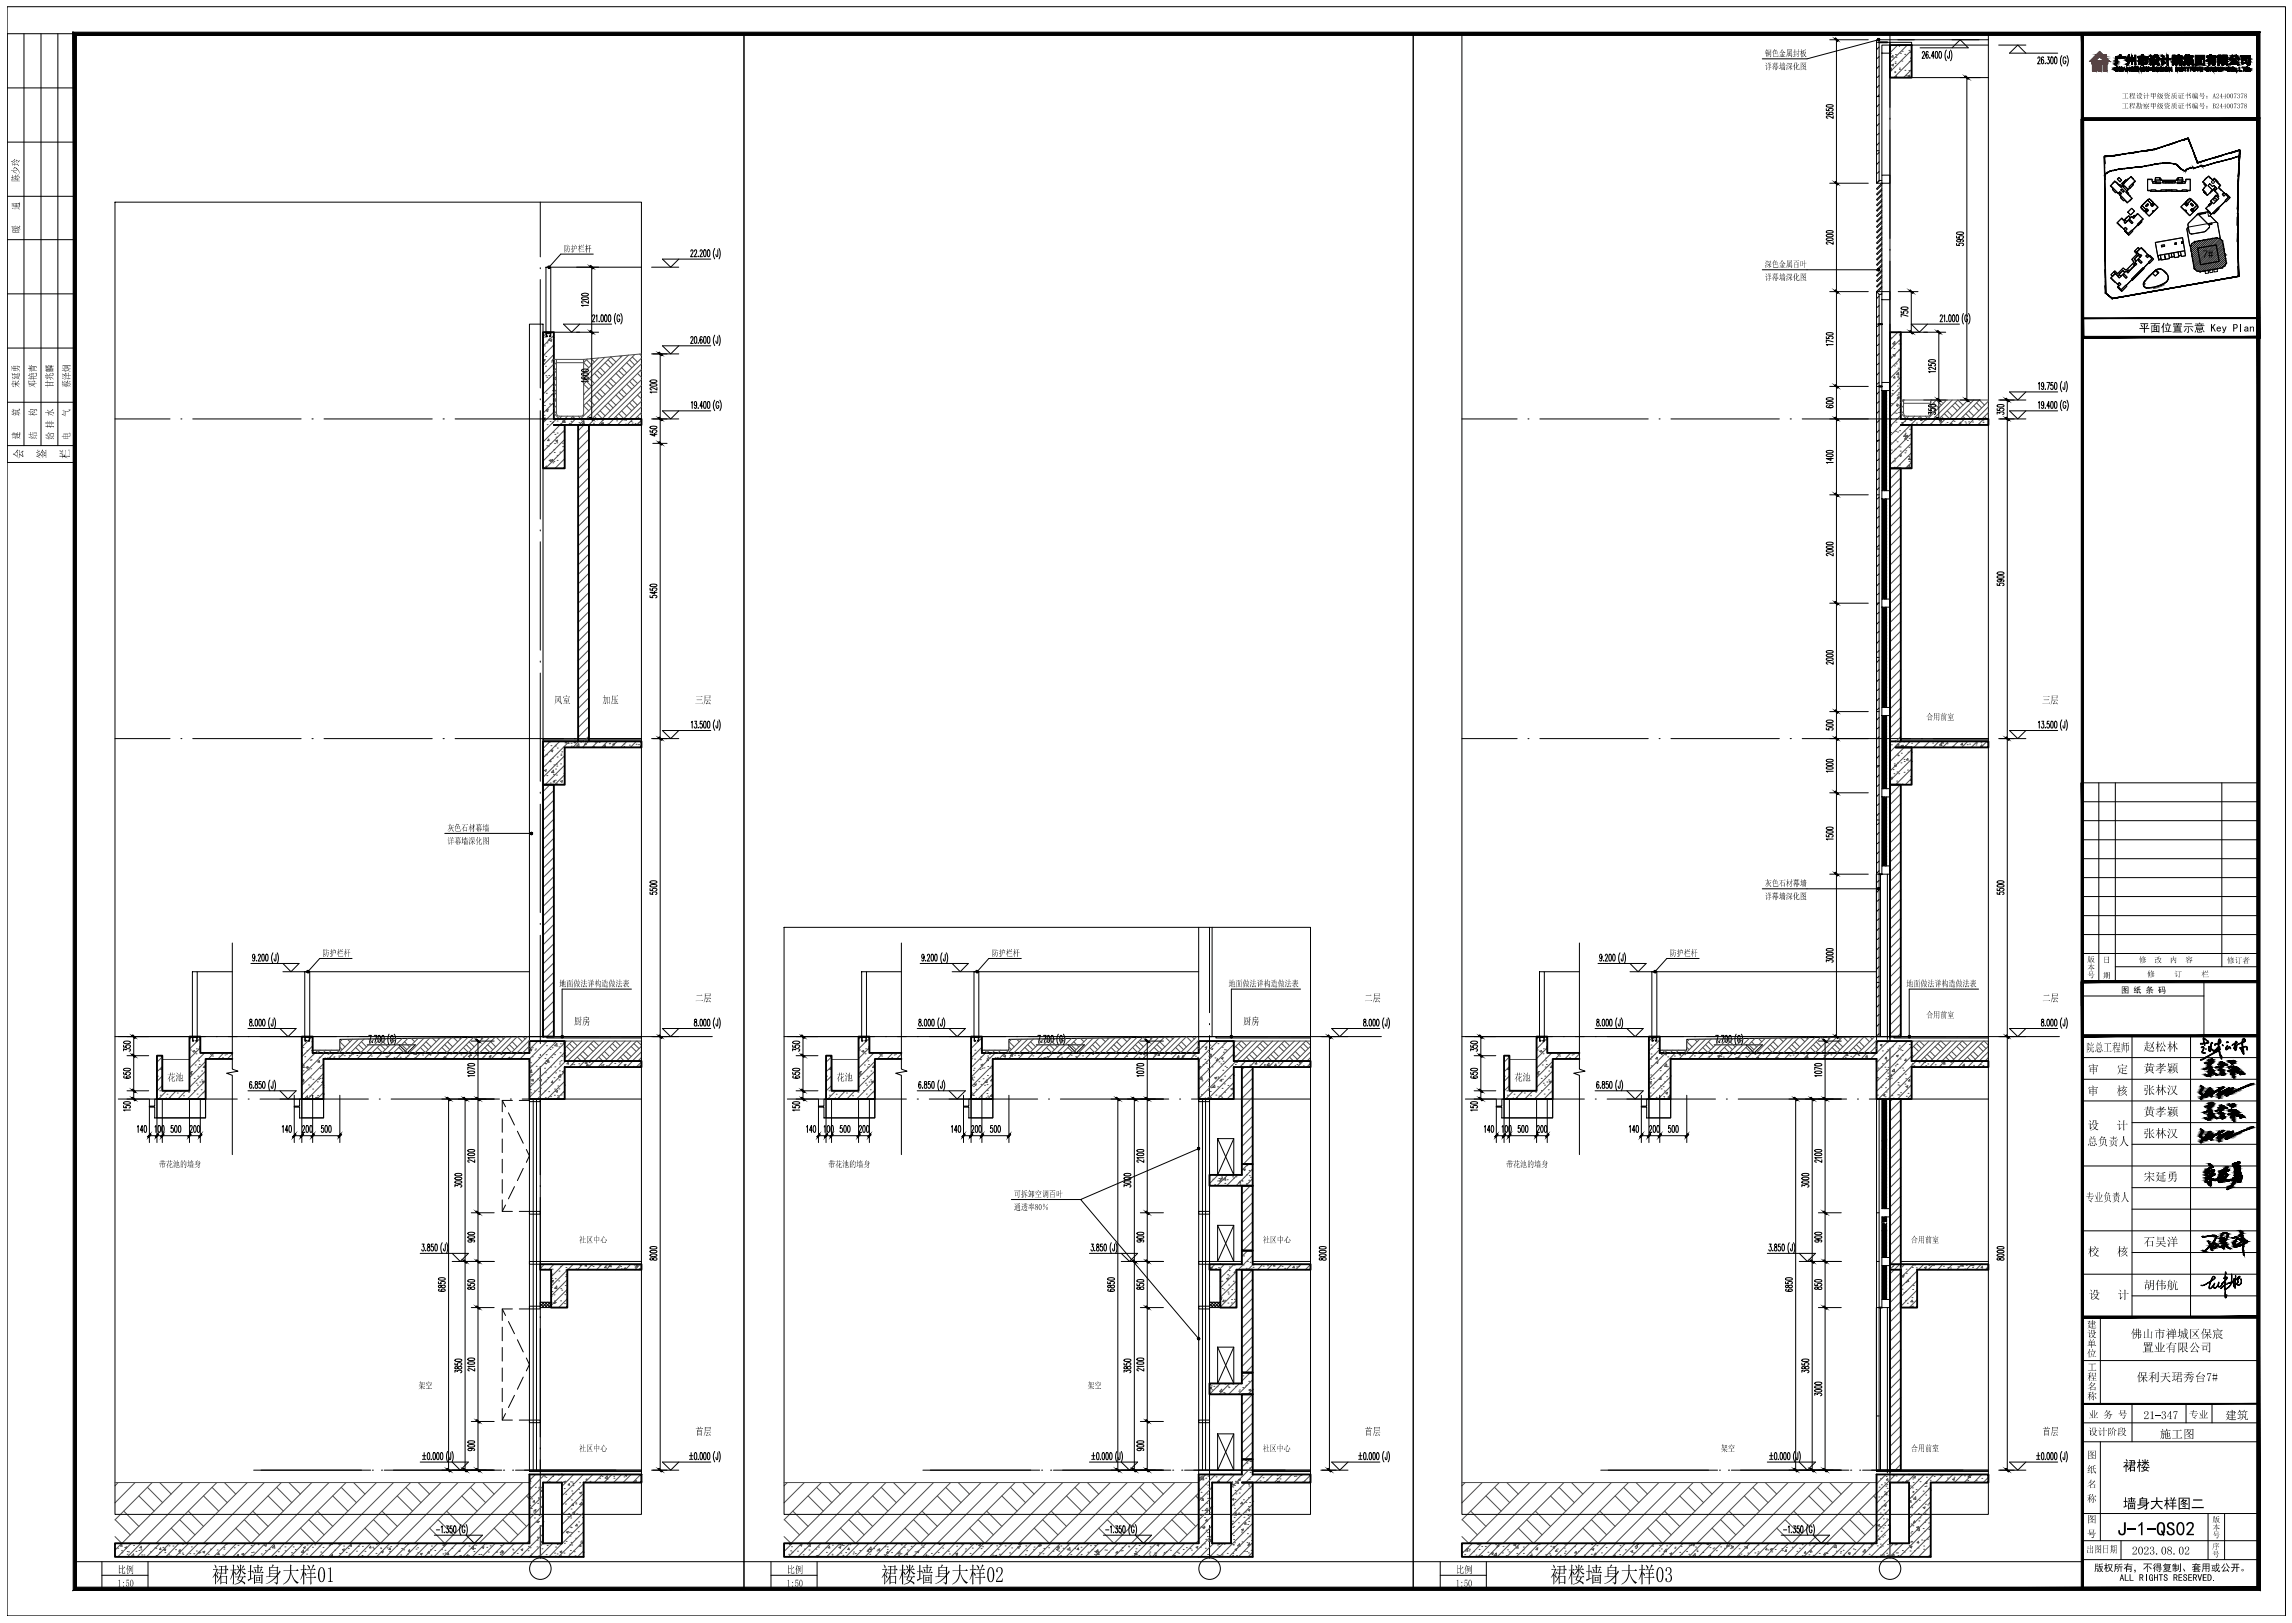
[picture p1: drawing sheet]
<svg xmlns="http://www.w3.org/2000/svg" width="846mm" height="599mm" viewBox="0 0 846 599" stroke-linecap="round" stroke-linejoin="round" font-family="sans-serif">
<g fill="none" stroke="#4d4d4d" stroke-width=".37">
<path d="M697.7 19.8h.1M699.7 16.8h.1M700.4 16.6l-2.8 2.9M700.9 16.6l-.3 .1 .5 .4 .2-.5M701.4 19.7h.1M702.1 18.9h.1M704 16.6l-6.4 6.5M704.6 18.6h.1M704.8 19.4h.1M705.6 18.5l-8 8M698.1 25.1l.1 1-.6-.1M698.1 25.1l-.5 .6"/>
<path d="M698.2 24l.7-.3-.2 .6zM698.7 21.1l-.1-.7-.5 .6 .7 .1M699.3 26.8h.1M699.3 26.5h.1M699.5 23.4h.1M699.5 22.9h.1M699.6 20.1h.1M699.8 21.1h.1M700 27.9l-.5 .6 .6 .1-.1-.6M701.1 25.1h.1M701.1 25.7h.1M702 22.5h.1"/>
<path d="M703 20.1h.1M703.1 26h.1M703.4 27.8h.1M704.6 26h.1M704.7 22.7h.1M704.7 28.3l-.5-.3 .7-.3-.2 .7M705.1 21.4h.1M705.6 22.1l-6.6 6.5M705.6 25.7l-3 2.9M705.6 21.3l-.3 .4h.3M798.7 99.9l.9 .9M793.4 101.7l-.5 .5"/>
<path d="M798.6 104.8l.2 .3-2.2 1-1.7 .4v-.3M200.4 124.5h.1M200.5 132.9l.7-.2-.2 .5zM200.6 137.7h.1M200.7 134.4h.1M200.8 131h.1M200.9 127.7h.1M201.1 124.4h.1M201.3 135.2h.1M201.4 131.6h.1M201.4 138.7h.1M201.8 139.3h.1"/>
<path d="M201.9 126.6h.1M202 123.2h.1M202 122.6l-1.6 1.7M202.5 138.6h.1M202.8 125l-.5 .6 .6 .1M202.8 125.1l.1 .6M203.5 133.6h.1M203.7 125.3l-.7 .4 .5 .3M203.7 125.4l-.3 .6M204 131.3h.1M204.1 127.6h.1M204.2 124.5h.1"/>
<path d="M204.2 132.6l.1 .6h-.6zM204.4 123.8l-4 4M204.4 127.3l-4 4M204.4 130.9l-4 4M204.4 134.4l-4 4M204.4 137.9l-4 4M204.4 138.7l1 1M204.6 136.8l.8 .8M205.4 132.7h10v1.2h-10zM205.4 139.6l-1 1.1M205.4 133.8l-1 1M205.4 135.9l-1 1"/>
<path d="M215.4 137.6h.1M216.5 132.8l1.8 1.9M216.7 132.5l-1.3 1.4 1.9 1.8M217.5 139.7l1.9 1.8M218.1 132.4l1.3 1.2M219.4 137.8l1.9 1.9M220.4 136.8l1.9 1.8M220.9 132.1l-5.5 5.5M221.5 135.7l1.9 1.9M223.2 131.9l-7.8 7.8M223.4 133.9l1.9 1.8M224.4 132.8l1.9 1.9"/>
<path d="M225.4 139.7l2 1.8M225.4 131.8l2 1.8M225.5 131.7l-10.1 10.1 1.9 1.8M227.4 137.8l1.8 1.9M228.4 136.8l1.9 1.8M228.8 131.4l.4 .4M229.4 135.7l1.9 1.9M229.6 131.3l-14.2 14.2M231.3 133.9l1.9 1.8M232 131.1l-16.6 16.5M232.4 132.8l1.8 1.9M233.4 139.7l1.9 1.8"/>
<path d="M233.4 131.8l1.9 1.8M234.3 130.9l-18.9 18.8 1.9 1.9M235.3 137.8l1.4 1.5M236.1 130.7l.6 .6M236.3 136.8l.4 .4M236.7 130.6l-21.3 2.1v19.9a.99 .99 0 0 1-1 1h-8l-.9-.6-.1-20.3h-.9M236.7 132.2l-22.4 22.4M236.7 134.3l-20.3 20.3M236.7 136.4l-18.2 18.2M697.8 124.7h.1M697.9 131.4l.2 .6h-.5M697.9 131.4l-.3 .4"/>
<path d="M698.6 130.9h.1M698.8 127.3h.1M698.8 131.1l.7-.2-.2 .5zM699 128.7h.1M699.2 135.1h.1M699.3 138.9l.1 .7M699.3 126l.2 1-.9-.1zM699.3 138.9l-.5 .5 .6 .1M699.9 134.3h.1M700.4 139.2h.1M700.4 139.1h.1M700.5 122.6l-2.9 2.9"/>
<path d="M700.6 135.9h.1M700.6 132.5h.1M700.7 137.4l-.8 .8 .9 .2-.1-.9M700.7 129.2h.1M700.8 126.9h.1M700.8 139.6h.1M700.9 125.9h.1M701 123.6h.1M701.2 133.6h.1M701.3 126.9h.1M701.4 123.3h.1M701.6 125.1l-4 4"/>
<path d="M701.6 128.7l-4 4M701.6 132.1l-4 4M701.6 135.7l-4 4M701.6 139.3l-4 4M701.6 123.8l-.3 .1 .3 .2M200.5 141h.1M200.8 153.3h.1M200.9 149.7h.1M200.9 154.2h.1M201.2 154.5l-.5 .6h.6M201.2 154.6l.1 .6M201.6 145.2h.1"/>
<path d="M201.8 151.9h.1M202 156.7h.1M202.3 151.1l-.7 .3 .5 .4M202.3 151.2l-.2 .6M202.8 149.1h.1M203 155.6h.1M203.4 149.3h.1M203.5 145.7h.1M204.2 159.5h.1M204.4 154.6h.1M204.4 152.1l-4 4M204.4 141.5l-4 4"/>
<path d="M204.4 145l-4 4M204.4 144l-.4 .1 .4 .3M204.4 146.7l1 .9M204.6 152.7l1.8 1.9M204.6 144.7l.8 .9M204.9 157h.1M205.4 154.6l-5 5M205.4 147.6l-5 4.9M205.4 141.7l-1 1M205.4 149.7l-1 1M205.4 143.8l-1 1M205.4 151.8l-1 1"/>
<path d="M205.6 159.8h.1M205.6 155.4h.1M207.3 153.6l-1 1M208.1 159.5h.1M208.1 155.8l-.5-.4 .7-.2-.3 .6M208.2 155.9h.1M208.4 155.8h.1M208.4 155.1l-.5 .6 .6 .1M208.4 155.2v.6M208.4 158.7l-8 8M208.9 154.6l-8.5 8.5M209.4 153.6l-1 1"/>
<path d="M210.1 156.3h.1M210.8 155.5h.1M211.4 153.7l1 .9M211.5 153.6l-1 1M211.6 154.7h.1M212.4 154.6l-2.1 2.2M213.4 153.6l.9 1M213.7 156h.1M214.5 155.1h.1M215.2 153.2l.2 .3M215.2 155.6h.1M215.4 145.5h.1"/>
<path d="M215.5 155.8l.2 .6-.7-.1zM215.5 156.8l-2.1 2.2M216 154.6l-2.2 2.2M216.5 148.7l1.8 1.9M216.5 140.7l1.8 1.9M216.9 154.9h.1M217.4 158.5l-4 4M217.5 147.6l1.9 1.9M219 156.2h.1M219.4 153.7l.9 .9M219.4 145.8l1.9 1.8M219.5 154.6l-2.2 2.2"/>
<path d="M220.3 154.9h.1M220.4 152.7l1.9 1.9M220.4 144.7l1.9 1.9M221.5 151.6l1.9 1.9M221.5 143.6l1.9 1.9M222.3 155.1h.1M222.7 156l-.7 .3 .5 .3M222.7 156.4l.1 .4M222.7 156l-.2 .7M222.7 156.4l-.4 .4M223 154.6l-2.1 2.2M223.4 149.7l1.9 1.9"/>
<path d="M223.4 141.8l1.9 1.8M224.4 156.5h.1M224.4 148.7l1.9 1.9M224.4 140.7l1.9 1.9M225.4 147.6l2 1.9M226.6 154.6l-2.2 2.2M227.4 153.7l.8 .9M227.4 145.8l1.8 1.8M227.6 155.3h.1M228.4 152.7l1.9 1.9M228.4 144.7l1.9 1.9M229.4 151.6l1.9 1.9"/>
<path d="M229.4 143.6l1.9 1.9M229.7 156.7h.1M230.5 156.8h.1M230.6 154.6l-.3 .3 .9 .2-.1-.5M230.8 156.5h.1M231.3 149.7l1.9 1.9M231.3 141.8l1.9 1.8M232.4 148.7l1.8 1.9M232.4 140.7l1.8 1.9M232.9 155.6h.1M233.3 156.1h.1M233.4 147.6l1.9 1.9"/>
<path d="M233.6 154.6l-2.1 2.2M234.4 156.3h.1M235.3 153.7l.9 .9M235.3 145.8l1.4 1.4M235.5 156.1h.1M236.3 152.7l.4 .3M236.3 144.7l.4 .4M236.7 140.1l-14.5 14.5M236.7 148.1l-8.8 8.7M236.7 142.2l-12.4 12.4M236.7 150.2l-4.5 4.4M236.7 144.3l-10.3 10.3"/>
<path d="M236.7 152.3l-2.4 2.3M236.7 155.1l-1.7 1.7M697.6 156.8l.6-.1-.2 .6M697.6 157l.4 .2M697.9 159.6h.1M698.1 149h.1M698.3 145.4h.1M698.5 144.1h.1M699.3 152.4h.1M699.7 159.2h.1M699.8 155.8h.1M699.9 154.6h.1"/>
<path d="M699.9 152.5h.1M700 149.2h.1M700.2 145.9h.1M700.3 142.5h.1M700.4 159.4h.1M700.6 145.5h.1M700.6 149.4l-.2 .7M700.7 149.4l-.7 .3 .4 .3M700.7 145h.1M700.7 152.3h.1M700.8 147h-.6l.5-.6 .1 .7M700.9 141.4h.1"/>
<path d="M701.1 158.9h.1M701.2 146.3h.1M701.6 147.6h1v5.1M701.6 146.3l-4 4M701.6 149.9l-4 4M701.6 153.4l-4 4M701.6 142.7l-4 4M701.6 149.3l-.3 .4h.3M701.6 154.6h.1M701.8 152.7l1.8 1.9M702 156h.1M702.6 147.6h.1"/>
<path d="M702.6 147.6h10v1.2h-10zM702.6 147.6l-1 1M702.6 149.7l-1 1M702.6 151.8l-1 1M702.6 152.6a.98 .98 0 0 0 1 1M702.8 159.1h.1M703 155.5h.1M703.2 159.9h.1M703.9 154.6l-6.3 6.3M704.5 153.6l-1 1M704.8 158.4h.1M704.9 155.1h.1"/>
<path d="M705.3 154.8h.1M705.4 155.2h.1M705.6 160l-8 8M706.6 153.6l-1 1M707.3 156.1h.1M707.4 154.6l-9.8 9.9M708.6 153.7l1 .9M708.7 153.6l-1 1M709.2 154.6l.2 .6-.6-.1zM709.3 154.7h.1M710.6 155.1h.1M710.6 153.6l.9 1"/>
<path d="M711 154.6l-2.3 2.2M712.4 153.2l.2 .3M712.6 147.6h.1M712.7 156.4h.1M713.6 148.7l1.9 1.9M714.5 154.6l-2.2 2.2M715.9 155.3h.1M716.4 155.2l.2 .6h-.6zM716.6 149.5l-1.9-1.9-2.1 2.1 1.9 1.9M716.6 153.7l.9 .9M717.6 152.7l1.9 1.9M718 156.6h.1"/>
<path d="M718 154.6l-2.2 2.2M718.5 147.6h.1M718.5 147.6l-7 7M718.7 156h.1M718.7 151.6l1.9 1.9M720.2 156.3h.1M720.6 147.6l-7 7M720.6 149.7l1.9 1.9M720.6 154.6l.2 .2 .1-.2M721.3 155.5h.1M721.6 148.7l1.9 1.9M723.3 156.8h.1"/>
<path d="M723.6 155.8l.1 .7-.6-.1zM724.4 154.9h.1M724.6 149.5l-1.9-1.9-7 7M724.6 153.7l.8 .9M725.1 154.6l-2.2 2.2M725.3 155.7h.1M725.6 156.1h.1M725.6 152.7l1.9 1.9M726.4 147.6h.1M726.4 147.6l-7 7M726.6 155.7h.1M726.7 151.6l1.8 1.9"/>
<path d="M728 155.8h.1M728.5 147.6l-9.2 9.2M728.5 149.7l1.9 1.9M728.6 154.6l-2.2 2.2M729.6 148.7l1.8 1.9M730.4 155h.1M730.5 156.8l.3-.3v.3M731.9 155.3h.1M731.9 156h.1M732.2 154.6l-2.2 2.2M732.5 149.5l-1.9-1.9-7 7M732.5 153.7l.9 .9"/>
<path d="M733.4 154.6l.5 .1M733.5 152.7l.4 .3M733.9 147.6h-21.3v5a.98 .98 0 0 1-1 1h-8M733.9 148.1l-6.5 6.5M733.9 150.2l-4.5 4.4M733.9 152.3l-2.4 2.3M733.9 156.4l-.4 .4M200.4 160.9l.1 .6M200.4 161.5h.1M201.8 164.5h.1M202.3 164.7h.1M202.5 162.1l.1 .6"/>
<path d="M202.6 162.1l-.5 .5h.5M202.7 169.9l.7-.2-.2 .6zM202.9 167.4h.1M203 163.8h.1M204 169.5l-.5 .6 .5 .1-.1-.6M204 170.8h.1M204.4 170.3h.1M204.4 166h.1M204.6 167h.1M204.7 163.7h.1M204.8 160.3h.1M205.3 161.4h.1"/>
<path d="M205.5 163.4h.1M205.6 169.9h.1M205.6 168.1h.1M205.8 162.4l-.7 .3 .5 .4 .2-.6M206.7 166.9h.1M207.6 163.6h.1M207.7 164.8h.1M208.4 172.8h.1M208.4 165.7l-7 7.1h-.5l.8-.8 .1 .8M208.4 162.2l-8 8M208.4 169.3l-3.5 3.5M217.4 162.1l-4 4"/>
<path d="M217.4 165.6l-4 4M217.4 169.1l-4 4M217.4 172.7l-4 4M217.4 176.2l-4 4M217.4 179.7l-4 4M697.6 169h.2M697.7 163.4h.1M697.7 168.3l-.1 .2M697.7 168.4l.1 .6M698 172.8l-.4 .5M698.1 166.1h.1M698.7 170.4h.1"/>
<path d="M699.2 172.5h.1M699.3 169.2h.1M699.3 170.1h.1M699.4 165.8h.1M699.5 162.5h.1M700.2 163.1h.1M700.7 164.9h.1M701.1 168.1l.7-.2-.2 .6zM701.1 171.6h.1M701.3 165h.1M701.4 166.5h.1M701.6 176.3l-4 4"/>
<path d="M701.6 172.8l-4 4M701.6 179.9l-4 4M703.1 167.1h.1M703.3 160.2l-.7 .8 .9 .2-.2-.9M703.4 166.4h.1M703.6 162.1h-.6l.5-.6 .1 .6M703.9 172.4l.8-.8 .1 1zM704 162.6h.1M704.2 160.7l-.7 .2 .5 .4 .2-.6M704.3 171.8h.1M704.4 168.5h.1M704.6 165.1h.1"/>
<path d="M704.6 170.3h.1M704.7 161.8h.1M704.9 169l-.5 .5 .6 .1-.1-.6M705.1 169.6h.1M705.6 163.5l-8 8M705.6 167.1l-5.8 5.7M705.6 170.6l-2.3 2.2M217.4 183.3l-4 4M217.4 186.8l-4 4M217.4 190.3l-4 4M217.4 193.9l-4 4M217.4 197.4l-4 4"/>
<path d="M701.6 183.4l-4 4M701.6 186.9l-4 4M701.6 190.5l-4 4M701.6 194l-4 4M701.6 197.5l-4 4M217.4 200.9l-4 4M217.4 204.5l-4 4M217.4 208l-4 4M217.4 211.5l-4 4M217.4 215.1l-4 4M217.4 218.6l-4 4M701.6 211.7l-4 4"/>
<path d="M701.6 218.8l-4 4M701.6 201.1l-4 4M701.6 204.6l-4 4M701.6 208.2l-4 4M701.6 215.2l-4 4M217.4 222.1l-4 4M217.4 225.7l-4 4M217.4 229.2l-4 4M217.4 232.7l-4 4M217.4 236.3l-4 4M217.4 239.8l-4 4M701.6 222.3l-4 4"/>
<path d="M701.6 225.9l-4 3.9M701.6 229.4l-4 4M701.6 232.9l-4 4M701.6 236.5l-4 4M701.6 240l-4 4M217.4 243.3l-4 4M217.4 246.9l-4 4M217.4 250.4l-4 4M217.4 253.9l-4 4M217.4 257.5l-4 4M701.6 254.1l-4 4M701.6 243.5l-4 4"/>
<path d="M701.6 247.1l-4 4M701.6 250.6l-4 4M701.6 257.7l-4 4M200.6 276.9h.1M200.7 279.1h.1M201.5 278.5h.1M201.7 278.6h.1M202 273.6h.1M202.2 273.6l.9 .2M203 273.8v-.2l-2.6 2.7M203.3 275.2h.1M203.3 277.1l.7-.3-.1 .6z"/>
<path d="M203.8 279.9h.1M204.9 275.3h.1M205.6 279.4h.1M205.7 276.1h.1M206.6 273.6l-6.2 6.2M207 278.3h.1M207 278.8h.1M207.3 277.5h.1M208.4 278.9l-8 8M209 273.6l.1 .6h-.5zM209 273.7h.1M209.7 274.4h.1"/>
<path d="M210.1 273.6l-9.7 9.7M210.8 274.3h.1M210.8 275.4h.1M211.8 273.9l.6-.3-.2 .7zM212.2 274.1h.1M213.6 273.6l-2.1 2.2M213.7 275.5l-.1-1-.7 .8 .9 .2M214.3 273.9h.1M215.9 274.8h.1M216.3 274.8h-.6l.5-.6 .1 .7M217.2 273.6l-2.2 2.2M217.4 261l-4 4"/>
<path d="M217.4 264.5l-4 4M217.4 268.1l-4 4M217.4 271.7l-2 1.9M219 275.5h.1M219.7 274.1h.1M220.7 273.6l-2.2 2.2M221.1 274h.1M223.4 274.8l-.5 .6 .6 .1M223.4 274.9l.1 .6M224.2 273.6l-2.1 2.2M224.9 274.5h.1M225 274.3h.1"/>
<path d="M226.1 274.7l.7-.3-.1 .6zM227.8 273.6l-2.2 2.2M230.3 274.6h.1M230.5 275.5l-.2 .3M230.5 275.5l.1 .3M231.4 273.6l-2.3 2.2M232.3 275h.1M234.8 274.7h.1M234.8 273.6l-2.1 2.2M235.7 274.8h.1M236.4 275.3h.1M236.7 275.3l-.5 .5"/>
<path d="M698 273.6l-.4 .4M698.1 274.9h.1M700.4 278.3h.1M700.4 278.9h.1M700.6 275h.1M700.7 278.9h.1M701.6 261.2l-4 4M701.6 273.6l-4 4M701.6 264.7l-4 4M701.6 268.3l-4 4M701.6 271.8l-1.8 1.8M701.7 275.3l.5 .4-.5-.4 .7-.2-.2 .6 .2-.6z"/>
<path d="M701.8 278h.1M702.6 273.8h.1M704.2 279.9l-.5 .6h.6M704.2 280v.5M704.2 277.6h.1M704.4 274h.1M705.1 273.6l-7.5 7.5M705.5 277.6h.1M705.6 274.3h.1M705.6 276.7l-8 7.9M706.9 273.7h.1M708 274.1h.1"/>
<path d="M708.6 273.6l-2.2 2.2M709.8 273.6l.3 .1M712.2 273.6l-2.2 2.2M713.3 274.3h.1M715.7 273.6l-2.2 2.2M716.7 275.1l-.1-.9-.7 .8 .8 .1M717.1 273.6l-.5 .6 .7 .1M717.1 273.7l.2 .6M718.7 274.5h.1M719.2 273.6l-2.2 2.2M720.7 275.5h.1M720.9 275.6h.1"/>
<path d="M722.8 273.6l-2.2 2.2M723.8 274.9h.1M724 274.7h.1M724.3 274.3l-.5 .5 .6 .1M724.3 274.3l.1 .7M726.1 274.8h.1M726.3 273.6l-2.2 2.2M727 274.6h.1M729.3 275h.1M729.4 274.3h.1M729.6 273.9h.1M729.8 273.6l-2.2 2.2"/>
<path d="M731.2 274.1h.1M731.5 274.9l-.5 .6h.6M731.5 275v.6M733.3 273.8h.1M733.4 273.6l-2.2 2.2M200.4 280.2h.1M201.4 284.7l-.5-.3 .7-.3-.2 .6M201.8 286.3h.1M203 289.6l-2.6 2.6M203.1 289h.1M203.2 280.5l.1 .6h-.5zM204.3 285.9h.1"/>
<path d="M204.3 284.2l-.8 .9 .9 .1-.1-.9M204.4 282.3h.1M204.4 291.7l-4 4M204.4 295.3l-4 4M204.4 298.8l-4 4M204.6 288l.1 .6h-.5zM204.9 288h.1M205.1 283.8h.1M205.3 289.4h.1M205.4 286.1h.1M205.4 282h.1M205.4 289.4h.1"/>
<path d="M205.5 282.8h.1M206.9 281.9h.1M207.6 288.1l-.7 .3 .5 .3 .2-.5M208.1 285.4h.1M208.4 282.4l-7.2 7.2M208.4 285.9l-3.7 3.7M208.4 289.5l-.2 .1M697.9 289.6l-.3 .3M698.5 287.4h-.6l.5-.6 .1 .7M698.7 284h.1M699 285.6h.1M699.2 281.9h.1"/>
<path d="M699.8 282.9l-.5-.3 .7-.3-.3 .7M700 288.3h.1M700.2 284.9h.1M700.2 289h.1M700.3 281.6h.1M700.8 285.6h.1M701.4 289.6l-3.8 3.9M701.6 296.5l-4 4M701.6 293l-4 4M701.6 281.6h.1M702.1 289.4h.1M702.8 285.1h.1"/>
<path d="M702.8 280.3h.1M702.8 281.1h.1M704 284.2h.1M705.1 287.7h.1M705.3 284.3h.1M705.4 281h.1M705.4 281.1h.1M705.5 287.5l.1 .3M705.6 287.3l-2.4 2.3M705.6 280.2l-8 8M705.6 283.7l-5.9 5.9M705.6 287.4l-.5 .6h.5"/>
<path d="M705.6 286.4l-.3 .2 .3 .2M204.4 302.3l-4 4M204.4 305.9l-4 4M204.4 309.4l-4 4M204.4 312.9l-4 4M204.4 316.5l-4 4M204.4 320l-4 4M701.6 300.1l-4 4M701.6 303.6l-4 4M701.6 307.1l-4 4M701.6 310.7l-4 4M701.6 314.2l-4 4"/>
<path d="M701.6 317.8l-4 4M204.4 323.5l-4 4M204.4 327.1l-4 4M204.4 330.6l-4 4M204.4 334.1l-4 4M204.4 337.7l-4 4M701.6 321.3l-4 4M701.6 324.8l-4 4M701.6 328.4l-4 4M701.6 331.9l-4 4M701.6 335.4l-4 4M701.6 339l-4 4"/>
<path d="M204.4 341.2l-4 4M204.4 344.7l-4 4M204.4 348.3l-4 4M204.4 351.8l-4 4M204.4 355.3l-4 4M204.4 358.9l-4 4M701.6 342.5l-4 4M701.6 346l-4 4M701.6 349.6l-4 4M701.6 353.1l-4 4M701.6 356.6l-4 4M204.4 362.4l-4 4"/>
<path d="M204.4 366l-4 4M204.4 369.5l-4 4M204.4 373l-4 4M204.4 376.6l-4 4M701.6 360.2l-4 4M701.6 363.7l-4 4M701.6 367.2l-4 4M701.6 370.8l-4 4M701.6 374.3l-4 4M701.6 377.8l-4 4M58.1 397.2h.1M59.5 389.8h.1"/>
<path d="M59.9 391h10v11.6h-10zM59.9 390.1l-2 1.9M59.9 393.6l-2 2M59.9 397.1l-2 2.1M59.9 394l-.6 .7 .6 .1M70.3 387.5h.1M70.7 395.5h.1M70.8 396.5l-.1-1-.8 .8 .9 .2M70.9 382.6l-1 1M71.6 398h.1M71.8 387.7l-.2 .7M71.8 387.7l-.7 .3 .5 .3"/>
<path d="M72 393.1h.1M72.2 388.1h.1M72.3 384.5h.1M72.3 388.9h.1M72.4 399.8h.1M72.5 387.1h.1M73 397.2h.1M73.1 393.8h.1M73.2 390.5h.1M73.3 391.5h.1M73.4 387.2h.1M73.5 383.9h.1"/>
<path d="M73.6 392.9h.1M73.7 399.4h.1M73.9 386.7l-4 4M73.9 383.2l-4 4M73.9 386.1l-.3 .4h.3M74.4 398.6h.1M74.4 395.3h.1M74.6 399.3l.7-.3-.2 .6zM75.5 393.4l-.5 .6h.6M75.5 393.4l.1 .7M75.5 388.6l-5.6 5.6M75.9 391.7l-6 6.1"/>
<path d="M75.9 395.3l-6 6M75.9 398.8l-6.8 6.8M77.7 389.1h.1M78.4 389.8h.1M79.1 388.6l-2.2 2.2M79.7 390.7h.1M82.1 390.4h.1M82.6 388.6l-2.2 2.2M83 389.4h.1M83.6 389.1h.1M85.7 389l-1.8 1.8M85.7 388.7l-.2 .1 .2 .1"/>
<path d="M111.4 392.6h.1M111.4 393.8l.8-.7v.9M111.4 393.9l.9 .1M111.7 382.6l-.3 .4M111.8 399h.1M111.8 399.4h.1M111.8 395.2h.1M111.8 386.7h.1M112 398.3l.2 .7M112.1 398.3l-.5 .6h.6M112.3 383.5h.1M112.5 390h.1"/>
<path d="M113.3 387.8h.1M113.4 384.2h.1M113.6 393.6l-.7 .4 .5 .3M113.6 393.7l-.2 .6M113.7 394h.1M113.8 394.8h.1M114.5 391.3h.1M114.6 397.8h.1M114.7 394.5h.1M114.8 391.2h.1M115 387.8h.1M115.1 384.5h.1"/>
<path d="M115.3 382.6l-3.9 3.9M115.4 386.7h.1M115.4 386l-4 4M115.5 398.3h.1M115.7 388.9h.1M116.4 388.6l-5 5M116.4 387.6l.9 .9M117.1 399.3h.1M117.2 391.6h.1M117.6 398.3h.1M117.8 390.2h.1M117.9 391.4l-.5 .6h.6"/>
<path d="M117.9 391.5v.5M118.1 398h.1M118.1 387.6l-1 1M118.2 394.4h.1M119.1 394.2h.1M119.2 399l.1 .6M119.3 399l-.5 .5h.5M119.4 392.6l-8 8M119.4 396.2l-8 8M119.4 399.7l-5.9 5.9M119.4 397.8l-.5 .2 .5 .3M119.8 390.5h.1"/>
<path d="M119.8 388.6l-8.4 8.5M120.2 387.6l-1 1M120.8 390.5h.1M121.1 389.1h.1M121.5 390.8l-.2-.1 .7-.2-.1 .3M121.5 388.5l.1 .1M122.3 387.6l-.9 1M123.1 390.7h.1M123.1 390.5h.1M123.3 390.1h.1M123.4 388.6l-2.2 2.2M124.4 387.6l.8 .9"/>
<path d="M125.1 389.8h.1M125.4 386.5l.9 .9M125.4 384.5l1.9 1.9M126.4 389.3h.1M126.4 383.6l-1 1M127 388.6l-2.3 2.2M127.1 389.6h.1M128.3 383.6l.9 .9M128.5 390.7h.1M128.9 389.6h.1M129.4 388.5l.2 .1M130.1 383.5l-5 5.1"/>
<path d="M130.2 389.1h.1M130.5 388.6l-2.2 2.2M131.3 386.6l1.9 1.9M131.7 389.6h.1M132.3 383.5l-5.1 5.1M132.4 385.6l1.9 1.8M133.4 388.7h.1M133.4 384.5l1.9 1.9M134 388.6l-2.2 2.2M134.4 383.5l-5.1 5.1M134.8 388.6h.1M136.1 383.5l1.1 1"/>
<path d="M137.1 389.8h.1M137.4 388.5l.1 .1M137.6 388.6l-2.3 2.2M138.2 383.5l-5.1 5.1M139.3 386.6l1.8 1.9M140.3 385.6l1.9 1.8M140.4 383.4l-5.3 5.2M141.1 388.6l-2.2 2.2M141.4 384.5l1.8 1.9M142.4 390h.1M142.5 383.3l-5.3 5.3M143 389.8h.1"/>
<path d="M144 383.3l1.1 1.2M144.6 388.6h.1M144.6 388.6l-2.2 2.2M145.3 388.5l.2 .1M145.4 390.3h.1M145.9 390.7h.1M146 383.3l.1 .2M146.3 383.3l-5.3 5.3M147.2 386.6l1.9 1.9M147.7 390.2h.1M148.2 388.6l-2.3 2.2M148.2 385.6l1.9 1.8"/>
<path d="M148.4 383.3l-5.3 5.3M148.8 388.8h.1M149.3 384.5l1.9 1.9M149.7 390.2h.1M150.5 389.6h.1M150.5 383.3l-5.3 5.3M151.7 388.6l-2.2 2.2M151.8 383.2l1.3 1.3M153.1 390.5h.1M153.2 388.6l-.5 .5 .9 .2v-.7M153.2 388.5l.2 .1M153.9 383.2l.2 .3"/>
<path d="M154.3 383.2l-5.4 5.4M155.2 386.6l1.8 1.9M155.2 388.6l-2.2 2.2M155.7 388.9h.1M156 389.4h.1M156.2 385.6l1.9 1.8M156.5 383.2l-5.5 5.4M157.2 384.5l2 1.9M158.4 390.7h.1M158.5 389.1l.7-.3-.2 .6zM158.5 389.1h.1M158.6 383.2l-5.5 5.4"/>
<path d="M158.8 388.6l-2.3 2.2M159.6 383.2l1.4 1.3M161.2 388.5l.2 .1M161.7 383.1l.4 .4M162.3 388.6l-2.2 2.2M162.4 383.1l-5.5 5.5M163.1 386.6l1.9 1.9M163.9 390.8l-.5-.1 .8-.7 .1 .8M164.2 385.6l1.8 1.8M164.3 390.3h.1M164.5 383l-5.5 5.6M165.2 384.5l1.9 1.9"/>
<path d="M165.8 388.6l-2.1 2.2M166.4 388.6l-.2 .3h.6l-.1-.3M166.6 383l-5.5 5.6M167.5 383l1.4 1.5M169.2 388.5l.1 .1M169.4 388.6l-2.2 2.2M169.5 383l.5 .5M170.1 389.3h.1M170.5 383l-5.7 5.6M171 390.1h.1M171 386.6l1.9 1.9M172.1 385.6l1.8 1.8"/>
<path d="M172.6 383l-5.7 5.6M172.9 388.6l-2.2 2.2M173.1 384.5l1.9 1.9M173.5 389.6l-.2 .7M173.6 389.6l-.7 .3 .4 .3M173.9 388.9v.7l-.5-.1zM174.7 382.9l-5.6 5.7M175.3 382.9l1.6 1.6M176.1 389.4h.1M176.4 388.6l-2.1 2.2M177.1 388.5l.1 .1M177.4 382.9l.5 .6"/>
<path d="M178.5 382.8l-5.7 5.8M178.6 390h.1M179 386.6l1.9 1.9M180 388.6l-2.2 2.2M180 385.6l1.9 1.8M180.7 382.8l-5.8 5.8M181.1 389.7h.1M181.1 388.8h.1M181.1 390.1h-.5l.4-.5 .1 .6M181.1 384.5l1.9 1.9M182.8 382.8l-5.8 5.8M183.2 382.8l1.7 1.7"/>
<path d="M183.5 388.6l-2.2 2.2M184.9 389.2h.1M185.1 388.5l.1 .1M185.2 382.8l.7 .7M186.6 382.7l-5.9 5.9M187 386.6l1.8 1.9M187 388.6l-2.1 2.2M187.9 390.4l-.7 .3 .2 .1M187.9 390.5l-.1 .3M188 385.6l1.9 1.8M188.2 390.1l-.5 .6 .6 .1M188.7 382.7l-5.9 5.9"/>
<path d="M189.1 384.5l1.8 1.9M190.6 388.6l-2.2 2.2-.2-.6M190.8 382.7l-5.9 5.9M191 382.7l1.8 1.8M191.3 390.7h.1M193 388.5l.2 .1M193.1 382.7l.7 .8M194.1 388.6l-2.2 2.2M194.6 382.7l-5.9 5.9M194.9 386.6l.5 .5M195.3 390.8h.1M195.4 393.4h.1"/>
<path d="M195.4 391.4h.1M195.4 391.1l.1 .4M195.4 384l-4.6 4.6M195.4 386.1l-2.5 2.5M195.6 387.5l.7-.3-.2 .6zM195.8 392.2h.1M195.9 398.5h.1M196 400h.1M196.2 396.7h.1M196.2 394.9l.1 1-.9-.2zM196.3 393.4h.1M196.4 390h.1"/>
<path d="M196.5 386.7h.1M196.7 398.3l.2 .7-.6-.1zM197.4 387.5h.1M197.7 387.2h.1M197.9 393.6h.1M198.4 398.2h.1M198.5 394.6h.1M198.5 384.2l-3.1 3.1M198.8 390.3h.1M199.1 397.6h.1M199.3 397h.1M199.3 384.3h.1"/>
<path d="M199.9 398.5l-.7 .2 .5 .4M199.9 398.5l-.3 .6M200.9 384.2l-.2 .3 .6 .1-.1-.4M201 394.3h.1M201.1 392.5h.1M201.1 390.7h.1M201.3 399.3h.1M201.3 392.5h.1M201.3 395.9h.1M201.4 392.6h.1M201.6 389.3h.1M201.7 386h.1"/>
<path d="M202.1 391.8l-.5-.3 .7-.3-.2 .7M202.1 384.2l-6.7 6.6M202.2 397.7h.1M202.5 391.4l-.4 .6h.5l-.1-.5M203 387.3h.1M203.2 393.8h.1M203.7 390.3h.1M203.8 386.7h.1M203.9 399l.1 .6-.5-.1zM204 384.2l.5 .4 .1-.4M204.4 380.1l-2.5 2.5M204.5 397.8h.1"/>
<path d="M204.7 389.3h.1M204.8 393.8h.1M205.1 396h.1M205.5 385.2l.1 .9M205.6 384.2l-10.2 10.2M205.6 385.1l-.9 .9 .9 .1M206.3 386.4h.1M206.3 398.6h.1M206.5 392.7h.1M206.5 395.2h.1M206.6 391.9h.1M206.7 388.6h.1"/>
<path d="M206.8 385.3h.1M206.8 396.6l.2 .9-.9-.1zM207.1 391.5h.1M207.4 389.8h.1M208.2 395.2l-.7 .3 .5 .4 .2-.6M208.4 384.2h28.3v7.4h-28.3zM208.4 387.6h.1M208.4 389.3l.7 .7M208.4 388.5l-13 12.9M208.4 399.1l-6.5 6.5M208.4 384.9l-13 13.1M208.4 395.5l-10.1 10.1"/>
<path d="M208.4 385.1l-.1-.5-.4 .5h.5M208.8 391.6l-13.4 13.4M209 384.2l-.6 .6M209.1 386.2l1.9 1.8M209.7 392l.1 .7-.5-.1zM210.1 385.1l1.9 1.9M211.1 392.9h.1M211.1 384.2l-2.7 2.7M211.3 384.2l1.8 1.8M211.8 392.9h.1M212.3 391.6l-2.2 2.2M213.1 390.1l1.4 1.5"/>
<path d="M213.6 392.6h.1M214.1 389.1l1.9 1.9M214.8 384.2l-6.4 6.5M215.2 388l1.9 2M215.9 391.6l-2.3 2.2M216.4 392.6l-.5-.3 .8-.3-.3 .7M216.9 392.7l.1 .6h-.6zM216.9 384.2l-7.4 7.4M217.1 386.2l1.8 1.8M217.1 393.1h.1M217.4 392.1h.1M218.1 385.1l1.9 1.9"/>
<path d="M219 384.2l-7.4 7.4M219.2 384.2l1.8 1.8M219.4 391.6l-2.2 2.2M221 390.1l1.5 1.5M221.9 393.1h.1M222.1 389.1l1.8 1.9M222.5 393.4h.1M222.6 392.9h.1M222.8 384.2l-7.5 7.4M222.9 391.6l-2.2 2.2M223.1 388l1.9 2M223.6 393.8l.4-.5 .1 .5"/>
<path d="M224.9 384.2l-7.5 7.4M225 386.2l1.8 1.8M226 385.1l1.9 1.9M226.5 391.6l-2.3 2.2M226.9 392.5h.1M227 384.2l-7.5 7.4M227.2 384.2l1.7 1.8M227.8 393.6h.1M228.4 392h.1M228.9 390.1l1.5 1.5M230 389.1l1.9 1.9M230 391.6l-2.2 2.2"/>
<path d="M230.7 384.2l-7.4 7.4M231 392.8l-.7 .3 .5 .3M231 388l1.9 2M231 392.9l-.2 .5M232.1 391.7h.1M232.8 384.2l-7.4 7.4M232.9 386.2l1.9 1.8M233.5 391.6l-2.1 2.2M233.7 393.6h.1M234 385.1l1.9 1.9M234.9 384.2l-7.4 7.4M235.2 384.2l1.5 1.6"/>
<path d="M236.2 393.3h.1M236.7 386.1l-5.4 5.5M236.7 388.2l-3.3 3.4M236.7 390.3l-1.2 1.3M236.7 392l-1.9 1.8M305.1 397.2h.1M306.5 389.8h.1M306.9 391h10v11.6h-10zM306.9 390.1l-2 1.9M306.9 393.6l-2 2M306.9 397.1l-2 2.1M306.9 394l-.7 .7 .7 .1"/>
<path d="M317.2 387.5h.1M317.6 395.5h.1M317.6 395.5l.2 1-.9-.2 .8-.8M317.9 382.6l-1 1M318.6 398h.1M318.6 388.3l-.5-.3 .7-.3-.2 .7M319 393.1h.1M319.2 388.1h.1M319.3 384.5h.1M319.3 388.9h.1M319.4 399.8h.1M319.5 387.1h.1"/>
<path d="M320 397.2h.1M320.1 393.8h.1M320.3 390.5h.1M320.3 387.2h.1M320.3 391.5h.1M320.4 383.9h.1M320.6 392.9h.1M320.8 399.4h.1M320.9 386.1l-.3 .4h.3M320.9 383.2l-4 4M320.9 386.7l-4 4M321.3 398.6h.1"/>
<path d="M321.5 395.3h.1M321.6 399.3l.7-.3-.1 .6zM322.5 393.4l-.5 .6h.6M322.5 393.4l.1 .7M322.5 388.6l-5.6 5.6M322.9 391.7l-6 6.1M322.9 395.3l-6 6M322.9 398.8l-6.8 6.8M324.7 389.1h.1M325.4 389.8h.1M326 388.6l-2.1 2.2M326.6 390.7h.1"/>
<path d="M329.1 390.4h.1M329.6 388.6l-2.2 2.2M330 389.4h.1M330.5 389.1h.1M332.7 389l-1.8 1.8M332.7 388.7l-.3 .1 .3 .1M358.7 390.8h.1M358.9 397.7l-.4 .6h.6M358.9 397.8l.2 .6M359.1 398.7h.1M359.2 382.6l-.8 .8M359.2 395h.1"/>
<path d="M359.4 397.6h.1M359.6 394.3h.1M359.7 390.9h.1M359.8 387.6h.1M359.9 384.3h.1M359.9 388.8h.1M360.8 384h.1M361.3 399.2h.1M361.7 394.7h.1M361.8 383.7h.1M361.8 391.1h.1M362 390.1h.1"/>
<path d="M362.1 387.6h.1M362.4 387.8l-.2 .2h.2M362.4 386.5l-4 4M362.4 383l-4 4M362.5 394.3h.1M362.8 392.7l-.7 .4 .5 .3M362.8 392.8l-.2 .6M362.9 398.1h.1M363.2 394.1h.1M363.4 387.6l.9 .9M363.8 388.6l-5.4 5.4M364.3 398.6l.1 .9-.9-.1z"/>
<path d="M364.3 390.8h.1M364.4 396.9h.1M364.5 389.8h.1M364.6 393.6h.1M364.7 390.3h.1M364.8 391.4h-.5l.4-.6 .1 .7M365.1 387.6l-1 1M365.2 389.1h.1M365.5 394.2h.1M366.1 398.3l-.4 .6 .5 .1-.1-.6M366.4 396.6l-8 8M366.4 393.1l-8 8"/>
<path d="M367.2 387.6l-1 1M367.3 390.4h.1M367.4 388.6l-9 9M368.1 390.3h.1M368.4 388.5l.2 .1M369.3 387.6l-1 1M369.9 389.6h.1M370.4 388.7h.1M370.5 389.3h.1M370.9 388.6l-2.2 2.2M371 390.1l-.5-.3 .7-.2-.2 .6M371.4 387.6l.8 .9"/>
<path d="M372.4 386.5l.9 .9M372.4 384.5l2 1.9M372.6 390.7h.1M373.3 383.6l-.9 1M373.8 389.8l-.9-.2 .8-.7v.9M374.4 388.6l-2.2 2.2M374.5 389.4h.1M375.1 388.8h.1M375.3 383.6l.9 .9M375.9 389.5h.1M376.4 388.5l.2 .1M377 389.1h.1"/>
<path d="M377.1 383.5l-5 5.1M378 388.6l-2.2 2.2M378.3 386.6l1.9 1.9M379.3 383.5l-5.1 5.1M379.4 385.6l1.8 1.8M380.4 384.5l1.9 1.9M381.2 389.7h.1M381.4 383.5l-5.1 5.1M381.5 388.6l-2.2 2.2M383.1 383.5l1 1M384 390.8l.3-.3v.3M384.4 388.5l.1 .1"/>
<path d="M385 388.6l-2.2 2.2M385.1 390.8h.1M385.2 383.5l-5.2 5.1M385.5 390.4l-.1 .4M385.6 390.3l-.7 .4 .2 .1M385.8 390.3h.1M386.2 386.6l1.9 1.9M386.5 390h.1M387.3 385.6l1.8 1.8M387.4 383.4l-5.3 5.2M388.3 384.5l1.9 1.9M388.6 388.6l-2.2 2.2"/>
<path d="M389.5 383.3l-5.2 5.3M390.3 390.1h.1M390.9 383.3l1.2 1.2M391.6 389.3h.1M391.9 390.2h.1M392.1 388.6l-2.2 2.2M392.3 388.5l.2 .1M393 383.3l.1 .2M393.3 383.3l-5.3 5.3M394.2 386.6l1.9 1.9M395.2 385.6l2 1.8M395.4 389.4h.1"/>
<path d="M395.4 383.3l-5.3 5.3M395.6 388.6l-2.2 2.2M396.3 384.5l1.9 1.9M397 390h.1M397.2 390.4h.1M397.5 383.3l-5.3 5.3M398.8 383.2l1.3 1.3M399.2 388.6l-2.2 2.2M399.6 389.7h.1M400.3 388.5l.1 .1M400.5 388.7h.1M400.8 383.2l.3 .3"/>
<path d="M401.3 383.2l-5.4 5.4M402.2 386.6l1.8 1.9M402.5 390.7h.1M402.7 388.6l-2.2 2.2M403.2 385.6l1.9 1.8M403.3 389.2h.1M403.4 383.2l-5.4 5.4M404.3 384.5l1.8 1.9M405.6 383.2l-5.5 5.4M406.2 388.6l-2.2 2.2M406.6 383.2l1.4 1.3M408.2 388.5l.2 .1"/>
<path d="M408.7 383.1l.3 .4M409.4 383.1l-5.5 5.5M409.8 388.6l-2.2 2.2M410.1 386.6l1.8 1.9M410.6 390.7h.1M411.1 385.6l1.9 1.8M411.5 383l-5.5 5.6M412.2 384.5l1.8 1.9M413.3 388.6l-2.2 2.2M413.7 383l-5.6 5.6M414.5 383l1.4 1.5M415.8 389.9h.1"/>
<path d="M416.1 388.5l.2 .1M416.5 383l.5 .5M416.8 388.6l-2.1 2.2M417.5 383l-5.7 5.6M418 386.6l1.9 1.9M419.1 385.6l1.9 1.8M419.6 383l-5.7 5.6M419.6 390.7h.1M420.1 384.5l1.9 1.9M420.4 390.2h.1M420.4 388.6l-2.2 2.2M420.5 388.6l-.2 .3h.5"/>
<path d="M420.8 388.6v.4M421 389.2h.1M421.7 382.9l-5.7 5.7M422.1 390.3h.1M422.3 382.9l1.6 1.6M422.5 389.3l-.5-.3 .7-.3-.2 .7M424.1 388.5l.2 .1M424.4 382.9l.6 .6M425.5 382.8l-5.7 5.8M425.9 389.8h.1M426 386.6l1.9 1.9M426.2 389.3h.1"/>
<path d="M427.1 385.6l1.8 1.8M427.4 388.6l-2.1 2.2M427.6 382.8l-5.7 5.8M427.9 388.9l-.5 .6 .6 .1-.1-.6M428.1 384.5l1.9 1.9M429.8 382.8l-8.1 8M430.1 382.8l1.7 1.7M431 388.6l-2.2 2.2M432.1 388.5l.1 .1M432.2 389h.1M432.2 382.8l.7 .7M433.6 382.7l-5.9 5.9"/>
<path d="M433.9 386.6l1.9 1.9M434.4 390.4h.1M434.6 388.6l-2.3 2.2M434.7 388.7h.1M435 385.6l1.8 1.8M435.1 389.6l-.5 .5 .6 .1-.1-.6M435.7 382.7l-5.9 5.9M436 384.5l1.9 1.9M436.2 390.5h.1M437.1 389.5l-.7 .3 .5 .3M437.1 389.6l-.3 .5M437.9 382.7l-6 5.9"/>
<path d="M438 382.7l1.8 1.8M438 388.6l-2.1 2.2M440 382.7l.8 .8M440 388.5l.1 .1M440.3 389.4h.1M441.2 389.8h.1M441.6 388.6l-2.2 2.2M441.7 382.7l-6.1 5.9M441.9 386.6l.5 .5M442.3 390.8h-.5l.4-.6 .2 .6M442.4 384l-4.6 4.6M442.4 386.1l-2.5 2.5"/>
<path d="M442.5 384.2l-.1 .1M442.9 394.1l-.5-.3 .7-.2-.3 .6M443.3 398.3h.1M443.3 397.5h.1M443.6 397.7l-.5 .6h.7M443.6 397.8l.2 .6M443.7 398.9h.1M443.7 386.2h.1M444.1 392.9h.1M444.7 391h.1M444.8 387.3h.1M445.3 392.4h.1"/>
<path d="M445.3 386.9l-.5-.3 .7-.3-.2 .7M445.9 394.4h.1M446 384.2l-3.6 3.6M446 399h.1M446.1 388.4h.1M446.2 395.7h.1M446.3 392.4h.1M446.4 389.1h.1M446.6 385.8h.1M447.1 390l-.9-.2 .8-.7 .1 .9M447.2 387.3h.1M447.3 387h.1"/>
<path d="M447.4 393.8h.1M448.3 397.8l.7-.2-.2 .6zM448.5 390.5h.1M448.6 397.8h.1M449.4 390.8l.1 .7-.6-.1zM449.5 397.5h.1M449.5 397.9h.1M449.5 385.2h.1M449.5 384.2l-7.1 7.2M449.9 391.9h.1M450.6 392.7h.1M450.8 398.3l-.5 .6 .6 .1-.1-.6"/>
<path d="M451.1 386.5h.1M451.2 398.3h.1M451.3 395h.1M451.4 390.3l-.7 .3 .6 .3M451.4 391.7h.1M451.4 390.4l-.1 .6M451.6 388.4h.1M451.7 385h.1M452 387.4h.1M452 397.2h.1M452.1 393.6h.1M452.5 387.5h.1"/>
<path d="M452.7 394h.1M453.1 384.2l-10.7 10.7M453.9 398h.1M454.7 393.3h.1M454.8 389.6h.1M454.9 384.2l-.2 .3 .6 .1v-.4M455.3 396.9h.1M455.4 384.2h28.3v7.4h-28.3zM455.4 384.2h.1M455.4 389.3l.7 .7M455.4 385.4l-13 13M455.4 388.9l-13 13.1"/>
<path d="M455.4 396l-9.6 9.6M455.4 399.5l-6.1 6.1M456 392.9h.1M456 384.2l-.6 .6M456.1 386.2l1.9 1.8M456.3 391.6l-13.9 13.9M457.2 385.1l1.8 1.9M457.7 391.6h.1M458 384.2l-2.6 2.7M458.3 384.2l1.8 1.8M458.5 392.7h.1M459.4 393.8l-1 1"/>
<path d="M459.8 391.6l-2.2 2.2M460.1 390.1l1.4 1.5M461.1 389.1l1.9 1.9M461.3 393.1h.1M461.6 393.6h.1M461.8 384.2l-6.4 6.5M462.2 388l1.8 2M462.4 394.3l-4 4M462.4 397.9l-4 4M463.3 391.6l-2.1 2.2M463.8 392l.1 .7h-.6zM463.9 384.2l-7.3 7.4 .1 .4h-.6l.4-.4"/>
<path d="M464 386.2l1.9 1.8M464.8 391.9h.1M465.1 385.1l1.8 1.9M465.4 391.6l.2 .1M465.7 391.6l-.1 .2M466 384.2l-7.4 7.4M466.2 384.2l1.8 1.8M466.6 393.3h.1M466.7 392.9h.1M466.9 391.6l-2.2 2.2M468 390.1l1.4 1.5M468.3 392.4l.2 .9-.9-.2z"/>
<path d="M469 389.1l1.9 1.9M469.7 384.2l-7.3 7.4M470.1 388l1.9 2M470.4 391.6l-2.2 2.2M470.9 392.7l.2 .6h-.7zM471.8 392.3h.1M471.8 384.2l-7.3 7.4M472 393.6h.1M472 386.2l1.9 1.8M473 385.1l1.9 1.9M473.9 391.6l-2.1 2.2M474 384.2l-7.4 7.4"/>
<path d="M474.2 384.2l1.8 1.8M476 390.1l1.4 1.5M477 389.1l1.9 1.9M477.3 393.8h.1M477.5 391.6l-2.2 2.2M477.7 393.8l.4-.5 .1 .5M477.7 384.2l-7.4 7.4M478 388l1.9 2M478.7 392.9h.1M479.8 384.2l-7.4 7.4M479.9 386.2l1.9 1.8M480.2 391.9l-.7 .3 .5 .4"/>
<path d="M480.2 392l-.2 .6M481 385.1l1.9 1.9M481 393.4h.1M481 391.6l-2.2 2.2M481.9 384.2l-7.4 7.4M482.1 384.2l1.6 1.6M483.7 386.1l-5.5 5.5M483.7 388.2l-3.4 3.4M483.7 390.3l-1.3 1.3M483.7 392.4l-1.3 1.4M555.3 397.2h.1M556.7 389.8h.1"/>
<path d="M557.1 391h10v11.6h-10zM557.1 390.1l-2 1.9M557.1 393.6l-2 2M557.1 397.1l-2 2.1M557.1 394l-.7 .7 .7 .1M567.4 387.5h.1M567.9 395.5h.1M568 396.5l-.1-1-.8 .8 .9 .2M568.1 382.6l-1 1M568.8 388.3l-.5-.3 .7-.3-.2 .7M568.9 398h.1M569.2 393.1h.1"/>
<path d="M569.4 388.1h.1M569.5 384.5h.1M569.6 388.9h.1M569.6 399.8h.1M569.7 387.1h.1M570.2 397.2h.1M570.3 393.8h.1M570.4 390.5h.1M570.5 391.5h.1M570.6 387.2h.1M570.7 383.9h.1M570.8 392.9h.1"/>
<path d="M570.9 399.4h.1M571.1 386.1l-.3 .4h.3M571.1 383.2l-4 4M571.1 386.7l-4 4M571.6 398.6h.1M571.6 395.3h.1M571.8 399.3l.7-.3-.2 .6zM572.7 393.4l-.5 .6h.6M572.7 393.4l.1 .7M572.7 388.6l-5.6 5.6M573.1 391.7l-6 6.1M573.1 395.3l-6 6"/>
<path d="M573.1 398.8l-6.8 6.8M574.9 389.1h.1M575.6 389.8h.1M576.2 388.6l-2.1 2.2M576.9 390.7h.1M579.3 390.4h.1M579.8 388.6l-2.2 2.2M580.2 389.4h.1M580.7 389.1h.1M583 389l-1.9 1.8M583 388.7l-.3 .1 .3 .1M609.2 390.9h.1"/>
<path d="M609.3 396.7h.1M609.3 398.4h.1M609.4 389h.1M609.4 385.7h.1M609.4 393.4h.1M609.5 399.2l-.2 .6M609.6 390.1h.1M609.6 399.2l-.7 .2 .4 .3M609.7 386.8h.1M609.8 383.4h.1M610.2 382.7l.1 .6h-.6zM610.2 382.6l-1.6 1.6"/>
<path d="M610.3 398h.1M610.6 383.5h.1M610.8 399.4h.1M611.3 383.9h.1M611.3 392.2l.7-.3-.2 .6zM611.5 390.3h.1M611.6 390.2l-.5 .6h.6l-.1-.5M611.8 387h.1M612.6 383.8l-4 4M612.6 387.3l-4 4M612.7 394.3h.1M612.7 397.6h.1"/>
<path d="M612.7 395.2h.1M612.9 394h.1M613.1 398.3h-.6l.5-.5 .1 .6M613.2 389.2h.1M613.6 387.6l.9 .9M614.3 393.5l.8-.8 .1 1zM614.4 399.3h.1M614.5 396h.1M614.6 392.7h.1M614.8 389.3h.1M614.8 388.6l-6.2 6.2M615.1 397.4h.1"/>
<path d="M615.3 387.6l-1 1M615.4 393.7h.1M615.5 390.1h.1M616.1 399.7h.1M616.5 397.1h.1M616.6 393.9l-8 8M616.6 397.4l-8 8M616.8 390.6h.1M617.4 387.6l-1 1M618 389.8h.1M618.4 388.6l-9.8 9.8M618.7 388.5l.1 .1"/>
<path d="M619.5 387.6l-1 1M619.7 388.9l.7-.2-.2 .6zM619.9 388.6h.1M620 389.4h.1M621.6 387.6l.8 .9M621.8 389.3h.1M621.9 388.6l-2.2 2.2M622.1 390.8h.1M622.6 386.5l.9 .9M622.6 384.5l1.9 1.9M623.5 383.6l-.9 1M625.4 389.7h.1"/>
<path d="M625.4 388.6l-2.2 2.2M625.5 383.6l.9 .9M626.6 388.5l.2 .1M627.3 383.5l-5 5.1M628.5 386.6l1.9 1.9M629 388.6l-2.2 2.2M629.5 383.5l-5.1 5.1M629.6 385.6l1.8 1.8M630 390.6h.1M630.6 384.5l1.9 1.9M630.7 389.9h.1M631.6 383.5l-5.1 5.1"/>
<path d="M632.5 388.6l-2.2 2.2M633.3 383.5l1 1M634 389.8l.8-.4-.3 .7zM634.6 388.5l.1 .1M635.1 389.9h.1M635.4 383.5l-5.1 5.1M636 390.1h.1M636 388.6l-2.2 2.2M636.5 386.6l1.8 1.9M637.5 385.6l1.9 1.8M637.6 383.4l-5.2 5.2M638.1 390.7h.1"/>
<path d="M638.6 384.5l1.8 1.9M639.6 388.6l-2.2 2.2M639.7 383.3l-5.3 5.3M640.2 389.2h.1M640.6 390.3h.1M641.2 383.3l1.1 1.2M641.4 390.3h.1M641.9 390.1h.1M642.5 388.5l.1 .1M643.1 388.6l-2.2 2.2M643.2 383.3l.1 .2M643.5 383.3l-5.3 5.3"/>
<path d="M644.4 389.9h.1M644.4 386.6l1.9 1.9M645.4 385.6l1.9 1.8M645.6 383.3l-5.3 5.3M646.5 384.5l1.9 1.9M646.6 388.6l-2.2 2.2M646.7 390.6h.1M647.7 389.2h.1M647.7 383.3l-5.3 5.3M648.8 390.8l-.4-.3 .7-.2-.2 .5M649 383.2l1.3 1.3M650.2 388.6l-2.2 2.2"/>
<path d="M650.5 388.5l.1 .1M650.7 389h.1M651.1 383.2l.2 .3M651.5 383.2l-5.4 5.4M652 390.8h.1M652.4 386.6l1.8 1.9M653.2 388.7h.1M653.4 385.6l1.9 1.8M653.7 388.6l-2.2 2.2M653.7 383.2l-5.5 5.4M654.5 384.5l1.8 1.9M655.5 390.5h.1"/>
<path d="M655.8 383.2l-5.5 5.4M655.8 388.6l.8 .3M656 390.4h.1M656.5 388.6l.1 .3M656.8 383.2l1.4 1.3M657.2 388.6l-2.2 2.2M658.4 388.5l.2 .1M658.9 383.1l.3 .4M659.6 383.1l-5.5 5.5M660.3 386.6l1.9 1.9M660.7 389.7h.1M660.8 388.6l-2.2 2.2"/>
<path d="M661.4 385.6l1.8 1.8M661.8 383l-5.6 5.6M661.8 389.4h.1M662.4 384.5l1.9 1.9M663.9 383l-5.6 5.6M664.3 388.6l-2.2 2.2M664.7 383l1.4 1.5M665.8 389h.1M666.4 388.5l.1 .1M666.7 383l.5 .5M667 390.5h.1M667.2 389.6l-.8 .8 .9 .1"/>
<path d="M667.2 389.6l.1 1M667.7 383l-5.7 5.6M667.9 388.6l-2.2 2.2M668.2 386.6l1.9 1.9M669.3 385.6l1.9 1.8M669.8 383l-5.7 5.6M670.3 384.5l1.9 1.9M671.4 388.6l-2.2 2.2M671.9 382.9l-5.7 5.7M672.5 382.9l1.6 1.6M673.2 389.6h.1M674.3 388.5l.2 .1"/>
<path d="M674.5 388.6l-.2 .3h.6M674.6 382.9l.6 .6M674.8 388.6l.1 .4M675 388.6l-2.3 2.2M675.7 382.8l-5.8 5.8M675.8 389.3h.1M676.2 386.6l1.9 1.9M677.2 385.6l1.9 1.8M677.9 382.8l-5.9 5.8M678.3 384.5l1.9 1.9M678.5 388.6l-2.2 2.2M679.5 388.8h.1"/>
<path d="M680 382.8l-5.8 5.8M680.4 382.8l1.6 1.7M681.1 390.2h.1M681.9 388.9l-.5 .6 .7 .1M681.9 389l.1 .6M682 388.6l-2.2 2.2M682.3 388.5l.1 .1M682.4 382.8l.7 .7M683.1 389.9h.1M683.8 382.7l-5.9 5.9M684.1 386.6l1.9 1.9M685.2 385.6l1.9 1.8"/>
<path d="M685.6 388.9l.7-.3-.2 .7zM685.6 388.6l-2.3 2.2M685.9 382.7l-5.9 5.9M686.1 389.6h.1M686.3 384.5l1.8 1.9M688 382.7l-5.9 5.9M688.2 382.7l1.8 1.8M688.9 388.9h.1M689.1 388.6l-2.2 2.2M689.1 389.6l-.5 .5 .7 .1M689.1 389.6l.1 .7M690.2 388.5l.1 .1"/>
<path d="M690.3 382.7l.7 .8M691.3 388.9h.1M691.9 382.7l-6 5.9M692.1 386.6l.5 .5M692.6 384l-4.6 4.6M692.6 386.1l-2.5 2.5M692.7 397.7h.1M693.1 397.8h.1M693.2 394.2h.1M693.4 384.2l-.8 .9M694.3 393.8h.1M694.5 386l-.6-.3 .7-.3-.1 .7"/>
<path d="M694.8 392.6h.1M694.8 387.9h.1M695.7 393.9h.1M695.9 390.3h.1M696 398.1h.1M696.2 394.8h.1M696.3 391.5h.1M696.3 390.2l-.5 .6h.6l-.1-.5M696.4 388.1h.1M696.6 384.8h.1M696.7 387.5h.1M696.7 396h.1"/>
<path d="M696.9 397.3h.1M696.9 394h.1M697 384.2l-6.6 6.6M697.7 397.8l.1 .6-.6-.1zM698.1 398h.1M698.2 396.7l-.7 .2 .5 .4M698.2 396.7l-.3 .6M698.3 390h.1M698.4 395.4l.8-.8 .1 .9zM698.5 386.3h.1M699.5 393.4h.1M699.9 389.7l.7-.3-.2 .6z"/>
<path d="M700.1 392.8h.1M700.2 392.8h.1M700.6 399.5h.1M700.6 384.2l-8 8M700.6 386.8h.1M701 386h.1M701.1 397.5h.1M701.3 394.1h.1M701.3 390.8h.1M701.4 387.5h.1M701.6 381.4l-1.2 1.2M702 387.7h.1"/>
<path d="M702.1 389.4h.1M702.2 394.2h.1M702.6 395h.1M703.2 396.5h.1M703.4 398.1h.1M703.5 390.8l.1 .7-.6-.1zM704.1 384.2l-11.5 11.5M704.7 385.5h.1M704.8 398.4l.1 .6h-.5l.5-.6M705.4 393.1h.1M705.6 384.2h28.3v7.4h-28.3zM705.6 389.3l.7 .7"/>
<path d="M705.6 389.8l-13 13M705.6 386.2l-13 13M705.6 396.8l-8.8 8.8M705.8 392.6h.1M706 391.8h.1M706.1 384.2l-.5 .6M706.3 386.2l1.9 1.8M706.4 393.4h.1M706.6 393.4l-.6 .4M706.6 393.5l-.1 .3M707.3 391.6l-14 14M707.3 385.1l1.9 1.9"/>
<path d="M708.2 384.2l-2.6 2.7M708.3 392.2h.1M708.5 384.2l1.8 1.8M710.3 390.1l1.4 1.5M710.5 391.6l-.4 .4 .6 .1-.1-.5M710.8 393.3h.1M710.8 391.6l-2.2 2.2M711.3 389.1l1.9 1.9M711.5 392.7h.1M712 384.2l-6.4 6.5M712.1 391.7h.1M712.4 388l1.8 2"/>
<path d="M714.1 384.2l-7.4 7.4M714.2 386.2l1.9 1.8M714.3 393h.1M714.3 391.6l-2.1 2.2M715.3 385.1l1.8 1.9M716.1 393.5h.1M716.2 384.2l-7.4 7.4M716.4 384.2l1.8 1.8M716.6 392h.1M717.8 392.1l.1 .6h-.6zM717.9 391.6l-2.2 2.2M718.2 390.1l1.5 1.5"/>
<path d="M719.3 389.1l1.8 1.9M720 384.2l-7.4 7.4M720 392h.1M720.3 388l1.9 2M721.4 393.8h.1M721.4 391.6l-2.2 2.2M722.1 384.2l-7.4 7.4M722.2 386.2l1.8 1.8M723.2 385.1l1.9 1.9M724.2 384.2l-7.5 7.4M724.4 384.2l1.7 1.8M724.9 391.6l-2.1 2.2"/>
<path d="M724.9 392.7l.2 .7-.6-.1 .5-.6M726.1 390.1l1.5 1.5M727.2 389.1l1.9 1.9M727.9 384.2l-7.4 7.4M728.2 388l1.9 2M728.4 393.2h.1M729.1 391.6l.1 .1M729.2 391.6l-.1 .1M730 384.2l-7.4 7.4M730.1 386.2l1.9 1.8M730.9 392.9h.1M731.2 385.1l1.9 1.9"/>
<path d="M731.9 393.3h.1M732 391.6l-2.2 2.2M732.1 384.2l-7.4 7.4M732.1 393.4l.1 .4M732.2 393.4l-.5 .4M732.4 384.2l1.5 1.6M733.9 386.1l-7.6 7.7M733.9 388.2l-3.4 3.4M733.9 390.3l-1.2 1.3M733.9 393.3l-.5 .5M58.6 405.4l-.5 .2M58.9 402.6h.1"/>
<path d="M59.1 404.2h.1M59.9 400.7l-2 2M61 405.6l.4-.3v.3M61.5 402.6l-3 3v-.2M61.6 403.9h.1M62.6 405.2h.1M64.3 402.8h.1M65 402.6l-2.9 3M65.4 403.4h.1M66.4 402.6l.4 .2v-.2M67.7 404.4h.1M68.6 402.6l-3 3"/>
<path d="M69.6 403.1h.1M71.7 402.5h.1M72.7 403.8h.1M72.9 400.5h.1M74.3 402.2h.1M75 403.3h.1M75.9 402.3l-3.2 3.3M112.9 402.3h.1M113.4 404.5l.2 .9M113.5 404.4l-.8 .9 .9 .1M113.9 400.4h.1M114.3 404.5h.1"/>
<path d="M114.4 401.1h.1M115.1 404.4h.1M115.4 402h.1M116.5 405.4h.1M117.2 404.9l-.7 .3 .4 .4 .2-.6M117.2 404.3h.1M119.2 401.4h.1M119.2 400.6h.1M119.4 403.8h.1M119.4 403.2l-2.4 2.4M195.7 402.1h.1M195.9 403.4h.1"/>
<path d="M196.9 405.6h.1M197.2 402.7h.1M198.8 402.9h.1M199.3 404h.1M199.5 401.6h.1M201.1 402.6h.1M201.3 405.1h.1M202.5 402.9h.1M203.2 404.7h.1M204.6 404.2h.1M204.7 402h.1M205.6 403.1l-.5-.3 .7-.3-.2 .7"/>
<path d="M205.8 404.4h.1M205.9 400.8h.1M206.1 405.2h.1M206.3 401.9h.1M207.1 404.1h.1M207.9 403.1h.1M208.4 400.5h.1M208.4 402.6l-3 3M305.1 405.6l.4-.2v.2M306 402.6h.1M306.2 404.2h.1M306.9 400.7l-2 2"/>
<path d="M308 405.6l.3-.3 .1 .3M308.5 402.6l-3 3M308.6 403.9h.1M309.5 405.2h.1M311.3 402.8h.1M312.1 402.6l-3 3M312.4 403.4h.1M313.5 402.6l.2 .2 .1-.2M314.7 404.4h.1M315.6 402.6l-3 3M316.6 403.1h.1M318.7 402.5h.1"/>
<path d="M319.7 403.8h.1M319.9 400.5h.1M321.2 402.2h.1M322 403.3h.1M322.9 402.3l-3.2 3.3M358.6 403.4h.1M359.2 404.2h.1M359.2 404.3h.1M359.3 400.9h.1M360 405.6l.3-.3 .1 .3M360.3 402.1h.1M360.3 400l-.2 .6-.4-.3 .7-.3"/>
<path d="M362.1 400.2h.1M363.4 400.6h.1M363.9 405.2h.1M364.3 403.6h.1M364.3 400.3h.1M364.4 402.4h.1M364.6 404.6h.1M366.4 404.1l-.7 .2 .4 .4 .2-.6M366.4 400.2l-5.4 5.4M366.4 403.7l-1.9 1.9M443.4 404h.1M444.1 405.6h.1"/>
<path d="M444.3 405.4h.1M444.7 405.6l.3-.3 .1 .3M445.9 402.4h.1M446.1 401.1h.1M446.6 404.8l-.7 .3 .5 .3 .2-.5M446.7 402.8h.1M446.8 405.1h.1M446.9 401.4h.1M448.3 400.4l.2 1-.9-.1zM448.8 404.2h.1M449.4 401.1h.1M449.9 404.6h.1"/>
<path d="M450.6 404.6h.1M450.9 405h.1M451.1 401.7h.1M451.9 400h.1M452 403.1h.1M453.2 400.6h.1M454.1 404.4h.1M454.8 402.2l-.5-.3 .7-.3-.3 .7M455.4 403.1l-2.5 2.5M462.4 401.4l-4 4M462.4 404.9l-4 4M462.4 408.5l-4 4"/>
<path d="M462.4 412l-4 4M462.4 415.5l-4 4M462.4 419.1l-4 4M556.2 402.6h.1M556.3 404.2h.1M557.1 400.7l-2 2M558.2 405.6l.4-.3v.3M558.7 402.6l-3 3v-.2l-.4 .2M558.8 403.9h.1M559.8 405.2h.1M561.5 402.8h.1M562.3 402.6l-3 3"/>
<path d="M562.6 403.4h.1M563.6 402.6l.4 .2M564 402.6l-.1 .2M564.9 404.4h.1M565.8 402.6l-3 3M566.8 403.1h.1M568.9 402.5h.1M569.9 403.8h.1M570.1 400.5h.1M571.5 402.2h.1M572.2 403.3h.1M573.1 402.3l-3.2 3.3"/>
<path d="M608.7 404.5h.1M609 403.4h.1M609.2 400h.1M610.1 401.6h.1M611.3 405h.1M612.9 400.7h.1M613.1 401.9h.1M613.9 401.1h.1M614.1 404.7h.1M614.3 402.7h.1M614.4 405.3l-.3 .3M614.4 405.3v.3"/>
<path d="M615.5 403.2l-.7 .2 .5 .4 .2-.6M616.5 404.1l-.8 .8 .8 .2-.1-.9M616.6 401l-4.6 4.6M616.6 404.5l-1.1 1.1M692.9 404.2h.1M694.3 401.3h.1M694.7 400.5h.1M695.7 403.9l-.7 .3 .5 .4 .2-.6M695.8 404.8h.1M695.9 401.4h.1M696.2 403h.1M697.9 404.4h.1"/>
<path d="M698.3 404.4h.1M698.6 405.6l-1 1M699 405.3l-.2 .3M699 405.3l.1 .3M700.2 405.5h.1M700.4 404.1h.1M700.6 400.4h.1M700.9 404.1h.1M701 400.8h.1M701.5 403.3h.1M701.6 406.1l-4 4M701.6 409.7l-4 4"/>
<path d="M701.6 413.2l-4 4M701.6 416.8l-4 4M703.1 400.1h.1M703.6 404.6h.1M704 401.3l-.5-.3 .7-.3-.3 .7M704.2 403.5h.1M705.6 400.4l-5.2 5.2M705.6 403.9l-1.7 1.7M447.6 435.2h.1M448.3 437.3h.1M448.5 433.6h.1M449.4 435.9h.1"/>
<path d="M449.6 433.6l-3.2 3.2M449.9 435h.1M450.6 434.9l.7-.2-.3 .5zM450.7 435.9h-.6l.5-.5 .1 .6M450.9 434.1h.1M452.1 436.8h.1M452.3 434.6l-.7 .8 .9 .1M452.3 434.7l.1 .9M453 435.4h.1M453.2 433.6l-4 4M454.9 434.3h.1M455.3 434.8h.1"/>
<path d="M456.2 434.3h.1M456.7 433.6l-4 4M457.7 437.1h.1M457.7 435.9l-.4 .6 .6 .1M457.7 436l.2 .6M458.3 435.7h.1M458.4 435.9h.1M459.4 432l-.5-.3 .7-.3-.2 .7M460 436.9h.1M460.1 433.6h.1M460.2 430.2h.1M460.7 429.6l-2.3 2.3"/>
<path d="M460.9 435.6h.1M461 432h.1M461.1 433.9h.1M461.5 434.5h.1M461.5 437.6l-3.1 3.2M462.4 436.9v.2M462.4 431.4l-6.2 6.2M462.4 435l-2.6 2.6M462.4 422.6l-4 4M462.4 426.1l-3.5 3.5M701.6 420.3l-4 4M701.6 423.8l-4 4"/>
<path d="M701.6 427.4l-4 4M701.6 430.9l-4 4M701.6 434.4l-4 4M701.6 438l-4 4M462.4 440.3l-4 4M462.4 443.8l-4 4M462.4 447.4l-4 4M462.4 450.9l-4 4M462.4 454.4l-4 4M462.4 458l-3.7 3.6M701.6 441.5l-4 4M701.6 445l-4 4"/>
<path d="M701.6 448.6l-4 4M701.6 452.1l-4 4M701.6 455.6l-4 4M701.6 459.2l-4 4M200.9 466.6l-1.5 1.6M201.1 468.4h.1M203.4 478.5h.1M203.4 473.5h.2M203.5 472.9h-.1M203.5 472.9v.7M203.5 475.1h.1M203.5 476.7h.1"/>
<path d="M203.6 470.3h.1M203.7 471.8h.1M203.7 473.1h.1M203.7 476.7h.1M203.8 468.4h.1M204.2 472.6l-.7 .2 .5 .4 .2-.6M204.5 477.9h.1M204.5 466.6l-2 2M204.9 471.9h.1M205.4 474.7l.2 .9-.9-.1 .8-.8M206.2 472.8h.1M206.3 469.1h.1"/>
<path d="M206.9 467.4h.1M207 475.6h.1M207.3 476.2h.1M208 466.6l-4.6 4.6M208.5 477.8h.1M208.6 474.5h.1M208.7 471.2h.1M208.8 468.8h.1M208.9 467.8h.1M208.9 470.5h.1M209 466.6l.4 .1M209.1 476.9h.1"/>
<path d="M209.3 466.6v.1M209.4 475.9l-6 5.9M209.4 468.8l-6 6M209.4 472.3l-6 6M209.4 479.4l-3.2 3.2M211.6 466.6l-2 2M212.6 468.3h.1M213 466.7h.1M214.1 467h.1M215.1 466.6l-2 2M216.5 467.3l-.1-.6-.5 .5 .7 .1M218.4 467h.1"/>
<path d="M218.7 466.6l-2.1 2M218.9 467.4h.1M220.7 466.6l.2 .1M220.9 466.6v.2M221.4 467.1h.1M222.2 466.6l-2 2M223.7 467.2h.1M223.7 467.9h-.6l.5-.6 .1 .6M225.2 466.6h.1M225.4 466.6l-.7 .8 .9 .2-.1-1M225.7 466.6l-2 2M228.2 467.9h.1"/>
<path d="M229.1 467.4h.1M229.3 466.6l-2.1 2M229.3 468.3h.1M230.8 467.9l-.5 .5 .6 .1M230.8 467.9v.7M232.8 466.6l-2 2M234.1 466.9h.1M234.4 467.7h.1M234.5 467.6h.1M235.4 466.9l-.7 .3 .5 .4 .2-.6M235.8 468.6l.4-.4v.4M236.3 466.6l-2 2"/>
<path d="M446.7 467.9l.7-.2-.1 .6zM448.5 466.6l-2.1 2M448.6 468.2h.1M449.7 467.9h.1M450.4 472.9h.1M450.4 472.8v.1M450.4 479.3l.4 .3M451 472.9h.1M451 478.9l-.6 .3M451 479l-.2 .6M451.1 475.6h.1M451.7 479.8l-.4 .6h.5l-.1-.5"/>
<path d="M451.8 476.1h.1M452 466.6l-2 2M452.1 479.9h.1M452.7 471.9l.7-.2-.2 .6zM453.1 470.5h.1M453.2 476.9h.1M453.3 477.6h.1M453.5 474.3h.1M453.6 470.9h.1M453.7 468.9h.1M453.7 467.6h.1M454.6 479.6h.1"/>
<path d="M454.7 476h.1M455.2 472.9h.1M455.5 466.6l-5.1 5.1M455.6 479.6h.1M455.6 466.9h.1M456.4 472.8l-6 6M456.4 479.9l-2.7 2.7M456.4 469.3l-6 6M456.4 476.3l-6 6M456.4 469.7l-.1-.9-.8 .8 .9 .2M457.2 466.7h.1M458.8 468.6l-.4 .4"/>
<path d="M458.9 466.9h.1M459 463.5h.1M460 468.1h.1M460.4 465.6h.1M460.5 461.6l-2.1 2.1M461.4 465.9h.1M461.5 468.6l.4-.2-.1 .2M462.4 463.3l-5.4 5.3M462.4 468.6l-4 4M462.4 472.1l-4 4M462.4 475.6l-4 4M462.4 479.2l-4 4"/>
<path d="M462.4 461.5l-.1 .1M462.5 467.7h.1M462.5 466.9h.1M462.6 466.6l-2 2M462.8 466.6h.1M462.8 466.6l.6 .1M466.1 466.6l-2 2M466.2 467.3h.1M467.8 467.2h.1M469.7 466.6l-2.1 2M470.4 466.7l-.4 .5 .6 .1-.2-.6M473.2 467.4h.1"/>
<path d="M473.2 466.6l-2 2M474.2 468.1h.1M476.7 466.6l-2 2M477.6 467.3l-.4 .6h.5l-.1-.5M478.6 467.6h.1M479.3 467.4h.1M480.3 466.6l-2.1 2M483.7 466.7l-1.9 1.9M698.5 467.4h.1M699.5 466.6l-1.9 1.9M701.3 466.7h.1M701.6 462.7l-4 4"/>
<path d="M701.6 466.2l-4 4M701.6 469.8l-4 4M701.6 473.3l-4 4M701.6 476.8l-4 4M702 475.8h.1M702.4 471h.1M702.6 470.6h.1M702.6 470.8l-.7 .2 .5 .4 .2-.5M702.7 477.1h.1M703 466.6l-2 2M703.3 479.9h.1M703.3 476.6h.1"/>
<path d="M703.5 473.3h.1M703.5 468.4h.1M703.6 470h.1M703.7 466.7h.1M704.4 472.3l.1 .6h-.6zM704.7 471.9h.1M705.7 478.9h.1M705.8 479.9l.1 .6-.6-.1zM705.8 467.8h.1M706 475.9h.1M706.2 474.5h.1M706.5 466.6l-4.9 5"/>
<path d="M706.6 466.9h.1M707.3 467.9h.1M707.6 469.1l-6 6M707.6 476.1l-6 6.1M707.6 479.7l-2.9 2.9M707.6 472.6l-6 6M710.1 466.6l-2.1 2M711 467.6l-.2 .6M711 467.6l-.7 .3 .5 .3M711.7 466.8h.1M712 467.1h.1M713.6 467.1h.1"/>
<path d="M713.6 466.6l-2 2M716.1 466.7h.1M716.9 466.6v.1M716.9 466.7h.5M717.1 466.6l-1.9 2M717.3 467.4h.1M719 467.9h.1M719.9 468h.1M720.7 466.6l-2 2M722.7 467.6h.1M724.1 467.2h.1M724.2 466.6l-2 2"/>
<path d="M724.5 466.7l-.5 .5 .6 .1M724.5 466.7l.1 .7M725.4 468.4l-.7 .2M725.4 468.4l-.1 .2M725.8 467h.1M727.7 466.6l-1.9 2M728 467.8h.1M728.1 466.6l-.4 .4 .9 .2-.1-.6M729.9 468.6h.1M731.2 466.7h.1M731.3 466.6l-2 2M731.7 467.3l-.5 .6h.6"/>
<path d="M731.7 467.4l.1 .6M733.4 468h.1M733.9 467.5l-1.1 1.1M204.7 480.1h.1M204.8 480.4l.1 .7-.5-.1zM205 480.7h.1M206.9 480.1h.1M208.4 481.1h.1M453.2 480.9h.1M454.5 480.9h.1M462.4 482.7l-4 4M462.4 486.2l-4 4"/>
<path d="M462.4 489.8l-4 4M462.4 493.3l-4 4M462.4 496.8l-4 4M701.6 480.4l-4 4M701.6 483.9l-4 4M701.6 487.4l-4 4M701.6 491l-4 4M701.6 494.5l-4 4M701.6 498l-4 4M704 481h.1M705.6 482.5h.1M705.8 480.4h.1"/>
<path d="M705.8 482.6l-.4-.3 .7-.2-.1 .5M446.9 510.6l-.5 .5M447.1 512.6l-.5-.3 .7-.3-.3 .6M447.1 511.5h.1M447.3 513h.1M448 511.7h.1M449.2 511.8h.1M450.4 510.6l-4 4M450.9 512.7l-.7 .8 .9 .2-.2-.9M451.6 514h.1M452 514.2h.1M452.1 510.9h.1"/>
<path d="M453.3 511.9h.1M453.6 512.1h.1M453.9 510.6l-4 4M455.1 510.9h.1M456.1 511.7h.1M457.2 513.5h.1M457.5 513h.1M457.5 510.6l-4 4M458.7 512.1h.1M458.7 507.8h.1M458.8 514.6l-.4 .4M459.9 511.3h.1"/>
<path d="M460.7 507h.1M460.9 509.8h.1M461.4 514.6l.2-.2v.2M461.5 506.6l-3.1 3.1M461.6 512.8l-.7 .2 .5 .4 .2-.6M462.3 512.8h.1M462.3 514.6l-3.9 3.9M462.4 509.2l-5.4 5.4M462.4 512.8l-1.9 1.8M462.4 500.4l-4 4M462.4 503.9l-2.7 2.7M462.4 518l-4 4"/>
<path d="M701.6 501.6l-4 4M701.6 505.1l-4 4M701.6 508.6l-4 4M701.6 512.2l-4 4M701.6 515.7l-4 4M701.6 519.2l-4 4M460.1 538.6l-.5 .2 .5 .4 .2-.6M461.3 538.6l-2.9 2.9M461.3 539.4h.1M461.7 539.4h.1M462.4 521.6l-4 4M462.4 525.1l-4 4"/>
<path d="M462.4 528.6l-4 4M462.4 532.2l-4 4M462.4 535.7l-2.9 2.9M701.6 522.8l-4 4M701.6 526.4l-4 4M701.6 529.8l-4 4M701.6 533.4l-4 4M701.6 537l-4 4M42.4 547.2h153v22.4M43.6 547.2l-1.2 1.2M45.7 557.7l5.6 5.7M49.9 547.2l-7.5 7.5"/>
<path d="M51.3 552.1l5.6 5.6M54.4 549l5.6 5.6M56.2 547.2l-13.8 13.8M58.9 547.2l4.3 4.2M67.4 547.2l-22.4 22.4M69.5 557.7l5.6 5.7M73.7 547.2l-22.4 22.4M75.1 552.1l5.6 5.6M78.3 549l5.6 5.6M80 547.2l-22.4 22.4M82.8 547.2l4.2 4.2M91.3 547.2l-22.4 22.4-5.7-5.6"/>
<path d="M93.3 557.7l5.7 5.7M97.6 547.2l-22.5 22.4M99 552.1l5.6 5.6M102.1 549l5.6 5.6M103.8 547.2l-22.3 22.4M106.6 547.2l4.3 4.2M115.1 547.2l-22.4 22.4M117.2 557.7l5.6 5.7M121.4 547.2l-22.4 22.4M122.8 552.1l5.6 5.6M125.9 549l5.7 5.6M127.7 547.2l-22.4 22.4"/>
<path d="M130.5 547.2l4.2 4.2M139 547.2l-22.5 22.4M141 557.7l5.6 5.7M145.2 547.2l-22.4 22.4M146.6 552.1l5.7 5.6M149.8 549l5.6 5.6M151.5 547.2l-22.4 22.4M154.3 547.2l4.3 4.2M162.8 547.2l-27.4 27.4M164.9 557.7l5.6 5.7M169.1 547.2l-22.4 22.4M170.5 552.1l5.6 5.6"/>
<path d="M173.6 549l5.7 5.6M175.4 547.2l-22.4 22.4M178.2 547.2l4.2 4.2M186.6 547.2l-22.4 22.4M188.7 557.7l5.6 5.7M192.9 547.2l-22.4 22.4M194.3 552.1l1.1 1.1M195.4 547.6h.1M195.4 551.1l-18.6 18.5M195.4 546.7l.4-.5 .1 .7-.5-.1M195.5 555.7h.1M195.6 552.4h.1"/>
<path d="M195.7 549.1h.1M195.9 545.7h.1M196.1 556.8h.1M196.2 553.2h.1M196.9 558h.1M197.2 553.8l.1 .6h-.6zM197.6 549h.1M197.6 544.2l-2.2 2.2M197.8 557.1l-.7 .4 .5 .3 .2-.6M198.5 554.9h.1M198.7 552.8h.1M198.8 553h.1"/>
<path d="M198.8 549.2h.1M198.9 548.9h.1M199 559.4h.1M199.5 550.2l.7-.3-.2 .6zM199.9 556.3h.1M200.4 555.6l-5 5M200.4 548.5l-5 5M200.4 552l-5 5M200.4 559.1l-5 5M200.9 544.4h.1M201 545h.1M201.1 544.2l-5.7 5.8"/>
<path d="M201.5 545.3h.1M202.7 547.2l.3-.3v.3M204 545h.1M204.7 544.2l-3 3M206.1 544.4h.1M207.5 558.5h.1M207.8 544.4h.1M208.2 549.4h.1M208.2 544.2l-3 3M208.7 555.1h.1M208.7 546.7h.1M208.7 546.7l-.7 .3 .5 .3"/>
<path d="M208.7 546.7l-.3 .6M208.8 551.5h.1M209.4 553.4h.1M209.6 559.8h.1M209.9 558.6h.1M210.1 552.9h.1M210.1 547.5l-.4 .6h.6l-.2-.5M210.5 559.6h.1M210.6 546.9h.1M210.8 557h.1M210.9 553.6h.1M211 550.3h.1"/>
<path d="M211.2 547h.1M211.3 551.2h.1M211.5 547.6h.1M211.5 548.3h.1M211.5 555l.2 .6h-.6zM211.7 544.2l-4.3 4.4M212.2 558l-.7 .2 .5 .3M212.2 558l-.2 .6M212.5 554.7h.1M212.6 555.1h.1M212.9 558.7h.1M213.6 549.7h.1"/>
<path d="M214 547.2h.1M214 551l.7-.3-.2 .6zM214.8 553.6h.1M214.8 554.4l-.8 .8 .8 .2-.1-.9M215.1 550.7h.1M215.3 544.2l-7.9 7.9M215.4 551.2l-8 8M215.4 554.7l-8 8M215.4 558.2l-8 8M215.4 547.6l-8 8M216.2 546.2h.1M216.4 545.9h.1"/>
<path d="M217.8 546.7h.1M218.8 544.2l-3 3M221.3 545.6h.1M222.2 544.9h.1M222.3 544.2l-2.9 3M224 545.9h.1M224.2 545.7l-.1-1-.7 .8 .8 .2M225.9 544.2l-3 3M226.5 544.9h.1M226.6 545.6h.1M229.4 544.2l-2.9 3M230.3 545.1h.1"/>
<path d="M231.4 544.3l-.7 .2 .5 .4 .2-.6M232.9 544.2l-2.9 3M234.3 547.2h-.3l.8-.8v.8M236.5 544.2l-3 3M236.6 546.9h.1M236.7 544.3h.1M289.4 547.2h153v22.4M290.6 547.2l-1.2 1.2M292.6 557.7l5.7 5.7M296.9 547.2l-7.5 7.5M298.3 552.1l5.6 5.6M301.4 549l5.6 5.6"/>
<path d="M303.2 547.2l-13.8 13.8M306 547.2l4.2 4.2M314.4 547.2l-22.4 22.4-2.6-2.5M316.5 557.7l5.6 5.7M320.7 547.2l-22.4 22.4M322.1 552.1l5.6 5.6M325.3 549l5.6 5.6M327 547.2l-22.4 22.4M329.8 547.2l4.2 4.2M338.2 547.2l-22.3 22.4M340.3 557.7l5.7 5.7M344.6 547.2l-22.4 22.4"/>
<path d="M346 552.1l5.6 5.6M349.1 549l5.6 5.6M350.9 547.2l-22.5 22.4M353.7 547.2l4.1 4.2M362.1 547.2l-22.4 22.4-5.7-5.6M364.2 557.7l5.6 5.7M368.4 547.2l-22.4 22.4M369.8 552.1l5.6 5.6M373 549l5.5 5.6M374.7 547.2l-22.4 22.4M377.5 547.2l4.2 4.2M385.9 547.2l-22.3 22.4"/>
<path d="M388 557.7l5.7 5.7M392.3 547.2l-22.5 22.4M393.7 552.1l5.5 5.6M396.8 549l5.6 5.6M398.5 547.2l-22.4 22.4M401.3 547.2l4.2 4.2M409.8 547.2l-22.4 22.4M411.9 557.7l5.6 5.7M416.1 547.2l-22.4 22.4M417.5 552.1l5.6 5.6M420.6 549l5.6 5.6M422.4 547.2l-22.4 22.4"/>
<path d="M425.2 547.2l4.2 4.2M433.6 547.2l-22.4 22.4M435.7 557.7l5.6 5.7M439.9 547.2l-22.4 22.4M441.3 552.1l1.1 1.1M442.4 549.5h.1M442.4 551.1l-18.6 18.5M442.4 546l.3-.3 .1 .6-.4-.1M442.6 546h.1M442.7 545.3l.7-.3-.1 .6zM442.9 552.9h.1M443.1 559.3h.1"/>
<path d="M443.3 550.8h.1M443.6 553h.1M443.7 557.5h.1M443.8 544.8h.1M444.1 553.1l.1 .7-.6-.1zM444.2 545.3l.1 .9-.9-.1zM444.2 545.3h.1M444.9 547.8h.1M445 545.6h.1M445.1 544.2l-2.7 2.7M445.3 558.1h.1M445.5 554.8h.1"/>
<path d="M445.6 551.4h.1M445.7 557.6l-.9-.1 .7-.9 .2 1.1M445.7 548.1h.1M445.7 553h.1M445.9 544.8h.1M446.2 549.1h.1M446.4 558.2h.1M447 556.3l-.7 .3 .5 .3 .2-.6M447.1 549.1h.1M447.1 559.8h.1M447.3 556.1h.1M447.4 549l-5 5"/>
<path d="M447.4 552.5l-5 5M447.4 556.1l-5 4.9M447.4 559.6l-5 5M448.6 544.2l-6.2 6.2M448.8 545.1h.1M449.9 546.3l.1 .6h-.7zM452.1 544.2l-2.9 3M454.4 547.4l.5-.4 .1 .9-.6-.1M455 547.9h.1M455 548.8h.1M455.1 544.3h.1M455.2 553.7l-.5-.4 .7-.2-.2 .6"/>
<path d="M455.4 555.5h.1M455.6 556.7h.1M455.6 548.3h.1M455.7 544.2l-3 3M455.8 553.4h.1M455.9 550.1h.1M456 546.7h.1M456.1 551.4h.1M456.3 558.3l-.9 .8 .9 .1-.1-.8M457 558.7h.1M457.2 547.5l-.7-.1 .5-.5 .2 .7M457.2 558.4h.1"/>
<path d="M457.4 551.1h.1M457.7 549.6h.1M457.9 545.8l-.7 .3 .5 .3M457.9 545.8l-.3 .6M458.4 554.4l.2 .7-.7-.1zM458.8 547.4h.1M458.9 553.5h.1M459.7 558h.1M459.8 554.5h.1M460.3 540h.1M460.7 559.4h.1M460.8 556h.1"/>
<path d="M460.8 552.7h.1M460.8 547.8h.1M461 549.3h.1M461 548.4h.1M461.1 546h.1M461.2 554.5h.1M461.2 542.7h.1M461.2 541.8h.1M461.3 557.1l-.6 .2 .5 .4 .1-.6M461.4 543.4h.1M462.4 554.1h.1M462.4 558.9h.1"/>
<path d="M462.4 558.7l-8 8M462.4 541l-8 8M462.4 548.1l-8 8M462.4 551.6l-8 8M462.4 555.2l-8 8M462.4 540.5v.1M462.7 544.2l-8.3 8.4M465.1 546.5h.1M466.2 545.4h.1M466.3 544.2l-3 3M466.7 546.8h.1M467.6 546.2h.1"/>
<path d="M469.9 544.2l-3.1 3M471.4 544.6h.1M471.4 545.7h.1M471.5 546.9l.7-.3-.2 .6zM472.5 545.8h.1M473.4 544.2l-3 3M476.9 544.2l-3 3M477.7 544.9h.1M478.3 544.8h.1M480.2 544.6h.1M480.5 544.2l-3 3M480.7 547h.1"/>
<path d="M481.4 546.6h.1M483.7 544.4l-2.7 2.8M539.6 547.2h153v22.4M540.8 547.2l-1.2 1.2M542.8 557.7l5.7 5.7M547.1 547.2l-7.5 7.5M548.5 552.1l5.6 5.6M551.6 549l5.6 5.6M553.4 547.2l-13.8 13.8M556.2 547.2l4.2 4.2M564.6 547.2l-22.4 22.4M566.7 557.7l5.6 5.7"/>
<path d="M570.9 547.2l-22.4 22.4M572.3 552.1l5.6 5.6M575.5 549l5.6 5.6M577.2 547.2l-22.4 22.4M580 547.2l4.2 4.2M588.5 547.2l-22.4 22.4M590.5 557.7l5.7 5.7M594.8 547.2l-22.5 22.4M596.2 552.1l5.5 5.6M599.3 549l5.6 5.6M601 547.2l-22.4 22.4M603.8 547.2l4.3 4.2"/>
<path d="M612.3 547.2l-22.4 22.4M614.4 557.7l5.6 5.7M618.6 547.2l-22.4 22.4M620 552.1l5.6 5.6M623.1 549l5.7 5.6M624.9 547.2l-22.4 22.4M627.7 547.2l4.2 4.2M636.2 547.2l-22.5 22.4M638.2 557.7l5.6 5.7M642.5 547.2l-22.5 22.4M643.8 552.1l5.6 5.6M647 549l5.6 5.6"/>
<path d="M648.7 547.2l-22.4 22.4M651.5 547.2l4.3 4.2M660 547.2l-22.4 22.4-5.7-5.6M662.1 557.7l5.6 5.7M666.3 547.2l-22.4 22.4M667.7 552.1l5.6 5.6M670.8 549l5.6 5.6M672.6 547.2l-22.4 22.4M675.3 547.2l4.3 4.2M683.9 547.2l-22.5 22.4M685.9 557.7l5.6 5.7M690.1 547.2l-22.4 22.4"/>
<path d="M691.5 552.1l1.1 1.1M692.6 544.2h.1M692.6 551.1l-18.6 18.5M693.4 552.5h.1M693.6 548.9h.1M693.9 558.4h.1M694 545.8h.1M694.4 548h.1M694.4 552.4h.1M694.6 555.9h.1M695.3 557.3h.1M695.4 553.9h.1"/>
<path d="M695.5 555.7l.7-.3-.2 .6zM695.5 550.6h.1M695.6 547.3h.1M695.8 558.4h.1M696 548.5h.1M696.1 544.2l-3.5 3.5M696.2 545h.1M696.4 550.8l.1 1-.9-.2zM696.4 547.9h.1M696.6 549.3h.1M696.7 545.7l-.5 .5 .7 .1M696.7 545.7l.1 .7"/>
<path d="M697.2 552h.1M697.6 553.3l-5 5M697.6 549.8l-5 5M697.6 556.8l-5 5M698.7 544.6h.1M699.7 544.2l-7.1 7M699.9 544.8h.1M700.8 546.5h.1M701.6 540.4l-2.1 2.2M702.2 547h.1M703.2 544.2l-3 3M703.9 546.3l-.5 .6h.6"/>
<path d="M703.9 546.4l.1 .5M705.1 548.4h.1M705.3 553.8l.1 .7M705.3 553.8l-.5 .6h.6M705.4 559.1h.1M705.6 555.8h.1M705.6 556.5h.1M705.7 552.5h.1M705.8 549.1h.1M706 545.8h.1M706 550.8h.1M706.1 550.5h.1"/>
<path d="M706.1 547.2h.1M706.5 558.9h.1M706.7 544.2l-3 3M707 552.4l.2 1-.9-.1 .8-.9M707 544.9l-.7 .3 .5 .3 .2-.5M707.2 554.3h.1M707.2 549.8h.1M708 546h.1M708 558.6h.1M708.4 553.7h.1M708.7 546.9h.1M709.8 550.4h.1"/>
<path d="M710.3 544.2l-5.7 5.6M710.3 556.8l-.5-.3 .7-.3-.2 .6M710.5 548.6h.1M710.5 558.5h.1M710.6 555.2h.1M710.8 551.8h.1M710.9 548.5h.1M710.9 557.4h.1M711 545.2h.1M711.1 546.9h.1M711.1 546.9l-6.5 6.5M711.1 546.9l-.5 .6 .6 .1"/>
<path d="M711.1 546.9l.1 .7M711.5 555.4h.1M711.9 559.1h.1M711.9 549.5h.1M712.4 546.4h.1M712.4 554.5l.2 .6M712.5 554.4l-.5 .6 .6 .1M712.6 550h.1M712.6 559.6l-8 8M712.6 549l-8 7.9M712.6 552.4l-8 8.1M712.6 556l-8 8"/>
<path d="M712.6 549.1l-.3 .1 .3 .2M713.8 544.2l-2.7 2.7M713.9 545h.1M716.2 544.4h.1M717.3 544.2l-3 3M718.8 545.5h.1M720.9 544.2l-3.1 3M721.2 547.1h.1M721.3 545.2h.1M721.4 545.7l-.7 .3 .5 .4 .2-.6M724.4 544.2l-3 3M725.1 544.7h.1"/>
<path d="M726.3 546.4h.1M726.3 545.1l.8-.7 .1 .9zM727.9 544.2l-3 3M728.4 544.2h.1M729.4 546.5h.1M731.5 545.7h.1M731.5 544.2l-3 3M733.7 544.4h.1M733.9 545.3l-1.9 1.9M42.4 567.1l2.5 2.5-2.5 2.5M42.5 560.9l5.6 5.6M43.5 571.4h.1"/>
<path d="M44.9 572.3h.1M45 573.1h.1M45 570.7v-.7l-.5 .6 .6 .1M46.1 571.2l.7-.3-.2 .6zM46.9 572.6h.1M46.9 573.7h.1M47.5 572.8h.1M48.5 569.6l-5 5M49.3 570.4h.1M49.3 573.5l.1 1-.9-.1zM50.2 572.6h.1M51.3 572.3h.1"/>
<path d="M52 572h.1M52 569.6l-5 5M52.2 571.3v-.6l-.6 .5 .7 .1M52.3 573.9h.1M53.1 573.9h.1M55.5 572.8h.1M55.5 569.6l-4.9 5M57.1 574.5h.1M57.2 571.2h.1M57.6 571.4h.1M57.6 574.1h.1M58.9 573h.1"/>
<path d="M59.1 569.6l-5 5M59.3 571.3l.1 .6h-.6l.5-.6M60.1 571.1h.1M60.5 572l.7-.3-.2 .6zM60.9 573h.1M61.2 574.5h.1M62.3 573.8h.1M62.4 570.5h.1M62.6 569.6l-5 5M62.9 574.4h.1M63.8 570.6h.1M64.8 571.9h.1"/>
<path d="M66.1 569.6l-4.9 5M66.2 573.2h.1M66.3 560.9l5.7 5.6M66.4 571.9l.2 .7-.6-.1 .5-.6M67.3 573.2h.1M67.4 569.9h.1M67.5 573.7h.1M68.3 574.5h.1M69.7 569.6l-5 5M70.1 573.4h.1M70.2 569.8h.1M70.6 570.9h.1"/>
<path d="M71.5 573.5h.1M72.5 572.5h.1M73.2 569.6l-5 5M73.6 572.6l.1 .6M73.7 572.6l-.5 .6h.5M73.8 572.9h.1M75.3 573.2l.3-.7-.7 .3 .5 .4M76.4 569.9h.1M76.7 569.6l-4.9 5M76.9 573.7h.1M77.6 571.8h.1M80.2 572.1h.1"/>
<path d="M80.3 569.6l-5 5M80.8 573.2l-.5 .5 .6 .1M80.8 573.2l.1 .6M82.2 573.9h.1M82.6 574.4h.1M82.6 571.1h.1M82.6 571.8h.1M83.3 569.6l.5 .3v-.3l-5 5M86.4 571.2h.1M87 564l5.6 5.6M87.3 569.6l-4.9 5M87.5 574.2h.1"/>
<path d="M87.7 573.7h.1M87.7 573.9h.1M87.8 570.4h.1M88 573.8l-.5 .6h.6M88 573.8l.1 .7M89.2 573.6l.7-.3-.2 .6zM90.1 574.4h.1M90.1 569.6h.7M90.2 560.9l5.6 5.6M90.9 569.6l-5 5M92.6 574h.1M92.7 570.4h.1"/>
<path d="M92.9 573h.1M92.9 574.4h.1M93 569.7h.1M93.5 572.9h.1M94.4 569.6l-5 5M95.1 574.4l-.1 .2M95.1 574.5l.1 .1M95.3 570.1h.1M96.4 573.5h.1M97.6 570.4l.7-.3-.2 .6zM97.9 572.3h.1M97.9 569.6l-4.9 5"/>
<path d="M98.2 574.6h.1M99.3 571.9h.1M101.3 570.4l.1 1-.9-.2 .9-.8M101.5 569.6l-5 5M101.7 574.1h.1M102.7 572.7h.1M103.1 571.6h.1M103.9 574.6l-.3-.2 .7-.3-.1 .5M105.1 569.6l-5.1 5M105.2 570.9h.1M105.2 572.4h.1M105.5 569.7h.1"/>
<path d="M107.6 573.1h.1M108.1 574.2h.1M108.2 570.9h.1M108.6 569.6l-5 5M109 571.9h.1M110.8 569.9h.1M110.9 564l5.6 5.6M111 569.9h.1M112 572.1l.1 .9-.9-.1 .8-.8M112.1 569.6l-5 5M112.7 570.9l-.7 .3 .5 .3 .2-.6M113.2 573.6h.1"/>
<path d="M113.3 570.2h.1M113.4 572.1h.1M114 560.9l5.7 5.6M115.3 571.1h.1M115.7 569.6l-5.1 5M116.2 570.2h.1M117.8 570.7h.1M118.4 572.8h.1M119 574.2h.1M119.2 571.1h.1M119.2 569.6l-5 5M121.5 570.4h.1"/>
<path d="M121.6 570.2h.1M122.3 569.6l-.3 .4h.6l-.1-.4M122.3 574.6l-.4-.1 .8-.8 .1 .9M122.7 569.6l-5 5M123.1 574.6h.1M123.5 572.1h.1M125.1 570.1h.1M125.3 573.3h.1M126.3 569.6l-5.1 5M126.4 571.9l.7-.2-.2 .6zM126.8 570.6h.1M127.8 573h.1"/>
<path d="M128.5 571.5h.1M128.9 573.6h.1M129.6 570l.2 .7-.6-.1zM129.8 569.6l-5 5M131.6 572.5h.1M132.2 570.8h.1M133.3 569.6l-4.9 5M133.6 574.1h.1M133.8 570.7h.1M134.7 572.6h.1M134.7 564l5.6 5.6M136.8 570.7l.1 .6-.5-.1z"/>
<path d="M136.9 569.6l-5.1 5M137.6 571.1h.1M137.9 571.6h.1M137.9 560.9l5.6 5.6M138.8 573.3h.1M138.9 570h.1M140.4 571.3h.1M140.5 571.6h.1M140.7 572.8l.7-.3-.2 .6zM142.9 571.3h.1M143.8 572.7h.1M143.9 569.6l-4.9 5"/>
<path d="M144 571.3l.1 .6h-.6zM144.2 570.8h.1M146.4 570.6h.1M147.5 569.6l-5 5M147.9 573.9h.1M148.2 571.5h.1M149 572h.1M149.2 569.6l.4 .2 .2-.2M150.4 573.6h.1M150.5 570h.1M151 569.6l-5 5M151.2 571.9l.1 .7-.6-.1z"/>
<path d="M153 569.7h.1M153.6 571.8h.1M154.1 571.2h.1M154.2 573.1h.1M154.5 569.6l-4.9 5M155.9 573.3l-.7 .2 .4 .4 .2-.6M157.6 574.5h.1M158.1 569.6l-5 5M158.3 572.6l.2 .6h-.6zM158.6 564l5.6 5.9-.9-.1 .1-.2M158.9 571.9h.1M159.1 574h.1"/>
<path d="M159.2 570.6h.1M160.5 572.3h.1M161.6 569.6l-5 5M161.7 560.9l5.6 5.6M163 571.9h.1M163.5 573.5h.1M163.5 570.4l.7-.4-.2 .7zM164.2 572.2h.1M164.3 573.2h.1M164.4 569.9h.1M165.1 569.6l-4.9 5M165.6 573.8h-.6l.5-.6 .1 .6"/>
<path d="M166.8 571.4h.1M168.7 569.6l-5 5M169.3 572.6h.1M169.4 572.5h.1M169.6 572.4h.1M169.8 574.6l-.3-.2 .7-.3-.2 .5M170.5 574.5h.1M172.2 569.6l-5 5M172.7 573.8l-.5 .6h.6M172.7 573.8l.1 .7M173 574.2h.1M173.1 570.6h.1"/>
<path d="M174.5 571.9h.1M174.7 570.6l.1 1-.9-.2zM174.9 572.6h.1M175.2 571.6h.1M175.6 570.3h.1M175.7 569.6l-4.9 5M176.7 573.7h.1M177.5 573.7h.1M177.9 571.1l.7-.2-.2 .6zM179.3 569.6l-5 5M179.4 569.8h.1M179.5 574.4h.1"/>
<path d="M179.7 571.1h.1M179.9 574.4l-.2 .2M179.9 574.5v.1M180.2 572.8h.1M180.9 570.5h.1M182.4 564l5.6 5.6M182.8 569.6l-5 5M183.1 572.9h.1M183.3 572.8h.1M184.7 573.7h.1M184.8 570.4h.1M185.4 572.3l.1 .9-.9-.1z"/>
<path d="M185.6 572.6h.1M185.6 573.1h.1M185.6 560.9l5.6 5.6M186.3 569.6l-4.9 5M189.2 571.8h.1M189.4 572.1h.1M189.7 573.1h.1M189.8 569.8h.1M189.9 569.6l-5 5M190.9 573.3h.1M192.9 571.7l-.2 .6M193 571.7l-.7 .2 .4 .4"/>
<path d="M193.4 569.6l-5 5M194.9 572.3h.1M195 570.7h.1M195.4 562.3l-7.4 7.3M195.4 568.6l-1 1M195.7 571.2h.1M196.2 573.5h.1M197.3 560.3h.1M198.2 570.9h.1M198.3 568.5h.1M198.3 567.3h.1M198.5 567.6h.1"/>
<path d="M198.6 561.3l.1 .6-.6-.1zM198.8 561.6h.1M198.8 574.2h.1M199.3 574.4h.1M200 571.6h.1M200.1 569.4h-.6l.5-.6 .1 .7M200.2 568.3h.1M200.2 563.4h.1M200.3 565h.1M200.4 569.8h.1M200.4 561.7h.1M200.4 562.6l-5 5"/>
<path d="M200.4 566.2l-8.4 8.4M200.5 569.6l-5.1 5 .6-.7 .1 .7M200.9 569.7h.1M201.6 573.8h.1M202 570.4h.1M204 569.6l-5 5M204.7 573.2h.1M204.9 574.4h.1M205.1 571h.1M205.6 573.5h.1M205.7 570h.1M206.9 574h.1"/>
<path d="M207 569.6l-.3 .4h.6l-.1-.4M207.3 572.5l-.6 .3 .5 .3M207.3 572.5l-.2 .6M208.2 573.2h.1M208.3 569.6h.1M208.9 568.9h.1M209.8 565.2l-.7 .3 .5 .3 .2-.5M210.1 565.5h.1M210.1 573.6h.1M210.3 570.2h.1M210.4 566.9h.1M210.5 563.6h.1"/>
<path d="M210.5 572.3h.1M210.7 560.3h.1M210.8 569.3h.1M210.8 563.8h.1M210.9 565.7h.1M211 570.2h.1M211.9 572.7h.1M212.2 574.2h.1M212.5 567.8h.1M212.9 562.5l.2 .7-.7-.1zM213.4 565.3h.1M213.6 561.7h.1"/>
<path d="M214.3 569.2h.1M214.3 570l.2 .7-.7-.1zM214.6 568.8h.1M215 560.1h.1M215.3 572.9h.1M215.4 561.8l-12.8 12.8M215.4 565.3l-9.3 9.3M215.4 568.8l-5.8 5.8M215.4 572.4l-2.2 2.2M215.4 566.5v.2M215.4 569.4l-.4 .1 .4 .3M289.5 560.9l5.6 5.6"/>
<path d="M291.1 573.7h.1M291.7 569.6l-.3 .4h.5v-.4M291.8 572.4h.1M292.1 570.9h.1M292.3 572.9h.1M292.4 569.6l-3 3M294.3 572.5h.1M295.8 570.6l-.5-.3 .7-.3-.2 .7M295.9 569.6l-4.9 5M296.4 573.8h.1M296.9 571.8h.1M298 569.9h.1"/>
<path d="M298.6 572.1h.1M299 570l.1 .7-.6-.1zM299.5 569.6l-5 5M299.7 572.8h.1M301.1 571.8h.1M301.8 574.1h.1M302 574.4h.1M302 574l-.7 .3 .4 .3 .3-.5M302.1 571h.1M303 569.6l-5 5M304.9 571.2h.1M305 573h.1"/>
<path d="M306.3 571.3l-.6-.1 .5-.5 .1 .7M306.5 569.6l-4.9 5M307.1 573.7h.1M307.1 574.3h.1M307.2 570.3h.1M308.6 574.4h.1M309.2 573.8h.1M310.1 569.6l-5 5M310.2 564l5.5 5.6M310.3 573.2h.1M310.3 570.8l-.7 .3 .6 .3 .1-.5M310.5 569.6l-.5 .6 .9 .1v-.7"/>
<path d="M311.1 574h.1M311.2 570.4h.1M312.1 573h.1M312.3 569.7h.1M312.4 574.5h.1M313.3 560.9l5.7 5.6M313.3 571.3l-.4 .6h.6M313.3 571.4l.2 .6M313.6 569.6l-5 5M313.7 570.1h.1M314.9 573.5h.1M315 572.8h.1"/>
<path d="M315.7 573.4h.1M317.1 569.6l-4.9 5M317.3 572.3h.1M320.5 571.9l-.4 .6 .5 .1-.1-.6M320.7 569.6l-5 5M320.9 571.8h.1M321 573.7h.1M321.2 572.7h.1M321.5 571l.1 .9-.9-.1zM322.5 571.6h.1M323.2 574h.1M323.7 572.4h.1"/>
<path d="M324.3 569.6l-5.1 5M324.8 571.6l-.7 .3 .4 .4 .2-.6M326.3 573.8h.1M326.7 570.9h.1M327.4 574.2h.1M327.5 570.9h.1M327.5 571.9h.1M327.7 572.6l-.5 .6h.6l-.1-.6M327.7 569.6l-4.9 5M329.1 573h.1M331.3 569.6l-5 5M331.7 574.1h.1"/>
<path d="M332.1 572.6l.2 1-.9-.1zM332.5 569.8h.1M332.6 573.5h.1M332.7 570.2h.1M333.8 571.1h.1M334.9 569.6l-5.1 5M334.9 573.2l.1 .6h-.6zM334.9 572.1h.1M336.3 570.7h.1M337 574.3h.1M337.2 560.9l5.6 5.6M337.5 574.2h.1"/>
<path d="M337.7 572.8h.1M338.3 569.6l-4.9 5M338.9 573l-.5-.3 .7-.2-.2 .6M340.1 570.2h.1M340.8 571.1h.1M341.9 569.6l-5 5M342 573.8l.2 .7-.6-.1zM342.3 574.5h.1M342.5 574.6l.3-.3 .1 .3M342.8 572.1h.1M343.7 573.3h.1M344.6 574.5h.1"/>
<path d="M345.5 569.6l-5.1 5M346.3 573h.1M346.6 570h.1M347 569.6l.3 .2M347.4 569.6l-.1 .2M347.9 571.4h.1M349 569.6l-5 5M349.1 574.6h.1M349.7 569.7h.1M350 572.5h.1M350.4 573.5h.1M352.5 569.6l-5 5"/>
<path d="M353 574h.1M353.1 570.7h.1M353.5 573.2l-.7 .3 .5 .3 .2-.5M355 569.9h.1M356.1 569.6l-5.1 5M356.3 572.5h.1M356.4 571.7h.1M357.8 564l5.6 5.6M358 573.3h.1M358.2 570h.1M358.9 571.4h.1M359.6 569.6l-5 5"/>
<path d="M360.3 570.1h.1M361 560.9l5.7 5.6M361.8 570l-.1 .7M361.9 570l-.7 .3 .5 .3M362.1 571.6h.1M362.7 570.9h.1M363.1 569.6l-5 5M363.2 572.6h.1M365.7 570.4h.1M366.4 574h.1M366.7 569.6l-5 5M367.8 574l-.1 .6"/>
<path d="M367.9 570.5h.1M367.9 574l-.7 .3 .4 .3M368.4 571.9h.1M368.8 573.7h.1M369 570h.1M370.2 569.6l-5 5M371 570.5h.1M371.5 569.7h.1M372.6 573.2h.1M373.4 571.3h.1M373.7 569.6l-5 5M376.3 570.8l-.7 .3 .5 .3 .2-.5"/>
<path d="M376.3 570.8h.1M376.4 569.6l-.4 .4 .6 .1-.1-.5M377.3 569.6l-5 5M378.5 573.8h.1M378.6 570.5h.1M378.9 572.3h.1M379.2 574.5h.1M380.8 569.6l-5 5M381.5 571.9h.1M381.7 571h.1M381.7 564l5.6 5.6M383.6 573.2h.1"/>
<path d="M383.7 570.1l.1 .6h-.6zM383.8 569.8h.1M384.1 569.6l-.7 .8 .9 .1M384.2 569.6l.1 .9M384.3 569.6l-4.9 5M384.8 560.9l5.7 5.6M385 573.5h.1M385.3 571.5h.1M387.1 571.2h.1M387.9 569.6l-5 5M388.6 572.5h.1M389 574.6h.1"/>
<path d="M390.4 572.2l-.5-.3 .7-.3-.2 .7M390.8 572.5h.1M391 571.3l-.6-.1 .5-.5 .1 .7M391.4 574.2h.1M391.4 569.6l-5 5M391.6 570.6h.1M392.4 571.4h.1M393.8 571.8h.1M394 570.3h.1M394.9 569.6l-4.9 5M394.9 572.1v-.9l-.8 .8 .9 .1M395.2 573.8h.1"/>
<path d="M396.6 571.5h.1M397.7 571.7h.1M397.8 569.8h.1M398 571.3l-.5 .6h.7M398 571.4l.2 .6M398.5 569.6l-5 5M398.9 574.4h.1M399 571.1h.1M399.1 573.7h.1M401.5 572.9h.1M402 569.6l-5 5M402.5 570.5h.1"/>
<path d="M403.1 571.9h.1M403.9 573.7h.1M404 572.6h.1M404.1 570.4h.1M404.9 572.7h.1M405 572.4l-.7 .3 .5 .3 .2-.5M405.2 571.9l-.5 .6 .6 .1M405.2 572l.1 .6M405.5 564l5.6 5.6M405.5 569.6l-4.9 5M405.5 572.8l.2 1-.9-.1zM407.8 572.1h.1"/>
<path d="M408.4 572.1h.1M408.7 560.9l5.6 5.6M409.1 573h.1M409.1 569.6l-5 5M409.2 569.7h.1M410.7 571.7h.1M412.4 572.6l-.5 .6h.6M412.4 572.6l.1 .7M412.6 569.6l-5 5M412.9 569.6l.3 .2M413.3 569.6l-.1 .2M413.7 572.4h.1"/>
<path d="M414.2 571.2h.1M414.2 572.3h.1M416.1 574.6h.1M416.1 569.6l-4.9 5M416.5 570.7h.1M416.6 570.9h.1M417.8 574.4h.1M419.1 572.6h.1M419.2 573.8l-.5-.3 .7-.3-.3 .6M419.3 571.6h.1M419.6 573.2l-.5 .6h.6l-.1-.5M419.7 569.6l-5 5"/>
<path d="M420.3 574.2h.1M420.5 570.4h.1M422.4 569.7h.1M423.2 569.6l-5 5M424.1 573.5h.1M424.4 574.2h.1M424.4 572.8h.1M424.5 570.9h.1M426.2 573.2h.1M426.6 573.2h.1M426.7 573.8l.1 .7M426.7 569.6h.1"/>
<path d="M426.7 569.6l-4.9 5M426.7 573.8l-.5 .6 .7 .1M427.8 570l-.7 .2 .5 .4 .2-.6M429.4 564l5.6 5.6M429.5 573.5h.1M429.6 570.2h.1M429.7 573h.1M430.3 569.6l-5 5M430.4 572.7h.1M432 572.2h.1M432.5 560.9l5.7 5.6M433 574.3l.7-.3-.2 .6z"/>
<path d="M433.9 569.6l-5.1 5M433.9 574.5v.1M433.9 574.5l-.1 .1M434.6 572.9h.1M435.1 573.3h.1M436.7 571.9h.1M437.3 569.6l-4.9 5M437.9 571.2h.1M439.3 571.6h.1M439.8 572.1h.1M440.4 573.5h.1M440.9 569.6l-5 5"/>
<path d="M441.9 571.4l-.5-.3 .7-.3-.2 .6M442.4 562.3l-7.3 7.3M442.4 568.6l-1.1 1M443 571.1h.1M443.3 563.5h.1M443.7 570.2h.1M444.3 563.3h.1M444.4 564.1l-.5-.3 .7-.2-.3 .6M444.5 563.7h.1M444.5 569.8h.1M444.6 560.1h.1M444.9 571.4h.1"/>
<path d="M445 568.1h.1M445.2 564.8h.1M445.2 561.5h.1M445.6 561.3h-.6l.5-.6v.6M445.7 567.1h.1M445.7 565.7h.1M445.7 573.7h.1M446.1 568.8l.8-.7 .1 .9zM446.7 574.2h.1M446.9 568.2l-.5 .6h.6l-.2-.5M447.4 563.1l-5 5M447.4 566.7l-8 7.9"/>
<path d="M448 569.6l-5 5M449.2 573.8h.1M449.3 570.2h.1M449.8 574.1h.1M449.9 570h.1M449.9 570.8h.1M451.1 573.9h.1M451.5 569.6l-5 5M451.8 569.9h.1M453 573.3h.1M454.5 566h.1M454.6 562.4h.1"/>
<path d="M454.9 561.5h.1M454.9 574.2h.1M455 563.8h.1M455 573.4h.1M455.1 570h.1M455.2 570.2h.1M455.3 566.7h.1M455.3 568.2h.1M455.4 563.4h.1M455.5 560.1h.1M455.6 569.4h.1M456.4 574.2h.1"/>
<path d="M456.5 571.6l-.7 .3 .5 .3 .2-.6M457.1 562h.1M457.3 563.7h.1M457.5 569.7l.2 1-.9-.2zM458.2 565.5h.1M458.2 564.6l.7-.3-.2 .7zM458.4 569.1h.1M459.1 560h.1M459.3 572.5h.1M460 562.5h-.7l.5-.6 .1 .7M460.1 572.6h.1M460.3 569.3h.1"/>
<path d="M460.3 564h.1M460.4 566h.1M460.5 562.7h.1M460.5 570.4h.1M460.8 560.5h.1M460.8 573.2h.1M460.9 561.5h.1M461.2 569.5l.1 .6-.6-.1zM461.2 567.2h.1M461.7 574.4h.1M461.8 572.2h.1M461.9 568.6h.1"/>
<path d="M462.4 562.2l-12.4 12.4M462.4 565.8l-8.8 8.8M462.4 569.3l-5.3 5.3M462.4 572.8l-1.7 1.8M539.6 567.1l2.5 2.5M539.6 572.7h.1M539.7 560.9l5.6 5.6M539.9 569.6l-.3 .3M540.6 573.8h.1M541.6 571.6l.1 .9-.8-.1zM541.7 571.6h.1M542.2 572.4h.1"/>
<path d="M542.4 571.8h.1M543.5 569.6l-3.9 3.8M543.8 572.7h.1M544.8 574h.1M544.8 569.6l.2 .1M545 569.6v.2M545.7 569.6l-.3 .4 .6 .1-.1-.5M545.9 571.9h.1M545.9 574h.1M546.8 574.1h.1M546.9 570.8h.1M546.9 569.6l-4.9 5"/>
<path d="M548.2 570.8h.1M549.2 572.9h.1M550.5 569.6l-5 5M550.6 573h.1M551.1 573.2l-.7 .2 .5 .4 .2-.6M551.3 574.3h.1M551.9 573.4h.1M552 570.1h.1M552.3 571.1h.1M552.3 573.2l.1 1-.9-.2zM553 570.1l.2 .6h-.6zM554.1 569.8h.1"/>
<path d="M554.1 569.6l-5.1 5M554.5 573.2h.1M554.8 570.7h.1M555.9 574.2h.1M556.4 572h.1M556.6 574.5h.1M557 572.8h.1M557.6 569.6l-5 5M558.6 570.2h.1M559.5 569.9l-.7 .3 .5 .3M559.5 570l-.2 .6M559.8 573.3h.1"/>
<path d="M560.2 570.7l.1 .7-.6-.1zM560.4 564l5.5 5.6M561.1 569.6l-5 5M562.2 572h.1M562.3 573.3h.1M562.3 571h.1M563.5 560.9l5.7 5.6M564.7 569.6l-5.1 5M564.7 573h.1M564.8 574.2l.7-.2-.2 .5zM565.2 573.6h.1M566.1 574.5h.1"/>
<path d="M567.3 571.3h.1M567.5 571.9h-.6l.5-.5 .1 .6M568.1 570h.1M568.2 569.6l-5 5M568.5 572.5h.1M570.5 573.8h.1M571.7 569.6l-5 5M571.9 573.5h.1M572.2 574h.1M572.3 570.7h.1M573.9 570.7l-.7 .3 .5 .4 .2-.6M574.6 571.9l-.5 .6 .6 .1"/>
<path d="M574.6 572l.1 .6M574.8 571.7h.1M575.3 569.6l-5 5M575.8 574h.1M577.4 571.4h.1M577.4 573.3h.1M577.6 569.9h.1M577.7 572.5h.1M578.8 569.6l-5 5M581.1 570.9h.1M581.2 574.3h.1M581.7 572.6l-.5 .6h.7"/>
<path d="M581.7 572.6l.2 .7M582.3 569.6l-5 5M582.6 572.6h.1M583.6 571.5h.1M584.2 564l5.6 5.6M584.8 574h.1M585.9 569.6l-5 5M586.5 574.5h.1M587.3 573.7h.1M587.4 560.9l5.6 5.6M587.5 570h.1M587.6 571.9h.1"/>
<path d="M588.1 572.1l-.5-.3 .7-.2-.2 .6M588.9 573.2l-.5 .6h.6M588.9 573.3l.1 .6M589.4 569.6l-5 5M589.4 570.5h.1M589.9 569.7h.1M591.1 573.2h.1M592.7 574.5h.1M592.8 571.2h.1M592.9 569.6l-5 5M593.8 569.6h.1M596.1 573.8l-.5 .6 .6 .1"/>
<path d="M596.1 573.9l.1 .6M596.5 569.6l-5 5M597.4 572.3h.1M597.8 573.8h.1M597.9 570.5h.1M599.1 569.8h.1M599.9 572h.1M600 569.6l-5 5M600.7 574.4h.1M601.9 572.6l.7-.3-.2 .7zM602.9 573.2h.1M603 569.8h.1"/>
<path d="M603.3 574.5l-.2 .1M603.3 574.5v.1M603.5 569.6l-5 5M603.7 571.5h.1M604.3 570.1l.1 1-.9-.2 .9-.8M604.5 570h.1M606.5 573.5h.1M607.1 569.6l-5 5M608 572.4h.1M608.1 564l5.5 5.6M609.8 570.3h.1M609.9 574.3h.1"/>
<path d="M610 570.7h.1M610.8 569.7l-.2-.1-5 5M610.9 569.6l-.1 .2M611.2 560.9l5.7 5.6M612.4 572.5h.1M612.5 570.4h.1M613.2 571.7h.1M613.7 573.8h.1M614.1 569.6l-5 5M614.2 572.6l.8-.8 .1 .9zM615.1 570.5h.1M616.3 569.8h.1"/>
<path d="M616.4 573.4l.7-.2-.3 .5zM617.7 569.6l-5 5M618.1 574.4h.1M618.1 571.4h.1M618.3 571.1h.1M620 573h.1M620.5 570.7h.1M620.5 573.7h.1M621.2 569.6l-5 5M622.5 572.6h.1M623.3 573.7h.1M623.5 570.3h.1"/>
<path d="M624 570.4h.1M624.7 569.6l-5 5M625.4 569.9l-.7 .3 .5 .3M625.4 570l-.2 .5M625.6 573.4l.2 1-.9-.2 .8-.8M625.8 571h.1M626.3 572.1h.1M626.4 572.6h.1M628.3 569.6l-5 5M628.5 573h.1M628.6 569.6h.1M630.4 569.6l-.3 .4 .6 .1"/>
<path d="M630.6 569.6v.5M631.1 571.2h.1M631.2 574.5l-.5-.3 .7-.3-.3 .7M631.8 569.6l-5 5M632.2 571.6h.1M632.6 571.3h.1M633.5 572.3h.1M635.1 570.9h.1M635.1 560.9l5.6 5.6M635.3 569.6l-4.9 5M636.3 574.4h.1M636.5 571.4h.1"/>
<path d="M637.8 570.1l-.6 .6h.6l-.1-.5M638.1 570.6h.1M638.7 571.6h.1M638.9 570.5h.1M638.9 569.6l-5 5M639.6 571.3l-.5-.3 .7-.3-.2 .7M641.9 571.6h.1M641.9 574.2h.1M642.5 569.6l-5.1 5M642.6 573.6h.1M643.7 574.2h.1M643.8 570.9h.1"/>
<path d="M643.9 569.7h.1M644.9 570.7l.1 .7-.6-.1zM645.1 573.2h.1M645.2 569.6h.1M645.9 569.6l-4.9 5M647.2 571.9h.1M647.7 573.2h.1M648.7 573.5h.1M648.9 570.2h.1M648.9 572.8h.1M649.5 569.6l-5 5M652 571.4l.2 .6-.6-.1 .5-.5"/>
<path d="M652.5 572.1h.1M653.1 569.6l-5.1 5M653.4 571.8l.7-.3-.2 .6zM653.6 572.1h.1M653.9 572.8h.1M655.2 571.9h.1M655.8 564l5.5 5.6M656.5 569.6l-4.9 5M657.7 571.6h.1M657.9 572.3h.1M658.9 560.9l5.6 5.6M659.1 572.1h.1"/>
<path d="M659.2 572l.1 .6M659.3 572l-.5 .6h.5M659.3 571.1h.1M660.1 569.6l-5 5M661.5 571.1h.1M663.2 572.6h.1M663.7 569.6l-5.1 5M664.2 571.4h.1M665.2 574.2h.1M665.2 570.1h.1M666.4 572.6l-.5 .6h.6M666.4 572.6l.1 .7"/>
<path d="M667.2 569.6l-5 5M667.7 573.8h.1M667.8 570.2h.1M667.9 572.6l.6-.3-.1 .6zM668.5 572.8h.1M669.2 574h.1M669.3 570.7h.1M670.3 569.9h.1M670.7 569.6l-5 5M671.5 573.3h.1M673.6 573.2l-.5 .6h.6M673.6 573.3l.1 .6"/>
<path d="M673.9 573h.1M674.3 569.6l-5.1 5M674.3 573.3h.1M674.5 570h.1M676.4 574.1h.1M676.6 569.6h.1M677.7 570.3l.1 .9-.9-.1zM677.8 572.5h.1M677.8 569.6l-5 5M679.2 573.2h.1M679.4 572.6h.1M680.3 572.2h.1"/>
<path d="M680.7 573.8l-.4 .6 .6 .1M680.7 573.9l.2 .6M681.3 569.6l-5 5M682.2 573.4l.7-.2-.2 .5zM682.3 573.1h.1M682.8 560.9l5.6 5.6M684 571.7h.1M684.6 573.5h.1M684.6 571.9h.1M684.9 569.6l-5 5M687.9 574.5v.1M688.1 572.1h.1"/>
<path d="M688.4 569.6l-5 5M688.4 571.9l.1 1-.9-.1zM688.7 569.7h.1M689.6 574.5h.1M689.8 571.2h.1M689.9 573.7h.1M690.3 574.5h.1M690.4 570.9h.1M690.5 574.3h.1M690.6 570.2l.7-.3-.2 .6zM691.9 569.6l-5 5M692.6 562.3l-7.4 7.3-5.6-5.6"/>
<path d="M692.6 568.6l-1 1M692.9 570.5h.1M693 566.9h.1M693.6 563.2l-.5-.3 .7-.2-.3 .6M693.7 567.6l.1 .7-.5-.1zM693.8 563.5h.1M693.9 571.1h.1M694 569.9h.1M694 574h.1M694 571.1l-3.5 3.5M694.3 565.1h.1M694.6 573.9h.1"/>
<path d="M694.8 570.6h.1M694.9 567.2h.1M695 563.9h.1M695.2 560.6h.1M695.2 573.9h.1M695.5 566.6h.1M695.7 563h.1M696.4 560.6h.1M696.4 573.3h.1M696.6 574.2l.7-.2-.2 .5zM696.7 570h.1M697.3 568.8h.1"/>
<path d="M697.6 563.9l-5 5M697.6 560.4l-5 5M697.6 567.4l-3.6 3.7M697.6 562.3l-.7 .7 .7 .1M699 569.6l-5 5M699 573.6l.2 .9-.9-.1zM699.3 570.2h.1M699.8 570.1h.1M699.9 573.2h.1M700 569.8h.1M700.4 573.2h.1M700.6 574.1h.1"/>
<path d="M702.1 572.3h.1M702.5 569.6l-5 5M702.8 572.8h.1M704.7 570.4h.1M705 572.5h.1M705.1 569.2h.1M705.3 565.8h.1M705.4 562.5h.1M705.4 571.3l.3-.6-.7 .3 .5 .3M705.5 568.9h.1M705.6 565.3h.1M705.6 569.1h.1"/>
<path d="M705.9 574.4h.1M706 563.1h.1M706.6 572.3h.1M706.6 561.3l.2 .7-.6-.1zM707.9 569.3h.1M708 571.3h.1M708 568.8l.2 .7-.6-.1zM708.1 563.4l-.7 .3 .5 .4 .2-.6M708.1 565h.1M708.2 561.3h.1M708.4 563.8l-.8 .8 .9 .2-.1-.9M708.6 560.2h.1"/>
<path d="M709.3 568.4h.1M709.8 564.1h.1M710 571.8h.1M710 570.6h.1M710.1 568.5h.1M710.3 565.1h.1M710.4 561.8h.1M710.8 561h.1M711.2 574.5h.1M711.4 568.1h.1M711.9 562.1h.1M711.9 564.5h.1"/>
<path d="M712.6 563.1l-11.5 11.5M712.6 566.6l-8 8M712.6 570.2l-4.5 4.4M712.6 573.7l-.9 .9"/>
</g>
<g fill="none" stroke="#000" stroke-width=".37">
<path d="M2.6 2.5h841v593.9h-841zM8.8 12.4v152.1M15.1 12.4v152.1M21.4 12.4v152.1M27.6 12.4h247v574h-247zM27.6 12.4h-25v158.3h25M274.6 12.4h247v574h-247zM521.6 12.4h247v574h-247zM539.6 12.6h194.3v546.3h-194.3zM675.3 14.7h14.3M677.8 14.7h.1M677.8 14.7v367.9"/>
<path d="M693.4 14.7l-26.4 7h-16.5M693.6 15.6h4M693.6 17.3l-1 1.1M694.6 16.6h3v3h-3zM694.6 19.6v45M697.6 16.6v-1h8v1M697.6 19.6v121.6M697.6 12.6v27M700.5 14.7h33.4M700.5 16.6h33.4M706.6 14.7h-14v.9M708.7 17.7h17.8l-3-3-3 3"/>
<path d="M709.5 19.6l.3-.6 .4 .1 .1 .6-.9 1.8h1M711.7 19.4l-.5-.4a1.94 1.94 0 0 0 .1 2.5 .76 .76 0 0 0 .4-.8 .76 .76 0 0 0-.7-.6l-.2 .6M714.5 19.1l.3-.1 .4 .5v1.6l-.4 .4-.5-.4zM715.9 19.1l.1-.1a1.68 1.68 0 0 1 0 2.5l-.4-1.1zM718.4 18.5a4 4 0 0 0 0 3.9M719.5 19v2l-.2 .5-.3-.1-.2-.7M719.9 18.5a4 4 0 0 1 0 3.9M737.7 16.6h10M747.7 19.6l-3-3-3 3h17.8M2.6 32.4h25M674.2 38.8l1.9-.1 .5 .5-.5 .3h-1.6l-.4-.3zM692.6 35.6h1"/>
<path d="M693.6 24.4l-1 1M693.6 31.5l-1 1M693.6 38.5l-1 1.1M693.6 20.9l-.7 .6M693.6 27.9l-.7 .7M693.6 35l-.7 .7M697.6 28.6h36.3M712.3 21.3l.1 .1M713.9 20.7h-1l.7-1.7v2.5M726 28.6v119M752.2 21.6l.1-.5h.5l.1 .9-.8 1.6h1M754.3 21.3l-.5-.3a1.87 1.87 0 0 0 .2 2.6 .93 .93 0 0 0-.2-1.6l-.4 .7"/>
<path d="M754.9 23.3l.1 .1M755.7 21h.7l-.4 1a.75 .75 0 0 1 .5 .8 .75 .75 0 0 1-.8 .6l-.2-.3M757.1 21.1h.5l.2 .4v1.6l-.4 .5-.5-.5zM758.5 21.1l.3-.1a1.8 1.8 0 0 1-.1 2.6l-.4-1.1zM761 20.5a3.9 3.9 0 0 0 0 3.9M762.5 21.6l-.4-.6a1.48 1.48 0 0 0-.3 2.4l.3 .2 .4-.7v-.4h-.4M762.9 20.5a3.9 3.9 0 0 1 0 3.9M771.4 22.6l3.6-3.6 1.1 1.1h1.4v1.4l1.1 1.1h-.6v1h-.4v2.6h-1.3v-2.6h-.6v2.6h-1.4v-2.6h-.7v2.6h-1.3v-2.6h-.3v-1zM773.3 22.6l1.7-1.7 1.8 1.7zM780.8 25l.7-.2 .3 .4a.56 .56 0 0 0-.9-.2 .56 .56 0 0 0 0 .9 .56 .56 0 0 0 .9-.2h-.4a.33 .33 0 0 1 .6-.1 .34 .34 0 0 1-.3 .6l-.9-.2-.2-.3zM781 20.9h1.5v-.6h.2l.2 .6h1.3a.51 .51 0 0 1-.3 .5 .51 .51 0 0 1-.5-.1h-1.1a.59 .59 0 0 0-.8-.1 .59 .59 0 0 0 0 .8l-.6 2.1-.3-.3 .3-.7zM782.2 24.8l.2 .5a.43 .43 0 0 0 0 .7 .43 .43 0 0 0 .6-.2v-1l.2 .8a.54 .54 0 0 1-.7 .6 .54 .54 0 0 1-.3-.9z"/>
<path d="M784.1 24.8l.7 1.4-.7-1-.7 1zM784.9 24.8l1 1.2v-1.2h.2v1.4l-1-1.1v1.1h-.2zM785.1 21.3l.3 .1-.3 1.1-.3-.1zM785.6 20.4h.4v1.4a2.61 2.61 0 0 1-.9 2.3l-.2-.4 .6-1.1zM786 21.5l.3-.1 .3 1-.3 .1zM786.5 25l.7-.2 .5 .3-.2 .1a.54 .54 0 0 0-.9-.1 .54 .54 0 0 0 .2 .9 .54 .54 0 0 0 .7-.3h-.4a.32 .32 0 0 1 .5-.1 .32 .32 0 0 1-.1 .5l-.1 .1a.77 .77 0 0 1-1-.2 .77 .77 0 0 1 .1-1zM786.7 20.4h.4v3.4h-.4zM787.2 21.5h.3l.3 .9-.3 .1zM787.9 24.8h1.1l-.8 1.2 .8 .2h-1.1l.9-1.2h-.9zM787.9 20.4h.4v3.6h-.4zM789.1 20.9h1.6l-.2-.5 .4-.1a1.42 1.42 0 0 0 1.9 .6v.1a.84 .84 0 0 1-1.3 .3h-.4v.5h.9a.74 .74 0 0 1 .4 1.2 .52 .52 0 0 1-.3 .6 .52 .52 0 0 1-.7-.4h.6v-.3a.54 .54 0 0 0 0-.7 .54 .54 0 0 0-.8 0l-.1 .6a.84 .84 0 0 1-.3 1.3l-.1-.6a.96 .96 0 0 0-.3-1.3h-.6v1.2a.31 .31 0 0 1-.5 .2 .31 .31 0 0 1 .1-.5 .84 .84 0 0 1 .3-1.3h.8a.35 .35 0 0 0 .1-.6 .35 .35 0 0 0-.6 .1h-.9zM789.2 24.8l.2 .6h.7l.2-.6v1.4l-.2-.6h-.7l-.2 .6z"/>
<path d="M792.1 24.8l.2 .6a.44 .44 0 0 0 .1 .6 .44 .44 0 0 0 .6 0 .44 .44 0 0 0-.1-.7l.2-.5v1l-.3 .4a.77 .77 0 0 1-.7-1.2zM793.3 21.6h.2a.47 .47 0 0 1 .6 0 .47 .47 0 0 1 .1 .6v1l.3-.3a.38 .38 0 0 1 .1 .4 .38 .38 0 0 1-.4 .3l-.4 .4-.2-.3 .1-1.7h-.4zM793.5 20.6h.1a.43 .43 0 0 1 .6 0 .43 .43 0 0 1 0 .6zM794.5 24.8l1 .3 .2 .7-.5 .4a.57 .57 0 0 1-.7-.1 .57 .57 0 0 1 0-.7zM794.7 22.1h1.2a.52 .52 0 0 1 .7 .1 .52 .52 0 0 1-.2 .8l-.3 .4 .9 .3a.81 .81 0 0 1-1.3-.1l-.5 .3a.4 .4 0 0 1-.5 .2 .4 .4 0 0 1-.3-.4l1-.3-.5-.9h-.2zM795 20.4h.4a.64 .64 0 0 1 .7-.1 .64 .64 0 0 1 .3 .7l.1 .5h.4l-.2 .3a.65 .65 0 0 1-.7-.3 .65 .65 0 0 1 .1-.7 .71 .71 0 0 0-.9 .9 .3 .3 0 0 1-.4 .2 .3 .3 0 0 1-.2-.3 .3 .3 0 0 1 .3-.3zM795.1 22.5h1.1l-.5 .7zM795.9 24.8h1v.2h-.8v.5h.8l-.8 .1v.5l.8 .1h-1zM797.3 25l.5-.2 .3 .2-.1 .3a.29 .29 0 0 0-.4-.3 .29 .29 0 0 0-.2 .3l.2 .1a.46 .46 0 0 1 .6 .4 .46 .46 0 0 1-.5 .5 .46 .46 0 0 1-.4-.5 .32 .32 0 0 0 .3 .4 .32 .32 0 0 0 .2-.5l-.6-.3zM797.5 21.6h.2a.56 .56 0 0 1 .8 .1 .56 .56 0 0 1 0 .7v.8l.4-.3 .1 .3-.5 .5a.33 .33 0 0 1-.6 .1 .33 .33 0 0 1 .2-.6v-1.2h-.6zM797.8 20.6l.3-.2 .6 .5-.3 .3zM798.4 24.8h.2v1.4h-.2z"/>
<path d="M798.9 25.1l.8-.3 .5 .3-.2 .1a.53 .53 0 0 0-.8 0 .53 .53 0 0 0 .1 .8 .53 .53 0 0 0 .8-.3h-.5a.33 .33 0 0 1 .6-.1 .33 .33 0 0 1-.2 .5h-1zM799.8 20.3h.4v1.3h1v.4h-1v2.1h-.4v-2.1h-.9v-.4h.9zM800.5 24.8l.9 1.2v-1.2h.2v1.4l-1-1.1-.1 1.1zM801.8 20.4l1.2 .2-.3 1.1 .3 1a.36 .36 0 0 1-.3 .4 .36 .36 0 0 1-.4-.3l.4-.2-.4-.9 .2-.7a.28 .28 0 0 0-.4-.1 .28 .28 0 0 0 .1 .4v2.8h-.4zM803 24.8l.1 1.4zM803.1 20.8h1l-.2-.4 .3-.1a.83 .83 0 0 0 1.2 .5v.7h-.4v-.4h-1.5v.4h-.4zM803.2 22.3h2.2v.3h-.6v1l.3 .1v-.3a.3 .3 0 0 1 .4 .3 .3 .3 0 0 1-.3 .3h-.3a.51 .51 0 0 1-.5-.2 .51 .51 0 0 1 0-.6v-.6l-.4 .1a1.27 1.27 0 0 1-1 1.4l-.1-.4 .6-.4 .2-.6-.5-.1zM803.4 24.8l.9 1.1v-1.1h.2v1.4l-.9-1.1v1.1h-.2zM803.5 21.5h1.6v.4h-1.6zM804.8 25.1a.39 .39 0 0 1 .5-.3 .39 .39 0 0 1 .3 .5l-.5-.3a.31 .31 0 0 0 0 .5 .31 .31 0 0 0 .4 0 .44 .44 0 0 1-.1 .7 .44 .44 0 0 1-.6-.4l.2 .2a.33 .33 0 0 0 .5 0 .33 .33 0 0 0 0-.5 .33 .33 0 0 0-.5 0zM806 22.9h1.6v-.2l2 .2v.3h-1.3l1.3 .5a1.17 1.17 0 0 1-1.6-.4 .46 .46 0 0 1 .1 .6 .46 .46 0 0 1-.5 .2v-.8l-1.5 .8-.2-.4 1.4-.5h-1.3zM806 24.8h1.2l-.5 .2v1.2h-.2v-1.2z"/>
<path d="M806.8 20.3l.4 .1-.2 .3h.8l.1-.4 .3 .4h1.2v.3h-1.3v.3h1.1v.2h-1.1v.2h1.1v.3h-1.1v.2h1.4v.3l-3.1 .1v-1.2l-.2 .2-.3-.3zM806.8 22h.9v.2h-.9zM806.8 21.5h.9v.2h-.9zM806.8 21h.9v.3h-.9zM807.5 24.8h.2v1.4h-.2zM807.9 24.8h1.2l-.5 .2v1.2l-.2-1.2zM809.3 24.8l.2 .4a.45 .45 0 0 0 0 .7 .45 .45 0 0 0 .7-.1v-1h.1v1l-.3 .4-.6-.2zM810.3 20.4h3.4v3.7h-3.4zM810.5 24.8h1.3l-.6 .2v1.2l-.1-1.2zM810.7 20.8h2.6v2.8h-2.6zM811 21.5h1.1v-.5h.4v.5h.5v.3h-.5v.9a.43 .43 0 0 1-.2 .6 .43 .43 0 0 1-.6-.2l.4-.1v-.8l-1 .9-.2-.3 1.1-1h-1zM812 24.8h1v.2h-.8v.4h.8v.2h-.8v.4h.8v.2h-1z"/>
<path d="M814.2 25.1l.8-.3 .3 .4a.56 .56 0 0 0-.8-.2 .56 .56 0 0 0 0 .9 .56 .56 0 0 0 .8-.2h-.4a.35 .35 0 0 1 .4-.2 .35 .35 0 0 1 .3 .4 .35 .35 0 0 1-.4 .3l-.9-.2zM814.4 20.8h.1a.89 .89 0 0 0 1.3-.5l.3 .1-.1 .4h.4a1.29 1.29 0 0 1 1.6 .3h-.9a1.12 1.12 0 0 0-1.5 .5h1.2a.56 .56 0 0 1 .8 0 .56 .56 0 0 1-.1 .8v.8a.54 .54 0 0 1-.2 .8 .54 .54 0 0 1-.7-.3h.5v-.4h-.8a.52 .52 0 0 0-.7 .1 .52 .52 0 0 0 0 .7h-.4v-1.9l-.6 .5-.3-.3 1.1-1.3h-1zM815.6 22.6h1.5v.4h-1.5zM815.6 21.9h1.5v.4h-1.5zM815.7 24.9h.2v1.3h-.2zM815.9 24.9l.4 .1zM815.9 25.6l.4 .1zM816.3 24.9a.36 .36 0 0 1 .4 .3 .36 .36 0 0 1-.4 .4l.3-.3zM816.3 25.7l.2-.1 .3 .6zM818.6 24.9l.2 .2a.56 .56 0 0 0-.1 .7 .56 .56 0 0 0 .6 .2l.3-1.1v.9l-.4 .5-.5-.3zM818.7 20.4h.3a.57 .57 0 0 1 .6 0 .57 .57 0 0 1 .3 .5l-.2 .6 .2 .5a.54 .54 0 0 1 .1 .7 .54 .54 0 0 1-.6 .3l-.1-.1a.73 .73 0 0 0 .1-1.3l.2-.8h-.5l-.1 3.3a.84 .84 0 0 1-.3-1.3zM819.9 24.9h.2v1.3h-.2z"/>
<path d="M820 24.9l.4 .1zM820 25.6l.4 .1zM820.3 20.4h1.2a.7 .7 0 0 1 .6 .4 .7 .7 0 0 1-.1 .8v.1a.48 .48 0 0 1-.1 .6 .48 .48 0 0 1-.6 0l.2 .6 .5-.5 .2 .3-.6 .5 .7 .5-.3 .4-.5-.5-.6-1.3h-.3v1.3a.29 .29 0 0 1 .4-.2 .29 .29 0 0 1 .1 .4l-.8 .3-.2-.4zM820.4 24.9a.37 .37 0 0 1 .5 .3 .37 .37 0 0 1-.5 .4l.2-.1zM820.6 21.5h1v.5h-1zM820.6 20.8h1v.4h-1zM822 25.1l.6-.3 .4 .2 .1 .3a.57 .57 0 0 0-.9-.2 .57 .57 0 0 0 0 .9 .57 .57 0 0 0 .9-.2l-.2 .4h-.7l-.4-.6zM823.8 20.4l.5 .2-1.1 1.6-.3-.4zM824.4 21.6a.34 .34 0 0 1 .5 .2 .34 .34 0 0 1-.3 .4l-.9 1.2 1.2-.2a.33 .33 0 0 0 .6 0 .33 .33 0 0 0-.4-.5h.1a.31 .31 0 0 1 .4-.2 .31 .31 0 0 1 .2 .4l.6 .9-.4 .3-.2-.5-2.6 .3-.1-.5zM825 26l.2 .2zM825 20.5l.5-.1 1 1.4a.35 .35 0 0 1-.3 .3 .35 .35 0 0 1-.4-.3zM825.5 26h.2l-.1 .5z"/>
<path d="M826.5 24.8h.2v1.4h-.2zM826.5 26h.9v.2h-.9zM827.2 20.6h2.7a.67 .67 0 0 1 .6 .3 .67 .67 0 0 1 0 .8v2.1l-.5 .3a.37 .37 0 0 1-.4 0 .37 .37 0 0 1-.1-.5h-.1a.5 .5 0 0 0 .7 0 .5 .5 0 0 0 0-.7v-1.4a.7 .7 0 0 0-.4-.6 .7 .7 0 0 0-.7 .1h-1.8zM827.2 21.3h2.4v.4h-2.4zM827.4 22h1.9v1.4h-1.5v.2h-.4zM827.6 24.8h1.2l-.5 .2v1.2h-.2v-1.2zM827.8 22.4h1.2v.7h-1.2zM829 24.8h.6l.6 .4v.7l-.5 .3a.54 .54 0 0 1-.7-.1 .54 .54 0 0 1 0-.7zM830.3 26l.2 .2zM2.6 52.5h25M674.1 40.1v.7h.9a.82 .82 0 0 1 .7-.9 .82 .82 0 0 1 .9 .5l-.5 .6M674.5 41.5l-.4 .3a1.89 1.89 0 0 0 2.5 0 .76 .76 0 0 0-.8-.4 .76 .76 0 0 0-.6 .7l.6 .2"/>
<path d="M676.6 42.7v1l-1.8-.9a.46 .46 0 0 0-.7 .3 .46 .46 0 0 0 .5 .5M692.6 55.6h1M693.6 45.6l-1 1M693.6 52.7l-1 1M693.6 59.8l-1 1M693.6 42.1l-.7 .6M693.6 49.1l-.7 .7M693.6 56.3l-.7 .6M697.6 43.6v.4M697.6 48v40M779.2 57.6l.1 .1M784.2 56.8v.2"/>
<path d="M790.2 55.9v.1M798.5 54l.1 .2M804.2 52.1v.2M807.6 51.1h.1M809.3 55.6h.1M815.9 58.6l.1 .1M821.7 56.9v.1M2.6 72.5h25M42.4 74.6h194.3v484.3h-194.3zM199.4 74.6v20.2M675.3 67.6h14.3M693.6 63.3l-.7 .6"/>
<path d="M693.6 66.6l-1 1M693.8 66.6l-1 1M694.6 79.6l-2 2.1 .3 .2 1.7-1.7M694.6 77.7l-2 1.9 .3 .3 1.7-1.7M694.6 75.6l-2 2.1 .3 .2 1.7-1.7M694.6 73.7l-2 1.9 .3 .3 1.7-1.7M694.6 71.6l-2 2.1 .3 .2 1.7-1.7M694.6 69.7l-2 1.9 .3 .3 1.7-1.7M694.6 67.6l-2 2.1 .3 .2 1.7-1.7M694.6 67.6v40h-2v275h1v-274h1M694.6 66.6h-1v-51h-1v52h2M694.6 64.6h3v3h-3z"/>
<path d="M776.8 67.9h.1M776.8 65l.1 .1M776.8 73.9h.1M776.9 61.9l-.1 .1M776.9 79.9h.1M778.9 68.6l1 1.1M779.9 69.6l-.2 .3 1.2 1.3 .3-.3-.3 .2-1.2-1.2 .3-.2M780.6 66.8l-.9 1M780.9 67.2l.6 .3M781.2 70.9l.6 .5M781.5 66.1l.6-.6 1 1-.6 .6zM781.6 67.9l.3 .2"/>
<path d="M781.6 67.6l.1 .2M781.8 71.4l1 1.2M781.9 71.3l.6 .6-.5-.6 .3-.4 .6 .6M782.6 72.9l.3-.3-.2 .3 1.2 1.2 .3-.3-.3 .4zM782.8 70.1l.4-.4 .9 .8-.4 .5zM782.8 70.1l.4-.4 .9 .8-.4 .4zM783.2 68.8l-.8-.7-.3 .3 .3-.3 .8 .7M783.3 67.6l.4-.5 .5 .4-.5 .5zM783.3 67.6l-.3 .2 .7 .6-.6-.6 .2-.2M783.4 67.6l.3-.4 .4 .3-.4 .4zM783.5 68.6l-.4 .1M783.6 69l.5-.5 1.5 1.5-.6 .5z"/>
<path d="M783.7 69l.4-.4 1.4 1.4-.5 .4zM783.7 68l.2 .2-1 1-2.3-2.4-1.7 1.8M783.7 67.9l.2 .3-1 1-2.3-2.2-1.6 1.5 2.8 2.8 .6-.6 .7 .7-.6 .5 2.8 2.8 1.5-1.5-2.2-2.3 .4-.4-.4 .4 2.4 2.3-1.8 1.7-2.9-2.9 .7-.6-.6-.6-.6 .6-2.9-2.8M783.8 67.2l.8-.8 .3 .3-.3-.3zM784.1 67.5l1-1.3 1.4-1 1.6 1.7-2.3 2.1 .4 .3-.7 .6M784.1 73.9l1.1 1M784.2 67.5l2.3-2.2 1.5 1.5-2.2 2.2 .2 .3-.5 .6M784.6 66.4l.5 .2M785.3 70.3l-.2 .4M785.4 71.6l.3-.2-.8-.9 .8 .9-.3 .3M785.6 79.7l.7 .7-1.4 1.5-.7-.7zM785.6 79.8l.7 .6-1.4 1.3-.6-.6z"/>
<path d="M785.6 79.7l.8 .6M785.7 71.9l.3 .3M785.8 65.9l-.4 .1M786 72.3l.2 .2M786 72.1l.2 .1M786.2 69.5l-.7 .5M786.2 69.4l1.2-1.2-.3-.3 .3 .3-1.3 1.3M786.5 65.2l.9 .9M786.8 76.8l1.1 1.1-1.5 1.5-1.1-1.1zM786.8 76.9l1 1-1.4 1.4-1-1zM787 73.2l-1 .9M788.1 66.9l-.9 1"/>
<path d="M788.1 79.8l-.3-.4-.7 .8 .7-.7 .3 .3M789 78.8l-.9 .9M790.4 76.1l-.2 .5 1.3 1.3-1.4-1.3 .2-.4M790.6 77.1l.9 1.1zM790.6 75.9l1.5 1.4-.6 .6 .5 .6-.5-.6 .6-.5M790.6 75.9l-.3 .3 .3-.3M790.6 75.9l2-2 1.6 1.4-.4 .3 .6 .6 .8-1 1.3 1.3-1.5 1.5-.2-.3-.3 .3 .2 .3-1.5 1.5-1.3-1.3 1-.8-.5-.6-.3 .3-1.5-1.5M790.7 77.1v.1M791.8 77.7l.6 .5M791.9 75.9l.8-.8 .4 .4-.9 .8zM791.9 75.9l.8-.7 .3 .3-.8 .8zM792.1 77.4l.5 .5"/>
<path d="M792.4 77.1l.5 .6M792.6 77.3l-.9 .8M792.6 66.2h1.7l.2 1.4h1.2h-1.2l-.2-1.3h-1.6v3.9l3-.1v.3h1.9v-.3h3h-3v.5h-1.9v-.5l-3.1 .3zM792.6 73.9l1.5 1.4-.3 .3 .6 .7 .9-1 1.1 1.2-1.4 1.4-.2-.2-.4 .3 .3 .3-1.5 1.4-1.1-1.2 .9-.8-.6-.7-.3 .3-1.4-1.4zM792.8 66.2h1.5M792.8 77.5l-.9 .8M792.8 70.4h1M792.9 73.6l.4-.3 1.4 1.4-1.4-1.3zM793.8 70.4v.2l1.9 .1h-1.9zM793.8 73.9l1.1 .9zM793.8 73.9h.1M793.8 75.6l.6 .6"/>
<path d="M794.2 75.3l.5-.5 .5 .4-.5-.5-.6 .6-1.4-1.4 .2-.3-1.3 1.3 1.3-1.4-2.6 2.7 1.3-1.3-1 1M794.2 75.4l.5 .5M794.4 75.1l.6 .5M794.8 77.7l-.3 .3M794.9 75l-.9 .8M794.9 77.8l-.4 .3M795 75.2l-.8 .8M795.5 66.4l-.1 .7h-.9h.9v-.2M795.5 65.5h1.8l.2 1h-2zM795.5 66l-.1 .4M795.6 65.6h1.5l.4 .8h-1.9zM795.6 66.5l.2 .7"/>
<path d="M795.7 70.7h1.9M795.7 67.8l-.2-2.3h1.8v.5h.3l-.1 .5h.7v1h4.7v-1h.7l-.1-.5h.4v-.5h1.6l-.2 2.3M795.7 67.2h1.8v.6h-1.8zM795.8 67.2h1.7v.5h-1.7zM795.8 67.2v.5h1.7v-.5M796.5 76.5l-3.2 3.3M797.5 66.5l.7 .1v1h4.7v-1l.7-.1M797.6 66l.1 .5h5.7l.1-.5M798.2 67.1h1.2v.4v-.4zM799.4 67.4h2.3M799.5 70.1v.5l-1.9 .1h1.9v-.6M799.5 70.3h2.1"/>
<path d="M799.5 70.6h2.1M800.6 70.1h3v.3h1.8v-.3l3 .1v-3.9h-1.6l-.2 1.3h-1.3h1.2l.2-1.4h1.7v4.2l-3-.3v.5h-1.9v-.5zM801.6 70.1v.5l1.9 .1h-1.9zM801.7 67.1h1.2h-1.2v.4zM802.9 66.8h-4.7h4.7M803.5 70.7h1.9M803.6 67.2h1.7v.6h-1.7zM803.6 67.2v.5h1.7v-.5v.5h-1.7v-.5h1.7M803.9 65.5h1.6v1h-1.9l-.1-.5h.4zM803.9 65.6h1.6v.8h-1.9zM805 76.3l3.2 3.3M805.5 66.5l-.2 .7"/>
<path d="M805.5 66.4l.2 .6h.8M805.5 66l.2 .4M805.7 66.9l-.1 .2h.9M806.2 75.2l.8 .9 .7-.7-.3-.2 1.4-1.5 2.1 2.1-1.5 1.4-.3-.3-.6 .6 .9 .9-1.2 1.2-1.3-1.5 .2-.2-.4-.4-.2 .2-1.5-1.4zM806.2 75.1l.8 .9 .6-.6-.2-.2 1.4-1.5 2.1 2.1-1.5 1.4-.3-.2-.5 .5 .9 .9-1.3 1.2-1.4-1.5 .2-.2-.3-.4-.2 .3-1.6-1.5zM806.4 75l.8 .8M806.6 74.7l1-1zM806.6 74.8l.8 .8M806.7 77.6l.3 .3-.3-.3M806.8 74.5l1.4-1.3 .4 .3-.4-.2-1.3 1.3M806.9 66.2h1.4M807 74.9l-.5 .5"/>
<path d="M807.3 70.4v.2l-1.9 .1h2v-.3M807.6 73.7v.1M807.6 75.4l-.6 .6M808.3 70.4h-.9M808.4 75.3l.4-.4 .8 .9-.4 .3zM808.5 75.3l.3-.3 .7 .8-.3 .3zM808.6 73.3l1.3 1.4zM808.8 77.3l.8 .9M808.9 77.2l.9 .8M809.1 77l-.5 .5M809.4 77.2l-.6 .6M809.5 77.2l.5 .6-.5 .5 .5-.5z"/>
<path d="M809.6 77.5l-.5 .5M809.8 77.9l1.1-.9zM809.9 74.7l1.3 1.3-1.3-1.3 1 1.1M809.9 74.7l-1.3-1.3 .2 .3-1.4 1.4-.6-.6-.5 .6 .5-.5 .6 .6-.6 .6M810 77.7l1.3-1.3-.2-.4 .3 .4-1.4 1.4M810.7 79.5l-3 2.9M810.7 79.4l.6-.2 .5 .2M810.8 77h.1M810.9 75.8l.3 .2zM810.9 75.8l-1.4 1.4M811 60.1v.1M811.2 79l-3.5 3.4"/>
<path d="M811.2 79l-.3 .3M811.6 78.8l-.4 .2M811.7 79.4l3.6 3.6 .3 .5-.3 .6M811.7 79l2.4-.5 .1 .2-2.5 .5zM813 67.1l.6 .7M813 70l.5 .7M813.3 70.9l.8 .5-.8-.5 .3-.3zM813.5 67.9l.2-.2-.2 .2 .7 .7zM814 71.5l.7 .6M814.1 76.9l1.5 1.5M814.5 65.6l-.8 .9M814.8 78.2l-3.2 .6"/>
<path d="M814.9 68.5l.7-.7 1 1 .5-.4 .7 .6-1.2 1.2zM815 68.5l.6-.6 1 1 .5-.4 .6 .5-1.1 1.1zM815 78.1l1.1 1-.4 .5 2.9 2.9M815 78.2l1.1 .9-.4 .5 2.6 2.6M815 75.8l1-.7zM815.1 78l-.3 .2M815.1 78.1l-.2 .1 .3 1.7 .6-.2M815.1 65l.9 .7M815.9 74.2l.4 .5M816 74.2l1.9-1.9 1 1-1.9 1.9zM816.2 65.9l.4 .5 .7-.7 .7 .7M816.6 70.2l-1.8 1.8-1.7-2 1.4-1.6-1.4-1.3 2-2 1.7 1.4 .5-.5 .5 .5-.1 .2 1.7 1.8-.6 .8 2 1.8-.6 .7 .6 .6 .7-.6 1 1-1.2 1.2 .1 .2-5.1 4.9-2.1-2.3 1-.9 .2 .2 1-1.4"/>
<path d="M816.8 78.5l.3 .4 1.9-1.9-.1-.2 .1 .2-1.9 1.9-.3-.3M816.9 70.1l-1.2 1.1M817 70l1.5 1.6M817.8 69l.5 .6-.8 .8 1.2 1.3-.2 .2 .5 .6-.4 .3 .3-.3-.6-.6 .2-.3-1.2-1.2 1-.8-.5-.5-3.1 3-1.7-2.1 1.4-1.6-1.4-1.3 2.1-2.1 1.7 1.5 .6-.7 .5 .7-.1 .2 1.7 1.8-.6 .8 2 1.8-.6 .7 .5 .5 .9-.9-.1 .4 .9 1-3.6 4h-.4l-2.2 2.3-2.2-2.2 1.1-1.1 .2 .2 .8-.8-.2-.1 .4-.5M817.8 69.1l-.4 .5 .4 .5-.5-.5M818 72.1l1 1.2-2 1.9-1.1-1zM818.2 72.2l-.3-.3-.6 .8M818.3 71.9l-.2 .4 .3-.3M818.4 67.3l.3-.2-.7-.7 .7 .7-.3 .3M818.5 67.2l1.2 1.2-.3 .2M818.9 69.1l1 1.1M820.9 71.1l-.5 .7 .4 .5"/>
<path d="M821.5 71.7l-.6-.6 .6 .6M821.8 71.6l1.3 1.3-1.5 1.6-.3-.3M821.8 71.6l1.4 1.3-1.6 1.6-.3-.2-2.4 2.5M825.7 78.7h.1M825.8 72.7h.2M826 66.7h.2M826.3 60.8h.1M2.6 88.5h25M199.4 98.8v.4M201.5 98.6h1.8v24h-1.8zM203.3 98.6h33.4M218.4 98.6h.1"/>
<path d="M218.4 98.6v56M219 93.8h-12l-4.4 4.8M240.5 98.6h10M250.5 95.6l-3 3-3-3h17.8M255 92.8v-.2a.45 .45 0 0 1 .6-.4 .45 .45 0 0 1 .2 .7l-.9 1.8h1M256.3 92.8a.46 .46 0 0 1 .5-.6 .46 .46 0 0 1 .3 .7l-.9 1.8h1M257.7 94.5l.1 .1M258.4 92.8v-.2a.45 .45 0 0 1 .6-.4 .45 .45 0 0 1 .2 .7l-.9 1.8h1M259.9 92.3l.2-.1a1.82 1.82 0 0 1 0 2.5l-.2-.1-.2-.9zM261.3 92.3l.3-.1 .4 .4v1.6l-.4 .5-.5-.5zM263.8 91.7a3.9 3.9 0 0 0 0 3.9M264.9 92.2v1.9l-.2 .6-.5-.8"/>
<path d="M265.4 91.7a4.4 4.4 0 0 1 0 3.9M650.5 99.6h42.9M674.2 88.1l1.3-.3 1.1 .5a1.82 1.82 0 0 1-2.5 0zM674.2 86.7l1.9-.1 .5 .4-.5 .4h-1.6l-.4-.4zM674.2 85.3l1.3-.2 1 .2 .1 .2a1.82 1.82 0 0 1-2.5 0zM676.6 89.2v1l-2.1-.9-.4 .2v.4l.5 .2M694.6 93.7l-2 1.9 .3 .3 1.7-1.7M694.6 95.6l-2 2.1 .3 .2 1.7-1.7M694.6 97.7l-2 1.9 .3 .3 1.7-1.7M694.6 99.6l-2 2.1 .3 .2 1.7-1.7M694.6 91.6l-2 2.1 .3 .2 1.7-1.7M694.6 89.7l-2 1.9 .3 .3 1.7-1.7"/>
<path d="M694.6 87.6l-2 2.1 .3 .2 1.7-1.7M694.6 85.7l-2 1.9 .3 .3 1.7-1.7M694.6 83.6l-2 2.1 .3 .2 1.7-1.7M694.6 81.7l-2 1.9 .3 .3 1.7-1.7M697.6 92v.4M697.6 96.4v40M722.1 89.9v.7h1.1a.83 .83 0 0 1 .5-1 .83 .83 0 0 1 1 .5l-.1 .5-.4 .1M722.1 87.1v.7h1.1a.83 .83 0 0 1 .5-.9 .83 .83 0 0 1 1 .5l-.1 .4-.4 .1M722.3 85.8l1.9-.1 .5 .3a1.9 1.9 0 0 1-2.6 0zM723 88.4l.7 .4a.93 .93 0 0 1-1.6 0 1.89 1.89 0 0 1 2.6 .2l-.3 .2M776.9 85.9h.1M776.9 91.9h.2"/>
<path d="M777 97.9h.1M781.4 82.2l1.6 1.7M783.1 80.5l.8 .8M783.5 99.8l.7 .8-1.4 1.4-.7-.7zM783.5 99.8l.7 .6M783.9 84.6l.5 .6-.5-.6M783.9 81.5l.3-.3-.2 .3M784.2 85.3l.2-.1-.2 .1 1.5 1.5 1.5-1.5-.2-.2 .2 .2-1.5 1.5zM784.5 83.9l-.4 .7 .3 .6M784.9 81.9l-.5 .5-.3-.3 .2-.2-1.2-1.4-1.7 1.7 2.5 2.4 .6-.7 .6 .6-.7 .7 1.1 1 1.5-1.1 4-4.3-2-2-1.5 1.8-.7-.7-.5 .5 .5-.5 .7 .7 1.6-1.7 1.8 1.9-2.1 2 .2 .2-3.5 3.2-1-1 .6-.7-.6-.6-.6 .6-2.4-2.3 1.5-1.6 1.2 1.3-.2 .2 .4 .4 .5-.6M784.9 80.5l-.7 .7M785.3 80.1l-.5 .3"/>
<path d="M785.7 81.5l.5-.5 1.1 1.2-.5 .3zM785.7 99.6l-.7 .7 .7-.7 .3 .3zM786.2 81.1l1 1.1-.4 .3-1-1zM786.8 98.9l-1.4 1.8-.7-.7-.5 .5M787.5 97.8l.7-.7-.7 .7 .4 .3zM787.7 95.6l.6 .8M787.7 98l-1.8 1.8M788.1 92.5l-.4 .3 1 1-1.9 2 .8 1-2.8 2.9-1.1-.8-2.1 2.1-1-1.1-.4 .4 .4-.3 1 1 2.1-2.1 1.1 .9 2.9-3-.9-1 2-2-1-1 .3-.3M788.1 92.5l1.1-1.1 .5 .5-1.1 1.1zM788.4 96.3l-.5 .5 .7 .7-1.8 1.5M788.5 96.3l-.5 .5 .7 .7-3.3 3.3-.7-.7-.5 .5M788.7 93.2l.8 .6"/>
<path d="M789 83.1l-2 2M789.2 94.2l.8 .7-1.5 1.4-.8-.7zM789.2 94.2l.6 .7-1.3 1.4-.6-.7zM789.5 95.7l1.2 1.1-.5 .4-1.1-1.1zM789.5 95.8l1.1 1-.4 .4-1-1.1zM789.6 93.9l-.5 .2-.5 .7M789.9 94.9l.6-.6-.3-.3-.3 .3-1.3-1.3 1.7-1.6 2.4 2.5-.6 .6 .5 .5 .6-.6 1.1 1.1-11.4 11.5-1.1-1.2 .9-.9-.5-.6-.6 .7-2.5-2.4 1.7-1.8 1.2 1.1-.2 .2 .4 .5 .6-.6M790 94.9l.5-.6-.3-.3-.3 .2-1.2-1.2 1.5-1.5 2.4 2.4-.6 .6 .6 .6 .6-.6 1.1 1-11.4 11.4-1.1-1.1 1-.9-.6-.6-.6 .6-2.4-2.3 1.6-1.6 1.4 1.6 .6-.6M790.2 81.5l.4 .4-1.5 1.4-.2-.2 .2 .1 1.4-1.3zM790.3 91.4l1.6 1.6M791 80.8l-.7 .8M791.2 98.9l.2 .2-4.4 4.3-.2-.1 .2 .1 4.4-4.3z"/>
<path d="M792.1 94.5l.5-.4 .6 .3 .3-.2 1.4 1.4-1.6 1.6-.2-.2M792.6 93.9l.6 .5-.5-.5M793.1 97l-1.9 1.9M793.3 94.4l.2-.2 1.4 1.4-1.6 1.6-.2-.2M795.5 89.5l10.1-1.8 .8 4.9-10 1.8zM795.5 89.5l10-1.7 .8 4.7-9.9 1.8zM795.6 99.9l1 .9-1.1 1.1-1-1.1M795.9 99.7l1.3-.4 1.3 .6a2.89 2.89 0 0 0-4 .9l-3 3.3 4.2-4.2M795.9 99.7l.9 .9-1.3 1.3-1-1M795.9 99.7l.9 .9-.2 .2-1-.9M795.9 99.7l-.3 .2M796.4 94.3l.4 1.7-.3-1.7"/>
<path d="M796.7 95.7l.9-.1 .2 .3 3-.5-.2-.3 2-.4 .1 .4 1.5-.3-.1-.4 1-.2v.5l1.6-.3-.4-1.8 .4 1.8-1.6 .3v-.4l-1 .1 .1 .5-1.5 .2-.1-.4-1.9 .4 .1 .3-3.1 .5-.1-.3-.8 .2M797.4 94.2l.2 1.4M797.7 90.6l1.2-.2 .1 .5-1.2 .2zM797.7 95.8l-.9 .2M797.8 90.6l1.1-.2v.5l-1 .2zM798.5 99.9l1.1 1.2M798.5 99.9l1.1 1.1a2.16 2.16 0 0 1-1 3.6 12.6 12.6 0 0 1-6.1 1.6M798.9 93.9l.3 1.8-.3-1.8M800.5 93.6l.2 1.4M801.6 94.9l-.2-1.4 .2 1.4M802.5 94.7l-.2-1.4 .3 1.4M802.7 89.7l.6-.2 .1 .7h-.6z"/>
<path d="M802.7 89.7l.5-.1 .1 .5-.5 .1zM803.9 93l.3 1.4M804.8 92.8l.2 1.5M804.8 92.8l.3 1.4M805.1 89.2h.7v.5l-.5 .1zM805.2 89.3l.5-.1 .1 .5-.5 .1zM807.6 83.1l.1 .7-.5 .9M807.6 83.1l.1 .7M807.7 83.9l-.3 .3M807.8 82.4l-.2 .6M808.1 85.8l.3 .4 .5 .1M808.1 85.7l.3 .5 .5 .1"/>
<path d="M808.4 91.2l.2 1.3M808.7 92.5v.3M808.7 90.6h-.5l-1-5.8 1 5.9 .4-.1M808.9 86.4h.1M809 89.9l1-.4-.1-.2 8.4-1.5 1.1 .3 .6 .7h.3l1.4 8.4h-.2l-.3 1-.9 .4v.2l-8.4 1.5-.1-.3h-1l-.8-.7-1.5-8.4zM809.2 89.9l-.2 .3M809.3 95.7v.3M809.3 96.1l.2 1.2M809.6 97.4l.3 1.9 .9 .8h.9l.2 .3M809.8 99.1h.1M810.2 89.1l-1.3 .8-.4 1.2M810.7 89.3l-2.2 2.1"/>
<path d="M811.1 91.6l6.9-1.2 1.1 6.1-6.9 1.2zM811.2 91.6l6.8-1.2 1 6.1-6.8 1.2zM811.5 88.9l-1.3 .3M811.7 89l-3 2.9M812.5 88.9l-3.8 3.9 .5 3M813.1 88.6l-1.5 .3M813.5 88.5l-.3 .1M813.6 88.6l-4.8 4.7M813.6 85.6l-4.7 .8M814 85.3l-.3 .2M814.3 88.6l-5.4 5.4M814.8 82.5l-7.1 1.3 .4 2"/>
<path d="M815 99.8l.2 1-1.2 .2-.2-1.1-.2 .1M815.1 88.3l-1.6 .3M815.1 99.8l-1.3 .2M815.3 84.1l-1.5 1.4-4.9 .9M815.3 88.3l-6.4 6.4M815.4 84.1l-1.4 1.3M816.2 88.2l-7 7M816.3 82.3l.1 .5-.7 .1-.1-.5M816.3 82.4l-.7 .1M816.4 88l-1.3 .3M816.4 82.5l-.7 .1M816.4 82.5l-.7 .2h.7"/>
<path d="M816.4 82.7l-.7 .2M816.6 99.5l.2 1-1.1 .1-.2-.9M816.7 87.9l-.2 .1M817.1 88.1l-7.9 7.8M818 87.9l-8.6 8.6M818 87.8l-1.3 .2M818 87.8v.1M818.1 82l-3.2 .5M818.1 87.7l.2-.1 .1 .4h1l.6 .8h.3M818.3 99.2l.2 1-1.2 .2-.2-1-2 .4M818.3 99.3l-1.2 .1M818.5 82.6l.8 5.4"/>
<path d="M818.5 82.5l.9 5.5M818.5 88.1l-9 9.1M819.2 88.2l-9.6 9.7M819.7 88.5l-9.9 9.9M820 88.9l-10.2 10.1M820.3 88.7l.1 .3M820.4 98.9l-.1 .1M820.5 89.9l-9.9 9.9M820.6 90.4l-.3-1.3-10.1 10.3M820.7 90.4v.2M820.7 90.7l.2 1.3M820.7 90.4l-9.7 9.7"/>
<path d="M820.8 91.1l-9.1 9M820.9 91.7l-8.7 8.8M820.9 92l.1 .3M820.9 92.3l.3 1.4M821.1 92.3l-8 7.9M821.1 93l-7.2 7.2M821.2 93.6l.1 .3M821.3 94l.2 1.2M821.3 93.5l-6.4 6.5M821.4 98l-.5 .4M821.5 94.2l-5.8 5.6M821.5 94.9l-4.9 4.8"/>
<path d="M821.5 95.3v.2M821.5 94.1h.1M821.5 95.6l.3 1.6M821.6 95.5l-4 3.9M821.6 96.2l-3.2 3.2M821.8 96.8l-2.2 2.3M821.8 97.2l-.3 .1-.3 .9-.9 .4v.3l-1.9 .3M825.8 84.7h.1M825.8 90.7h.2M826 96.7h.2M2.6 108.5h25M195.4 119.6h5v263h-5z"/>
<path d="M199.4 103.2v40M214 119.6l-3 3-3-3h17.8M214.8 109.8l1.3-.2 1 .2 .1 .2a1.82 1.82 0 0 1-2.5 0zM214.8 108.5l1.3-.3 1.1 .4a1.68 1.68 0 0 1-2.5 0zM217.2 112.7h-2.5l.5 .3M217.2 111v1l-1.9-.9-.6 .2 .1 .5 .4 .1M218.7 116.8l.2-.6h.3l.3 .4-.9 2.1h.9M220 116.6l.3-.4v2.5M221.1 118.5l.1 .1M222 116.3l.3-.1 .4 .4v1.6l-.4 .5-.5-.5zM223.4 116.3l.1-.1a1.82 1.82 0 0 1 0 2.5l-.4-1zM224.7 116.3l.4-.1 .3 .4v1.6l-.3 .5-.5-.5z"/>
<path d="M227.2 115.7a4.4 4.4 0 0 0 0 3.9M228.7 116.8l-.3-.6a1.54 1.54 0 0 0 0 2.5l.3-.6v-.3h-.3M229.1 115.7a3.9 3.9 0 0 1 0 3.9M675.3 107.6h14.3M693.6 119.6h-1v263h5v-263M693.6 109.3l-1 .9M693.6 116.3l-1 1M693.6 112.8l-.7 .6M693.6 119.9l-.7 .6M694.6 101.7l-2 1.9 .3 .3 1.7-1.7M694.6 103.6l-2 2.1 .3 .2 1.7-1.7M694.6 107.6h3v3h-3z"/>
<path d="M694.6 106.2l-1.4 1.4M694.6 105.7l-2 1.9 1 1M694.6 108.3l-.4 .3M694.6 110.6v30.6M700.6 107.6h7.3M701.7 114.8v.7h.9a.83 .83 0 0 1 .6-.9 .83 .83 0 0 1 1 .5l-.1 .4-.4 .1M701.8 113.5l1.9-.2 .5 .6-.5 .3h-1.6l-.3-.2zM704.2 116.7l-2.5-.7v1M705.4 107.6v15M711.4 119.6l-3 3-3-3h17.8M716.1 116.8l.3-.6h.3l.2 .4-.9 2.1h1M717.4 116.6l.4-.4v2.5"/>
<path d="M718.6 118.5l.1 .1M719.4 116.3l.3-.1 .4 .4v1.6l-.4 .5-.4-.5zM720.8 116.3l.2-.1a1.82 1.82 0 0 1 0 2.5l-.4-1zM722.1 116.3l.4-.1 .3 .4v1.6l-.3 .5-.5-.5zM724.7 115.7a4.4 4.4 0 0 0 0 3.9M726.2 116.8l-.4-.6a1.54 1.54 0 0 0 0 2.5l.4-.6v-.3h-.4M726.6 115.7a3.9 3.9 0 0 1 0 3.9M777 103.9h.1M779.1 102.6l1.5 1.5M779.2 101.4l1-1.1 .6 .6-1.1 1.1zM780.9 101l.9 .8M781.5 106l.3-.2-.2 .2 1.5 1.5 1.9-1.9-.2-.3 .2 .3-1.9 2z"/>
<path d="M782.1 105.5l-.5-.5 .5 .5M782.2 101.3l1.3-1.4 .7 .7-1.4 1.3zM782.2 104.3l-.4 .6 .3 .5M782.3 101.5l-.4 .4M782.7 100.6l-.6 .7M783.7 101.7l.4-.4 1 1-.4 .4zM784.1 101.2l1 1.1-.4 .4-1.1-1zM785.2 109.2v.1M786.8 103.3l-2 2.1M791.1 108.1v.1M791.2 105.3l.5 .6 .8 .3M791.3 104.2a1.37 1.37 0 0 0 1.2 2"/>
<path d="M791.4 104.3l.4 .4-.6 .6M791.4 104.2l-.2 1.1M791.4 104l-.1 .2M791.5 104.1l-.1 .1M793.1 101.9l2.6-2.3 1.4-.4 1 .2 1.6 1.6 .5 .8 .2 .9-.8 1.5-2.4 1.3-2.3 .7-2.8 .2-.8-.6-.3-1.2zM797 107.1v.1M799.3 104.2a12.7 12.7 0 0 1-6.8 2M802.9 106v.2M808.8 105v.1M813.5 100.1l-1.6 .2M814.7 103.9v.2M820.6 102.9v.2"/>
<path d="M826.2 102h.2M827.1 119.6v2.8M2.6 128.5h25M201.1 122.6h2.6v.2h-2.6zM201.6 122.8v1.5l.4-.1-.2-.2M201.8 124.1h.1M201.8 124v.1M203.3 122.8l-.1 1.5-.4-.1v-.2l.3 .1v-1.2h-1.4l.1 1.2M204 122.6h16.9M214.8 137.8l1.9-.1 .5 .5-.5 .3h-1.5l-.5-.3zM214.8 136.5l1.3-.3 1.1 .5a1.68 1.68 0 0 1-2.5 0zM215 139.1l-.3 .3a1.73 1.73 0 0 0 2.5 0 .97 .97 0 0 0-1.6 .1l.8 .5"/>
<path d="M240.5 130.6h10M243.7 130.6h.1M243.7 130.6v412M250.5 127.6l-3 3-3-3h17.8M255 124.8v-.4a.52 .52 0 0 1 .8 0 .52 .52 0 0 1-.1 .8l-.8 1.5h1M256.4 124.3l.3-.1a1.82 1.82 0 0 1 0 2.5l-.3-.1-.2-.9zM257.7 126.5l.1 .1M259.2 124.5l-.4-.3a1.89 1.89 0 0 0 0 2.5 .76 .76 0 0 0 .4-.8 .76 .76 0 0 0-.7-.6l-.2 .6M259.9 124.3l.2-.1a1.82 1.82 0 0 1 0 2.5l-.2-.1-.2-.9zM261.3 124.3l.3-.1 .4 .5v1.5l-.4 .5-.5-.5zM263.8 123.7a3.9 3.9 0 0 0 0 3.9M264.9 124.2v1.9l-.2 .6-.5-.8"/>
<path d="M265.4 123.7a4.4 4.4 0 0 1 0 3.9M674.1 124.3v.6h.9a.82 .82 0 0 1 .6-.9 .82 .82 0 0 1 1 .5l-.5 .5M674.2 122.9l1.9-.1 .5 .5-.5 .3h-1.6l-.4-.3zM676.6 127.2h-2.5l.4 .3M676.6 126.2l-2.5-.7v.9M693.6 123.4l-1 1M693.6 130.5l-1 .9M693.6 137.5l-1 1.1M693.6 126.9l-.7 .7M693.6 134l-.7 .6M700.6 122.6h17.5M711.9 134.2v.7h.9a.83 .83 0 0 1 .6-.9 .83 .83 0 0 1 1 .5l-.1 .4-.4 .2"/>
<path d="M712 133l1.3-.3 1.1 .5a1.82 1.82 0 0 1-2.5 0zM714.4 137.2h-2.5l.4 .3M714.4 135.4v1.1l-1.8-.9a.46 .46 0 0 0-.8 .3 .46 .46 0 0 0 .6 .5M715.6 122.6h.1M715.6 122.6v32M2.6 148.5h25M42.4 154.6h20.4M66.8 154.6h.3M71.1 154.6h40M115.1 154.6h.5M119.6 154.6h39.9M163.5 154.6h.5"/>
<path d="M168 154.6h40M199.4 147.2v.4M199.4 151.6v40M212 154.6h.4M212.8 154.6h23.9M217.2 140.7h-2.5l.5 .3M239.9 158.8v.6h1a.82 .82 0 0 1 .6-.8 .82 .82 0 0 1 1 .5l-.5 .5M240.1 141.8l1.9-.1 .5 .5-.5 .3h-1.6l-.5-.3zM240.1 140.5l1.3-.3 1.1 .5a1.68 1.68 0 0 1-2.6 0zM240.1 157.5l1.9-.1 .5 .4-.5 .4h-1.6l-.3-.1zM240.5 154.6h10M241.6 160v1l-1.7-.7h2.6"/>
<path d="M242.5 144.7h-2.6l.5 .3M242.5 143v1l-1.6-.9-.8 .1-.2 .4 .7 .3M250.5 151.6l-3 3-3-3h17.8M255.2 148.7l.3-.5v2.5M257.1 149l-.2 .7a.7 .7 0 0 1-.7-.7 .7 .7 0 0 1 .7-.7l.2 1.9-.3 .5-.5-.3M257.7 150.5l.1 .1M259.4 149.9h-1.1l.7-1.7v2.5M259.9 148.3l.3-.1a1.99 1.99 0 0 1-.1 2.5l-.2-.1-.2-.9zM261.3 148.3h.5l.2 .4v1.5l-.4 .5-.5-.5zM263.8 147.7a3.9 3.9 0 0 0 0 3.9M265.3 148.8l-.4-.6a1.57 1.57 0 0 0-.3 2.4l.3 .1 .4-.3v-.7h-.4M265.7 147.7a3.9 3.9 0 0 1 0 3.9"/>
<path d="M539.6 154.6h20.4M564 154.6h.3M568.3 154.6h40.1M612.4 154.6h.3M616.7 154.6h40M660.7 154.6h.5M665.2 154.6h40M674.2 148.3l1.3-.2 1 .2 .1 .3a1.82 1.82 0 0 1-2.5 0zM674.2 147l1.3-.3 1.1 .5a1.68 1.68 0 0 1-2.5 0zM674.5 149.7l-.4 .4a1.76 1.76 0 0 0 2.5-.1 .97 .97 0 0 0-1.6 .1l.8 .4M675.3 142.6h14.3M692.6 142.6h1"/>
<path d="M693.6 144.6l-1 1M693.6 151.7l-1 1M693.6 158.7l-1 1.1M693.6 141.1l-.7 .6M693.6 148.1l-.7 .7M693.6 155.2l-.7 .6M694.6 141.2h3v2.9h-3zM694.6 144.1v37M694.8 144.1l.2 .4 1.1-.4 .3 .2-.3 .4-1.3-.1 .2 .4 1.4-.2-.2 .4-1.2-.2-.2 .2 .2 .3 1.1-.3 .3 .2-.3 .4-1.1-.3-.2 .2 .2 .3 1.4-.1-.2 .4-1.4-.1 .2 .4 1.1-.3 .3 .2-.2 .3-1.2-.2-.2 .1 .2 .4 1.1-.3 .3 .2-.3 .4-1.3-.1 .2 .3 1.4-.1-.2 .4-1.2-.3-.2 .2 .2 .3 1.1-.2 .3 .2-.3 .4-1.1-.4-.2 .2 .2 .4 1.4-.1-.2 .4-1.4-.2 .2 .4 1.1-.2 .3 .2-.2 .3-1.2-.3-.2 .2 .2 .4 1.1-.3 .3 .2-.3 .4-1.3-.2 .2 .4 1.4-.1-.2 .4-1.2-.3-.2 .2 .2 .3 1.1-.2 .3 .1-.3 .4-1.1-.3-.2 .2 .2 .4 1.4-.1-.2 .3-1.4-.1 .2 .4 1.1-.3 .3 .2-.2 .3-1.2-.2-.2 .2 .2 .4 1.1-.4 .3 .2-.3 .4-1.3-.1 .2 .4 1.4-.2-.2 .4-1.2-.2-.2 .2 .2 .3 1.1-.3 .3 .2-.3 .4-1.1-.3-.2 .2 .2 .4 1.4-.2-.2 .4-1.4-.1 .2 .4 1.1-.3 .3 .2-.2 .3-1.2-.2-.2 .1 .2 .4 1.1-.3 .3 .2-.3 .4-1.1-.3-.2 .2 .2 .3 1.4-.1-.2 .4-1.2-.3-.2 .2 .2 .3 1.1-.2 .3 .2-.2 .3-1.2-.3-.2 .2 .2 .4 1.1-.3 .3 .2-.2 .4-1.4-.2 .2 .4 1.1-.2 .3 .2-.2 .3-1.2-.3-.2 .2 .2 .3 1.1-.2 .3 .2-.3 .4-1.1-.4-.2 .2 .2 .4 1.4-.1-.2 .4-1.2-.3-.2 .2 .2 .3 1.1-.2 .3 .1-.2 .4-1.2-.3-.2 .2 .2 .4 1.1-.3 .3 .2-.2 .3-1.4-.1 .2 .4 1.1-.3 .3 .2-.2 .3-1.2-.2-.2 .2 .2 .3 1.1-.3 .3 .2-.3 .4-1.1-.3-.2 .2 .2 .4 1.4-.2-.2 .4-1.2-.2-.2 .2 .2 .3 1.1-.3 .3 .2-.2 .3-1.2-.2-.2 .2 .2 .4 1.1-.4 .3 .2-.2 .4-1.4-.1 .2 .4 1.1-.3 .3 .2-.2 .3-1.2-.2-.2 .2 .2 .3 1.1-.3 .3 .2-.3 .4-1.1-.3-.2 .2 .2 .3 1.4-.1-.2 .4-1.2-.3-.2 .2 .2 .3 1.1-.2 .3 .2-.2 .3-1.2-.3-.2 .2 .2 .4 1.1-.3 .3 .2-.2 .4-1.4-.2 .2 .4 1.1-.2 .3 .2-.2 .3-1.2-.3-.2 .2 .2 .3 1.1-.2 .3 .2-.3 .4-1.1-.4-.2 .2 .2 .4 1.4-.1-.2 .4-1.2-.3-.2 .2 .2 .3 1.1-.2 .3 .2-.2 .3-1.2-.3-.2 .2 .2 .4 1.1-.3 .3 .2-.3 .3-1.3-.1 .2 .4 1.1-.3 .3 .2-.2 .3-1.2-.2-.2 .2 .2 .3 1.1-.3 .3 .2-.3 .4-1.1-.3-.2 .2 .2 .4 1.4-.2-.2 .4-1.2-.2-.2 .2 .2 .3 1.1-.3 .3 .2-.2 .3-1.2-.2-.2 .2 .2 .4 1.1-.4 .3 .2-.3 .4-1.3-.1 .2 .4 1.1-.3 .3 .2-.2 .3-1.2-.2-.2 .2 .2 .3 1.1-.3 .3 .2-.3 .4-1.1-.3-.2 .2 .2 .3 1.4-.1-.2 .4-1.2-.3-.2 .2 .2 .3 1.1-.2 .3 .2-.2 .3-1.2-.3-.2 .2 .2 .4 1.1-.3 .3 .2-.3 .4-1.3-.2 .2 .4 .9-.2 .5 .2-.2 .3-1.2-.3-.2 .2 .2 .3 1.1-.2 .3 .2-.3 .4-1.1-.4-.2 .2 .2 .4 1.4-.1-.2 .4-1.4-.2 .2 .4 1.1-.2 .3 .2-.2 .3-1.2-.3-.2 .2 .2 .4 1.1-.3 .3 .2-.3 .3-1.3-.1 .2 .4 1.4-.1-.2 .3-1.2-.2-.2 .2 .2 .3 1.1-.3 .3 .2-.3 .4-1.1-.3-.2 .2 .2 .4 1.4-.2-.2 .4-1.4-.1 .2 .4 1.1-.3 .3 .2-.2 .3-1.2-.2-.2 .2 .2 .4 1.1-.4 .3 .2-.3 .4-1.3-.1 .2 .4 1.4-.2-.2 .4-1.4-.2 .2 .5 1.1-.3 .3 .2-.3 .4-1.1-.3-.2 .2 .2 .3 1.4-.1-.2 .4-1.4-.1 .2 .3 1.1-.2 .3 .2-.2 .3-1.2-.3-.2 .2 .2 .4 1.1-.3 .3 .4-.3 .2-1.2-.3-.1 .4M697.6 140.4v.4M697.6 144.1v240M709.2 154.6h.4"/>
<path d="M710 154.6h23.9M710 147.6h8.1M711.9 152.8v-.7l.9 .4a.75 .75 0 0 1 .9-.5 .75 .75 0 0 1 .6 .8l-.4 .2M711.9 150.8v.6h.9a.82 .82 0 0 1 .6-.9 .82 .82 0 0 1 1 .6l-.5 .5M712 149.5l1.9-.1 .5 .5-.5 .3h-1.6l-.4-.3zM723.5 147.6h7.4M737.1 152.8v-.7l1 .4a.75 .75 0 0 1 .9-.5 .75 .75 0 0 1 .5 .8l-.3 .2M737.1 150.8v.6h1a.82 .82 0 0 1 .6-.9 .82 .82 0 0 1 1 .6l-.5 .5M737.3 149.5l1.9-.1 .5 .5-.5 .3h-1.6l-.5-.3zM737.7 154.6h10M737.7 147.6h10M740.9 147.6h.1"/>
<path d="M740.9 147.6v395M747.7 151.6l-3 3-3-3h17.8M747.7 144.7l-3 2.9-3-2.9h17.8M752.4 148.7l.3-.5v2.5M752.4 141.7l.3-.5v2.6M754.3 149l-.2 .7a.7 .7 0 0 1-.7-.7 .7 .7 0 0 1 .7-.7l.2 1.9-.3 .5-.5-.3M754.3 142l-.3 .7a.87 .87 0 0 1-.6-.7 .87 .87 0 0 1 .6-.8l.3 .3v1.8l-.3 .5-.5-.4M754.9 150.5l.1 .1M754.9 143.5l.1 .1M755.5 141.2h1l-.7 2.6M756.6 149.9h-1.1l.7-1.7v2.5M757.1 148.3h.5l.2 .4v1.5l-.4 .5-.5-.5z"/>
<path d="M757.7 141.2h-.7l-.1 1.1 .3-.3a.89 .89 0 0 1 .6 .9 .89 .89 0 0 1-.6 .9l-.3-.5M758.5 148.3l.3-.1a1.8 1.8 0 0 1-.1 2.5l-.4-1zM758.5 141.3l.2-.1a1.75 1.75 0 0 1 0 2.6l-.4-1.2zM761 147.7a3.9 3.9 0 0 0 0 3.9M761 140.7a3.9 3.9 0 0 0 0 3.9M762.1 141.2v1.9l-.2 .7-.4-.3-.1-.6M762.5 148.8l-.4-.6a1.48 1.48 0 0 0-.3 2.4l.3 .1 .4-.6v-.4h-.4M762.6 140.7a4.4 4.4 0 0 1 0 3.9M762.9 147.7a3.9 3.9 0 0 1 0 3.9M2.6 164.5h25M240.9 163.6h5.3M674.2 167.8l1.3-.2 1.1 .4a1.82 1.82 0 0 1-2.5 0z"/>
<path d="M674.2 166.4l1.9-.1 .5 .5-.5 .3h-1.6l-.4-.3zM675.8 168.9v1l-1.7-.7h2.5M676.6 170.7h-2.5l.4 .3M692.6 162.6h1M693.6 165.8l-1 1M693.6 172.9l-1 1M693.6 180l-1 1M693.6 162.3l-.7 .6M693.6 169.4l-.7 .6M693.6 176.4l-.7 .6M199.4 195.6v.4M199.4 200v40"/>
<path d="M675.3 182.6h14.3M692.6 182.6h1M693.6 187l-1 1M693.6 194.1l-1 1M693.6 183.5l-.7 .6M693.6 190.6l-.7 .6M693.6 197.6l-.7 .6M694.6 181.1h3v3h-3zM694.6 184.1v37M694.8 184.1l.2 .3 1.1-.3 .3 .2-.3 .4-1.1-.3-.2 .2 .2 .4 1.4-.2-.2 .4-1.4-.1 .2 .4 1.1-.3 .3 .2-.2 .3-1.2-.2-.2 .2 .2 .4 1.1-.4 .3 .2-.3 .4-1.3-.1 .2 .4 1.4-.2-.2 .4-1.2-.2-.2 .2 .2 .3 1.1-.3 .3 .2-.3 .4-1.1-.3-.2 .2 .2 .3 1.4-.1-.2 .4-1.4-.1 .2 .4 1.1-.3 .3 .2-.2 .3-1.2-.2-.2 .1 .2 .4 1.1-.3 .3 .2-.3 .4-1.3-.2 .2 .4 1.4-.1-.2 .4-1.2-.3-.2 .2 .2 .3 1.1-.2 .3 .2-.3 .4-1.1-.4-.2 .2 .2 .4 1.4-.1-.2 .4-1.4-.2 .2 .4 1.1-.2 .3 .2-.2 .3-1.2-.3-.2 .2 .2 .4 1.1-.3 .3 .2-.3 .3-1.3-.1 .2 .4 1.4-.1-.2 .4-1.2-.3-.2 .2 .2 .3 1.1-.2 .3 .1-.3 .4-1.1-.3-.2 .2 .2 .4 1.4-.2-.2 .4-1.4-.1 .2 .4 1.1-.3 .3 .2-.2 .3-1.2-.2-.2 .2 .2 .4 1.1-.4 .3 .2-.3 .4-1.3-.1 .2 .4 1.4-.2-.2 .4-1.2-.2-.2 .2 .2 .3 1.1-.3 .3 .2-.3 .4-1.1-.3-.2 .2 .2 .3 1.4-.1-.2 .4-1.4-.1 .2 .4 1.1-.3 .3 .2-.2 .3-1.2-.2-.2 .1 .2 .4 1.1-.3 .3 .2-.3 .4-1.3-.2 .2 .4 1.4-.1-.2 .4-1.2-.3-.2 .2 .2 .3 1.1-.2 .3 .2-.3 .4-1.1-.4-.2 .2 .2 .4 1.4-.1-.2 .4-1.4-.2 .2 .4 1.1-.2 .3 .2-.2 .3-1.2-.3-.2 .2 .2 .4 1.1-.3 .3 .2-.3 .3-1.3-.1 .2 .4 1.4-.1-.2 .4-1.2-.3-.2 .2 .2 .3 1.1-.2 .3 .1-.3 .4-1.1-.3-.2 .2 .2 .4 1.4-.1-.2 .3-1.4-.1 .2 .4 1.1-.3 .3 .2-.2 .3-1.2-.2-.2 .2 .2 .4 1.1-.4 .3 .2-.3 .4-1.3-.1 .2 .4 1.4-.2-.2 .4-1.2-.2-.2 .2 .2 .3 1.1-.3 .3 .2-.3 .4-1.1-.3-.2 .2 .2 .3 1.4-.1-.2 .4-1.4-.1 .2 .4 1.1-.3 .3 .2-.2 .3-1.2-.2-.2 .1 .2 .4 1.1-.3 .3 .2-.3 .4-1.3-.1 .2 .3 1.4-.1-.2 .4-1.2-.3-.2 .2 .2 .3 1.1-.2 .3 .2-.3 .4-1.1-.4-.2 .2 .2 .4 1.4-.1-.2 .4-1.4-.2 .2 .4 1.1-.2 .3 .2-.2 .3-1.2-.3-.2 .2 .2 .4 1.1-.3 .3 .2-.3 .3-1.3-.1 .2 .4 1.4-.1-.2 .4-1.2-.3-.2 .2 .2 .3 1.1-.2 .3 .1-.3 .4-1.1-.3-.2 .2 .2 .4 1.4-.1-.2 .3-1.4-.1 .2 .4 1.1-.3 .3 .2-.2 .3-1.2-.2-.2 .2 .2 .4 1.1-.4 .3 .2-.3 .4-1.3-.1 .2 .4 1.4-.2-.2 .4-1.2-.2-.2 .2 .2 .3 1.1-.3 .3 .2-.3 .4-1.1-.3-.2 .2 .2 .3 1.4-.1-.2 .4-1.4-.1 .2 .4 1.1-.3 .3 .2-.2 .3-1.2-.2-.2 .1 .2 .4 1.1-.3 .3 .2-.3 .4-1.3-.1 .2 .3 1.4-.1-.2 .4-1.2-.3-.2 .2 .2 .3 1.1-.2 .3 .2-.3 .4-1.1-.4-.2 .2 .2 .4 1.4-.1-.2 .4-1.4-.2 .2 .4 1.1-.2 .3 .2-.2 .3-1.2-.3-.2 .2 .2 .4 1.1-.3 .3 .2-.3 .3-1.3-.1 .2 .4 1.4-.1-.2 .4-1.2-.3-.2 .2 .2 .3 1.1-.2 .3 .1-.3 .4-1.1-.3-.2 .2 .2 .4 1.4-.1-.2 .3-1.4-.1 .2 .4 1.1-.3 .3 .2-.2 .3-1.2-.2-.2 .2 .2 .4 1.1-.4 .3 .2-.3 .4-1.3-.1 .2 .4 1.4-.2-.2 .4-1.4-.2 .2 .5 1.1-.3 .3 .2-.3 .4-1.1-.3-.2 .2 .2 .3 1.4-.1-.2 .4-1.4-.1 .2 .4 1.1-.3 .3 .2-.2 .3-1.4-.2 .2 .5 1.1-.3 .3 .2-.3 .4-1.1-.3-.2 .4M695.5 181.1h.9M695.9 184.1h.3"/>
<path d="M239.9 219.8v.7h1a.83 .83 0 0 1 .6-.9 .83 .83 0 0 1 1 .5l-.2 .4-.3 .2M239.9 217.1v.7h1a.83 .83 0 0 1 .6-.9 .83 .83 0 0 1 1 .5l-.2 .4-.3 .1M240.1 215.8l1.3-.2 .9 .2 .2 .2a1.82 1.82 0 0 1-2.6 0zM241.6 218.2v1.1l-1.7-.7h2.6M674.2 203l1.3-.2 1 .2 .1 .3a1.82 1.82 0 0 1-2.5 0zM674.2 201.7l1.3-.2 1.1 .4a1.68 1.68 0 0 1-2.5 0zM674.2 200.3l1.9-.1 .5 .5-.5 .3h-1.6l-.4-.3zM676.6 204.2v1l-1.8-.9a.46 .46 0 0 0-.7 .3 .46 .46 0 0 0 .5 .5M692.6 202.6h1M693.6 201.2l-1 1M693.6 208.2l-1 1M693.6 215.3l-1 1"/>
<path d="M693.6 204.7l-.7 .7M693.6 211.8l-.7 .6M693.6 218.9l-.7 .6M737.1 215.3v.7h1a.82 .82 0 0 1 .6-.9 .82 .82 0 0 1 1 .5l-.5 .6M737.3 212.7l1.9-.2 .5 .5-.5 .4h-1.6l-.5-.4zM737.3 211.3l1.3-.2 1.1 .4a1.82 1.82 0 0 1-2.6 0zM738 213.9l.6 .2a.75 .75 0 0 1-.7 .7 .75 .75 0 0 1-.8-.5 1.99 1.99 0 0 1 2.6 .1l-.4 .3M675.3 222.6h14.3M692.6 222.6h1M693.6 222.4l-1 1M693.6 229.5l-1 .9M693.6 236.5l-1 1.1"/>
<path d="M693.6 225.9l-.7 .7M693.6 233l-.7 .6M694.6 221.1h3v3h-3zM694.6 224.1v37M694.8 224.1l.2 .3 1.1-.2 .3 .1-.2 .4-1.2-.3-.2 .2 .2 .4 1.1-.3 .3 .2-.2 .3-1.4-.1 .2 .4 1.1-.3 .3 .2-.2 .3-1.2-.2-.2 .2 .2 .3 1.1-.3 .3 .2-.3 .4-1.1-.3-.2 .2 .2 .4 1.4-.2-.2 .4-1.2-.2-.2 .2 .2 .3 1.1-.3 .3 .2-.2 .3-1.2-.2-.2 .2 .2 .3 1.1-.3 .3 .2-.2 .4-1.4-.1 .2 .4 1.1-.3 .3 .2-.2 .3-1.2-.2-.2 .1 .2 .4 1.1-.3 .3 .2-.3 .4-1.1-.3-.2 .2 .2 .3 1.4-.1-.2 .4-1.2-.3-.2 .2 .2 .3 1.1-.2 .3 .2-.2 .3-1.2-.3-.2 .2 .2 .4 1.1-.3 .3 .2-.2 .4-1.4-.2 .2 .4 1.1-.2 .3 .2-.2 .3-1.2-.3-.2 .2 .2 .3 1.1-.2 .3 .2-.3 .3-1.1-.3-.2 .2 .2 .4 1.4-.1-.2 .4-1.2-.3-.2 .2 .2 .3 1.1-.2 .3 .1-.2 .4-1.2-.3-.2 .2 .2 .4 1.1-.3 .3 .2-.3 .3-1.3-.1 .2 .4 1.1-.3 .3 .2-.2 .3-1.2-.2-.2 .2 .2 .3 1.1-.3 .3 .2-.3 .4-1.1-.3-.2 .2 .2 .4 1.4-.2-.2 .4-1.2-.2-.2 .2 .2 .3 1.1-.3 .3 .2-.2 .3-1.2-.2-.2 .2 .2 .3 1.1-.3 .3 .2-.3 .4-1.3-.1 .2 .4 1.1-.3 .3 .2-.2 .3-1.2-.2-.2 .1 .2 .4 1.1-.3 .3 .2-.3 .4-1.1-.3-.2 .2 .2 .3 1.4-.1-.2 .4-1.2-.3-.2 .2 .2 .3 1.1-.2 .3 .2-.2 .3-1.2-.3-.2 .2 .2 .4 1.1-.3 .3 .2-.3 .4-1.3-.2 .2 .4 .9-.2 .5 .2-.2 .3-1.2-.3-.2 .2 .2 .3 1.1-.2 .3 .2-.3 .3-1.1-.3-.2 .2 .2 .4 1.4-.1-.2 .4-1.4-.2 .2 .4 1.1-.2 .3 .1-.2 .4-1.2-.3-.2 .2 .2 .4 1.1-.3 .3 .2-.3 .3-1.3-.1 .2 .4 1.4-.1-.2 .3-1.2-.2-.2 .2 .2 .3 1.1-.3 .3 .2-.3 .4-1.1-.3-.2 .2 .2 .4 1.4-.2-.2 .4-1.4-.1 .2 .4 1.1-.3 .3 .2-.2 .3-1.2-.2-.2 .2 .2 .3 1.1-.3 .3 .2-.3 .4-1.3-.1 .2 .4 1.4-.2-.2 .4-1.2-.2-.2 .1 .2 .4 1.1-.3 .3 .2-.3 .4-1.1-.3-.2 .2 .2 .3 1.4-.1-.2 .4-1.4-.1 .2 .3 1.1-.2 .3 .2-.2 .3-1.2-.3-.2 .2 .2 .4 1.1-.3 .3 .2-.3 .4-1.3-.2 .2 .4 1.4-.1-.2 .4-1.2-.3-.2 .2 .2 .3 1.1-.2 .3 .2-.3 .3-1.1-.3-.2 .2 .2 .4 1.4-.1-.2 .4-1.4-.2 .2 .4 1.1-.2 .3 .1-.2 .4-1.2-.3-.2 .2 .2 .4 1.1-.3 .3 .2-.3 .3-1.3-.1 .2 .4 1.4-.1-.2 .3-1.2-.2-.2 .2 .2 .3 1.1-.3 .3 .2-.3 .4-1.1-.3-.2 .2 .2 .4 1.4-.2-.2 .4-1.4-.1 .2 .4 1.1-.3 .3 .2-.2 .3-1.2-.2-.2 .2 .2 .4 1.1-.4 .3 .2-.3 .4-1.3-.1 .2 .4 1.4-.2-.2 .4-1.2-.2-.2 .1 .2 .4 1.1-.3 .3 .2-.3 .4-1.1-.3-.2 .2 .2 .3 1.4-.1-.2 .4-1.4-.1 .2 .3 1.1-.2 .3 .2-.2 .3-1.2-.3-.2 .2 .2 .4 1.1-.3 .3 .2-.3 .4-1.3-.2 .2 .4 1.4-.1-.2 .4-1.2-.3-.2 .2 .2 .3 1.1-.2 .3 .2-.3 .4-1.1-.4-.2 .2 .2 .4 1.4-.1-.2 .4-1.4-.2 .2 .4 1.1-.2 .3 .1-.2 .4-1.2-.3-.2 .2 .2 .4 1.1-.3 .3 .2-.3 .3-1.3-.1 .2 .4 1.4-.1-.2 .3-1.2-.2-.2 .2 .2 .3 1.1-.3 .3 .2-.3 .4-1.1-.3-.2 .2 .2 .4 1.4-.2-.2 .4-1.4-.1 .2 .4 1.1-.3 .3 .2-.2 .3-1.4-.2 .2 .6 1.1-.4 .3 .2-.3 .4-1.3-.1 .2 .4 1.4-.2-.2 .4-1.4-.2 .2 .5 1.1-.3 .3 .2-.3 .4-1.1-.3-.2 .4M695.5 221.1h.9M695.9 224.2h.3M199.4 244v.4M199.4 248.4v40M674.2 243l1.9-.1 .5 .5-.5 .3h-1.6l-.4-.3zM674.2 241.7l1.3-.3 1.1 .5a1.68 1.68 0 0 1-2.5 0zM674.2 240.3l1.9-.1 .5 .4-.5 .4h-1.6l-.4-.4z"/>
<path d="M676.6 244.2v1l-1.8-.9a.46 .46 0 0 0-.7 .3 .46 .46 0 0 0 .5 .5M692.6 242.6h1M693.6 243.6l-1 1M693.6 250.7l-1 1M693.6 257.7l-1 1.1M693.6 240.1l-.7 .6M693.6 247.1l-.7 .7M693.6 254.2l-.7 .6M42.4 272.6h20.4M66.8 272.6h.3M71.1 272.6h40M115.1 272.6h.5"/>
<path d="M119.6 272.6h39.9M163.5 272.6h.5M168 272.6h40M212 272.6h.4M216.4 272.6h20.3h-36.3v.5h36.3M240.5 272.6h10M250.5 269.6l-3 3-3-3h17.8M255.2 266.6l.3-.4v2.5M256.4 266.2h.7l-.3 .9a.87 .87 0 0 1 .4 .9 .87 .87 0 0 1-.6 .7l-.4-.5M257.7 268.5l.1 .1M259.2 266.2h-.7v.9a.82 .82 0 0 1 .9 .7 .82 .82 0 0 1-.6 .9l-.5-.5M259.9 266.3l.2-.1a1.82 1.82 0 0 1 0 2.5l-.2-.1-.2-.9z"/>
<path d="M261.3 266.3l.3-.1 .4 .4v1.6l-.4 .5-.5-.5zM263.8 265.7a3.9 3.9 0 0 0 0 3.9M264.9 266.2v1.9l-.2 .6-.5-.9M265.4 265.7a4.4 4.4 0 0 1 0 3.9M539.6 272.6h20.4M564 272.6h.3M568.3 272.6h40.1M612.4 272.6h.3M616.7 272.6h40M660.7 272.6h.5M665.2 272.6h40M674.1 268.7v.6h.9a.82 .82 0 0 1 .7-.9 .82 .82 0 0 1 .9 .5l-.5 .6"/>
<path d="M674.2 267.3l1.9-.1 .5 .5-.5 .3h-1.6l-.4-.3zM674.2 266l1.3-.3 1.1 .5a1.82 1.82 0 0 1-2.5 0zM675.3 262.6h14.3M692.6 262.6h1M693.6 264.8l-1 1M693.6 271.9l-1 1M693.6 279l-1 1M693.6 261.3l-.7 .6M693.6 268.4l-.7 .6M693.6 275.4l-.7 .6M694.6 261.1h3v3h-3zM694.6 264.1v27"/>
<path d="M694.8 264.1l.2 .3 1.1-.2 .3 .2-.2 .3-1.2-.3-.2 .2 .2 .4 1.1-.3 .3 .2-.3 .3-1.3-.1 .2 .4 1.4-.1-.2 .3-1.2-.2-.2 .2 .2 .3 1.1-.3 .3 .2-.3 .4-1.1-.3-.2 .2 .2 .4 1.4-.2-.2 .4-1.4-.1 .2 .4 1.1-.3 .3 .2-.2 .3-1.2-.2-.2 .2 .2 .4 1.1-.4 .3 .2-.3 .4-1.3-.1 .2 .4 1.4-.2-.2 .4-1.2-.2-.2 .2 .2 .3 1.1-.3 .3 .2-.3 .4-1.1-.3-.2 .2 .2 .3 1.4-.1-.2 .4-1.4-.1 .2 .3 1.1-.2 .3 .2-.2 .3-1.2-.3-.2 .2 .2 .4 1.1-.3 .3 .2-.3 .4-1.3-.2 .2 .4 1.4-.1-.2 .4-1.2-.3-.2 .2 .2 .3 1.1-.2 .3 .2-.3 .4-1.1-.4-.2 .2 .2 .4 1.4-.1-.2 .4-1.4-.2 .2 .4 1.1-.2 .3 .2-.2 .3-1.2-.3-.2 .2 .2 .4 1.1-.3 .3 .2-.3 .3-1.3-.1 .2 .4 1.4-.1-.2 .3-1.2-.2-.2 .2 .2 .3 1.1-.3 .3 .2-.3 .4-1.1-.3-.2 .2 .2 .4 1.4-.2-.2 .4-1.4-.1 .2 .4 1.1-.3 .3 .2-.2 .3-1.2-.2-.2 .2 .2 .4 1.1-.4 .3 .2-.3 .4-1.3-.1 .2 .4 1.4-.2-.2 .4-1.2-.2-.2 .2 .2 .3 1.1-.3 .3 .2-.3 .4-1.1-.3-.2 .2 .2 .3 1.4-.1-.2 .4-1.4-.1 .2 .3 1.1-.2 .3 .2-.2 .3-1.2-.3-.2 .2 .2 .4 1.1-.3 .3 .2-.3 .4-1.3-.2 .2 .4 1.4-.1-.2 .4-1.2-.3-.2 .2 .2 .3 1.1-.2 .3 .2-.3 .4-1.1-.4-.2 .2 .2 .4 1.4-.1-.2 .4-1.4-.2 .2 .4 1.1-.2 .3 .2-.2 .3-1.2-.3-.2 .2 .2 .4 1.1-.3 .3 .2-.3 .3-1.3-.1 .2 .4 1.4-.1-.2 .3-1.2-.2-.2 .2 .2 .3 1.1-.3 .3 .2-.3 .4-1.1-.3-.2 .2 .2 .4 1.4-.2-.2 .4-1.4-.1 .2 .4 1.1-.3 .3 .2-.2 .3-1.2-.2-.2 .2 .2 .4 1.1-.4 .3 .2-.3 .4-1.3-.1 .2 .4 1.4-.2-.2 .4-1.2-.2-.2 .2 .2 .3 1.1-.3 .3 .2-.3 .4-1.1-.3-.2 .2 .2 .3 1.4-.1-.2 .4-1.4-.1 .2 .3 1.3-.1-.1 .4-1.2-.3-.2 .2 .2 .4 1.1-.3 .3 .2-.3 .4-1.1-.3-.2 .1 .2 .4 1.4-.1-.2 .4-1.2-.3-.2 .2 .2 .3 1.3-.2-.1 .5-1.2-.3-.2 .2 .2 .4 1.1-.3 .2 .5-1.3-.2-.2 .3 .2 .2 1.2-.2 .2 .3-1.4-.1-.2 .4 1.3-.1 .3 .4-.3 .1-1.1-.3-.2 .4 .2 .2 1.2-.3 .2 .4-.3 .2-1.1-.3-.2 .4 1.4-.1 .2 .3-1.4-.1-.2 .4 .2 .2 1.1-.3 .3 .3-.3 .2-1.1-.2-.2 .3 .2 .2 1.2-.3 .2 .3M695.5 261.1h.9M695.9 264.2h.3M709.2 272.6h.4M713.6 272.6h20.3h-32.3v.5h32.3M737.7 272.6h10M747.7 269.6l-3 3-3-3h17.8M752.4 266.6l.3-.4v2.5M753.6 266.2h.7l-.3 .9a.86 .86 0 0 1 .4 .9 .86 .86 0 0 1-.6 .7l-.4-.5M754.9 268.5l.1 .1M756.3 266.2h-.6v.9a.82 .82 0 0 1 .9 .7 .82 .82 0 0 1-.5 .9l-.6-.5M757.1 266.3l.3-.1 .4 .4v1.6l-.4 .5-.5-.5z"/>
<path d="M758.5 266.3l.2-.1a1.68 1.68 0 0 1 0 2.5l-.4-1zM761 265.7a3.9 3.9 0 0 0 0 3.9M762.1 266.2v1.9l-.2 .6-.4-.2-.1-.7M762.6 265.7a4.4 4.4 0 0 1 0 3.9M199.4 292.4v.4M199.4 296.8v40M674.2 283.1l1.3-.1 1 .1 .1 .3a1.82 1.82 0 0 1-2.5 0zM674.2 281.8l1.3-.2 1.1 .4a1.68 1.68 0 0 1-2.5 0zM674.2 280.4l1.9-.1 .5 .5-.5 .3h-1.6l-.4-.3zM675.3 292.6h14.3M676.6 284.7h-2.5l.4 .3M692.6 282.6h1"/>
<path d="M693.6 286l-1 1M693.6 293.1l-1 1M693.6 282.5l-.7 .6M693.6 289.6l-.7 .6M693.6 296.6l-.7 .6M694.6 291.1h3v3h-3zM694.6 294.1v25.5M694.8 294.1h.9M695 291.1h.2M696.3 294.1l-.2 .5-1.1-.3-.2 .1 .2 .4 1.4-.1-.2 .4-1.2-.3-.2 .2 .2 .3 1.3-.2-.1 .5-1.2-.3-.2 .2 .2 .4 1.1-.3 .2 .5-1.3-.2-.2 .3 .2 .2 1.2-.2 .2 .3-1.4-.1-.2 .4 1.3-.1 .3 .4-.3 .1-1.1-.3-.2 .4 .2 .2 1.2-.3 .2 .4-.3 .2-1.1-.3-.2 .4 1.4-.1 .2 .3-1.4-.1-.2 .4 .2 .2 1.1-.3 .3 .3-.3 .2-1.1-.2-.2 .3 .2 .2 1.2-.3 .2 .4-1.4-.1-.2 .4 1.3-.2 .3 .4-.3 .2-1.1-.3-.2 .4 .2 .2 1.2-.3 .2 .3-.3 .2-1.1-.2-.2 .3 1.4-.1 .2 .4-1.4-.1-.2 .4 .2 .1 1.1-.3 .3 .4-.3 .2-1.1-.3-.2 .4 .2 .2 1.2-.3 .2 .4-1.4-.1-.2 .3 1.3-.1 .3 .4-.3 .2-1.1-.3-.2 .3 .2 .2 1.2-.2 .2 .3-.3 .2-1.1-.3-.2 .4 1.4-.1 .2 .4-1.4-.2-.2 .4 .2 .2 1.1-.3 .3 .4-.3 .2-1.1-.3-.2 .3 .2 .2 1.2-.2 .2 .3-1.4-.1-.2 .4 1.3-.1 .3 .4-.3 .1-1.1-.3-.2 .4 .2 .2 1.2-.3 .2 .4-.3 .2-1.1-.3-.2 .4 1.4-.1 .2 .3-1.4-.1-.2 .4 .2 .2 1.1-.3 .3 .3-.3 .2-1.1-.2-.2 .3 .2 .2 1.2-.3 .2 .4-1.4-.1-.2 .4 1.3-.2 .3 .4-.3 .2-1.1-.3-.2 .4 .2 .2 1.2-.3 .2 .3-.3 .2-1.1-.2-.2 .3 1.4-.1 .2 .4-1.4-.1-.2 .4 .2 .1 1.1-.3 .3 .4-.3 .2-1.1-.3-.2 .4 .2 .2 1.2-.3 .2 .4-1.4-.1-.2 .3 1.3-.1 .3 .4-.3 .2-1.1-.3-.2 .3 .2 .2 1.2-.2 .2 .3-.3 .2-1.1-.3-.2 .4 1.4-.1 .2 .4-1.4-.2-.2 .4 .2 .2 1.1-.3 .3 .4-.3 .2-1.1-.3-.2 .3 .2 .2 1.2-.2 .2 .3-1.4-.1-.2 .4 1.3-.1 .3 .4-.3 .1-1.1-.3-.2 .4 .2 .2 1.2-.3 .2 .4-.3 .2-1.1-.3-.2 .4 1.4-.1 .2 .3-1.4-.1-.2 .4 .2 .2 1.1-.3 .3 .3-.3 .2-1.1-.2-.2 .3 .2 .2 1.2-.3 .2 .4-1.4-.1-.2 .4 1.3-.2 .3 .4-.3 .2-1.1-.3-.2 .4 .2 .2 1.2-.3 .2 .3-.3 .2-1.1-.2-.2 .3 1.4-.1 .2 .4-1.4-.1-.2 .4 .2 .1 1.1-.3 .3 .4-.3 .2-1.1-.3-.2 .4 .2 .2 1.2-.3 .2 .4-1.4-.1-.2 .3 1.3-.1 .3 .4-.3 .2-1.1-.3-.2 .3 .2 .2 1.2-.2 .2 .3-.3 .2-1.1-.3-.2 .4 1.4-.1 .2 .4-1.4-.2-.2 .3M768.6 288.9h65M768.6 295.9h65"/>
<path d="M774.7 288.9v73.4M780.8 288.9v73.4M820.1 288.9v67.9M164.2 307.6h32M674.1 308.1v.7h.9a.83 .83 0 0 1 .6-.9 .83 .83 0 0 1 1 .5l-.1 .4-.4 .1M674.2 306.8l1.3-.2 1 .2 .1 .2a1.82 1.82 0 0 1-2.5 0zM674.2 305.4l1.3-.2 1.1 .4a1.68 1.68 0 0 1-2.5 0zM676.6 309.7h-2.5l.4 .3M692.6 302.6h1M693.6 300.2l-1 1M693.6 307.2l-1 1M693.6 314.3l-1 1"/>
<path d="M693.6 303.7l-.7 .7M693.6 310.8l-.7 .6M693.6 317.8l-.7 .7M694.6 319.6h3v3h-3zM768.6 316.9h65M768.6 302.9h65M768.6 309.9h65M239.9 329.3v.7h1a.82 .82 0 0 1 .6-.9 .82 .82 0 0 1 1 .5l-.5 .5M239.9 328v.7h1a.83 .83 0 0 1 .6-1 .83 .83 0 0 1 1 .5l-.2 .5-.3 .1M240.1 326.6l1.9-.1 .5 .5-.5 .3h-1.6l-.5-.3zM240.1 325.3l1.3-.2 1.1 .4a1.68 1.68 0 0 1-2.6 0zM650.5 328h42.9"/>
<path d="M675.3 322.6h14.3M693.6 321.4l-1 1M693.6 328.4l-1 1M693.6 335.5l-1 1M693.6 324.9l-.7 .7M693.6 332l-.7 .6M693.6 339l-.7 .7M696.6 322.6v60h-2.5v-60h-1.5v60M737.1 329.3v.7h1a.82 .82 0 0 1 .6-.9 .82 .82 0 0 1 1 .5l-.5 .5M737.1 328v.7h1a.83 .83 0 0 1 .6-1 .83 .83 0 0 1 1 .5l-.2 .5-.3 .1M737.3 326.6l1.9-.1 .5 .5-.5 .3h-1.6l-.5-.3zM737.3 325.3l1.3-.2 1.1 .4a1.68 1.68 0 0 1-2.6 0z"/>
<path d="M768.6 323.9h65M768.6 330.9h65M768.6 337.9h65M71 358.6h1.8v24h-1.8zM72.8 358.6h12.9M85.7 348v46.6l2.1 .8-4.1 .7 2 .8v29.2M92.6 355.6h17.8l-3 3-3-3M94.1 353l-.2 .6a.67 .67 0 0 1-.7-.6 .67 .67 0 0 1 .7-.7l.1 1.9-.3 .5-.5-.4M94.6 354.5l.1 .1M95.3 352.8l.3-.6 .6 .5-.9 2h.9M96.8 352.3l.2-.1a1.82 1.82 0 0 1 0 2.5l-.2-.1-.2-1zM98.2 352.3h.6l.1 .4v1.5l-.4 .5-.4-.5z"/>
<path d="M100.7 351.7a3.9 3.9 0 0 0 0 3.8M101.9 352.2v1.9l-.3 .6-.4-.8M102.3 351.7a4.4 4.4 0 0 1 0 3.8M104.4 358.6h91M112.5 358.6h1.8v24h-1.8zM129.9 353.8h-11.9l-4.4 4.8M199.4 340.8v.4M199.4 345.2v40M289.4 342.3h194.3v216.6h-194.3zM318 358.6h1.8v24h-1.8zM319.8 358.6h12.9M332.7 348v46.6l2.1 .8-4.2 .7 2.1 .8v29.2"/>
<path d="M339.6 355.6h17.8l-3 3-3-3M341.1 353l-.2 .6a.75 .75 0 0 1-.8-.6 .75 .75 0 0 1 .5-.8 1.66 1.66 0 0 1-.1 2.5l-.2-.4M341.6 354.5l.1 .1M342.3 352.8l.1-.5h.6v.8l-.8 1.6h1M343.8 352.3h.6l.1 .4v1.5l-.4 .5-.4-.5zM345.2 352.3l.2-.1a1.82 1.82 0 0 1 0 2.5l-.4-1.1zM347.7 351.7a3.9 3.9 0 0 0 0 3.8M348.9 352.2v1.9l-.3 .6-.3-.1-.1-.7M349.3 351.7a3.9 3.9 0 0 1 0 3.8M351.4 358.6h91M359.5 358.6h1.8v24h-1.8zM377 353.8h-12l-4.4 4.8"/>
<path d="M442.4 342.3v40.3h5v-40.3M446.4 342.3v31.5M568.2 358.6h1.8v24h-1.8zM570 358.6h13M583 348v46.6l2 .8-4.1 .7 2.1 .8v29.2M589.8 355.6h17.8l-3 3-3-3M591.3 353l-.2 .6a.75 .75 0 0 1-.8-.6 .75 .75 0 0 1 .5-.8 1.66 1.66 0 0 1-.1 2.5l-.3-.4M591.8 354.5l.1 .1M592.5 352.8l.3-.6 .4 .1v.8l-.8 1.6h1M594 352.3l.4-.1 .3 .5v1.5l-.3 .5-.5-.5zM595.4 352.3l.2-.1a1.68 1.68 0 0 1 0 2.5l-.4-1.1zM597.9 351.7a3.9 3.9 0 0 0 0 3.8"/>
<path d="M599.1 352.2v1.9l-.3 .6-.3-.1-.1-.7M599.5 351.7a4.4 4.4 0 0 1 0 3.8M601.6 358.6h91M609.7 358.6h1.8v24h-1.8zM627.1 353.8h-11.9l-4.4 4.8M674.1 355v-.7l.9 .3a.86 .86 0 0 1 .9-.4 .86 .86 0 0 1 .7 .6l-.5 .4M674.2 353l1.3-.2 1 .2 .1 .3a1.82 1.82 0 0 1-2.5 0zM674.2 351.7l1.9-.2 .5 .5-.5 .4h-1.6l-.4-.4zM674.2 350.3l1.3-.2 1 .2 .1 .2a1.82 1.82 0 0 1-2.5 0zM693.6 342.6l-1 1M693.6 349.6l-1 1M693.6 356.7l-1 1.1"/>
<path d="M693.6 346.1l-.7 .7M693.6 353.2l-.7 .6M768.6 344.9h65M768.6 351.9h65M780.8 356.8h52.3M91.5 379.6h17.8l-3 3-3-3M92.2 376.3v.7a.87 .87 0 0 1 .8 .8 .87 .87 0 0 1-.6 .9 1 1 0 0 1-.3-1 1 1 0 0 1 .8-.7v-.7zM93.5 378.5l.1 .1M94.3 376.3l.3-.1a1.82 1.82 0 0 1 0 2.5l-.3-.1-.2-1zM95.7 376.3h.6l.1 .4v1.5l-.4 .5-.4-.5zM97.1 376.3l.2-.1a1.68 1.68 0 0 1 0 2.5l-.4-1.1zM99.7 375.7a3.9 3.9 0 0 0 0 3.8"/>
<path d="M100.8 376.2v1.9l-.3 .6-.3-.1-.1-.7M101.2 375.7a3.9 3.9 0 0 1 0 3.8M233.1 365.1h-25.6v17.5M250.5 379.6l-3 3-3-3h17.8M256.4 376.3v.7a.89 .89 0 0 1 .8 .8 .89 .89 0 0 1-.6 .9 .96 .96 0 0 1-.3-1 .96 .96 0 0 1 .8-.7v-.7zM257.7 378.5l.1 .1M258.5 376.3l.2-.1a1.68 1.68 0 0 1 0 2.5l-.4-1.1zM259.9 376.3l.2-.1a1.82 1.82 0 0 1 0 2.5l-.2-.1-.2-1zM261.3 376.3h.5l.2 .4v1.5l-.4 .5-.5-.5zM263.8 375.7a3.9 3.9 0 0 0 0 3.8M264.9 376.2v1.9l-.2 .6-.5-.8M265.4 375.7a4.4 4.4 0 0 1 0 3.8"/>
<path d="M338.5 379.6h17.8l-3 3-3-3M339.2 376.3v.7a.87 .87 0 0 1 .9 .8 .87 .87 0 0 1-.7 .9 .96 .96 0 0 1-.3-1 .96 .96 0 0 1 .8-.7v-.7zM340.5 378.5l.1 .1M341.3 376.3h.6l.1 .4v1.5l-.3 .5-.5-.5zM342.7 376.3l.2-.1a1.68 1.68 0 0 1 0 2.5l-.4-1.1zM344.1 376.3l.2-.1a1.82 1.82 0 0 1 0 2.5l-.2-.1-.2-1zM346.6 375.7a4.4 4.4 0 0 0 0 3.8M347.8 376.2v1.9l-.3 .6-.4-.8M348.2 375.7a3.9 3.9 0 0 1 0 3.8M446.4 377.8v.4M480 365.1h-25.5v17.5M497.5 379.6l-3 3-3-3h17.8"/>
<path d="M503.4 376.3v.7a.87 .87 0 0 1 .8 .8 .87 .87 0 0 1-.6 .9 1 1 0 0 1-.3-1 1 1 0 0 1 .8-.7v-.7zM504.7 378.5l.1 .1M505.5 376.3l.2-.1a1.82 1.82 0 0 1 0 2.5l-.2-.1-.2-1zM506.9 376.3h.5l.2 .4v1.5l-.4 .5-.4-.5zM508.3 376.3l.2-.1a1.68 1.68 0 0 1 0 2.5l-.5-1.1zM510.8 375.7a3.9 3.9 0 0 0 0 3.8M512 376.2v1.9l-.3 .6-.3-.1-.1-.7M512.3 375.7a3.9 3.9 0 0 1 0 3.8M588.7 379.6h17.8l-3 3-3-3M589.4 376.3v.7a.87 .87 0 0 1 .8 .8 .87 .87 0 0 1-.6 .9 1 1 0 0 1-.3-1 1 1 0 0 1 .8-.7v-.7zM590.7 378.5l.1 .1M591.5 376.3l.3-.1a1.82 1.82 0 0 1 0 2.5l-.3-.1-.2-1z"/>
<path d="M592.9 376.3h.6l.1 .4v1.5l-.4 .5-.4-.5zM594.3 376.3l.2-.1a1.82 1.82 0 0 1 0 2.5l-.2-.1-.2-1zM596.8 375.7a4.4 4.4 0 0 0 0 3.8M598 376.2v1.9l-.3 .6-.4-.8M598.4 375.7a3.9 3.9 0 0 1 0 3.8M692.6 362.6h1M693.6 363.8l-1 1M693.6 370.8l-1 1.1M693.6 378l-1 1M693.6 360.2l-.7 .7M693.6 367.3l-.7 .7M693.6 374.4l-.7 .6"/>
<path d="M730.3 365.1h-25.6v17.5M747.7 379.6l-3 3-3-3h17.8M753.6 376.3v.7a.87 .87 0 0 1 .8 .8 .87 .87 0 0 1-.6 .9 1 1 0 0 1-.3-1 1 1 0 0 1 .8-.7v-.7zM754.9 378.5l.1 .1M755.7 376.3l.2-.1a1.68 1.68 0 0 1 0 2.5l-.4-1.1zM757.1 376.3l.3-.1 .4 .5v1.5l-.4 .5-.5-.5zM758.5 376.3l.2-.1a1.68 1.68 0 0 1 0 2.5l-.4-1.1zM761 375.7a3.9 3.9 0 0 0 0 3.8M762.1 376.2v1.9l-.2 .6-.3-.1-.2-.7M762.6 375.7a4.4 4.4 0 0 1 0 3.8M768.6 367.6h44.9M813.5 362.3v20"/>
<path d="M42.4 382.6h220.5M45.6 395.8v.6h1a.82 .82 0 0 1 .6-.9 .82 .82 0 0 1 1 .5l-.6 .6M45.6 387.9v-.8l1 .4a.87 .87 0 0 1 .8-.5 .87 .87 0 0 1 .8 .6l-.6 .4M45.6 385.8v.7h1a.83 .83 0 0 1 .6-1 .83 .83 0 0 1 1 .5l-.2 .5-.4 .1M45.7 394.5l1.9-.2 .6 .5-.6 .4h-1.5l-.5-.4zM45.7 384.5l1.4-.3 1.1 .5a1.68 1.68 0 0 1-2.6 0zM45.9 397.1l-.3 .3a1.89 1.89 0 0 0 2.6 .1 .76 .76 0 0 0-.9-.4 .76 .76 0 0 0-.6 .7l.6 .2M46.9 389.6h8M49.4 382.6v23M70.6 382.6h2.6v.2h-2.6zM71.1 382.8v1.4h.4l-.2-.2M71.3 384h.1"/>
<path d="M72.8 382.8l-.1 1.4h-.4v-.2l.3 .1v-1.2h-1.4l.1 1.1M92.9 399.5l-.3-.3a1.89 1.89 0 0 0-.1 2.5 .76 .76 0 0 0 .5-.8 .76 .76 0 0 0-.7-.7l-.2 .7M94.3 399.3l-.1 .5a1.17 1.17 0 0 1 .6 1.9 .87 .87 0 0 1-.7-.9 .87 .87 0 0 1 .9-.8v-.7zM96.4 399.2h-.7v.9a.82 .82 0 0 1 .9 .6 .82 .82 0 0 1-.6 1l-.5-.4M97.1 399.3l.2-.1a1.68 1.68 0 0 1 0 2.5l-.4-1.1zM99.7 398.7a4 4 0 0 0 0 3.9M100.8 399.2v1.9l-.3 .6-.3-.1-.1-.7M101.2 398.7a4 4 0 0 1 0 3.9M112.1 382.6h2.6v.2h-2.6zM112.5 382.8v1.4h.5v-.2l-.2 .1M112.7 384.1h.1M112.9 384h.1"/>
<path d="M114.3 382.8v1.4h-.5v-.2l.3 .1v-1.2h-1.4v1.2M115.4 387.6h10v-4l70-1v6h-80zM135.5 385.6h17.8l-3 3-3-3M136.1 382.1h1l-.7 2.6M137.5 384.5l.1 .1M138.1 382.1h1l-.7 2.6M139.7 382.3l.2-.2a1.75 1.75 0 0 1 0 2.6l-.4-1.1zM141.1 382.3l.2-.2a1.9 1.9 0 0 1 0 2.6l-.4-.5zM143.6 381.7a4.4 4.4 0 0 0 0 3.9M145.1 382.8l-.3-.7a1.62 1.62 0 0 0-.4 2.5h.5l.2-.9h-.3M145.5 381.7a3.9 3.9 0 0 1 0 3.9M147.3 388.6h10"/>
<path d="M172.8 395.5l1.3-.2 1.1 .4a1.68 1.68 0 0 1-2.5 0zM172.8 392.7l1.3-.2 1.1 .4a1.82 1.82 0 0 1-2.5 0zM173.9 384.2h8.5M175.2 397h-2.5l.4 .3M175.2 394.6l-2.5-.7v.9M176.4 384.2v158.4M199.4 389.2v.4M199.4 393.6v165.3M236.7 382.6h-34.9v.5h34.9M289.4 382.6h220.5M292.6 395.8v.6h1a.74 .74 0 0 1 .7-.8 .74 .74 0 0 1 .7 .8l-.3 .2M292.6 387.9v-.8l1 .4a.86 .86 0 0 1 .8-.5 .86 .86 0 0 1 .8 .6l-.5 .4"/>
<path d="M292.6 385.8v.7h1a.83 .83 0 0 1 .6-1 .83 .83 0 0 1 1 .5l-.2 .5-.3 .1M292.7 394.5l2-.2 .5 .5-.5 .4h-1.6l-.5-.4zM292.7 384.5l1.3-.3 1.2 .5a1.75 1.75 0 0 1-2.6 0zM292.9 397.1l-.3 .3a1.99 1.99 0 0 0 2.6 .1 .76 .76 0 0 0-.9-.4 .76 .76 0 0 0-.6 .7l.6 .2M293.8 389.6h8.1M296.4 382.6v23M317.6 382.6h2.6v.2h-2.6zM318 382.8v1.4h.5l-.2-.2M318.2 384.1h.1M318.3 384v.1M318.3 384h.1M319.7 382.8v1.4h-.4v-.2l.3 .1v-1.2h-1.4v1.2"/>
<path d="M339.9 399.5l-.3-.3a1.73 1.73 0 0 0 0 2.5 .97 .97 0 0 0-.1-1.6l-.5 .8M341.3 399.3v.7a.87 .87 0 0 1 .8 .8 .87 .87 0 0 1-.6 .9 1 1 0 0 1-.3-1 1 1 0 0 1 .8-.7v-.7zM343.3 399.2h-.6v.9a.82 .82 0 0 1 .9 .6 .82 .82 0 0 1-.6 1l-.5-.4M344.1 399.3l.2-.1a1.82 1.82 0 0 1 0 2.5l-.4-.4zM346.6 398.7a4.5 4.5 0 0 0 0 3.9M347.8 399.2v1.9l-.3 .6-.4-.8M348.2 398.7a4 4 0 0 1 0 3.9M359.1 382.6h2.6v.2h-2.6zM359.6 382.8v1.4h.3l-.1-.2M359.7 384.1h.1M359.8 384v.1M359.8 384h.1"/>
<path d="M361.3 382.8l-.1 1.4h-.4v-.2l.3 .1v-1.2h-1.4v1.2M362.4 387.6h10v-4l70-1v6h-80zM382.5 385.6h17.8l-3 3-3-3M383.1 382.1h.9l-.7 2.6M384.5 384.5l.1 .1M385.1 382.1h1l-.7 2.6M386.7 382.3l.2-.2a1.9 1.9 0 0 1 0 2.6l-.4-.5zM388.1 382.3h.5l.2 .4v1.5l-.4 .5-.5-.5zM390.6 381.7a3.9 3.9 0 0 0 0 3.9M392.1 382.8l-.3-.7a1.53 1.53 0 0 0 0 2.6l.3-.6v-.4h-.3M392.5 381.7a3.9 3.9 0 0 1 0 3.9M394.3 388.6h10"/>
<path d="M419.8 395.5l1.9-.1 .5 .4a1.8 1.8 0 0 1-2.6-.1zM419.8 392.7l1.9-.1 .5 .5a1.99 1.99 0 0 1-2.6-.2zM420.9 384.2h8.5M422.2 397h-2.6l.5 .3M422.2 394.6l-2.6-.7v.9M423.4 384.2v158.4M446.4 382.2v176.7M483.7 382.6h-34.9v.5h34.9M490.7 382.6v160M539.6 382.6h220.5M542.8 395.8v.6h1a.74 .74 0 0 1 .7-.8 .74 .74 0 0 1 .7 .8l-.3 .2M542.8 387.9v-.8l1 .4a.86 .86 0 0 1 .8-.5 .86 .86 0 0 1 .8 .6l-.5 .4"/>
<path d="M542.8 385.8v.7h1a.83 .83 0 0 1 .6-1 .83 .83 0 0 1 1 .5l-.2 .5-.3 .1M542.9 394.5l2-.2 .5 .5-.5 .4h-1.6l-.5-.4zM542.9 384.5l1.4-.3 1.1 .5a1.68 1.68 0 0 1-2.6 0zM543.1 397.1l-.3 .3a1.89 1.89 0 0 0 2.6 .1 .76 .76 0 0 0-.9-.4 .76 .76 0 0 0-.6 .7l.6 .2M544.1 389.6h8M546.6 382.6v23M567.8 382.6h2.6v.2h-2.6zM568.2 382.8v1.4h.5l-.2-.2M568.5 384h.1M570 382.8l-.1 1.4h-.4v-.2l.3 .1v-1.2h-1.4l.1 1.1M590.1 399.5l-.3-.3a1.89 1.89 0 0 0-.1 2.5 .76 .76 0 0 0 .5-.8 .76 .76 0 0 0-.7-.7l-.2 .7M591.5 399.3v.7a.87 .87 0 0 1 .8 .8 .87 .87 0 0 1-.6 .9 1 1 0 0 1-.3-1 1 1 0 0 1 .8-.7v-.7z"/>
<path d="M593.6 399.2h-.7v.9a.82 .82 0 0 1 .9 .6 .82 .82 0 0 1-.6 1l-.5-.4M594.3 399.3l.2-.1a1.82 1.82 0 0 1 0 2.5l-.4-.4zM596.8 398.7a4.5 4.5 0 0 0 0 3.9M598 399.2v1.9l-.3 .6-.4-.8M598.4 398.7a4 4 0 0 1 0 3.9M609.3 382.6h2.6v.2h-2.6zM609.7 382.8v1.4h.5v-.2h-.3v-1.1h1.4v1.1h-.3v.2h.5v-1.4M610.1 384h.1M612.6 387.6h10v-4l70-1v6h-80zM632.7 385.6h17.8l-3 3-3-3M633.2 382.1h1l-.6 2.6M634.7 384.5l.1 .1"/>
<path d="M635.3 382.1h1l-.7 2.6M636.9 382.3l.2-.2a1.9 1.9 0 0 1 0 2.6l-.4-1.1zM638.3 382.3l.3-.2 .4 .6v1.5l-.4 .5-.5-.5zM640.8 381.7a4.4 4.4 0 0 0 0 3.9M642.3 382.8l-.4-.7a1.61 1.61 0 0 0 0 2.6l.4-.6v-.4h-.4M642.7 381.7a3.9 3.9 0 0 1 0 3.9M644.5 388.6h10M669.9 395.5l1.4-.2 1.1 .4a1.75 1.75 0 0 1-2.6 0zM669.9 392.7l1.4-.2 1.1 .4a1.9 1.9 0 0 1-2.6 0zM671.2 384.2h8.4M672.4 397h-2.6l.5 .3M672.4 394.6l-2.6-.7v.9"/>
<path d="M673.6 384.2v158.4M693.6 381.5l-.7 .6M697.6 382.6h-1v1M697.6 386.8v92.8M733.9 382.6h-34.9v.5h34.9M768.6 390.3h65M768.6 398.3h65M786.9 382.3v103.6M808.5 382.3h25.1v103.9h-25.1zM808.5 382.3v103.6M812.4 386.5l.7-.2 .4 .2-.2 1.2-.6 .5 .3-.7a.5 .5 0 0 0 .3-.7 .5 .5 0 0 0-.7-.1zM812.7 386.5l.7 .1-.5 1.5"/>
<path d="M812.8 388.2l.1 .3 .9 .2M812.9 385.2v.1M812.9 388.2l.1 .2 1 .3-1.2-.1-.1-.4M813.1 385.1h.2M813.2 383l1.5 1 .6 .7-.1 .3-1.5 .3 .1 .3-.3-.3-1.3 .1v-.3l1.3-.1zM813.3 383.3l1 .8a.36 .36 0 0 1 .5 .3 .36 .36 0 0 1-.4 .4l-.8 .1zM813.6 384.9v.1M813.6 385.2v.4M813.6 385.1l-1.2 .2M813.7 392.3l.6 .1M813.7 392.4h.7M813.7 385.8h.1"/>
<path d="M813.8 385.6v.2M813.9 396.6l1.2 .7-.6-.1zM814.2 387.2h.1M814.2 390.1l-.1 .1M814.3 392.4l.8-.1 .3 1.1-1.9 1.2v.2l2.4-1.1M814.3 384h.1M814.8 384.2v.2M814.8 389.8h.1M814.9 384.2h.1M814.9 384.2l-1.6-1.1 .3 2 1.4-.3-.1-.4M815 397.2h.2M815.1 397.3h.1"/>
<path d="M815.2 387v.8h.3M815.3 386.6l.2-.2 .4 .5-.2 1-.4-.6zM815.4 397.2l.2-.1zM815.4 397.2l-.2 .1M815.4 396.4v.2M815.5 391.4l-.3-.2v.8l-.9 .4M815.5 395.2l.2-.2-.3 1.4M815.5 391.5h.1M815.6 391.5h-.2v.5l.8-.3M815.6 392l.1 .2M815.6 391.5l.3 .2zM815.6 392.1l-.2 .2v.7l.3-.4"/>
<path d="M815.7 396v-.5l.1 .5M815.7 392.2l.2 .3zM815.7 387.3h.2M815.8 392.4v.3v-.1M815.9 393.7l.2 .4-.3 .7 .8 .2M815.9 393.7l-.1 .8-.8 1 .6-.2M815.9 393.7h.1M815.9 392.2v.2M815.9 386.7l-.1 1.2h-.2M815.9 386.2v.1M816 387.1l1.1 .9 .4-.1v-.4l.1 .4M816.1 385.6l-.1 1-.7-.3-.2 .7"/>
<path d="M816.1 391.4l.4-.6-.1 .8 .6 .2-.7 .3-.9 1.5 .5 .1M816.1 391.4l.2 .2h-.4M816.1 391.4v.1M816.3 387l-.1 .1M816.4 385l-.3 .3 .1 .3M816.4 385.1l-.3 1a.84 .84 0 0 0 .5 1.2l.6 .6 .3-.2M816.5 385h.1M816.5 385.1l.2-.1-.4-.3-.4 .7v1.1l-.5-.4-.2 .2 .1 1.4M816.6 395h.3l-.1 .7-1.4 1.2-.1-.2h.4l.9-1zM816.7 394.9l-.7 .1-.1 .9-.5 .5M816.8 387.5v.1M817 388.6h-.1"/>
<path d="M817.5 387.8v.1M817.5 396.2v.1M817.5 385.8h.1M817.6 396.2l.5 .7zM817.6 394l2.7-.7 .6-1.1 .2 .6 1.1 .1-1.6 .4-1.3 1.4 1.2 .1-.4 .9 .5-.2-.2 .2 .6 .3v.4l-.6 .5-.5-.2v-1.2l.4-.7-1.4 .2 1.2-1.4-2.1 .5zM817.8 388.1l-2.6 1.7h-.4v.3h-.6l-1.8 1.1M818 387.6v.4l.3-.3M818.2 387.2l.1 .1M818.2 387.3h.1M818.3 387.7v.4l-.5-.2M818.3 387.1l.6-.4v.8l-.9 .1zM818.3 387.8h.1"/>
<path d="M818.9 385.1l-1.3 .3-.1 .4M818.9 385.3v1.2l-.9 .7-.2 .7-.7 .2-1-.9-.3 .9-.4-.3M818.9 384.5h.1M818.9 386.4l.4 .1M818.9 386.5l.2 .2M818.9 387.8l.1 .1M819 386.7l-.1 .6M819 387.3l.2 .2 .3-.2M819 387.8v.2l-.1-.2-1.1 .6-4.3 2.5-1.3 .5 .2-.4 1.1-.3 4.3-2.5v-.8l1.1-1.2-.1-.8-.6-.1-.7 .5v-.5l1.1-.2 .1-.7a.58 .58 0 0 1 .1-.7 .58 .58 0 0 1 .7-.1l.2 .5-.1 .9a.56 .56 0 0 0-.7 .3 .56 .56 0 0 0 .1 .7l-.1 .1 .5 .3-.4 .3 .4 .8-.3 .4M819 384.4l.4-.7 .2 1-.7 .3 .1-.4M819 387.9h.1M819 388l.3 .1-.1 1.1 .5 .9 .2-.7-.2 .7-.5-2"/>
<path d="M819 388.2l.4 1.8 .7 .9-.1-.8M819.1 383.7l.3-.1 .2 .4v.7l-.7 .4zM819.1 387.4l-.1 .4-1-.3M819.1 387.3h.1M819.2 387.9v.1M819.2 388.6v.1M819.2 388.4h.2M819.2 389.1v.2M819.3 387.3v.2M819.3 388.3v.1M819.4 387.3h.1M819.6 387.2v.1"/>
<path d="M819.6 390.1v.2M819.7 390.1h.1M819.8 393.2v-.6l-1.1 .3 1.2-.5 .1-.5 .6 .3-.6 .5v.6M819.8 393.2h.1M819.9 389.8l.1 .2-.3 .1M819.9 390.2v.5M819.9 390l-.2 .1M819.9 389.5v.3M820 390v.1M820.2 385.6l.4 .4zM820.3 392.4l.1-.1-.3-.2-.1 .3h.3M820.4 385.8l.2 .1"/>
<path d="M820.8 395.9h-.3a.41 .41 0 0 0-.5 .4 .41 .41 0 0 0 .5 .4l.4-.5-.1-.3M820.8 395.9v.1M820.9 392.6l-.1 .5 .4-.2M821.5 386.8l.7-1-.5 .9v.6l1.2-1 .5 .7-.2 .1-.3-.5-1.2 .9-.2-.5M821.6 387v.3h.4l.6-.8h.4l.2 .5M821.8 384.6l.7 .1-.7 .2zM822 384.7h.5M822 386.4h.1M822 386.3v.1M822.1 386l-.5 .8M822.6 386.5h.1M822.7 395h.1"/>
<path d="M823 393.8l1.1-.3 .9 .3-.6 .1a.33 .33 0 0 0 .1 .5 .33 .33 0 0 0 .5-.3l.3-.4a.62 .62 0 0 1-.7 .8l-.3 .4M823.2 393.6l-.2 .2M823.4 393.4l-.4 .4M823.9 391.7l.8-.2a.47 .47 0 0 1-.3 .8 .47 .47 0 0 1-.5-.6zM823.9 392.7l-.3 .5M823.9 395.8l.3-.1zM824.1 392.1l-.4 .3-.5-.4 .5-.1 .4 .3M824.2 393.8v.8l-1.9 .8 2-.5M824.2 393.7v.1M824.3 394.9v.1M824.3 396h.2l-.1 1.8zM824.4 393.6l-.2 .1"/>
<path d="M824.4 396.1h.1M824.5 393.7l-1.9 .4 .3-.3M824.6 391.9l-.2 .3M824.7 392l.2-.2-.2-.4-1.3 .3-.5-.2 .2 .7 .8 .5 .5-.5M824.7 385.3h.1M824.7 385.4h.1M824.8 395.2l-.3 .2-.2-.4v.4l-.9 1.2 .9-.6M824.8 386.5v.2M824.8 395.1l1.2-.8a.52 .52 0 0 1 .2 .5 .52 .52 0 0 1-.4 .4l-.1 .6 1.8-.4 .2 .4-.5 .5 1.3 .1-1.8 .2 .8-1.1-1.9 .4-.1-.4 .5-1.1zM824.8 395.2l-.3 .8M824.8 386.8l-.1 .1M824.8 386.7h.1"/>
<path d="M824.9 385.3l-1 .5M824.9 387.4v.1M825 386.1l.1 1.2 .5-.9-.2 .3M825 386.3l-.3 .1 .1 .3M825.1 387.3l-.2 .2 .2-.2M825.1 386.3h.4l.6-.9 .7-.1a.4 .4 0 0 1 .5-.3 .4 .4 0 0 1 .2 .6l.1 .2a.55 .55 0 0 1-.1 .7 .55 .55 0 0 1-.6 .2l-.3 .1 1.1 1.7M825.1 393.7h.2M825.3 384.7l.2-.1zM825.3 384.8l-.1 .1M825.4 384.6l-.2-.1-.3 .8v.8h.5l.6-.7 1.6-.5v-.3M825.4 386.1l-.1 1.3-.5-.6-.2 .1M825.5 386.8l-.2 .6"/>
<path d="M825.5 384.7l.1 .2h-.5M825.5 386.3v.1M825.6 384.9a.34 .34 0 0 0-.2-.5 .34 .34 0 0 0-.4 .3l-1.2 1.2 1-.6v.8l-.4 .9 .4-.1 .3 .9 .3-.4M827.4 387.8v.1M827.6 384.9l.1 1.6 1.4-.2 .2 .2v.7M827.6 383.8l.5-.6 .4 .1-.6 .3v1.1a.76 .76 0 0 0 .6-1.2l.3 .7-1.1 .8v.7l.2 .7 .9-.3 .7 .4v1l-.2-.5a.69 .69 0 0 0-.4-.7 .69 .69 0 0 0-.7 .2l-.3 .2 .3 2.4-.5-.5M827.6 383.8v.9l-2.5 1.2v-.6l.5-.4M827.6 388.3l-.2-.8a.39 .39 0 0 1-.4-.5 .39 .39 0 0 1 .5-.3l.4 1.8-.2-.2M827.6 383.8h.1M827.7 386.5l-.8 .3 .8 1.8h.4v-.7M827.7 386.7l.2 1.1M827.7 388.5l.1 .1"/>
<path d="M827.9 387.3h.1M828.1 388.6l.2 .3M828.1 387.8v.1M828.3 383.2l-.7 .6M828.4 396.2l.3 .2M828.4 383.3v.1a.76 .76 0 0 1 .1 1 .76 .76 0 0 1-.9 .3l.2-.9M828.6 384.2l-.1 .2M829.5 387.2l-.1 .3M43.6 405.6h44M45.6 408.1v.7h1a.83 .83 0 0 1 .6-.9 .83 .83 0 0 1 1 .5l-.2 .4-.4 .1M45.7 406.8l1.4-.2 1.1 .4a1.82 1.82 0 0 1-2.6 0zM46.9 402.6h8"/>
<path d="M48.2 409.7h-2.6l.5 .3M49.4 405.6h.1M50.7 415.9l.3-.5v2.6M52.8 417.1h-1l.7-1.7v2.6M53.4 415.5h.5l.2 .4v1.5l-.4 .6-.5-.6zM55.1 419.2h.1M55.1 419.2h18.8M55.1 405.6v16.1M57.1 405.6h.8v7h-.8v-4h-2v-.4h2zM57.2 415.9l.4-.5v2.6M57.9 405.6v16.1M58.5 415.5h.6l.1 .4v1.5l-.4 .6-.4-.6z"/>
<path d="M59.9 415.5l.2-.1a1.82 1.82 0 0 1 0 2.6l-.5-1.1zM59.9 405.6v16.1M63.9 415.4h-.7v1a.82 .82 0 0 1 1 .6 .82 .82 0 0 1-.6 1l-.5-.6M64.7 415.5l.2-.1a1.82 1.82 0 0 1 0 2.6l-.5-1.1zM66 415.5l.4-.1 .3 .5v1.5l-.3 .6-.5-.6zM69.9 405.6v16.1M70.1 416l.3-.6h.3l.3 .7-.9 1.9h.9M71.6 415.5l.2-.1a1.68 1.68 0 0 1 0 2.6l-.3-1.1zM73 415.5l.2-.1a1.82 1.82 0 0 1 0 2.6l-.2-.2-.2-.9zM73.9 405.6v16.1M75.8 405.6v7h-17.9M75.9 405.6v7h-18"/>
<path d="M91.5 402.6h17.8l-3 3-3-3M91.6 405.6h.4M93.5 401.4l.1 .2M96 405.6h40M104.2 415.9l.3-.5v2.6M106.3 417.1h-1l.6-1.7v2.6M106.8 415.5l.3-.1a1.82 1.82 0 0 1 0 2.6l-.3-.2-.2-.9zM108.6 419.2h.1M108.6 419.2h16.8M108.6 404.2v17.5M110.6 405.6h.8v7h-.8v-4h-2v-.4h2zM111.4 404.2v17.5"/>
<path d="M111.7 416l.2-.6 .4 .1 .1 .9-.9 1.6h1M113.1 415.5l.4-.1 .3 .5v1.5l-.3 .6-.5-.6zM114.5 415.5l.2-.1a1.68 1.68 0 0 1 0 2.6l-.4-1.1zM115.4 404.2v17.5M119.4 405.6v7h-8M119.4 415.4h-.7v1a.82 .82 0 0 1 1 .6 .82 .82 0 0 1-.6 1l-.5-.6M119.5 405.6v7h-8.1M120.1 415.5l.3-.1a1.82 1.82 0 0 1 0 2.6l-.3-.2-.2-.9zM121.5 415.5h.6l.1 .4v1.5l-.4 .6-.4-.6zM125.4 404.2v17.5M140 405.6h.4M144.4 405.6h40"/>
<path d="M165.6 405.6v137M171.7 405.6v137M185.4 412.9v5M185.4 406.1l1.2 2.4M187.7 410.7l2.2 4.5M188.4 405.6h.3M189.1 406.1h-3.7v4.2M191 417.5l2.1 4.5M191.7 406.1h3.7M192.7 405.6h44M195.4 405.6h4v1h-4zM195.4 405.6v137"/>
<path d="M196.8 405.6v137M198 405.6v137M290.6 405.6h43.9M292.6 408.1v.7h1a.83 .83 0 0 1 .6-.9 .83 .83 0 0 1 1 .5l-.2 .4-.3 .1M292.7 406.8l1.3-.2 1.2 .4a1.9 1.9 0 0 1-2.6 0zM293.8 402.6h8.1M295.2 409.7h-2.6l.5 .3M296.4 405.6h.1M297.6 415.9l.4-.5v2.6M299.8 417.1h-1l.7-1.7v2.6M300.4 415.5l.2-.1a1.82 1.82 0 0 1 0 2.6l-.5-1.1zM302.1 419.2h.1"/>
<path d="M302.1 419.2h18.8M302.1 405.6v16.1M304.1 405.6h.8v7h-.8v-4h-2v-.4h2zM304.2 415.9l.3-.5v2.6M304.9 405.6v16.1M305.5 415.5l.2-.1a1.82 1.82 0 0 1 0 2.6l-.4-1.1zM306.9 415.5l.3-.1 .4 .5v1.5l-.4 .6-.5-.6zM306.9 405.6v16.1M310.9 415.4h-.7v1a.82 .82 0 0 1 .9 .6 .82 .82 0 0 1-.5 1l-.6-.6M311.6 415.5l.4-.1 .3 .5v1.5l-.3 .6-.5-.6zM313 415.5l.2-.1a1.68 1.68 0 0 1 0 2.6l-.4-1.1zM316.9 405.6v16.1"/>
<path d="M317.1 416l.2-.5 .3-.1 .4 .7-.9 1.9h.9M318.6 415.5l.3-.1a1.82 1.82 0 0 1 0 2.6l-.3-.2-.2-.9zM320 415.5h.6l.1 .4v1.5l-.4 .6-.4-.6zM320.9 405.6v16.1M322.9 405.6v7h-18M338.5 402.6h17.8l-3 3-3-3M338.5 405.6h.5M340.5 401.4l.1 .2M343 405.6h40M351.2 415.9l.3-.5v2.6M353.3 417.1h-1l.7-1.7v2.6M353.8 415.5h.6l.1 .4v1.5l-.3 .6-.5-.6z"/>
<path d="M355.6 419.2h.1M355.6 419.2h16.8M355.6 404.2v17.5M357.6 405.6h.8v7h-.8v-4h-2v-.4h2zM358.4 404.2v17.5M358.6 416l.3-.6h.3l.2 .7-.9 1.9h1M360.1 415.5h.6l.1 .4v1.5l-.4 .6-.4-.6zM361.5 415.5l.2-.1a1.82 1.82 0 0 1 0 2.6l-.2-.2-.2-.9zM362.4 404.2v17.5M366.4 415.4h-.7v1a.83 .83 0 0 1 .9 .6 .83 .83 0 0 1-.5 1l-.4-.2-.2-.4M366.4 405.6v7h-8M366.5 405.6v7h-8.1"/>
<path d="M367.1 415.5l.4-.1 .3 .5v1.5l-.3 .6-.5-.6zM368.5 415.5l.2-.1a1.68 1.68 0 0 1 0 2.6l-.4-1.1zM372.4 404.2v17.5M387 405.6h.4M391.4 405.6h40M412.6 405.6v137M418.7 405.6v137M435.4 405.6h.4M439.8 405.6h43.9M442.4 405.6h4v1h-4zM442.4 405.6v138.6M443.8 405.6v137"/>
<path d="M445 405.6v137M540.9 405.6h43.9M542.8 408.1v.7h1a.83 .83 0 0 1 .6-.9 .83 .83 0 0 1 1 .5l-.2 .4-.3 .1M542.9 406.8l1.4-.2 1.1 .4a1.82 1.82 0 0 1-2.6 0zM544.1 402.6h8M545.4 409.7h-2.6l.5 .3M546.6 405.6h.1M547.9 415.9l.3-.5v2.6M550 417.1h-1l.7-1.7v2.6M550.6 415.5l.2-.1a1.68 1.68 0 0 1 0 2.6l-.4-1.1zM552.3 419.2h.1M552.3 419.2h18.8"/>
<path d="M552.3 405.6v16.1M554.3 405.6h.8v7h-.8v-4h-2v-.4h2zM554.4 415.9l.4-.5v2.6M555.1 405.6v16.1M555.7 415.5l.2-.1a1.68 1.68 0 0 1 0 2.6l-.4-1.1zM557 415.5l.3-.1a1.82 1.82 0 0 1 0 2.6l-.3-.2-.1-.9zM557.1 405.6v16.1M561.1 415.4h-.7v1a.82 .82 0 0 1 1 .6 .82 .82 0 0 1-.6 1l-.5-.6M561.8 415.5l.3-.1a1.82 1.82 0 0 1 0 2.6l-.3-.2-.2-.9zM563.2 415.5h.6l.1 .4v1.5l-.4 .6-.4-.6zM567.1 405.6v16.1M567.3 416l.2-.5 .4-.1 .3 .7-.9 1.9h.9"/>
<path d="M568.9 415.5l.1-.1a1.68 1.68 0 0 1 0 2.6l-.4-1.1zM570.2 415.5l.2-.1a1.82 1.82 0 0 1 0 2.6l-.2-.2-.2-.9zM571.1 405.6v16.1M573 405.6v7h-17.9M573.1 405.6v7h-18M588.7 402.6h17.8l-3 3-3-3M588.8 405.6h.4M590.7 401.4l.1 .2M593.2 405.6h40M601.4 415.9l.3-.5v2.6M603.5 417.1h-1.1l.7-1.7v2.6M604 415.5l.4-.1 .3 .5v1.5l-.3 .6-.5-.6z"/>
<path d="M605.8 419.2h.1M605.8 419.2h16.8M605.8 404.2v17.5M607.8 405.6h.8v7h-.8v-4h-2v-.4h2zM608.6 404.2v17.5M608.8 416l.6-.6 .2 .7-.9 1.9h1M610.3 415.5l.4-.1 .3 .5v1.5l-.3 .6-.5-.6zM611.7 415.5l.2-.1a1.68 1.68 0 0 1 0 2.6l-.4-1.1zM612.6 404.2v17.5M616.5 415.4h-.6v1a.82 .82 0 0 1 1 .6 .82 .82 0 0 1-.6 1l-.5-.6M616.6 405.6v7h-8M616.7 405.6v7h-8.1"/>
<path d="M617.3 415.5l.3-.1a1.82 1.82 0 0 1 0 2.6l-.3-.2-.2-.9zM618.7 415.5h.6l.1 .4v1.5l-.4 .6-.4-.6zM622.6 404.2v17.5M637.2 405.6h.4M641.6 405.6h40M662.8 405.6v137M668.9 405.6v137M685.6 405.6h.3M689.9 405.6h44M692.6 405.6v137h1v-137M694.6 405.6v40.5h3M694.8 405.9l1.3 .1-1.1 .3z"/>
<path d="M696.1 406l.3 .2-.2 .3-1.2-.2-.2 .4 .2 .1 1.1-.3 .2 .5-1.3-.2-.2 .4 .2 .2 1.2-.3 .1 .4-1.3-.1-.2 .3 1.4-.1 .2 .4-.3 .2-1.1-.3-.2 .3 .2 .2 1.2-.2 .2 .3-.3 .2-1.1-.3-.2 .3 .2 .2 1.2-.2 .2 .4-1.4-.2-.2 .4 .2 .2 1.1-.3 .3 .4-.3 .2-1.1-.3-.2 .3 .2 .2 1.2-.2 .2 .3-.3 .2-1.1-.3-.2 .4 1.4-.1 .2 .4-.3 .1-1.1-.3-.2 .4 .2 .2 1.2-.3 .2 .4-.3 .2-1.1-.3-.2 .3 .2 .2 1.2-.2 .2 .3-1.4-.1-.2 .4 .2 .2 1.1-.3 .3 .3-.3 .2-1.1-.2-.2 .3 .2 .2 1.2-.3 .2 .3-.3 .2-1.1-.2-.2 .4 1.4-.2 .2 .4-.3 .2-1.1-.3-.2 .4 .2 .2 1.2-.3 .2 .3-.3 .2-1.1-.2-.2 .3 .2 .2 1.2-.3 .2 .4-1.4-.1-.2 .4 .2 .1 1.1-.3 .3 .4-.3 .2-1.1-.3-.2 .4 .2 .2 1.2-.3 .2 .3-.3 .2-1.1-.2-.2 .3 1.4-.1 .2 .4-.3 .2-1.1-.3-.2 .3 .2 .2 1.2-.2 .2 .3-.3 .2-1.1-.3-.2 .4 .2 .1 1.2-.2 .2 .4-1.4-.2-.2 .4 1.3-.1 .3 .4-.3 .2-1.1-.4-.2 .4 .2 .2 1.2-.2 .2 .3-.3 .2-1.1-.3-.2 .4 1.4-.1 .2 .4-1.4-.2-.2 .4 .2 .2 1.1-.3 .3 .4-.3 .2-1.1-.3-.2 .3 .2 .2 1.2-.2 .2 .3-1.4-.1-.2 .4 1.3-.1 .3 .3-.3 .2-1.1-.3-.2 .4 .2 .2 1.2-.3 .2 .4-.3 .1-1.1-.2-.2 .4M768.6 406.3h65M786.9 414.3h46.7M812.3 405.6h.1M813.7 408.3l.6 .1M813.7 408.4h.7M813.9 412.6l1.2 .7-.6-.1zM814.3 408.4h.9l.2 1-1.9 1.2v.2l2.4-1.1M815 413.2h.2M815.1 413.3h.1M815.4 413.2l.2-.1-.2 .2M815.4 413.2l-.2 .1"/>
<path d="M815.4 412.4v.2M815.5 407.4l-.3-.2v.9l-.9 .3M815.5 411.2l.1-.3-.2 1.5M815.5 407.5h.1M815.6 408.1l.1 .1M815.6 407.5l.3 .2zM815.6 407.5h-.2v.6l.8-.4M815.6 408.1l-.2 .2v.7l.3-.4M815.7 412.1v-.6l.1 .6M815.7 408.2l.2 .3zM815.8 408.4v.3v-.1M815.9 409.7l.2 .4-.3 .7 .8 .1"/>
<path d="M815.9 409.7v.5l-.9 1.3 .6-.2M815.9 408.2l.1 .2M815.9 408.4h.1M816.1 407.4l.4-.6-.1 .8 .6 .2-.7 .3-.9 1.5 .5 .1M816.1 407.4l.2 .2h-.4M816.1 407.4v.1M816.6 402.4h.1M816.6 418.4h.1M816.6 402.5h-.4l-2 2 .7-1.7 1.1-1v-.2h-.4l-1.1 1.4h-.4l-.1 .6-.4 .3a.33 .33 0 0 1-.4 .3 .33 .33 0 0 1-.3-.4l-.7-.5 1-2-1-.6 .2 .3a.58 .58 0 0 1 .4 .5 .58 .58 0 0 1-.3 .6l-.5 .9a.5 .5 0 0 0 0 .6 .5 .5 0 0 0 .6 .2l.1 .8-.5 1M816.6 402.7l-.1 .5 .3-.2M816.6 410.9l.3 .1-.1 .7-1.4 1.2-.1-.2h.4l.9-1zM816.6 418.5h-.4l-1.5 1.8-.5 .1 .7-1.6 1.1-1v-.2h-.4l-1.1 1.4h-.4l-.1 .6-.4 .4a.34 .34 0 0 1-.5 .3 .34 .34 0 0 1-.2-.5l-.7-.5 1-2-1-.6 .6 .9-1.1 1.7 1 .7-.5 1.6 .4-.1 1-1.4h.3l-.1 .3a.39 .39 0 0 0 .2 .6 .39 .39 0 0 0 .5-.4l1.6-1.5-.4 1.1 .5 .6 .4-1 .7-.6 1.6-.9v1.2l-.4 .4"/>
<path d="M816.6 418.7l-.1 .5 .3-.2M816.7 410.9l-.7 .1-.1 .9-.5 .5M816.7 402.5v.1M816.7 418.6h.1M816.8 402.9h.1M816.8 418.9h.1M817.5 412.2v.1M817.6 412.2l.5 .7zM818.5 403.9h.1M818.5 404l.4 .1v1.1l.2 .1 .3-.3v-.9M818.5 403.9l.4-.4v-1.2l-1.6 .9-.7 .6-.2 .7a.28 .28 0 0 1-.4 .3 .28 .28 0 0 1-.1-.5l-.2-.2 .3-.2 .1-.8-.4 .1-1.2 1.6a.41 .41 0 0 1-.7 .1 .41 .41 0 0 1 .1-.7l-.3-.1-1.3 1.5M818.5 420l.4 .1v1.1l.2 .1 .3-.3v-.9"/>
<path d="M819.4 404.1l.2-.7 1.4-.9h.3l-.1 .3-.8 .4-.7 .8 3.8-1.9-2 1.7a.31 .31 0 0 0-.2 .4 .31 .31 0 0 0 .4 .2M819.5 404.1h.1M819.8 409.2v-.6l-1.1 .3 1-.4 .3-.6 .6 .3-.6 .5v.6M819.8 409.2h.1M819.8 409.3h.2M819.9 409.4h-.1M820 409.3l.5-.2 .4-.9 .2 .6 1.1 .1-1.6 .4-1.3 1.4 1.2 .1-.4 .9 .5-.2-.2 .2 .6 .4v.3l-.6 .5-.5-.2v-1.2l.4-.7-1.4 .2 1.2-1.4-2.5 .4 2.2-.6M820 408.2l.4 .1zM820.3 408.4h.1M820.8 401.4l-.2 .3-1.2 .3-.1 .8 .7 .2 2.8-1.5v.6l1.6-.6-1 1.2-1.5 1.1-.1 .3h.4l4.8-2.5 4.8-1.7-5.5 2.2-4.5 2.3M820.8 401.3l-1.1 .4-.7-.2-.2 .6-1.5 1-.4-.1M820.8 417.3l-.5 .5-.9 .2-.1 .8 .7 .2 2.8-1.5v.6l1.6-.6-1 1.2-1.5 1.1-.1 .3h.4l5.4-2.8 4.2-1.4-5.5 2.2-4.5 2.3"/>
<path d="M820.8 417.3l-1.1 .3-.7-.1-.2 .6-1.5 1-.4-.1M820.8 411.9l.1 .3-.4 .5a.41 .41 0 0 1-.4-.4 .41 .41 0 0 1 .4-.4l.3 .1M820.8 417.3h.1M820.8 401.3h.1M820.9 408.6l-.1 .5 .4-.2M821.8 404.4h.1M822.7 411h.1M823 409.8l1.1-.3 .9 .3-.6 .1a.33 .33 0 0 0 .1 .5 .33 .33 0 0 0 .5-.3l.3-.4a.62 .62 0 0 1-.7 .8l-.3 .4M823 409.8h.1M823.2 409.6l-.3 .2h.2M823.4 409.4l-.4 .4M823.9 407.7l.8-.2a.47 .47 0 0 1-.3 .8 .47 .47 0 0 1-.5-.6z"/>
<path d="M823.9 408.7l-.3 .5M823.9 411.8l.3-.1zM824.1 408.1l-.3 .3-.6-.4 .5-.1 .4 .3M824.2 409.6h.2M824.2 409.7v.9l-1.9 .8 2-.5M824.3 410.9v.1M824.3 412.1l.2-.1-.1 1.8zM824.4 412.1h.1M824.5 409.7l-1.9 .4 .3-.3M824.6 407.9l-.2 .3M824.7 411.3l-.2 .1-.2-.4v.4l-.9 1.2 .9-.5M824.7 408l.2-.2-.2-.4-1.3 .3-.5-.2 .2 .7 .8 .5 .5-.5"/>
<path d="M824.8 411.2l-.1 .1M824.8 411.1l1.3-.9 .2 .3-.7 1 .1 .3 1.8-.4 .2 .4-.5 .5 1.3 .1-1.8 .2 .8-1.1-1.9 .4-.1-.4 .5-1.1zM824.8 411.2l-.3 .8M825.1 409.7h.2M828.4 412.2l.3 .2M167.9 438v-.7l1 .3a.85 .85 0 0 1 .8-.4 .85 .85 0 0 1 .8 .6l-.6 .3M168 436.1l1.4-.3 1.1 .4a1.82 1.82 0 0 1-2.6 0zM168 434.7l1.9-.2 .6 .5-.6 .4h-1.5l-.5-.4zM168 433.3l1.4-.2 .9 .2 .2 .2a1.82 1.82 0 0 1-2.6 0zM172.8 425.8l1.3-.2 1 .2 .1 .2a1.82 1.82 0 0 1-2.5 0zM172.8 424.4l1.3-.2 1.1 .4a1.68 1.68 0 0 1-2.5 0zM175.2 428.1v.9l-1.2-.7-1.1-.1-.2 .5 .5 .2"/>
<path d="M175.2 427.3h-2.5l.4 .4M185.4 420.4v5M185.4 427.9v5M185.4 435.4v5M189.9 438l-2.2 4.5M193.1 431.2l-2.1 4.5M194.3 424.2l1.1 2.4-1.1 2.4M414.9 438v-.7l1 .3a.73 .73 0 0 1 .9-.4 .73 .73 0 0 1 .5 .8l-.3 .1M415 436.1l1.3-.3 1.1 .4a1.82 1.82 0 0 1-2.5 0zM415 434.7l2-.2 .4 .5-.4 .4h-1.6l-.4-.2zM415 433.3l2-.2 .4 .4a1.82 1.82 0 0 1-2.5 0zM419.8 425.8l1.9-.2 .4 .2 .1 .3a1.99 1.99 0 0 1-2.6-.1z"/>
<path d="M419.8 424.4l1.9-.1 .5 .5a1.8 1.8 0 0 1-2.6-.2zM422.2 428.1v.9l-1.2-.7a.66 .66 0 0 0-.9-.3 .66 .66 0 0 0-.3 .8l.5 .1M422.2 427.3h-2.6l.5 .4M442.4 423.9l-43.5 18.8 43.5 51.4M449.4 420.2v13.4h6v-13.4h-6l6 13.4M455.4 420.2l-6 13.4M665.1 438v-.7l1 .3a.85 .85 0 0 1 .8-.4 .85 .85 0 0 1 .8 .6l-.5 .3M665.2 436.1l1.3-.3 1.2 .4a1.9 1.9 0 0 1-2.6 0zM665.2 434.7l2-.2 .5 .5-.5 .4h-1.6l-.4-.2zM665.2 433.3l2-.2 .5 .4a1.9 1.9 0 0 1-2.6 0zM669.9 425.8l2-.2 .5 .4a1.9 1.9 0 0 1-2.6 0zM669.9 424.4l1.4-.2 1.1 .4a1.75 1.75 0 0 1-2.6 0z"/>
<path d="M672.4 428.1v.9l-1.6-.8h-.9l-.1 .5 .7 .2M672.4 427.3h-2.6l.5 .4M694.8 424.1l.2 .3 1.1-.3 .3 .2-.2 .4-1.4-.1 .2 .3 1.1-.2 .3 .2-.2 .3-1.2-.3-.2 .2 .2 .3 1.1-.2 .3 .2-.3 .4-1.1-.4-.2 .2 .2 .4 1.4-.1-.2 .4-1.2-.3-.2 .2 .2 .3 1.1-.2 .3 .2-.2 .3-1.2-.3-.2 .2 .2 .4 1.1-.3 .3 .2-.2 .4-1.4-.2 .2 .4 1.1-.2 .3 .1-.2 .4-1.2-.3-.2 .2 .2 .3 1.1-.2 .3 .2-.3 .3-1.1-.3-.2 .2 .2 .4 1.4-.1-.2 .3-1.2-.2-.2 .2 .2 .3 1.1-.3 .3 .2-.2 .4-1.2-.3-.2 .2 .2 .4 1.1-.3 .3 .1-.3 .4-1.3-.1 .2 .4 1.1-.3 .3 .2-.2 .3-1.2-.2-.2 .2 .2 .3 1.1-.3 .3 .2-.3 .4-1.1-.3-.2 .2 .2 .4 1.4-.2-.2 .4-1.2-.2-.2 .1 .2 .4 1.1-.3 .3 .2-.2 .3-1.2-.2-.2 .2 .2 .3 1.1-.3 .3 .2-.3 .4-1.3-.1 .2 .3 1.1-.2 .3 .2-.2 .3-1.2-.3-.2 .2 .2 .4 1.1-.3 .3 .2-.3 .4-1.1-.3-.2 .1 .2 .4 1.4-.1-.2 .4-1.2-.3-.2 .2 .2 .3 1.1-.2 .3 .2-.2 .3-1.2-.3-.2 .2 .2 .4 1.1-.3 .3 .2-.3 .4-1.3-.2 .2 .4 1.4-.1-.2 .4-1.2-.3-.2 .2 .2 .3 1.1-.2 .3 .2-.3 .3-1.1-.3-.2 .2 .2 .4 1.4-.1-.2 .3-1.4-.1 .2 .4 1.1-.3 .3 .2-.2 .4-1.2-.3-.2 .2 .2 .4 1.1-.3 .3 .1-.3 .4-1.3-.1 .2 .4 1.4-.2-.2 .4-1.2-.2-.2 .2 .2 .3 1.1-.3 .3 .2-.3 .4-1.1-.3-.2 .2 .2 .4 1.4-.2-.2 .4-1.4-.1 .2 .4 1.1-.3 .3 .2-.2 .3-1.2-.2-.2 .2 .2 .3 1.1-.3 .3 .2-.3 .4-1.3-.1 .2 .3 1.4-.1-.2 .4-1.4-.2 .2 .5 1.1-.3 .3 .2-.3 .4-1.1-.3-.2 .5 1.4-.2 .2 .3-.3 .2-1.1-.3-.2 .4 1.4-.1 .2 .4-1.4-.2-.2 .4 .2 .2 1.1-.3 .3 .4-.3 .2-1.1-.3-.2 .3 .2 .2 1.2-.2 .2 .3-1.4-.1-.2 .4 1.3-.1 .3 .3-.3 .2-1.1-.3-.2 .4 .2 .2 1.2-.3 .2 .4-.3 .1-1.1-.2-.2 .4 1.4-.2 .2 .4-1.4-.1-.2 .4 .2 .2 1.1-.3 .3 .3-.3 .2-1.2-.2-.1 .3M694.8 420.4l.2 .3 1.4-.1-.2 .3-1.2-.2-.2 .2 .2 .3 1.1-.3 .3 .2-.2 .3-1.2-.2-.2 .2 .2 .4 1.1-.4 .3 .2-.2 .4-1.4-.1 .2 .4 1.1-.3 .3 .2-.2 .3-1.2-.2-.2 .2 .2 .3 1.3-.1-.2 .4-1.1-.3-.2 .2 .2 .4 1.2-.3 .1 .4-1.3-.1-.2 .3 1.4-.1 .2 .4-1.4-.1M695.9 424.1h.3M695.9 420.4h.3M696.4 421.1h-.9M768.6 430.3h65M786.9 422.3h46.7M786.9 438.3h46.7M812.3 421.6h.1M815.3 429.6h.3l1 .9a.44 .44 0 0 1-.1 .5 .44 .44 0 0 1-.5 0l-1.1 .7-.4 1.4 1.4-1 1.4-.3v.3l-.7 1.1 .3-.1a.33 .33 0 0 1 .6 .2 .33 .33 0 0 1-.4 .4l-1 .6v.7l2.1 .2a.28 .28 0 0 1 .3 .1 .28 .28 0 0 1 0 .3 .28 .28 0 0 1-.3 .1h-1.1l-1-.3v2.1a1.08 1.08 0 0 1-1.4-1l-.3-.6-.4 .4 .3-1.6 .3 .3-.1 .7 1.1 1.2v-1.8l-1 .1 1.1-.4-.1-.1-.8 .1 .1-.4a.81 .81 0 0 0 .6-1.1h.6l.9-1.2-1.8 .5-1 1.4 .5-2.3 1.4-1.1-.6-.5z"/>
<path d="M819.4 420.1l.2-.7 1.4-.9h.3l-.1 .3-.8 .4-.7 .8 3.8-1.9-2 1.7a.31 .31 0 0 0-.2 .4 .31 .31 0 0 0 .4 .2M819.5 420.1h.1M819.6 432.1l.5-.1 .7 .3-.5-.5 1.9-1.3-.1 .5-1 .9 .2 .4 1.2-.6 .2 .4-.5 .1a.57 .57 0 0 0-.6 .6 .57 .57 0 0 0 .5 .6l.1 .5-.2 .4-1.1 .5a.7 .7 0 0 1-.9-.3 .7 .7 0 0 1 .1-.9v-.8l.7-.3-.2-.1a.56 .56 0 0 0-.7-.2 .56 .56 0 0 0-.2 .7l.2 1.6a.63 .63 0 0 0 .9 .6l1.6 .3 1.9-.2-1.7 .6-2.5-.4v.1a.65 .65 0 0 1-.3 .9 .65 .65 0 0 1-.9-.2h.1a.71 .71 0 0 0 .9-.6 .71 .71 0 0 0-.8-.8 .41 .41 0 0 0-.6 .2 .41 .41 0 0 0 .2 .5v.3l-.1-.4a.56 .56 0 0 1 .2-.8 .56 .56 0 0 1 .8 .2h.1l-.2-1.4zM820.4 432.8l.5-.1a.39 .39 0 0 0-.1 .5 .39 .39 0 0 0 .5 .1v-.2a.52 .52 0 0 1 .5 .4 .52 .52 0 0 1-.3 .6l-1.2 .4zM821.8 420.4h.1M822 439h.1M822.1 438.9h.1M822.2 438.8h.1M822.2 438.9h.1M822.4 438.7h.1M822.5 438.7h.1M822.6 438.5h.1"/>
<path d="M822.6 438.7h.1M822.7 438.5h.1M822.7 438.6h.1M822.7 438.4h.1M822.8 438.4h.1M822.9 438.3h.1M822.9 438.5h.1M822.9 438.2h.1M822.9 438.4h.1M823 438.2h.1M823.1 438.1h.1M823.1 438.3h.1"/>
<path d="M823.2 438.1h.1M823.2 437.8h.1M823.3 437.8h.1M823.4 438h.1M823.4 437.6h.1M823.5 438h.1M823.6 437.9h.1M823.6 437.8h.1M823.6 437.5h.1M823.7 437.8h.1M823.7 437.6h.1M823.7 437.3h.1"/>
<path d="M823.8 437.6h.1M823.8 437.1h.1M823.8 437.2h.1M823.9 437.6h.1M823.9 437.5h.1M823.9 436.9h.1M823.9 437h.1M824 429.7l1.9-.8a.34 .34 0 0 1 .6 0 .34 .34 0 0 1-.2 .6l-.7 .5v.6l1-.3 .2 2.6a.34 .34 0 0 1-.2 .5 .34 .34 0 0 1-.4-.2l-.4 .2 .2 .6 .5-.2a.64 .64 0 0 1 .9 .2 .64 .64 0 0 1-.2 .9l-.4 1.2a.47 .47 0 0 1-.5 .3 .47 .47 0 0 1-.4-.3l-.3-1.7-1 2.4-1.3 1.3-1.3 .9 2-2.1 .9-1.9a.36 .36 0 0 1-.4 .3 .36 .36 0 0 1-.3-.4 .36 .36 0 0 1 .4-.3l.7-.8-.4 .2-.2-.4 .8-.7-.7 .2-.1-.5v-1.4l.6-.9-.5 .4-.3-.3 1.4-1.1-1.8 .5 .1 .2zM824 429.7h.1M824 429.8h.1M824 436.9h.1M824.1 429.6h.1"/>
<path d="M824.1 429.7h.1M824.1 429.8h.1M824.1 436.8h.1M824.1 437.3h.1M824.1 429.9h.1M824.2 429.6h.1M824.2 430h.1M824.2 429.9h.1M824.2 434.8h.1M824.2 435h.1M824.2 435.2h.1M824.3 437.1h.1"/>
<path d="M824.3 429.5h.1M824.3 429.8h.1M824.3 434.8h.1M824.3 435.2h.1M824.3 436.5h.1M824.3 434.7h.1M824.3 436.4h.1M824.4 429.7h.1M824.4 435.2h.1M824.4 436.9h.1M824.4 429.5h.1M824.4 434.6h.1"/>
<path d="M824.4 434.7h.1M824.4 436.1h.1M824.5 436.8h.1M824.5 429.7h.1M824.5 430.4h.1M824.5 430.5h.1M824.5 430.6h.1M824.5 435.2h.1M824.6 436.8h.1M824.6 429.4h.1M824.6 429.7h.1M824.6 430.7h.1"/>
<path d="M824.6 434.6h.1M824.6 435.2h.1M824.6 435.9h.1M824.6 436.6h.1M824.6 429.3h.1M824.6 429.6h.1M824.6 435.8h.1M824.7 436.6h.1M824.7 429.6h.1M824.7 430.2h.1M824.7 430.7h.1M824.7 431.4h.1"/>
<path d="M824.7 431.5h.1M824.7 432.3h.1M824.7 432.4h.1M824.7 432.5h.1M824.7 432.6h.1M824.7 433.8h.1M824.7 434.5h.1M824.7 435.2h.1M824.7 435.1h.1M824.8 429.3h.1M824.8 431h.1M824.8 431.2h.1"/>
<path d="M824.8 431.5h.1M824.8 431.6h.1M824.8 431.7h.1M824.8 431.9h.1M824.8 432h.1M824.8 432.2h.1M824.8 432.6h.1M824.8 432.8h.1M824.8 432.9h.1M824.8 433.6h.1M824.8 434h.1M824.8 435.4h.1"/>
<path d="M824.8 435.5h.1M824.8 436.3h.1M824.8 430.1h.1M824.8 430.6h.1M824.8 430.9h.1M824.8 432.1h.1M824.8 433h.1M824.8 434.5h.1M824.8 435.1h.1M824.9 436.2h.1M824.9 430.5h.1M824.9 433.1h.1"/>
<path d="M824.9 434h.1M824.9 435h.1M824.9 435.2h.1M824.9 436.1h.1M824.9 429.3h.1M824.9 430.8h.1M824.9 434.4h.1M825 435.9h.1M825 430h.1M825 430.5h.1M825 430.7h.1M825 433.1h.1"/>
<path d="M825 433.4h.1M825 434h.1M825 434.3h.1M825.1 435.9h.1M825.1 429.2h.1M825.1 429.6h.1M825.1 430.5h.1M825.1 430.7h.1M825.1 433.1h.1M825.1 434h.1M825.1 434.3h.1M825.1 435.7h.1"/>
<path d="M825.1 430h.1M825.1 430.4h.1M825.1 432.9h.1M825.1 433.3h.1M825.1 433.9h.1M825.1 434.1h.1M825.2 435.5h.1M825.2 429.1h.1M825.2 429.5h.1M825.2 429.9h.1M825.2 430.3h.1M825.2 430.5h.1"/>
<path d="M825.2 432.8h.1M825.2 433.9h.1M825.2 434.1h.1M825.3 435.4h.1M825.3 430.3h.1M825.3 432.9h.1M825.3 433.8h.1M825.3 434h.1M825.3 431.5h.1M825.3 431.6h.1M825.3 431.7h.1M825.3 435.2h.1"/>
<path d="M825.3 429.1h.1M825.3 429.8h.1M825.3 431.8h.1M825.3 431.2h.1M825.3 431.4h.1M825.4 435.2h.1M825.4 435h.1M825.4 429.1h.1M825.4 432.9h.1M825.4 433.1h.1M825.4 431h.2a.34 .34 0 0 1 .4 0 .34 .34 0 0 1 .1 .4h-.3l-.5 .5zM825.4 431.8h.1"/>
<path d="M825.4 431h.1M825.4 431.2h.1M825.5 434.9h.1M825.5 429.1h.1M825.5 432.9h.1M825.5 431.8h.1M825.5 431h.1M825.5 434.8h.1M825.5 434.7h.1M825.5 429.7h.1M825.5 433h.1M825.5 431.7h.1"/>
<path d="M825.6 434.6h.1M825.6 434.5h.1M825.6 430.6h.1M825.6 430.5h.1M825.6 430.4h.1M825.6 430.3h.1M825.6 429.1h.1M825.6 429.5h.1M825.6 429.6h.1M825.6 431.7h.1M825.6 431h.1M825.6 430.1h.1"/>
<path d="M825.6 430h.1M825.6 429.4h.1M825.6 431.6h.1M825.6 431.5h.1M825.7 434.4h.1M825.7 434.5h.1M825.7 430.6h.1M825.7 429.4h.1M825.7 431.5h.1M825.7 431.4h.1M825.7 431h.1M825.8 435.5h.1"/>
<path d="M825.8 434.8h.1M825.8 435h.1M825.8 435.4h.1M825.8 435.6h.1M825.8 435.8h.1M825.8 433.4h.1M825.8 430.5h.1M825.8 429.9h.1M825.8 429h.1M825.8 429.5h.1M825.8 435.9h.1M825.8 433.5h.1"/>
<path d="M825.8 433.3h.1M825.8 429.3h.1M825.8 431.4h.1M825.8 430.9h.1M825.9 436.1h.1M825.9 433.5h.1M825.9 433.3h.1M825.9 429.8h.1M825.9 428.9h.1M825.9 429.3h.1M825.9 431.4h.1M825.9 430.9h.1"/>
<path d="M826 436.2h.1M826 434h.1M826 433.9h.1M826 433.8h.1M826 433.7h.1M826 433.6h.1M826 430.5h.1M826 433.1h.1M826 429.7h.1M826 428.9h.1M826 434.3l1-.2-.5 1.6a.29 .29 0 0 1-.4 .2 .29 .29 0 0 1 0-.5zM826 434.3h.1"/>
<path d="M826 434.4h.1M826 434.5h.1M826 434.7h.1M826 434.8h.1M826 435h.1M826 431.4h.1M826.1 436.3h.1M826.1 433.1h.1M826.1 430.5h.1M826.1 435h.1M826.1 435.2h.1M826.1 435.4h.1"/>
<path d="M826.1 435.5h.1M826.1 431.4h.1M826.1 431.2h.1M826.1 431.1h.1M826.1 430.9h.1M826.2 436.4h.1M826.2 434h.1M826.2 433.2h.1M826.2 430.4h.1M826.2 429.6h.1M826.2 428.9h.1M826.2 434.3h.1"/>
<path d="M826.2 435.6h.1M826.2 435.7h.1M826.2 435.8h.1M826.2 435.9h.1M826.2 433.9h.1M826.2 430.3h.1M826.2 429.5h.1M826.3 436.4h.1M826.3 433.3h.1M826.3 430.3h.1M826.3 429.5h.1M826.3 429.4h.1"/>
<path d="M826.3 428.9h.1M826.3 436h.1M826.3 434.2h.1M826.4 436.4h.1M826.4 433.9h.1M826.4 433.3h.1M826.4 430.3h.1M826.4 429.3h.1M826.4 428.9h.1M826.4 436h.1M826.4 435.9h.1M826.4 434.2h.1"/>
<path d="M826.5 436.3h.1M826.5 433.3h.1M826.5 430.3h.1M826.5 429.3h.1M826.5 429.2h.1M826.5 435.9h.1M826.5 433.8h.1M826.5 431.8h.1M826.5 431.7h.1M826.5 431.5h.1M826.5 431.4h.1M826.5 431.3h.1"/>
<path d="M826.5 431.2h.1M826.5 431h.1M826.5 430.9h.1M826.5 430.8h.1M826.5 430.7h.1M826.5 429.1h.1M826.5 429h.1M826.5 435.8h.1M826.5 435.7h.1M826.5 434.1h.1M826.6 436.2h.1M826.6 433.8h.1"/>
<path d="M826.6 433.3h.1M826.6 432.2h.1M826.6 432h.1M826.6 431.9h.1M826.6 430.7h.1M826.6 430.5h.1M826.6 430.4h.1M826.6 435.7h.1M826.6 435.6h.1M826.6 435.5h.1M826.6 434.1h.1M826.7 436.2h.1"/>
<path d="M826.7 433.3h.1M826.7 432.4h.1M826.7 430.5h.1M826.7 435.5h.1M826.7 434.1h.1M826.7 436.1h.1M826.7 432.7h.1M826.7 435.2h.1M826.8 436h.1M826.8 433.8h.1M826.8 433h.1M826.8 432.9h.1"/>
<path d="M826.8 432.8h.1M826.8 435h.1M826.8 434.1h.1M826.9 435.9h.1M826.9 433.1h.1M826.9 434.1h.1M826.9 435.8h.1M826.9 435.7h.1M826.9 434.7h.1M827 435.6h.1M827 435.5h.1M827 433.8h.1"/>
<path d="M827 434.5h.1M827 434.1h.1M827 435.4h.1M827 435.3h.1M827 434.2h.1M827.1 435.2h.1M827.1 435.1h.1M827.2 435h.1M827.2 434.9h.1M827.2 433.8h.1M827.2 434.8h.1M827.2 434.7h.1"/>
<path d="M827.3 434.6h.1M827.3 434.5h.1M827.3 433.9h.1M827.4 434.3h.1M827.4 434.1h.1M827.4 434h.1M155.8 459.2h.7l-.3 .9a.86 .86 0 0 1 .4 .9 .86 .86 0 0 1-.6 .7l-.3-.5M157.9 459.3v.7a.87 .87 0 0 1 .8 .8 .87 .87 0 0 1-.6 .9 .96 .96 0 0 1-.4-1 .96 .96 0 0 1 .8-.7v-.7zM159.9 459.2h-.7v.9a.83 .83 0 0 1 1 .6 .83 .83 0 0 1-.5 1l-.5-.1-.1-.4M160.7 459.3h.5l.2 .4v1.5l-.4 .5-.5-.5zM163.2 458.7a3.9 3.9 0 0 0 0 3.8M164.4 459.2v1.9l-.3 .6-.4-.2v-.6"/>
<path d="M164.8 458.7a4.4 4.4 0 0 1 0 3.8M172.8 456.3l1.3-.2 1 .2 .1 .3a1.82 1.82 0 0 1-2.5 0zM172.8 455l1.3-.2 1.1 .4a1.68 1.68 0 0 1-2.5 0zM173.5 457.6l.6 .2a.67 .67 0 0 1-.6 .7 .67 .67 0 0 1-.7-.7l1.9-.2 .5 .4-.4 .4M173.9 447.6h8.5M185.4 442.8v4.3h3.7M186.6 444.8l-1.2 2.3M191.7 447.1h3.7M195.4 447.1h4v1h-4zM373.3 442.7h25.6M402.8 459.2h.8l-.5 .9a.75 .75 0 0 1 .5 .9 .75 .75 0 0 1-.8 .6l-.1-.4M404.8 459.3v.7a.87 .87 0 0 1 .9 .8 .87 .87 0 0 1-.7 .9 1 1 0 0 1-.3-1 1 1 0 0 1 .8-.7v-.7z"/>
<path d="M406.9 459.2h-.7v.9a.82 .82 0 0 1 1 .6 .82 .82 0 0 1-.6 1l-.5-.5M407.7 459.3l.2-.1a1.82 1.82 0 0 1 0 2.5l-.5-1.1zM410.2 458.7a4.4 4.4 0 0 0 0 3.8M411.4 459.2v1.9l-.3 .6-.4-.8M411.8 458.7a3.9 3.9 0 0 1 0 3.8M419.8 456.3l1.9-.1 .4 .1 .1 .4a1.99 1.99 0 0 1-2.6-.1zM419.8 455l1.9-.1 .5 .4a1.8 1.8 0 0 1-2.6-.1zM420.5 457.6l.7 .4a.75 .75 0 0 1-.8 .5 .75 .75 0 0 1-.6-.7l1.9-.2 .5 .4-.3 .4M420.9 447.6h8.5M442.4 447.1h4v1h-4zM449.4 452.2h6v13.4h-6zM449.4 452.2l6 13.4"/>
<path d="M455.4 452.2l-6 13.4M653 459.2h.8l-.5 .9a.84 .84 0 0 1 .5 .9 .84 .84 0 0 1-.6 .7l-.3-.5M655 459.3v.7a.89 .89 0 0 1 .8 .7 .89 .89 0 0 1-.5 1 .96 .96 0 0 1-.4-1 .96 .96 0 0 1 .8-.7v-.7zM657.1 459.2h-.7v.9a.83 .83 0 0 1 1 .6 .83 .83 0 0 1-.5 1l-.5-.1-.1-.4M657.9 459.3l.2-.1a1.68 1.68 0 0 1 0 2.5l-.4-1.1zM660.4 458.7a3.9 3.9 0 0 0 0 3.8M661.6 459.2v1.9l-.3 .6-.3-.1-.1-.7M661.9 458.7a3.9 3.9 0 0 1 0 3.8M669.9 456.3l2-.1 .5 .4a1.9 1.9 0 0 1-2.6 0zM669.9 455l1.4-.2 1.1 .4a1.75 1.75 0 0 1-2.6 0zM670.7 457.6l.7 .4a.75 .75 0 0 1-.8 .5 .75 .75 0 0 1-.7-.7l2-.2 .5 .4-.4 .4M671.2 447.6h8.4"/>
<path d="M692.6 447.6h1M694.8 449.1l.1 .4 1.2-.3 .3 .2-.3 .4-1.3-.2 .2 .4 1.4-.1-.2 .4-1.2-.3-.2 .5 1.4-.2 .2 .4-1.4-.2-.2 .4 .2 .2 1.1-.3 .3 .3M694.8 454.1l.2 .2 .7-.2M694.8 451.4l.2 .2 .7-.2M695 451.1h.2M695.7 446.1h.6M695.7 449.1h.6M696.3 454.1l-.1 .4-1.2-.2-.2 .2 .2 .3 1.3-.2-.2 .5-1.1-.3-.2 .2 .2 .4 1.2-.3 .1 .4-1.3-.1-.2 .3 1.4-.1 .2 .4-1.4-.1-.2 .3 .2 .2 1.1-.3 .3 .4-.3 .2-1.1-.3-.2 .4 .2 .1 1.2-.2 .2 .4-1.4-.2-.2 .4 1.3-.1 .3 .4-.3 .2-1.1-.3-.2 .3 .2 .2 1.2-.2 .2 .3-.3 .2-1.1-.3-.2 .4 1.4-.1 .2 .4-1.4-.2-.2 .4 .2 .2 1.1-.3 .3 .4-.3 .2-1.1-.3-.2 .3 .2 .2 1.2-.2 .2 .3-1.4-.1-.2 .4 1.3-.1 .3 .3-.3 .2-1.1-.3-.2 .4 .2 .2 1.2-.3 .2 .4-.3 .1-1.1-.2-.2 .4 1.4-.2 .2 .4-1.4-.1-.2 .4 .2 .2 1.1-.3 .3 .3-.3 .2-1.1-.2-.2 .3 .2 .2 1.2-.3 .2 .4-1.4-.1-.2 .4 1.3-.2 .3 .4-.3 .2-1.1-.3-.2 .4 .2 .2 1.2-.3 .2 .3-.3 .2-1.1-.2-.2 .3 .2 .2 1.2-.3 .2 .4-1.4-.1-.2 .2M696.3 451.4l-.1 .5-1.2-.3-.2 .2 .2 .3 1.1-.2 .3 .2-.3 .3-1.1-.3-.2 .2 .2 .4 1.4-.1-.2 .3-1.4-.1 .2 .4 1.1-.3 .3 .2-.2 .4-1.4-.2 .2 .5 1.1-.3 .3 .1-.3 .4-1.1-.2-.2 .4 1.4-.2 .2 .4-1.4-.1-.2 .4 1.3-.2M697.6 449.1h-3v30.5M768.6 454.3h65M786.9 446.3h46.7"/>
<path d="M155.1 462.6h17.8l-3 3-3-3M157.1 461.5l.1 .1M161.8 473.1v.7h1a.83 .83 0 0 1 .6-1 .83 .83 0 0 1 1 .5l-.2 .5-.3 .1M161.9 474.5a.52 .52 0 0 0 .3 .7 .52 .52 0 0 0 .7-.5 .7 .7 0 0 1 .8-.4 .7 .7 0 0 1 .5 .8 1.01 1.01 0 0 1-1.6-.6zM161.9 471.8l1.4-.2 1.1 .4a1.82 1.82 0 0 1-2.6 0zM162.2 475.8l-.4 .3a1.89 1.89 0 0 0 2.6 .1 .76 .76 0 0 0-.9-.5 .76 .76 0 0 0-.6 .7l.6 .2M166.9 465.6h15.5M172.7 473.8v.7h.9a.83 .83 0 0 1 .6-1 .83 .83 0 0 1 1 .5l-.1 .5-.4 .1M172.8 475.1a.52 .52 0 0 0 .3 .8 .52 .52 0 0 0 .7-.5 .69 .69 0 0 1 .8-.5 .69 .69 0 0 1 .5 .9 1.07 1.07 0 0 1-1.6-.7zM172.8 472.4l1.3-.2 1 .2 .1 .3a1.82 1.82 0 0 1-2.5 0zM195.4 465.6h4v1h-4zM199.4 465.6h37.3"/>
<path d="M240.1 464.3a.52 .52 0 0 0 .2 .8 .52 .52 0 0 0 .7-.5 .69 .69 0 0 1 .9-.4 .69 .69 0 0 1 .4 .8 1.07 1.07 0 0 1-1.6-.7zM240.1 463l1.3-.2 1.1 .4a1.68 1.68 0 0 1-2.6 0zM240.1 461.6l1.9-.1 .5 .5-.5 .3h-1.6l-.3-.1zM240.1 460.2l1.3-.1 .9 .1 .2 .3a1.82 1.82 0 0 1-2.6 0zM402.1 462.6h17.8l-3 3-3-3M404.1 461.5v.1M408.8 473.1v.7h1a.83 .83 0 0 1 .6-1 .83 .83 0 0 1 1 .5l-.2 .5-.3 .1M409 474.5l-.2 .2a.61 .61 0 0 0 .7 .5 .61 .61 0 0 0 .5-.7l.9-.2 .5 .4a.87 .87 0 0 1-1 .6 .87 .87 0 0 1-.7-.8zM409 471.8l1.3-.2 1.1 .4a1.82 1.82 0 0 1-2.6 0zM409.2 475.8l-.4 .3a1.89 1.89 0 0 0 2.6 .1 .76 .76 0 0 0-.9-.5 .76 .76 0 0 0-.6 .7l.6 .2M413.9 465.6h15.5M419.6 473.8v.7h1.1l-.2-.3a.88 .88 0 0 1 .8-.6 .88 .88 0 0 1 .9 .6l-.5 .4"/>
<path d="M419.8 475.1a.58 .58 0 0 0 .4 .8 .58 .58 0 0 0 .6-.7l.9-.2 .5 .4a.85 .85 0 0 1-1 .5 .85 .85 0 0 1-.7-.8zM419.8 472.4l1.9-.1 .4 .1 .1 .4a1.99 1.99 0 0 1-2.6-.1zM442.4 465.6h4v1h-4zM446.4 465.6h12M462.4 465.6h21.3M487.1 464.3a.52 .52 0 0 0 .2 .8 .52 .52 0 0 0 .7-.5 .69 .69 0 0 1 .9-.4 .69 .69 0 0 1 .5 .8 1.07 1.07 0 0 1-1.6-.7zM487.1 463l1.3-.2 1.1 .4a1.68 1.68 0 0 1-2.6 0zM487.1 461.6l1.9-.1 .5 .5-.5 .3h-1.6l-.5-.3zM487.1 460.2l1.3-.1 1 .1 .1 .3a1.82 1.82 0 0 1-2.6 0zM652.3 462.6h17.8l-3 3-3-3M654.3 461.5l.1 .1M659 473.1v.7h1a.83 .83 0 0 1 .6-1 .83 .83 0 0 1 1 .5l-.2 .5-.3 .1"/>
<path d="M659.2 474.5l-.2 .2a.61 .61 0 0 0 .7 .5 .61 .61 0 0 0 .5-.7 .67 .67 0 0 1 .9-.2 .67 .67 0 0 1 .3 .8 1.01 1.01 0 0 1-1.6-.6zM659.2 471.8l1.3-.2 1.1 .4a1.82 1.82 0 0 1-2.6 0zM659.4 475.8l-.4 .3a1.89 1.89 0 0 0 2.6 .1 .76 .76 0 0 0-.9-.5 .76 .76 0 0 0-.6 .7l.6 .2M664.1 465.6h15.5M669.8 473.8v.7h1a.83 .83 0 0 1 .6-1 .83 .83 0 0 1 1 .5l-.1 .5-.4 .1M669.9 475.1a.54 .54 0 0 0 .4 .8 .54 .54 0 0 0 .7-.5 .69 .69 0 0 1 .8-.5 .69 .69 0 0 1 .5 .9 1.04 1.04 0 0 1-1.6-.7zM669.9 472.4l2-.1 .5 .4a1.9 1.9 0 0 1-2.6 0zM692.6 465.6h1M694.6 479.6h3v3h-3zM694.6 467.1h3M694.6 464.1h3M696.4 467.1l-.3 .3-1.3-.2 .2 .4 1.4-.1-.2 .4-1.2-.3-.2 .2 .2 .3 1.1-.2 .3 .2-.3 .3-1.1-.3-.2 .2 .2 .4 1.4-.1-.2 .3-1.4-.1 .2 .4 1.1-.3 .3 .2-.2 .4-1.2-.3-.2 .2 .2 .4 1.1-.3 .3 .1-.3 .4-1.3-.1 .2 .4 1.4-.1-.2 .3-1.2-.2-.2 .2 .2 .3 1.1-.3 .3 .2-.3 .4-1.1-.3-.2 .2 .2 .4 1.4-.2-.2 .4-1.4-.1 .2 .4 1.1-.3 .3 .2-.2 .3-1.2-.2-.2 .2 .2 .3 1.1-.3 .3 .2-.3 .4-1.3-.1 .2 .3 1.4-.1-.2 .4-1.2-.3-.2 .2 .2 .4 1.1-.3 .3 .2-.3 .4-1.1-.3-.2 .1 .2 .4 1.4-.1-.2 .4-1.4-.1 .2 .3 1.1-.2 .3 .2-.2 .3-1.2-.3-.2 .2 .2 .4 1.1-.3 .3 .2-.3 .4-1.3-.2 .2 .4 1.4-.1-.2 .4-1.2-.3-.2 .2 .2 .3 1.3-.2-.2 .5-1.1-.3-.2 .2 .2 .4 1.4-.1-.2 .3-1.4-.1 .2 .4 1.3-.2-.1 .5-1.2-.3-.2 .2 .2 .4 1.3-.2-.2 .4-1.3-.1 .2 .4 1.2-.3 .1 .5-1.3-.2-.2 .4 1.4-.2 .2 .4-.3 .2-1.1-.3-.2 .4 .2 .2 1.2-.3 .2 .3-.3 .2-1.1-.2-.2 .2"/>
<path d="M701.6 465.6h32.3M737.3 464.3a.52 .52 0 0 0 .2 .8 .52 .52 0 0 0 .7-.5 .69 .69 0 0 1 .9-.4 .69 .69 0 0 1 .4 .8 1.07 1.07 0 0 1-1.5-.7zM737.3 463l1.3-.2 1.1 .4a1.68 1.68 0 0 1-2.6 0zM737.3 461.6l1.9-.1 .5 .5-.5 .3h-1.6l-.5-.3zM737.3 460.2l1.3-.1 .9 .1 .2 .3a1.82 1.82 0 0 1-2.6 0zM768.6 470.3h65M786.9 478.3h46.7M786.9 462.3h46.7M812.3 474.3l1.5-.1 2.2-1.4 .5-1.3 .6-.5 .5 .4v.3l-1.5 1.2-.7 2.5 .5 .1 1.5-1.9-.3 1.4 .4 .4 1.1-1.1 .3-1.1 .1 .4-.3 1 .4 .4 .3-.1 .9-1.2-.4 .1 1.2-1 .1-.6a.29 .29 0 0 0 0-.5 .29 .29 0 0 0-.4 .2l.4-.4 .3-2.1-.1 1.5a.32 .32 0 0 0-.1 .5 .32 .32 0 0 0 .5-.1l.3 .1-.1 .5-.7 .8 .2 .8-.2 .5v1.8l1.4-.9 .5-.7a.57 .57 0 0 0-.2-.7 .57 .57 0 0 0-.8 .2l1.4-.6 .1-2.9v2.9l.6-.2v-.7l.3-.3 .3 .6-.5 .5 .2 1 .3-.4 .1-2.7h.3l-.2 4.6-.8-1 .6 .7v-1.4l-.5 .2-.1-.9h-.4l-.2 .6-.1-.4-.6 .2 .5 .1-.1 .7-.9 1-1.2 .6 .2 3 .4-1-.3 1.1-.4-.3-.1-4.3-1.5 1.2 1.4-1.3 .1-.5a.31 .31 0 0 0 0-.5 .31 .31 0 0 0-.5 .2l-1.2 1.5h-.5l-.4-.5-1 1.1-.6-.5v-.6l-1 1.1h-.5v-.9l.5-1.7-2.3 1.3-.5 .2zM816.7 471.4l.5-.2 .3 .5-1.3 .9zM820.7 473.3l.4-.4v.3zM821.3 473.3v.5z"/>
<path d="M821.3 471.6l.5-.2 .2 .3-.7 .9zM821.6 474h.1M821.7 474h.1M822.2 473.6h.1M823.7 473.4h.1M823.7 473.3h.1M824.6 472.1l.2 .5-.4 .3zM825.6 472.2h.1M826 471.4l.8-.3-.2 .6-.7 .6 .3 .8-.7 .7 .1 .2 .8 .2 .7-.6v-1.6l.1 .2 .1 1.4-.8 .7-1.2-.3 .8-.8-.3-.9 .9-1.1-1.1 .9zM173.9 482.6h8.5M185.4 489.8v5.1M185.4 497.3v5"/>
<path d="M185.4 483.1l1.2 2.4M187.7 487.7l2.2 4.6M189.1 483.1h-3.7v4.3M191 494.5l2.1 4.5M191.7 483.1h3.7M195.4 482.1h4v1h-4zM199.4 480.6h4v2h-4zM199.4 482.2l.4 .4M199.4 481.1l1.5 1.5M199.7 480.6l-.3 .3M200 480.6l2 2M200.9 480.6l-1.5 1.5"/>
<path d="M201.1 480.6l2.1 2M202 480.6l-2 2M202.3 480.6l1.1 1.2M203.1 480.6l-2 2M203.4 480.6h.1M203.4 481.5l-1.2 1.1M203.4 482.5l-.1 .1M420.9 482.6h8.5M442.4 482.1h4v1h-4zM446.4 480.6h4v2h-4zM446.4 482.2l.3 .4M446.4 481.1l1.5 1.5"/>
<path d="M446.7 480.6l-.3 .3M447 480.6l2 2M447.8 480.6l-1.4 1.5M448.1 480.6l2 2M449 480.6l-2 2M449.3 480.6l1.1 1.2M449.4 497.2h6v13.4h-6zM449.4 497.2l6 13.4M450.1 480.6l-2 2M450.4 480.6h.1M450.4 481.5l-1.2 1.1M450.4 482.5v.1"/>
<path d="M455.4 497.2l-6 13.4M671.2 482.6h8.4M696.6 482.6v60h-2.5v-60h-1.5v60M697.6 482.6v76.3M775.2 486.2v31.9M167.9 506.5v-.7l1 .4a.86 .86 0 0 1 .8-.5 .86 .86 0 0 1 .8 .6l-.6 .4M167.9 503.1v.6h1a.74 .74 0 0 1 .7-.8 .74 .74 0 0 1 .7 .8l-.4 .2M168 504.4v.7h.7a.87 .87 0 0 1 .8-.8 .87 .87 0 0 1 1 .7 .99 .99 0 0 1-1.1 .2 .99 .99 0 0 1-.7-.8zM168 501.8l1.9-.2 .6 .5-.6 .4h-1.5l-.5-.4zM172.8 502.8l1.9-.1 .5 .4-.5 .4h-1.6l-.4-.4zM172.8 501.4l1.3-.2 1 .2 .1 .2a1.82 1.82 0 0 1-2.5 0zM175.2 505.1v.9l-1.2-.7-1.1-.1-.2 .5 .5 .3"/>
<path d="M175.2 504.3h-2.5l.4 .3M185.4 519.9v4.2h3.7M185.4 504.9v4.9M185.4 512.4v4.9M189.9 515l-2.2 4.5M193.1 508.3l-2.1 4.5M194.3 501.2l1.1 2.4-1.1 2.4M414.9 506.5v-.7l1 .4a.82 .82 0 0 1 .8-.5 .82 .82 0 0 1 .7 .6l-.4 .4M414.9 503.1v.6h1a.71 .71 0 0 1 .7-.8 .71 .71 0 0 1 .7 .8l-.3 .2M415 504.4l-.1 .2a.61 .61 0 0 0 .6 .6 .61 .61 0 0 0 .6-.7l.9-.2 .4 .3a.84 .84 0 0 1-.9 .7 .84 .84 0 0 1-.7-.9zM415 501.8l2-.2 .4 .5-.4 .4h-1.6l-.4-.2zM419.8 502.8l1.9-.1 .5 .4-.5 .4h-1.6l-.3-.1z"/>
<path d="M419.8 501.4l1.9-.1 .4 .1 .1 .4a1.99 1.99 0 0 1-2.6-.2zM422.2 505.1v.9l-1.2-.7a.65 .65 0 0 0-.8-.3 .65 .65 0 0 0-.4 .8l.5 .2M422.2 504.3h-2.6l.5 .3M665.1 506.5v-.7l1 .4a.86 .86 0 0 1 .8-.5 .86 .86 0 0 1 .8 .6l-.5 .4M665.1 503.1v.6h1a.74 .74 0 0 1 .7-.8 .74 .74 0 0 1 .7 .8l-.3 .2M665.2 504.4v.7h.7a.87 .87 0 0 1 .8-.8 .87 .87 0 0 1 1 .7 .99 .99 0 0 1-1.1 .2 .99 .99 0 0 1-.7-.8zM665.2 501.8l2-.2 .5 .5-.5 .4h-1.6l-.4-.2zM669.8 515v-.8l1 .5a.75 .75 0 0 1 .9-.5 .75 .75 0 0 1 .6 .8l-.4 .2M669.9 513l2-.1 .5 .4-.5 .4h-1.6l-.4-.1zM669.9 511.6l2-.1 .5 .4a1.9 1.9 0 0 1-2.6 0zM669.9 510.3l1.4-.2 1.1 .4a1.75 1.75 0 0 1-2.6 0zM768.6 502.2h65"/>
<path d="M786.9 518.1v14M806.9 518.1v7M816.4 518.1v7M155.1 539.6h17.8l-3 3-3-3M155.9 537.3h1.3M155.9 538.6h1.3M156.5 536.1v2.3M157.9 536.3l.2-.2a1.9 1.9 0 0 1 0 2.6l-.4-1.1zM159.2 538.5v.1M160 536.3h.5l.2 .3v1.6l-.4 .5-.4-.5zM161.4 536.3l.2-.2a1.9 1.9 0 0 1 0 2.6l-.5-1.1zM162.7 536.3l.4-.2 .3 .5v1.6l-.3 .5-.5-.5z"/>
<path d="M165.2 535.7a4.4 4.4 0 0 0 0 3.9M166.4 536.1v2l-.3 .6-.3-.2v-.7M166.8 535.7a4.4 4.4 0 0 1 0 3.9M172.8 533.3l1.9-.1 .5 .5-.5 .3h-1.6l-.4-.3zM172.8 531.9l1.3-.2 1 .2 .1 .3a1.82 1.82 0 0 1-2.5 0zM173.5 534.5l.6 .3a.67 .67 0 0 1-.6 .6 .67 .67 0 0 1-.7-.6l1.9-.2 .5 .4-.4 .4M173.9 524.6h8.5M186.6 521.7l-1.2 2.4M191.7 524.1h3.7M195.4 524.1h4v1h-4zM250.5 539.6l-3 3-3-3h17.8M254.5 537.3h1.2"/>
<path d="M254.5 538.6h1.2M255.1 536.1v2.3M256.4 536.3l.3-.2a1.9 1.9 0 0 1 0 2.6l-.4-.5zM257.7 538.5l.1 .1M258.5 536.3l.2-.2a1.75 1.75 0 0 1 0 2.6l-.4-1.1zM259.9 536.3l.2-.2a1.9 1.9 0 0 1 0 2.6l-.4-.5zM261.3 536.3h.5l.2 .3v1.6l-.4 .5-.5-.5zM263.8 535.7a3.9 3.9 0 0 0 0 3.9M264.9 536.1v2l-.2 .6-.5-.9M265.4 535.7a4.4 4.4 0 0 1 0 3.9M402.1 539.6h17.8l-3 3-3-3M402.9 537.3h1.2"/>
<path d="M402.9 538.6h1.2M403.6 536.1v2.3M404.9 536.3l.4-.2 .3 .5v1.6l-.3 .5-.5-.5zM406.2 538.5v.1M407 536.3l.2-.2a1.9 1.9 0 0 1 0 2.6l-.5-1.1zM408.3 536.3l.4-.2 .3 .5v1.6l-.3 .5-.5-.5zM409.7 536.3l.2-.2a1.75 1.75 0 0 1 0 2.6l-.4-1.1zM412.3 535.7a3.9 3.9 0 0 0 0 3.9M413.4 536.1v2l-.2 .6-.4-.2-.1-.7M413.9 535.7a4.4 4.4 0 0 1 0 3.9M419.8 533.3l1.9-.1 .5 .5-.5 .3h-1.6l-.3-.1zM419.8 531.9l1.9-.1 .4 .1 .1 .4a1.99 1.99 0 0 1-2.6-.1z"/>
<path d="M420.5 534.5l.7 .5a.93 .93 0 0 1-1.6 0 1.91 1.91 0 0 1 2.6 0l-.3 .4M420.9 524.6h8.5M442.4 524.1h4v1h-4zM449.4 529.2h6v13.4h-6zM449.4 529.2l6 13.4M455.4 529.2l-6 13.4M497.5 539.6l-3 3-3-3h17.8M501.5 537.3h1.2M501.5 538.6h1.2M502.1 536.1v2.3M503.4 536.3h.6l.1 .3v1.6l-.3 .5-.5-.5zM504.7 538.5l.1 .1"/>
<path d="M505.5 536.3l.2-.2a1.9 1.9 0 0 1 0 2.6l-.3-.5zM506.9 536.3h.5l.2 .3v1.6l-.4 .5-.4-.5zM508.3 536.3l.2-.2a1.75 1.75 0 0 1 0 2.6l-.5-1.1zM510.8 535.7a3.9 3.9 0 0 0 0 3.9M512 536.1v2l-.3 .6-.4-.2v-.7M512.3 535.7a3.9 3.9 0 0 1 0 3.9M652.3 539.6h17.8l-3 3-3-3M653.1 537.3h1.3M653.1 538.6h1.3M653.8 536.1v2.3M655.1 536.3l.2-.2a1.9 1.9 0 0 1 0 2.6l-.3-.5zM656.4 538.5v.1"/>
<path d="M657.2 536.3l.2-.2a1.75 1.75 0 0 1 0 2.6l-.4-1.1zM658.5 536.3l.3-.2a1.9 1.9 0 0 1 0 2.6l-.4-.5zM659.9 536.3h.6l.1 .3v1.6l-.4 .5-.4-.5zM662.5 535.7a3.9 3.9 0 0 0 0 3.9M663.6 536.1v2l-.3 .6-.4-.9M664 535.7a4.4 4.4 0 0 1 0 3.9M692.6 522.6h1M747.7 539.6l-3 3-3-3h17.8M751.7 537.3h1.2M751.7 538.6h1.2M752.3 536.1v2.3M753.6 536.3l.4-.2 .3 .5v1.6l-.3 .5-.5-.5z"/>
<path d="M754.9 538.5l.1 .1M755.7 536.3l.2-.2a1.75 1.75 0 0 1 0 2.6l-.4-1.1zM757.1 536.3l.3-.2 .4 .5v1.6l-.4 .5-.5-.5zM758.5 536.3l.2-.2a1.75 1.75 0 0 1 0 2.6l-.4-1.1zM761 535.7a3.9 3.9 0 0 0 0 3.9M762.1 536.1v2l-.2 .6-.4-.2-.1-.7M762.6 535.7a4.4 4.4 0 0 1 0 3.9M768.6 525.1h65M768.6 532.1h65M775.2 532.1v36.5M93.6 542.6h43.2M137.4 542.6h.4"/>
<path d="M140.8 542.6h.4M141.8 542.6h43.4M171.7 542.6h.1M176.4 542.6h.1M185.8 542.6h.5M189.2 542.6h.4M190.3 542.6h46.4h-41.3v.5h41.3M240.5 542.6h10M340.6 542.6h43.2M384.5 542.6h.3M387.8 542.6h.4M388.8 542.6h43.3"/>
<path d="M418.7 542.6h.1M423.4 542.6h.1M432.8 542.6h.4M436.1 542.6h.5M437.2 542.6h46.5h-21.3v.5h21.3M487.5 542.6h10M590.8 542.6h43.1M634.6 542.6h.4M637.9 542.6h.5M639 542.6h43.4M668.9 542.6h.1M673.6 542.6h.1"/>
<path d="M683 542.6h.5M686.4 542.6h.4M687.5 542.6h46.4h-41.3v.5h41.3M697.6 542.6h-1v1M737.7 542.6h10M768.6 558.6h65M815 558.6v17M821.1 558.6v17M27.6 576.4h741M37.6 576.4v10M54.6 576.4v10M160.3 566.6h17.8l-3 3-3.1-3"/>
<path d="M161.1 564.6h1.2M162.8 563.6l.4-.4v2.5M164 565.5l.1 .1M164.7 563.2h.8l-.4 .9a.86 .86 0 0 1 .5 .9 .86 .86 0 0 1-.6 .7l-.4-.5M166.8 563.2h-.7v.9a.82 .82 0 0 1 1 .6 .82 .82 0 0 1-.6 1l-.5-.5M167.6 563.2h.3a1.99 1.99 0 0 1-.1 2.5l-.5-1.1zM170.1 562.7a3.9 3.9 0 0 0 0 3.8M171.6 563.8l-.2-.6h-.4a1.95 1.95 0 0 0 0 2.5l.4-.1 .2-.5v-.4h-.3M172 562.7a4.4 4.4 0 0 1 0 3.8M172 569.6h10.1M199.4 563v12M284.6 576.4v10"/>
<path d="M301.6 576.4v10M407.2 566.6h17.8l-3 3-2.9-3M408.1 564.6h1.2M409.9 563.6l.3-.4v2.5M411 565.5l.1 .1M411.8 563.2h.7l-.4 .9a.75 .75 0 0 1 .5 .9 .75 .75 0 0 1-.8 .6l-.2-.4M413.8 563.2h-.6v.9a.74 .74 0 0 1 .8 .8 .74 .74 0 0 1-.8 .7l-.2-.4M414.5 563.2h.6l.1 .4v1.6l-.3 .5-.5-.5zM417.1 562.7a4.4 4.4 0 0 0 0 3.8M418.6 563.8l-.2-.6h-.4a2.2 2.2 0 0 0 0 2.5l.5-.4 .1-.6h-.3M419 562.7a3.9 3.9 0 0 1 0 3.8M419.1 569.6h9.9"/>
<path d="M446.4 563v12M531.6 576.4v10M548.6 576.4v10M657.4 566.6h17.9l-3.1 3-3-3M658.3 564.6h1.2M660 563.6l.4-.4v2.5M661.2 565.5v.1M661.9 563.2h.8l-.4 .9a.85 .85 0 0 1 .5 .9 .85 .85 0 0 1-.7 .7l-.3-.5M664 563.2h-.7v.9a.82 .82 0 0 1 1 .6 .82 .82 0 0 1-.6 1l-.5-.5M664.7 563.2h.4a1.99 1.99 0 0 1-.1 2.5l-.3-.1-.2-1zM667.3 562.7a4.4 4.4 0 0 0 0 3.8M668.8 563.8l-.2-.6h-.4a2.2 2.2 0 0 0 0 2.5l.5-.4 .1-.6h-.3"/>
<path d="M669.2 562.7a4.4 4.4 0 0 1 0 3.8M669.2 569.6h10.1M697.6 563v12M768.6 568.6h65M768.6 575.6h65M782.8 568.6v7M37.6 581.4h17M284.6 581.4h17M531.6 581.4h17M792.2 581v2.4"/>
<circle cx="791.2" cy="25.5" r=".7"/>
<circle cx="791.2" cy="25.5" r=".53"/>
<circle cx="795" cy="25.5" r=".52"/>
<circle cx="817.7" cy="25.5" r=".7"/>
<circle cx="817.7" cy="25.5" r=".53"/>
<circle cx="824.1" cy="25.5" r=".54"/>
<circle cx="824.1" cy="25.5" r=".72"/>
<circle cx="829.6" cy="25.5" r=".51"/>
<circle cx="816.8" cy="67.2" r=".54"/>
<circle cx="817.6" cy="73.6" r=".54"/>
<circle cx="199.4" cy="579" r="4"/>
<circle cx="446.5" cy="579" r="4"/>
<circle cx="697.6" cy="579" r="4"/>
</g>
<g fill="none" stroke="#000" stroke-width=".7">
<path d="M693.6 15.6h3M697.6 16.6h8v12h-8zM694.6 119.6h-1h1M200.4 122.6h4v32h32.3v2.2h-32.3h4v16h-8zM697.6 122.6h4v32h32.3v2.2h-32.3h4v16h-8zM693.6 142.6h1M200.4 273.6h36.3v2.2h-28.3v13.8h-8zM213.4 273.6v-116.8h4v116.8M697.6 273.6h36.3v2.2h-34.3h6v13.8h-8zM697.6 273.6v-100.8h4v100.8M200.4 289.6h4v93h-4zM697.6 289.6h4v93h-4z"/>
<path d="M693.6 322.6h1M85.7 388.6h-11.8v-6h-4v20h-10v-13h-2v16h18v-14.8h9.8M111.4 382.6h4v6h80v-4.4h13v7.4h28.3v2.2h-28.3v11.8h-13v-14.8h-76v14.8h-8zM332.7 388.6h-11.8v-6h-4v20h-10v-13h-2v16h18v-14.8h9.8M358.4 382.6h4v6h80v-4.4h13v7.4h28.3v2.2h-28.3v11.8h-13v-14.8h-76v14.8h-8zM458.4 393.8v35.8h4v-35.8M583 388.6h-11.9v-6h-4v20h-10v-13h-2v16h18v-14.8h9.9M608.6 382.6h4v6h80v-4.4h13v7.4h28.3v2.2h-28.3v11.8h-13v-14.8h-76v14.8h-8zM697.6 405.6h4v137h-4zM446.4 433.6h12v-4h4v8h-16zM458.4 437.6h4v24h-4zM199.4 466.6h37.3v2h-27.3v14h-6v-14h-4z"/>
<path d="M446.4 466.6h12v-5h4v5h21.3v2h-27.3v14h-6v-14h-4zM458.4 468.6h4v38h-4zM697.6 466.6h36.3v2h-26.3v14h-6v-14h-4zM693.6 482.6h1M446.4 510.6h12v-4h4v8h-16zM458.4 514.6h4v24h-4zM200.4 547.2h7v22.4h-7zM447.4 547.2h7v22.4h-7zM697.6 547.2h7v22.4h-7zM42.4 569.6h153v-25.4h41.3v3h-21.3v27.4h-173zM289.4 569.6h153v-25.4h16v-5.6h4v5.6h21.3v3h-25.3h4v27.4h-173zM539.6 569.6h153v-25.4h41.3v3h-21.3v27.4h-173z"/>
</g>
<g fill="#000">
<path d="M783.4 34.5l1.9-.1 .2 .2h-1v1.7l.8-.2 .3 .2h-2.2h1v-1.7zM783.4 38.2l1.9-.1 .2 .2h-1v1.6l.8-.1 .3 .2-2.2 .1 1-.2v-1.6zM818.1 34.7l.4-.2a.61 .61 0 0 1 .5 .7 .61 .61 0 0 1-.6 .6l-.2 .3h.6l.2-.3v.5h-1l.9-1.2-.2-.5-.5 .1 .1 .4zM818.1 38.4l.2-.2 .7 .2v.5l-.8 .9h.6l.2-.3v.4h-1l.8-1.1a.31 .31 0 0 0-.2-.5 .31 .31 0 0 0-.3 .4zM824.6 34.5h.9l-.5 1.8-.2-.5 .5-1.1h-.5l-.3 .3zM824.6 38.2h.9l-.6 1.8-.1-.6 .5-1h-.6l-.2 .3zM825.8 34.7h.9v.4l-.4 .2 .4 .3v.4l-.7 .3-.2-.2 .2-.3a.37 .37 0 0 0 .4 .3 .37 .37 0 0 0 .3-.5 .37 .37 0 0 0-.5-.2l.3-.7a.29 .29 0 0 0-.4-.1 .29 .29 0 0 0-.1 .4zM825.8 38.4h.9l-.4 .7 .4 .1v.5l-.4 .3-.5-.4h.2v.3l.5-.1v-.6l-.4-.1 .4-.6-.5-.2-.2 .4zM827.2 34.5h.9l-.5 1.8-.2-.4 .5-1.2h-.6l-.3 .3zM827.2 38.2h.9l-.6 1.8-.1-.4 .5-1.2h-.7l-.2 .3zM816.5 66.9l.2 .5h-.3zM816.8 66.9l.3 .2-.2 .3z"/>
<path d="M817.5 73.7a.2 .2 0 0 1 .4 0 .2 .2 0 0 1-.4 0zM813.1 92.5h1.7l-1 2.6-.3-.2 1-2.2h-1.4zM816.1 119.6h.3v1.2l.9-1.2h.5l-.9 1 .9 1.8h-.3l-.8-1.4-.3 .3v1.1h-.3zM820.1 120.5h.3l.5 1.4 .6-1.4h.3l-.7 2.1-.4 .3h-.4v-.3l.5-.2zM830.4 120.5h.3v.4l.4-.4 .8 .2v1.7h-.3l-.2-1.6-.6 .3-.1 1.3h-.3zM770.6 356.3h1.1v-.7l.3 .1-.1 .6 .9-.2 .2 .3h-1l1.1 1.2-.3 .1-.5-.5-.4-.8v1.1l.7 .1h-.7l-.2 .7v-.7l-.7-.1h.7v-.9l-1.2 1.2 1.1-1.4zM230.1 361.9h.9v-.4l.1 .4 .8-.1 .2 .2h-1v.3l.6-.1 .2 .3h-.8v.3l.9-.2 .2 .3-1.1 .1 .3 .5 .4-.5 .1 .2-.5 .3 .8 .5-.1 .3-.6-.4-.5-.9-.3 .3v.9l.5-.3-.3 .3-.2 .2-.2-.2v-.7l-.6 .4 1-1-1-.1h1.1v-.3l-.8-.2h.8v-.3zM477 361.9h.9v-.4l.2 .4 .8-.1 .2 .2h-1v.3l.6-.1 .2 .3h-.8v.3l.9-.2 .2 .3h-1.1l.2 .6 .4-.5 .2 .2-.2 .1a.48 .48 0 0 0-.1 .6 .48 .48 0 0 0 .7 .1l-.3 .3-.3-.1-.7-1.2-.3 .4v.8l.5-.3-.5 .5-.2-.9-.7 .4 1.1-.9-1-.2h1v-.3l-.7-.2h.7v-.3zM727.2 361.9h1v-.4l.1 .4 .8-.1 .2 .2h-1v.3l.6-.1 .2 .3h-.8v.3l.9-.2 .2 .3h-1.1l.2 .6 .4-.5 .1 .2a.46 .46 0 0 0-.3 .7 .46 .46 0 0 0 .7 .1l-.1 .3-.4-.1-.7-1.2-.3 .3v.9l.5-.3-.5 .5-.2-.9-.7 .4 1.1-1-1-.1h1.1v-.3l-.8-.2h.8v-.3zM776.7 385.2h2.1l.2-.3 .2 .4h-1.2v2.7h.8l.3-.3 .3 .4-2.9-.1h1.3v-2.7zM796.2 392.9h1v-.6l.4 .2-.1 .4 .5-.2 .2 .4h-.7v.5h.2l.9-1.1 .3 .2-.9 .9h.9l.2-.3 .4 .4h-1.6l-.5 .4 1-.1 .3 .3-1 .4v.5h1.1l.2-.3 .4 .3h-1.7v.5a.42 .42 0 0 1-.3 .5 .42 .42 0 0 1-.5-.3l.6-.2v-.5h-1.8h1.8v-.7l.1 .2 .7-.4h-1.1l-1.5 .8 1.2-.8-.9-.2h1.1l.5-.3-2-.2h1.6v-.5zM783.6 419.3l.5 .2-.1 .8 .4 1.3 1.2 1.2a.76 .76 0 0 1-1.1-.6l-.6-2.1-.5 2-1.2 1.1 1.2-1.5z"/>
<path d="M796.2 408.9h1v-.6l.4 .2-.1 .4 .5-.2 .2 .4h-.7v.5h.2l.9-1.1 .3 .2-.9 .9h.9l.2-.3 .4 .4h-1.6l-.5 .4 1-.1 .3 .3-1 .4v.5h1.1l.2-.3 .4 .3h-1.7v.5a.42 .42 0 0 1-.3 .5 .42 .42 0 0 1-.5-.3l.6-.2v-.5h-1.8h1.8v-.7l.8-.2h-1.1l-1.5 .8 1.2-.8-.9-.2h1.1l.5-.3-2-.2h1.6v-.5zM784.1 439.9l.3 .2 .3 2.1 1.1 1.2-.4 .3-.5-.7-.6-2.3-.3 1.8-1.2 1.2 1.1-1.5zM770.3 440.6h.8l.1-.7 .2 .2-.1 .5 .9-.2 .2 .4h-1.1l-.1 .7h1.2l.2-.3 .2 .4h-1.6l-.2 .5 1.1 .1 .1-.2 .2 .3-.4 .4a.47 .47 0 0 0-.3 .5 .47 .47 0 0 0 .3 .4l-.1 .2-1.1-1 .5 .2a.46 .46 0 0 0 .5 0 .46 .46 0 0 0 .2-.5l.1-.2-1.1 .1-.2-.2 .2-.6-1-.1 1-.1 .1-.6zM791.4 491.4l.3 .2-.1 2h1.1v-3.2l.4 .2-.2 3h1.2l-.1-2.2 .5 .2-.2 2.4-.2 .1v-.4l-2.6 .2-.3-.3zM770.8 503.4l2.5-.2 .3 .3h-1.4v2.2l1.3-.2 .3 .3h-3.1l1.4-.1v-2.2zM797.8 506.7h2.4l.2-.2 .4 .3h-1.4l-.1 1.1h1.1l.3-.2 .4 .4h-1.6l.4 .9 1.3 .9a.4 .4 0 0 1-.4 .3 .4 .4 0 0 1-.4-.4l-1.2-1.7-.3 1.1-.7 .6-.8 .4 1.1-.9 .5-1v-.2l-1.6-.2h1.6v-1.1zM814.7 506.9h1.5l-.8 2.2a.32 .32 0 0 1 .1 .5 .32 .32 0 0 1-.5 .1l.9-2.6-1 .1-.3 .4zM791.5 521.1l.9-.3 .5 .4v.8l-1.4 1.4 1.1 .1 .4-.5-.1 .7h-1.5l1.2-1.7v-.9l-.7-.1-.1 .7a.32 .32 0 0 1-.5-.2 .32 .32 0 0 1 .2-.4zM793.8 521.1l.7-.3v2.8l.5 .1h-1.2l.4-.1v-2.4zM795.5 522.2h2v.2h-2zM797.9 521.2l.8-.4 .7 .6-.2 .6-.4 .2 .6 .5-.1 .8-.6 .3-.5-.1a.28 .28 0 0 1-.4-.3 .28 .28 0 0 1 .4-.2l.2 .5 .7-.3v-.9l-.7-.2 .6-.5-.1-.7a.43 .43 0 0 0-.6-.1 .43 .43 0 0 0-.1 .6h-.3zM801.9 527.9h2.8l.2-.3 .4 .4h-1.6v2.7h1.1l.3-.3 .4 .5h-3.7l1.6-.2v-2.7z"/>
<path d="M802.3 520.9h1.4l-.7 1.6v1.1a.34 .34 0 0 1-.5-.2 .34 .34 0 0 1 .2-.4l.9-1.9h-1.1l-.3 .5zM808.4 521h1l.1-.6 .3 .2-.2 .4 1.1-.2 .2 .3h-1.3l-.1 .6 1.5-.2 .3 .3h-1.8l-.2 .4v.2l1.3-.2 .3 .3-.9 .7 .3 .1v.4l-1.2-.8 .9 .2 .5-.7-1.3 .1-.2-.1 .3-.6-1.2-.1h1.2l.1-.6zM794 554h1.8l.1-.7a.36 .36 0 0 1-.1-.6 .36 .36 0 0 1 .5 0l-.1 1.3h2v.4l-2 .1 .8 1.3 1.3 1a.82 .82 0 0 1-1.3-.5l-.9-1.4-.6 1.2-1.4 1a.29 .29 0 0 1-.3-.2 .29 .29 0 0 1 .3-.3l1.1-.8 .6-1.4h-1.8zM104.5 579.6h2.6l-.1-2.2 .7 .3-.2 1.9h1.8l.4-.5 .6 .7h-2.8v.4l1 2.5 .7 .8 1.1 .5-.2 .2a.51 .51 0 0 1-.6 .2 .51 .51 0 0 1-.4-.4l-1.1-1.6-.6-1.9-.8 2.6-1.2 1.2-.9 .5 1.9-1.9 .7-2.8v-.3l-2.4 .1zM121.1 578.9h.5l.5-.5v4.9l.8 .6h-1.8l.7-.5v-4.2zM351.5 579.6h2.5v-2.2l.7 .3-.3 .3v1.6h1.9l.4-.5 .6 .7h-2.9v.3l1 2.4 .9 1 1 .5-.3 .2a.55 .55 0 0 1-.6 .2 .55 .55 0 0 1-.4-.5l-1-1.5-.6-1.9-.8 2.7-.8 .9-1.4 .7 1.9-1.9 .7-2.4v-.7l-2.3 .1zM368.1 578.7l.5-.3 1.1 .2 .4 1.4-.3 .9-1.9 2.5h1.8l.5-.9-.2 1.4h-2.4l.1-.7 1.5-2 .5-1.1-.1-.9-.5-.5h-.7l-.3 .7a.43 .43 0 0 1 .3 .7 .43 .43 0 0 1-.7 .1 .43 .43 0 0 1 0-.7zM598.5 579.6h2.5v-2.2l.6 .3-.2 1.9h1.9l.4-.5 .6 .7h-2.9v.3l1.2 2.7 1.6 1.2-.1 .2a.68 .68 0 0 1-.7 .2 .68 .68 0 0 1-.5-.6l-.9-1.4-.6-1.9-.9 2.7-2.1 1.6 1.3-1 .8-1.1 .5-2.4v-.5l-2.3 .1zM770.6 570.6l.2 .2-.1 .8h.7v-1.4l.3 .2-.2 1.2h.7v-1l.2 .1v1.1l-.9-.1v1.4h.8v-1.1l.3 .2-.1 1.1-2.1-.2 .1-1.1 .2 .1v1h.7v-1.4l-.7 .1zM783.9 561.8h.7v3.9l-.5 .8-1.2 .2-.9-.7-.2-1.2h.7l.3 1.2 .5 .1 .5-.3zM787.7 579.4h.5v.7l-.3 .4 .2-.6h-.4zM787.3 571.1l1.1-.2 .3 .9-1.5 1.7h1.2l.4-.5-.2 .7h-1.6l1.4-1.8-.1-.8-.7-.1-.1 .7a.34 .34 0 0 1-.5-.2 .34 .34 0 0 1 .3-.4z"/>
<path d="M789.3 562.9l1.1-1.1h.4v4.8h-.6v-3.9l-.9 .7zM791.5 571.2l1-.3 .5 .5-.2 .7-1.3 1.4h1.2l.3-.5-.1 .7h-1.5l1.3-2.1a.5 .5 0 0 0-.6-.6 .5 .5 0 0 0-.3 .8l-.4-.1zM793.6 571.1l1-.2 .4 .3v.7l-.5 .3 .7 .6-.4 .9-1-.1a.29 .29 0 0 1-.3-.4 .29 .29 0 0 1 .4-.2v.1a.54 .54 0 0 0 .7 .5 .54 .54 0 0 0 .3-.8l-.3-.5h-.5l.6-.4-.2-.8a.43 .43 0 0 0-.5 0 .43 .43 0 0 0-.1 .5h-.3zM800.1 562.2l.7-.4h.8l.9 .7v.6h-.6l-.4-.7h-.6l-.5 .4 .4 .8 1.3 .6 .6 .8-.2 1-.7 .6-1 .1-1-.7-.1-.9h.6l.1 .7 .6 .4 .7-.2 .3-.4-.3-.9-1.8-1.1zM807.2 562.2l.7-.4 .9-.1 .8 .6v1.3l-1.9 2.5h2.1v.5h-2.8l.1-.6 1.5-1.7 .5-1.1v-.5l-.4-.4-.8 .1-.5 .7-.5-.1zM806.5 571.1l.4-.2 1 .2v.9l-1.4 1.5h1.2l.4-.5-.2 .7h-1.5l1.3-2-.1-.6-.4-.1a.46 .46 0 0 0-.5 .2 .46 .46 0 0 0 .1 .6 .34 .34 0 0 1-.4-.2 .34 .34 0 0 1 .1-.5zM816.8 563h1.2l-.1-.6 .3 .1-.1 .5 .9-.1 .2 .2h-1l1.1 1.2h-.4l-.8-1.2v1.2h.7h-.7l-.2 .7 .1-.7h-.7h.7v-1.1l-1.3 1.3 1.1-1.4zM43.6 583.2l.6-.1v2.4l.3 .1h-.9l.4-.3v-1.9zM46.7 583.1h.9v.2h-.8l-.1 1 .2-.3 .6 .1 .1 1.1-.6 .5-.5-.5 .1-.3 .2 .2a.37 .37 0 0 0 .5 .4 .37 .37 0 0 0 .2-.6l-.2-.8-.7 .4zM290.7 583.2l.5-.1v2.3l.3 .2h-.8l.3-.2v-2zM293.6 583.1h1.1l-.1 .2h-.8l-.1 1 .2-.3 .7 .3v1l-.4 .4-.5-.2-.2-.5 .3-.1a.43 .43 0 0 0 .4 .6 .43 .43 0 0 0 .3-.7v-.2a.45 .45 0 0 0-.4-.5 .45 .45 0 0 0-.5 .4zM537.7 583.2l.5-.1v2.3l.3 .2h-.8l.3-.2v-2z"/>
<path d="M540.7 583.1h.9v.2h-.9v1l.7-.3 .3 .6-.2 .9-.6 .1a.32 .32 0 0 1-.4-.3 .32 .32 0 0 1 .3-.3v.1a.36 .36 0 0 0 .4 .4 .36 .36 0 0 0 .2-.5v-.4a.42 .42 0 0 0-.3-.5 .42 .42 0 0 0-.5 .4zM615 578.8l1.1-.4 .7 .6 .1 1.1-.7 .9 .7 .5 .2 1.3-.3 .7-.7 .4-.9-.1-.4-.6a.42 .42 0 0 1-.1-.5 .42 .42 0 0 1 .5-.2l.1 .2a.72 .72 0 0 0 .5 1.1 .72 .72 0 0 0 .8-.9l-.1-1.4-1-.4 .9-.6 .1-.6-.1-.8-.4-.4a.72 .72 0 0 0-.8 .3 .72 .72 0 0 0 0 .8 .48 .48 0 0 1-.5-.3 .48 .48 0 0 1 .2-.6zM784.2 581h.4v2.2h1.1v.2h-1.5zM786 581h.3v2.2h1.2v.2h-1.5zM793.5 581.2l.7-.2 .5 .5v.4h-.4l-.1-.6-.6 .2-.1 1.1 .3 .5a.4 .4 0 0 0 .5 .1 .4 .4 0 0 0 .1-.5l-.4-.5h.7v1.3l-.3-.2-.5 .2-.5-.3-.2-1.3zM795 581h.4v1h.7v-1h.3v2.4h-.3v-1.1h-.7v1.1h-.4zM796.8 581h1.5v.3h-.6v2.1h-.3v-2.1h-.6zM798.8 581.2l.8-.2 .3 .3 .1 .4-.8-.4-.2 .5 1.1 .7v.6l-.6 .4-.5-.1-.4-.4v-.3h.3a.45 .45 0 0 0 .4 .6 .45 .45 0 0 0 .5-.5 .45 .45 0 0 0-.5-.4l-.6-.5zM804.1 581h1.3v.3h-1v.7h.9v.3h-.9v.9h1.1v.2h-1.4zM805.8 579.1h.3l.4 .8h-.3zM805.9 581.3l.9-.3 .4 .7-.4-.3a.41 .41 0 0 0-.7 .3 .41 .41 0 0 0 .6 .4l.5 .4v.6l-.3 .3h-.7l-.4-.7h.3l.2 .5h.5l.2-.5-1.1-.7zM807.7 581h1.3v.3h-1v.7h.9v.3h-.9v.9h1.1v.2h-1.4z"/>
<path d="M811 581h.4l.5 1.9 .5-1.9h.4l-.7 2.5h-.3zM813 581h1.4v.3h-1v.7h.9v.3h-.9v.9h1.1v.2h-1.5zM816.7 583.1h.3v.3h-.3z"/>
<path d="M652.9 19.4v.7h.3v-.7zM652.5 18.3l1.3 .1-.3 2.7-.3-.3h.4v-2.3h-1l-.1 2.6zM652.7 18.9l.7-.2 .1 .3zM652.8 19.3l.6 .1v.9l-.5-.2-.1 .3zM651.8 18.2l.3 .2-.2 .3 .4-.1 .1 .3h-.6l-.1 .2 .7 .2h-.4v.5l.3-.1 .1 .2h-.4v.7l.4-.3-.4 .7-.2-1.1-.3-.1h.3v-.5l-.3 .3z"/>
<path d="M655.3 19.2v.7h.5v-.7zM654.8 18.2l.3 .1-.2 .2 .7-.1 .2 .2-.5 .5 .8 .1-.3 .9-1.2-.2v.9h1.5l.2-.7v.9l-1.8-.1v-1.7l-.4 .2zM654.8 18.7l-.2 .4h.6l.3-.5zM654.6 19.2v.7h.6v-.7z"/>
<path d="M657.7 18.2l.8 1 .5 .2-.2 .2-1-1.1-.3 .5-.8 .7zM657.2 19.4l1.1-.1 .2 .3h-.6v.4l.9 .1h-.9v.8l.4-.7 .2 .1-.4 .6 .7-.1 .2 .2h-2.3l1-.1v-.8l-.8-.1h.8v-.4zM657.1 20.2l.4 .3-.1 .4z"/>
<path d="M660.2 19.5v.2h.3v-.2zM660.7 19.5v.2h.4v-.2zM659.9 19.1l1.2-.2 .2 .2-.6 .1v.2h.6l-.1 .5h-.5v.2h.8l-.3 1-.3-.3h.4v-.6h-.6v.3l.2-.2 .3 .2-.1 .3-.1-.3-.8 .3 .3-.6h-.5l-.2 .9v-1.1l.7 .1v-.2h-.5v-.5h.5v-.2zM659.7 18.4v.3h1.5v-.3zM659.6 18.2l1.8 .2-.2 .5-1.5-.1v1.3l-.4 1 .3-1.1z"/>
<path d="M665.4 18.5l.3 .1 .7-.4 .2 .3-1 .2v.5h1l-.5 1.2 .7 .6h-.4a.36 .36 0 0 0-.3-.4 .36 .36 0 0 0-.4 .2l-.5 .3 .7-.7-.3-1.2-.2 1.4-.4 .5 .4-1zM665.8 19.2l.3 1 .2-1zM664.8 18.2l.3 .2-.1 .5 .4 .1h-.4l.3 .9-.3-.5-.2 1.7 .1-1.5-.5 .8 .4-1.1-.4-.4h.5z"/>
<path d="M651.7 23.1l.3 .3v.3zM651.5 24.1l.6 .1-.1 1.3 .4-.4-.4 .7-.1-1.6zM652.2 23.7h.9l.1-.7 .3 .2-.4 .5 .5-.1 .2 .2h-.7v.5l.4-.2 .2 .3h-.6v.6l.5-.2 .2 .2h-.7l-.2 1v-1h-.7h.7v-.6l-.5-.1h.5v-.5zM652.5 23.1l.3 .2-.1 .3z"/>
<path d="M654.6 25l.6 .1v-.3l.1 .3 .5-.1v.7h-.3l.2-.1v-.5h-.4l-.1 .9v-.9h-.4l-.2 .7zM654.1 23.3h.8v-.3l.1 .3h.5l-.1-.3 .2 .3 .6-.2 .2 .3h-.8l-.1 .2v-.2h-.5l-.2 .2 .1-.2zM654.7 24v.3h1.1v-.3zM654.6 23.6l1.2-.1 .1 .8h-.8l.2 .1-.3 .2 1.2-.2 .2 .2-.8 .1 .8 .4-.2 .2-.7-.7h-.5l-.9 .7 .7-.6-.7-.1 .9-.2h-.4zM654.7 23.7v.2h1.1v-.2z"/>
<path d="M658.1 25v.3h.2v-.3zM657.4 23.4h.7v-.4l.2 .1-.1 .3 .5-.1 .2 .2h-.7v.7l.4-.6 .2 .1-.3 .5 .5 .1h-1.6l.7-.1v-.7zM657.6 23.6l.2 .5zM657.6 24.5l1.3 .1-.1 1.2-1.2 .1zM657.7 24.6v1h.9v-1zM657.9 24.8l.6 .1v.5l-.6 .1zM657 23.1l.2 .1-.1 .8 .5 .1h-.5v1l.4-.1-.8 .5-.1-.3 .4-.1v-1l-.4-.1h.4z"/>
<path d="M660.2 23.2l1.3 .2-.3 .3v-.3h-1l-.2 .3zM660.4 23.6l.2 .1-.6 .6zM660.9 23.6l.4 .3v.3zM660 24.5h.7v-.6l.2 .2-.1 .4 .6-.2 .2 .3h-.7l.7 .9h-.4l-.4-.9v1.2l-.1-1.2-.9 1.1 .7-1.1zM659.9 23.6l-.4 2.2v-.7l-.3-.1 .4-.1zM659.2 23.9l.4 .2-.1 .3zM659.5 23.1l.3 .5z"/>
<path d="M662.5 23.1l.2 .1-.3 .5-.1 2.3v-1.9l-.5 .6zM663.1 23l.2 .2v1.2l.5-.8 .2 .2-.7 .8v1l.6 .1 .1-.7 .2 .6-.2 .2-.8-.1-.1-.9-.6 .3 .6-.5z"/>
<path d="M663.7 18.2l.2 .2-.1 .7 .4 .1h-.4l-.2 1.9-.3-.3h.4v-1.6l-.8-.1h.8zM663.2 19.5l.3 .3-.2 .4zM662.4 18.2l.2 .1-.1 .6 .3-.2 .2 .2h-.5v.5l.6 .1-1.2 .1 .5-.2v-.5h-.5h.5zM661.9 20.1h.5v-.5l.2 .1-.1 .4 .4-.2 .2 .2h-.6v.5h.7l-1.3 .4-.1-.2 .6-.1v-.6z"/>
<path d="M664.7 23.1l2 .1-.1 2.6-1.8-.1-.1 .3zM664.8 23.2l.1 1.6 .7-.6-.3-.5-.4 .5 .5-1zM665.4 23.2l.2 .2-.2 .2 .6-.2-.1 .5a.43 .43 0 0 0 0 .6 .43 .43 0 0 0 .6 .1h-.5a.44 .44 0 0 0-.4-.2 .44 .44 0 0 0-.4 .3l-.4 .1v.8h1.7v-2.4zM665.4 23.6v.1a.29 .29 0 0 0 .2 .4 .29 .29 0 0 0 .3-.4zM665.4 24.6l.5 .4zM665.2 25.1h.7l.1 .4z"/>
<path d="M787 34.3h.9l.1 .8-1 .1zM787.1 34.4v.6h.8v-.6zM786.8 35.3l1.2-.1-.5 .2v.4l.6 .1h-.6v.4l.7 .1h-1.4l.6-.1v-.4l-.5-.1h.5v-.4zM785.9 34.5l.8-.3 .1 .2-.3 .1v.5l.3 .1h-.3l.3 .5-.3-.4-.2 1.4v-1.2l-.5 .7 .5-.9-.5-.2h.5v-.5z"/>
<path d="M787 38h.9l.1 .8-1 .1zM787.1 38.2v.5h.8v-.5zM786.8 39.1l1.2-.2-.5 .2v.4l.6 .1h-.6v.5h.7h-1.5h.7v-.5l-.5-.1h.5v-.4zM785.9 38.2l.8-.3 .1 .2-.3 .1v.5h.3h-.3l.3 .6-.3-.4-.2 1.4v-1.2l-.5 .8 .4-.6a.36 .36 0 0 0 .1-.5 .36 .36 0 0 0-.5-.1h.5v-.5z"/>
<path d="M788.7 34.3l.3 .4zM788.4 35.1h.7l-.1 1 .4-.4-.5 .6v-1.2zM789.6 35.3l.4 .6 .2-.6zM789.3 35.2l1.2 .1-.5 .8 .8 .2-.3 .2-.6-.4-1 .4 .6-.2a.39 .39 0 0 0 .3-.3 .39 .39 0 0 0-.2-.4zM789.5 34.3l.7-.1 .1 .7 .4 .2h-.5l-.1-.7h-.5v.6l-.5 .4z"/>
<path d="M791.3 34.3l.4 .2-.1 .2zM791 35.1h.6l-.1 1 .4-.3-.4 .6-.1-1.2zM792.4 34.2l.2 .9 .7 .1h-.7l-.2 1.3v-1.3l-.7-.1h.7z"/>
<path d="M793.9 34.3l1.8 .2-.1 1.2-.7-.1v.8l-.2 .1v-.9h-.7l-.1 .2zM794 34.5v.5h.7v-.5zM794.9 34.5v.5h.6v-.5zM794 35.1v.4h.7v-.4zM794.9 35.1v.4h.6v-.4z"/>
<path d="M793.9 38l1.8 .2-.1 1.2-.7-.2v.9l-.2 .1v-1h-.7l-.1 .3zM794 38.2v.5h.7v-.5zM794.9 38.2v.5h.6v-.5zM794 38.7v.5h.7v-.5zM794.9 38.7v.5h.6v-.5z"/>
<path d="M796.6 34.2l.3 .2-.6 .7h.5l.2-.4 .2 .2-.8 .8 .7-.1-.8 .3-.1-.2 .6-.6h-.6zM796.2 36.2l.9-.3-.8 .5zM797 34.5h1.2l-.4 .6 .5 .1-.4 .8 .5 .4-.6-.3-.8 .4 .8-.5-.3-.8-.2 .8-.7 .5 .7-1.1 .1-.9zM797.5 34.5v.6l.3 .8 .3-.7-.5-.1 .4-.6z"/>
<path d="M796.6 37.9l.3 .1-.6 .7 .9-.2-.8 .9 .7-.1-.8 .3-.1-.2 .6-.5-.6-.2zM796.2 39.9l.9-.3-.8 .5zM797 38.2h1.2l-.4 .6 .5 .1-.4 .8 .5 .3-.2 .1a.43 .43 0 0 0-.4-.3 .43 .43 0 0 0-.4 .3l-.4 .1 .8-.5-.3-.8-.3 .9-.6 .4 .7-1.1 .1-.9zM797.5 38.2l.1 .9a.28 .28 0 0 0 0 .4 .28 .28 0 0 0 .4 0 .28 .28 0 0 0 0-.4l.1-.2-.5-.1 .4-.6z"/>
<path d="M799.9 34.2l.2 .1-.2 .2h1l-.4 .3 .1-.3h-.7l-.5 .4zM799.2 35.3l.7-.2 .2-.5 .9 .6-.3 .2-.6-.6-.2 .4zM798.9 34.3l.4 .2zM798.8 34.9l.8-.5-.5 1zM799.2 35.3h1.2l.1 .7-.1-.6h-1.1l-.1 .7zM798.8 36.5l.7-.2 .3-.7 .3 .1-.4 .6zM799.9 36.1l.9 .4z"/>
<path d="M799.8 38l1.1 .2-.4 .3 .1-.3h-.8l-.4 .3zM799.2 39l.6-.2 .3-.5 .9 .6-.3 .2-.6-.6zM798.9 38l.4 .2zM798.8 38.5l.8-.4-.5 1zM799.2 39.1l1.2-.1 .1 .7-.1-.5h-1.1l-.1 .6zM798.8 40.2l.7-.2 .3-.8 .3 .2-.4 .6zM799.9 39.8l.9 .4z"/>
<path d="M801.6 34.4h1.8l-1.6 .1v1.1l-.5 .9zM801.8 34.9h.7v-.4l.2 .4h.8h-.8v.3h.6l-.1 .7-.1-.7h-.9l-.2 .9v-1l.5 .1v-.3zM802.5 35.3l.2 .1-.2 .7-.9 .5 .8-.5zM802.7 36l.6 .2 .1 .3z"/>
<path d="M804.1 34.4l.3 .2-.1 .2zM803.9 35.1h.5l-.1 1 .4-.3-.4 .6-.1-1.2zM804.6 34.5l1.4-.2 .2 .2h-.7v.8l.6 .1h-.6v.9l.7 .1-1.7-.1h.3v-1.3l.3 .1-.2 1.2h.4v-1.8z"/>
<path d="M804.1 38.1l.3 .4zM803.9 38.8l.5 .1-.1 .9 .4-.3-.4 .6-.1-1.2zM804.6 38.2h1.6h-.7v.9l.4-.2 .2 .2h-.6v.9l.7 .1h-1.6l.2-.1v-1.3l.3 .1-.2 1.2h.4v-1.8z"/>
<path d="M808.1 34.3l.5 .2-.1 .3zM806.7 34.7h.7v-.5l.1 .5h.9l-.2 .7 .4-.2v.4a.38 .38 0 0 1 0 .6 .38 .38 0 0 1-.6-.2l.4 .1 .1-.7h-1l-.1 1.2v-1.2h-.9h.9v-.6zM807.5 34.8v.6h.6v-.6z"/>
<path d="M808.1 38l.5 .2v.3zM806.7 38.4h.7v-.5l.1 .5h.9l-.2 .7h.5l-.1 .8-.3 .1-.3-.3a.38 .38 0 0 0 .5-.1 .38 .38 0 0 0 0-.5h-1l-.1 1.2v-1.2h-.9h.9v-.6zM807.5 38.5v.6h.6v-.6z"/>
<path d="M810.1 34.6v.3h.9v-.3zM810.2 35.4l.2 .4zM810.5 35.4l.2 .4zM810.9 35.4v.4h.2v-.4zM810.3 34.2l.3 .3zM809.9 34.5h1.1l.1 .6-1-.1-.2 1.1-.4 .5 .4-.9zM810.1 35.2l1.2 .2-.1 1.1-.4-.1 .3-.1v-.4l-.4 .4-.2-.4v.4l-.3-.4-.1 .6zM809 36.1l.8-.2-.7 .4zM809.5 34.3l.1 .1-.4 .7 .7-.2-.6 .7h.5l-.7 .2 .4-.7h-.5z"/>
<path d="M810.1 38.3v.4h.9v-.4zM810.2 39.1l.2 .4zM810.5 39.1l.2 .4zM810.9 39.1v.4h.2v-.4zM810.3 37.9l.4 .3zM809.9 38.2h1.1l.1 .5h-1l-.1 .9-.5 .7 .4-.9zM810.1 38.9l1.2 .2-.1 1.1-.4-.1 .3-.1v-.4h-.2l-.2 .4-.2-.4-.1 .5-.2-.5-.1 .6zM809 39.8l.8-.2-.7 .3zM809.5 38l.1 .1-.4 .6 .7-.2-.6 .8h.5l-.7 .2 .4-.7-.5-.1z"/>
<path d="M812.1 34.2h1.2l.1 .8-1.3 .1zM812.2 34.4v.5h1.1v-.5zM811.6 35.2l2.1-.1 .2 .2h-1.3l-.2 .3 1-.1 .2 .2-.2 .3a.41 .41 0 0 1-.3 .5 .41 .41 0 0 1-.5-.2 .48 .48 0 0 0 .6-.1 .48 .48 0 0 0 .1-.5l-1 .1 .1-.5z"/>
<path d="M812.1 38l1.2-.1 .1 .8-1.3 .1zM812.2 38.1v.5h1.1v-.5zM811.6 38.9l2.1-.1 .2 .2h-1.3l-.2 .3 1.2 .1-.3 .7-.4 .2-.3-.4a.46 .46 0 0 0 .6 0 .46 .46 0 0 0 .1-.5l-1 .1 .1-.5z"/>
<path d="M814.3 36.1a.2 .2 0 0 1 .4 0 .2 .2 0 0 1-.4 0zM814.3 35.5a.2 .2 0 0 1 .4 0 .2 .2 0 0 1-.4 0z"/>
<path d="M814.3 39.8a.2 .2 0 0 1 .4 0 .2 .2 0 0 1-.4 0zM814.4 39.3a.17 .17 0 0 1 .3 0 .17 .17 0 0 1-.3 0z"/>
<path d="M816.7 38.2h.6a.42 .42 0 0 1 .4 .4 .42 .42 0 0 1-.3 .5l.4 .1v.6l-1.2 .1h.2zM817 39.1v.8h.5v-.8zM817 38.3v.7h.3a.38 .38 0 0 0 .3-.5 .38 .38 0 0 0-.6-.2z"/>
<path d="M817.2 34.5l.6 1.8h-.4l.1-.7h-.5v.7h-.4zM817.2 34.7l-.2 .9h.4z"/>
<path d="M820 34.5l.1 1.2h.3l-.3 .1v.3l.3 .2h-.7l.2-.1v-.4h-.6zM819.9 34.7l-.5 1h.5z"/>
<path d="M820 38.2l.1 1.2h.3h-.3v.5h.3h-.7h.2v-.5h-.6zM819.9 38.5l-.5 .9h.5z"/>
<path d="M821.3 34.5l.1 1.2h.2l-.2 .1v.3l.2 .2h-.6l.3-.5h-.7zM821.2 34.7l-.6 1h.7z"/>
<path d="M821.3 38.2l.1 1.2h.2h-.2v.4l.2 .1h-.6l.3-.5h-.7zM821.2 38.5l-.6 .9h.7z"/>
<path d="M822.3 34.6l-.1 1.3a.43 .43 0 0 0 .6 0 .43 .43 0 0 0-.1-.6l-.1-.6zM822 34.7l.6-.2 .3 .3v1l-.3 .5-.6-.3z"/>
<path d="M822.3 38.3l-.2 1.2a.37 .37 0 0 0 .5 .4 .37 .37 0 0 0 .1-.7v-.7zM822 38.4l.5-.2 .4 .5v1l-.4 .3-.6-.5z"/>
<path d="M823.6 34.6l-.2 1.2a.38 .38 0 0 0 .6 .3 .38 .38 0 0 0 0-.7l-.1-.7zM823.3 34.7l.6-.2 .3 .4v.9l-.3 .5-.7-.4z"/>
<path d="M823.6 38.3l-.2 1.1a.38 .38 0 0 0 .6 .4 .38 .38 0 0 0 0-.7v-.5zM823.4 38.4l.5-.2 .3 .5v.9l-.5 .4-.5-.6z"/>
<path d="M828.4 35.9a.4 .4 0 0 0 .8 0 .4 .4 0 0 0-.8 0zM828.4 34.7h.9v.4l-.3 .2 .3 .4-.1 .5-.9-.2 .3-.6zM828.5 34.9a.35 .35 0 0 0 .7 0 .35 .35 0 0 0-.7 0z"/>
<path d="M828.4 39.6a.4 .4 0 0 0 .8 0 .4 .4 0 0 0-.8 0zM828.4 38.4l.2-.1a.45 .45 0 0 1 .6 .1 .45 .45 0 0 1-.2 .7l.3 .3v.4l-.9 .1-.1-.5 .3-.3zM828.5 38.6a.35 .35 0 0 0 .7 0 .35 .35 0 0 0-.7 0z"/>
<path d="M790 37.9l.2 .1-.1 .6h.6l-.1 1.2a.29 .29 0 0 1-.2 .4 .29 .29 0 0 1-.4-.3 .49 .49 0 0 0 .6-.2 .49 .49 0 0 0-.1-.6v-.4h-.4l-.1 .9-.7 .7 .6-.7 .1-.9-.4-.1h.4zM788.9 38.4v.2h.4v-.2zM788.9 38.7v.2h.4v-.2zM788.9 39v.2h.4v-.2zM789 39.4l.2 .2-.4 .3zM789.3 39.6a.19 .19 0 0 1 .3 0 .19 .19 0 0 1-.3 0zM788.8 37.9l.2 .1-.1 .3h.4v-.4l.2 .1v.3l.3 .1h-.3v.8l.3 .1h-1v.6l.8 .1-1-.1v-.6l-.2-.1h.4v-.8l-.4-.1h.4z"/>
<path d="M791.6 38.3l.1 .2 .5 .1-.4 .5 .8 .1-.8-.1-.4 .3 1.5 .1h-.7l-.1 .8-.4-.2 .4-.1v-.5l-1.1 .1 1-.9h-.5l.2 .4-.3-.2 .1 .3-.1-.2-.4 .2zM791.1 40.1l.6-.5 .2 .2zM792.5 39.6l.6 .6zM792 37.8l.2 .4zM791.3 38.1l2 .2-.4 .2 .1-.3h-1.6l-.2 .3zM792.2 38.4l1 .2-.5 .5 .6 .2h-.5zM792.4 38.6l.2 .4 .3-.4z"/>
<path d="M801.6 38.1l1.5-.2 .3 .2-1.6 .1-.1 1.3-.4 .7 .3-1zM801.8 38.5h.7v-.3l.2 .3 .6-.1 .2 .2h-.8v.3h.6l-.1 .7-.1-.7h-.9l-.2 .9v-1l.5 .1v-.3zM802.5 39.1h.2l-.2 .7-.9 .5 .8-.5zM802.7 39.7l.6 .2 .1 .3z"/>
<path d="M4.3 62.7l2 .2h-2.2zM4.8 63.4l.2-.2 1.2 .9zM5.2 61.9l.3-.2 .4 .1-1.1 .7zM5.7 62.2l.4-.3 .6 .7 .6 1.5-.7-1.3z"/>
<path d="M5.2 75.8v.5h.4v-.5zM5.2 75.1v.5h.4v-.5zM5.7 75.8v.5h.4v-.5zM5.7 75.1v.5h.4v-.5zM4.3 75.2l.2-.3 .6 .7-.2-.5 .2-.2h1.7l.2 .3-.2 .2-.2-.3h-.4v.5l.7 .2h-.7v.5l.7 .1h-2l.2-.6-.4 .2 .1-.4-.3-.4-.1 1.2zM4.4 77l.3-.3 .3 .1zM7.1 74.7l.3 .2-.3 1.6a.33 .33 0 0 0-.3 .4 .33 .33 0 0 0 .5 .3l-.2 .1-.3-.5h-1.3v.5l-.1-.5 1.4-.1 .2-.2z"/>
<path d="M6.2 65.5l.9 .9-1.1-.7zM6.1 65l.8-.5zM4.5 64.7l.3-.2v1l.8 .3 .1-.5h-.7l.2-.2 .5 .1-.2-.6 .3-.1v.7h1.4l.1 .3-.3 .3 .1-.5h-1.3l-.1 .7-.9-.3-.1 .4v-.5l-.6-.1 .2-.2 .4 .2zM4.2 66.2l1.2 .2 .9-.3 .3 .3-.4 .3a.46 .46 0 0 0-.3-.5 .46 .46 0 0 0-.5 .3l-.9-.2v.4l2.9 .2h-3.2z"/>
<path d="M4.3 60.4l.3-.2v.5h.8l-.2-.2 .3-.2v.4h1l-.2-.5 .7 1-.3 .1-.1-.5h-1.1l-.1 .5v-.5h-.8l-.1 .5zM4.3 59.4h.5l.7-.7-.1 .4-1 .5 1.4 .8-1.7-.7zM5.1 59.8l.3-.4 .4 .1zM5.8 59.1l.3-.2 .7 .6 .6-.2-.9 .8 .3-.5-.8-.4-.1 1z"/>
<path d="M817.4 73.4l.1 .4-.2 .1zM817.3 73.7l.1 .2z"/>
<path d="M4.8 85.2v.4h.8v-.4zM5.7 85.2v.4h.9v-.4zM4.5 85.1l2.3-.1v.6l.4 .2h-2.7zM4.3 83.6l.2-.2 .2 1.6zM4.8 84.1l.4 .1-.5 .2zM4.8 83.6l.5 .3-.2-.3 .3-.2v.9h.4l-.2-.9 .3-.2 .2 1.2v-.7l.2-.2 .3 .3a.31 .31 0 0 0 .4 .1 .31 .31 0 0 0 .2-.4l.1-.3 .2 .3-.5 .6 .5 .7-.2-.2a.56 .56 0 0 0-.4-.4 .56 .56 0 0 0-.6 .3l1 .6-.9-.5a.36 .36 0 0 0-.5-.2 .36 .36 0 0 0-.1 .6v-.5l-.4-.1-.1 .5v-1l-.7-.1zM6.3 83.8l.1 .5 .4-.2zM4.8 84.6h.4l-.4 .2z"/>
<path d="M208.3 90.4l.8 .2-.4 .7 .3 1-.3 .2-.2-.3a.43 .43 0 0 0 .4-.4 .43 .43 0 0 0-.3-.4l.3-.8h-.5l-.1 2.6zM208.9 90.9l1.4-.2 .2 .3h-.9v.5l.7 .1-.2 1.2a.29 .29 0 0 1-.2 .3 .29 .29 0 0 1-.3-.3h-.1a.5 .5 0 0 0 .6-.2 .5 .5 0 0 0-.1-.6l.1-.4h-.5l-.2 .9-.7 .7 .6-.7 .1-.9a.44 .44 0 0 0 0-.5 .44 .44 0 0 0-.5-.2zM209.4 90.2l.3 .7z"/>
<path d="M211.8 90.7h1.1v1.1l-.9-.1-.1 .8-.6 .7 .5-.9zM212.1 90.3l.3 .5zM212 90.9v.7h.8v-.7zM211.2 90.3l.1 .7 .4 .1h-.4v.5l.4-.1-.4 .3v1.2l-.2 .2-.3-.4h.4v-.9l-.3 .2-.2-.2 .5-.2v-.6l-.4-.1h.4z"/>
<path d="M214.5 90.3l.3 .5-.1 .3zM214.3 91.2h.7l.2-1 .3 .2-.5 .8h.6zM214.4 91.9l1.1 .1zM214.1 92.9l1.4-.2 .2 .3zM213.8 90.2l.2 .8 .3-.1 .2 .2h-.5l.3 .8-.3-.4-.2 1.7v-1.5l-.5 .8 .5-1.4-.5-.1h.5z"/>
<path d="M216.9 90.6h1.3h-.6v1l.5-.2 .2 .3h-.7l-.2 1.5v-1.5l-.6-.1h.6v-1zM216.4 90.2l.2 .2v.6l.3-.1 .2 .2h-.5l.3 1-.3-.5-.2 1.6v-1.6l-.5 1 .5-1.3-.5-.3h.5z"/>
<path d="M652.4 96.1l1.4 .3-.4 .3 .1-.3h-1l-.2 .3zM652.7 96.6l.2 .1-.7 .6zM653.1 96.6l.5 .3-.1 .3zM652.2 97.5h.7v-.5l.2 .1v.4l.5-.2 .2 .2h-.7l.7 .9-.2 .2-.5-1.1-.2 1.4v-1.2l-.9 1 .5-.6a.29 .29 0 0 0 .3-.4 .29 .29 0 0 0-.5-.1zM652.2 96.5l-.4 2.3h-.1v-.6l-.2-.2 .3-.2zM651.5 96.8l.3 .5zM651.7 96.1l.3 .2v.3z"/>
<path d="M655.3 97v.7h.5v-.7zM654.8 95.9l.3 .2-.2 .2 .9 .1-.5 .5 .8 .1-.3 .9v-.2h-1.2v.9h1.6l.1-.7 .1 .7-.2 .2-1.7-.1v-1.7l-.4 .2zM654.8 96.4l-.3 .4 .7 .1 .3-.5zM654.6 97v.7h.6v-.7z"/>
<path d="M657.7 95.9l.8 1.1 .5 .2-.2 .2-1-1.1-.5 .8-.6 .4 .5-.5zM657.2 97.3l1.1-.2 .2 .2h-.6v.5l.9 .1h-.9v.8l.4-.7 .2 .2-.4 .5 .7-.1 .2 .2-2.3 .1 1-.2v-.8l-.8-.1h.8v-.5zM657.1 98l.4 .3-.1 .4z"/>
<path d="M660.2 97.3v.3h.3v-.3zM660.7 97.3v.3h.4v-.3zM659.9 96.9l1.2-.2 .2 .2-.6 .1v.2l.6 .1-.1 .4h-.5v.2h.8l-.3 1-.3-.3h.4v-.6h-.6v.3h.3l-.1-.3 .3 .3-.1 .3-.1-.2-.8 .2 .3-.6h-.5l-.2 .9v-1.1l.7 .1v-.2l-.5 .1v-.6h.5v-.2zM659.7 96.2v.3h1.5v-.3zM659.6 96l1.8 .1-.2 .6-1.5-.1v1.3l-.4 1 .3-1.1z"/>
<path d="M661.9 96.3l2-.2 .2 .2h-1.1l-.2 .6 1 .1-.1 1.8-1.2-.2-.2 .3v-2.1l.5 .1 .1-.6zM662.5 97v.7h1v-.7zM662.5 97.8v.8h1v-.8z"/>
<path d="M664.5 96.4l.9 .1-.1 1.5-.6-.1-.2 .4zM664.7 96.6v1.3h.4v-1.3zM665.9 96l.2 .1v1l.7 .1h-.7l-.2 1.7v-1.7l-.6-.1h.6z"/>
<path d="M815.6 92.5h.3l-.2 .7h.6l.1-.7h.2l-.1 .7h.3l-.4 .9h.4v.3h-.4l-.1 .7h-.3l.1-.7h-.5l-.1 .7h-.3l.2-.7h-.4l.5-.9h-.5v-.3h.5zM815.7 93.5l-.1 .6h.5l.2-.6z"/>
<path d="M651.7 100.9l.3 .3v.3zM651.5 101.9l.6 .1-.1 1.3 .4-.4-.4 .7-.1-1.6zM652.2 101.5h.9l.1-.7 .3 .2-.4 .5 .5-.2 .2 .3h-.7v.5l.4-.2 .2 .3h-.6v.5l.5-.1 .2 .2h-.7l-.2 1v-1l-.7-.1h.7v-.5l-.5-.1h.5v-.5zM652.5 100.8l.3 .3-.1 .3z"/>
<path d="M654.6 102.8l.6 .1v-.3l.1 .3 .5-.2v.8l-.3-.1h.2v-.5h-.4l-.1 .9v-.9h-.4l-.2 .7zM654.1 101.1h.8v-.3l.1 .3h.5l-.1-.3 .2 .3 .6-.2 .2 .3h-.8l-.1 .2v-.2h-.5l-.2 .2 .1-.2zM654.7 101.8v.2h1.1v-.2zM654.6 101.3h1.2l.1 .8h-.8l.2 .1-.3 .2 1.2-.2 .2 .2-.8 .1 .8 .4-.2 .2-.7-.7h-.5l-1 .7 .8-.6-.7-.1 .9-.2h-.4zM654.7 101.5v.2h1.1v-.2z"/>
<path d="M658.1 102.7v.4h.2v-.4zM657.4 101.2h.7v-.4l.2 .1-.1 .3 .5-.1 .2 .2h-.7v.7l.4-.7 .2 .2-.3 .5h.5l-1.6 .1 .7-.1v-.7zM657.6 101.4l.2 .5zM657.6 102.3l1.3 .1-.1 1.2-1.2 .1zM657.7 102.4v1h.9v-1zM657.9 102.6l.6 .1-.2 .6v-.2l-.4 .2zM657 100.8l.2 .2-.1 .8 .5 .1h-.5v1l.4-.1-.8 .5-.1-.3 .4-.1v-1l-.4-.1h.4z"/>
<path d="M660.2 101l1.3 .2-.3 .3v-.3h-1l-.2 .3zM660.4 101.3l.2 .2-.6 .6zM660.9 101.4l.4 .3v.3zM660 102.3h.7v-.6l.2 .2-.1 .4 .6-.2 .2 .3h-.7l.7 .9h-.4l-.4-.9v1.2l-.1-1.2-.9 1.1 .7-1.1zM659.9 101.3l-.4 2.3v-.7l-.3-.1 .4-.1zM659.2 101.7l.4 .2-.1 .3zM659.5 100.9l.3 .5z"/>
<path d="M662.5 100.8l.2 .2-.3 .5-.1 2.3v-1.9l-.5 .6zM663.1 100.8l.2 .2v1.2l.5-.8 .2 .2-.7 .8v1h.6l.1-.7 .2 .7-.3 .2-.7-.1-.1-.9-.6 .4 .6-.6z"/>
<path d="M664.7 100.8l2 .2-.1 2.6-1.8-.2-.1 .4zM664.8 101l.1 1.6 .7-.6-.3-.5-.4 .5 .5-1zM665.4 101l.2 .2-.2 .1 .6-.1-.1 .5a.43 .43 0 0 0 0 .5 .43 .43 0 0 0 .6 .2l-.4 .2-.5-.5-.8 .5v.8h1.7v-2.4zM665.4 101.4l.2 .5 .3-.5zM665.4 102.4l.5 .3zM665.2 102.9l.7 .1 .1 .3z"/>
<path d="M790 119.3h2.9v.3h-1.2v1.5h1.6v.3h-1.6v1.4h-.4v-1.4h-1.7v-.3h1.7v-1.5h-1.3zM792.5 119.8l.4 .2-.4 .5a.3 .3 0 0 1-.2 .4 .3 .3 0 0 1-.4-.2zM790.1 120l.2-.2 .7 .8a.42 .42 0 0 1-.6 .1 .42 .42 0 0 1-.1-.5z"/>
<path d="M793.8 119.3h3.5v.3h-1.7l-.2 .5h1.6v2.6l-.3-.1-2.7 .1v-2.6h1.1l.1-.5h-1.4zM794.3 120.4v1.8h.6v-1.8zM796.2 120.4v1.8h.5v-1.8zM795.2 121.7v.5h.7v-.5zM795.2 120.4v.4h.7v-.4zM795.2 121.1v.4h.7v-.4z"/>
<path d="M798.5 119.1l.4 .2-.3 .7v2.8h-.3v-2.3l-.3 .7-.3-.4zM800.6 120.4l.4 .1-.5 1.7h1v.4h-2.6v-.4h1.3zM799 119.8h2.3v.3h-2.3zM799.2 120.6l.3-.1 .5 1.4a.39 .39 0 0 1-.5-.1 .39 .39 0 0 1 0-.5zM799.7 119.3l.4-.2 .3 .5a.33 .33 0 0 1-.5 .1 .33 .33 0 0 1-.1-.4z"/>
<path d="M6.3 134.9l.5 .2a.37 .37 0 0 1 .4 .2 .37 .37 0 0 1-.3 .5 .41 .41 0 0 0 0-.6 .41 .41 0 0 0-.5 0v.8l.6 .3 .3 .9-.7-1-.3 .8v-.9h-.3l.3-.1zM4.1 135.3l.3-.2 .5 .8v-.9l1.2 .1-.4 .1v.7l.3 .2h-.3v.6l.5 .1h-1.4l.1-.8-.4 .3 .2-.4-.4-.5v1.4zM5.4 136.1v.6h.3v-.6zM5.4 135.2v.7h.3v-.7zM5 136.1v.6h.3v-.6zM5 135.2v.7h.3v-.7z"/>
<path d="M10.7 138l.2-.1 .6 .3-.2-.3 .2-.2h.9l-.1 1.1h.9l.1-1-.6-.1 .6-.2 .2 1.3-2 .1 .2 .3-1.3-.6 .1-.2 .4 .2zM10.9 138.1v.6l.6 .1v-.5zM11.6 138.4v.4h.7v-.4zM11.6 137.9v.4h.7v-.4zM10.5 139.5l.6 .1-.2-.3 .2-.2v.5h.5l-.1-.3 .2-.1v.4h.5l-.1-.3 .2-.2v.5l1.3 .1h-.6a.51 .51 0 0 0-.6 0 .51 .51 0 0 0-.2 .5v-.5h-.5l-.1 .4v-.4h-.5v.4v-.4h-.7z"/>
<path d="M12.5 135.4v1.2h.3v-1.2zM10.6 135.1l.3-.2v1.1h.2l-.1-.7 .3-.2v.9h.3l-.2-1.1 .3-.2-.1 2.6v-1.2h-.3l-.2 .9v-.9h-.2l-.1 1.1v-1.1h-.5l.1-.2 .4 .1v-.7zM12 135.2l1.5 .1-.1 .5-.1-.4h-.4v1.2l.8 .1h-1.9zM12 135.4v1.2h.3v-1.2z"/>
<path d="M16.9 135.7h.4l-.5 .3zM16.7 135.1l.2-.2 .4 .4 .1-.6 .1 .6 .4-.6 .2 .2-.7 .5h.7l-.7 .1 .7 .6-.7-.5-.1 .5v-.6h-.7l.1-.2h.6zM18.1 134.9l.3 .2 .2-.4v.4h.5l.1-.4v.4l.7 .1h-.7l-.1 .4-.5-.2 .5-.2h-.5l-.2 .2v-.2h-.4zM18 135.9l.2-.2 .2 .2 .1-.5 1.4 .9-1.3-.7 .1 .4 .4-.1-.3 .1 .3 .2zM16.9 136.1l.3-.1v.4h.3v-.3h.7v.9l1.6 .3-2.8-.2v-.4l-.4 .1 .4-.3zM17.2 136.8l.3 .2zM17.2 136.5l.3 .2zM17.6 136.8l.5 .2zM17.6 136.5l.5 .2zM17.6 136.3l.5 .1zM18.4 136.7l1.1 .1-.1-.2 .3 .2-1.4 .1zM18.4 136.3l.4 .1v-.3v.3h.6l-.2-.3 .5 .4h-1.4z"/>
<path d="M17.3 139.6l.5-.1-.7 .5zM16.8 139l2.1 .2 .9 .9-.8-.7-.8-.1 .7 .7-.3 .1-.4-.8h-1.6zM17 138l.2-.2 .6 .8h.4l.2-.7h.4l-.6 .7h1.2l.1-.7-.7-.2 .7-.1 .2 .9-3.1 .2 .2-.2 .9 .1z"/>
<path d="M24 135.4v.3h.8v-.3zM23.8 135.3h1.3l-.1 .4 .4 .1h-1.6zM23.2 134.7l2.9 .3-.3 .4v-.4h-2.5v1.1l2.8 .1h-3zM22.9 136.6l1.1 .1-.5-.2 .1-.2 .5 .4h.9l.5-.4v.2l-.5 .2 1.1 .6-1.1-.5h-2.2zM23.8 137l.7 .2z"/>
<path d="M22.9 138l.3-.1 .6 .5 .4-.8 .1 .3-.4 .6 .6 .9-.7-.8-.7 .4v.3zM23.1 138.2l.2 .7a.34 .34 0 0 0 .4-.3 .34 .34 0 0 0-.4-.4zM24.5 138l.2-.2v.7h.5l-.2-.8 .3-.2v1l.8 .1h-.8l-.1 .8v-.8h-.5v.7v-.7h-.6l.2-.2 .4 .1zM23.5 139.3l2.5 .5-1 .3v-.3zM23.9 139.8h.4l-.6 .3zM22.9 139.8l.6-.2z"/>
<path d="M802.1 120.3h1.5v-.2l1.7 .2v.2h-1.5v.3h1v1.6h.7v.3h-3.6v-.3h.7l-.1-1.6h1v-.3h-1.4zM802.2 119.3h3v.7h-3zM802.9 121v.2h1.7v-.2zM802.9 121.4v.2h1.7v-.2zM802.9 122.2v.2h1.7v-.2zM802.9 121.9l1.7 .1zM803.4 119.4v.4h.6v-.4zM804.2 119.4v.4h.7v-.4zM802.5 119.4v.4h.7v-.4z"/>
<path d="M806 120.5h3.5v.3l-1.6-.1v1.9l-.6 .3-.2-.4 .6-.2v-1.6l-1.7 .1zM806.5 119.4h2.6v.2h-2.6zM806.8 121.1a.4 .4 0 0 1 .2 .4 .4 .4 0 0 1-.3 .4l-.4 .6-.3-.2zM808.4 121.3l.2-.2 .9 1.1a.36 .36 0 0 1-.4 .1 .36 .36 0 0 1-.2-.4z"/>
<path d="M810.5 120.6h2.6v1.1h-2.6zM810.2 119.4h1.5l-.1-.3h.4l.1 .3h1.3v.3h-2.2l.2 .3-.2 .1h1l.3-.3h.2l-.2 .3h1.1v.2h-3.6v-.2h1.2l-.2-.3 .2-.1h-1zM810.9 121.9h.4v.6h1.1l.1-.4a.33 .33 0 0 1 .3 .4 .33 .33 0 0 1-.4 .2h-1.4zM810.9 120.8v.2h1.9v-.2zM810.9 121.3v.2h1.9v-.2zM812.9 122l.3-.1 .5 .6-.2 .2zM810.3 121.9l.3 .1-.3 .7h-.3zM811.7 122a.25 .25 0 0 1 .5 0 .25 .25 0 0 1-.5 0z"/>
<path d="M818.2 120.9l.5-.4 .8 .1 .2 .8h-1.2v.3l.2 .3 1-.3v.3l-.5 .4-.7-.2-.4-.5zM818.7 120.8l-.2 .4h.9l-.3-.4z"/>
<path d="M824.3 119.6h1.1l.5 .5v.7l-.3 .4-1 .1v1.1h-.3zM824.6 119.9v1.1l.8-.1 .1-.9z"/>
<path d="M828.4 120.8l.4-.3 .8 .1 .4 1.8h-.4l-.1-.3-.4 .3-.7-.2-.1-.5 .6-.4a.36 .36 0 0 0 .5-.1 .36 .36 0 0 0-.2-.5 .36 .36 0 0 0-.4 .3l-.4 .1zM828.8 121.6v.1a.36 .36 0 0 0 .2 .4 .36 .36 0 0 0 .5-.3v-.4z"/>
<path d="M4.6 152.3l.3-.2v.6l.5-.1-.5 .2 .5 .7-1.1-.6 .1-.2 .4 .2zM4.6 151.1l.3-.2v.7l.5-.3-.5 .3v.3l.5 .4-1.1-.5 .1-.2 .4 .2zM5.5 152.5l.2-.2v.4h1v-.4l.4 1-.2 .1-.1-.5h-1.1l-.1 .5zM5.5 151.4l1.7-.1v-.2l-.6-.2h.7v.5h-1.6v.6l1.1 .1 .7 .7-.7-.6h-1.3zM6.2 151.8l.3-.2 .3 .1z"/>
<path d="M4.4 139.4l.3-.2 .7 .5 .1-.6 1.1 .3 .3-.5v-1.3l.3 .2-.1 1.1-.3 .7 .5 .5-.6-.5-.8 .3 .5-.3-.5-.2h-.4v.6l-.9-.6-.1 .7zM4.3 137.9l.2-.2 .2 .5h.8l-.2-.3 .2-.2v.5h.9l.1-.6 .1 1.2-1.4 .1 .2-.2h1v-.3h-1.7v.6z"/>
<path d="M5.4 140.7l.3-.2v1l1.2-1 .1 .2-.4 .5-.9 .4h1.5l.1 .2h-1.5l1.4 1.2-1.5-1.1-.2 1v-1.1h-.6l.2-.3 .4 .1zM4.1 141.9l.4-.4 .2 .2zM4.8 140.5l.4 .4-.4-.1v1.8l.4 .3-.6-.2v-2z"/>
<path d="M11.1 151.1h2.3l.3 .3-.3 .4v-.5l-2.1-.1v.8l.6 .5-1.4-.5 .1-.3 .6 .3zM11.8 151.7l.9 .6v-.7l-.4 .1 .5-.3 .2 .9-1.4-.3zM10.6 152.7l.7 .1-.2-.3 .3-.2v.5h.4l.4-.4 .2 .1-.6 .3h1.9v.2h-1.7l1 .4-1.6-.4-.1 .4v-.4h-.8z"/>
<path d="M10.6 141.8l.2-.2 1.1 .4 .9-.3-.8 .4 1.1 .9-1.1-.8-.9 .5 .6-.6-.9-.2-.1 1zM10.6 140.5l.9 .5 .6-.4h.7l.2 .3-.3 .3a.44 .44 0 0 0-.3-.6 .44 .44 0 0 0-.6 .3l-1.1-.2v.7l2.9 .1h-3.2z"/>
<path d="M17.4 151.4l.2-.2 .6 .8 1.3-1.1a.64 .64 0 0 1-.7 .9l-1.2 .4h2.2l.2 .3-.4 .3v-.5l-2.9 .1 .2-.3 1.2-.1zM17.9 152.5l1.9 1-1.7-.7-.3 .7z"/>
<path d="M16.7 141l.8 .1-.3-.4 .3-.3v.7h2.3v.2h-.3v.9l.4 .2h-2.4v.7v-.7h-.9l.1-.3 .8 .1v-.9h-.9zM17.5 141.3v.9h.9v-.9zM18.5 141.3v.9h1v-.9z"/>
<path d="M16.9 156.2l3.1 .3h-1l-.1 .5v-.5h-.7v.4v-.4h-.7v.5v-.5h-.8zM16.9 155.8l.6 .1v-.6v.6h.7v-.6v.6h.7l-.1-.5 .2-.1v.6l1 .1h-3.3zM16.8 157.2h.7l.2-.4v.4h.5l-.1-.3 .3 .3h1.3l.3 .3-.4 .3v-.4h-1.2l.4 .3-.3 .2-.2-.5h-.6l-.2 .5v-.5h-.8z"/>
<path d="M23.1 151.5l.3-.2v1.7l.9 .7-1.5-.7 .1-.2 .4 .2v-1.4zM23.6 151.7l.2-.2v1.5zM24 151.8l1.4-.2 .3-.3-.5-.1h.3a.3 .3 0 0 1 .5 .2 .3 .3 0 0 1-.4 .3l-1.3 .2-.1 1.5z"/>
<path d="M23 140.7l.3-.2v.7l.3 .2h-.3v.6l.3 .1h-.3l-.1 .8v-.8h-.4l.4-.1v-.6h-.4l.4-.2zM24.8 141.1l.3-.2v.7l1 .2-.3 .3v-.4h-.7l-.1 .7zM23.7 141.8l.8 .1 .9 1-1.3-1-.2 .5 .5-.2-.4 .3 .8-.1-.5 .2 .4 .3-1.2-.5 .1-.2 .2 .2zM24.5 141.4l.3-.2-.1 .9zM23.7 140.8h.4a.49 .49 0 0 0 .6 .1 .49 .49 0 0 0 .2-.5l.3 .2-.3 .4-1 .6h-.3l.2-.1zM23.9 140.9v.6l.6-.3zM25.3 142.2l.2-.2 .6 .8zM25.6 140.8l.5-.1-.8 .7z"/>
<path d="M4.6 161.3l1.1 .4v-.6l1.2 .3 .3-.6-.1-1.4 .4 .2-.2 1.6a.32 .32 0 0 0-.3 .3 .32 .32 0 0 0 .3 .3l.2 .3-.6-.6-.8 .3 .6-.3-.9-.1-.1 .5-.9-.5-.1 .6zM4.6 159.9l.6-.1-.2-.2 .2-.2v.4l.6 .2-.1 .4h.4l-.2-.4 .3-.2v.6h.3l-.1-.7 .2-.2v.9l.6 .1h-.6l-.1 .7v-.7h-.3l-.1 .6v-.6h-.4l-.1 .6v-.6h-.4v.7v-.7h-.4l-.1 .5v-.5h-.5l.2-.2 .3 .1zM4.8 160v.4h.4v-.4zM5.2 160v.4h.4v-.4z"/>
<path d="M6.2 167l.3-.2-.1 1.6zM6.9 166.4l.3-.3v1.6l.2-.2 .9 1v-1.2a.28 .28 0 0 0 .1-.4 .28 .28 0 0 0-.3-.2 .28 .28 0 0 0-.2 .4l-.3 .2 .7-.9 .4 .2a.6 .6 0 0 0-.2 1l.2 .9-.4 .2-1.1-.9-.1 1.2zM6.3 165.9l.3 .3-.2 .4-1.2 1 .9 .5 .8 1.1-.9-.9-1.3-.7 1.2-.8z"/>
<path d="M10.6 160.1l.6 .1-.1-.6 .2-.2v.8h.7l-.2-.4 .2-.2 .1 1.2-.1-.5h-.7l-.1 .7v-.7h-.7zM12.3 159.8l1.3-.1-.2 1 .3 .1h-1.4zM12.5 159.9v.8h.9v-.8zM10.7 161.2l1.1 .6v-.4l-.5-.2 .2-.2 1 .7v-.7l.3 .8-.3 .1-.7-.5 .2 .5-.2 .1-1.2-.5zM13 160.9l.5 1-.2 .1z"/>
<path d="M13.7 167.6l.4-.2v.8l.4-.3 .3 .2a.35 .35 0 0 0-.6 .1 .35 .35 0 0 0 .2 .5l.5 .5-1.5-.7 .2-.4 .4 .3zM13.7 166.2l.4-.3v.9l.3-.4 .4 .1-.7 .3 .4 .6-1.1-.3 .1-.3 .5 .3v-.7zM15.5 165.9l.3 .3-1 1.3 .8 .9 .4 .8-1.1-1.3-.5-.3 .9-.8zM16 168.3l.5-.3 .3 .1zM15.8 167.8l.5-.4 .5 .1zM15.8 166.8l.2-.2 .9 .5-.2-.9 .3-.2 .1 2.9-.2 .1v-1.8zM15.3 167.1l.3-.3-.1 1.5z"/>
<path d="M16.8 160.4l.6-.1 .7-.8 .1 .3-1.2 .7 1.4 .9-1.7-.7zM18 160.1l.2-.1-.1 1zM18.6 160h1.3l-.2 .9 .3 .1h-1.4zM18.8 160.1v.8h.8v-.8zM17 161.4l1 .6v-.5l-.6-.2 .2-.2 1.2 .8v-.7l.3 .8-1-.5 .1 .6-.2 .1-1.2-.5zM19.3 161.2l.5 .8-.2 .1z"/>
<path d="M22 167.6l.6-.5 .4 .1zM22.1 166.2l1.1 .6-.2-.6 .3-.2-.1 1.8v-.9l-1.3-.4zM24 166.4l.3-.2-.1 1.5v-1.1zM25.2 166.1l.3-.2v2.2v-1.7zM22.1 168.1l.8 .2-.1-.5 .3-.2v.7l1-.5-.5 .5h2.1l.2 .2h-2.1l1 .7-1.7-.7-.2 .7v-.7h-1z"/>
<path d="M23.4 160.1h1.6v.9h.7l.1-1-.7-.2 .7-.1 .1 1.3-.9 .1v.7l.3 .1h-1.9l.1-.8h-.7l.1-.3 .6 .2zM23.6 161.1v.7h.6v-.7zM23.6 160.3v.7h.6v-.7zM24.3 161.1v.7h.6v-.7zM24.3 160.3v.7h.6v-.7z"/>
<path d="M205.4 257.6l.6 .6 .3-.8 .2 .2-.4 .7 .4 .5v.5l-.5-.9-.8 1.1 .8-1.2zM205.1 256.8l1.8 .2v2.1l.3 .5 .1-.7 .1 1-.7-.9v-2h-1.4v1.8l-.6 1.2 .4-1z"/>
<path d="M208.1 257.7l1.7-.2 .2 .2h-.9l-.7 .7h1.4l-.3-.5 .5 .4v.4l-.2-.3-1.5 .2-.1-.3 .7-.6zM208.1 259h.9v-.4l.3 .1-.2 .3 .7-.2 .3 .3h-1v.6h.9l.2-.2 .3 .3h-2.6l1.1-.1v-.6zM208.8 256.6l.4 .1-.1 .4zM208 257l.1 .2 2-.2 .2 .2-.3 .4v-.4h-1.9l-.2 .4z"/>
<path d="M223 256.5l.3 .2-.1 .7h.7l-.2 2a.33 .33 0 0 1-.3 .4 .33 .33 0 0 1-.4-.3l.5-.1 .1-1.9h-.4l-.1 1.3-.6 1.1 .5-1.7v-.7l-.5-.1h.5zM224 257.2l1.1 .2-.2 2.4v-.4h-.7l-.2 .5zM224.2 257.4v1.9h.7v-1.9z"/>
<path d="M226.9 257l.3 .2-.1 .9 .6-.2 .3 .3h-.9v1.4l.9-.2 .2 .3h-2.2l.9-.1v-1.4l-.7-.1h.7zM225.9 256.7l1.8 .2 .2-.3 .2 .3h-2l-.1 2.1-.6 .9 .5-1.2zM227.3 258.5l.4 .3v.5z"/>
<path d="M256.9 257.1h1.9l.2-.2 .3 .3zM257.1 258.3l1.7-.2 .2 .3zM256.7 259.5h2.3l.2-.2 .3 .3z"/>
<path d="M260.6 258l1.4-.2 .2 .3zM260.3 258.6l1.9-.2 .2 .2h-1.2l.3 .2-.8 .9 1.2-.1-.2-.5 .4 .4v.5l-.1-.3-1.4 .2-.1-.2 .7-1.1zM260.3 256.9v.5h1.7v-.5zM260.1 256.7l1.9 .1 .1-.2v1l-1.8-.2-.1 1.5-.5 1.1 .4-1.3z"/>
<path d="M754.1 257.1h2l.1-.2 .3 .3zM754.3 258.3l1.7-.2 .2 .3zM753.9 259.5h2.3l.2-.2 .3 .3z"/>
<path d="M757.8 258l1.4-.2 .2 .3zM757.5 258.6l1.9-.2 .2 .2h-1.2l.2 .3-.7 .8 1.2-.1-.2-.5 .5 .9-.2-.3-1.4 .2 .5-1.3zM757.5 256.9v.5h1.7v-.5zM757.3 256.7l1.9 .1 .1-.2 .1 1-1.9-.2-.1 1.7-.5 .9 .4-1.4z"/>
<path d="M712.1 263.1l1.3 1.3-.6-.2-.6-.9-.5 .9-.7 .3 .7-.5zM711.5 264.4l1.2-.2 .2 .2zM711.7 264.9v.7h1v-.7zM711.6 264.7h1.1l.2 1.2h-1.3z"/>
<path d="M714.9 264.1v.7h.7v-.7zM714 263.1l1.8 .2-.3 2.7-.3-.4 .3 .1 .1-.8h-.7l-.1 1v-1h-.7l-.5 1.1 .4-1zM714.1 263.3v.7h.7v-.7zM714.9 263.3v.7h.7v-.7zM714.1 264.1v.7h.7v-.7z"/>
<path d="M716.7 264.2v.3h.4v-.3zM716.7 264.6v.4h.4v-.4zM716.2 263.7h1.4l.2-.6 .2 .1-.4 .5 .7-.2 .3 .2zM717.6 264l.2 .2-.2 1.3zM718.1 263.8l.2 .2-.1 1.8-.2 .2-.3-.3h.4zM716.9 263.1l.3 .2-.1 .4zM716.5 264l.9 .1-.3 1.9-.2-.3h.2v-.6h-.4l-.2 .9z"/>
<path d="M719.2 264l1.4-.2 .2 .3h-.8l-.6 .5h1.2l-.2-.4 .4 .4-.1 .3-.1-.2-1.3 .2-.1-.3 .6-.5zM719.2 265.2h.7v-.4l.3 .1-.2 .3h.8h-.8v.5l.9-.1 .3 .3h-2.3l1-.2v-.5zM719.8 263.1l.2 .4zM719.1 263.4l.1 .2 1.7-.2 .2 .3-.4 .2 .1-.2h-1.6v.3h-.3z"/>
<path d="M165.4 309l.4 .4-.1 .2zM165.2 309.9l.7 .2-.1 1.2 .3-.3-.3 .7-.2-1.6zM165.9 309.6h.9l.2-.7 .2 .2-.4 .5 .5-.2 .2 .3h-.7v.5l.4-.2 .2 .3h-.6v.5l.5-.2 .2 .3h-.7l-.2 .9v-.9l-.7-.1h.7v-.5l-.5-.1h.5v-.5zM166.2 308.9l.3 .6z"/>
<path d="M165.2 304.6h.8v-.6l.3 .2-.2 .4 1.2-.2 .2 .3h-1.4l-.2 1.1-.7 .8 .8-1.9zM166.3 305.3l-.3 .7zM166.5 304.8l.3 .1v.9l.4-.6 .2 .2-.6 .5 .7 .9-.2 .2-.3-.4-.4-1.1-.4 1.1-.8 .4 .9-.8z"/>
<path d="M168.4 310.8l.5 .2v-.4l.2 .2-.1 .2 .5-.2 .1 .8-.4-.1h.2v-.5h-.4l-.1 .8v-.8h-.4l-.1 .7zM167.9 309.2h.7v-.3l.1 .3h.5v-.3l.1 .3 .6-.2 .2 .2h-.8l-.1 .3v-.3h-.5l-.1 .3v-.3zM168.4 309.9v.2h1.1v-.2zM168.3 309.4h1.3v.8h-.8l.2 .1-.3 .2 1.2-.2 .2 .2-.8 .1 .8 .4-.2 .1-.7-.6h-.5l-.9 .6 .8-.6h-.8l.9-.2h-.4zM168.4 309.6v.2h1.1v-.2z"/>
<path d="M169.1 305.1v.7h.5v-.7zM168.6 304l.2 .2-.2 .2 .7-.2 .2 .3-.5 .5 .8 .1v.8l-1.5-.1v.8l1.6 .1 .1-.7v.8h-1.8v-1.7l-.4 .2zM168.6 304.5l-.3 .5h.6l.3-.5zM168.3 305.1v.7h.6v-.7z"/>
<path d="M171.2 305.5v1h1v-1zM170.5 304.4l2.1-.2 .1 .3h-1.2l-.3 .8 1.2 .1v1.4l-.2-.2h-1l-.1 .4v-1.5l-.7 .8 .9-1.7z"/>
<path d="M171.8 310.8v.3h.3v-.3zM171.2 309.3h.6v-.4l.2 .4 .4-.1 .2 .2h-.6v.7l.3-.7 .2 .2-.3 .5h.5l-1.5 .1 .6-.1v-.7zM171.3 309.5l.3 .5zM171.3 310.4l1.2-.1 .1 1.4-1.3 .1zM171.5 310.5v1h.9v-1zM171.7 310.6l.6 .2-.1 .5-.5 .1zM170.7 308.9l.3 .2-.1 .8h.4h-.4v1.1l.3-.1-.7 .4-.1-.2 .3-.1v-1.1h-.3h.3z"/>
<path d="M173.9 309.1l1.3 .2-.2 .3v-.3h-1.1l-.1 .3zM174.1 309.4l.2 .2-.5 .6zM174.6 309.5l.5 .3-.1 .3zM173.8 310.4h.6v-.6l.2 .2-.1 .4 .7-.2 .1 .3-.7 .1 .7 .8h-.3l-.5-.9 .1 1.2-.2 .1v-1.3l-.9 1.1 .8-1.1zM173.7 309.4l-.5 2.3-.2-.8 .3-.1zM172.9 309.8l.4 .5zM173.2 309l.3 .5z"/>
<path d="M174.8 304l.2 .2v.6l.3 .1h-.3v1.8l-.3 .3-.3-.4 .4 .1v-1.4l-.9 1.1 .9-1.5-.7-.1h.7zM173.5 304l.3 .2-.2 .7 .3-.2 .2 .2h-.5l.5 .7-.1 .2-.4-.6-.1 1.8v-1.5l-.6 .9 .6-1.4-.6-.1h.6z"/>
<path d="M176.2 308.9l.2 .2-.3 .6-.1 2.1v-1.9l-.5 .7zM176.8 308.9l.3 .2-.1 1.2 .5-.8 .2 .2-.7 .8v1h.6l.2-.7v.9l-.9-.1v-1l-.7 .4 .7-.5z"/>
<path d="M176.1 306l.6 .1v-.3l.1 .3h.6l-.1 .7-.4-.1 .3-.1v-.4h-.4l-.1 .8v-.8h-.4l-.2 .6zM175.6 304.4h.8v-.4l.1 .4h.4v-.4l.3 .2-.1 .2 .6-.2 .2 .2h-.8l-.2 .3v-.3h-.4l-.1 .3v-.3zM176.2 305.1v.2h1v-.2zM176 304.6l1.3-.1 .1 .9h-.8v.2l1.1-.2 .2 .3h-.8l.8 .4-.1 .2-.8-.6h-.5l-1 .6 .8-.5-.7-.2h.8l.2-.2-.6 .1zM176.2 304.7v.3h1v-.3z"/>
<path d="M179.5 306v.3h.4v-.3zM179 304.5h.6v-.5l.3 .2-.2 .3 .5-.1 .2 .1h-.7v.7l.4-.6 .2 .2-.4 .4 .7 .1-1.6 .1 .6-.2v-.7zM179.1 304.7l.2 .5zM179.1 305.6l1.1-.1 .2 1.4-1.3 .1zM179.2 305.7v.9h1v-.9zM179.4 305.9l.5-.1 .1 .7-.6 .1zM178.5 304.1l.1 1h.4h-.4v1h.4l-.7 .4-.2-.2 .4-.1v-1.1h-.4h.4z"/>
<path d="M178.4 308.9l2 .2v2.6l-1.9-.2-.1 .3zM178.5 309.1l.1 1.5 .7-.5-.3-.5-.3 .5 .4-1zM179.1 309.1l.1 .3 .5-.1v.4a.44 .44 0 0 0-.1 .6 .44 .44 0 0 0 .6 .2h-.5a.39 .39 0 0 0-.4-.3 .39 .39 0 0 0-.3 .3l-.5 .2v.8h1.7v-2.4zM179.1 309.5l.1 .1a.28 .28 0 0 0 0 .3 .28 .28 0 0 0 .4 0 .28 .28 0 0 0 0-.3zM179.2 310.5l.4 .1v.3zM179 311h.6l.1 .4z"/>
<path d="M651.7 329.4l.3 .2v.4zM651.5 330.4l.6 .1-.1 1.2 .4-.2-.4 .6-.1-1.6zM652.2 330h.9l.1-.7 .3 .1-.4 .6 .5-.2 .2 .3h-.7v.5l.4-.2 .2 .2h-.6v.6l.5-.2 .2 .3h-.7l-.2 .9v-.9l-.7-.1h.7v-.6h-.5h.5v-.5zM652.5 329.4l.3 .2-.1 .3z"/>
<path d="M651.5 325h.8v-.6l.2 .2-.1 .4 1.2-.2 .2 .3h-1.4l-.2 1.1-.7 .8 .5-.9 .3-1zM652.5 325.8v.5l-.3 .1zM652.7 325.2l.3 .1 .1 .9 .4-.6 .2 .2-.2 .1a.58 .58 0 0 0-.3 .6 .58 .58 0 0 0 .4 .5l.2 .2-.2 .1-.7-1.4-.3 1-.9 .5 .9-.8z"/>
<path d="M654.6 331.3h.6v-.3l.1 .3 .5-.1v.8l-.3-.1h.2v-.5h-.4l-.1 .9v-.9h-.4l-.2 .7zM654.1 329.6h.8l-.1-.4 .2 .4h.5l-.1-.4 .2 .4 .6-.2 .2 .3-1.6 .2 .1-.2zM654.7 330.3v.2h1.1v-.2zM654.6 329.8l1.4 .1-.1 .7h-.8l.2 .1-.3 .1 1.2-.1 .2 .3h-.8l.8 .4-.2 .1-.7-.5h-.5l-.9 .6 .7-.6-.7-.2 .9-.2-.4 .1zM654.7 329.9v.3h1.1v-.3z"/>
<path d="M655.3 325.4v.7h.5v-.7zM654.8 324.4l.3 .2-.2 .2 .9 .1-.5 .5h.8l-.1 .9-1.4-.1v.8l1.6 .1 .1-.7 .1 .7-.2 .2-1.7-.1v-1.8l-.4 .3zM654.8 324.9l-.3 .5h.7l.3-.5zM654.6 325.4v.7h.6v-.7z"/>
<path d="M657.5 325.9v1h1v-1zM656.7 324.8l2.1-.2 .2 .3h-1.2l-.4 .8 1.3 .2-.1 1.3-.1 .1v-.3h-1l-.1 .4v-1.5l-.7 .7 .9-1.6z"/>
<path d="M658.1 331.2v.3h.2v-.3zM657.4 329.7h.7v-.5l.2 .2-.1 .3 .5-.1 .2 .2h-.7v.7l.4-.6 .2 .1-.3 .5 .3-.2 .2 .3h-1.6l.7-.1v-.7zM657.6 329.9l.2 .6zM657.6 330.8l1.3 .1-.1 1.2-1.2 .1zM657.7 331v.9h.9v-.9zM657.9 331.1l.6 .1v.5l-.6 .1zM657 329.3l.2 .2-.1 .8 .3-.2 .2 .3h-.5v.9h.4l-.8 .5 .3-1.4-.4-.1h.4z"/>
<path d="M660.2 329.4l1.3 .3-.3 .3v-.3h-1l-.2 .3zM660.4 329.9l.2 .2-.6 .5zM660.9 329.9l.4 .2v.4zM660 330.8h.7v-.5l.2 .1-.1 .4 .6-.2 .2 .2h-.7l.7 .9-.2 .2-.5-1.1-.2 1.4v-1.2l-.9 1 .4-.5a.36 .36 0 0 0 .3-.5 .36 .36 0 0 0-.5-.2zM659.9 329.9l-.4 2.2v-.6l-.3-.2h.3zM659.2 330.1l.4 .3-.1 .2zM659.5 329.4l.3 .2-.1 .3z"/>
<path d="M661.1 324.4l.2 .2-.1 .6 .2-.1 .2 .2h-.4l-.2 2.1-.3-.3h.4v-1.4l-.9 1.1 .8-1.3-.6-.3h.7zM659.8 324.4l.2 .2-.1 .6 .5 .1h-.5l.4 .9-.4-.6-.1 1.9v-1.6l-.6 .9 .6-1.4-.6-.2h.6z"/>
<path d="M662.5 329.3l.2 .1-.3 .7-.1 2.1v-1.9l-.5 .7zM663.1 329.3l.2 .1v1.3l.5-.8 .2 .2-.7 .8v1h.6l.1-.6 .2 .6-.2 .2-.8-.1-.1-1-.6 .5 .6-.6z"/>
<path d="M662.4 326.5h.6l-.1-.3 .2 .3 .4-.1 .1 .8-.4-.1h.3v-.5h-.4l-.2 .9 .1-.9h-.5l-.1 .7zM661.9 324.7h.7v-.3l.2 .3h.4v-.3l.1 .3 .7-.1 .1 .3-1.5 .2zM662.5 325.4v.3h1v-.3zM662.3 325h1.3l.1 .8h-.8l-.1 .2 1.2-.1 .2 .2h-.9l.9 .4-.2 .2-.7-.6h-.6l-.9 .7 .8-.7-.7-.1h.7l.2-.2-.5 .1zM662.5 325.2v.2h1v-.2z"/>
<path d="M665.8 326.4v.3h.3v-.3zM665.2 324.9h.7v-.5l.1 .5 .5-.2 .2 .3h-.7v.6l.3-.5 .3 .1-.4 .4 .4-.1 .2 .3h-1.6l.7-.2v-.6zM665.4 325.1l.3 .2-.1 .3zM665.4 325.9h1.1l.1 1.4h-1.2zM665.5 326.1v1h1v-1zM665.7 326.3l.6 .1v.5l-.6 .1zM664.7 324.5l.3 .2-.1 .7 .3-.1 .1 .3h-.4v.9h.4l-.8 .5 .3-1.4-.4-.2h.4z"/>
<path d="M664.7 329.3l2 .2-.2 2.7v-.2h-1.7l-.1 .2zM664.8 329.5v1.6l.8-.6-.3-.6-.4 .6 .5-1zM665.4 329.5l.2 .1-.2 .2 .7 .1-.4 .6 .8 .4-.2 .2-.7-.5-.8 .6v.7h1.7v-2.4zM665.4 329.9l.2 .5 .3-.5zM665.4 330.9l.5 .3zM665.2 331.3l.7 .2 .1 .3z"/>
<path d="M119.3 350.4l.8 .2-.4 .6 .3 1a.29 .29 0 0 1-.2 .3 .29 .29 0 0 1-.3-.3l.4-.1-.2-.7 .1-.8h-.3l-.2 2.6zM119.9 350.9l1.4-.2 .2 .3h-1v.5h.8l-.2 1a.34 .34 0 0 1-.1 .5 .34 .34 0 0 1-.5-.3l.5 .1 .1-1.3h-.6l-.1 1.1-.7 .6 .6-.8 .1-.8a.35 .35 0 0 0 .1-.4 .35 .35 0 0 0-.5-.2zM120.4 350.3l.3 .5z"/>
<path d="M122.8 350.8l1-.1 .2 1.1-1-.1-.2 .9-.4 .6 .4-1.2zM123.1 350.3l.4 .2-.1 .3zM123 351v.6h.8v-.6zM122.2 350.3l.2 .1-.1 .6 .3-.2 .2 .3h-.5v.6l.4-.2-.4 .3-.2 1.4-.3-.4 .4 .1v-1l-.3 .2-.1-.2 .4-.2v-.6l-.4-.1h.4z"/>
<path d="M125.4 350.3l.4 .3v.4zM125.3 351.2h.7l.3-1 .1 .2-.3 .8 .3-.2 .2 .3zM125.4 351.9l1.1 .1zM125.1 352.9l1.4-.2 .2 .3zM124.8 350.2l.3 .2-.2 .6 .3-.2 .2 .3h-.5l.4 .7-.4-.3-.1 1.7v-1.5l-.5 .7 .5-1.1-.4-.3h.4z"/>
<path d="M127.9 350.5l1.3 .1h-.6v1l.5-.2 .2 .3h-.7l-.1 1.5v-1.5l-.7-.1h.7v-1zM127.4 350.2l.3 .1-.2 .7 .3-.2 .2 .3h-.5l.4 1-.4-.6 .1 1.6-.2 .1v-1.6l-.5 1 .5-1.5-.5-.1h.5z"/>
<path d="M366.3 350.4l.8 .2-.4 .7 .4 .8-.3 .4-.3-.3a.37 .37 0 0 0 .4-.3 .37 .37 0 0 0-.2-.4l.2-.9h-.5l-.1 2.6zM366.9 350.9l1.4-.2 .1 .3h-.8v.5h.7l-.2 1.3a.29 .29 0 0 1-.3 .3 .29 .29 0 0 1-.2-.3h-.1a.68 .68 0 0 0 .6-1v-.3h-.5l-.3 1.1-.6 .6 .6-.9 .1-.6a.36 .36 0 0 0 .1-.5 .36 .36 0 0 0-.4-.2zM367.4 350.3l.3 .2v.3z"/>
<path d="M369.8 350.8l1.1-.1v1.1l-.9-.1-.2 .8-.5 .7 .5-.9zM370.1 350.3l.4 .3-.1 .2zM370 351v.6h.8v-.6zM369.2 350.3l.1 .7 .3-.2 .2 .3h-.5v.6l.4-.2-.4 .3-.2 1.4-.3-.4 .4 .1v-1l-.3 .2-.2-.2 .5-.2v-.6l-.4-.1h.4z"/>
<path d="M372.4 350.3l.4 .4v.3zM372.3 351.2h.7l.2-.9 .3 .1-.5 .8 .4-.2 .2 .3zM372.4 351.9l1.1 .1zM372.1 352.9l1.4-.2 .2 .3zM371.8 350.2l.1 .8 .4-.2 .1 .3h-.5l.4 .8-.4-.4-.1 1.7v-1.5l-.5 .7 .5-1.3-.5-.1h.5z"/>
<path d="M374.9 350.5l1.3 .1h-.6v1l.5-.2 .2 .3h-.7l-.2 1.5v-1.5l-.6-.1h.6v-1zM374.4 350.2l.2 .1-.1 .7 .4-.2 .2 .3h-.6l.4 .9-.4-.5-.1 1.7v-1.6l-.5 1 .5-1.3v-.2l-.5-.1h.5z"/>
<path d="M616.5 350.4l.8 .2-.4 .7 .3 .9-.2 .3-.3-.3a.4 .4 0 0 0 .4-.3 .4 .4 0 0 0-.2-.5l.2-.8h-.5l-.1 2.6zM617.1 350.9l1.4-.2 .2 .3h-1v.5h.8l-.2 1.5-.3 .1-.3-.4a.52 .52 0 0 0 .6-.2 .52 .52 0 0 0 0-.6v-.4h-.6l-.1 1.1-.7 .6 .6-.9 .1-.7a.35 .35 0 0 0 .1-.4 .35 .35 0 0 0-.5-.2zM617.6 350.3l.3 .2v.3z"/>
<path d="M620 350.8l1.1-.1 .1 1.1-1-.1-.2 .9-.4 .6 .4-1.2zM620.3 350.3l.4 .3-.2 .2zM620.2 351v.6h.8v-.6zM619.4 350.3l.3 .1-.2 .6 .3-.2 .2 .3h-.5v.6l.4-.2-.4 .3-.2 1.4-.3-.4 .4 .1v-1l-.3 .2-.1-.2 .4-.2v-.6l-.4-.1h.4z"/>
<path d="M622.6 350.3l.4 .4v.3zM622.5 351.2h.7l.3-1 .2 .2-.4 .8 .4-.2 .1 .3zM622.6 351.9l1.1 .1zM622.3 352.9l1.4-.2 .2 .3zM622 350.2l.3 .2-.2 .6 .3-.2 .2 .3h-.5l.4 .6-.1 .2-.3-.4-.1 1.7v-1.5l-.5 .7 .5-1.2-.4-.2h.4z"/>
<path d="M625.1 350.5l1.3 .1h-.6v1l.5-.2 .2 .3h-.7l-.2 1.5 .1-1.5-.6-.1h.6v-1zM624.6 350.2l.3 .1-.2 .7 .4-.2 .1 .3h-.5l.4 .9-.4-.5-.1 1.7v-1.6l-.5 1 .5-1.5-.5-.1h.5z"/>
<path d="M770.7 352.9l.3 .2-.2 .5h.4v-.9l.1 .9 .4 .1h-.9v.5l.7 .1-.1 .8-.2 .1v-.9h-.4l-.3 1.1zM771.7 353.1l1-.2 .2 .2-1 .1v.4l1 .1-.5 .9 .7 .6-.2 .1-.5-.5-.8 .5 .7-.6-.4-1-.1 .9-.4 .8 .3-1.3zM772.1 353.7l.3 .9 .3-.9z"/>
<path d="M771.1 358.5h1.3l.2 .9-1.5 .1zM771.2 358.7v.6h1.2v-.6zM770.5 359.6l2.4-.1 .2 .2h-1.6l-.1 .4h1.3l-.5 1-.5-.4 .2 .1a.46 .46 0 0 0 .5-.1 .46 .46 0 0 0 0-.5h-1.1l.1-.5z"/>
<path d="M776.8 359.2v.3h.5v-.3zM776.8 359.6v.3h.5v-.3zM776.8 360v.4h.5v-.4zM776.6 358.7l.2 .5h.5v-.5l.2 .1v.4h.3h-.3v1.2h.3h-1.5h.4v-1.2h-.4h.4zM776.8 360.4l.2 .2-.7 .7zM777.1 360.5l.4 .4zM778 359v.5h.5v-.5zM778 359.6v.6h.5v-.6zM777.8 358.8l1 .1-.1 2.2-.2 .2-.3-.2 .3-.1v-.8h-.5l-.2 .7-.5 .4 .5-.9z"/>
<path d="M776.9 353.3v.8h1.3v-.8zM776.9 354.1v1h1.3v-1zM776.7 353.1l1.8 .1-.1 2.2-1.5-.2-.2 .3z"/>
<path d="M790.3 353.5l.2 .1-.2 1.5zM791 353.4l.3 .4 .4-.4zM791 352.9l.2 .1-.2 .4h.9l-.5 .5 .7 .2-.3 .2-.5-.4-.8 .4 .7-.4-.2-.5-.5 .5zM790.5 354.7l.9-.6 .1 .2zM790.5 355.1l1.1-.6 .2 .1zM790.3 355.5l1.6-.7 .2 .2zM790 353l.3 .1-.3 .5-.1 1.9v-1.7l-.4 .5z"/>
<path d="M793.3 358.8l.3 .1-.3 1.5zM794.1 358.6a.35 .35 0 0 0 .3 .4 .35 .35 0 0 0 .4-.4zM794.1 358.1l.2 .2-.2 .3h.9l-.5 .6 .7 .2-.9-.2-.7 .4 .7-.5a.29 .29 0 0 0-.2-.5 .29 .29 0 0 0-.3 .4l-.2 .1zM793.6 360l.9-.7 .2 .2zM793.6 360.4l1.1-.7 .2 .2zM793.4 360.7l1.6-.7 .2 .2zM793.1 358.2l.3 .1-.3 .5-.1 2v-1.7l-.4 .4z"/>
<path d="M795.3 353.3l1.1 .1-.1 .7h-.8v1.1l1-.4-1 .6-.1-1.5 .8 .1v-.6zM796.8 353.7l.3 1.1 .2-1.1zM796.8 352.9l.3 .2-.3 .5 1 .1h-.3l-.4 1.1 .7 .5h-.3a.47 .47 0 0 0-.5-.3 .47 .47 0 0 0-.4 .3l-.5 .2 .8-.5-.2-1.2-.4 .5z"/>
<path d="M801.5 353.6v1.2l.7-1zM801.3 353.4l.9 .2v-.7l.2 .2-.1 .5h1l-.3 1.9-.5-.3h.5v-1.6h-.7l-.1 .5 .7 .4v.3l-.7-.7-.7 .7-.2 .7z"/>
<path d="M802.9 358.3l.4 .2v.3zM802.6 359.1l.8 .1-.2 1 .6-.4-.6 .8-.1-1.4zM803.6 358.6l1.4-.2 .2 .2h-.8l-.1 2.1-.4-.2h.4v-1.9z"/>
<path d="M807.5 353.5l.2 .2-.9 .5zM808.1 353.6l.7 .2 .1 .3zM806.7 354.8l.7-.3 .5-.8 .5 .6 .9 .3-.4 .2-.7-.5a.29 .29 0 0 0-.2-.3 .29 .29 0 0 0-.3 .3l-.2 .3h1.2l-.1 .9h-1.2v-.9zM807.5 354.7v.6h.9v-.6zM807.7 352.9l.4 .4zM807 353.2l2.2 .2-.4 .3 .1-.3h-1.9l-.1 .4z"/>
<path d="M813.8 358.3l.4 .2v.4zM813.6 359h.8l.3-.8 .3 .1-.5 .7 .6 .1zM813.8 359.7h1.2zM813.5 360.6l1.5-.2 .2 .2zM813.1 358.2l.3 .1-.1 .5 .5 .1h-.5l.3 .8-.3-.4-.2 1.5v-1.3l-.5 .7 .5-1.2-.5-.2h.5z"/>
<path d="M822.8 353.7l.2 .1-.2 1.5zM823.6 353.6l.2 .3 .4-.3zM823.5 353.1l.2 .1-.2 .4 .8-.2v.3a.34 .34 0 0 0-.2 .5 .34 .34 0 0 0 .5 .1l-.3 .2-.5-.4-.8 .4 .2-.1a.39 .39 0 0 0 .5-.3 .39 .39 0 0 0-.3-.5l-.4 .5zM823.1 354.9l.8-.6 .2 .2zM823 355.3l1.1-.7 .2 .2zM822.9 355.7l1.5-.7 .2 .2zM822.6 353.1l.3 .2-.4 .4-.1 2v-1.7l-.4 .5z"/>
<path d="M825.2 353.2l.4 .5zM824.9 354.1h.7l-.1 1.1 .6-.5-.6 .8-.1-1.4zM825.8 353.5l1.7 .1h-.8l-.1 2.1-.5-.2 .5-.1v-1.8z"/>
<path d="M828.6 354.6v.4h1v-.4zM828.6 355v.4h1v-.4zM828.1 353.6h.7v-.5l.3 .2-.1 .3h.5h-.5l.1 .5 .7-.8 .2 .1-.7 .7 .8-.2 .2 .2h-1.1l-.4 .4h1v1.1l-1.2-.1-.2 .2v-.3a.28 .28 0 0 0 .2-.4 .28 .28 0 0 0-.5 0l-.4 .1 1.4-1h-1.4h1.1v-.5z"/>
<path d="M207.5 361.9l.3 .1-.1 .7 .3-.2v-1l.2 .1v.9l.5-.2-.2 1.4-.3-.3h.3v-1l-.3 .2v1.1l-.2 .1v-1.2l-.3 .2v1.3l.9 .1 .2-.7v.8l-1.2-.1-.1-1.4-.3 .1 .3-.1zM206.9 361.6l.3 .1-.1 .9h.4h-.4v1.1h.4l-.8 .5-.2-.2 .4-.1v-1.3h-.4h.4z"/>
<path d="M210.1 363.5v.6h.4v-.6zM209.1 361.7l2.2-.2 .2 .3h-1.2l-.2 .5h1.2v2.1l-1.7-.2-.2 .2v-2.2l.6 .1 .1-.5zM209.6 362.4v1.7h.4v-1.7zM210.7 362.4v1.7h.4v-1.7zM210.1 362.4v.5h.4v-.5zM210.1 363v.5h.4v-.5z"/>
<path d="M212.6 363.1v.8h.4v-.8zM213.4 362.4l.2 1.1 .2-1.1zM213.4 361.5l.2 .1-.2 .7 .7 .1-.5 1.3 .5 .5-.2 .2-.4-.5-.7 .5 .7-.7-.2-1.1-.2 .4zM212.7 361.6l.1 .7 .5 .1h-.5v.6l.4 .1-.1 .9-.5-.1-.2 .4 .3-1.9-.4-.1h.4zM212.2 361.5l.2 .2-.4 2.8v-1.9l-.3 .5z"/>
<path d="M212.6 375.9l.8-.2 .2 .3zM212.8 376.4v.6h.5v-.6zM212.7 376.2h.7v.9l-.7 .2zM212.7 377.4l.2 .5zM212.4 378.1h.3a.48 .48 0 0 0 .5-.2 .48 .48 0 0 0 .1-.5h.2l-.3 .6h.4l-1 .4zM214.1 375.5l.2 .9 .2-.2 .2 .3h-.4v1.8l-.3 .2-.4-.4h.5v-1.6l-.6-.1h.6zM213.6 376.8l.4 .5-.1 .2zM212.3 375.3l1.9 .1 .1-.2 .3 .3h-2.1l-.1 2.1-.4 1z"/>
<path d="M215.7 361.4l.3 .2-.1 .6 .7 .1h-.7v.7l.7-.2 .1 .2h-.9l-.5 1h1.1l-.4-.5 .6 .4-.1 .5-.1-.4-1.2 .4 .5-1.4h-.7h.7v-.7l-.5-.1h.5zM215.2 362l-.6 2.3v-.6l-.3-.2h.4zM214.3 362.3l.4 .2v.4zM214.6 361.6l.3 .2-.1 .3z"/>
<path d="M216.4 376.4l.3 .2-.1 .3zM215.7 376.9l1.7-.2 .2 .3-1.2 .1v.3h1l-.2 1.1-.5-.2 .4-.1 .1-.7h-.8l-.4 .8-.6 .2 .6-.4 .3-1zM216.2 375.2l.4 .1-.1 .3zM215.6 375.7v.5h1.6v-.5zM215.4 375.5h1.9l.1 .9-1.8-.1-.1 1.3-.5 .9 .4-1.2z"/>
<path d="M217.2 361.6l.3 .3-.1 .3zM216.9 362.6h.7l-.1 1.4 .3-.3-.3 .6-.1-1.7zM217.7 362.2h.8l.2-.7 .3 .2-.4 .5 .4-.2 .2 .3h-.7v.5l.5-.2 .2 .3h-.7v.5l.6-.2 .2 .3h-.8v.9h-.2v-.9l-.6-.1h.6v-.5l-.4-.1h.4v-.5zM218 361.6l.3 .2-.1 .3z"/>
<path d="M220.8 361.6h.3l-.3 .5 1 .1-.1 1.7a.38 .38 0 0 1-.2 .5 .38 .38 0 0 1-.5-.3h.1a.36 .36 0 0 0 .4 0 .36 .36 0 0 0 .1-.5v-1.4h-.8l-.4 .6zM220.9 362.5l.2 .2-.5 .8h.6l-.1-.4 .3 .4-.1 .3-.1-.3-.6 .2-.1-.2zM219.9 361.5l.3 .1-.1 .7 .3-.2 .2 .2h-.5l.3 .9-.3-.5-.2 1.7 .1-1.6-.5 .9 .5-1.4h-.5h.5z"/>
<path d="M223.2 363.2v.5h.8v-.5zM223.1 363l1.1 .1-.2 .9v-.2l-.9 .2zM223.2 361.7v.4h.3v-.6l.2 .1v.5l.3-.2 .2 .3h-.5v.5l.5-.2 .2 .3h-1.6l.7-.1v-.5h-.3l-.3 .4zM222.3 361.6l.4 .3-.1 .3zM222.1 362.6l.6 .1v1.1l.2 .2 1.6 .2-1.4 .1-.6-.5-.2 .4-.2-.2 .4-.3v-1z"/>
<path d="M225.5 363.1v.8h.5v-.8zM226.3 362.4l.2 1.1 .2-1.1zM226.4 361.5l.2 .1-.3 .7 .7 .1-.4 1.3 .4 .5h-.3a.29 .29 0 0 0-.3-.3 .29 .29 0 0 0-.3 .3l-.3 .2 .7-.7-.2-1.1-.2 .4zM225.6 361.6l.3 .1-.1 .6 .4 .1h-.4v.6l.3 .1v.9l-.6-.1-.1 .4 .2-1.9-.3-.1h.3zM225.2 361.5l.2 .2-.4 2.8v-1.9l-.3 .5z"/>
<path d="M228.7 361.4l.2 .2v.6l.6 .1h-.6v.7l.6-.2 .2 .2h-1l-.5 1h1.1l-.2-.5 .4 .4v.5l-.2-.4-1.2 .4 .6-1.4h-.7h.7v-.7l-.5-.1h.5zM228.1 362l-.5 2.3-.3-.8h.3zM227.3 362.3l.4 .3-.1 .3zM227.5 361.6l.4 .2-.1 .3z"/>
<path d="M257.1 367.3l1.9-.2 .2 .3zM256.8 369.4h2.2l.2-.3 .3 .3z"/>
<path d="M260.6 368l1.4-.2 .2 .2zM260.4 368.6l1.9-.2 .2 .3h-1.2l.2 .2-.7 .7h1.2l-.2-.5 .4 .8-.2-.3-1.4 .4-.1-.4 .7-.9zM260.4 366.8v.5h1.6v-.5zM260.2 366.6h1.9l.1 .9h-1.8l-.2 1.6-.4 .9 .4-1.4z"/>
<path d="M454.6 361.9l.1 .8 .3-.2v-1l.3 .1-.2 .9 .6-.2-.3 1.4-.2-.4h.3v-.9l-.4 .2-.1 1.2v-1.2l-.3 .2v1.3l.9 .1 .2-.7v.8l-1.2-.1v-1.4l-.4 .1 .4-.1zM453.9 361.6l.3 .1-.2 .9h.4h-.4v1.1h.5l-.8 .5-.2-.3 .4-.1v-1.2h-.4h.4z"/>
<path d="M457.1 363.5v.6h.4v-.6zM456.1 361.7l2.2-.2 .2 .3h-1.3l.2 .1-.3 .4h1.2l-.1 2.1-1.7-.2-.1 .2v-2.2l.6 .1 .2-.5zM456.5 362.4v1.7h.5v-1.7zM457.7 362.4v1.7h.4v-1.7zM457.1 362.4v.5h.4v-.5zM457.1 363v.5h.4v-.5z"/>
<path d="M459.5 363.1v.8h.5v-.8zM460.4 362.4l.2 1.1 .1-1.1zM460.4 361.5l.2 .1-.2 .7 .7 .1h-.3l-.2 1.3 .5 .5-.3 .2-.3-.5-.7 .5 .7-.6-.2-1.2-.2 .4zM459.7 361.6l.1 .7 .5 .1h-.5v.6l.3 .1v.9l-.6-.1-.1 .4v-1.3h.3v-.6l-.4-.1h.4zM459.2 361.6h.2l-.3 .8v2.1v-1.9l-.4 .4z"/>
<path d="M459.6 375.9l.9-.2 .2 .3zM459.8 376.4v.6h.5v-.6zM459.6 376.2l.9 .2v.7l-.9 .2zM459.7 377.4l.3 .1-.1 .4zM459.4 378.1l.7-.1 .2-.7 .2 .1-.3 .6h.5l-1.2 .4zM461.1 375.5l.2 .2v.7l.2-.2 .2 .3h-.4v1.6a.29 .29 0 0 1-.3 .4 .29 .29 0 0 1-.3-.4h.4v-1.6l-.6-.1h.6zM460.7 376.8l.3 .3-.1 .4zM459.3 375.3l1.9 .1 .1-.2 .3 .3h-2.2v2l-.4 1.1z"/>
<path d="M462.7 361.4l.3 .2-.1 .6 .7 .1h-.7v.7l.7-.2 .1 .2h-1l.2 .2-.7 .8h1.1l-.2-.5 .5 .5-.1 .4-.1-.4-1.2 .4-.2-.4 .7-.8-.7-.2h.7v-.7l-.5-.1h.5zM462.1 362l-.5 2.3-.3-.8 .4-.1zM461.3 362.3l.4 .2v.4zM461.5 361.6l.4 .2v.3z"/>
<path d="M463.4 376.3l.3 .3-.1 .3zM462.7 376.9l1.8-.2 .2 .3h-1.3v.4l.9-.1 .2 .1-.2 .8a.29 .29 0 0 1-.3 .4 .29 .29 0 0 1-.3-.3h.4v-.8h-.7l-.3 .6-.7 .5 .9-1.2v-.4zM463.2 375.2l.3 .4zM462.6 375.7v.5h1.6v-.5zM462.4 375.5h1.9l.1 .9-1.8-.1-.2 1.5-.4 .7 .4-1.4z"/>
<path d="M464.1 361.7l.4 .2v.3zM464 362.6h.6l-.1 1.4 .3-.4-.3 .7-.2-1.7zM464.7 362.2h.8l.2-.7 .2 .2-.3 .5 .4-.2 .2 .3h-.7v.5l.4-.2 .2 .3h-.6v.5l.5-.2 .2 .3h-.7l-.2 .9v-.9l-.6-.1h.6v-.5l-.5-.1h.5v-.5zM465 361.6l.3 .3-.1 .2z"/>
<path d="M467.8 361.5l.3 .1-.3 .5 1 .1-.1 2-.4 .2-.3-.3a.71 .71 0 0 0 .6-1.1v-.8h-.8l-.4 .6zM467.8 362.6l.3 .1-.5 .8h.6l-.1-.4 .3 .4-.1 .3-.1-.3-.6 .2-.2-.2zM466.9 361.5l.3 .1-.1 .7 .2-.2 .2 .2h-.4l.3 .9-.3-.5v1.7h-.2v-1.6l-.3 .9 .3-1.2-.3-.2h.3z"/>
<path d="M470.2 363.2v.5h.7v-.5zM470.1 363l1.1 .1-.3 .9v-.2l-.8 .2zM470.1 361.7l.3 .1-.2 .3h.3v-.6l.2 .1-.1 .5 .5-.2 .1 .3h-.6v.5l.7-.2 .1 .3h-1.5l.6-.1v-.5l-.6 .4zM469.2 361.8a.25 .25 0 0 1 .5 0 .25 .25 0 0 1-.5 0zM469.1 362.6l.6 .1-.1 1.1 .3 .2 1.6 .2-1.4 .1-.6-.5-.3 .4 .3-1.5z"/>
<path d="M472.5 363.1v.8h.4v-.8zM473.4 362.4l.1 1.1 .2-1.1zM473.4 361.5l.1 .1-.1 .7 .6 .1-.2 .1-.2 1.1 .4 .6-.1 .2-.4-.5-.7 .5 .6-.6-.1-1.2-.2 .4zM472.7 361.6l.1 .7 .4 .1h-.4v.6l.4 .1-.2 .9-.5-.1-.2 .4v-1.3h.4v-.6l-.4-.1h.4zM472.2 361.5l.2 .1-.4 2.9v-1.9l-.3 .5z"/>
<path d="M475.7 361.4l.3 .2-.2 .6 .7 .1h-.7v.7l.7-.2 .2 .2h-1l.2 .2-.6 .8h1l-.3-.5 .5 .5v.4l-.2-.4-1.2 .4-.1-.4 .7-1h-.8h.8v-.7l-.6-.1h.6zM475.1 362l-.5 2.3v-.6l-.3-.2 .3-.1zM474.3 362.3l.3 .2v.4zM474.6 361.6l.3 .2-.1 .3z"/>
<path d="M504.1 367.3l1.9-.2 .2 .3-2.1 .1zM503.8 369.4h2.2l.2-.3 .2 .3z"/>
<path d="M507.6 368l1.4-.2 .2 .2zM507.4 368.6l1.8-.2 .3 .3h-1.3l.3 .2-.8 .7h1.3l-.3-.5 .5 .8-.2-.3-1.4 .4-.1-.4 .7-.9zM507.4 366.8v.5h1.6v-.5zM507.2 366.6h1.9l.1 .9h-1.8l-.2 1.8-.4 .7 .3-1.1z"/>
<path d="M704.7 361.9l.2 .8 .3-.2v-1l.2 .1-.1 .9 .6-.2-.2 1.4-.3-.3h.3v-1l-.4 .2 .1 1.1-.2 .1v-1.2l-.3 .2v1.2l.9 .2 .2-.7v.8l-1.2-.1-.1-1.4-.3 .1 .3-.1zM704.1 361.6l.3 .1-.2 .9h.5h-.5v1.1h.5l-.8 .5-.2-.2 .4-.2v-1.2h-.4h.4z"/>
<path d="M707.3 363.5v.6h.4v-.6zM706.3 361.7l2.3-.2 .1 .3h-1.2l-.2 .5h1.2v2.1l-1.8-.2-.1 .2v-2.2l.6 .1 .1-.5zM706.7 362.4v1.7h.5v-1.7zM707.9 362.4v1.7h.4v-1.7zM707.3 362.4v.5h.4v-.5zM707.3 363v.5h.4v-.5z"/>
<path d="M709.8 363.1v.8h.3v-.8zM710.6 362.4l.2 1.1 .2-1.1zM710.6 361.5l.2 .1-.2 .7 .7 .1-.3 .1-.2 1.1 .5 .6-.2 .2-.4-.5-.7 .5 .7-.7-.2-1.1-.2 .4zM709.9 361.6l.1 .7 .5 .1h-.5v.6l.4 .1-.1 .9-.5-.1-.2 .4 .3-1.9-.4-.1h.4zM709.4 361.5l.2 .2-.3 2.8v-1.9l-.4 .5z"/>
<path d="M712.1 373.1l1.3 1.2h-.5l-.7-1-.4 .8-.8 .5zM711.5 374.3l1.2-.2 .2 .3zM711.7 374.9v.8h1v-.8zM711.6 374.8l1.1-.1 .2 1.2-1.2-.2-.1 .3z"/>
<path d="M712.9 361.4l.3 .2-.1 .6 .7 .1h-.7v.7l.7-.2 .1 .2h-1l.2 .2-.6 .8h1l-.2-.5 .4 .4v.5l-.1-.4-1.2 .4-.2-.4 .7-1h-.7h.7v-.7l-.5-.1h.5zM712.4 362l-.6 2.3v-.6l-.3-.2 .4-.2zM711.5 362.3l.4 .2v.4zM711.8 361.6l.3 .2-.1 .3z"/>
<path d="M714.3 361.7l.4 .2v.3zM714.1 362.6h.7l-.1 1.4 .3-.3-.3 .6-.1-1.7zM714.9 362.2h.8l.2-.7 .2 .2-.3 .5 .4-.2 .2 .3h-.7v.5l.5-.2 .1 .3h-.6v.5l.6-.2 .1 .3h-.7l-.2 .9v-.9l-.7-.1h.7v-.5l-.5-.1h.5v-.5zM715.2 361.6l.3 .2-.1 .3z"/>
<path d="M714.9 374.1v.7h.7v-.7zM714 373.1l1.8 .2-.3 2.7-.3-.3h.3l.1-.9h-.7l-.1 1.1v-1.1h-.7l-.5 1.2 .4-1zM714.1 373.3v.7h.7v-.7zM714.9 373.3v.7h.7v-.7zM714.1 374.1v.7h.7v-.7z"/>
<path d="M716.7 374.1v.4h.4v-.4zM716.7 374.6v.4h.4v-.4zM716.2 373.6h1.4l.2-.5 .2 .2-.4 .3 .7-.2 .3 .4zM717.6 374l.2 .1-.2 1.4zM718.1 373.8l.2 .2-.1 1.8-.2 .2-.3-.3h.4zM716.9 373.1l.3 .2-.1 .3zM716.5 374l.9 .1-.3 1.9-.2-.2 .2-.1v-.6h-.4l-.2 .9z"/>
<path d="M718 361.5l.3 .1-.3 .5 1 .1-.1 1.7a.37 .37 0 0 1-.2 .5 .37 .37 0 0 1-.5-.3h.5l.1-1.9h-.8l-.4 .6zM718.1 362.5l.2 .2-.5 .8h.6l-.1-.4 .3 .4-.1 .3-.1-.3-.6 .2-.1-.2zM717.1 361.5l.3 .1-.1 .7 .3-.2 .1 .2h-.4l.3 .9-.3-.5-.2 1.7v-1.6l-.4 .9 .4-1.1v-.3h-.4h.4z"/>
<path d="M719.2 374l1.4-.2 .2 .3h-.8l-.6 .5h1.2l-.2-.4 .3 .3v.4l-.1-.2-1.3 .1-.1-.2 .6-.5zM719.2 375.2h.7v-.4l.3 .1-.2 .3 .6-.2 .2 .3h-.8v.5l.9-.2 .3 .3h-2.3l1-.1v-.5zM719.8 373.1l.2 .4zM719.1 373.4l2 .2-.4 .4 .1-.4h-1.6l-.2 .4z"/>
<path d="M720.4 363.2v.5h.7v-.5zM720.3 363l1.1 .1-.1 .8-1 .1zM720.4 361.7v.4h.3v-.6l.2 .1v.5l.4-.2 .1 .3h-.5v.5l.5-.2 .2 .3h-1.6l.7-.1v-.5l-.7 .4zM719.5 361.7l.4 .2-.1 .3zM719.3 362.6l.6 .1-.1 1 .3 .3 1.6 .2-1.4 .1-.6-.5-.2 .4-.2-.2 .4-.3v-1z"/>
<path d="M722.7 363.1v.8h.5v-.8zM723.5 362.4l.2 1.1 .2-1.1zM723.6 361.5l.2 .1-.3 .7 .7 .1-.4 1.3 .4 .5-.2 .2-.3-.5-.7 .5 .7-.7-.2-1.1-.2 .4zM722.8 361.6l.2 .7 .4 .1h-.4v.6l.3 .1v.9l-.6-.1-.1 .4 .2-1.9-.3-.1h.3zM722.4 361.5l.2 .2-.4 2.8v-1.9l-.3 .5z"/>
<path d="M725.9 361.4l.2 .2v.6l.6 .1h-.6v.7l.6-.2 .2 .2h-.9l-.6 1h1.1l-.3-.5 .5 .4v.5l-.2-.4-1.2 .4 .6-1.4h-.7h.7v-.7l-.5-.1h.5zM725.3 362l-.6 2.3v-.6l-.2-.2h.3zM724.5 362.3l.3 .2v.4zM724.7 361.6l.4 .2-.1 .3z"/>
<path d="M754.3 367.3l1.9-.2 .2 .3zM754 369.4h2.2l.2-.3 .3 .3z"/>
<path d="M757.8 368l1.4-.2 .2 .2zM757.6 368.6l1.9-.2 .2 .3h-1.2l.2 .2-.7 .7h1.2l-.3-.5 .5 .8-.2-.3-1.4 .4-.1-.4 .7-.9zM757.6 366.8v.5h1.6v-.5zM757.4 366.6h1.9l.1 .9h-1.8l-.2 1.6-.4 .9 .4-1.6z"/>
<path d="M783.2 364.1h2.4v2.6l-2.2-.1-.2 .2zM783.4 364.3v2.1h1.9v-2.1zM784.1 364.4l.9 .2-.4 .7 .7 .1-.2 .3-.7-.3-.7 .3-.2-.2 .7-.2-.2-.3-.5 .1zM784 365.9l.8 .2-.2 .2-.7-.2zM784.2 365.5l.6 .2-.1 .2-.6-.2zM784.1 364.8v.1a.29 .29 0 0 0 .3 .2 .29 .29 0 0 0 .3-.3z"/>
<path d="M788.7 364.2l1.2-.2 .2 .3-.5 .1v.7l.6 .2a.53 .53 0 0 0-.7 .4 .53 .53 0 0 0 .3 .6l.4-.2a.36 .36 0 0 1 0 .5 .36 .36 0 0 1-.5 .1 .36 .36 0 0 1-.1-.5l-.3-.9h-.4v1l.3-.3 .1 .3-.5 .4-.2-.2zM788 364l.2 .2-.4 .7h.4l.2-.3 .2 .1-.6 .9 .6-.1-.9 .4 .4-.8-.5 .1-.1-.3zM788.9 364.4v.7h.4v-.7zM787.5 366.3l1.1-.3-.9 .5z"/>
<path d="M792.9 364h.3l-.1 .2h1.3l-.7 .9 1.2 .2-.2 .2-1.2-.4-1.1 .5-.3-.2 .7-.1a.28 .28 0 0 0 .5-.2 .28 .28 0 0 0-.4-.4l-.1-.1-.3 .4-.3-.1zM792.3 365.6h1v-.3h.3l-.1 .3h1v.2h-1v.8l-.4 .2-.2-.3 .4-.1v-.6h-1zM792.9 364.4l.5 .5 .6-.4zM793.9 366l.8 .5-.2 .1-.7-.4zM792.1 366.5l.7-.5 .2 .1-.6 .5z"/>
<path d="M796.6 364.2h1.1l-.6 .6 .5 .2v1.4l-.5-.2v.3h-.2v-1l-.3 .2 .3-.7a.31 .31 0 0 0 .1-.4 .31 .31 0 0 0-.4-.2zM797.8 364.1l1.2 .1-.1 1.1h.4l-.4 1.4-.4 .1v-.3h.4l.1-1h-1.1l.1-1 .3 .1-.1 .7h.5l.1-.9h-1zM797.1 365.2v.8h.4v-.8zM797.8 365.8h1.1v.2h-1.1z"/>
<path d="M61.9 396.4h.9v-.5l.2 .1-.1 .4h.7l-.1-.5 .3 .1-.1 .4 .6-.2 .3 .3h-.9l-.1 .4v-.4h-.7l-.1 .4v-.4zM62.7 396.9l.2 .2-.3 .4 .1 1.7h-.2v-1.4l-.6 .5zM63.4 397.1l.3 .1-.1 .7 .6-.7 .3 .2-.9 .7v.7l.7 .2 .2-.7v.8h-1v-1l-.7 .4 .7-.5z"/>
<path d="M66 396.4l.3 .2-.1 .5 .4-.1v-1.1l.2 .1-.1 .9 .6-.3 .1 .2-.3 1.5-.3-.3h.3l.1-1.1-.5 .1-.1 1.5v-1.4l-.4 .1v1.6h1.1l.2-.7 .1 .9-1.6-.1v-1.6h-.3l.3-.2zM65.7 396.4l-.3 2a.28 .28 0 0 1 .1 .4 .28 .28 0 0 1-.4 .1l.1-.6-.3-.2 .5-.2zM64.9 396.7l.4 .7zM65.2 395.9l.4 .3-.1 .3z"/>
<path d="M308.9 396.4h.9v-.5l.2 .1v.4h.5v-.5l.3 .1-.1 .4 .7-.2 .2 .3h-.9l-.2 .4v-.4h-.5l-.2 .4v-.4zM309.7 396.9l.2 .2-.3 .5v1.6h-.1v-1.4l-.6 .5zM310.4 397.1l.3 .1-.1 .7 .6-.7 .2 .2-.8 .7v.8h.8l.1-.6v.8h-1l-.1-1-.6 .4 .6-.5z"/>
<path d="M313 396.4l.1 .7 .4-.1v-1.1l.3 .1-.1 .9 .5-.3 .2 .2-.1 .8a.34 .34 0 0 1 0 .6 .34 .34 0 0 1-.5-.2h.4v-1.1l-.5 .1-.2 1.5v-1.4l-.4 .1v1.6h1.2l.2-.7 .1 .9h-1.6v-1.7h-.3l.3-.2zM312.8 396.4l-.6 2.7v-.8l-.3-.2 .4-.1zM311.9 396.7l.4 .3v.4zM312.2 395.9l.4 .3-.1 .3z"/>
<path d="M559.1 396.4h.9v-.5l.2 .1v.4h.5v-.5l.3 .1-.1 .4 .7-.2 .2 .3h-.9l-.2 .4v-.4h-.5l-.2 .4v-.4zM559.9 396.9l.2 .2-.4 2.1v-1.4l-.6 .5zM560.6 397.1l.3 .1-.1 .7 .6-.7 .2 .2-.8 .7v.7l.7 .2 .2-.7v.8h-1l-.1-1-.6 .4 .6-.5z"/>
<path d="M563.2 396.4l.3 .2-.2 .5 .5-.1-.1-1.1 .3 .1-.1 .9 .6-.3 .1 .2-.3 1.5-.3-.3h.3l.1-1.1-.5 .1-.2 1.5 .1-1.4-.5 .1 .1 1.6h1.1l.2-.7 .1 .9h-1.5l-.1-1.7h-.3l.3-.2zM562.9 396.4l-.5 2.7-.3-1 .5-.2zM562.1 396.7l.4 .7zM562.4 395.9l.4 .3-.1 .3z"/>
<path d="M771.5 394.2v.5h1v-.5zM772.7 394.2v.5h1v-.5zM771.5 394.8v.6h1v-.6zM772.7 394.8v.6h1v-.6zM771.4 394l1.1 .1v-.7l.4 .2-.2 .5 1.1-.1 .2 .1-.1 1.5-1.2-.1 .1 .9-.3 .2v-1.1h-1l-.1 .2zM772.3 392.6l.5 .3-.1 .4zM771.2 393.1v.2l2.9-.2 .4 .3-.7 .4 .2-.4h-2.8l-.3 .4z"/>
<path d="M771.2 385.1l.7 .2-.1-.6 .2 .6 .6-.2 .2 .3-.3 .4 .1-.4h-1.3l-.2 .4zM771.4 386l.9-.2 .2 .3zM771.1 386.7h1.3l.2-.3 .2 .3h-.6v1.3a.44 .44 0 0 0 .5-.1 .44 .44 0 0 0 0-.5l.2 .8-.8 .1v-1.6h-.4l-.2 1.2-.7 .6 .7-1.1a.33 .33 0 0 0 .2-.5 .33 .33 0 0 0-.5-.1zM770.2 384.8l.2 .2 .5-.2 .2 .3-.4 1 .4 .9a.34 .34 0 0 1-.2 .5 .34 .34 0 0 1-.4-.3 .6 .6 0 0 0 .4-.5 .6 .6 0 0 0-.3-.6l.2-1h-.4l-.2 3.5z"/>
<path d="M774.1 387.1l.2 .2v.8h.9l.2-.7 .1 .8-1.4 .1zM774.5 386.9l.4 .3-.1 .5zM775.5 387.2l.5 .3-.1 .5zM773.7 387.2v.7l-.3 .2zM774.1 384.7l.4 .5-.1 .3zM773.8 385.5l1 .1 .4-1 .2 .3-.5 .7 .6-.2 .2 .3-.1 1.2-1.8 .1zM774 385.8v.9h1.4v-.9z"/>
<path d="M781.1 384.7l.2 .2 1-.2 .1 1.4-1.1-.1-.2 .3zM781.3 385v.9h.9v-.9zM780.9 386.5l1.4-.2 .3 .3h-.8v.7l.5-.1 .2 .2h-.7v.8l.7-.2 .2 .3-1.8 .1-.1-.2h.8v-.8l-.6-.1h.6v-.7zM779.8 385.1l.9-.4 .2 .2-.5 .2v.8l.4-.2 .2 .3h-.6l.5 .9-.5-.5-.1 2.2v-2l-.6 1.3 .4-1.2a.45 .45 0 0 0 .1-.6 .45 .45 0 0 0-.5-.2h.6v-.8z"/>
<path d="M781.8 394.1l2.8-.1 .3 .3h-1.4v.8l1-.2 .3 .3h-1.3v.8l1.8 .2-.4 .2-1.5-.1-.9-.9-.9 1.2 .6-1 .1-1 .4 .2a.71 .71 0 0 0 0 .8 .71 .71 0 0 0 .6 .4v-1.7zM783.1 392.6a.38 .38 0 0 1 .4 .3 .38 .38 0 0 1-.1 .4zM782 393.1l.1 .3 2.8-.2 .3 .3-.6 .5 .2-.6h-2.7v.4l-.4 .2z"/>
<path d="M783.1 385.2l.3 .2-.3 2zM783.6 384.6l.3 .2-.2 2.2-.7 1.6 .5-1.4zM783.9 384.9l1.7-.2 .2 .4h-.9v.7h.9l-.2 1.8-.2 .3-.3-.4h.4v-1.6h-.6l-.1 2.7v-2.7h-.6l-.1 1.9v-2.2l.7 .2v-.7z"/>
<path d="M792.8 393v.5h1v-.5zM792.3 394.1v.5h.9v-.5zM793.4 394.1v.5h.9v-.5zM792.3 394.7v.5h.9v-.5zM793.4 394.7v.5h.9v-.5zM791.7 392.9h.9v-.6l.3 .2-.1 .4h1l-.1-.6 .4 .2-.1 .4 .7-.2 .3 .3h-1v.5h.7l.2-.2 .4 .3h-1.9v.4h1.3l-.2 1.4-2.4 .1v-1.7l1.1 .2v-.4h-1.8l1.2-.1v-.5zM791.5 396.2l1.2-.9 .3 .2zM793.6 395.4l.7 .2a.33 .33 0 0 1 .5 .1 .33 .33 0 0 1-.1 .5z"/>
<path d="M793.5 384.8l.8 1 .4-1.2 .3 .1-.6 1.3 .6 .8-.1 .5-.6-1.1-1.2 1.3 1.1-1.4zM791.5 385.1h.8v-.8l.4 .2-.1 .6 .5-.2 .2 .2h-.7v.8l.7-.3 .3 .4h-1.1l.1 .6 .6-.1 .3 .2h-.9v.9l2.6 .2-.5 .3-1.5-.1-1.3-.8-.6 .9 .5-1.8 .3 .2-.2 .6 .5 .4v-1.5l-1-.1h.9v-.8z"/>
<path d="M797.7 384.8l.4 .2-1 1.4zM798.3 384.4l.3 .1-.2 .1 .4 1 .7 .6-.4 .2-.3-.4zM798 386.1l.4 .2-.9 1.4h1.2l-.3-.8 .7 .8-.1 .5-.2-.4-1.4 .3-.2-.3zM796.3 384.3l.4 .2-.1 .8 .3-.2 .4 .3h-.7v.5l.4 .2 .1 .4-.2 .1-.3-.6v2.2h-.3v-2l-.7 1.1 .6-1.6v-.3l-.6-.1h.7z"/>
<path d="M800.2 392.4l.4 .2-.1 .5 .9-.6 .2 .2-1 .4-.1 .3 .8 .1 .2-.5 .2 .5-1.3 .1zM800.1 394.1l1.4-.3 .2 .2-.6 .1v.5l.5-.1 .2 .2h-.7l.6 .5-.1 .3-.5-.5v1.1l-.3 .1v-1.2l-.9 .9 .5-.6a.33 .33 0 0 0 .3-.5 .33 .33 0 0 0-.6 0l-.2-.2h.9v-.5zM801.7 392.6l1.9-.2 .2 .3h-.9l-.3 .6 1.1 .1-.1 1.7-.2 .1v-1.8h-1.2v1.7l-.2 .2v-2l.5 .1 .1-.7zM802.7 393.7l.3 .3-.2 1.3-.3 .5-1 .4 1-.7zM802.9 395.1l.8 .6v.4z"/>
<path d="M802.4 384.3l.4 .2-.1 .8 .7-.2 .3 .3h-1l.5 1.3 .7 .5a.61 .61 0 0 1-.7-.1 .61 .61 0 0 1-.2-.6l-.3-1v2.6l-.3 .1v-2.3l-.5 .9-.7 .6 1-1.6 .1-.4-.6-.1h.7zM800.8 384.3l.4 .2-.1 .8 .3-.2 .2 .3h-.5v.5l.5 .5-.1 .3-.4-.7v2.1l-.3 .1v-2l-.9 1.2 .9-1.9-.8-.2h.8z"/>
<path d="M771.2 413.4l.5 .4-.2 .4zM770.7 414.8l.8-.2 .3 .2-.2 1.6 .7-.5-.8 1-.2-.3 .1-1.8zM772.6 415.2l.6 1 .5-1zM772.2 415.1l1.6-.1 .3 .2-.6 1a.3 .3 0 0 0-.1 .4 .3 .3 0 0 0 .4 .1l.7 .2-.3 .3-.6-.3a.47 .47 0 0 0-.5-.3 .47 .47 0 0 0-.4 .3l-1.2 .3 1.2-.5a.42 .42 0 0 0 .3-.4 .42 .42 0 0 0-.3-.4l-.1-.7zM772.4 413.4h1.2l.2 .2-.1 .9h.7l.1 .3h-.9l-.1-1.1h-.7l-.2 1-.8 .6 .6-.7z"/>
<path d="M771.5 402.2v.5h.9v-.5zM772.6 402.2v.5h1v-.5zM771.5 402.8v.6h.9v-.6zM772.6 402.8v.6h1v-.6zM771.2 402l1.2 .1v-.7l.4 .2-.2 .5 1-.1 .3 .1-.1 1.5-1.2-.1v.9l-.2 .2v-1.1h-.9l-.3 .2zM772.2 400.6l.4 .2v.5zM771 401.1l.2 .2 2.9-.2 .2 .3-.5 .4 .2-.4h-2.8l-.4 .4z"/>
<path d="M781.8 413.4l.7 .4-.1 .4zM781.3 414.8l1.2 .1-.2 1.7 .7-.5-.7 1-.3-.3 .1-1.8zM783.7 413.4l.5 .2-.2 1.3h.8l.2-.2 .3 .3h-1.3l.1 2.1-.4 .2v-2.3l-1-.1h1z"/>
<path d="M783.6 400.6l.5 .3-.1 .4zM782.8 401.3l2.1-.2 .3 .3h-1.5l.3 .2-.8 .8h.9l.3-.6 .3 .2-2 1.8 1.3-1.3-.9 .2-.1-.3 .7-1zM782.5 404.4l1.2-.7 1-1.2 .3 .3-.4 .4a.33 .33 0 0 0-.4 .4 .33 .33 0 0 0 .5 .2l.3 .3-.1 .4-.2-.3a.77 .77 0 0 0-.7-.5 .77 .77 0 0 0-.7 .5zM782 400.6l.4 .1-.1 .9 .4-.2 .3 .3h-.7v.4l.5 .6-.1 .1-.4-.6v2.2l-.3 .2 .1-2.1-.7 1.1 .6-1.7-.6-.3h.7z"/>
<path d="M792.8 409v.5h1v-.5zM792.3 410.1v.5h.9v-.5zM793.4 410.1v.5h.9v-.5zM792.3 410.7v.5h.9v-.5zM793.4 410.7v.5h.9v-.5zM791.7 408.9h.9v-.6l.3 .2-.1 .4h1l-.1-.6 .4 .2-.1 .4 .7-.2 .3 .3h-1v.5h.7l.2-.2 .4 .3h-1.9v.4h1.3l-.2 1.3-2.4 .2v-1.7l1.1 .2v-.4h-1.8l1.2-.1v-.5zM791.5 412.2l1.2-.9 .3 .2zM793.6 411.4l.7 .2a.33 .33 0 0 1 .5 .1 .33 .33 0 0 1-.1 .5z"/>
<path d="M793.3 400.4l.3 .2-.1 1.6h1.2l.2-.2 .3 .3-1.3 .1 .7 1.1 .6 .2a.38 .38 0 0 1-.4 .3 .38 .38 0 0 1-.3-.3l-.7-1.4h-.3v1.4l.7-.2-.7 .7-.3-.3 .1-1.6-.7-.1h.7zM794.6 400.7l.3 .3-1.4 1zM791.4 400.7l1.2-.2 .2 .2-.1 1.1-.8-.2-.1 .8 .6-.2 .3 .3-.3 1.4a.38 .38 0 0 1-.4 .3 .38 .38 0 0 1-.4-.4l-.1-.1a.82 .82 0 0 0 .9-1.2h-1l.3-1.1 .8 .2v-.8z"/>
<path d="M793.3 416.4l.3 .2-.1 1.6h1.2l.2-.2 .3 .3-1.3 .1 .5 .9 .8 .5a.46 .46 0 0 1-.5 .2 .46 .46 0 0 1-.3-.5l-.6-1.2h-.3v1.4l.7-.2-.7 .7-.3-.3 .1-1.6-.7-.1h.7zM794.6 416.8l.3 .2-1.4 1zM791.4 416.7l1.2-.2 .2 .2-.1 1.1-.8-.2-.1 .8 .6-.2 .3 .2-.3 1.3a.41 .41 0 0 1-.4 .5 .41 .41 0 0 1-.4-.5 .56 .56 0 0 0 .7-.1 .56 .56 0 0 0 0-.7l.1-.4h-1l.3-1.1 .8 .2v-.8z"/>
<path d="M798.1 400.3l.4 .2-.2 .8 .7-.2 .4 .3-1 .1 .6 1.2 .5 .4-.3 .3-.2-.2-.7-1.8v2.7l-.2 .1v-2.3l-1.2 1.6 1-1.6 .1-.5-.6-.1h.7zM796.5 400.3l.4 .2-.1 .8 .3-.2 .3 .3h-.6v.5l.5 .6-.2 .2-.3-.7v2.1l-.3 .1v-2l-.9 1.2 .9-1.8-.8-.3h.8z"/>
<path d="M800.2 408.4l.4 .2-.1 .5 .9-.6 .2 .2-1 .4v.3h.7l.2-.4 .2 .5-1.3 .1zM800.1 410.1l1.4-.3 .2 .2-.6 .1v.5l.5-.2 .2 .3h-.7l.6 .5-.1 .3-.5-.5v1.1l-.3 .1v-1.2l-.9 .9 .5-.6a.33 .33 0 0 0 .3-.5 .33 .33 0 0 0-.6 0l-.2-.2h.9v-.5zM801.7 408.6l1.9-.2 .2 .3h-.9l-.3 .6 1.1 .1-.1 1.7-.2 .1v-1.8h-1.2v1.7l-.2 .2v-2.1l.5 .2 .1-.7zM802.7 409.7l.3 .3-.2 1.3-.5 .6-.8 .3 1-.7zM802.9 411.1l.8 .6v.4z"/>
<path d="M801.6 400.9l.7 1.9 .7-1.9zM801.2 400.8l1.9-.2 .3 .3-1 2.1 1.4 .9-.4 .2-.7-.6a.35 .35 0 0 0-.4-.3 .35 .35 0 0 0-.3 .3l-1.3 .7 .9-.7a1.09 1.09 0 0 0 .2-1.6l-.2-1zM801.3 401.1l-.7 2.4a.3 .3 0 0 1 .1 .4 .3 .3 0 0 1-.5 0 .3 .3 0 0 1 .1-.4l-.4-.5 .6-.1zM799.9 401.4l.6 .4-.1 .3zM800.4 400.5v.1a.34 .34 0 0 1 .5 .2 .34 .34 0 0 1-.2 .4z"/>
<path d="M801.6 416.9l.7 1.9 .7-1.9zM801.2 416.8l1.9-.2 .3 .3-1 2.1 1.4 .9-.4 .2-1.1-.9-.7 .6-.9 .4 1-.7a1.08 1.08 0 0 0 .1-1.6l-.2-1zM801.3 417.1l-.7 2.4a.28 .28 0 0 1 .1 .4 .28 .28 0 0 1-.5 0l.1-.7-.4-.2 .7-.2zM799.9 417.4l.6 .4-.1 .3zM800.4 416.5v.1a.34 .34 0 0 1 .5 .2 .34 .34 0 0 1-.2 .4z"/>
<path d="M58.9 428.7h.5v-.5l.1 .5h.4v-.5l.1 .5h.4v-.5l.1 .5 .4-.2 .1 .3h-.5l-.1 .3v-.3h-.4l-.1 .3v-.3h-.4l-.1 .3v-.3zM59 429.1h1.9l.2 .3-.4 .3 .2-.3h-.9v.4h.8l-.3 1.1-.3-.3h.3v-.8h-.5l-.1 1.3v-1.3h-.5l-.1 1v-1.1l.6 .1v-.4h-.8l-.2 .3z"/>
<path d="M61.4 428.6h.7v-.4l.2 .4h.5v-.4l.1 .4 .8 .1h-.8l-.1 .4v-.4h-.5l-.2 .4v-.4zM62 429.1l.3 .1-.4 1.9v-1.3l-.5 .5zM62.7 429.2l.1 .7 .5-.6 .2 .2-.7 .6v.7h.7l.1-.5v.7h-.8l-.1-.9-.6 .2 .6-.3z"/>
<path d="M64.9 428.6l.2 .2-.1 .5 .4-.2v-.9l.1 .9 .6-.2-.3 1.4-.2-.3h.3v-1l-.4 .1-.1 1.4v-1.3l-.4 .1v1.4l1 .1 .2-.7v.8l-1.3-.1v-1.5l-.3 .1 .3-.1zM64.7 428.7l-.4 2.3-.3-.9 .3-.2zM64 428.9l.3 .2-.1 .4zM64.2 428.2l.3 .2v.4z"/>
<path d="M66.9 428.9v.8h.5v-.8zM66.9 429.8v.9h.5v-.9zM67.1 428.1l.2 .2-.2 .5 .5 .1-.1 2-.6-.2-.1 .3v-2.3l.2 .1zM68 428.2l.3 .1-.3 .5 .8 .1-.1 1.8a.29 .29 0 0 1-.3 .3 .29 .29 0 0 1-.3-.2l-.1-.1a.67 .67 0 0 0 .6-.4 .67 .67 0 0 0-.1-.7l.1-.7h-.6l-.4 .6zM67.8 429.4l.4 .3-.1 .4z"/>
<path d="M70.5 430.1v.3h.3v-.3zM69.9 428.6h.7v-.5l.2 .1-.1 .4 .5-.2 .2 .2h-.7v.7l.4-.6 .2 .2-.3 .4 .5 .1-1.6 .1 .7-.2v-.7zM70.1 428.8l.2 .5zM70.1 429.6l1.3 .2-.1 1.2h-1.2zM70.2 429.8v1h.9v-1zM70.4 430l.6 .1-.2 .6v-.2l-.4 .2zM69.5 428.2l.2 .2-.1 .7 .5 .1h-.5v1l.4-.1-.8 .5-.1-.3h.4v-1.1l-.4-.1h.4z"/>
<path d="M72.5 428.6v.4h.9v-.4zM72.5 429.1v.4h.9v-.4zM72.5 429.5v.4l.9-.2v-.2zM72.3 428.5l.4 .1 .1-.5 .2 .2-.3 .3h1l-.1 .9 .3-.5 .1 .3-.4 .5-.2 1.3-.4-.3h.4v-.8l-1.6 1 1.4-1h-1.3l.4-.1z"/>
<path d="M305.8 428.7h.6l-.1-.5 .3 .1-.1 .4h.4v-.5l.2 .1-.1 .4h.4v-.5l.2 .1-.1 .4 .4-.2 .2 .3h-.6l-.1 .3v-.3h-.4l-.1 .3v-.3h-.4l-.2 .3 .1-.3zM306 429.1h1.9l.2 .3-.4 .3 .2-.3h-.9v.4h.7l-.2 1.1-.3-.3h.4v-.8h-.6l-.1 1.3v-1.3h-.5l-.2 1v-1.1l.7 .1v-.4h-.8l-.3 .3z"/>
<path d="M308.4 428.6h.7v-.4l.2 .4h.5v-.4l.1 .4 .8 .1h-.8l-.1 .4v-.4h-.5l-.2 .4v-.4zM309 429.1l.3 .1-.4 .4v1.5v-1.3l-.6 .5zM309.6 429.2l.3 .1-.1 .6 .5-.6 .2 .2-.7 .5v.8h.6l.2-.5v.7h-.8l-.2-.9-.5 .3 .5-.4z"/>
<path d="M311.9 428.6l.1 .7 .3-.2v-.9l.3 .1-.1 .8 .6-.2-.3 1.4-.2-.3h.3v-1l-.4 .1v1.3l-.2 .1v-1.3l-.3 .1v1.4l.9 .1 .2-.7v.8l-1.2-.1v-1.5l-.3 .1 .3-.1zM311.7 428.7l-.5 2.3v-.7l-.3-.2 .4-.1zM310.9 428.9l.4 .3-.1 .3zM311.2 428.2l.3 .2-.1 .4z"/>
<path d="M313.9 428.9v.8h.5v-.8zM313.9 429.8v.9h.5v-.9zM314.1 428.1l.2 .2-.3 .5 .7 .1-.2 2-.6-.2-.2 .3v-2.3l.3 .1zM315 428.2l.2 .2-.2 .4 .8 .1-.1 1.5a.36 .36 0 0 1-.1 .5 .36 .36 0 0 1-.6-.2h.1a.34 .34 0 0 0 .5 0 .34 .34 0 0 0 0-.5v-1.3h-.6l-.5 .6zM314.9 429.4l.2 .7z"/>
<path d="M317.5 430.1v.3h.3v-.3zM316.9 428.6h.7l-.1-.5 .2 .5 .5-.2 .2 .2h-.7v.7l.3-.6 .2 .2-.3 .4 .6 .1-1.6 .1 .7-.2v-.7zM317.1 428.8l.2 .5zM317 429.6h1.2l.1 1.4h-1.3zM317.2 429.8v1h1v-1zM317.4 430l.6 .1-.2 .6v-.2l-.4 .2zM316.4 428.2l.3 .2-.1 .7 .4 .1h-.4v1l.4-.1-.7 .5-.2-.3h.4v-1.1l-.4-.1h.4z"/>
<path d="M319.4 428.6v.4h1v-.4zM319.4 429.1v.4h1v-.4zM319.4 429.5v.4l1-.2v-.2zM319.3 428.5l.4 .1 .1-.5 .2 .1-.3 .4h.9v.9l.2-.5 .2 .3-.4 .5-.2 1.3-.3-.3h.3v-.8l-1.6 1 1.4-1-1.4-.1h.5z"/>
<path d="M374.3 439.5l2.1-.2 .2 .3h-.4v2a.28 .28 0 0 1-.1 .5 .28 .28 0 0 1-.4-.3l.4-.1v-2.1zM374.7 440l.9 .1-.2 1.3v-.3h-.6l-.1 .4zM374.8 440.2v.9h.6v-.9z"/>
<path d="M385 439.3l.3 .5zM384.7 440.2h.6l-.1 1.3 .3-.4-.4 .7v-1.5zM385.6 439.4l1.3 .1-.2 2.7-.4-.4h.4v-2.3h-.5l.1 .4 .4 .2h-.4v.3h.4l-.7 .1-.2-.1h.4v-.3l-.4-.2h.4v-.4h-.4l-.1 1.9-.4 .8 .4-1.2zM385.9 440.6l.6 .1v.8l-.5-.1-.1 .2zM386 440.8v.5h.4v-.5z"/>
<path d="M390 439.6l.8 .1-.1 1.6-.5-.2-.2 .4zM390.2 439.8v1.2h.3v-1.2zM391.4 439.2l.1 1.1 .7 .1h-.7l-.1 1.8v-1.8l-.7-.1h.7z"/>
<path d="M556.1 428.7h.5v-.5l.1 .5h.4v-.5l.1 .5h.4v-.5l.2 .1-.1 .4 .4-.2 .1 .3h-.5l-.1 .3v-.3h-.4l-.1 .3v-.3h-.4l-.1 .3v-.3zM556.2 429.1h1.9l.2 .3-.4 .3 .2-.3h-.9v.4h.7l-.2 1.1-.3-.3h.3v-.8h-.5l-.1 1.3v-1.3h-.5l-.1 1v-1.1l.6 .1v-.4h-.8l-.2 .3z"/>
<path d="M558.6 428.6h.7v-.4l.2 .4h.5v-.4l.2 .4 .7 .1h-.7l-.2 .4v-.4h-.5l-.2 .4v-.4zM559.2 429.1l.3 .1-.4 1.9v-1.3l-.5 .5zM559.8 429.2l.3 .1-.1 .6 .5-.6 .2 .2-.7 .6v.7h.6l.2-.5v.7h-.8l-.1-.9-.6 .3 .6-.4z"/>
<path d="M562.1 428.6l.2 .2-.1 .5 .4-.2v-.9l.1 .9 .6-.2-.3 1.4-.2-.3h.3v-1l-.4 .1-.1 1.4v-1.3l-.4 .1 .1 1.4 .9 .1 .1-.7 .2 .7h-1.4v-1.5l-.3 .1 .3-.1zM561.9 428.7l-.4 2.3-.3-.9 .4-.2zM561.1 428.9l.4 .2-.1 .4zM561.4 428.2l.3 .2v.4z"/>
<path d="M564.1 428.9v.8h.5v-.8zM564.1 429.8v.9h.5v-.9zM564.3 428.1l.2 .2-.3 .5 .7 .1-.2 2-.6-.2-.1 .3v-2.3l.2 .1zM565.2 428.2l.2 .2-.2 .4 .8 .1-.1 1.9-.3 .2-.4-.3a.67 .67 0 0 0 .6-.4 .67 .67 0 0 0-.1-.7v-.7h-.5l-.4 .6zM565 429.4l.4 .3-.1 .4z"/>
<path d="M567.7 430.1v.3h.3v-.3zM567.1 428.6h.7v-.5l.1 .5 .5-.2 .2 .2h-.7v.7l.4-.6 .2 .2-.4 .4 .6 .1-1.6 .1 .7-.2v-.7zM567.3 428.8l.2 .5zM567.3 429.6h1.1l.1 1.4h-1.2zM567.4 429.8v1h.9v-1zM567.6 430l.6 .1-.2 .6v-.2l-.4 .2zM566.7 428.2l.1 .9 .4 .1h-.4v1l.4-.1-.8 .5-.1-.3h.4v-1.1l-.4-.1h.4z"/>
<path d="M569.6 428.6v.4h1v-.4zM569.6 429.1v.4h1v-.4zM569.6 429.5v.4l1-.2v-.2zM569.5 428.5l.4 .1 .1-.5 .2 .2-.3 .3h.9v.9l.2-.5 .2 .3-.4 .5-.2 1.3-.3-.3h.3v-.8l-1.6 1 1.4-1h-1.3l.4-.1z"/>
<path d="M771.5 421.8l.4 .2-.1 .8h1.1l.2-.7 .2 .7-1.7 .2zM772 421.5l.6 .5-.2 .3zM773.2 421.8l.4 .2a.29 .29 0 0 1 .3 .3 .29 .29 0 0 1-.3 .3zM771.1 421.9v.3a.3 .3 0 0 1 0 .5 .3 .3 0 0 1-.4-.1zM771.6 419.4l.5 .4-.2 .4zM771.3 420.2l1.1 .1 .4-1 .3 .2-.6 .8 .8-.2 .2 .2-.1 1.3-1.9-.2-.2 .3zM771.5 420.4v1h1.6v-1z"/>
<path d="M775.7 419.3l.4 .2-.4 .2 1.1-.1 .3 .3-.8 .7h1.2l-.2 1.5h-.2v-1.4h-1.6l-.2 1.6v-1.9l-.8 .6zM775.7 419.9l-.4 .5 .2 .2h.7l.4-.7zM776.2 420.9l.3 .2-.5 1.6-1.5 .5 1.4-.7zM776.4 422.3l1.1 .3 .2 .4z"/>
<path d="M779 420.9l.3 .2 1.6-.2 .3 .2-.1 1.2-.2 .2v-1.3h-1.6v1.2l-.3 .1zM779.9 421.4l.3 .2-.3 1-1.4 .6 1.2-.7zM780.2 422.4l.9 .3 .2 .5zM778.7 419.7h1.3l-.1-.4 .3 .1v.3l.9-.2 .3 .3h-1.2v.4l.7-.2 .2 .3h-.9v.5h1.1l.2-.3 .2 .3-3.2 .1 1.5-.1v-.5l-1-.1h1v-.4z"/>
<path d="M791.4 434.1h1.8l-.1-.8 .5 .2-.2 .6h1.1l.3-.3 .4 .3-1.6 .2 .7 .9 .9 .4-.4 .2-.5-.3-.9-1.4 .1 2-.4 .1 .1-1.9-.7 1-1.1 .7 1.5-1.7zM793 432.3a.41 .41 0 0 1 .4 .3 .41 .41 0 0 1-.1 .5zM791.8 432.9l.1 .2 2.9-.2 .3 .4-.6 .3 .2-.4h-2.8v.4h-.4z"/>
<path d="M795.7 432.8l1.1-.1 .3 .2-.9 1.1h.9l-.4 1.2 .2 .3 2.6 .3-.3 .3h-1.1l-1.5-.6-.9 .7 .7-.8-.4-.9 .5 .7 .3-.8v-.3l-.9-.1 .7-1.1zM797.3 433l1.7-.4 .3 .3h-.8v1.1l.5-.2 .3 .2h-.8v1.2l.6-.3 .3 .3h-2l.1-1.5 .3 .1-.1 1.4h.5v-2.2z"/>
<path d="M798.1 416.3l.4 .2-.2 .8 .7-.2 .4 .3-1 .1 .6 1.2 .5 .4-.3 .3-.3-.4-.6-1.6v2.7l-.2 .1v-2.3l-1.2 1.6 1-1.6 .1-.5-.6-.1h.7zM796.5 416.3l.4 .2-.1 .8 .3-.2 .3 .3h-.6v.5l.5 .6-.1 .2-.4-.7v2.1l-.3 .1v-2l-.9 1.2 .9-1.8-.8-.3h.8z"/>
<path d="M800.3 435h1.3l.1-.4 .3 .1-.1 .3 1.3-.2 .2 .2-.4 .9a.43 .43 0 0 1-.4 .3 .43 .43 0 0 1-.4-.5l.6 .2 .2-.9h-1.2l-.5 .8-1.2 .4 1.2-.6 .3-.5zM800.6 432.5l2.3-.1 .3 .3-1.2 .6h1.4l-.2 1.4h-.2v-.4h-1l-.2 .3v-.3h-1v.4l-.2 .1v-1.7l1.2 .2-.3-.5 .5 .2 .7-.4zM800.8 433.8v.4h1v-.4zM802 433.8v.4h1v-.4zM800.8 433.4v.4h1v-.4zM802 433.4v.4h1v-.4z"/>
<path d="M214.2 456.1l.3 .2v.3zM213.9 456.8h.9l-.3 .5 .3 .5-.3-.3-.2 1.5v-1.4l-.5 .5 .8-1.3zM215.3 456.1l.2 .1v1.1l.4-.2 .2 .2h-.6v1.4l.5-.2 .2 .2h-1.5h.6v-1.4h-.5h.5z"/>
<path d="M217.1 456.8l.6 .6 .4-.8 .2 .2-.4 .6 .4 1-.5-.8-.8 .9 .6-.9zM216.7 456.2l1.6 .1 .2-.2 .2 .3h-1.9v2.3l1.7-.2 .2 .3h-2.1z"/>
<path d="M220.2 456.8v.9h.8v-.9zM219.3 456.6l.8 .2v-.8l.3 .2-.2 .6h1l-.1 1.1-.9-.1-.1 1.2v-1.2h-.7l-.1 .2zM219.4 456.8v.9h.7v-.9z"/>
<path d="M222.6 456.2l.5 .5-.1 .3zM222.3 456.8l.3 .1-.1 1.6 .7 .1 .2-.8 .1 .9h-1.1zM222 457.2l-.2 1zM223.5 457.2l.4 .5-.1 .4z"/>
<path d="M375.2 444.8v.4h.5v-.4zM375.8 444.8v.4h.5v-.4zM375.2 445.3v.3h.5v-.3zM375.8 445.3v.3h.5v-.3zM375.1 444.1l1.2-.1 .1 .2-.6 .6h.7l-.2 1.7-.3-.2 .3-.1v-.5h-.5l-.1 .7v-.7h-.5l-.1 .7v-1.8l.6 .2-.2-.4 .3 .1 .3-.3zM374.5 444.1l.3 .3-.1 .3zM374.3 445.1h.6l-.1 1.1 .3 .3h1.6l-.2 .3-1.3-.1a.35 .35 0 0 0-.4-.4 .35 .35 0 0 0-.3 .4l-.2-.2 .4-.2v-1.1z"/>
<path d="M377.9 439.5l1-.3 .2 .3-1.1 .2v.5h1.2h-.5v.7l.5 .6-.5-.5-.2 1.2v-1.3l-.2-.1h.2v-.6h-.5v1.1l-.5 .9 .3-.9zM377.3 439.2l.2 .2v.5l.3 .1h-.3v.6l.3-.2-.3 .3v1.2l-.3 .2-.2-.3h.3v-1l-.3 .3-.1-.2 .4-.3v-.6l-.4-.1h.4z"/>
<path d="M377.8 444.3l1-.2 .1 .1-.5 .1v.3l.7-.2 .1 .3h-.7l.7 .6h-.3l-.5-.6-.1 .6v-.6l-.8 .8 .7-.7-.7-.2h.8v-.3zM377.8 445.4h1l-.1 .3 .4 .1-.4 .7-.3-.2 .4-.2v-.3l-.3-.1 .1-.2h-.4l-.1 .6-.4 .4 .4-.8zM376.9 445.2h.6l-.1 1.1 .3 .2 1.5 .1-.1 .2-1.4-.1a.33 .33 0 0 0-.4-.4 .33 .33 0 0 0-.3 .5l.3-1.5zM377.1 444.2l.3 .2-.1 .3z"/>
<path d="M379.8 444.7l.3 .2-.1 .3zM379.6 445.6l.6-.3-.4 .6zM381.4 444.6l.2 .2-.5 .4zM381.1 445.3l.5 .2v.3zM379.6 444.4h1l-.2-.4 .3 .1v.3l.8-.2 .2 .3h-1.1l-.3 .5h.5l.2-.3 .1 .2-.7 .7h.6l-.1-.2 .2 .4-.5-.1 .1 .5 1-.2 .1 .2h-1.1l-.1 .8v-.8l-1 .1 1-.1v-.5l-.5-.1 .6-.5-.6-.1 .5-.5z"/>
<path d="M379.9 439.2l.2 .1-.2 .4 .7-.2 .2 .3h-.5v.6l.3-.2 .2 .2h-.5v.5l.3-.1 .2 .2h-.5v.5l.5-.1-1.1 .4 .1-1.2 .2 .2-.1 .7h.3v-1.1h-.7h.7v-.6l-.6 .4zM380.9 439.5l.8 .1-.2 2-.4-.3h.4v-1.6h-.4l-.2 2.5z"/>
<path d="M382.4 445.5l-.2 .7a.42 .42 0 0 0 .8 0 .42 .42 0 0 0-.4-.6zM382.2 444.6l.5-.2 .4 .4-.3 .6 .3 .8-.3 .4-.7-.3 .3-.8zM382.4 444.5l-.1 .6 .2 .2a.35 .35 0 0 0 .5-.2 .35 .35 0 0 0-.1-.4z"/>
<path d="M382.5 440.8l1.4-.2 .2 .2h-.8v1.1l.9-.2 .2 .3h-2.2l1-.1v-1.1zM383 439.4a.2 .2 0 0 1 .4 0 .2 .2 0 0 1-.4 0zM382.4 439.6l1.7 .1 .1-.2 .2 .4-.4 .3 .1-.4h-1.7l-.2 .4zM382.9 439.9l.2 .2-.9 .7zM383.4 440l.7 .2 .1 .5z"/>
<path d="M383.8 444.5l-.2 1.5a.36 .36 0 0 0 .2 .4 .36 .36 0 0 0 .5-.1 .36 .36 0 0 0-.1-.5v-1zM383.6 444.5l.5-.1 .3 .5v1.2l-.3 .5-.5-.2-.2-.6z"/>
<path d="M386.7 444.3l-1.7 2.3zM386.2 445.6a.45 .45 0 0 1 .6 .5 .45 .45 0 0 1-.6 .4zM386.4 445.6l-.2 .3a.35 .35 0 0 0 0 .5 .35 .35 0 0 0 .5 0 .35 .35 0 0 0-.1-.5zM385 444.4h.5v.6a.36 .36 0 0 1-.5 .4 .36 .36 0 0 1 0-.6zM385.1 444.4v.3a.35 .35 0 0 0-.1 .5 .35 .35 0 0 0 .5 0 .35 .35 0 0 0 0-.5z"/>
<path d="M387.4 439.4l1.9-.1 .2 .2h-1l-.2 .6 .9 .1-.1 1.8-1.2-.2-.1 .3v-2.1l.4 .1 .1-.6zM387.9 440.2v.7h1.1v-.7zM387.9 441v.8h1.1v-.8z"/>
<path d="M466.6 456.1l.3 .1-.1 .4zM466.2 456.8h1l-.4 .6 .4 .4-.4-.3-.1 1.5v-1.4l-.5 .4 .7-1.2zM467.7 456.1l.3 .1-.2 1.1 .5-.2 .2 .2h-.7v1.4l.6-.2 .2 .2h-1.6h.7v-1.4h-.6h.6z"/>
<path d="M469.5 456.8l.6 .6 .4-.8 .2 .2-.5 .6 .4 1-.5-.8-.7 .9 .3-.5a.43 .43 0 0 0 .3-.5 .43 .43 0 0 0-.3-.4zM469 456.2l1.7 .1 .1-.2 .2 .3h-1.8v2.3l1.7-.2 .2 .3h-2.1z"/>
<path d="M472.7 456.8v.9h.7v-.9zM471.6 456.6l.9 .2v-.8l.2 .2v.6h.9l-.1 1.1-.8-.1v1.1l-.2 .1v-1.2h-.7l-.2 .2zM471.8 456.8v.9h.7v-.9z"/>
<path d="M475 456.2l.4 .4-.1 .4zM474.7 456.8l.2 .1v1.6l.7 .1 .2-.8v.9l-1.1-.1zM474.4 457.2l-.2 1zM475.8 457.2l.5 .4-.1 .5z"/>
<path d="M706.5 456.1l.7 .9 .6 .3-.4 .1-.8-1.1-.3 .6-.9 .7zM705.9 457.3l1.1-.2 .2 .3zM706.1 457.9v.8h1v-.8zM706 457.8l1.2-.1v1.2l-1.1-.2-.1 .3z"/>
<path d="M709.3 457.1v.7h.7v-.7zM708.4 456.1l1.7 .1-.1 2.7-.4-.2 .4-.1v-.8h-.7l-.2 1.1v-1.1h-.6l-.5 1.2 .3-.8zM708.5 456.3v.7h.6v-.7zM709.3 456.3v.7h.7v-.7zM708.5 457.1v.7h.6v-.7z"/>
<path d="M711 457.1v.4h.5v-.4zM711 457.6v.4h.5v-.4zM710.6 456.6h1.4l.2-.5 .2 .1-.4 .4 .7-.2 .2 .4zM712 457l.2 .1-.2 1.4zM712.4 456.8l.3 .2-.1 1.7-.2 .3-.4-.3 .5-.1zM711.2 456.1l.3 .2v.3zM710.9 456.9l.8 .2-.2 1.9-.2-.3h.2v-.6h-.5l-.1 .9z"/>
<path d="M713.5 457l1.5-.2 .2 .3h-.8l-.6 .5h1.2l-.2-.4 .4 .6-.2-.2-1.3 .2-.1-.2 .6-.5zM713.6 458.2h.7v-.4l.2 .4 .5-.2 .2 .3h-.7v.5l.8-.2 .2 .3h-2.2l1-.1v-.5zM714.1 456.1l.4 .4zM713.5 456.4l2 .2-.4 .3 .1-.3h-1.6l-.2 .4z"/>
<path d="M772.9 459.9h.2a.41 .41 0 0 1 .4 .3 .41 .41 0 0 1-.2 .5zM772.2 460.7l2.1-.2 .4 .3zM772.9 460.9l.4 .3-1.1 .9zM773.6 461l.9 .5-.1 .5zM772.7 461.9l.6 1 .5-1.2 .3 .3-.4 .6a.52 .52 0 0 0 0 .6 .52 .52 0 0 0 .6 .2l.4 .1-.4 .3-.6-.3a.43 .43 0 0 0-.4-.3 .43 .43 0 0 0-.4 .3l-1 .3 1.3-.8zM771.5 459.9l.4 .2-.2 .8 .4-.1 .3 .3h-.7l.5 .7-.1 .2-.4-.5v2.2l-.2 .2v-2.1l-.7 1.1 .7-1.6-.7-.4h.7z"/>
<path d="M773.3 440.9l.7 1.2-.2 .6zM774.1 440l.4 .2-.2 3.2h.6l-.1-3.4 .4 .2-.2 2.5 .7-1.8 .3 .2-1 1.7v.6h.7l.2-.3 .2 .4h-2.8l-.2-.1h1.1z"/>
<path d="M777.5 439.9l.3 .2-.3 .3 .8-.2 .3 .2-.6 .7 .7-.1 .2 .3-.3 1.5v-1.5h-1.3l-.2 1.6v-1.9l-.6 .6zM777.5 440.4l-.4 .7 .8 .1 .4-.8zM777.8 441.6l.4 .2-.4 1.2-1.3 .8 1.1-.8zM778.1 442.8l.8 .4 .2 .5z"/>
<path d="M780.2 441.6h1.6l.2 1.4h-.2v-1.2h-1.4l-.2 1.4zM781 442l.3 .2-.4 1-1.2 .6 1.1-.7zM781.1 443l.9 .2 .2 .5zM779.9 440.3h1.1v-.4l.2 .4 .8-.2 .2 .3h-1v.4l.6-.2 .2 .3h-.8v.4l1.1-.2 .2 .4h-2.7l1.2-.2v-.4l-.8-.1h.8v-.4z"/>
<path d="M783.7 459.9h.2a.33 .33 0 0 1 .3 .3 .33 .33 0 0 1-.1 .4zM783 460.6l2.1-.2 .3 .4h-1.5l.3 .1-.8 .8h.8l.4-.6 .3 .2-2 1.8 1.3-1.3-.9 .2-.1-.3 .7-.9zM782.7 463.7l1.2-.7 1-1.2 .3 .3-.4 .2a.4 .4 0 0 0-.3 .4 .4 .4 0 0 0 .3 .4l.4 .6-.4-.3a.75 .75 0 0 0-.7-.4 .75 .75 0 0 0-.6 .5zM782.2 459.9l.4 .2-.1 .8 .3-.1 .4 .2h-.7v.5l.5 .4-.2 .2-.3-.6v2.2l-.3 .2v-2.1l-.6 1.1 .6-1.7-.6-.3h.6z"/>
<path d="M792.8 458.2v1.3h1.5v-1.3zM791.4 456.8h3.2l.3-.3 .3 .4h-1.9l-.7 1.1 2.1 .2-.1 1.8-.3 .1v-.5h-1.5l-.3 .6v-2l-1.1 1 1.5-2.2z"/>
<path d="M801.5 456.4l.2 .1a.37 .37 0 0 1 .4 .3 .37 .37 0 0 1-.2 .4zM801.3 457.3h1.2l.4-1 .3 .3-.6 .7 .8-.2 .3 .4h-1.2v.6l.7-.3 .4 .4h-1.1v.7h.7l.3-.2 .3 .3h-1.3v1.1l-.3 .1v-1.2l-1.2-.1h1.2v-.7l-.9-.1h.9v-.6zM801.1 457.3l-.5 2.9-.3-.1 .1-.8-.4-.3 .6-.1zM799.9 457.5l.1 .1a.35 .35 0 0 1 .5 .1 .35 .35 0 0 1-.2 .5zM800.3 456.6l.6 .3-.1 .4z"/>
<path d="M771.5 476h.2a.36 .36 0 0 1 .4 .3 .36 .36 0 0 1-.3 .4zM771.1 477.3l.8-.2 .3 .2-.2 1.7 .7-.6-.8 1-.2-.2 .1-1.8zM773 477.8l.6 1 .5-1zM772.6 477.6l1.6-.1 .3 .3-.5 .7a.55 .55 0 0 0 0 .7 .55 .55 0 0 0 .7 .2l.2 .1-.3 .2-.6-.3a.72 .72 0 0 0-1.1 .1l-1 .2 1-.4a.43 .43 0 0 0 .4-.3 .43 .43 0 0 0-.1-.5l-.3-.7zM772.8 476h1.2l.2 .2-.1 .9 .8 .2h-.9l-.2-1.1h-.7l-.2 1-.8 .6 .7-.7z"/>
<path d="M782.2 476.1l.7 .5-.2 .2zM781.8 477.4l.8-.2 .2 .3-.1 1.6 .7-.6-.7 1.1-.3-.2 .1-1.9zM784.1 476l.5 .1-.2 1.4 1-.3 .3 .3h-1.3v2.2l-.3 .1 .1-2.3h-1.2h1.2z"/>
<path d="M792.2 472.3l.5 .2-.2 .8 .6-.2 .2 .2h-.8v.9l.4-.2 .3 .2-.1 1.3-.3 .1v-.4h-.8v.5l-.3 .2v-1.9l.6 .2v-.9h-.9h.9zM792 474.2v1h.8v-1zM793.5 472.4l.3 .2 1.1-.2 .2 .3-.2 3.2a.29 .29 0 0 1-.2 .3 .29 .29 0 0 1-.4-.3l-.2-.2h.6v-1h-.9l-.5 1.1-.6 .4 .8-1zM793.8 472.7v.9h.9v-.9zM793.8 473.7v.8h.9v-.8z"/>
<path d="M796.7 473h1.1v-.7l.5 .2-.2 .5h.8l.2-.2 .3 .3h-1.3v.5l.8-.1 .3 .3h-1.1v.5l1.3 .1-.2 1a.42 .42 0 0 1-.4 .3 .42 .42 0 0 1-.4-.4h.6v-.8h-.9v1.6l-.3 .1v-1.7l-1.2-.2h1.2v-.5l-.9-.2h.9v-.5zM796.5 472.3l.4 .2-.6 .9 .3 .2v2.5l-.4 .1v-2.6l-.6 .7z"/>
<path d="M796.1 458.2l2.6-.2 .3 .3h-1.4v.6h1.3l.2-.3 .3 .4h-1.8l.8 .7 1.1 .3-.5 .2-.7-.3-.8-.9-.6 .8-1.2 .4 1.1-.5 .5-.7-1.6-.1 1.7-.2v-.4zM796.6 457.1v.5h1.9v-.5zM796.3 456.4l.3 .2 2-.2 .3 .2-.2 1.2-2.1-.2-.3 .3zM796.6 456.6v.5h1.9v-.5z"/>
<path d="M800.3 472.8l.4 .1 .1-.6 .4 .1-.4 .5 .7-.1 .1 .2-.1 2.9-.3 .3-.4-.5h.5v-1.4h-.7l-.2 1.3-.5 .6 .4-1 .1-.9-.5-.1h.5zM800.6 473v1.2h.7v-1.2zM800.7 473.3l.4 .3-.1 .4zM800.7 474.5l.4 .4-.1 .3zM802.3 472.4a.36 .36 0 0 1 .4 .2 .36 .36 0 0 1-.1 .5zM801.6 473.2h1.5l.3-.3 .3 .4zM802 473.6l.3 .2 .7-.2 .2 .3-.1 1.9a.36 .36 0 0 0 .5-.1 .36 .36 0 0 0 0-.5l.2 .8-.9 .1v-2.2h-.6l-.1 1.3-.7 1 .5-.8z"/>
<path d="M770.8 490.8l.4 .2v.4zM770.5 491.9h.9l-.2 1.4 .6-.5-.6 .8-.2-1.7zM772.1 492.3l.5 .8 .3-.8zM771.7 492.1l1.4-.1 .2 .3-.6 1 1 .3-.3 .3-.5-.3a.39 .39 0 0 0-.4-.3 .39 .39 0 0 0-.4 .3l-.9 .4 1.2-.7-.3-1zM771.9 490.8l1-.1 .1 1h.6v.2h-.8v-.9h-.6l-.2 .9-.6 .4 .5-.6z"/>
<path d="M771.2 495v.5h.7v-.5zM772.1 495v.5h.8v-.5zM771.2 495.6v.5h.7v-.5zM772.1 495.6v.5h.8v-.5zM771.3 494.3l.5 .3-.1 .3zM771 494.9l1.2 .1 .4-.8 .3 .3-.6 .5h.9l-.1 1.3-1-.1v.4l1.3-.2 .3 .3h-1.6l-.2 .8v-.8h-1.4l1.4-.1v-.4h-.7l-.2 .2z"/>
<path d="M770.5 487.6h1l-.6 1h.7l-.2 1.2 .7 .3 1.6-.1-.2 .3-2-.2a.51 .51 0 0 0-.5-.2 .51 .51 0 0 0-.4 .4l.4-.5-.3-.8 .4 .6 .2-1h-.7l.6-.9zM771.7 487.6h.6v-.5l.3 .2-.1 .3 .6-.1 .1 .6 .2-.2 .2 .2h-.4l-.1 .6-.6-.1v.3l.6-.1 .2 .2h-.8v.4l.8-.2 .3 .3h-1.1l-.2 .5v-.5h-.8l.8-.1v-.4l-.6-.1h.6v-.3l-.6-.2h.6v-.3h-.9h.9v-.4zM772.5 487.7v.4h.6v-.4zM772.5 488.1v.3h.6v-.3z"/>
<path d="M787.4 490.4l.4 .1-.5 .9 .2 .2-.3 2.7v-2.7l-.6 .7zM788.8 491.2v.6h.3v-.6zM789.4 491.2v.6h.4v-.6zM788.8 491.9v.6h.3v-.6zM788.1 491.9v.6h.4l.1-.6zM788.5 490.3l.4 .2-.1 .6h.3v-.8l.4 .2-.1 .6 .8 .1-.1 .8-.7-.1v.6l1 .1-.2 .5a.42 .42 0 0 1-.2 .6 .42 .42 0 0 1-.5-.2 .53 .53 0 0 0 .5-.3 .53 .53 0 0 0 0-.6h-.6v1.5l-.3 .1v-1.6h-.3l-.4 1-.8 .6 .9-1.3v-.3h-.8l.2-.9 .7 .1v-.6l-.9-.1h.9z"/>
<path d="M791.7 495.6v.6h.6v-.6zM792.6 495.6v.6h.6v-.6zM793.4 495.6v.6h.7v-.6zM791.4 495.4h2.8l.2 .2-.1 .8h-2.9zM792 498.6v.3h1.7v-.3zM791.2 496.6h1.4l.1-.3 .4 .1-.2 .2 1.3-.2 .3 .4h-1.6l-.1 .3 1-.2 .3 .2-.2 1.8 .6-.2 .4 .3-3.9 .1-.1-.2h.8v-1.9l.9 .1v-.3zM792 497.2v.3h1.7v-.3zM792 497.6v.4h1.7v-.4zM792 498.1v.4h1.7v-.4z"/>
<path d="M795.4 496.3l.8 1.2-.1 .7zM796.6 495.4l.3 .2-.1 3.2h.7v-3.4l.4 .2-.2 2.6 .9-1.9 .4 .3-1.3 1.6v.6l1.1-.3 .4 .4-3.9 .1-.1-.2h1.4z"/>
<path d="M796.8 490.3h.1a.33 .33 0 0 1 .4 .3 .33 .33 0 0 1-.2 .4zM795.3 491h3.1l.3-.2 .3 .4h-1.7v.5l1-.1 .3 .1-.2 1.9-.3 .2-.5-.3 .6-.2v-1.4h-.9v2.3l-.3 .1v-2.4h-.9l-.2 1.9v-2.2l1.1 .1v-.5z"/>
<path d="M800.8 496.8v.6h1.5v-.6zM800.8 497.5v.5h1.5v-.5zM799.5 496h1.5l.2-.7 .4 .3-.3 .4h1.4l.3-.3 .4 .4h-2.2l-.4 .6 1.6-.2 .3 .3-.2 2.1a.35 .35 0 0 1-.3 .3 .35 .35 0 0 1-.4-.3l.5-.1v-.6h-1.5v.9l-.3 .1 .1-2.1-1.1 .7 1.4-1.7z"/>
<path d="M801.4 490.4h.1a.37 .37 0 0 1 .4 .2 .37 .37 0 0 1-.2 .5zM801.4 491.3v.5h.6v-.5zM802.2 491.3v.5h.7v-.5zM801.4 491.9v.5h.6v-.5zM802.2 491.9v.5h.7v-.5zM801.1 491l1.1 .2 .3-.9 .4 .2-.6 .7h.9l-.2 1.4h-.8v.5l.9-.1 .3 .3h-1.2v.8l-.2 .2v-1l-1.3-.2h1.3v-.5l-.9 .2zM800 490.4l.5 .3-.1 .3zM799.5 491.4l1.1-.2 .3 .2-.5 .7a.37 .37 0 0 1 .4 .1 .37 .37 0 0 1 0 .5l-.4-.5v2l-.2 .1v-1.9l-.8 .7 1.1-1.7z"/>
<path d="M805.3 491.1l1.1 .1-.1-.9 .4 .1-.1 .8 .8-.2 .2 .3h-1l.2 1.6 .4-1.3 .3 .3-.6 1.2 .5 .8 .2-.7v.4a.33 .33 0 0 1 0 .6 .33 .33 0 0 1-.5-.3 .42 .42 0 0 0-.4-.5 .42 .42 0 0 0-.4 .4l-.7 .4 1.1-1.1-.3-1.8h-.9v.7l.8 .1-.2 1.3-.3 .3-.4-.3h.4l.2-.5v-.8h-.5l-.2 1.2-.8 .9 .7-1.2zM806.7 490.5a.3 .3 0 0 1 .4 .1 .3 .3 0 0 1-.1 .4zM804.4 490.4l.4 .2-.2 1 .4-.2 .3 .3h-.7v1.3l.6-.2-1.3 .7-.2-.4 .7-.1v-1.3l-.7-.1h.7z"/>
<path d="M805.7 496.4v.7h1.2v-.7zM805.5 495.5l1.4 .1 .1-.2 .3 .3-.2 1.6-.9-.1 .3 .8 .7-.7 .2 .3-.4 .2a.32 .32 0 0 0-.4 .3 .32 .32 0 0 0 .3 .4l.7 .3a.71 .71 0 0 1-1.1-.5l-.5-1.1h-.3v1.5l.7-.2-.8 .7-.2-.3zM804.1 495.5l1.2 .2-.6 1.1 .5 1a.39 .39 0 0 1-.2 .6 .39 .39 0 0 1-.5-.4 .6 .6 0 0 0 .5-.6 .6 .6 0 0 0-.4-.6l.3-1.1h-.6v3.4l-.2 .1zM805.7 495.7v.7h1.2v-.7z"/>
<path d="M809.9 496.8l.4 .3-1.4 1.6h2l-.5-.9 .8 .8-.1 .6a.53 .53 0 0 0-.3-.5 .53 .53 0 0 0-.6 .1l-1.4 .2-.2-.3 .9-.9zM809.5 495.5l.3 .2-1.6 1.9zM810.2 495.4l.4 .1-.2 .1 .5 1 1 .7-.3 .2-.6-.5z"/>
<path d="M809.2 491.2l1.1 .9 .6-1.1 .3 .3-.5 .6a.41 .41 0 0 0-.2 .5 .41 .41 0 0 0 .4 .3l.1 .8-.3-.5a.51 .51 0 0 0-.5-.5 .51 .51 0 0 0-.5 .5l-.7 .5 .8-.9a.5 .5 0 0 0 .2-.5 .5 .5 0 0 0-.4-.4zM808.4 490.5l2.8 .2 .2-.3 .3 .3h-3v3.2h2.5l.3-.3 .3 .4h-3.1l-.1 .2-.2-.2z"/>
<path d="M812.8 495.6l3.1 .1-.2 3a.37 .37 0 0 1-.2 .5 .37 .37 0 0 1-.5-.3l-.2-.2h.7v-3zM812.5 496.4h2.2l.2-.2 .3 .3zM813.3 497.1v.9h1.1v-.9zM813 496.9l1.7 .2v1.2l-1.4-.2-.3 .4z"/>
<path d="M813.9 490.5l2 .2-.2 1.2-.8-.1v.6l1.1-.2 .3 .3h-1.2l1.1 1.1a.36 .36 0 0 1-.5 .3 .36 .36 0 0 1-.2-.4l-.6-1v1.6l-.2 .1v-1.6l-.7 1-.7 .4 1.2-1.5-1.1-.1h1.3v-.6l-.8 .3zM814.2 490.7v1h1.3v-1zM813.3 490.3l.4 .2-.6 .9 .2 .2-.3 2.6v-2.5l-.7 .7 .8-1.2z"/>
<path d="M817.7 492.1l1.8-.2 .3 .2zM817.3 491.4h2.3l.3 .3h-2.4v.8l2.4-.2 .3 .3-1.4 .2a.48 .48 0 0 0 .5 .3 .48 .48 0 0 0 .4-.4l.3 .3-.9 .3 1.4 .5-.4 .4-1-.6-.5-1h-.6l.3 .2-.1 1 .7-.2-.9 .6v-1.6h-.5l-.2 1.1-.7 .5 .7-1.1zM818.2 490.4h.2a.3 .3 0 0 1 .4 .2 .3 .3 0 0 1-.2 .4zM817.1 490.8l.1 .2 2.9-.2 .3 .3-.5 .4 .1-.4h-2.8l-.3 .5z"/>
<path d="M154.6 511.7h1v-.4l.2 .4 .9-.2 .2 .2h-1l1 .7-.5 .2-.6-.9-.2 1.1v-1.1l-1.1 1.1 1-1.1zM155 509.8l.3 .2-.1 .3h.5l-.2 1.1-.4-.3a.45 .45 0 0 0 .5-.2 .45 .45 0 0 0-.1-.6h-.3l-.1 .7-.5 .6 .4-.9v-.4h-.4h.4zM155.9 510.1l.8 .1-.1 1-.6-.2-.1 .3zM156 510.3v.7h.5v-.7z"/>
<path d="M157.5 511.4l1.4-.2 .2 .3h-.7v1l.8-.2 .2 .3h-2.2l1-.1v-1zM158.1 509.8l.3 .2-.1 .3zM157.4 510.2h1.8l.3 .3-.5 .3 .2-.4h-1.7l-.3 .5zM157.9 510.6l.2 .1-.9 .7zM158.5 510.6l.7 .4v.3z"/>
<path d="M401.6 511.7h1v-.4l.3 .1-.2 .3 .9-.2 .2 .2-.9 .1 .9 .7-.6-.1-.5-.7-.1 1.1v-1.1l-1.1 1.1 .9-.9zM402 509.8l.2 .5h.5l-.2 .9-.2 .2-.2-.2 .4-.4v-.5h-.3l-.2 .8-.5 .5 .5-1v-.3h-.4h.4zM402.9 510.1l.8 .1-.1 1-.5-.2-.2 .3zM403.1 510.3v.7h.4v-.7z"/>
<path d="M404.5 511.4l1.4-.2 .2 .3h-.8v1l.9-.2 .2 .3h-2.1l.9-.1v-1zM405.1 509.8l.3 .2-.1 .3zM404.4 510.2h1.8l.2 .3-.4 .3 .2-.4h-1.7l-.2 .5zM404.8 510.7h.4l-.9 .7zM405.5 510.6l.5 .2 .2 .5z"/>
<path d="M771.2 497.8l.3 .2-.4 .7 .2 .2-.3 2.2v-2.1l-.6 .7zM772.1 497.9l.5 .3-.1 .3zM771.4 498.7l1.9-.2 .3 .3zM771.7 499.1l.5 .6-.1 .7zM772.9 498.9l.4 .2-.7 1.7 .9-.2 .2 .2-2.3 .1 1.1-.1z"/>
<path d="M772.1 506.6h1.4v1.1l-1.2-.1-.2 .3zM772.3 506.8v.8h1v-.8zM771.9 508.1l1.6-.2 .2 .2h-.8v.6l.6-.1 .1 .2h-.7v.7l.7-.2 .2 .2-2 .1 .9-.1v-.7l-.7-.1h.7v-.6zM770.6 506.9l1-.4 .3 .3-.5 .1v.7l.3-.2 .3 .2h-.6l.5 .8-.5-.5v1.8h-.2v-1.6l-.7 1.1 .7-1.6h-.7h.7v-.7z"/>
<path d="M772.4 513.6l.3 .2-.3 .5 1.1-.1 .3 .3-.5 .4 .1-.5h-1l-.6 .7zM772.7 514.6l.3 .1-.1 1.8a.32 .32 0 0 1-.3 .4 .32 .32 0 0 1-.4-.3v-.1a.58 .58 0 0 0 .6-.3 .58 .58 0 0 0-.1-.6zM772.2 515.1l.4 .2-.9 1.1zM773 515.2l.6 .7v.4zM770.6 514.1l1.1-.4 .2 .3h-.5v.7l.3-.2 .2 .3h-.5l.5 .8-.5-.5v1.7l-.2 .1v-1.7l-.7 1 .7-1.4-.7-.1h.7v-.6z"/>
<path d="M771.9 510l.3 .3-.3 .3 1.2-.2 .3 .3-1.5 1.3 1.6 .1-.3 1.1v-.2h-1.4l-.2 .3v-1.1l-1 .4 1.3-.7 1.1-1.2h-1.2l-1 .9zM771.5 511a.3 .3 0 0 1 .4 .1 .3 .3 0 0 1-.1 .4zM771.8 512.1v.8h1.4v-.8z"/>
<path d="M790.3 506.5l2 .2-.2 1.2-.7-.1v.6l1-.2 .3 .3h-1.2l.4 .6 .8 .7-.4 .1-.9-1.4v1.6l-.3 .1v-1.6l-.7 1.1-.7 .3 1.2-1.4-1.1-.2h1.3v-.6l-.8 .3zM790.6 506.7v1h1.3v-1zM789.7 506.3l.4 .2-.5 .9v2.7l-.2 .1v-2.5l-.6 .6z"/>
<path d="M793.3 506.8l1.6-.5 .3 .3-.7 .1v.9l.6-.2 .3 .3h-.9v.4l.5 .2 .2 .5-.7-.6v1.9l-.3 .1v-1.9l-1.2 1.2 1.2-1.8-1.2-.1h1.2v-.8zM795.6 506.9l.3 .1v2.1l-.3 .1zM796.4 506.3l.4 .2-.1 3.4-.4 .3-.6-.5h.7z"/>
<path d="M803.2 506.5l2 .1-.1 .7 .2-.2 .3 .3h-.5v.8l-1.2-.1-.2 .5 1.6 .2-.1 1.3-1.3-.2-.3 .3 .1-1.4-1 1 1-1.6-.5-.2h.5l.2-.6-.8-.1 .8-.1a.34 .34 0 0 0 0-.4 .34 .34 0 0 0-.5-.1zM804.1 506.7v.6h.8v-.6zM804.1 507.4l-.1 .6h.9v-.6zM803.9 508.8v1h1v-1zM801.6 506.6l1.3-.1 .3 .2h-.7v1.1l.4-.1 .3 .2h-.7v1.2l.7-.1-1.3 .7-.3-.3 .7-.2v-1.3h-.6h.6v-1.2z"/>
<path d="M806.5 506.7l2.4-.4 .3 .3-1.2 .1v.5l1.5-.2 .3 .3-1.6 .1 1.6 .9-.5 .1-1-.9a.33 .33 0 0 0-.4 .1 .33 .33 0 0 0 .1 .5l-.3 .1 .1-.9-1.8 1.3 1.5-1.3-1.5-.1h1.8v-.5zM806.7 508.3l1.8-.2 .3 .3-.4 .5 .7-.2 .3 .3-.5 1.1-.4 .1-.3-.4a.6 .6 0 0 0 .7-.1 .6 .6 0 0 0 .1-.7l-.8 .1-.1-.2 .3-.5h-.8l-.4 1.1-1.1 .7 1-1.1a.46 .46 0 0 0 .2-.5 .46 .46 0 0 0-.6-.3z"/>
<path d="M811.2 508.7v1.1h1.9v-1.1zM811.9 506.3l.4 .3-1.4 1.3 2.4-.1-.5-.7 .7 .5a.37 .37 0 0 1 .3 .2 .37 .37 0 0 1-.2 .5l-.2-.4-2.7 .4-.2-.5zM811 508.4l2.5 .2-.2 1.4-2.1-.1-.2 .3z"/>
<path d="M817.1 506.9h.2l-.1 .7h.8v-.7l.1 .7h.3v.3h-.3l-.1 .8h.4v.3h-.4v.8h-.2v-.8h-.7l-.1 .8-.1-.8h-.3v-.3h.3l.1-.8h-.4v-.3h.4zM817.1 507.9v.8h.7l.2-.8z"/>
<path d="M214.2 533.1l.3 .2v.3zM213.9 533.8h.9l-.3 .6 .3 .4-.3-.3-.2 1.5v-1.4l-.5 .5 .8-1.3zM215.3 533.1l.2 .2v.9l.6 .1h-.6v1.3l.5-.2 .2 .3-1.5-.1h.6v-1.3l-.5-.1h.5z"/>
<path d="M217.1 533.7l.6 .7 .4-.8 .2 .2-.4 .6 .4 .6-.1 .4-.4-.8-.8 .8 .6-.8zM216.7 533.1l1.6 .2 .2-.2 .2 .2h-1.9v2.4l1.7-.1 .2 .2-2 .1z"/>
<path d="M220.2 533.8v.9h.8v-.9zM219.3 533.7l.8 .1v-.8l.3 .1-.2 .7 .9-.2 .1 .2-.1 1.1-.9-.2-.1 1.3v-1.3h-.7l-.1 .3zM219.4 533.8v.9h.7v-.9z"/>
<path d="M222.6 533.2l.4 .3v.5zM222.3 533.8l.3 .1-.1 1.7h.8l.1-.8 .2 .8-.2 .1-1.1-.1zM222 534.2v.3a.28 .28 0 0 1 .1 .4 .28 .28 0 0 1-.4 0zM223.5 534.2l.4 .9z"/>
<path d="M257.5 527.9v.5h1.2v-.5zM257.5 528.5v.5h1.2v-.5zM257.5 529v.5h1.2v-.5zM256.8 527.2h1l-.3-.6 .3 .2v.4h.5l.2-.7 .3 .2-.4 .5 .8-.2 .3 .4h-1.4l-.2 .4 1.1 .1-.1 1.9-1.4-.1-.2 .3v-2.3l.5 .1 .2-.4z"/>
<path d="M260.6 527.9l1.4-.1 .2 .3h-1.5zM260.4 528.6l1.9-.2 .2 .2h-1.2l.2 .2-.7 .8h1.2l-.3-.5 .5 .8-.2-.2-1.4 .2-.1-.2 .7-1.1zM260.4 526.9v.5h1.6v-.5zM260.2 526.7l1.9-.1 .1 .9-1.8-.1-.2 1.7-.5 .9 .5-1.5z"/>
<path d="M466.5 533.1l.3 .2-.1 .3zM466.2 533.8h.9l-.4 .6 .4 .4-.4-.3-.1 1.5v-1.4l-.5 .5 .7-1.3zM467.6 533.1l.2 .2v.9l.6 .1h-.6v1.3l.5-.2 .2 .3-1.6-.1h.7v-1.3l-.5-.1h.5z"/>
<path d="M469.4 533.7l.6 .7 .4-.8 .2 .2-.2 .4a.39 .39 0 0 0-.3 .4 .39 .39 0 0 0 .4 .3v.5l-.5-.8-.7 .8 .6-.8zM469 533.1l1.6 .2 .1-.2 .2 .2h-1.8v2.4l1.7-.1 .2 .2-2 .1z"/>
<path d="M472.5 533.8v.9h.8v-.9zM471.5 533.7l.9 .1v-.8l.3 .1-.2 .7 .9-.2 .1 .2-.1 1.1-.9-.2-.1 1.3v-1.3h-.7l-.2 .3zM471.7 533.8v.9h.7v-.9z"/>
<path d="M474.9 533.2l.4 .3v.5zM474.6 533.8l.3 .1-.1 1.7h.8l.1-.8 .2 .8-.2 .1-1.1-.1zM474.3 534.2v.3a.28 .28 0 0 1 .1 .4 .28 .28 0 0 1-.4 0zM475.8 534.2l.3 .9z"/>
<path d="M504.5 527.9v.5h1.2v-.5zM504.5 528.5v.5h1.2v-.5zM504.5 529v.5h1.2v-.5zM503.8 527.2h.9l-.2-.6 .4 .3-.1 .3h.6l.1-.7 .3 .2-.4 .5 .8-.2 .3 .4h-1.4l-.2 .3 1.1 .2-.1 1.9-1.4-.1-.2 .3v-2.3l.5 .1 .1-.4z"/>
<path d="M507.6 527.9l1.4-.1 .2 .3zM507.4 528.6l1.8-.2 .3 .2h-1.3l.3 .2-.8 .9 1.3-.1-.3-.5 .4 .3 .1 .5-.2-.2-1.4 .2-.1-.2 .7-1.1zM507.4 526.9v.5h1.6v-.5zM507.2 526.7l1.9-.1 .1 .9-1.8-.1-.2 1.8-.4 .8 .3-1.2z"/>
<path d="M635.3 534.9h1.1v-.4l.1 .4 .9-.2 .2 .2h-1l1 .8-.2 .2-.3-.2-.6-.8v1l-.1 .1v-1l-.6 .7-.5 .2 .9-.9zM635.8 533l.2 .1v.4h.5l-.1 .9-.3 .2-.3-.2 .4-.1v-.7h-.2l-.3 .9-.4 .3 .5-.8v-.4l-.4-.1h.4zM636.7 533.3l.8 .2-.3 1v-.3h-.3l-.2 .3zM636.9 533.5v.7h.3v-.7z"/>
<path d="M638.3 534.6l1.4-.1 .1 .2h-.7v1l.9-.1 .2 .2-2.1 .1 .9-.2v-1zM638.8 533.1l.3 .4zM638.2 533.5l1.7 .1 .1-.2 .2 .3-.4 .3 .1-.3h-1.6l-.3 .3zM638.6 533.8l.3 .2-.9 .6zM639.2 533.8l.8 .4v.3z"/>
<path d="M706.5 533l.5 .8 .8 .5-.3 .2-.2-.2-.7-1-.4 .7-.8 .5 .7-.5zM705.9 534.3l1.1-.1 .2 .2zM706.1 534.9v.7h1v-.7zM706 534.7h1.2v1.1l-1.1-.1-.1 .2z"/>
<path d="M709.3 534.1v.6h.7v-.6zM708.4 533.1l1.7 .2-.1 2.6-.4-.2 .4-.1v-.8h-.7l-.2 1.1v-1.1h-.6l-.5 1.1 .3-.7zM708.5 533.3v.7h.6v-.7zM709.3 533.3v.7h.7v-.7zM708.5 534.1v.6h.6v-.6z"/>
<path d="M711 534.1v.4h.5v-.4zM711 534.6v.5h.5v-.5zM710.6 533.7h1.3l.3-.7 .2 .2-.4 .5 .7-.2 .2 .2zM712 534l.2 .2-.2 1.3zM712.4 533.8l.3 .2-.1 1.7-.2 .2-.4-.3h.5zM711.2 533.1l.3 .2v.4zM710.9 533.9l.8 .2-.2 1.8-.2-.2 .2-.1v-.5h-.5l-.1 .8z"/>
<path d="M713.5 534l1.5-.2 .2 .3h-.9l-.5 .5h1.2l-.2-.4 .4 .6-1.5 .1-.1-.3 .6-.5zM713.6 535.2h.7v-.5l.2 .5 .5-.2 .2 .2h-.7v.5l.8-.1 .2 .2-2.2 .1 1-.2v-.5zM714.1 533.1l.4 .1-.1 .3zM713.5 533.4h1.8l.2 .3-.3 .2v-.2h-1.6l-.3 .3z"/>
<path d="M754.7 527.9v.5h1.2v-.5zM754.7 528.5v.5h1.2v-.5zM754.7 529v.5h1.2v-.5zM754 527.2h.9l-.2-.6 .3 .2v.4h.5l.2-.7 .3 .2-.4 .5 .8-.2 .3 .4h-1.3l-.3 .4 1.1 .1-.1 1.9-1.4-.1-.2 .3v-2.3l.5 .1 .1-.4z"/>
<path d="M757.8 527.9l1.4-.1 .2 .3h-1.5zM757.6 528.6l1.9-.2 .2 .2h-1.2l.2 .2-.7 .8h1.2l-.3-.5 .5 .8-.2-.2-1.4 .2-.1-.2 .7-1.1zM757.6 526.9v.5h1.6v-.5zM757.4 526.7l1.9-.1 .1 .9-1.8-.1-.2 1.9-.5 .7 .5-1.6z"/>
<path d="M771.2 526.9l.5 .2v.3zM770.8 528l.7-.2 .3 .2-.1 1.3 .5-.4-.6 .8-.2-.2v-1.4zM772.5 528.3l.4 .9 .5-.9zM772.1 528.3l1.4-.2 .2 .2-.3 .6a.54 .54 0 0 0 0 .7 .54 .54 0 0 0 .7 .1l-.3 .3-.5-.2a.43 .43 0 0 0-.4-.3 .43 .43 0 0 0-.4 .3l-1 .2 .9-.4a.55 .55 0 0 0 .4-.5 .55 .55 0 0 0-.4-.5zM772.4 526.9h.9l.2 .1-.1 .8 .6 .2h-.7l-.1-1h-.6l-.2 .9-.6 .5 .5-.7z"/>
<path d="M771.3 521.2l.7 1-.1 .5zM772.2 520.4l.4 .2-.2 2.7h.6v-2.9l.3 .2-.1 2.1 .7-1.5 .4 .2-1 1.3-.1 .6 .9-.2 .3 .3-3.4-.1h1.2z"/>
<path d="M770.8 535.4l2.8 .2-.1 2.8-2.5-.1-.2 .3zM771 535.6v1.7l.7-.4a.35 .35 0 0 0 .3-.3 .35 .35 0 0 0-.3-.4l-.5 .5 .5-1.1zM771.7 535.6l.3 .1-.2 .2 1 .1-.6 .7 1 .4-.4 .2-.7-.5-1.1 .5v.9h2.3v-2.6zM771.7 536l.2 .2a.3 .3 0 0 0 .3 .3 .3 .3 0 0 0 .2-.4zM771.8 537.1l.6 .4zM771.5 537.6l.9 .1 .2 .4z"/>
<path d="M774.8 526.9a.3 .3 0 0 1 .4 .1 .3 .3 0 0 1 0 .4zM774.4 528.1l.7-.2 .2 .2-.1 1.4 .5-.5-.5 .9-.3-.2 .1-1.6zM776.4 526.9l.4 .1-.2 1.1 .9-.2 .2 .2h-1.1v1.9h-.2v-1.9h-.9h.9z"/>
<path d="M777.5 520.4l.3 .1-.2 .3h1.4l-.4 .5a.35 .35 0 0 0-.3 .4 .35 .35 0 0 0 .5 .2l.9 .3-.4 .2-1.2-.7-1.6 .8 1-.6a.5 .5 0 0 0 .3-.5 .5 .5 0 0 0-.3-.4l-.8 .7zM777.6 520.8l.2 .3a.39 .39 0 0 0 .4 .3 .39 .39 0 0 0 .3-.4zM776.9 522.4h.9v-.4l.4 .1-.2 .3 1.1 .1-.4 1.1-.7-.2 .7-.1 .1-.8h-.8l-.5 .8-.8 .4 1.1-1.1z"/>
<path d="M779.9 526.9h.3l.4 .8 .7 .3-.3 .2-.4-.3-.6-.9-.3 .7-.7 .5zM779.5 528l.3 .2-.1 1.1-.8 .7 .6-.7zM780.3 528l.3 .2-.3 1.8zM778.3 527.2l.1 1.8a.45 .45 0 0 0 .5-.4 .45 .45 0 0 0-.3-.5l.2-.9zM778.2 527l1 .2-.5 .8 .4 .6-.1 .4a.36 .36 0 0 1-.3 .3 .36 .36 0 0 1-.4-.3l-.1 1z"/>
<path d="M782 527l.3 .1 .6-.3 .2 .2-.9 .2v.5l.8 .1h-.8v.6h.8h-.8v.7l1-.2-1 .4-.2 .7v-.7l-.3 .2-.1-.3 .4-.1zM783.3 526.9h.8l.1 1 .6 .1-.7 .1-.1-.9h-.5l-.1 .7-.5 .4 .4-.6zM783.4 528.4l.4 .7 .3-.7zM783 528.3l1.2-.1 .2 .2-.3 .6a.45 .45 0 0 0-.1 .5 .45 .45 0 0 0 .6 .2l.2 .1-.4 .2-.7-.6-1.3 .6 .9-.5a.48 .48 0 0 0 .3-.4 .48 .48 0 0 0-.2-.5z"/>
<path d="M782.5 520.4h1.7l.2 1.1-1.9 .2zM782.7 520.6v.8h1.4v-.8zM781.9 521.8l2.9-.1 .2 .2h-1.8l-.2 .5 1.4-.2 .2 .3-.5 1-.4 .1-.5-.4 .3 .1a.62 .62 0 0 0 .7-.8l-1.4 .1 .1-.7z"/>
<path d="M799.7 527.3l.4 .2-.5 .5 1.3-.2 .3 .3h-1.7l-.6 .7zM799.2 528.7l.4 .1-.1 .5 .4-.2v-.8l.3 .2-.1 .6 .8-.2-.1 .8a.36 .36 0 0 1-.1 .5 .36 .36 0 0 1-.5-.2h.4v-1l-.5 .2v1.3l-.2 .1v-1.3l-.4 .1v1.4l1.2 .1 .3-.7 .2 .7-1.9 .1-.1-1.5h-.4l.4-.1zM797.3 528.2l1.6-.2 .3 .3h-1.1v.7h.8l-.2 1.4a.43 .43 0 0 1-.3 .6 .43 .43 0 0 1-.5-.4l.6 .1v-1.6h-.4l-.1 1.1-.7 1 .5-1.4v-1.5zM797.9 527.4l.5 .3-.1 .4z"/>
<path d="M801.1 520.8h.2v2h.4l-.4 .1v.7l.3 .1h-1l.4-.1v-.7h-1.1zM801 521.3l-1 1.5h1z"/>
<path d="M806.3 527.4l3.3 .2-.1 3.5-3-.2-.2 .3zM806.5 527.6v2.1l.9-.4a.37 .37 0 0 0 .3-.3 .37 .37 0 0 0-.1-.4l-.2-.3-.5 .7 .5-1.4zM807.5 527.6l.2 .1-.2 .4 1-.2 .3 .2-.4 .4a.55 .55 0 0 0-.1 .7 .55 .55 0 0 0 .7 .2l.3 .1-.5 .2-.4-.3a.74 .74 0 0 0-1.2 .1l-.7 .3v.9h2.8v-3.1zM807.5 528.1l.4 .7 .5-.6zM807.6 529.5l.6 .1v.4zM807.2 530l1.2 .2 .1 .5z"/>
<path d="M811.8 521.3l.8 1-.2 .4zM812.8 520.4l.3 .2-.1 2.7h.6l-.1-2.9 .4 .2-.1 2.1 .7-1.5 .4 .3-1.1 1.3v.5l.9-.2 .2 .3-3.3-.1h1.2z"/>
<path d="M821.6 520.9l1-.2 .2 .3-.8 1 .9 .1-.3 .9a.7 .7 0 0 0 .2 .8 .7 .7 0 0 0 .8 .1l1.8-.1-.3 .3h-1.7l-1.1-.5-.8 .6 .7-.7-.4-.9 .5 .7 .2-.9-.9-.3 .8-1.1zM823 520.9h.7v-.6l.4 .2-.1 .4 .9 .1-.1 .4 .3-.2 .2 .3h-.5v.6l-.8-.1v.5l.6-.1 .3 .2h-.9v.4l.9-.1 .3 .3h-1.2v.5l-.3 .1v-.6l-1-.2h1v-.4l-.8-.1h.8v-.5h-.8h.8v-.5l-1-.1h1v-.4zM824 521v.4h.6v-.4zM824 521.5v.5h.6v-.5z"/>
<path d="M826.6 520.3l.4 .3-.4 .4 1-.2 .3 .3h-1l.3 .4-.2 .3-.2-.7h-.3l-.7 .7zM828.3 520.3l.3 .3-.3 .4 1-.2 .3 .3h-1l.5 .4-.1 .2-.4-.6h-.4l-.6 .7zM825.9 522l1.4-.2 .3 .3h-.7v1.2l.7-.1-1.6 .6-.2-.3 .9-.2v-1.2zM827.7 521.8l1.4 .2-.1 1.7a.34 .34 0 0 0 .4 0 .34 .34 0 0 0 .1-.5l.1 .8-.8 .1v-2.1h-.9l-.1 1.4-1.1 .9 .9-1zM828.1 522.5l.5 .5-.2 .4z"/>
<path d="M771.9 541l.2 .2 1.2-.4 .2 .2-.3 .1a.61 .61 0 0 0-.4 .9l.5-.2 .3 .3h-.8l.6 1.4 .2-.6v1l-.7-.6-.3-1.2h-.5v1.5l.7-.4-.9 .7zM772.1 541.2v.8h.5v-.9zM771.2 540.7l.2 .2-.7 1.1 .6-.1 .2-.5 .3 .2-1 1.2 .9-.1-1 .4-.2-.4 .8-.7-.6 .2-.2-.3zM770.5 543.4l1.2-.2-1.1 .5z"/>
<path d="M771.7 546l.4 .3-.4 .3 1.3-.2 .3 .3-1.5 1.3 1.4-.1 .1 1.2-.2 .1v-.2h-1.4l-.2 .3v-1.1l-1 .4 1.4-.8 .9-.9 .1-.2h-1.2l-1 .9zM771.4 547l.5 .2v.4zM771.7 548.1v.9h1.4v-.9z"/>
<path d="M772.3 551.4l.3 .2-.3 .5 1.2-.2 .2 .4-.6 .4 .2-.5h-1.1l-.5 .7zM772.6 552.4l.3 .1-.1 2-.3 .2-.4-.4a.53 .53 0 0 0 .6-.3 .53 .53 0 0 0-.1-.6zM772.2 552.9l.2 .2-.8 1.1zM772.9 553l.7 1.1zM770.5 551.9l1.1-.4 .3 .3h-.6v.7l.3-.2 .2 .3h-.5v.2l.5 .5-.2 .2-.3-.6-.2 1.8v-1.7l-.7 1 .4-.7a.36 .36 0 0 0 .3-.5 .36 .36 0 0 0-.5-.2l.5-.1v-.6z"/>
<path d="M770.7 559.1l2.8 .2-.1 2.9-2.5-.2-.2 .4zM770.9 559.3v1.8l1-.6-.3-.6-.5 .6 .5-1.2zM771.7 559.3l.2 .1-.2 .3 1.1 .1-.7 .7 1 .4-.2 .2-.9-.5-1.1 .5v.9h2.3v-2.7zM771.7 559.8l.3 .5 .4-.5zM771.7 560.8l.6 .2v.3zM771.5 561.3l.8 .2 .3 .3z"/>
<path d="M785.8 538.9h2.1v.8h.4v.4h-.4v.8h-1.2l-.2 .4h1.5v1.8h-.4v-.3h-1.1v.4h-.3v-1.4l-.6 .7-.3-.2 1-1.3-.5-.1v-.3a.38 .38 0 0 0 .6-.1 .38 .38 0 0 0-.1-.5 .38 .38 0 0 0-.5 .1l-.2-.4h.3a.36 .36 0 0 0 .5 0 .36 .36 0 0 0-.1-.5 .36 .36 0 0 0-.5 0zM783.9 539.6l1.6 .1-.7 1 .3 .2 .4-.5a.32 .32 0 0 1 .2 .4 .32 .32 0 0 1-.4 .3l.3 .3-.2 .3-.5-.6v2.1h-.4l.1-2.2-.7 .7a.63 .63 0 0 1 .5-1l.5-.8-1 .1zM786.5 541.7v.8h1.1v-.8zM786.8 540.1l-.1 .5h.8v-.5zM786.8 539.2v.5h.7v-.5zM784.6 538.7l.3-.2 .5 .7-.4 .3z"/>
<path d="M785.5 554.8h2.6v2.3h-.4v-.3h-1.9v.3h-.3zM785.8 555.1v1.4h1.9v-1.4zM785.4 553h1.1v-.4h.4v.4h1.2v.3h-1.2v.9h1.4v.3h-3.1v-.3h1.3v-.9h-1.1zM784.3 552.6h.4v1.4h.4v.3h-.4v1.5l.5-.2 .1 .3-1.4 .6-.2-.4 .7-.2v-1.6h-.6v-.3h.6zM786.1 555.4h1.3v.9h-1.3zM787.5 553.5l.3 .2a.31 .31 0 0 1-.2 .4 .31 .31 0 0 1-.4-.2zM785.6 553.7l.3-.2 .3 .5a.36 .36 0 0 1-.4 .1 .36 .36 0 0 1-.2-.4zM786.5 555.6v.4h.5v-.4z"/>
<path d="M790.3 541.4h.9l.2-.5 .4 .2-.2 .3h1.8v.3h-.7l-.3 .5a.32 .32 0 0 0 0 .4 .32 .32 0 0 0 .4 .1l.3 .2-.2 .3-.9-.5-1.6 .5a.36 .36 0 0 1 .1-.4 .36 .36 0 0 1 .5 0l.7-.3-.9-.3 .3-.5h-.8zM789.5 538.6h.3v1h.5v.3h-.5v.5l.2-.1a.36 .36 0 0 1 .3 .2 .36 .36 0 0 1-.2 .5l-.3-.4v2.6h-.3v-2.3l-.2 .4a.33 .33 0 0 1-.1 .5 .33 .33 0 0 1-.5-.1l.7-1.6-.6-.2v-.3h.7zM790.4 539.6h1.1v-1h.4v1h1.3v.3h-1l.6 .6a.29 .29 0 0 1 .4 .1 .29 .29 0 0 1-.1 .4 .29 .29 0 0 1-.4-.2l-.7-.7-.1 .8h-.4l.1-.8-.6 .7a.32 .32 0 0 1-.2 .3 .32 .32 0 0 1-.4-.2l.9-1h-.9zM791.4 541.7a.36 .36 0 0 0 .1 .5 .36 .36 0 0 0 .5 0l.3-.5zM792.6 538.7l.4 .3-.6 .6-.2-.3zM790.5 538.9l.2-.2 .2 .2a.32 .32 0 0 1 .3 .3 .32 .32 0 0 1-.2 .4z"/>
<path d="M789.7 553h.8v-.5l.6 .1-.2 .4h1.6v1.9l.5-.6 .4 .4-.9 .6v1.6l-.4 .2a.32 .32 0 0 1-.4 .1 .32 .32 0 0 1-.1-.4l.5-.2v-1l-2.5 1.4a.34 .34 0 0 1-.5 .1 .34 .34 0 0 1-.2-.4l1.3-.3 1.2-.8h-2.5v-.4l.8 .1zM790.1 553.3v.5h2v-.5zM790.1 554.1v.4h2v-.4zM790.1 554.9v.4l2-.2v-.2z"/>
<path d="M800.8 553.5h1.2l.3-.9 .4 .2a.43 .43 0 0 0-.3 .7 .43 .43 0 0 0 .8 0v.3h-1v.8l1-.1v.4h-1v.8h1.2v.4l-1.2-.1v1.1h-.4v-1.1l-1.2 .1v-.4h1.2v-.8h-.9v-.4l.9 .1v-.8h-1zM799.6 552.6h.4v1.1h.5v.3h-.5v.8l.2-.3 .2 .3a.31 .31 0 0 1 .3 .3 .31 .31 0 0 1-.4 .3 .31 .31 0 0 1-.2-.4l-.1-.2v2.3h-.4v-2.2l-.6 1.2-.2-.3 .7-1.6-.6-.2v-.3h.7zM801.1 552.8l.3-.2 .3 .7-.4 .1z"/>
<path d="M804.1 552.8h4.1v4.3h-.4v-.2h-3.3v.3h-.4zM804.5 553.1v3.5h3.3v-3.5zM805.7 553.1l.5 .2-.2 .3h1.2l-.3 .6a.43 .43 0 0 0-.2 .7 .43 .43 0 0 0 .7 0l.2 .1-.2 .4-1.2-.6-.7 .4a.41 .41 0 0 1-.5 .2 .41 .41 0 0 1-.3-.3l.6-.2a.3 .3 0 0 0 .5-.2 .3 .3 0 0 0-.2-.4 .3 .3 0 0 0-.4 .2l-.4-.1zM805.5 555.7l1.4 .4-.2 .4-.4-.2-.9-.3zM805.9 555.1l.9 .3-.1 .4-.9-.4zM805.7 553.9v.1a.48 .48 0 0 0 .5 .4 .48 .48 0 0 0 .5-.5z"/>
<path d="M808.9 556.2l4.5-.1v.5h-4.5zM809.5 553.4h3.4v.4h-3.4z"/>
<path d="M43.9 577.7l.3 .1-.1 1.1 .6-.2 .2 .4h-.8v1.4l.8-.3-.9 .6zM45 577.7l.3 .1-.1 1.4 .7-1 .3 .3-1 .7v1.4h.7l.2-.8 .1 .7-.1 .3-1.1-.2z"/>
<path d="M47.3 578l1-.1 .2 .3-.7 .1v.4l.6 .1-.5 1.4-.7 .7 .6-.9 .4-1.1-.6 .1 .2 .8-.2-.6-.3 .6 .4-1.4zM48.5 578.2l.3 .2-.3 1.8zM49 577.7l.2 .1-.3 3.2-.4-.4h.5zM47.1 577.6l.3 .2-.3 .7-.2 2.5 .1-2.2-.4 .6z"/>
<path d="M80.7 578h2.4l.2-.3 .4 .3-.2 1.3 .5-.4 .3 .6h-.8v1.3l-.4 .2v-.3h-1.3l-.2 1 1.7 .2 .2-.4 .4 .4-.1 2.6-.4 .2v-.6h-1.7v.5l-.4 .2 .1-2.6-.9 1.4-.5 .3 1-1.7 .5-1.4h-.5l-.3-.3h.8l.1-1-.9 .1-.2-.3h1.1v-.3a.52 .52 0 0 0 .1-.7 .52 .52 0 0 0-.8-.1zM81.9 578.2v1.1h1.2v-1.1zM81.9 579.5l-.1 1h1.3v-1zM81.7 582v1.9h1.7v-1.9zM78.6 579.1h1.2l.2-.2 .5 .4-.7 1.2-.1 .7 .2 .1 .4-1.2 .5 .4-.3 .1a.69 .69 0 0 0-.5 .7 .69 .69 0 0 0 .5 .7l-.2 .5-.6-1.2v3.2l-.3 .3v-3.6l-1 1 1.5-2.9-1.1 .1zM79.2 577.5l.3 .2a.54 .54 0 0 1 .3 .4 .54 .54 0 0 1-.3 .6z"/>
<path d="M89.7 577.7l.5 .4-1 1zM88.3 582.1l-.1 .1a.59 .59 0 0 0-.1 .9 .59 .59 0 0 0 .8 .1l.5-1.1zM86.6 581.9h1.4l.3-1.1 .6 .5-.6 .6h1.7l.3-.4 .5 .6h-1l-.2 .6a.49 .49 0 0 0-.4 .6 .49 .49 0 0 0 .6 .4l.6 .4a.3 .3 0 0 1 .2 .4 .3 .3 0 0 1-.5 0l-.5-.4a.95 .95 0 0 0-1.5 .3l-1.6 .4 1.9-1a.34 .34 0 0 0 .1-.5 .34 .34 0 0 0-.5 0 .51 .51 0 0 1-.4-.4 .51 .51 0 0 1 .2-.5l.2-.3-1.2 .1zM88.5 577.4l.7 .3-.3 .2v1.3h1l.3-.4 .4 .6h-1.4l.7 .9 .9 .5a.8 .8 0 0 1-1.3-.5l-.6-.9v1.3l-.4 .3 .1-1.4-.7 1-1.1 .7 1.4-1.9h-.9l-.2-.2h1.5zM87.5 577.7l.3 .3a.46 .46 0 0 1 .4 .5 .46 .46 0 0 1-.3 .4zM85.9 577.4l.6 .3-.2 1.7 .5-.3 .4 .5h-.9v.4l.3 .1a.59 .59 0 0 1 .2 1.1l-.5-1.1v4.5l-.4 .2 .1-3.8-1.1 2 1-3.2v-.2h-.7l-.3-.2h1.1z"/>
<path d="M99.7 578.7v.9h2.5v-.9zM99.7 579.8v.9h2.5v-.9zM99.7 580.9v1h2l.5-.6v-.4zM99.3 578.2l.9 .3 .5-1.2 .4 .4-.7 .8h1.7l.2-.3 .5 .3-.3 .2v2.2l.7-1.3 .5 .6-1.2 1.3-.1 2.9a.36 .36 0 0 1-.3 .4 .36 .36 0 0 1-.4-.4l-.5-.3 1-.1v-2l-2 1.8-2.1 .8 2-1.2 1.5-1.4-3.2 .1-.3-.2h1.3z"/>
<path d="M113.4 577.7l.5 .1a.61 .61 0 0 1 .5 .6 .61 .61 0 0 1-.3 .6zM113.2 579.2h1.7l.6-1.8 .5 .4-.9 1.4h.7l.3-.3 .4 .5h-1.6v1.2h.8l.2-.3 .5 .5h-1.5v1.4h1l.4-.5 .4 .7h-1.8l.1 2.2-.5 .2 .1-2.4h-1.5l-.2-.2h1.7v-1.4l-1.1 .1-.2-.3h1.3v-1.2l-1.1 .2zM111.9 577.4l.6 .3-.2 1.5 .6-.3 .4 .5h-1v.9l.6 .5a.44 .44 0 0 1 .2 .4 .44 .44 0 0 1-.3 .4l-.5-1.1v4.1l-.4 .2v-3.8l-1.1 2.1 1-3a.41 .41 0 0 0-.1-.6 .41 .41 0 0 0-.6 .1l-.2-.4h1z"/>
<path d="M118.5 578.7l-.6 1.6 .2 2.8a.66 .66 0 0 0 .8 .5 .66 .66 0 0 0 .5-.9v-3l-.3-.8zM117.9 578.8l.6-.4 .6 .1 .6 .6 .2 .9-.1 2.7-.3 .7-.6 .5-1-.3-.5-1.3v-1.8z"/>
<path d="M290.9 577.7l.3 .1-.1 1.1 .6-.2 .2 .4h-.8v1.4l.8-.3-.9 .6zM292 577.7l.3 .1-.1 1.4 .7-1 .2 .3-.9 .7v1.3l.7 .1 .1-.8 .1 .4a.3 .3 0 0 1 .2 .4 .3 .3 0 0 1-.4 .2l-.8-.1z"/>
<path d="M294.3 578l1-.1 .2 .3h-.6l-.2 .5 .7 .1-.6 1.6-.6 .5 .9-1.8-.4-.2 .1 .9-.3-.6-.3 .5 .5-1.5zM295.5 578.2l.2 .2-.2 1.8zM295.9 577.7l.3 .1-.1 3-.2 .2-.3-.4h.4zM294.2 577.6l.2 .2-.4 .7 .2 .2-.2 2.3v-2.2l-.4 .5z"/>
<path d="M327.7 578h2.4l.2-.3 .4 .3-.2 1.3 .4-.4 .5 .6h-.9v1.3l-.3 .2v-.3h-1.4l-.2 .9 .1 .3h1.6l.2-.4 .4 .4-.2 2.6-.3 .2v-.6h-1.7v.5l-.4 .2v-2.6l-.7 1.3-.7 .4 1.5-2.6v-.6l-.5 .1-.2-.3h.8l.1-1-.9 .1-.2-.3h1.1v-.3a.52 .52 0 0 0 0-.7 .52 .52 0 0 0-.7-.1zM329 578.2l-.1 1.1h1.3v-1.1zM328.9 579.5l-.1 1h1.4v-1zM328.7 582v1.9h1.7v-1.9zM325.6 579.1h1.3l.1-.2 .4 .4-.7 1.9 .2 .1 .4-1.2 .4 .4-.3 .3a.56 .56 0 0 0-.4 .5 .56 .56 0 0 0 .5 .6l-.2 .6-.6-1.2v3.2l-.4 .3 .1-3.6-.9 1.2v-.2l1-1.7 .4-1.2-1.1 .1zM326.2 577.5l.3 .2a.55 .55 0 0 1 .4 .5 .55 .55 0 0 1-.4 .5z"/>
<path d="M336.8 577.7l.4 .4-1 1zM335.3 582.1l-.1 .1a.57 .57 0 0 0-.1 .9 .57 .57 0 0 0 .9 0l.4-1zM333.6 581.9h1.4l.3-1.1 .6 .5-.5 .6h1.6l.3-.4 .5 .6h-1l-.2 .6a.49 .49 0 0 0-.4 .6 .49 .49 0 0 0 .6 .4l.6 .4a.31 .31 0 0 1 .1 .5 .31 .31 0 0 1-.5-.1l-.5-.5a1.1 1.1 0 0 0-1.5 .5l-1.5 .2 1.6-.6 .6-.5-.4-.2a.56 .56 0 0 1-.8-.3 .56 .56 0 0 1 .4-.7v-.3l-1.1 .1zM335.6 577.4l.5 .3-.2 1.5h1l.3-.4 .5 .6h-1.6l.7 .8 .9 .6a.68 .68 0 0 1-.7 .2 .68 .68 0 0 1-.5-.7l-.6-.9v1.3l-.3 .3v-1.4l-.7 1-1.1 .7 1.4-1.9h-.9l-.2-.2h1.5zM334.5 577.7l.2 .2a.6 .6 0 0 1 .5 .5 .6 .6 0 0 1-.3 .6zM333 577.4l.5 .3-.2 1.7 .5-.3 .4 .5h-.9l.2 .5a.57 .57 0 0 1 .5 .4 .57 .57 0 0 1-.2 .6l-.5-1v4.5l-.3 .2v-3.8l-.4 1.1-.7 .9 1.1-3.2-1.1-.4h1.1z"/>
<path d="M346.7 578.7v.9h2.4v-.9zM346.7 579.8v.9h2.4v-.9zM346.7 580.9v1h2l.4-.6v-.4zM346.4 578.2l.8 .3 .4-1.2 .5 .4-.7 .8h1.7l.2-.3 .4 .3-.2 2.4 .7-1.3 .4 .6-1.1 1.3v2.6a.46 .46 0 0 1-.3 .7 .46 .46 0 0 1-.6-.4l-.4-.3 1-.2-.1-1.9-1.7 1.6-2.3 1 2.3-1.4 1.2-1.2-3.2 .1-.3-.2h1.3z"/>
<path d="M360.4 577.6l1 .9a.32 .32 0 0 1 0 .5 .32 .32 0 0 1-.5 0 .32 .32 0 0 1 0-.5zM360.3 579.2h1.6l.6-1.8 .6 .4-1.1 1.4h.8l.3-.3 .5 .5h-1.7v1.2h.7l.3-.3 .5 .5h-1.5v1.4h1l.3-.5 .5 .7h-1.8v2.2l-.4 .2v-2.4h-1.4l-.2-.2h1.6v-1.4l-1 .1-.2-.3h1.2v-1.2l-1 .2zM358.9 577.4l.5 .3-.2 1.5 .7-.3 .4 .5h-1.1v.9l.7 .5 .2 .7-.3 .2-.6-1.2 .1 4.1-.4 .2v-3.8l-1.1 2.1 1-3a.43 .43 0 0 0-.1-.7 .43 .43 0 0 0-.6 .2l-.2-.4h1z"/>
<path d="M365.4 578.8l-.6 1.8 .1 1.7 .5 1.3a.91 .91 0 0 0 1-1.3l-.1-3.1-.3-.5zM364.9 578.9l1-.5 .6 .5 .4 .9v2.7l-.4 1-.6 .4h-.6l-.5-.5-.4-1v-2z"/>
<path d="M537.9 577.7l.3 .1-.1 1.1 .6-.2 .2 .4h-.8v1.4l.8-.3-.9 .6zM539 577.7l.3 .1-.1 1.4 .7-1 .3 .3-1 .7v1.3l.7 .1 .2-.8v1l-1.1-.2z"/>
<path d="M541.3 578l.9-.1 .2 .3h-.5l-.2 .5 .7 .1-.4 1.2-.8 .9 .9-1.9-.4-.1-.2 .3 .4 .4-.2 .2-.2-.6-.3 .6 .5-1.3v-.3zM542.5 578.2l.3 .2-.3 1.8zM542.9 577.7l.3 .1-.1 3-.2 .2-.4-.4 .4 .1zM541.1 577.6l.3 .2-.4 .7 .2 .2-.2 2.3v-2.2l-.5 .6z"/>
<path d="M574.6 578h2.5l.2-.3 .4 .3-.2 1.3 .4-.4 .4 .6h-.8v1.3l-.3 .2v-.3h-1.4l-.3 1 1.9 .2 .1-.4 .4 .4-.2 2.6-.3 .2v-.6h-1.8v.5l-.3 .2v-2.6l-.8 1.4-.6 .3 1.5-2.7 .1-.5-.5 .1-.3-.3h.8l.1-1-.9 .1-.2-.3h1.1v-.3a.52 .52 0 0 0 0-.7 .52 .52 0 0 0-.7-.1zM575.9 578.2v1.1h1.3v-1.1zM575.9 579.5l-.1 1h1.4v-1zM575.6 582v1.9h1.8v-1.9zM572.5 579.1h1.4l.2-.2 .3 .4-.5 .8-.2 1.1h.3l.3-1.1 .5 .4-.3 .2a.68 .68 0 0 0-.4 .6 .68 .68 0 0 0 .4 .7l-.2 .5-.6-1.2v3.2l-.3 .3v-3.6l-1 1 1.5-2.9-1.1 .1zM573.2 577.5l.2 .2a.61 .61 0 0 1 .2 1z"/>
<path d="M583.7 577.7l.5 .4-1 1zM582.3 582.1l-.1 .2a.56 .56 0 0 0-.1 .8 .56 .56 0 0 0 .9 0l.4-1zM580.6 581.9h1.4l.3-1.1 .5 .5-.5 .6h1.7l.3-.4 .5 .6h-1l-.7 1.3 1 .5a.38 .38 0 0 1 .4 .3 .38 .38 0 0 1-.3 .4l-.7-.6a1 1 0 0 0-1.4 .4l-1.6 .4 1.7-.9a.36 .36 0 0 0 .4-.4 .36 .36 0 0 0-.5-.2l-.6-.2 .4-1-1.1 .1zM582.6 577.4l.5 .3-.2 .2v1.3h1l.3-.4 .5 .6h-1.6l.9 1 .9 .2a.73 .73 0 0 1-.8 .4 .73 .73 0 0 1-.6-.7l-.6-.9 .1 1.3-.4 .3v-1.4l-.9 1.2-.8 .6 1.3-1.8-1.1-.4h1.5zM581.5 577.7l.1 .1a.57 .57 0 0 1 .6 .5 .57 .57 0 0 1-.3 .6zM580 577.4l.5 .3-.2 .2v1.5l.5-.3 .4 .5h-.9l.1 .5a.6 .6 0 0 1 .6 .4 .6 .6 0 0 1-.2 .7l-.5-1.1v4.5l-.3 .2v-3.8l-1.1 2 1.1-3.4h-.9l-.1-.2h1z"/>
<path d="M593.7 578.7v.9h2.5v-.9zM593.7 579.8v.9h2.5v-.9zM593.7 580.9v1h2l.5-.6v-.4zM593.3 578.2l.9 .3 .4-1.2 .5 .4-.8 .8h1.8l.2-.3 .4 .3-.2 2.4 .7-1.3 .4 .6-1.1 1.3-.1 2.9a.36 .36 0 0 1-.3 .4 .36 .36 0 0 1-.4-.4l-.5-.3 1-.1v-2l-2.1 1.8-2.1 .8 2.2-1.2 1.4-1.4-3.3 .1-.1-.2h1.2z"/>
<path d="M607.4 577.7l.6 .3a.55 .55 0 0 1 .4 .5 .55 .55 0 0 1-.4 .5zM607.3 579.2h1.6l.6-1.8 .6 .4-1.1 1.4h.8l.3-.3 .5 .5h-1.7v1.2h.7l.3-.3 .5 .5h-1.5v1.4h1l.4-.5 .4 .7h-1.8v2.2l-.4 .2v-2.4h-1.4l-.3-.2h1.7v-1.4l-1 .1-.2-.3h1.2v-1.2l-1 .2zM605.9 577.4l.5 .3-.1 1.5 .5-.3 .5 .5h-1v.9l.3 .3a.6 .6 0 0 1 .5 .5 .6 .6 0 0 1-.3 .6l-.5-1.2v4.1l-.4 .2v-3.8l-1.1 2.1 .9-2.8a.44 .44 0 0 0 .2-.5 .44 .44 0 0 0-.5-.3l-.5-.3h1z"/>
<path d="M612.4 578.7l-.6 1.7 .1 2.1 .5 1.1a1.06 1.06 0 0 0 1-1.6l-.1-2.7a.64 .64 0 0 0-.9-.6zM611.9 578.8l1-.4 .7 .6 .3 .9v2.6l-.3 .9-.7 .5-.7-.1-.7-1.3-.1-2.3z"/>
<path d="M771.1 564.5h1.7l.1 1.1-1.8 .1zM771.3 564.7v.7h1.4v-.7zM770.4 565.8l2.9-.1 .3 .3h-1.9l-.2 .4 1.6 .1-.5 1.1-.4 .1-.4-.5 .2 .1a.56 .56 0 0 0 .7-.1 .56 .56 0 0 0 .1-.7l-1.4 .2-.2-.3 .3-.4z"/>
<path d="M773.3 570.2l2.2 .2-.2 3v-.3h-1.8l-.2 .3zM773.5 570.4v1.7l.8-.7-.3-.5-.4 .6 .5-1.1zM774.1 570.4l.2 .1-.2 .3 .9 .1-.5 .7 .8 .3-.3 .2-.7-.5-.8 .6v.8h1.8v-2.6zM774.1 570.9l.2 .5 .4-.5zM774.1 571.9l.5 .2v.3zM774 572.5h.6l.2 .4z"/>
<path d="M774.7 577.2l1.4-.2a.35 .35 0 0 1-.2 .5 .35 .35 0 0 1-.4-.1l-.6 .1v.5h1.2l-.2 1.2a.52 .52 0 0 0-.1 .5 .52 .52 0 0 0 .5 .3l-.3 .2a.56 .56 0 0 0-.6-.4 .56 .56 0 0 0-.5 .5l-.2-.3 .3-.1a.45 .45 0 0 0 .4-.4 .45 .45 0 0 0-.2-.4l-.3-.9-.2 1.3a.29 .29 0 0 1 0 .4 .29 .29 0 0 1-.4 0l.4-1.1zM773.3 577.1l.3 .1v.8h.3v-1h.2v1h.4v.3l-.9-.1v.5h.7l-.1 1.4h-.2v-1.2h-.4l-.2 1.2h-.3zM775.2 578.2l.3 1.2 .3-1.2z"/>
<path d="M776.6 570.5v1.1h1.3v-1.1zM776.6 571.6v1.3h1.3v-1.3zM776.4 570.3l1.8 .2-.3 2.8v-.3h-1.3l-.2 .3z"/>
<path d="M778 577.3h1.7l-.7 2 .9 .6-.3 .2-.5-.3a.32 .32 0 0 0-.3-.3 .32 .32 0 0 0-.3 .3l-.5 .4-.4-.3 1.1-.6zM777.2 577l.3 .2a.37 .37 0 0 0 0 .4 .37 .37 0 0 0 .5 .1v.3h-.5v.5l.2-.2 .3 .5-.2 .2-.3-.5v1.7h-.3v-1.7l-.3 .8-.3-.1 .3-.6a.35 .35 0 0 0 .3-.5 .35 .35 0 0 0-.5-.1v-.3a.47 .47 0 0 0 .5-.2 .47 .47 0 0 0 0-.5zM778.5 577.5l.3 1.6 .6-1.6z"/>
<path d="M779.4 570.9v.3h.4v-.3zM779.4 571.3v.5h.4v-.5zM779.4 571.8v.5h.4v-.5zM779.2 570.2l.2 .2v.4h.4v-.6l.3 .2-.2 .4 .2-.2 .2 .3h-.4v1.4l.2-.2 .2 .2h-1.5h.4v-1.4l-.4-.1h.4zM779.4 572.4l.1 .2-.7 .7zM779.7 572.5l.4 .2-.1 .3zM780.5 570.5v.7h.6v-.7zM780.5 571.3v.7h.6v-.7zM780.4 570.4l.9 .1-.3 2.9-.3-.4 .4 .1v-1h-.6l-.2 .9-.5 .4 .5-.8z"/>
<path d="M780.6 577.3l1-.2a.35 .35 0 0 1-.1 .4 .35 .35 0 0 1-.5 0l-.1 .5h.7v1.1h-.8l-.3 1.1-.3-.2 .4-.6zM782 577.3l1.2-.2 .2 .2-1.2 .2v.7h1.2v.2h-.4v1.7h-.3v-1.7h-.5l-.3 1.5-.3 .4-.2-.2 .5-.9zM780.9 578.2v.7h.4v-.7z"/>
<path d="M784.1 577.4l1 .1 .1-.5h.4l-.1 .5 1.5-.1v.3h-1.7l-.2 .3h1.6l-.1 2.1-.4 .1-.2-.3h.4l.1-.5h-1.5v.8h-.3v-1.6l-.6 .6-.3-.2 1.2-1.3h-.9zM785 578.3v.4h1.5v-.4zM785 578.9v.3h1.5v-.3z"/>
<path d="M789.8 571.1l-.3 .8 .2 1.4a.53 .53 0 0 0 .8 .2 .53 .53 0 0 0 .1-.8l-.1-1.3-.3-.4zM789.5 571.2l.8-.3 .6 .6v1.6l-.7 .7-.6-.1-.3-.7z"/>
<path d="M791.2 577.1h3v.3l-1.3-.1-.2 .5 .1 2.4h-.4v-2l-1.1 1.1-.3-.2 1-.7 .6-1.1-1.4 .1zM792.9 578.2l.3-.2 1 1.1-.3 .1z"/>
<path d="M795.9 577.1h1.7v1.1h-1.7zM795.7 578.5h2.1v.2h-.4v.3h.5v.2h-.5l-.1 .9-.5 .1-.1-.3 .4-.1v-.6h-1.6v-.2h1.6v-.3h-1.4zM795.4 577.8l.3 .2-.3 .4v1.8h-.3v-1.5l-.2 .4-.3-.3zM795.4 577l.3 .2-.8 .8-.2-.2zM796.2 577.8v.2h1.1v-.2zM796.2 577.3v.2h1.1v-.2zM795.9 579.4l.2-.1 .3 .5-.2 .1z"/>
<path d="M798.4 571.1l-.3 .8 .2 1.4a.44 .44 0 0 0 .6 .3 .44 .44 0 0 0 .2-.6v-1.6l-.3-.4zM798 571.2l.9-.3 .5 .6 .1 1.4-.7 .9-.5-.1-.5-.7z"/>
<path d="M796.6 562.2l.6-.4h.8l.7 .4 .3 .5 .2 1.9-.5 1.5 .3 .4-.5 .5-.2-.5-1.2 .1-.9-.8-.1-2.4zM797.3 562.4l-.5 .8-.1 1.6 .3 1 .6 .4 .4-.2-.4-.9 .4-.5 .4 .7 .1-1.8-.5-1.1z"/>
<path d="M798.2 577.9l1-.9 .2 .1-.2 .2h2.1v.2l-2.4 .2h2.1v1.1l-1.6 .2h1.5l-.7 .8 1.2 .1a.37 .37 0 0 1-.3 .4 .37 .37 0 0 1-.4-.2l-.8-.2-1.4 .4-.2-.3 1.4-.2-.6-.4 .3-.2-.7 .5-.2-.2 .7-.7h-.3v-1.1l-.4 .4zM799.1 577.9v.3h1.6v-.3zM799.1 578.4v.1h1.6v-.1zM799.4 579.2l.6 .5 .4-.5z"/>
<path d="M800.6 572.3l-.5 .9 .3 .4 .6 .1 .4-.7zM800.1 571.2l.3-.3h.9l.3 .4-.2 .6a.32 .32 0 0 0-.3 .4 .32 .32 0 0 0 .4 .3l.1 .7-.6 .5-1-.4 .1-.8a.35 .35 0 0 0 .3-.4 .35 .35 0 0 0-.3-.3zM800.3 571.5a.53 .53 0 0 0 1 0 .53 .53 0 0 0-1 0z"/>
<path d="M802 577.3l.7 .2v-.5h.3a.43 .43 0 0 0 .1 .6 .43 .43 0 0 0 .6-.1v.3h-.7v.4h.7v.2h-.7v.4h.7v.4a.37 .37 0 0 1 0 .5 .37 .37 0 0 1-.5 .1l.2-.8h-.4v1.2h-.3v-1.2h-.5v.9h-.3v-1.1h.8v-.4h-.9v-.2h.9v-.4l-.6 .2a.32 .32 0 0 1-.3-.3 .32 .32 0 0 1 .2-.4zM804.6 577h.3v3l-.5 .2-.2-.3 .4-.1zM804 577.5h.2v1.9h-.2z"/>
<path d="M803.8 562.2l.6-.4h.9l.9 1.2-.1 2.7-1 1-1.1-.3-.6-1.1-.1-1.9zM804.4 562.4l-.5 .8-.1 1.1 .2 1.1 .6 .7 .7-.2 .3-.7 .1-1.4-.3-1.2a.6 .6 0 0 0-1-.2z"/>
<path d="M804.9 571l-.3 .6 .1 1.7a.43 .43 0 0 0 .5 .4 .43 .43 0 0 0 .3-.6v-1.8zM804.6 571l.9-.1 .4 .7v1.4l-.7 .8-.5-.1-.5-.8v-1.2z"/>
<path d="M809.1 577.3h1.2l.2-.4 .3 .1-.2 .3h1.5v.3h-.9l1.1 .6-.2 .3-.6-.3h-1.4v.2h1.5v.2h-1.5v.2h1.5v.3h-1.5v.1h2.1v.3h-.8l.6 .6h-1.8a.35 .35 0 0 1-.6 0 .35 .35 0 0 1 .4-.5l-.9-.1v-.3h.7v-1l-.5 .5-.3-.3 1.2-.8h-1.1zM810 579.9l1.4-.1-.3-.1 .2-.2h-1zM810.5 577.6l-.3 .4h1l-.2-.4z"/>
<path d="M816.9 569.7l2.2 .1h-2.1v1.3l-.5 .9 .3-.6zM817.8 569.4l.3 .4zM817.3 570.1l1.4-.1 .2 .2-.7 .3v.3l.9 .1-.4 .2 .1-.2h-.6l-.2 1.1-.4-.2 .4-.1v-.8l-.9-.1h.9l-.3-.4 .4 .1 .4-.3z"/>
<path d="M816.9 559.7l.2 .1v.6h.2v-.9l.3 .1-.1 .8 .3 .1h-.7v.4l.6 .1-.1 .8-.1 .1v-.9h-.4l-.4 1.1zM817.9 559.8l1.1-.2 .1 .2-1 .1v.5l1.1 .1-.3 .5a.59 .59 0 0 0-.1 .6 .59 .59 0 0 0 .6 .3l-.3 .1-.6-.5-.7 .5 .7-.5-.4-1-.2 1.2-.4 .4 .4-1zM818.3 560.5l.3 .8 .3-.8z"/>
<path d="M816.3 577.6h1.7v-.6h.3l-.1 .6h1.1v.2h-1.1l.3 1.3 .4-.9 .3 .1-.5 1.3 .2 .3 .3-.4 .3 .2-.5 .6-.3-.2a.33 .33 0 0 0-.3-.5 .33 .33 0 0 0-.4 .3l-.5 .4-.2-.2 .6-.4a.49 .49 0 0 0 .4-.4 .49 .49 0 0 0-.2-.5l-.1-1h-1.7zM816.5 578.2h1.1v1h-1.1zM816.3 579.6l1.5-.3v.3l-.9 .2a.36 .36 0 0 1-.4 .2 .36 .36 0 0 1-.2-.4zM816.8 578.4v.5h.6v-.5zM818.6 577l.4 .3-.1 .2-.4-.3z"/>
<path d="M817.1 572.3h1.4l.1 .9-1.5 .1zM817.3 572.5v.6h1.1v-.6zM816.6 573.4l2.3-.1 .2 .2h-1.5l-.1 .3 1.2 .1-.4 .9-.6-.3a.51 .51 0 0 0 .7 0 .51 .51 0 0 0 .1-.6l-1.2 .1 .1-.5z"/>
<path d="M817.3 565.3h1.4v.8l-1.4 .1zM817.5 565.4v.6h1.1v-.6zM816.8 566.4l2.2-.2 .2 .2h-1.4l-.2 .4 1.3 .1-.2 .7-.5 .2-.4-.3 .7 .1 .1-.7-1.1 .1 .1-.6z"/>
<path d="M821.1 578.3l.4 .1-.8 1.3 1.5-.1-.4-.4 .2-.3 .7 1.2-.2 .1-.2-.4-2 .3-.1-.3zM821.6 577.1l.3-.1 .5 1 .6 .6-.2 .2-.4-.3zM820.8 577.2l.3 .1-1.1 1.6-.2-.2z"/>
<path d="M823.7 577.1h2.7v.3h-.6v1h.8v.3h-.8v1.5h-.3v-1.5h-.7l-.5 1.2a.4 .4 0 0 1-.4 .3 .4 .4 0 0 1-.4-.3l.5-.2 .4-.8v-.2h-1v-.3h1v-1h-.7zM824.8 577.4v1h.7v-1z"/>
<path d="M827.3 579.5a.45 .45 0 0 1 .9 0 .45 .45 0 0 1-.9 0zM827.4 579.6a.3 .3 0 0 0 .6 0 .3 .3 0 0 0-.6 0z"/>
<path d="M45.4 584.1a.19 .19 0 0 1 .3 0 .19 .19 0 0 1-.3 0zM45.3 585.4a.21 .21 0 0 1 .4 0 .21 .21 0 0 1-.4 0z"/>
<path d="M48.5 583.2l-.3 .7 .1 1.3a.32 .32 0 0 0 .5 .3 .32 .32 0 0 0 .1-.5l.1-1.3zM48.3 583.1l.7 .2 .2 .7-.1 1.2-.4 .5-.7-.7v-1.2z"/>
<path d="M94.9 582.3v.8h.8v-.8zM93.5 578.5h1.5v-1.1l.6 .3-.2 .8h.9l.3-.4 .4 .6h-1.6v1.7h.4l.5-1.6 .4 .4-.8 1.2h.6l.4-.4 .5 .6-4 .1-.2-.3h1.8v-1.7h-1.3zM93.8 578.9l.4 .3a.52 .52 0 0 1 .4 .5 .52 .52 0 0 1-.4 .5zM93.7 581.1l.4 .2h2.3l.3-.3 .3 .5-.1 3-.4 .1v-.5h-2.4v.4l-.4 .1zM94.1 581.5v2.4h2.4v-2.4zM94.6 581.9l1.1 .2 .1-.2 .4 .3-.2 1.2-.3 .2v-.3h-.8l-.3 .4zM92.3 577.5l.6 .4-.2 .2v1.8l.5-.3 .5 .5h-1v2.5l.9-.2-1.9 1.2-.3-.6 .9-.3v-2.6l-.6 .1-.3-.3h.9z"/>
<path d="M292.4 584.1a.2 .2 0 0 1 .4 0 .2 .2 0 0 1-.4 0zM292.4 585.4a.2 .2 0 0 1 .4 0 .2 .2 0 0 1-.4 0z"/>
<path d="M295.5 583.2l-.3 .6 .1 1.2a.38 .38 0 0 0 .4 .5 .38 .38 0 0 0 .2-.6v-1.4zM295.2 583.2l.5-.1 .4 .4-.1 1.8a.59 .59 0 0 1-.8 .1 .59 .59 0 0 1-.2-.8z"/>
<path d="M341.9 582.3v.8h.8v-.8zM340.4 578.5h1.6v-1.1l.6 .3-.3 .8h1l.3-.4 .5 .6h-1.8v1.7l.5-.1 .4-1.5 .5 .4-.8 1.2h.7l.3-.4 .4 .6-3.9 .1-.2-.3h1.8v-1.7h-1.3zM340.8 578.9l.3 .2a.62 .62 0 0 1 .4 .5 .62 .62 0 0 1-.3 .7zM340.7 581.1l.4 .2h2.3l.2-.3 .4 .5-.1 3-.4 .1v-.5h-2.4v.4l-.4 .1zM341.1 581.5v2.4h2.4v-2.4zM341.6 581.9l1.1 .2 .1-.2 .4 .3-.2 1.2-.3 .2v-.3h-.8l-.3 .4zM339.3 577.5l.6 .4-.2 2 .6-.3 .4 .5h-1v2.5l.9-.2-1.9 1.2-.3-.6 .9-.3v-2.6l-.7 .1-.2-.3h.9z"/>
<path d="M539.3 584.1a.2 .2 0 0 1 .4 0 .2 .2 0 0 1-.4 0zM539.3 585.5a.2 .2 0 0 1 .4 0 .2 .2 0 0 1-.4 0z"/>
<path d="M542.5 583.2l-.3 1 .1 .8a.37 .37 0 0 0 .5 .5 .37 .37 0 0 0 .1-.7v-1.4zM542.2 583.3l.7-.2 .3 .7-.1 1.3-.5 .6-.4-.3-.2-.6z"/>
<path d="M588.9 582.3v.8h.8v-.8zM587.5 578.5h1.5v-1.1l.6 .3-.2 .8h.9l.3-.4 .5 .6h-1.7v1.7l.4-.1 .5-1.5 .4 .5-.8 1.1h.6l.3-.4 .5 .6-3.9 .1-.3-.3h1.9v-1.7h-1.3zM587.8 578.9l.6 .6a.31 .31 0 0 1 .2 .4 .31 .31 0 0 1-.4 .2zM587.7 581.1l.4 .2h2.3l.2-.3 .4 .5-.2 3-.4 .1v-.5h-2.3v.4l-.4 .1zM588.1 581.5v2.4h2.3v-2.4zM588.6 581.9l1 .2 .2-.2 .3 .3-.1 1.2-.3 .2v-.3h-.8l-.3 .4zM586.3 577.5l.6 .4-.3 .2v1.8l.6-.3 .5 .5h-1.1v2.5l1-.2-1.9 1.2-.3-.6 .9-.3v-2.6l-.7 .1-.2-.3h.9z"/>
<path d="M783 581h.3l.7 2.4h-.3l-.2-.7h-.7l-.1 .7h-.4zM783.2 581.6l-.3 .8h.5z"/>
<path d="M789.6 581l1.4 .3v.8l-.4 .3 .6 1h-.3l-.6-1h-.3v1h-.4zM790 581.3v.9l.6-.1 .1-.6z"/>
<path d="M802.2 581l1.4 .3v.8l-.4 .3 .5 1h-.3l-.5-1h-.4v1h-.3zM802.5 581.3v.9l.9-.3-.2-.5z"/>
<path d="M809.4 581l1.3 .2 .2 .8-.5 .4 .5 1h-.3l-.5-1h-.4v1h-.3zM809.7 581.3v.9l.6-.1a.41 .41 0 0 0 .3-.5 .41 .41 0 0 0-.6-.3z"/>
<path d="M813 577.1h2.6l-.1 2.8a.29 .29 0 0 1-.3 .2 .29 .29 0 0 1-.3-.3h.3v-.9h-.9l.1 1.2h-.3v-1.2h-.8l-.3 1.2h-.4l.4-.9zM814.3 577.3v.6h.9v-.6zM814.3 578.2v.5h.9v-.5zM813.3 577.3v.6h.8v-.6zM813.3 578.2v.5h.8v-.5z"/>
<path d="M814.8 581l.9 .1 .5 .4 .1 1.3-.6 .6h-.9zM815.1 581.3v1.9h.4l.4-.5v-.9l-.2-.4z"/>
<circle cx="200.4" cy="154.6" r=".35"/>
<circle cx="697.6" cy="154.6" r=".35"/>
<circle cx="796" cy="573.5" r=".26"/>
<circle cx="802.4" cy="573.5" r=".26"/>
</g>
<path d="M785.2 564.2h3.2M792.4 564.2h3.1" fill="none" stroke="#000" stroke-width=".44"/>
<g fill="#000" stroke="#000" stroke-width=".37">
<path d="M781 26.2h.6zM781.6 25.1h.3zM781.7 25.1h.2zM781.8 25.8h.2zM782.5 26.2h.4zM782.6 20.3h.2zM782.9 26h.2zM783 25.8h.2zM784.1 24.8l.1 .4h-.3zM784.6 26.2h.2zM784.8 22.4h.3zM784.9 22.5h.2z"/>
<path d="M785 23.6h.5zM785.1 23.9h.2zM785.4 23.1h.4zM786.2 21.5h.1zM786.3 25.6h.2zM786.3 22.4h.2zM786.3 25.4h.2zM786.9 24.8h.2zM787.3 21.8h.4zM787.4 25.1h.2zM787.4 22.2h.4zM787.5 25.8h.2z"/>
<path d="M787.5 22.4h.2zM788.6 25.2h.2zM788.7 25.1h.2zM790.7 26h.3zM790.9 26.2h.6zM791.1 26.2h.3zM791.1 24.8h.2zM791.7 25.7h.2zM791.5 23.6h.3zM792.9 25.8h.2zM793.7 23.9h.2zM794.3 23.1h.2z"/>
<path d="M794.5 26.2h.2zM794.7 21.5h.5zM794.6 24h.3zM794.9 23.6h1.7zM795.3 23.3h.8zM795.9 23.7h1zM796.1 23.8h.8zM796.6 24l.2 .1zM796.8 21.5h.1zM797.3 26.2h.7zM797.2 25.1h.2zM797.5 25.6h.5z"/>
<path d="M797.5 24.8h.2zM797.6 25.6h.5zM797.9 20.7h.6zM797.9 23.7h.5zM798 25.3h.2zM798 25.9h.2zM798 20.4h.2zM798 23.9h.2zM798.3 21.1h.2zM798.7 23.1h.3zM798.8 23h.2zM798.9 25.5h.1z"/>
<path d="M799.4 24.8h.2zM799.5 26.2h.2zM802.3 21.7h.4zM802.5 21.9h.4zM802.5 22.8h.5zM802.4 23.1h.2zM803 23.7h.7zM803.6 23.2h.3zM804.1 20.3h.3zM804.7 25.8h.2zM804.8 25.1h.1zM804.8 24h.3z"/>
<path d="M804.9 26.2h.7zM804.8 25.1h.2zM805.1 25.5h.5zM805.1 24.8h.2zM805.1 25.6h.5zM805.3 25.6h.4zM805.3 26h.4zM805.5 25.1h.2zM805.5 25.7h.2zM805.6 26h.2zM806.1 23.9h.2zM806.1 21.5h.2z"/>
<path d="M806.3 23.6h.8zM807.9 20.3h.2zM809.3 24h.2zM810.2 25.8h.1zM811.7 22.2h.8zM811.8 22.1h.7zM811.8 23.3h.6zM811.9 23.4h.2zM814.4 22.4h.6zM814.5 22.6h.2zM814.6 26.2h.4zM814.7 26.2h.2z"/>
<path d="M815.1 21.7h2.4zM815.2 21.5h.5zM815.2 25.1h.2zM815.4 21.3h.4zM816.4 25.1h.2zM816.3 25.7h.1zM816.3 25.7l.2-.1zM816.5 25.3h.2zM816.7 24.1h.2zM817 25.5h.2zM817.5 26.2h.4zM817.6 26.3h.2z"/>
<path d="M817.6 24.8h.2zM818 25.1h.2zM818.2 25.7h.1zM818.2 25.7h.2zM819.4 25.9h.2zM819.5 22h.4zM819.4 23.1h.2zM819.4 25.8h.2zM820.2 24h.2zM820.5 25.5h.3zM820.4 25.7h.2zM820.8 23.5h.4z"/>
<path d="M821 23.4h.2zM821.9 25.4h.2zM822.3 25h.6zM823 25.2h.2zM823.1 22.1h.2zM823.3 21.4h.5zM823.2 23.8h.2zM823.5 23.1h.5zM824 26.3h.3zM824.1 26.3h.2zM824.1 23.3h2zM824.3 23.3h1.8z"/>
<path d="M824.4 25.1h.3zM824.4 26h.2zM824.8 23.3h1.2zM825.2 23.2h.8zM825.3 20.4h.2zM825.3 22.6h.3zM825.3 23.2h.7zM825.5 23.2h.5zM825.9 23.9h.3zM826 23.9h.2zM826.1 22h.2zM829 26.2h.3z"/>
<path d="M829.5 24.1h.2zM829.8 23.6h.7zM830 23.6h.5zM830.1 23.6h.4zM813.9 396.6h.2zM814.2 392.4h.1zM815.2 397.2h.2zM815.4 396.2h.2zM815.4 397.2h.2zM815.5 395.7h.2zM815.6 395.5h.1zM815.7 394.5h.2z"/>
<path d="M815.7 395.8h.2zM815.7 395.9h.2zM815.8 394.4h.2zM815.9 394.3h.2zM815.9 392.4h.2zM815.9 394.1h.2zM816 392.3h.2zM816.4 390.9h.2zM816.6 395.5h.2zM816.7 395.3h.2zM816.7 391.9h.2zM819.4 394.3h.2z"/>
<path d="M819.5 394.2h.2zM819.4 395h.2zM819.8 393.1h.2zM819.8 393.3h.2zM819.9 396.3h.2zM819.9 395.5h.2zM820.3 395h.1zM820.3 394.9h.2zM820.4 395.7h.2zM820.3 395.9h.2zM820.5 393h.2zM820.8 396h.1z"/>
<path d="M820.8 396.5h.1zM820.8 396.4h.2zM821.5 393h.1zM823.7 395.9h.2zM823.9 392.6h.2zM824.2 393.9h.2zM824.2 394.2h.2zM824.3 396.4h.2zM824.3 396.6h.2zM824.3 397.3h.2zM824.3 396h.1zM824.4 397.7h.2z"/>
<path d="M824.4 392.2h.2zM824.5 392h.2zM824.6 395.4h.2zM824.7 391.8h.2zM824.9 395.1h.2zM825.2 394.8h.2zM825.3 394h.2zM825.5 395.4h.2zM827.5 395.8h.2zM828.1 396.2h.2zM831.6 399.9h.2zM813.9 412.6h.2z"/>
<path d="M814.2 408.4h.1zM815.2 413.2h.2zM815.4 412.2h.2zM815.4 413.2h.2zM815.5 411.7h.2zM815.6 411.5h.1zM815.7 410.5h.2zM815.7 411.8h.2zM815.7 411.9h.2zM815.8 410.4h.2zM815.9 410.3h.2zM815.9 408.4h.2z"/>
<path d="M815.9 410.1h.2zM816 408.3h.2zM816.4 406.9h.2zM816.7 411.3h.2zM816.7 407.9h.2zM819.4 410.3h.2zM819.5 410.2h.2zM819.4 410.9h.2zM819.8 409.1h.2zM819.8 409.3h.2zM819.9 412.3h.2zM819.9 411.5h.2z"/>
<path d="M820.3 411h.1zM820.4 411.7h.2zM820.3 411.9h.2zM820.3 410.9h.2zM820.5 409h.2zM820.8 412h.1zM820.8 412.5h.1zM820.8 412.4h.2zM821.5 409h.1zM822.7 401.6h.2zM822.7 417.6h.2zM823.7 411.9h.2z"/>
<path d="M823.9 408.6h.2zM824.2 409.9h.2zM824.2 410.2h.2zM824.3 412.4h.2zM824.3 412.6h.2zM824.3 413.3h.2zM824.3 412h.1zM824.4 413.7h.2zM824.4 408.2h.2zM824.5 408.1h.2zM824.6 411.4h.2zM824.7 407.8h.2z"/>
<path d="M824.9 411.1h.2zM825.2 410.8h.2zM825.3 410.7h.3zM825.3 410h.2zM825.5 411.4h.2zM827.5 411.8h.2zM828.1 412.2h.2zM831.6 415.9h.2zM814 436.3h.2zM814.2 434h.1zM814.8 434.6h1.3zM814.8 436.7h.6z"/>
<path d="M814.9 431.5h.1zM814.9 434.5h1.2zM814.9 434.8h.3zM814.9 435h.2zM815.3 435h.8zM815.5 430.1h.8zM815.6 437.6h.4zM815.7 437.6h.2zM815.9 432.1h1.4zM816.1 432h1.2zM816.3 431.9h1zM816.8 435.7h1.4z"/>
<path d="M818.7 434.6h.2zM818.8 434.7h.6zM819.6 432.8h.1zM820.3 434.8h.5zM820.5 432.6h1.1zM820.8 432.7h.7zM820.9 431.5h.7zM821 431.4h.7zM821.1 435.7h2.2zM821.1 431.4h.7zM822.7 438.5h.2zM823.6 435.4h.5z"/>
<path d="M824 435.3h.2zM824 436.9h.4zM824.1 435.3l.2-.1zM824 429.8h.3zM824.1 436.8h.5zM824.4 435.2h.2zM824.5 434.6h1.1zM824.6 430.7h.2zM824.7 432.6h2zM824.9 429.3h1.6zM824.8 434h.2zM824.9 433.1h.2z"/>
<path d="M825.3 429.1h1.2zM825.5 431.8h1zM825.8 431.4h.2zM825.9 428.9h.6zM826 436.3h.5zM826.1 428.9h.4zM826.1 436.3h.4zM826.4 436h.4zM826.5 433.3h.2zM826.6 433.8h.6zM826.8 433.8h.2zM812.9 456.6h.9z"/>
<path d="M812.9 456.3h.5zM815.1 458l.2 .1zM815.7 459.7h.4zM816.4 455.9h1.2zM818.6 459.7h.2zM821.8 459.4h.2zM823.9 457.1h.3zM824.8 459h.3zM825.4 459.5h.2zM825.7 459.4h.2zM826.5 457.6h1.2zM827.2 455.6h.5z"/>
<path d="M827.2 457.4h.6zM827.6 455l.3 .1zM827.4 455.9h.3zM813.3 461.6h.2zM816.3 461.5h.3zM816.4 460.6h.2zM820.6 460.8h.2zM824.6 460.1h1.2l-.7 .2zM827.9 462.3h.3l.1 .9z"/>
<path d="M677.2 14.3l1 1 .3-.3zM677.2 14.3l.3-.3 1 1z"/>
<path d="M693 14.7l.2 .3 .2-.3zM693.4 14.7l.1 .3h-.3zM693.4 14.7l.1 .3 .2-.1z"/>
<path d="M693 14.4l.4 .3-.1-.5zM693 14.4l.4 .3h-.4z"/>
<path d="M693.4 14.7l.3 .2 .1-.4zM693.6 14.3l.2 .2-.4 .2zM693.3 14.2l.1 .5 .2-.4z"/>
<path d="M768.2 12.4l.8 31.5v-31.5zM768.2 12.4l.8 31.5h-.8z"/>
<path d="M725.3 28.3l1 1 .3-.3zM725.3 28.3l.3-.3 1 1z"/>
<path d="M780.6 25.4h.2zM780.6 25.3h.2z"/>
<path d="M780.6 25.5h.2zM780.6 25.5h.2z"/>
<path d="M780.6 25.6l.2 .1zM780.6 25.6l.2 .1z"/>
<path d="M780.6 25.7h.2zM780.6 25.7h.2z"/>
<path d="M780.6 25.2h.3zM780.7 25.2h.2z"/>
<path d="M780.6 25.2l.3 .1zM780.6 25.2l.3 .1z"/>
<path d="M780.6 25.7h.2zM780.6 25.7h.2z"/>
<path d="M780.6 25.7l.2 .1zM780.6 25.7l.2 .1z"/>
<path d="M780.6 25.8h.2zM780.6 25.8h.2z"/>
<path d="M780.6 23.7h.5zM780.7 23.7h.5z"/>
<path d="M780.6 23.7h.5zM780.6 23.7h.5z"/>
<path d="M780.6 23.8h.5zM780.6 23.8h.5z"/>
<path d="M780.7 25.1h.2zM780.8 25.1h.2z"/>
<path d="M780.7 25.1h.2zM780.7 25.1h.2zM780.7 25.1h.2zM780.7 25.1h.2z"/>
<path d="M780.7 25.1l.2 .1zM780.7 25.1h.2z"/>
<path d="M780.6 25.8l.3 .1zM780.6 25.8l.3 .1z"/>
<path d="M780.7 25.9l.2 .1zM780.7 25.9l.2 .1z"/>
<path d="M780.7 23.6l.5 .1zM780.7 23.6l.5 .1z"/>
<path d="M780.8 25l.3 .1zM780.8 25l.3 .1z"/>
<path d="M780.8 25.1h.2zM780.8 25.1h.2z"/>
<path d="M780.6 25.5h.2zM780.6 25.5h.2zM780.6 25.5h.2zM780.6 25.5h.2zM780.6 25.4l.2 .1zM780.6 25.4l.2 .1z"/>
<path d="M780.6 25.5h.2zM780.6 25.5h.2zM780.6 25.5h.2zM780.6 25.5h.2z"/>
<path d="M780.6 25.6h.2zM780.6 25.6h.2zM780.6 25.5l.2 .1zM780.6 25.5l.2 .1z"/>
<path d="M780.7 26h.3zM780.7 26h.3z"/>
<path d="M780.8 26h.2zM780.8 26h.2z"/>
<path d="M780.8 26h.3zM780.8 26h.3z"/>
<path d="M780.8 23.5h.5zM780.8 23.4l.5 .1z"/>
<path d="M780.8 25h1zM780.9 25h.9z"/>
<path d="M780.6 25.3h.2zM780.6 25.3h.2zM780.6 25.3h.2zM780.6 25.3h.3z"/>
<path d="M780.6 25.3h.2zM780.6 25.3h.2zM780.6 25.3h.2zM780.6 25.3h.2z"/>
<path d="M780.6 25.7h.2zM780.6 25.7h.2z"/>
<path d="M780.8 26h.3zM780.8 26h.3z"/>
<path d="M780.8 26l.5 .1zM780.8 26l.5 .1z"/>
<path d="M780.8 23.9l.1 .1zM780.8 23.9h.2z"/>
<path d="M780.9 25h.8zM780.9 24.9l.8 .1z"/>
<path d="M780.6 25.8h.3zM780.6 25.8h.3zM780.6 25.8h.3zM780.6 25.8h.3z"/>
<path d="M780.9 26.1h.9zM780.9 26.1h.9z"/>
<path d="M780.9 26.2h.8zM780.9 26.2h.8zM780.9 26.2h.8z"/>
<path d="M780.9 23l.4 .1zM780.9 23h.5z"/>
<path d="M780.9 23.1l.4 .1zM780.9 23.1l.4 .1z"/>
<path d="M780.7 25.9h.2zM780.7 25.9h.2zM780.7 25.9h.2zM780.7 25.9h.2z"/>
<path d="M780.9 26.2h.8zM780.9 26.1l.8 .1zM780.9 26.1h.9z"/>
<path d="M780.9 22.6l.5 .1zM780.9 22.6l.5 .1z"/>
<path d="M780.9 22.7l.5 .1zM780.9 22.7l.5 .1z"/>
<path d="M780.9 22.8l.5 .1zM780.9 22.8l.5 .1z"/>
<path d="M780.8 25.1h.2zM780.8 25.1h.3z"/>
<path d="M781 20.9h3.2zM781 20.9h3.2zM781 20.9h3.2zM781 20.9h3.2zM781 20.9h3.2zM781 20.9h3.2zM781 20.9h3.2zM781 20.9h3.2zM781 20.9h3.2zM781 20.9h3.2z"/>
<path d="M781 21l3.2 .1zM781 21l3.2 .1z"/>
<path d="M781 21.3h.5zM781 21.3h.5zM781 21.3h.5zM781 21.3h.5z"/>
<path d="M781 21.5h.5zM781 21.5h.5z"/>
<path d="M781 21.5l.5 .2zM781 21.5l.5 .2z"/>
<path d="M781 21.7h.5zM781 21.7h.5z"/>
<path d="M781 21.7l.5 .1zM781 21.7l.5 .1z"/>
<path d="M781 21.8l.5 .1zM781 21.8l.5 .1z"/>
<path d="M781 22.1h.5zM781 22.1h.5zM781 22.1h.5zM781 22.1h.5zM781 22.1h.5zM781 22.1h.5zM781 22.1h.5zM781 22.1h.5zM781 22.1h.5zM781 22.1h.5zM781 22.1h.5zM781 22.1h.5zM781 22.1h.5zM781 22.1h.5zM781 22.1h.5zM781 22.1h.5zM781 22.1h.5zM781 22.1h.5zM781 22l.5 .1zM781 22l.5 .1z"/>
<path d="M781 22.4l.4 .1zM781 22.4l.4 .1z"/>
<path d="M780.8 23.9h.2zM780.8 23.9h.2zM780.7 23.9h.3zM780.7 23.9h.4z"/>
<path d="M781.1 24.9h.4zM781.1 24.8l.4 .1z"/>
<path d="M780.8 25h.3zM780.8 25h.3zM780.8 25h.3zM780.8 25h.3z"/>
<path d="M781 26.2h.6zM781 26.2h.6zM781 26.2h.6z"/>
<path d="M780.7 23.9h.4zM780.7 23.9h.4zM780.6 23.8l.5 .1zM780.6 23.8l.5 .1z"/>
<path d="M780.8 25h.3zM780.8 25h.4z"/>
<path d="M780.8 26h.3zM780.8 26h.3zM780.8 26h.3zM780.8 26h.3z"/>
<path d="M780.6 23.8h.5zM780.6 23.8h.5zM780.6 23.8h.5zM780.6 23.8h.5zM780.6 23.8h.5zM780.6 23.8h.5zM780.6 23.8h.5zM780.6 23.8h.5zM780.6 23.8h.5zM780.6 23.8h.5zM780.6 23.8h.5zM780.6 23.7l.5 .1z"/>
<path d="M780.8 25h.4zM780.8 25h.5z"/>
<path d="M780.8 26h.4zM780.8 26h.4z"/>
<path d="M781.1 26.2h.4zM781.1 26.2h.4z"/>
<path d="M780.8 23.5h.4zM780.8 23.5h.5z"/>
<path d="M780.7 23.6h.5zM780.7 23.6h.5zM780.8 23.5l.4 .1zM780.8 23.5l.4 .1z"/>
<path d="M780.8 25h.5zM780.8 25h.5z"/>
<path d="M780.8 23.3h.5zM780.8 23.3h.5zM780.8 23.3h.5zM780.9 23.2h.4z"/>
<path d="M780.8 23.4h.5zM780.8 23.4h.5zM780.8 23.3l.5 .1zM780.8 23.3l.5 .1z"/>
<path d="M781.3 26.1h.5zM781.4 26.1h.4z"/>
<path d="M780.8 26.1h.5zM780.8 26.1h.5z"/>
<path d="M780.9 23.2h.4zM780.9 23.2h.4zM780.9 23.2h.4zM780.9 23.2h.4z"/>
<path d="M781.2 24.8h.2zM781.2 24.8h.2zM781.2 24.8h.2z"/>
<path d="M781.3 25h.5zM781.3 25h.5z"/>
<path d="M781.4 25.5h.6zM781.4 25.5h.6zM781.4 25.5h.6zM781.4 25.5h.6zM781.4 25.5h.6zM781.4 25.5h.6z"/>
<path d="M781.4 25.5h.6zM781.4 25.5h.6zM781.4 25.5h.6zM781.4 25.5h.6z"/>
<path d="M781.4 25.6h.6zM781.4 25.6h.6z"/>
<path d="M781.4 25.6l.6 .1zM781.4 25.6l.6 .1z"/>
<path d="M781.4 25.7h.6zM781.4 25.7h.6zM781.4 25.7h.6zM781.4 25.7h.6z"/>
<path d="M781.2 26.2h.2zM781.2 26.2h.3z"/>
<path d="M781 22.4h.4zM781 22.4h.4zM781 22.2l.4 .2zM781 22.2h.5l-.1 .2z"/>
<path d="M780.9 22.6h.5zM780.9 22.6h.5zM781 22.5l.4 .1zM781 22.5l.4 .1z"/>
<path d="M780.9 23h.5zM780.9 23h.5zM780.9 22.9l.5 .1zM780.9 22.9l.5 .1z"/>
<path d="M781.1 24.8h.4zM781.1 24.8h.4zM781.1 24.8h.4zM781.2 24.8h.3z"/>
<path d="M781.4 25h.4zM781.4 25h.4z"/>
<path d="M781.5 26h.3zM781.5 26h.3z"/>
<path d="M781 21.3h.5zM781 21.3h.5zM781 21.3h.5zM781 21.3h.5z"/>
<path d="M781 21.4h.5zM781 21.4h.5zM781 21.3l.5 .1zM781 21.3l.5 .1z"/>
<path d="M781 21.5h.5zM781 21.5h.5zM781 21.4l.5 .1zM781 21.4l.5 .1z"/>
<path d="M781 21.8h.5zM781 21.8h.5zM781 21.8h.5zM781 21.8h.5z"/>
<path d="M781 22h.5zM781 22h.5zM781 22h.5zM781 22h.5zM781 21.9l.5 .1zM781 21.9l.5 .1z"/>
<path d="M781 22h.5zM781 22h.5zM781 22h.5zM781 22h.5z"/>
<path d="M781 22.2h.5zM781 22.2h.5zM781 22.2h.5zM781 22.2h.5zM781 22.2h.5zM781 22.2h.5zM781 22.2h.5zM781 22.2h.5zM781 22.2h.5zM781 22.2h.5zM781 22.2h.5zM781 22.2h.5zM781 22.2h.5zM781 22.2h.5zM781 22.2h.5zM781 22.2h.5zM781 22.1l.5 .1zM781 22.1l.5 .1z"/>
<path d="M781.1 24.8h.4zM781.1 24.8h.4z"/>
<path d="M781.5 25h.3zM781.5 25h.3z"/>
<path d="M781.1 26.2h.4zM781.1 26.2h.5z"/>
<path d="M781.1 26.2h.4zM781.1 26.2h.4zM781.1 26.2h.4zM781.1 26.2h.4z"/>
<path d="M781.1 24.9h.5zM781.1 24.9h.5z"/>
<path d="M781.6 26h.2zM781.6 26h.3z"/>
<path d="M781 24.9h.6zM781 24.9h.6zM781 24.9h.6zM781.1 24.9h.5z"/>
<path d="M781.6 25.1h.3zM781.6 25.1h.3zM781.6 25.1h.3zM781.6 25.1h.3zM781.6 25.1h.3zM781.6 25.1h.3zM781.6 25.1h.3zM781.6 25.1h.3zM781.6 25.1h.3zM781.6 25.1h.3zM781.6 25.1h.3zM781.5 25l.4 .1zM781.5 25l.4 .1z"/>
<path d="M781.6 25.1h.3zM781.6 25.1h.3z"/>
<path d="M781.6 25.1h.3zM781.6 25.1h.3zM781.6 25.1h.3zM781.6 25.1h.3z"/>
<path d="M781.6 26h.3zM781.7 25.9l.2 .1z"/>
<path d="M781.6 26h.3zM781.6 26h.3z"/>
<path d="M781.6 26h.3zM781.6 26h.3z"/>
<path d="M781 26.2h.6zM781 26.2h.6zM780.9 26.2h.7zM780.9 26.2h.8z"/>
<path d="M780.9 24.9h.8zM780.9 24.9h.8zM780.9 24.9h.8zM781 24.9h.7z"/>
<path d="M781.7 25.8h.3zM781.8 25.8h.2zM781.8 25.8h.2z"/>
<path d="M781.7 25.8l.2 .1zM781.7 25.8h.3z"/>
<path d="M780.9 25h.9zM780.9 25h.9z"/>
<path d="M781.8 25.7h.2zM781.8 25.7h.2zM781.8 25.7h.2zM781.8 25.7h.2z"/>
<path d="M781.8 25.8h.2zM781.8 25.8h.2z"/>
<path d="M781.4 26.1h.4zM781.4 26.1h.4zM781.4 26.1h.4zM781.5 26h.3z"/>
<path d="M780.8 26.1h1zM780.8 26.1h1zM780.8 26.1h1zM780.8 26.1h1z"/>
<path d="M781.3 25h.5zM781.3 25h.5zM780.8 25h1zM780.8 25h1zM780.8 25h1zM780.8 25h1z"/>
<path d="M781.5 26h.3zM781.5 26h.3zM781.5 26h.3zM781.6 26h.2z"/>
<path d="M781.6 25.1h.3zM781.6 25.1h.3zM781.6 25.1h.3zM781.6 25.1h.3z"/>
<path d="M781.6 25.1h.3zM781.6 25.1h.3zM781.6 25.1h.3zM781.6 25.1h.3z"/>
<path d="M781.4 25.6h.6zM781.4 25.6h.6zM781.4 25.5l.6 .1zM781.4 25.5l.6 .1z"/>
<path d="M781.4 25.7h.6zM781.4 25.7h.6zM781.4 25.7h.6zM781.4 25.7h.6zM781.4 25.7h.6zM781.4 25.7h.6z"/>
<path d="M781.8 25.8h.2zM781.8 25.8h.2zM781.8 25.7l.2 .1zM781.8 25.7l.2 .1z"/>
<path d="M782.2 24.8h.2zM782.2 24.8h.2z"/>
<path d="M782.2 24.8h.2zM782.2 24.8h.2z"/>
<path d="M782.2 24.8h.2zM782.2 24.8h.2z"/>
<path d="M782.2 24.8h.2zM782.2 24.8h.2z"/>
<path d="M782.2 24.8l.2 .1zM782.2 24.8l.2 .1z"/>
<path d="M782.2 24.9h.2zM782.2 24.9h.2z"/>
<path d="M782.2 24.9h.2zM782.2 24.9h.2z"/>
<path d="M782.2 24.9h.2zM782.2 24.9h.2z"/>
<path d="M782.2 24.9h.2zM782.2 24.9h.2z"/>
<path d="M782.2 24.9l.2 .1zM782.2 24.9l.2 .1z"/>
<path d="M782.2 25h.2zM782.2 25h.2z"/>
<path d="M782.2 25h.2zM782.2 25h.2z"/>
<path d="M782.2 25h.2zM782.2 25h.2z"/>
<path d="M782.2 25h.2zM782.2 25h.2z"/>
<path d="M782.2 25h.2zM782.2 25h.2z"/>
<path d="M782.2 25l.2 .1zM782.2 25l.2 .1z"/>
<path d="M782.2 25.1h.2zM782.2 25.1h.2z"/>
<path d="M782.2 25.1l.2 .1zM782.2 25.1l.2 .1z"/>
<path d="M782.2 25.2l.2 .1zM782.2 25.2l.2 .1z"/>
<path d="M782.2 25.3h.2zM782.2 25.3h.2z"/>
<path d="M782.2 25.3l.2 .1zM782.2 25.3l.2 .1z"/>
<path d="M782.2 25.4l.2 .1zM782.2 25.4l.2 .1z"/>
<path d="M782.2 25.5h.2zM782.2 25.5h.2z"/>
<path d="M782.2 25.5h.2zM782.2 25.5h.2z"/>
<path d="M782.2 25.5l.2 .1zM782.2 25.5l.2 .1z"/>
<path d="M782.2 25.6l.2 .1zM782.2 25.6l.2 .1z"/>
<path d="M782.2 25.7h.2zM782.2 25.7h.2z"/>
<path d="M782.2 25.7h.2zM782.2 25.7h.2z"/>
<path d="M782.2 25.7h.2zM782.2 25.7h.2z"/>
<path d="M782.2 25.7h.2zM782.2 25.7h.2z"/>
<path d="M782.2 25.7h.2zM782.2 25.7h.2z"/>
<path d="M782.2 25.7h.2zM782.2 25.7h.2z"/>
<path d="M782.2 25.7h.2zM782.2 25.7h.2z"/>
<path d="M782.2 25.7l.2 .1zM782.2 25.7l.2 .1z"/>
<path d="M782.2 25.8h.2zM782.2 25.8h.2z"/>
<path d="M782.2 25.8h.2zM782.2 25.8h.2z"/>
<path d="M782.2 25.8h.2zM782.2 25.8h.2z"/>
<path d="M782.2 25.8h.2zM782.2 25.8h.2z"/>
<path d="M782.2 25.8h.2zM782.2 25.8h.2zM782.2 25.8h.2zM782.2 25.8h.2z"/>
<path d="M782.2 25.8h.2zM782.2 25.8h.2z"/>
<path d="M782.2 25.8h.2zM782.2 25.8h.2z"/>
<path d="M782.2 25.9h.3zM782.2 25.9h.3z"/>
<path d="M782.3 25.9l.2 .1zM782.3 25.9l.2 .1z"/>
<path d="M782.3 26h.2zM782.3 26h.2z"/>
<path d="M782.3 26h.2zM782.3 26h.2z"/>
<path d="M782.3 26h.2zM782.3 26h.2z"/>
<path d="M782.3 26h.2zM782.3 26h.2z"/>
<path d="M782.3 26h.3zM782.3 26h.3z"/>
<path d="M782.3 26l.4 .1zM782.3 26l.4 .1z"/>
<path d="M782.3 20.4h.5zM782.4 20.4h.4zM782.5 20.3l.3 .1z"/>
<path d="M782.3 20.4h.5zM782.3 20.4h.5z"/>
<path d="M782.3 20.4l.5 .1zM782.3 20.4l.5 .1z"/>
<path d="M782.2 25.8h.2zM782.2 25.8h.2zM782.2 25.8h.2zM782.2 25.8h.2z"/>
<path d="M782.2 25.9h.2zM782.2 25.9h.2zM782.2 25.8l.2 .1zM782.2 25.8l.2 .1z"/>
<path d="M782.3 26.1h.7zM782.3 26.1h.7z"/>
<path d="M782.4 26.1l.6 .1zM782.4 26.1l.6 .1z"/>
<path d="M782.4 20.4h.4zM782.3 20.4h.5zM782.3 20.4h.5zM782.3 20.4h.5zM782.3 20.4h.5zM782.3 20.4h.5zM782.3 20.4h.5zM782.3 20.4h.5zM782.3 20.4h.5zM782.3 20.4h.5zM782.3 20.4h.5zM782.3 20.4h.5zM782.3 20.4h.5zM782.3 20.4h.5zM782.3 20.4h.5z"/>
<path d="M782.3 20.5l.5 .1zM782.3 20.5l.5 .1z"/>
<path d="M782.4 20.6l.4 .1zM782.4 20.6l.4 .1z"/>
<path d="M782.4 20.7l.5 .1zM782.4 20.7l.5 .1z"/>
<path d="M782.5 20.3h.3zM782.6 20.3h.2z"/>
<path d="M782.3 26h.2zM782.3 26h.2z"/>
<path d="M782.5 26.2h.4zM782.5 26.2h.4zM782.5 26.2h.5z"/>
<path d="M782.3 26h.3zM782.3 26h.3zM782.3 26h.3zM782.3 26h.3z"/>
<path d="M782.5 26.2h.3zM782.5 26.2h.3z"/>
<path d="M782.6 26.2h.2zM782.6 26.2h.2z"/>
<path d="M782.3 26.1h.4zM782.3 26.1h.4z"/>
<path d="M782.8 26.1h.3zM782.8 26l.3 .1z"/>
<path d="M782.6 26.2h.2zM782.6 26.2h.2z"/>
<path d="M782.8 26h.3zM782.9 26h.2zM782.9 26h.3z"/>
<path d="M782.8 26h.3zM782.8 26h.3z"/>
<path d="M782.8 26h.3zM782.8 26h.3z"/>
<path d="M782.5 26.2h.3zM782.5 26.2h.4z"/>
<path d="M782.9 26h.3zM782.9 26h.3z"/>
<path d="M782.4 20.7h.5zM782.4 20.7h.5z"/>
<path d="M782.5 20.8h.4zM782.5 20.8h.4zM782.5 20.8h.4zM782.5 20.8h.4zM782.5 20.8h.4zM782.5 20.8h.4zM782.5 20.8h.4zM782.5 20.8h.4zM782.5 20.8h.4zM782.5 20.8h.4zM782.4 20.8h.5zM782.4 20.8h.5z"/>
<path d="M782.5 20.9h.4zM782.5 20.9h.4zM782.5 20.9h.4zM782.5 20.9h.4zM782.5 20.9h.4zM782.5 20.9h.4zM782.5 20.9h.4zM782.5 20.9h.4zM782.5 20.9h.4zM782.5 20.9h.4zM782.5 20.9h.4zM782.5 20.9h.4zM782.5 20.9h.4zM782.5 20.9h.4zM782.5 20.9h.4zM782.5 20.9h.4zM782.5 20.9h.4zM782.5 20.9h.4zM782.5 20.9h.4zM782.5 20.9h.4zM782.5 20.9h.4zM782.5 20.9h.4zM782.5 20.8l.4 .1zM782.5 20.8l.4 .1z"/>
<path d="M783 25.8l.2 .1zM783 25.8l.2 .1z"/>
<path d="M783 25.9h.2zM783 25.9h.2zM783 25.9h.2zM783 25.9h.2z"/>
<path d="M783 25.9l.2 .1zM783 25.9l.2 .1z"/>
<path d="M782.4 26.2h.6zM782.4 26.2h.6z"/>
<path d="M782.5 26.2h.5zM782.5 26.2h.5zM782.4 26.2h.6zM782.4 26.2h.6z"/>
<path d="M782.3 26.1h.7zM782.3 26.1h.8z"/>
<path d="M782.7 26.1h.4zM782.7 26.1h.4zM782.7 26.1h.4zM782.7 26.1h.4zM782.7 26.1h.4zM782.8 26.1h.3z"/>
<path d="M782.9 26h.3zM782.9 26h.3zM782.9 26h.3zM783 26h.2z"/>
<path d="M783.9 25.2l-.5 1zM783.9 25.2h.2l-.5 1z"/>
<path d="M783.4 26.2h.2zM783.4 26.2h.2z"/>
<path d="M781 21h3.2zM781 21h3.2zM781 21h3.2zM781 21h3.2zM781 21h3.2zM781 21h3.2zM781 21h3.2zM781 21h3.2zM781 20.9l3.2 .1zM781 20.9l3.2 .1z"/>
<path d="M781 21h3.2zM781 21h3.2zM781 21h3.2zM781 21h3.2zM781 21h3.2zM781 21h3.2z"/>
<path d="M781 21.1h3.2zM781 21.1h3.2zM781 21.1h3.2zM781 21.1h3.2z"/>
<path d="M781 21.2h3.2zM781 21.2h3.2zM781 21.1l3.2 .1zM781 21.1l3.2 .1z"/>
<path d="M781 21.3h3.2zM781 21.3h3.2zM781 21.3h3.2zM781 21.3h3.2zM781 21.3h3.2zM781 21.3h3.2zM781 21.3h3.2zM781 21.3h3.2zM781 21.3h3.2zM781 21.3h3.2zM781 21.2l3.2 .1zM781 21.2l3.2 .1z"/>
<path d="M784.1 25.2l.7 1zM784.1 25.2l.7 1z"/>
<path d="M784.8 22.4h.3zM784.8 22.4h.3zM784.8 22.4h.3zM784.8 22.4h.3zM784.8 22.4h.3zM784.8 22.4h.3z"/>
<path d="M784.8 22.4h.3zM784.8 22.4h.3zM784.8 22.4h.3zM784.8 22.4h.3zM784.8 22.4h.3zM784.8 22.3l.3 .1zM784.8 22.3h.4z"/>
<path d="M784.9 21.8l.4 .2zM784.9 21.8h.4z"/>
<path d="M784.9 22h.4zM784.9 22h.4z"/>
<path d="M784.9 23.7h.6zM784.9 23.6h.6z"/>
<path d="M784.9 23.7h.6zM784.9 23.7h.6z"/>
<path d="M784.9 24.8v.3h.4zM784.9 24.8l.4 .3z"/>
<path d="M784.9 25.1v.9h.2zM784.9 25.1h.2v.9z"/>
<path d="M784.9 26l.2 .2zM784.9 26l.2 .2z"/>
<path d="M784.9 23.6h.6zM785 23.6h.5zM785 23.6h.6z"/>
<path d="M785 21.5h.4zM785.1 21.4l.3 .1z"/>
<path d="M785 21.5l.3 .1zM785 21.5h.4z"/>
<path d="M784.9 22.5h.2zM784.9 22.4l.2 .1zM784.9 22.4l.2 .1z"/>
<path d="M785 23.6h.6zM785.1 23.5l.5 .1z"/>
<path d="M784.9 23.8h.5zM784.9 23.8h.5z"/>
<path d="M785 23.8l.3 .1zM785 23.8h.4z"/>
<path d="M785.1 21.3l.2 .1zM785.1 21.3l.2 .1z"/>
<path d="M785.1 21.4h.3zM785.1 21.4h.3zM785.1 21.4h.3zM785.1 21.4h.3zM785.1 21.4h.3zM785.1 21.4h.3z"/>
<path d="M785.1 23.5h.5zM785.1 23.5h.5z"/>
<path d="M785 23.9h.3zM785 23.9h.3z"/>
<path d="M785.1 23.4h.5zM785.2 23.4h.4z"/>
<path d="M785.1 23.4l.5 .1zM785.1 23.4l.5 .1z"/>
<path d="M784.8 22.3h.4zM784.8 22.3h.4zM784.9 22.2l.3 .1zM784.9 22.2h.4z"/>
<path d="M785.2 23.4h.4zM785.3 23.3h.4z"/>
<path d="M784.9 22.2h.4zM784.9 22.2h.4zM784.9 22l.4 .2zM784.9 22l.4 .2z"/>
<path d="M785.3 23.2h.5zM785.3 23.2h.5z"/>
<path d="M785.1 21.4h.2zM785.1 21.4h.2zM785.1 21.4h.2zM785.1 21.4h.2z"/>
<path d="M785 21.7h.3zM785 21.7h.3zM785 21.6l.3 .1zM785 21.6l.3 .1z"/>
<path d="M784.9 21.8h.4zM784.9 21.8h.4zM785 21.7l.3 .1zM785 21.7l.3 .1z"/>
<path d="M785.3 23.1h.5zM785.4 23l.4 .1zM785.4 23l.4 .1z"/>
<path d="M785.3 23.1h.5zM785.3 23.1h.5z"/>
<path d="M785.3 23.1l.5 .1zM785.3 23.1l.5 .1z"/>
<path d="M785.5 22.9h.3zM785.5 22.9h.4z"/>
<path d="M785.4 22.9l.4 .1zM785.4 22.9l.4 .1z"/>
<path d="M784.9 23.8h.5zM784.9 23.8h.5zM784.9 23.7l.5 .1zM784.9 23.7h.6z"/>
<path d="M785.5 22.7l.4 .1zM785.5 22.7l.4 .1z"/>
<path d="M785.5 22.8l.4 .1zM785.5 22.8l.4 .1z"/>
<path d="M785.6 22.3l.4 .1zM785.6 22.3l.4 .1z"/>
<path d="M785.5 22.4l.5 .1zM785.5 22.4l.5 .1z"/>
<path d="M785.5 22.5l.4 .1zM785.5 22.5h.5z"/>
<path d="M785.6 20.4h.4zM785.6 20.4h.4zM785.6 20.4h.4zM785.6 20.4h.4zM785.6 20.4h.4zM785.6 20.4h.4zM785.6 20.4h.4zM785.6 20.4h.4zM785.6 20.4h.4zM785.6 20.4h.4z"/>
<path d="M785.6 20.6l.4 .1zM785.6 20.6l.4 .1z"/>
<path d="M785.6 20.7l.4 .1zM785.6 20.7l.4 .1z"/>
<path d="M785.6 20.8l.4 .2zM785.6 20.8l.4 .2z"/>
<path d="M785.6 21h.4zM785.6 21h.4z"/>
<path d="M785.6 21l.4 .1zM785.6 21l.4 .1z"/>
<path d="M785.6 21.1l.4 .1zM785.6 21.1l.4 .1z"/>
<path d="M785.6 21.2l.4 .1zM785.6 21.2l.4 .1z"/>
<path d="M785.6 21.4l.4 .1zM785.6 21.4l.4 .1z"/>
<path d="M785.6 21.7h.4zM785.6 21.7h.4zM785.6 21.7h.4zM785.6 21.7h.4zM785.6 21.7h.4zM785.6 21.7h.4zM785.6 21.7h.4zM785.6 21.7h.4zM785.6 21.7h.4zM785.6 21.7h.4zM785.6 21.7h.4zM785.6 21.7h.4zM785.6 21.7h.4zM785.6 21.7h.4z"/>
<path d="M785.6 21.8l.4 .2zM785.6 21.8l.4 .2z"/>
<path d="M785.6 22h.4zM785.6 22h.4z"/>
<path d="M785.6 22l.4 .2zM785.6 22l.4 .2z"/>
<path d="M785.6 22.2l.4 .1zM785.6 22.2l.4 .1z"/>
<path d="M785.1 25.1l.8 .9zM785.1 25.1l.8 .9z"/>
<path d="M785.3 23.3h.4zM785.3 23.3h.4zM785.3 23.2l.4 .1zM785.3 23.2h.5z"/>
<path d="M785.9 24.8v1.2h.2zM785.9 24.8h.2v1.2z"/>
<path d="M785.7 26l.4 .2zM785.7 26h.4v.2z"/>
<path d="M785.5 22.7h.4zM785.5 22.7h.4zM785.5 22.6l.4 .1zM785.5 22.6l.4 .1z"/>
<path d="M785.6 20.4h.4zM785.6 20.4h.4zM785.6 20.4h.4zM785.6 20.4h.4zM785.6 20.4h.4zM785.6 20.4h.4z"/>
<path d="M785.6 20.5h.4zM785.6 20.5h.4zM785.6 20.4l.4 .1zM785.6 20.4l.4 .1z"/>
<path d="M785.6 20.6h.4zM785.6 20.6h.4zM785.6 20.5l.4 .1zM785.6 20.5l.4 .1z"/>
<path d="M785.6 20.6h.4zM785.6 20.6h.4zM785.6 20.6h.4zM785.6 20.6h.4z"/>
<path d="M785.6 20.8h.4zM785.6 20.8h.4zM785.6 20.8h.4zM785.6 20.8h.4z"/>
<path d="M785.6 21.3h.4zM785.6 21.3h.4zM785.6 21.3h.4zM785.6 21.3h.4z"/>
<path d="M785.6 21.4h.4zM785.6 21.4h.4zM785.6 21.3l.4 .1zM785.6 21.3l.4 .1z"/>
<path d="M785.6 21.5h.4zM785.6 21.5h.4zM785.6 21.5h.4zM785.6 21.5h.4z"/>
<path d="M785.6 21.6h.4zM785.6 21.6h.4zM785.6 21.6h.4zM785.6 21.6h.4zM785.6 21.5l.4 .1zM785.6 21.5l.4 .1z"/>
<path d="M785.6 21.7h.4zM785.6 21.7h.4zM785.6 21.7h.4zM785.6 21.7h.4zM785.6 21.7h.4zM785.6 21.7h.4zM785.6 21.7h.4zM785.6 21.7h.4zM785.6 21.7h.4zM785.6 21.7h.4zM785.6 21.7h.4zM785.6 21.7h.4zM785.6 21.7h.4zM785.6 21.7h.4zM785.6 21.6l.4 .1zM785.6 21.6l.4 .1z"/>
<path d="M785.6 21.8h.4zM785.6 21.8h.4zM785.6 21.7l.4 .1zM785.6 21.7l.4 .1z"/>
<path d="M786 21.5h.4zM786.1 21.5h.3zM786.1 21.5h.3zM786.1 21.5h.3zM786.1 21.5h.3z"/>
<path d="M786.1 21.5h.3zM786 21.5h.4zM786 21.5h.4z"/>
<path d="M786 21.5l.4 .1zM786 21.5l.4 .1z"/>
<path d="M786.1 21.7h.4zM786.1 21.7h.4zM786.1 21.7h.4zM786.1 21.7h.4zM786.1 21.7h.4zM786.1 21.7h.4zM786.1 21.7h.4zM786.1 21.7h.4z"/>
<path d="M786.1 21.7l.4 .1zM786.1 21.7l.4 .1z"/>
<path d="M786.2 21.8h.3zM786.2 21.8h.3z"/>
<path d="M786.2 21.8l.3 .1zM786.2 21.8l.3 .1z"/>
<path d="M786.2 21.9l.3 .1zM786.2 21.9l.3 .1z"/>
<path d="M786.2 22h.3zM786.2 22h.3z"/>
<path d="M786.2 22l.4 .1zM786.2 22l.4 .1z"/>
<path d="M786.3 25.5h.2zM786.3 25.5h.2z"/>
<path d="M786.3 22.4h.3zM786.3 22.4h.3z"/>
<path d="M786.3 25.3h.3zM786.4 25.2l.2 .1z"/>
<path d="M786.3 25.6h.2zM786.3 25.5l.2 .1zM786.3 25.5l.2 .1z"/>
<path d="M786.3 25.7h.2zM786.3 25.7h.2z"/>
<path d="M786.3 25.7h.2zM786.3 25.7h.2z"/>
<path d="M786.3 25.7l.2 .1zM786.3 25.7l.2 .1z"/>
<path d="M786.3 25.8h.2zM786.3 25.8h.2z"/>
<path d="M786.1 21.5h.2zM786.1 21.5h.2zM786.1 21.5h.2zM786.2 21.5h.1z"/>
<path d="M786.4 25.1l.2 .1zM786.4 25.1h.3z"/>
<path d="M786.4 25.2h.2zM786.4 25.2h.2z"/>
<path d="M786.4 25.8l.2 .1zM786.4 25.8l.2 .1z"/>
<path d="M786.1 21.7h.3zM786.1 21.7h.3zM786.1 21.6l.3 .1zM786.1 21.6l.3 .1z"/>
<path d="M786.5 25l.3 .1zM786.5 25h.3z"/>
<path d="M786.5 25.1h.2zM786.5 25.1h.2z"/>
<path d="M786.5 25.1h.2zM786.5 25.1h.2z"/>
<path d="M786.3 25.5h.2zM786.3 25.5h.2zM786.3 25.5h.2z"/>
<path d="M786.4 25.9l.3 .1zM786.4 25.9l.3 .1z"/>
<path d="M786.5 26h.2zM786.5 26h.2z"/>
<path d="M786.5 26h.2zM786.5 26h.2z"/>
<path d="M786.5 26h.3zM786.5 26h.3z"/>
<path d="M786.3 22.4h.2zM786.3 22.4h.2zM786.3 22.4h.2zM786.3 22.4h.2z"/>
<path d="M786.3 25.3h.2zM786.3 25.3h.2zM786.3 25.3h.2zM786.3 25.3h.3z"/>
<path d="M786.3 25.3h.2zM786.3 25.3h.2zM786.3 25.3h.2zM786.3 25.3h.2z"/>
<path d="M786.3 25.4h.2zM786.3 25.4h.2zM786.3 25.3l.2 .1zM786.3 25.3l.2 .1z"/>
<path d="M786.3 25.7h.2zM786.3 25.7h.2z"/>
<path d="M786.5 26h.4zM786.5 26h.4z"/>
<path d="M786.5 26l.5 .1zM786.5 26l.5 .1z"/>
<path d="M786.5 26.1h1zM786.5 26.1h1z"/>
<path d="M786.3 22.4h.2zM786.3 22.4h.3z"/>
<path d="M786.4 25.8h.2zM786.4 25.8h.2zM786.3 25.8h.3zM786.3 25.8h.3z"/>
<path d="M786.2 22.2h.4zM786.2 22.2h.4zM786.2 22.1l.4 .1zM786.2 22.1l.4 .1z"/>
<path d="M786.3 22.3h.3zM786.3 22.3h.3zM786.2 22.2l.4 .1zM786.2 22.2l.4 .1z"/>
<path d="M786.3 22.4h.3zM786.3 22.4h.3zM786.3 22.4h.3zM786.3 22.4h.4z"/>
<path d="M786.4 25.1h.3zM786.4 25.1h.3zM786.4 25.1h.3zM786.5 25.1h.2z"/>
<path d="M786.4 25.9h.3zM786.4 25.9h.3zM786.4 25.9h.3zM786.4 25.9h.3z"/>
<path d="M786.6 26.1l.9 .1zM786.6 26.1l.9 .1z"/>
<path d="M786.3 22.4h.4zM786.3 22.4h.4zM786.3 22.4h.4zM786.3 22.4h.4zM786.3 22.4h.4zM786.3 22.4h.4zM786.3 22.4h.4zM786.3 22.4h.4zM786.3 22.3l.4 .1zM786.3 22.3l.4 .1z"/>
<path d="M786.5 25.1h.2zM786.5 25.1h.3z"/>
<path d="M786.7 21.5v2.3h.4zM786.7 21.5h.4v2.3z"/>
<path d="M786.5 25h.3zM786.5 25h.4z"/>
<path d="M786.5 25h.3zM786.5 25h.3zM786.5 25h.3zM786.5 25h.3z"/>
<path d="M786.5 26h.3zM786.5 26h.3zM786.5 26h.3zM786.5 26h.3z"/>
<path d="M786.8 26.2h.5zM786.8 26.2h.6z"/>
<path d="M786.5 25h.4zM786.5 25h.5z"/>
<path d="M786.5 26h.4zM786.5 26h.4z"/>
<path d="M786.8 26.2h.4zM786.8 26.2h.4z"/>
<path d="M786.5 25h.5zM786.5 25h.5z"/>
<path d="M787 26.1h.5zM787.1 26.1h.4z"/>
<path d="M786.5 26.1h.5zM786.5 26.1h.5z"/>
<path d="M786.9 26.2h.2zM786.9 26.2h.3z"/>
<path d="M787 25h.5zM787 25h.5z"/>
<path d="M787.1 25.5h.6zM787.1 25.5h.6zM787.1 25.5h.6zM787.1 25.5h.6zM787.1 25.5h.6zM787.1 25.5h.6z"/>
<path d="M787.1 25.5h.6zM787.1 25.5h.6zM787.1 25.5h.6zM787.1 25.5h.6z"/>
<path d="M787.1 25.6h.6zM787.1 25.6h.6z"/>
<path d="M787.1 25.6l.6 .1zM787.1 25.6l.6 .1z"/>
<path d="M787.1 25.7h.6zM787.1 25.7h.6zM787.1 25.7h.6zM787.1 25.7h.6z"/>
<path d="M786.7 21.5h.4zM786.7 21.5h.4zM786.7 21.5h.4zM786.7 21.5h.4zM786.7 20.4v1.1h.4zM786.7 20.4h.4v1.1z"/>
<path d="M786.9 24.8h.3zM786.9 24.8h.3z"/>
<path d="M787.1 25h.4zM787.1 25h.4z"/>
<path d="M787.2 26h.3zM787.2 26h.3z"/>
<path d="M787.2 21.5h.3zM787.2 21.5h.3zM787.2 21.5h.3z"/>
<path d="M786.8 24.8h.4zM786.8 24.8h.4zM786.8 24.8h.4zM786.9 24.8h.3z"/>
<path d="M787.2 25h.3zM787.2 25h.3z"/>
<path d="M786.8 26.2h.4zM786.8 26.2h.4zM786.8 26.2h.4zM786.8 26.2h.5z"/>
<path d="M787.2 21.5h.3zM787.2 21.5h.3zM787.2 21.5h.3zM787.2 21.5h.3zM787.2 21.5h.3zM787.2 21.5h.3zM787.2 21.5h.3zM787.2 21.5h.3zM787.2 21.5h.3z"/>
<path d="M787.2 21.6h.3zM787.2 21.6h.3zM787.2 21.6h.3zM787.2 21.6h.3zM787.2 21.6h.3zM787.2 21.6h.3zM787.2 21.5l.3 .1zM787.2 21.5l.3 .1z"/>
<path d="M786.8 24.9h.5zM786.8 24.9h.5zM786.8 24.9h.5zM786.8 24.8l.5 .1z"/>
<path d="M787.3 26h.2zM787.4 26h.2z"/>
<path d="M786.7 24.9h.7zM786.7 24.9h.7zM786.7 24.9h.7zM786.8 24.9h.6z"/>
<path d="M787.4 25.1h.3zM787.4 25.1h.3zM787.4 25.1h.3zM787.4 25.1h.3z"/>
<path d="M787.4 26h.2zM787.4 26h.2z"/>
<path d="M787.4 26h.2zM787.4 26h.2z"/>
<path d="M786.7 26.2h.7zM786.7 26.2h.7zM786.7 26.2h.7zM786.7 26.2h.7z"/>
<path d="M786.8 26.2h.6zM786.8 26.2h.6zM786.7 26.2h.7zM786.7 26.2h.7z"/>
<path d="M787.3 21.8h.4zM787.2 21.6l.1 .2h.4zM787.2 21.6h.4l.1 .2z"/>
<path d="M787.4 21.8l.3 .1zM787.4 21.8l.3 .1z"/>
<path d="M787.4 21.9l.3 .1zM787.4 21.9l.3 .1z"/>
<path d="M786.7 24.9h.7zM786.7 24.9h.7zM786.7 24.9h.7zM786.7 24.9h.7z"/>
<path d="M787.4 25.1h.2zM787.4 25.1h.2zM787.4 25.1h.3z"/>
<path d="M787.4 25.1h.2zM787.4 25.1h.2zM787.4 25.1h.2zM787.4 25.1h.2z"/>
<path d="M787.4 25.9h.3zM787.5 25.8l.2 .1z"/>
<path d="M787.4 25.9l.2 .1zM787.4 25.9h.3z"/>
<path d="M786.7 26.2h.7zM786.7 26.2h.7zM786.7 26.2h.7zM786.7 26.2h.8z"/>
<path d="M787.4 22h.3zM787.4 22h.3z"/>
<path d="M787.4 22l.4 .1zM787.4 22l.4 .1z"/>
<path d="M786.6 25h.9zM786.6 25h.9zM786.6 25h.9zM786.7 24.9l.8 .1z"/>
<path d="M787.5 25.8h.2zM787.5 25.8h.2z"/>
<path d="M786.6 26.1h.9zM786.6 26.1h.9zM786.5 26.1h1zM786.5 26.1h1z"/>
<path d="M787.3 21.5h.2zM787.3 21.5h.2zM787.3 21.5h.2z"/>
<path d="M787.4 22.2h.4zM787.4 22.1l.4 .1zM787.4 22.1l.4 .1z"/>
<path d="M787.5 22.2h.4zM787.5 22.2h.4z"/>
<path d="M787.5 22.3l.3 .1zM787.5 22.3l.3 .1z"/>
<path d="M786.6 25h.9zM786.6 25h.9z"/>
<path d="M787 25h.5zM787 25h.5zM786.5 25h1zM786.5 25h1zM786.5 25h1zM786.6 25h.9z"/>
<path d="M787.1 25.7h.6zM787.1 25.7h.6z"/>
<path d="M787.2 26h.3zM787.2 26h.3zM787.2 26h.3zM787.3 26h.2z"/>
<path d="M787.1 26.1h.4zM787.1 26.1h.4zM787.1 26.1h.4zM787.2 26l.3 .1z"/>
<path d="M787.2 21.5h.3zM787.2 21.5h.3zM787.2 21.5h.3zM787.3 21.5h.2z"/>
<path d="M787.5 22.4h.2zM787.5 22.4h.2z"/>
<path d="M787.3 25.1h.3zM787.3 25.1h.3zM787.2 25l.4 .1zM787.2 25l.4 .1z"/>
<path d="M787.4 25.1h.2zM787.4 25.1h.2zM787.4 25.1h.2zM787.4 25.1h.2zM787.4 25.1h.2zM787.4 25.1h.2zM787.4 25.1h.2zM787.4 25.1h.2zM787.3 25.1h.3zM787.3 25.1h.3z"/>
<path d="M787.2 21.6h.4zM787.2 21.6h.4z"/>
<path d="M787.4 25.1h.3zM787.4 25.1h.3z"/>
<path d="M787.5 25.8h.2zM787.5 25.8h.2zM787.5 25.8h.2zM787.5 25.8h.2z"/>
<path d="M787.1 25.6h.6zM787.1 25.6h.6zM787.1 25.5l.6 .1zM787.1 25.5l.6 .1z"/>
<path d="M787.1 25.7h.6zM787.1 25.7h.6zM787.1 25.7h.6zM787.1 25.7h.6z"/>
<path d="M787.5 22.4h.2zM787.5 22.4h.3z"/>
<path d="M787.5 22.3h.3zM787.5 22.3h.4z"/>
<path d="M787.5 22.3h.4zM787.5 22.3h.4zM787.5 22.3h.4zM787.5 22.3h.4zM787.5 22.3h.4zM787.5 22.3h.4zM787.5 22.3h.4zM787.5 22.3h.4zM787.5 22.2l.4 .1zM787.5 22.2l.4 .1z"/>
<path d="M787.9 24.8h1.1zM787.9 24.8h1.1zM787.9 24.8h1.1zM787.9 24.8h1.1zM787.9 24.8h1.1zM787.9 24.8h1.1zM787.9 24.8h1.1zM787.9 24.8h1.1zM787.9 24.8h1.1zM787.9 24.8h1.1zM787.9 24.8h1.1zM787.9 24.8h1.1z"/>
<path d="M787.9 24.9h1.1zM787.9 24.9h1.1zM787.9 24.9h1.1zM787.9 24.9h1.1zM787.9 24.9h1.1zM787.9 24.9h1.1zM787.9 24.8l1.1 .1zM787.9 24.8l1.1 .1z"/>
<path d="M787.9 26.1h1.1zM787.9 26.1h1.1zM787.9 26.1h1.1zM787.9 26.1h1.1zM787.9 26.1h1.1zM787.9 26.1h1.1zM787.9 26.1h1.1zM787.9 26.1h1.1zM787.9 26.1h1.1zM787.9 26.1h1.1z"/>
<path d="M787.9 20.4v3.6h.4zM787.9 20.4h.4v3.6z"/>
<path d="M788 26h.2zM788.1 26h.1zM788.1 26h.1zM788.1 26h.1zM788.1 26h.1zM788.1 25.9l.1 .1zM788.1 25.9h.2z"/>
<path d="M788 26h.2zM788 26h.2z"/>
<path d="M788.1 25.9h.2zM788.1 25.8l.2 .1zM788.1 25.8h.3z"/>
<path d="M788.1 26h.1zM788 26h.2zM788 26h.2zM788 26h.2zM788 26h.2zM788 26h.2zM788 26h.2z"/>
<path d="M788.1 25.9h.2zM788.1 25.9h.2zM788.1 25.9h.2z"/>
<path d="M788 26h.2zM788 26h.2zM788 26h.2zM788 26h.2zM788 26h.2zM788 26h.2zM788 26h.2zM788 26h.2z"/>
<path d="M787.9 26.1h.3zM787.9 26.1h.3zM787.9 26.1h.3zM787.9 26.1h.3zM787.9 26.1h.3zM787.9 26.1h.3zM787.9 26.1h.3zM787.9 26.1h.3zM787.9 26.1h.3zM787.9 26.1h.3zM787.9 26.1h.3zM788 26l.2 .1z"/>
<path d="M788.2 25.7h.3zM788.3 25.6h.3z"/>
<path d="M788.2 25.7h.2zM788.2 25.7h.3z"/>
<path d="M788.3 25.6h.3zM788.4 25.5l.2 .1z"/>
<path d="M788.4 25.5h.2zM788.4 25.5h.2z"/>
<path d="M788.2 25.8h.2zM788.2 25.8h.2zM788.2 25.7h.2z"/>
<path d="M788.1 25.8h.3zM788.1 25.8h.3zM788.1 25.8h.3zM788.2 25.8h.2z"/>
<path d="M788.4 25.4h.3zM788.5 25.3l.2 .1z"/>
<path d="M788.4 25.4l.2 .1zM788.4 25.4h.3z"/>
<path d="M788.6 25.2h.2zM788.6 25.2h.2zM788.6 25.2h.2zM788.6 25.2h.2zM788.6 25.2h.3z"/>
<path d="M788.6 25.2l.2 .1zM788.6 25.2l.2 .1z"/>
<path d="M788.6 25.1h.3zM788.7 25.1h.2zM788.7 25.1h.2z"/>
<path d="M788.6 25.1l.3 .1zM788.6 25.1l.3 .1z"/>
<path d="M788.7 25.1h.2zM788.8 25l.1 .1zM788.8 25l.1 .1z"/>
<path d="M788.5 25.3h.2zM788.5 25.3h.3z"/>
<path d="M788.8 25h.2zM788.8 25h.2zM788.8 25h.2zM788.8 25h.2zM788.8 25h.2zM788.8 25h.2z"/>
<path d="M788.8 25.1h.1zM788.7 25.1h.2zM788.7 25.1h.2z"/>
<path d="M788.6 25.3h.2zM788.6 25.3h.2z"/>
<path d="M788.5 25.3h.3zM788.5 25.3h.3zM788.5 25.3h.3zM788.6 25.3h.2z"/>
<path d="M788.8 25h.1zM788.8 25h.1zM788.8 25h.1zM788.8 25h.2z"/>
<path d="M787.9 25h1.1zM787.9 25h1.1zM787.9 24.9l1.1 .1zM787.9 24.9l1.1 .1z"/>
<path d="M787.9 25h1.1zM787.9 25h1.1zM787.9 25h1.1zM787.9 25h1.1zM787.9 25h1.1zM787.9 25h1.1zM787.9 25h1.1zM787.9 25h1.1zM787.9 25h1.1zM787.9 25h1.1zM787.9 25h1.1zM787.9 25h1.1z"/>
<path d="M787.9 26.2h1.1zM787.9 26.2h1.1zM787.9 26.2h1.1zM787.9 26.2h1.1zM787.9 26.1l1.1 .1zM787.9 26.1l1.1 .1z"/>
<path d="M787.9 26.2h1.1zM787.9 26.2h1.1zM787.9 26.2h1.1zM787.9 26.2h1.1zM787.9 26.2h1.1zM787.9 26.2h1.1zM787.9 26.2h1.1zM787.9 26.2h1.1zM787.9 26.2h1.1zM787.9 26.2h1.1zM787.9 26.2h1.1zM787.9 26.2h1.1zM787.9 26.2h1.1zM787.9 26.2h1.1zM787.9 26.2h1.1zM787.9 26.2h1.1zM787.9 26.2h1.1zM787.9 26.2h1.1z"/>
<path d="M789.1 20.9h3.7zM789.1 20.9h3.7zM789.1 20.9h3.7zM789.1 20.9h3.7zM789.1 20.9h3.7zM789.1 20.9h3.7zM789.1 20.9h3.7zM789.1 20.9h3.7zM789.1 20.9h3.7zM789.1 20.9h3.7zM789.1 20.9h3.7zM789.1 20.9h3.7zM789.1 20.9h3.7zM789.1 20.9h3.7zM789.1 20.9h3.7zM789.1 20.9h3.7z"/>
<path d="M789.1 21h3.7zM789.1 21h3.7z"/>
<path d="M789.1 21.3h3.7zM789.1 21.3h3.7zM789.1 21.3h3.7zM789.1 21.3h3.7zM789.1 21.3h3.7zM789.1 21.3h3.7zM789.1 21.2l3.7 .1zM789.1 21.2l3.7 .1z"/>
<path d="M789.2 24.8l.2 .6zM789.2 24.8l.2 .6z"/>
<path d="M789.2 25.4v.2h1.1zM789.2 25.4h1.1v.2z"/>
<path d="M789.2 25.6l.2 .6zM789.2 25.6l.2 .6z"/>
<path d="M789.4 21.8h3zM789.4 21.8h3zM789.4 21.8h3zM789.4 21.8h3z"/>
<path d="M789.4 22h3zM789.4 22h3zM789.4 22h3zM789.4 22h3zM789.4 22h3zM789.4 22h3zM789.4 21.9l3 .1zM789.4 21.9l3 .1z"/>
<path d="M789.4 22l3 .1zM789.4 22l3 .1z"/>
<path d="M789.4 22.2h.4zM789.4 22.2h.4z"/>
<path d="M789.4 22.2h.4zM789.4 22.2h.4z"/>
<path d="M789.4 22.2h.4zM789.4 22.2h.4z"/>
<path d="M789.4 22.2h.4zM789.4 22.2h.4z"/>
<path d="M789.4 22.2l.4 .1zM789.4 22.2l.4 .1z"/>
<path d="M789.4 22.3h.4zM789.4 22.3h.4z"/>
<path d="M789.4 22.4h.4zM789.4 22.4h.4z"/>
<path d="M789.4 22.4h.4zM789.4 22.4h.4z"/>
<path d="M789.4 22.4l.4 .1zM789.4 22.4l.4 .1z"/>
<path d="M789.4 22.5h.4zM789.4 22.5h.4z"/>
<path d="M789.4 22.7l.4 .1zM789.4 22.7l.4 .1z"/>
<path d="M789.4 22.8l.4 .1zM789.4 22.8l.4 .1z"/>
<path d="M789.4 22.9l.4 .2zM789.4 22.9l.4 .2z"/>
<path d="M789.4 23.1h.4zM789.4 23.1h.4z"/>
<path d="M789.4 23.1l.4 .1zM789.4 23.1l.4 .1z"/>
<path d="M789.4 23.2h.4zM789.4 23.2h.4z"/>
<path d="M789.4 23.2l.4 .1zM789.4 23.2l.4 .1z"/>
<path d="M789.4 23.4h.4zM789.4 23.4h.4z"/>
<path d="M789.4 23.4h.4zM789.4 23.4h.4z"/>
<path d="M789.4 23.4h.4zM789.4 23.4h.4z"/>
<path d="M789.4 23.4l.4 .1zM789.4 23.4l.4 .1z"/>
<path d="M789.4 23.5h.4zM789.4 23.5h.4z"/>
<path d="M789.4 23.5h.4zM789.4 23.5h.4z"/>
<path d="M789.4 23.5l.4 .1zM789.4 23.5l.4 .1z"/>
<path d="M789.4 23.6h.4zM789.4 23.6h.4zM789.4 23.6h.4zM789.4 23.6h.4z"/>
<path d="M789.4 23.6h.4zM789.4 23.6h.4z"/>
<path d="M789.4 23.6h.4zM789.4 23.6h.4z"/>
<path d="M789.4 23.6h.4zM789.4 23.6h.4zM789.4 23.6h.4zM789.4 23.6h.4z"/>
<path d="M789.4 23.6h.4zM789.4 23.6h.4zM789.4 23.6h.4zM789.4 23.6h.4z"/>
<path d="M789.4 23.6h.4zM789.4 23.6h.4zM789.4 23.6h.4zM789.4 23.6h.4z"/>
<path d="M789.4 22.4h.4zM789.4 22.4h.4zM789.4 22.3l.4 .1zM789.4 22.3l.4 .1z"/>
<path d="M789.4 22.7h.4zM789.4 22.7h.4zM789.4 22.5l.4 .2zM789.4 22.5l.4 .2z"/>
<path d="M789.4 23.4h.4zM789.4 23.4h.4zM789.4 23.3l.4 .1zM789.4 23.3l.4 .1z"/>
<path d="M790.1 24.8l.2 .6zM790.1 24.8l.2 .6z"/>
<path d="M790.1 25.6l.2 .6zM790.1 25.6l.2 .6z"/>
<path d="M790.5 25.3h.2zM790.6 25.3h.2z"/>
<path d="M790.5 25.3l.2 .1zM790.5 25.3l.2 .1z"/>
<path d="M790.5 25.4l.2 .1zM790.5 25.4l.2 .1z"/>
<path d="M790.5 25.5h.2zM790.5 25.5h.2z"/>
<path d="M790.5 25.5h.2zM790.5 25.5h.2z"/>
<path d="M790.5 25.5h.2zM790.5 25.5h.2z"/>
<path d="M790.5 25.7h.2zM790.5 25.7h.2z"/>
<path d="M790.5 25.7l.2 .1zM790.5 25.7l.2 .1z"/>
<path d="M790.5 25.8h.2zM790.5 25.8h.2z"/>
<path d="M790.5 20.4h.5zM790.6 20.4h.4zM790.6 20.4h.4zM790.6 20.4h.4zM790.6 20.4h.4zM790.6 20.4h.4zM790.6 20.4h.4zM790.6 20.4h.4zM790.7 20.3l.3 .1z"/>
<path d="M790.5 20.4h.5zM790.5 20.4h.5z"/>
<path d="M790.6 25.1h.3zM790.7 25.1h.2z"/>
<path d="M790.6 25.1l.2 .1zM790.6 25.1h.3z"/>
<path d="M790.6 25.8l.2 .1zM790.6 25.8l.2 .1z"/>
<path d="M790.6 25.9h.3zM790.6 25.9h.3z"/>
<path d="M790.6 20.4h.4zM790.5 20.4h.5zM790.5 20.4h.5zM790.5 20.4h.5zM790.5 20.4h.5zM790.5 20.4h.5zM790.5 20.4h.5zM790.5 20.4h.5zM790.5 20.4h.5z"/>
<path d="M790.5 20.4l.5 .1zM790.5 20.4l.5 .1z"/>
<path d="M790.7 25.1h.2zM790.7 25.1h.2z"/>
<path d="M790.6 25.9l.3 .1zM790.6 25.9l.3 .1z"/>
<path d="M790.7 26h.2zM790.7 26h.2z"/>
<path d="M790.7 20.3h.3zM790.8 20.3h.2z"/>
<path d="M790.6 20.5l.6 .1zM790.6 20.5l.6 .1z"/>
<path d="M790.7 20.6l.5 .1zM790.7 20.6l.5 .1z"/>
<path d="M790.7 21.3h.4zM790.7 21.3h.4zM790.7 21.3h.4zM790.7 21.3h.4zM790.7 21.3h.4zM790.7 21.3h.4zM790.7 21.3h.4zM790.7 21.3h.4zM790.7 21.3h.4zM790.7 21.3h.4zM790.7 21.3h.4zM790.7 21.3h.4zM790.7 21.3h.4zM790.7 21.3h.4z"/>
<path d="M790.7 21.3h.4zM790.7 21.3h.4zM790.7 21.3h.4zM790.7 21.3h.4zM790.7 21.3h.4zM790.7 21.3h.4zM790.7 21.3h.4zM790.7 21.3h.4z"/>
<path d="M790.7 21.3l.4 .1zM790.7 21.3l.4 .1z"/>
<path d="M790.7 21.4l.4 .1zM790.7 21.4l.4 .1z"/>
<path d="M790.7 21.5h.4zM790.7 21.5h.4z"/>
<path d="M790.7 21.8h.4zM790.7 21.8h.4zM790.7 21.8h.4zM790.7 21.8h.4zM790.7 21.8h.4zM790.7 21.8h.4zM790.7 21.8h.4zM790.7 21.8h.4zM790.7 21.8h.4zM790.7 21.8h.4zM790.7 21.8h.4zM790.7 21.8h.4zM790.7 21.7l.4 .1zM790.7 21.7l.4 .1z"/>
<path d="M790.7 22.2h.4zM790.7 22.2h.4zM790.7 22.2h.4zM790.7 22.2h.4z"/>
<path d="M790.7 22.2h.4zM790.7 22.2h.4zM790.7 22.2h.4zM790.7 22.2h.4z"/>
<path d="M790.7 22.2h.4zM790.7 22.2h.4zM790.7 22.2h.4zM790.7 22.2h.4z"/>
<path d="M790.7 22.4h.4zM790.7 22.4h.4zM790.7 22.4h.4zM790.7 22.4h.4z"/>
<path d="M790.7 22.5h.4zM790.7 22.5h.4z"/>
<path d="M790.7 22.5l.4 .1zM790.7 22.5l.4 .1z"/>
<path d="M790.7 22.7h.4zM790.7 22.7h.4z"/>
<path d="M790.7 22.7l.4 .1zM790.7 22.7l.4 .1z"/>
<path d="M790.7 22.8l.4 .1zM790.7 22.8l.4 .1z"/>
<path d="M790.7 22.9l.4 .1zM790.7 22.9l.4 .1z"/>
<path d="M790.7 23l.4 .1zM790.7 23l.4 .1z"/>
<path d="M790.7 23.1l.4 .1zM790.7 23.1l.4 .1z"/>
<path d="M790.7 23.2l.4 .2zM790.7 23.2l.4 .2z"/>
<path d="M790.7 23.4h.4zM790.7 23.4h.4z"/>
<path d="M790.7 23.4l.4 .1zM790.7 23.4l.4 .1z"/>
<path d="M790.7 23.5l.4 .1zM790.7 23.5l.4 .1z"/>
<path d="M790.7 23.6h.4zM790.7 23.6h.4z"/>
<path d="M790.7 23.9h.4zM790.7 23.9h.4zM790.7 23.9h.4zM790.7 23.9h.4zM790.7 23.9h.4zM790.7 23.9h.4zM790.7 23.9h.4zM790.7 23.9h.4z"/>
<path d="M790.7 24h.4zM790.7 24h.4zM790.7 24h.4zM790.7 24h.4zM790.7 24h.4zM790.7 24h.4zM790.7 23.9l.4 .1zM790.7 23.9l.4 .1z"/>
<path d="M790.7 25h1zM790.8 25h.9z"/>
<path d="M790.5 25.5h.2zM790.5 25.5h.2zM790.5 25.5h.2zM790.5 25.5h.2z"/>
<path d="M790.5 25.6h.2zM790.5 25.6h.2zM790.5 25.6h.2zM790.5 25.6h.2zM790.5 25.5l.2 .1zM790.5 25.5l.2 .1z"/>
<path d="M790.5 25.7h.2zM790.5 25.7h.2zM790.5 25.6l.2 .1zM790.5 25.6l.2 .1z"/>
<path d="M790.7 26h.3zM790.7 26h.3zM790.7 26h.3z"/>
<path d="M790.7 26h.3zM790.7 26h.3z"/>
<path d="M790.7 26l.4 .1zM790.7 26l.4 .1z"/>
<path d="M790.7 26.1h1zM790.7 26.1h1zM790.7 26.1h1zM790.7 26.1h1z"/>
<path d="M790.6 25.3h.2zM790.6 25.3h.2zM790.6 25.2l.2 .1zM790.6 25.2l.2 .1z"/>
<path d="M790.6 25.8h.2zM790.6 25.8h.2zM790.5 25.8h.3zM790.5 25.8h.3z"/>
<path d="M790.7 26.1h.9zM790.7 26.1h1z"/>
<path d="M790.8 26.1l.8 .1zM790.8 26.1l.8 .1z"/>
<path d="M790.9 24.9h.6zM790.9 24.9h.6z"/>
<path d="M790.9 24.9l.6 .1zM790.9 24.9l.6 .1z"/>
<path d="M790.6 25.9h.3zM790.6 25.9h.3z"/>
<path d="M790.7 25.1h.2zM790.7 25.1h.2zM790.7 25.1h.2zM790.7 25h.3z"/>
<path d="M791 24.8h.4zM791 24.8h.4z"/>
<path d="M791 24.8l.4 .1zM791 24.8l.4 .1z"/>
<path d="M790.9 26.2h.6zM790.9 26.2h.6zM790.9 26.2h.6z"/>
<path d="M790.8 20.3h.2zM790.8 20.3h.2zM790.8 20.3h.2z"/>
<path d="M791 24.8h.4zM791.1 24.8h.3z"/>
<path d="M790.7 25h.3zM790.7 25h.4z"/>
<path d="M790.7 26h.3zM790.7 26h.3z"/>
<path d="M790.7 25h.4zM790.7 25h.4zM790.7 25h.4zM790.7 25h.5z"/>
<path d="M790.7 21.6h.4zM790.7 21.6h.4zM790.7 21.5l.4 .1zM790.7 21.5l.4 .1z"/>
<path d="M790.7 21.7h.4zM790.7 21.7h.4zM790.7 21.6l.4 .1zM790.7 21.6l.4 .1z"/>
<path d="M790.7 21.7h.4zM790.7 21.7h.4zM790.7 21.7h.4zM790.7 21.7h.4zM790.7 21.7h.4zM790.7 21.7h.4z"/>
<path d="M790.7 22.2h.4zM790.7 22.2h.4zM790.7 22.2h.4zM790.7 22.2h.4z"/>
<path d="M790.7 22.3h.4zM790.7 22.3h.4zM790.7 22.2l.4 .1zM790.7 22.2l.4 .1z"/>
<path d="M790.7 22.4h.4zM790.7 22.4h.4zM790.7 22.3l.4 .1zM790.7 22.3l.4 .1z"/>
<path d="M790.7 22.4h.4zM790.7 22.4h.4zM790.7 22.4h.4zM790.7 22.4h.4z"/>
<path d="M790.7 22.5h.4zM790.7 22.5h.4zM790.7 22.4l.4 .1zM790.7 22.4l.4 .1z"/>
<path d="M790.7 22.7h.4zM790.7 22.7h.4zM790.7 22.6l.4 .1zM790.7 22.6l.4 .1z"/>
<path d="M790.7 23.7h.4zM790.7 23.7h.4zM790.7 23.6l.4 .1zM790.7 23.6l.4 .1z"/>
<path d="M790.7 23.7h.4zM790.7 23.7h.4zM790.7 23.7h.4zM790.7 23.7h.4z"/>
<path d="M790.7 23.8h.4zM790.7 23.8h.4zM790.7 23.7l.4 .1zM790.7 23.7l.4 .1z"/>
<path d="M790.7 23.9h.4zM790.7 23.9h.4zM790.7 23.8l.4 .1zM790.7 23.8l.4 .1z"/>
<path d="M790.7 24.1h.4zM790.7 24.1h.4zM790.7 24.1h.4zM790.7 24.1h.4zM790.7 24l.4 .1zM790.7 24l.4 .1z"/>
<path d="M790.7 26.1h.5zM790.7 26.1h.5z"/>
<path d="M790.7 20.8h.5zM790.7 20.8h.5zM790.7 20.7l.5 .1zM790.7 20.7l.5 .1z"/>
<path d="M791.2 25h.5zM791.2 25h.5z"/>
<path d="M791.2 26.1h.5zM791.2 26.1h.5z"/>
<path d="M790.7 26.1h.5zM790.7 26.1h.5z"/>
<path d="M790.7 20.8h.5zM790.7 20.8h.5zM790.7 20.8h.5zM790.7 20.8h.5z"/>
<path d="M790.7 20.8h.5zM790.7 20.8h.5zM790.7 20.8h.5zM790.7 20.8h.5zM790.7 20.8h.5zM790.7 20.8h.5zM790.7 20.8h.5zM790.7 20.8h.5zM790.7 20.8h.5zM790.7 20.8h.5zM790.7 20.8h.5zM790.7 20.8h.5zM790.7 20.8h.5zM790.7 20.8h.5zM790.7 20.8h.5zM790.7 20.8h.5zM790.7 20.8h.5zM790.7 20.8h.5zM790.7 20.8h.5zM790.7 20.8h.5zM790.7 20.8h.5zM790.7 20.8h.5zM790.7 20.8h.5zM790.7 20.8h.5zM790.7 20.8h.5zM790.7 20.8h.5zM790.7 20.8h.5zM790.7 20.8h.5z"/>
<path d="M790.7 20.9h.5zM790.7 20.9h.5zM790.7 20.9h.5zM790.7 20.9h.5zM790.7 20.8l.5 .1zM790.7 20.8l.5 .1z"/>
<path d="M791.4 26h.3zM791.4 26h.3z"/>
<path d="M791.1 26.2h.3zM791.1 26.2h.3zM791 26.2h.4zM791 26.2h.4z"/>
<path d="M791.4 25.1h.3zM791.5 25.1h.2zM791.5 25.1h.2zM791.5 25.1h.2zM791.5 25.1h.2z"/>
<path d="M791 26.2h.4zM791 26.2h.4zM791 26.2h.4zM791 26.2h.5z"/>
<path d="M791.4 23.2h.3zM791.4 23.2h.3z"/>
<path d="M791.4 23.2h1zM791.4 23.2h1zM791.4 23.2h1zM791.4 23.2h1z"/>
<path d="M791.4 23.2l1 .1zM791.4 23.2l1 .1z"/>
<path d="M791.4 23.3h1zM791.4 23.3h1z"/>
<path d="M790.9 24.9h.6zM790.9 24.9h.6zM790.9 24.9h.6zM791 24.9h.5z"/>
<path d="M791.4 25.1h.3zM791.4 25l.3 .1zM791.4 25l.3 .1z"/>
<path d="M791.5 25.1h.2zM791.5 25.1h.2z"/>
<path d="M791.5 26h.2zM791.5 26h.3z"/>
<path d="M791.4 23.3l1 .1zM791.4 23.3l1 .1z"/>
<path d="M791.5 23.4h.9zM791.5 23.4h.9z"/>
<path d="M791.5 25.1h.3zM791.5 25.1h.3z"/>
<path d="M791.5 26h.3zM791.6 25.9l.2 .1z"/>
<path d="M791.5 26h.3zM791.5 26h.3z"/>
<path d="M790.9 26.2h.6zM790.9 26.2h.6zM790.8 26.2h.7zM790.8 26.2h.8z"/>
<path d="M791.5 23.4l.8 .1zM791.5 23.4h.9z"/>
<path d="M791.5 23.5h.8zM791.5 23.5h.8z"/>
<path d="M791.5 23.6h.6zM791.5 23.6h.7z"/>
<path d="M791.5 23.6h.6zM791.5 23.6h.6z"/>
<path d="M790.8 25h.8zM790.8 25h.8zM790.8 25h.8zM790.9 25h.7z"/>
<path d="M791.6 25.1l.3 .1zM791.6 25.1l.3 .1z"/>
<path d="M791.6 25.9h.2zM791.7 25.8h.2z"/>
<path d="M791.6 25.9h.2zM791.6 25.9h.2z"/>
<path d="M791.4 23.2h.2zM791.4 23.2h.2z"/>
<path d="M791.4 25h.3zM791.4 25h.3zM791.2 25h.5zM791.2 25h.5z"/>
<path d="M791.6 25.2l.3 .1zM791.6 25.2l.3 .1z"/>
<path d="M791.7 25.3h.2zM791.7 25.3h.2z"/>
<path d="M791.7 25.3h.2zM791.7 25.3h.2z"/>
<path d="M791.7 25.3h.2zM791.7 25.3h.2z"/>
<path d="M791.7 25.7l.2 .1zM791.7 25.7l.2 .1z"/>
<path d="M791.7 25.8h.2zM791.7 25.8h.2z"/>
<path d="M791.7 25.8h.2zM791.7 25.8h.2z"/>
<path d="M791.2 26.1h.5zM791.2 26.1h.5zM791.2 26.1h.5zM791.2 26.1h.5zM791.2 26.1h.5zM791.4 26l.3 .1z"/>
<path d="M791.4 23.2h.3zM791.4 23.2h.3z"/>
<path d="M791.7 25.3l.2 .1zM791.7 25.3l.2 .1z"/>
<path d="M791.7 25.4l.2 .1zM791.7 25.4l.2 .1z"/>
<path d="M791.7 25.5h.2zM791.7 25.5h.2z"/>
<path d="M791.7 25.5h.2zM791.7 25.5h.2z"/>
<path d="M791.7 25.5h.2zM791.7 25.5h.2zM791.7 25.5h.2zM791.7 25.5h.2z"/>
<path d="M791.7 25.5h.2zM791.7 25.5h.2z"/>
<path d="M791.7 25.5l.2 .1zM791.7 25.5l.2 .1z"/>
<path d="M791.7 25.6h.2zM791.7 25.6h.2z"/>
<path d="M791.7 25.6l.2 .1zM791.7 25.6l.2 .1z"/>
<path d="M791.4 26h.3zM791.4 26h.3zM791.4 26h.3zM791.5 26h.2z"/>
<path d="M791.4 23.2h.3zM791.4 23.2h.3z"/>
<path d="M791.5 25.1h.3zM791.5 25.1h.3zM791.5 25.1h.3zM791.5 25.1h.3z"/>
<path d="M791.8 23.2h.6zM791.9 23.2h.5z"/>
<path d="M791.8 23.2h.6zM791.8 23.2h.6z"/>
<path d="M791.5 23.6h.3zM791.5 23.6h.3zM791.5 23.6h.3zM791.5 23.6h.4z"/>
<path d="M791.5 23.6h.4zM791.5 23.6h.5z"/>
<path d="M791.9 23.2h.5zM792 23.2h.4zM792 23.2h.4z"/>
<path d="M792 22.2h.4zM792 22.2h.4z"/>
<path d="M792 22.2h.4zM792 22.2h.4z"/>
<path d="M792 22.2h.4zM792 22.2h.4z"/>
<path d="M792 22.2h.4zM792 22.2h.4z"/>
<path d="M792 22.2h.4zM792 22.2h.4z"/>
<path d="M792 22.2l.4 .1zM792 22.2l.4 .1z"/>
<path d="M792 22.3h.4zM792 22.3h.4z"/>
<path d="M792 22.3l.4 .1zM792 22.3l.4 .1z"/>
<path d="M792 22.4l.4 .1zM792 22.4l.4 .1z"/>
<path d="M792 22.5h.4zM792 22.5h.4z"/>
<path d="M792 22.5h.4zM792 22.5h.4z"/>
<path d="M792 22.5l.4 .2zM792 22.5l.4 .2z"/>
<path d="M792 22.7h.4zM792 22.7h.4z"/>
<path d="M792 22.7l.4 .1zM792 22.7l.4 .1z"/>
<path d="M792 22.8h.4zM792 22.8h.4z"/>
<path d="M792 22.8l.4 .1zM792 22.8l.4 .1z"/>
<path d="M792 22.9h.4zM792 22.9h.4zM792 22.9h.4zM792 22.9h.4z"/>
<path d="M792 22.9l.4 .1zM792 22.9l.4 .1z"/>
<path d="M792 23h.4zM792 23h.4z"/>
<path d="M792 23l.4 .1zM792 23l.4 .1z"/>
<path d="M792 23.1h.4zM792 23.1h.4zM792 23.1h.4zM792 23.1h.4zM792 23.1h.4zM792 23.1h.4z"/>
<path d="M792 23.2h.4zM792 23.2h.4z"/>
<path d="M792 23.2h.4zM791.9 23.2h.5zM791.9 23.2h.5z"/>
<path d="M791.5 23.6h.5zM791.5 23.6h.5zM791.5 23.6h.5zM791.5 23.6h.6z"/>
<path d="M791.5 23.6h.6zM791.5 23.6h.6z"/>
<path d="M792.1 24.8h.2zM792.1 24.8h.2z"/>
<path d="M792.1 24.8h.2zM792.1 24.8h.2z"/>
<path d="M792.1 24.8h.2zM792.1 24.8h.2z"/>
<path d="M792.1 24.8h.2zM792.1 24.8h.2z"/>
<path d="M792.1 24.8l.2 .1zM792.1 24.8l.2 .1z"/>
<path d="M792.1 24.9h.2zM792.1 24.9h.2z"/>
<path d="M792.1 24.9h.2zM792.1 24.9h.2z"/>
<path d="M792.1 24.9h.2zM792.1 24.9h.2z"/>
<path d="M792.1 24.9h.2zM792.1 24.9h.2z"/>
<path d="M792.1 24.9l.2 .1zM792.1 24.9l.2 .1z"/>
<path d="M792.1 25h.2zM792.1 25h.2z"/>
<path d="M792.1 25h.2zM792.1 25h.2z"/>
<path d="M792.1 25h.2zM792.1 25h.2z"/>
<path d="M792.1 25h.2zM792.1 25h.2z"/>
<path d="M792.1 25h.2zM792.1 25h.2z"/>
<path d="M792.1 25l.2 .1zM792.1 25l.2 .1z"/>
<path d="M792.1 25.1h.2zM792.1 25.1h.2z"/>
<path d="M792.1 25.1l.2 .1zM792.1 25.1l.2 .1z"/>
<path d="M792.1 25.2l.2 .1zM792.1 25.2l.2 .1z"/>
<path d="M792.1 25.3h.2zM792.1 25.3h.2z"/>
<path d="M792.1 25.3l.2 .1zM792.1 25.3l.2 .1z"/>
<path d="M792.1 25.4l.2 .1zM792.1 25.4l.2 .1z"/>
<path d="M792.1 25.5h.2zM792.1 25.5h.2z"/>
<path d="M792.1 25.5h.2zM792.1 25.5h.2z"/>
<path d="M792.1 25.5l.2 .1zM792.1 25.5l.2 .1z"/>
<path d="M792.1 25.6l.2 .1zM792.1 25.6l.2 .1z"/>
<path d="M792.1 25.7h.2zM792.1 25.7h.2z"/>
<path d="M792.1 25.7h.2zM792.1 25.7h.2z"/>
<path d="M792.1 25.7h.2zM792.1 25.7h.2z"/>
<path d="M792.1 25.7h.2zM792.1 25.7h.2z"/>
<path d="M792.1 25.7h.2zM792.1 25.7h.2z"/>
<path d="M792.1 25.7h.2zM792.1 25.7h.2z"/>
<path d="M792.1 25.7h.2zM792.1 25.7h.2z"/>
<path d="M792.1 25.7h.2zM792.1 25.7h.2z"/>
<path d="M792.1 25.7h.2zM792.1 25.7h.2z"/>
<path d="M792.1 25.7l.2 .1zM792.1 25.7l.2 .1z"/>
<path d="M792.1 25.8h.2zM792.1 25.8h.2z"/>
<path d="M792.1 25.8h.2zM792.1 25.8h.2z"/>
<path d="M792.1 25.8h.2zM792.1 25.8h.2zM792.1 25.8h.2zM792.1 25.8h.2z"/>
<path d="M792.1 25.8h.2zM792.1 25.8h.2z"/>
<path d="M792.1 25.8h.2zM792.1 25.8h.2z"/>
<path d="M792.2 25.9h.2zM792.2 25.9h.2zM792.2 25.9h.2zM792.2 25.9h.2z"/>
<path d="M792.2 25.9l.2 .1zM792.2 25.9l.2 .1z"/>
<path d="M792.2 26h.2zM792.2 26h.2z"/>
<path d="M791.5 23.6h.7zM791.5 23.6h.7z"/>
<path d="M792.2 26h.3zM792.2 26h.3z"/>
<path d="M792.2 26h.3zM792.2 26h.3zM792.2 26h.3zM792.2 26h.3z"/>
<path d="M792.2 26l.4 .1zM792.2 26l.4 .1z"/>
<path d="M792.2 26.1h.8zM792.2 26.1h.8z"/>
<path d="M791.5 23.6h.7zM791.5 23.6h.7zM791.5 23.5l.7 .1zM791.5 23.5h.8z"/>
<path d="M792.1 25.8h.2zM792.1 25.8h.2zM792.1 25.8h.2zM792.1 25.8h.2z"/>
<path d="M792.2 26.1h.7zM792.2 26.1h.8z"/>
<path d="M792.2 25.9h.2zM792.2 25.9h.2zM792.2 25.8l.2 .1zM792.2 25.8l.2 .1z"/>
<path d="M791.5 23.4h.9zM791.5 23.4h.9z"/>
<path d="M791.5 23.4h.9zM791.5 23.4h.9zM791.5 23.4h.9zM791.5 23.4h.9z"/>
<path d="M792.2 26h.2zM792.2 26h.2zM792.2 26h.2zM792.2 26h.2z"/>
<path d="M789.4 21.8h3zM789.4 21.8h3zM789.4 21.8h3zM789.4 21.8h3zM789.4 21.8h3zM789.4 21.8h3zM789.4 21.8h3zM789.4 21.8h3zM789.4 21.8h3zM789.4 21.8h3zM789.4 21.8h3zM789.4 21.8h3z"/>
<path d="M789.4 21.9h3zM789.4 21.9h3zM789.4 21.9h3zM789.4 21.9h3zM789.4 21.8l3 .1zM789.4 21.8l3 .1z"/>
<path d="M789.4 22h3zM789.4 22h3zM789.4 22h3zM789.4 22h3z"/>
<path d="M789.4 22.2h3zM789.4 22.2h3zM789.4 22.2h3zM789.4 22.2h3zM789.4 22.1l3 .1zM789.4 22.1l3 .1z"/>
<path d="M792 23.1h.4zM792 23.1h.4zM792 23.1h.4zM792 23.1h.4zM792 23.1h.4zM792 23.1h.4zM792 23.1h.4zM792 23.1h.4zM792 23.1h.4zM792 23.1h.4zM792 23.1h.4zM792 23.1h.4zM792 23.1h.4zM792 23.1h.4zM792 23.1h.4zM792 23.1h.4z"/>
<path d="M792 23.2h.4zM792 23.2h.4zM792 23.2h.4zM792 23.2h.4zM792 23.2h.4zM792 23.2h.4zM792 23.2h.4zM792 23.2h.4zM792 23.2h.4zM792 23.2h.4zM792 23.1l.4 .1zM792 23.1l.4 .1z"/>
<path d="M791.9 23.2h.5zM791.9 23.2h.5zM791.9 23.2h.5zM791.9 23.2h.5zM791.9 23.2h.5zM791.9 23.2h.5zM791.9 23.2h.5zM791.9 23.2h.5zM791.9 23.2h.5zM791.9 23.2h.5zM791.9 23.2h.5zM791.9 23.2h.5z"/>
<path d="M791.7 23.2h.7zM791.7 23.2h.7zM791.7 23.2h.7zM791.8 23.2h.6z"/>
<path d="M792.2 26h.4zM792.2 26h.4z"/>
<path d="M792.2 26.1h.4zM792.2 26.1h.4z"/>
<path d="M792.5 26.2h.2zM792.5 26.2h.3z"/>
<path d="M792.7 26h.3zM792.8 26h.2z"/>
<path d="M792.8 26h.2zM792.8 26h.2z"/>
<path d="M792.8 26h.2zM792.8 26h.2z"/>
<path d="M792.5 26.2h.3zM792.5 26.2h.3zM792.4 26.2h.4zM792.4 26.2h.4z"/>
<path d="M789.1 21h3.7zM789.1 21h3.7zM789.1 20.9l3.7 .1zM789.1 20.9l3.7 .1z"/>
<path d="M789.1 21.1h3.7zM789.1 21.1h3.7zM789.1 21l3.7 .1zM789.1 21l3.7 .1z"/>
<path d="M789.1 21.1h3.7zM789.1 21.1h3.7zM789.1 21.1h3.7zM789.1 21.1h3.7zM789.1 21.1h3.7zM789.1 21.1h3.7z"/>
<path d="M789.1 21.2h3.7zM789.1 21.2h3.7zM789.1 21.2h3.7zM789.1 21.2h3.7zM789.1 21.2h3.7zM789.1 21.2h3.7zM789.1 21.2h3.7zM789.1 21.2h3.7zM789.1 21.1l3.7 .1zM789.1 21.1l3.7 .1z"/>
<path d="M792.8 26h.3zM792.9 26h.2z"/>
<path d="M792.4 26.2h.4zM792.4 26.2h.4zM792.4 26.2h.4zM792.4 26.2h.4zM792.4 26.2h.4zM792.4 26.2h.5z"/>
<path d="M792.9 25.9l.2 .1zM792.9 25.9l.2 .1z"/>
<path d="M792.9 26h.2zM792.9 26h.2zM792.9 26h.2zM792.9 26h.2z"/>
<path d="M792.4 26.2h.5zM792.4 26.2h.5zM792.3 26.2h.6zM792.3 26.2h.6z"/>
<path d="M792.9 24.8h.2zM792.9 24.8h.2z"/>
<path d="M792.9 24.8h.2zM792.9 24.8h.2z"/>
<path d="M792.9 24.8h.2zM792.9 24.8h.2z"/>
<path d="M792.9 24.8h.2zM792.9 24.8h.2z"/>
<path d="M792.9 24.8l.2 .1zM792.9 24.8l.2 .1z"/>
<path d="M792.9 24.9h.2zM792.9 24.9h.2z"/>
<path d="M792.9 24.9h.2zM792.9 24.9h.2z"/>
<path d="M792.9 24.9h.2zM792.9 24.9h.2z"/>
<path d="M792.9 24.9h.2zM792.9 24.9h.2z"/>
<path d="M792.9 24.9l.2 .1zM792.9 24.9l.2 .1z"/>
<path d="M792.9 25h.2zM792.9 25h.2z"/>
<path d="M792.9 25h.2zM792.9 25h.2z"/>
<path d="M792.9 25h.2zM792.9 25h.2z"/>
<path d="M792.9 25h.2zM792.9 25h.2z"/>
<path d="M792.9 25h.2zM792.9 25h.2z"/>
<path d="M792.9 25l.2 .1zM792.9 25l.2 .1z"/>
<path d="M792.9 25.1h.2zM792.9 25.1h.2z"/>
<path d="M792.9 25.1l.2 .1zM792.9 25.1l.2 .1z"/>
<path d="M792.9 25.2l.2 .1zM792.9 25.2l.2 .1z"/>
<path d="M792.9 25.3h.2zM792.9 25.3h.2z"/>
<path d="M792.9 25.3l.2 .1zM792.9 25.3l.2 .1z"/>
<path d="M792.9 25.4l.2 .1zM792.9 25.4l.2 .1z"/>
<path d="M792.9 25.5h.2zM792.9 25.5h.2z"/>
<path d="M792.9 25.5h.2zM792.9 25.5h.2z"/>
<path d="M792.9 25.5l.2 .1zM792.9 25.5l.2 .1z"/>
<path d="M792.9 25.6l.2 .1zM792.9 25.6l.2 .1z"/>
<path d="M792.9 25.7h.2zM792.9 25.7h.2z"/>
<path d="M792.9 25.7h.2zM792.9 25.7h.2z"/>
<path d="M792.9 25.7h.2zM792.9 25.7h.2z"/>
<path d="M792.9 25.7h.2zM792.9 25.7h.2z"/>
<path d="M792.9 25.7h.2zM792.9 25.7h.2z"/>
<path d="M792.9 25.7h.2zM792.9 25.7h.2z"/>
<path d="M792.9 25.7h.2zM792.9 25.7h.2z"/>
<path d="M792.9 25.7h.2zM792.9 25.7h.2z"/>
<path d="M792.9 25.7h.2zM792.9 25.7h.2z"/>
<path d="M792.9 25.7l.2 .1zM792.9 25.7l.2 .1z"/>
<path d="M792.9 25.8h.2zM792.9 25.8h.2z"/>
<path d="M792.9 25.8h.2zM792.9 25.8h.2z"/>
<path d="M792.9 25.8h.2zM792.9 25.8h.2zM792.9 25.8h.2zM792.9 25.8h.2z"/>
<path d="M792.9 25.8h.2zM792.9 25.8h.2z"/>
<path d="M792.9 25.8h.2zM792.9 25.8h.2zM792.9 25.8h.2zM792.9 25.8h.2z"/>
<path d="M792.9 25.8h.2zM792.9 25.8h.2z"/>
<path d="M792.3 26.2h.6zM792.3 26.2h.6zM792.3 26.1l.6 .1zM792.3 26.1l.6 .1z"/>
<path d="M792.8 26h.2zM792.8 26h.2zM792.8 26h.2zM792.8 26h.3z"/>
<path d="M792.6 26.1h.4zM792.6 26.1h.4zM792.6 26.1h.4zM792.6 26.1h.4zM792.6 26.1h.4zM792.7 26l.3 .1z"/>
<path d="M792.9 25.9h.2zM792.9 25.9h.2zM792.9 25.9h.2z"/>
<path d="M793.3 21.6h.9zM793.3 21.6h.9z"/>
<path d="M793.3 21.6l.9 .1zM793.3 21.6l.9 .1z"/>
<path d="M793.3 21.7h.9zM793.3 21.7h.9z"/>
<path d="M793.3 21.7h.9zM793.3 21.7h.9z"/>
<path d="M793.3 21.7h.9zM793.3 21.7h.9z"/>
<path d="M793.3 21.7h.9zM793.3 21.7h.9z"/>
<path d="M793.3 21.7l.9 .1zM793.3 21.7l.9 .1z"/>
<path d="M793.3 21.8h.9zM793.3 21.8h.9z"/>
<path d="M793.3 21.8l.9 .1zM793.3 21.8l.9 .1z"/>
<path d="M793.3 21.9h.9zM793.3 21.9h.9z"/>
<path d="M793.3 21.9h.9zM793.3 21.9h.9z"/>
<path d="M793.5 20.6h.6zM793.6 20.6h.5z"/>
<path d="M793.5 20.6h.6zM793.5 20.6h.6z"/>
<path d="M793.5 20.6h.6zM793.5 20.6h.6z"/>
<path d="M793.6 23.6h.6zM793.6 23.6h.6z"/>
<path d="M793.6 23.6h.6zM793.6 23.6h.6z"/>
<path d="M793.6 23.6l.5 .1zM793.6 23.6l.5 .1z"/>
<path d="M793.6 23.7h.5zM793.6 23.7h.5z"/>
<path d="M793.6 23.7h.5zM793.6 23.7h.5z"/>
<path d="M793.6 23.7h.4zM793.6 23.7h.4z"/>
<path d="M793.6 20.5h.3zM793.7 20.4l.2 .1z"/>
<path d="M793.6 20.5h.4zM793.6 20.5h.4z"/>
<path d="M793.6 20.6l.6 .1zM793.6 20.6l.6 .1z"/>
<path d="M793.6 20.7h.6zM793.6 20.7h.6z"/>
<path d="M793.6 23.5h.7zM793.7 23.5h.6z"/>
<path d="M793.6 23.5l.6 .1zM793.6 23.5h.7z"/>
<path d="M793.6 23.6h.6zM793.6 23.6h.6z"/>
<path d="M793.6 23.7l.3 .1zM793.6 23.7h.4z"/>
<path d="M793.6 20.7l.6 .1zM793.6 20.7l.6 .1z"/>
<path d="M793.7 22h.5zM793.7 22h.5z"/>
<path d="M793.7 22l.5 .1zM793.7 22l.5 .1z"/>
<path d="M793.7 22.1h.5zM793.7 22.1h.5z"/>
<path d="M793.7 22.1h.5zM793.7 22.1h.5z"/>
<path d="M793.7 22.1l.5 .1zM793.7 22.1l.5 .1z"/>
<path d="M793.7 22.2h.5zM793.7 22.2h.5z"/>
<path d="M793.7 22.2h.5zM793.7 22.2h.5z"/>
<path d="M793.7 22.2l.5 .1zM793.7 22.2l.5 .1z"/>
<path d="M793.7 22.3l.5 .1zM793.7 22.3l.5 .1z"/>
<path d="M793.7 22.4l.5 .1zM793.7 22.4l.5 .1z"/>
<path d="M793.7 22.5l.5 .1zM793.7 22.5l.5 .1z"/>
<path d="M793.7 22.6l.5 .1zM793.7 22.6l.5 .1z"/>
<path d="M793.7 22.7h.5zM793.7 22.7h.5z"/>
<path d="M793.7 22.7l.5 .1zM793.7 22.7l.5 .1z"/>
<path d="M793.7 22.8l.5 .1zM793.7 22.8l.5 .1z"/>
<path d="M793.7 22.9h.5zM793.7 22.9h.5z"/>
<path d="M793.7 22.9h.5zM793.7 22.9h.5z"/>
<path d="M793.7 22.9l.5 .1zM793.7 22.9l.5 .1z"/>
<path d="M793.7 23h.5zM793.7 23h.5z"/>
<path d="M793.7 23l.5 .1zM793.7 23l.5 .1z"/>
<path d="M793.7 23.1h.5zM793.7 23.1h.5zM793.7 23.1h.5zM793.7 23.1h.5z"/>
<path d="M793.7 23.2h.5zM793.7 23.2h.5z"/>
<path d="M793.7 23.2h.5zM793.7 23.2h.5z"/>
<path d="M793.7 23.2h1zM793.7 23.2h1z"/>
<path d="M793.7 23.2h.9zM793.7 23.2h.9z"/>
<path d="M793.7 23.2l.8 .1zM793.7 23.2l.8 .1z"/>
<path d="M793.7 23.3h.8zM793.7 23.3h.8z"/>
<path d="M793.7 23.4h.6zM793.7 23.4h.7z"/>
<path d="M793.7 23.4h.6zM793.7 23.4h.6z"/>
<path d="M793.7 23.4l.6 .1zM793.7 23.4h.6z"/>
<path d="M793.6 23.8l.3 .1zM793.6 23.8l.3 .1z"/>
<path d="M793.7 20.8l.6 .1zM793.7 20.8l.6 .1z"/>
<path d="M793.8 20.9h.5zM793.8 20.9h.5z"/>
<path d="M793.7 20.4h.2zM793.7 20.4h.2z"/>
<path d="M793.9 21h.4zM793.9 21h.4zM793.9 21h.4zM793.9 21h.4z"/>
<path d="M793.6 20.5h.4zM793.6 20.5h.4z"/>
<path d="M793.9 21h.4zM793.9 21h.4z"/>
<path d="M793.6 23.7h.4zM793.6 23.7h.4zM793.6 23.7h.4zM793.6 23.7h.4z"/>
<path d="M793.6 20.6h.4zM793.6 20.6h.4zM793.6 20.6h.4zM793.6 20.6h.4zM793.6 20.6h.4zM793.6 20.5l.4 .1z"/>
<path d="M794 21.1h.2zM794 21.1h.3z"/>
<path d="M793.6 23.7h.4zM793.6 23.7h.5z"/>
<path d="M794 21.1h.2zM794 21.1h.2z"/>
<path d="M793.6 23.6h.5zM793.6 23.6h.6z"/>
<path d="M793.3 21.6h.9zM793.3 21.6h.9zM793.3 21.6h.9zM793.3 21.6h.9zM793.3 21.6h.9zM793.3 21.6h.9zM793.3 21.6h.9zM793.3 21.6h.9z"/>
<path d="M793.3 21.8h.9zM793.3 21.8h.9zM793.3 21.8h.9zM793.3 21.8h.9z"/>
<path d="M793.7 22h.5zM793.7 22h.5zM793.7 22h.5zM793.7 22h.5zM793.7 22h.5zM793.7 22h.5zM793.7 22h.5zM793.7 22h.5zM793.3 22h.9zM793.3 22h.9zM793.3 21.9l.9 .1zM793.3 21.9l.9 .1z"/>
<path d="M793.7 23.1h.5zM793.7 23.1h.5zM793.7 23.1h.5zM793.7 23.1h.5z"/>
<path d="M793.7 23.2h.5zM793.7 23.2h.5zM793.7 23.1l.5 .1zM793.7 23.1l.5 .1z"/>
<path d="M794.2 23.2h.5zM794.2 23.2h.5zM794.2 23.2h.5zM794.2 23.2h.5zM794.2 23.2h.5zM794.2 23.2h.5zM794.2 23.2h.5zM794.2 23.1l.5 .1z"/>
<path d="M794.2 23.2h.5zM794.2 23.2h.5zM794.2 23.2h.5zM794.2 23.2h.5zM794.2 23.2h.5zM794.2 23.2h.5zM794.2 23.2h.5zM794.2 23.2h.5zM794.2 23.2h.5zM794.2 23.2h.5z"/>
<path d="M794.2 23.2h.5zM794.2 23.2h.5z"/>
<path d="M794.2 23.1h.4zM794.3 23.1h.3z"/>
<path d="M794.2 23.1h.4zM794.2 23.1h.4z"/>
<path d="M794.2 23.1h.4zM794.2 23.1h.4z"/>
<path d="M793.7 20.8h.6zM793.7 20.8h.6z"/>
<path d="M794 21.1h.3zM794 21.1h.3zM794 21l.3 .1zM794 21l.3 .1z"/>
<path d="M793.9 21h.4zM793.9 21h.5z"/>
<path d="M793.9 21h.5zM793.9 21h.5zM793.9 21h.5zM793.9 21h.5zM793.8 20.9l.6 .1zM793.8 20.9l.6 .1z"/>
<path d="M793.7 23.4h.7zM793.7 23.4h.7zM793.7 23.3l.7 .1zM793.7 23.3h.8z"/>
<path d="M794.4 23.7h1.1zM794.5 23.7h1z"/>
<path d="M794.5 24.8l.7 .1zM794.5 24.8l.7 .1z"/>
<path d="M794.5 25h.2zM794.5 25h.2z"/>
<path d="M794.5 25h.2zM794.5 25h.2z"/>
<path d="M794.5 25h.2zM794.5 25h.2z"/>
<path d="M794.5 25l.2 .1zM794.5 25l.2 .1z"/>
<path d="M794.5 25.1h.2zM794.5 25.1h.2z"/>
<path d="M794.5 25.1h.2zM794.5 25.1h.2z"/>
<path d="M794.5 25.1h.2zM794.5 25.1h.2z"/>
<path d="M794.5 25.1h.2zM794.5 25.1h.2zM794.5 25.1h.2zM794.5 25.1h.2z"/>
<path d="M794.5 25.1l.2 .1zM794.5 25.1l.2 .1z"/>
<path d="M794.5 25.3l.2 .1zM794.5 25.3l.2 .1z"/>
<path d="M794.5 25.4h.2zM794.5 25.4h.2z"/>
<path d="M794.5 25.4l.2 .1zM794.5 25.4l.2 .1z"/>
<path d="M794.5 25.5l.2 .2zM794.5 25.5l.2 .2z"/>
<path d="M794.5 25.7h.2zM794.5 25.7h.2z"/>
<path d="M794.5 25.8h.2zM794.5 25.8h.2z"/>
<path d="M794.5 25.9l.2 .1zM794.5 25.9l.2 .1z"/>
<path d="M794.5 26h.2zM794.5 26h.2z"/>
<path d="M794.5 26h.2zM794.5 26h.2z"/>
<path d="M794.5 26l.2 .1zM794.5 26l.2 .1z"/>
<path d="M794.5 26.1h.2zM794.5 26.1h.2z"/>
<path d="M794.5 26.1h.2zM794.5 26.1h.2z"/>
<path d="M794.5 26.1h.9zM794.5 26.1h.9zM794.5 26.1h.9zM794.5 26.1h.9z"/>
<path d="M794.5 26.2h.5zM794.5 26.2h.5zM794.5 26.2h.5zM794.5 26.2h.5zM794.5 26.2h.5zM794.5 26.2h.5z"/>
<path d="M794.5 21.7h.6zM794.5 21.7h.6z"/>
<path d="M794.5 21.7h.6zM794.5 21.7h.6zM794.5 21.7h.6zM794.5 21.7h.6z"/>
<path d="M793.7 23.3h.8zM793.7 23.3h.8z"/>
<path d="M794.4 23.7h1zM794.4 23.7h1.1z"/>
<path d="M794.5 23.7l.8 .1zM794.5 23.7h.9z"/>
<path d="M794.5 23.8l.7 .1zM794.5 23.8h.8z"/>
<path d="M794.5 21.7h.7zM794.6 21.6l.6 .1z"/>
<path d="M794.5 21.7h.6zM794.5 21.7h.6z"/>
<path d="M794.5 21.7h.6zM794.5 21.7h.6z"/>
<path d="M794.5 21.7h.6zM794.5 21.7h.6z"/>
<path d="M793.7 23.2h.8zM793.7 23.2h.9z"/>
<path d="M794.5 23.7h1zM794.6 23.7h1z"/>
<path d="M794.5 23.9h.6zM794.5 23.9h.7z"/>
<path d="M794.5 23.9l.4 .1zM794.5 23.9h.5z"/>
<path d="M794.5 21.7h.5zM794.5 21.7h.6z"/>
<path d="M794.6 21.7l.4 .1zM794.6 21.7h.4z"/>
<path d="M794.6 21.8h.4zM794.6 21.8h.4z"/>
<path d="M794.3 23.1h.3zM794.3 23.1h.3z"/>
<path d="M793.7 23.2h.9zM793.7 23.2h.9zM793.7 23.2h.9zM793.7 23.2h.9zM793.7 23.2h.9zM793.7 23.2h1z"/>
<path d="M794.6 23.7h1zM794.7 23.7h.9z"/>
<path d="M794.5 24h.4zM794.5 24h.4z"/>
<path d="M794.5 25.3h.2zM794.5 25.3h.2zM794.5 25.2l.2 .1zM794.5 25.2l.2 .1z"/>
<path d="M794.5 25.8h.2zM794.5 25.8h.2zM794.5 25.7l.2 .1zM794.5 25.7l.2 .1z"/>
<path d="M794.5 25.9h.2zM794.5 25.9h.2zM794.5 25.8l.2 .1zM794.5 25.8l.2 .1z"/>
<path d="M794.5 26h.2zM794.5 26h.2zM794.5 26h.2zM794.5 26h.2z"/>
<path d="M794.5 26.2h.2zM794.5 26.2h.2z"/>
<path d="M794.7 21.5h.5zM794.7 21.5h.5zM794.8 21.5h.4z"/>
<path d="M794.7 21.5l.5 .1zM794.7 21.5h.5z"/>
<path d="M794.6 21.8h.3zM794.6 21.8h.4z"/>
<path d="M794.7 22.1h1.9zM794.7 22.1h1.9zM794.7 22.1h1.9zM794.7 22.1h1.9z"/>
<path d="M794.7 22.2h2.1zM794.7 22.2h2.1zM794.7 22.2h2.1zM794.7 22.2h2.1zM794.7 22.2h2.1zM794.7 22.2h2.1z"/>
<path d="M794.7 22.2h2.1zM794.7 22.2h2.1zM794.7 22.2h2.1zM794.7 22.2h2.1z"/>
<path d="M794.7 22.2h2.1zM794.7 22.2h2.1z"/>
<path d="M794.7 22.2l2.1 .1zM794.7 22.2l2.1 .1z"/>
<path d="M794.5 26.2h.2zM794.5 26.2h.4z"/>
<path d="M794.7 21.8l.2 .1zM794.7 21.8l.2 .1z"/>
<path d="M794.7 23.6h1zM794.8 23.6h.9z"/>
<path d="M794.7 23.6l.9 .1zM794.7 23.6h1z"/>
<path d="M794.8 22.5h.4zM794.9 22.5h.3z"/>
<path d="M794.8 22.5h.4zM794.8 22.5h.4zM794.8 22.5h.4zM794.8 22.5h.4zM794.8 22.5h.4zM794.8 22.5h.4z"/>
<path d="M794.8 22.5h.4zM794.8 22.5h.4zM794.8 22.5h.4zM794.8 22.5h.4zM794.8 22.5h.4zM794.8 22.5h.4zM794.8 22.5h.4zM794.8 22.5h.4z"/>
<path d="M794.8 22.5h.4zM794.8 22.5h.4z"/>
<path d="M794.8 22.5h.4zM794.8 22.5h.4z"/>
<path d="M794.8 22.5l.4 .1zM794.8 22.5l.4 .1z"/>
<path d="M794.8 23.6h.9zM794.8 23.6h.9z"/>
<path d="M794.8 23.6h.9zM794.8 23.6h.9zM794.8 23.6h.9zM794.8 23.6h.9zM794.8 23.6h.9zM794.8 23.6h.9z"/>
<path d="M794.8 23.6h.9zM794.8 23.6h.9z"/>
<path d="M794.5 26.2h.4zM794.5 26.2h.4zM794.5 26.2h.4zM794.5 26.2h.4z"/>
<path d="M794.7 21.8h.2zM794.7 21.8h.2z"/>
<path d="M794.9 22.5h.3zM794.9 22.5h.3z"/>
<path d="M794.8 22.6h.4zM794.8 22.6h.4z"/>
<path d="M794.9 22.6l.3 .1zM794.9 22.6l.3 .1z"/>
<path d="M794.9 23.6h1.7zM794.9 23.6h1.7zM795 23.6h1.6z"/>
<path d="M794.5 26.2h.4zM794.5 26.2h.4zM794.5 26.2h.4zM794.5 26.2h.5z"/>
<path d="M794.9 21.3h.5zM795 21.3h.4z"/>
<path d="M794.9 21.3h.4zM794.9 21.3h.5z"/>
<path d="M794.9 21.3h.4zM794.9 21.3h.4z"/>
<path d="M794.9 22.5h.2zM794.9 22.5h.2z"/>
<path d="M794.9 22.5h.2zM794.9 22.5h.2z"/>
<path d="M794.9 22.5h.2zM794.9 22.5h.2zM794.9 22.5h.2zM794.9 22.5h.2z"/>
<path d="M794.9 22.7h.4zM794.9 22.7h.4z"/>
<path d="M794.9 22.7h.4zM794.9 22.7h.4z"/>
<path d="M795 21.1h.4zM795 21.1h.4z"/>
<path d="M795 21.1h.4zM795 21.1h.4z"/>
<path d="M795 21.1l.4 .1zM795 21.1l.4 .1z"/>
<path d="M795 21.2h.4zM795 21.2h.4z"/>
<path d="M795 21.2l.4 .1zM795 21.2l.4 .1z"/>
<path d="M794.9 22.7l.5 .1zM794.9 22.7l.5 .1z"/>
<path d="M795 22.8l.4 .1zM795 22.8l.4 .1z"/>
<path d="M795 23.6h1.4zM795 23.6h1.4z"/>
<path d="M794.5 24.8h.5zM794.5 24.8h.5zM794.5 24.8h.5zM794.5 24.8h.5z"/>
<path d="M795 25h.4zM795 25h.4z"/>
<path d="M795 26.1h.4zM795.1 26h.4z"/>
<path d="M794.5 26.2h.5zM794.5 26.2h.5zM794.5 26.2h.5zM794.5 26.2h.6z"/>
<path d="M795 20.4h1.4zM795 20.4h1.4zM795 20.4h1.4zM795 20.4h1.4zM795 20.4h1.4zM795 20.4h1.4zM795 20.4h1.4zM795 20.4h1.4z"/>
<path d="M795 20.4h1.4zM795 20.4h1.4zM795 20.4h1.4zM795 20.4h1.4zM795 20.4h1.4zM795 20.4h1.4z"/>
<path d="M795 20.5h1.4zM795 20.5h1.4zM795 20.5h1.4zM795 20.5h1.4z"/>
<path d="M795 20.6h1.4zM795 20.6h1.4z"/>
<path d="M795 20.7l1.4 .1zM795 20.7l1.4 .1z"/>
<path d="M795 20.8h1.4zM795 20.8h1.4z"/>
<path d="M795 20.8h.4zM795 20.8h.4zM795 20.8h.4zM795 20.8h.4zM795 20.8h.4zM795 20.8h.4z"/>
<path d="M795 20.8h.4zM795 20.8h.4z"/>
<path d="M795 20.8h.4zM795 20.8h.4zM795 20.8h.4zM795 20.8h.4z"/>
<path d="M795 20.8h.4zM795 20.8h.4zM795 20.8h.4zM795 20.8h.4zM795 20.8h.4zM795 20.8h.4zM795 20.8h.4zM795 20.8h.4zM795 20.8h.4zM795 20.8h.4zM795 20.8h.4zM795 20.8h.4zM795 20.8h.4zM795 20.8h.4z"/>
<path d="M795 20.8l.4 .2zM795 20.8l.4 .2z"/>
<path d="M795 21h.4zM795 21h.4z"/>
<path d="M795 21h.4zM795 21h.4z"/>
<path d="M795 21l.4 .1zM795 21l.4 .1z"/>
<path d="M795 22.9h.5zM795 22.9h.5z"/>
<path d="M795 22.9l.5 .1zM795 22.9l.5 .1z"/>
<path d="M795 23.6h1.4zM795.1 23.5l1.3 .1z"/>
<path d="M794.5 23.9h.5zM794.5 23.9h.6z"/>
<path d="M794.5 24.8h.6zM794.5 24.8h.6zM794.5 24.8h.6zM794.5 24.8h.6z"/>
<path d="M795.1 26h.4zM795.2 26h.3z"/>
<path d="M794.5 26.2h.6zM794.5 26.2h.6zM794.5 26.2h.6zM794.5 26.2h.7z"/>
<path d="M794.5 21.7h.6zM794.5 21.7h.7z"/>
<path d="M795 23l.6 .1zM795 23l.6 .1z"/>
<path d="M795.1 23.5h1.2zM795.2 23.5h1.1z"/>
<path d="M795.1 25l.4 .1zM795.1 25l.4 .1z"/>
<path d="M794.5 26.2h.7zM794.5 26.2h.7z"/>
<path d="M794.6 21.6h.6zM794.6 21.6h.6zM794.6 21.6h.6zM794.7 21.6h.5z"/>
<path d="M794.9 22.5h.3zM794.9 22.5h.3z"/>
<path d="M794.8 22.5h.4zM794.8 22.5h.4zM794.8 22.5h.4zM794.8 22.5h.4z"/>
<path d="M795.1 23.1h.6zM795.1 23.1h.6z"/>
<path d="M795.2 23.1h.5zM795.2 23.1h.5z"/>
<path d="M795.2 23.1h.5zM795.2 23.1h.5z"/>
<path d="M795.2 23.1h.5zM795.2 23.1h.5zM795.2 23.1h.5zM795.2 23.1h.5zM795.2 23.1h.5zM795.2 23.1h.5z"/>
<path d="M795.2 23.1h.5zM795.2 23.1h.5z"/>
<path d="M795.2 23.5h1zM795.2 23.4l1 .1z"/>
<path d="M794.5 24.9h.7zM794.5 24.9h.7zM794.5 24.9h.7zM794.5 24.9h.7z"/>
<path d="M795.2 25.1h.3zM795.2 25.1h.3z"/>
<path d="M794.5 26.2h.7zM794.5 26.2h.7zM794.5 26.2h.7zM794.5 26.2h.8z"/>
<path d="M794.8 21.5h.4zM794.8 21.5h.4zM794.8 21.5h.4zM794.9 21.4h.4z"/>
<path d="M795.2 23.1l.5 .1zM795.2 23.1l.5 .1z"/>
<path d="M795.2 23.2h.5zM795.2 23.2h.5z"/>
<path d="M795.2 23.4h1zM795.3 23.4h.9z"/>
<path d="M794.5 24.9h.8zM794.5 24.9h.8zM794.5 24.9h.8zM794.5 24.9h.8z"/>
<path d="M795.2 25.1h.3zM795.2 25.1h.3z"/>
<path d="M795.3 25.1h.2zM795.3 25.1h.2z"/>
<path d="M795.3 25.1h.2zM795.3 25.1h.2z"/>
<path d="M795.3 26h.2zM795.4 25.9l.1 .1z"/>
<path d="M794.5 26.2h.8zM794.5 26.2h.8zM794.5 26.2h.8zM794.5 26.2h.9z"/>
<path d="M794.9 21.4h.4zM794.9 21.4h.4zM794.9 21.4h.4zM794.9 21.3l.4 .1z"/>
<path d="M795.2 23.2h1zM795.2 23.2h1z"/>
<path d="M794.5 25h.9zM794.5 25h.9zM794.5 24.9l.9 .1zM794.5 24.9l.9 .1z"/>
<path d="M795.3 25.1h.3zM795.3 25.1h.3z"/>
<path d="M795.4 25.1l.2 .1zM795.4 25.1l.2 .1z"/>
<path d="M794.5 26.1h.9zM794.5 26.1h.9z"/>
<path d="M794.5 26.2h.9zM794.5 26.2h.9zM794.5 26.1l.9 .1zM794.5 26.1l.9 .1z"/>
<path d="M795.3 23.3h.8zM795.3 23.2l.8 .1zM795.3 23.2l.8 .1z"/>
<path d="M795.4 23.4h.7zM795.4 23.4h.7z"/>
<path d="M795.4 23.4h.7zM795.4 23.4h.7zM795.4 23.4h.7zM795.4 23.4h.7zM795.4 23.4h.7zM795.4 23.4h.7z"/>
<path d="M795.4 23.4h.7zM795.4 23.4h.7z"/>
<path d="M794.5 25h.9zM794.5 25h.9zM794.5 25h.9zM794.5 25h.9z"/>
<path d="M795 25h.4zM795 25h.4zM795 25h.4zM795 25h.4zM795 25h.4zM795 25h.4zM795 25h.4zM795 25h.4zM794.5 25h.9zM794.5 25h.9zM794.5 25h.9zM794.5 25h.9z"/>
<path d="M795 26.1h.4zM795 26.1h.4zM795 26.1h.4zM795 26.1h.4zM795 26.1h.4zM795 26.1h.4z"/>
<path d="M795.4 23.4h.7zM795.4 23.4h.7zM795.4 23.4h.7zM795.4 23.4h.7zM795.4 23.4h.7zM795.4 23.4h.7zM795.4 23.4h.7zM795.4 23.4h.7zM795.4 23.4h.7zM795.4 23.4h.7zM795.4 23.4h.7zM795.4 23.4h.7zM795.4 23.4h.7zM795.4 23.4h.7zM795.4 23.4h.7zM795.4 23.4h.7z"/>
<path d="M795.1 25h.4zM795.1 25h.4zM795 25h.5zM795 25h.5z"/>
<path d="M795.5 25.5h.2zM795.5 25.5h.2zM795.5 25.5h.2zM795.5 25.5h.2z"/>
<path d="M795.5 25.6l.2 .1zM795.5 25.6l.2 .1z"/>
<path d="M795.5 25.7h.2zM795.5 25.7h.2z"/>
<path d="M795.5 25.7h.2zM795.5 25.7h.2z"/>
<path d="M795.5 25.7l.2 .1zM795.5 25.7l.2 .1z"/>
<path d="M795.2 26h.3zM795.2 26h.3zM795.2 26h.3zM795.2 26h.3z"/>
<path d="M795.2 25.1h.3zM795.2 25.1h.3zM795.2 25.1h.3zM795.2 25.1h.3z"/>
<path d="M795.4 25.9h.1zM795.4 25.9h.2z"/>
<path d="M795.3 26h.2zM795.3 26h.2zM795.3 26h.2zM795.2 26h.3z"/>
<path d="M795.4 25.3h.2zM795.4 25.3h.2zM795.4 25.2l.2 .1zM795.4 25.2l.2 .1z"/>
<path d="M795.4 25.8h.2zM795.4 25.8h.2zM795.4 25.8h.2zM795.5 25.8h.2z"/>
<path d="M795.4 25.9h.2zM795.4 25.9h.2zM795.4 25.9h.2zM795.4 25.8l.2 .1z"/>
<path d="M795.5 25.3h.2zM795.5 25.3h.2zM795.4 25.3h.3zM795.4 25.3h.3z"/>
<path d="M795.5 25.4h.2zM795.5 25.4h.2zM795.5 25.3l.2 .1zM795.5 25.3l.2 .1z"/>
<path d="M795.5 25.5h.2zM795.5 25.5h.2zM795.5 25.4l.2 .1zM795.5 25.4l.2 .1z"/>
<path d="M795.5 25.5h.2zM795.5 25.5h.2zM795.5 25.5h.2zM795.5 25.5h.2z"/>
<path d="M795.5 25.6h.2zM795.5 25.6h.2zM795.5 25.5l.2 .1zM795.5 25.5l.2 .1z"/>
<path d="M794.9 23.6h.8zM794.9 23.6h.8zM794.9 23.6h.8zM794.8 23.6h.9z"/>
<path d="M795.7 23.1h.5zM795.8 23.1h.5z"/>
<path d="M795.7 23.1h.5zM795.7 23.1h.5zM795.7 23.1h.5zM795.7 23.1h.5z"/>
<path d="M795.7 23.1h.5zM795.7 23.1h.5zM795.7 23.1h.5zM795.7 23.1h.5zM795.7 23.1h.5zM795.7 23.1h.5z"/>
<path d="M795.7 23.1h.5zM795.7 23.1h.5z"/>
<path d="M795.7 23.1h.5zM795.7 23.1h.5z"/>
<path d="M795.7 23.6h.9zM795.7 23.6h.9z"/>
<path d="M795.7 23.6h.9zM795.7 23.6h.9zM795.7 23.6h.9zM795.7 23.6h.9zM795.7 23.6h.9zM795.7 23.6h.9zM795.7 23.6h.9zM795.7 23.6h.9z"/>
<path d="M795.7 23.6h1zM795.7 23.6h1z"/>
<path d="M795.7 23.6l1.1 .1zM795.7 23.6l1.1 .1z"/>
<path d="M795.8 23.1h.5zM795.9 23.1h.4z"/>
<path d="M795.7 23.7h1.1zM795.7 23.7h1.1z"/>
<path d="M795.9 23.1h.4zM795.9 23h.5z"/>
<path d="M795.8 23.7h1.1zM795.8 23.7h1.1z"/>
<path d="M795.9 23.7h1zM795.9 23.7h1z"/>
<path d="M795.9 23.7h1.1zM795.9 23.7h1.1z"/>
<path d="M795.9 24.8v.2h1zM795.9 24.8h1v.2z"/>
<path d="M795.9 25l.2 .5zM795.9 25l.2 .5z"/>
<path d="M795.9 25.5l1 .1zM795.9 25.5l1 .1z"/>
<path d="M795.9 25.6l.2 .5zM795.9 25.6l.2 .5z"/>
<path d="M795.9 26.1l1 .1zM795.9 26.1l1 .1z"/>
<path d="M796 22.9l.4 .1zM796 22.9h.4z"/>
<path d="M795.9 23h.5zM795.9 23h.5z"/>
<path d="M795.9 23.7h1zM795.9 23.7h1zM795.9 23.7h1zM795.9 23.7h1zM795.9 23.7h1.1z"/>
<path d="M796 22.9h.4zM796.1 22.8h.4z"/>
<path d="M796 22.9h.4zM796 22.9h.4z"/>
<path d="M796.1 20.8h.3zM796.1 20.8h.3z"/>
<path d="M796.1 20.8h.3zM796.1 20.8h.3z"/>
<path d="M796.1 20.8h.3zM796.1 20.8h.3z"/>
<path d="M796.1 20.9h.3zM796.1 20.9h.3z"/>
<path d="M796.1 20.9l.3 .1zM796.1 20.9l.3 .1z"/>
<path d="M796.1 21h.3zM796.1 21h.3z"/>
<path d="M796.1 21l.3 .1zM796.1 21l.3 .1z"/>
<path d="M796.1 21.1h.3zM796.1 21.1h.3z"/>
<path d="M796.1 21.1h.3zM796.1 21.1h.3z"/>
<path d="M796.1 21.1l.3 .1zM796.1 21.1l.3 .1z"/>
<path d="M796.1 21.2h.3zM796.1 21.2h.3z"/>
<path d="M796.1 21.2h.3zM796.1 21.2h.3z"/>
<path d="M796.1 21.2h.3zM796.1 21.2h.3z"/>
<path d="M796.1 21.3h.3zM796.1 21.3h.3z"/>
<path d="M796.1 21.3l.3 .1zM796.1 21.3l.3 .1z"/>
<path d="M796.1 21.4h.3zM796.1 21.4h.3zM796.1 21.4h.3zM796.1 21.4h.3z"/>
<path d="M796.1 21.4l.3 .1zM796.1 21.4l.3 .1z"/>
<path d="M796.1 21.5h.3zM796.1 21.5h.3z"/>
<path d="M796.1 21.5h.4zM796.1 21.5h.4z"/>
<path d="M796.1 21.5h.4zM796.1 21.5h.4z"/>
<path d="M796.1 21.5h.4zM796.1 21.5h.4z"/>
<path d="M796.1 21.5h.4zM796.1 21.5h.4z"/>
<path d="M796.1 21.5h.8zM796.1 21.5h.8z"/>
<path d="M796.1 21.5l.8 .1zM796.1 21.5l.8 .1z"/>
<path d="M796.1 22.8h.4zM796.1 22.7h.5z"/>
<path d="M795.4 23.3h.7zM795.4 23.3h.7zM795.4 23.3h.7zM795.4 23.3h.7zM795.4 23.3h.7zM795.4 23.3h.7zM795.4 23.3h.7zM795.4 23.3h.7zM795.4 23.3h.7zM795.4 23.3h.7zM795.4 23.3h.7zM795.4 23.3h.7zM795.4 23.3h.7zM795.4 23.3h.7zM795.4 23.3h.7zM795.4 23.3h.7zM795.4 23.3h.7zM795.4 23.3h.7zM795.4 23.3h.7zM795.4 23.3h.7zM795.4 23.3h.7zM795.4 23.3h.7z"/>
<path d="M795.4 23.4h.7zM795.4 23.4h.7zM795.4 23.3l.7 .1zM795.4 23.3l.7 .1z"/>
<path d="M796.1 21.6l.8 .1zM796.1 21.6l.8 .1z"/>
<path d="M796.1 21.7h.8zM796.1 21.7h.8z"/>
<path d="M796.1 21.7h.8zM796.1 21.7h.8z"/>
<path d="M796.1 21.7h.8zM796.1 21.7h.8z"/>
<path d="M796.1 22.7h.5zM796.2 22.6h.4z"/>
<path d="M796.1 22.7h.5zM796.1 22.7h.5z"/>
<path d="M795.3 23.2h.8zM795.3 23.2h.9z"/>
<path d="M795.4 23.4h.7zM795.4 23.4h.7zM795.4 23.4h.7zM795.4 23.4h.7zM795.4 23.4h.7zM795.4 23.4h.7zM795.4 23.4h.7zM795.4 23.4h.7zM795.4 23.4h.7zM795.4 23.4h.7zM795.4 23.4h.7zM795.4 23.4h.7zM795.4 23.4h.7zM795.4 23.4h.7z"/>
<path d="M795.3 23.4h.8zM795.3 23.4h.8zM795.3 23.4h.8zM795.3 23.4h.8zM795.3 23.4h.8zM795.4 23.4h.7z"/>
<path d="M796.1 23.8h.8zM795.9 23.7l1 .1zM795.9 23.7h1z"/>
<path d="M796.2 21.8h.7zM796.2 21.8h.7z"/>
<path d="M796.2 22.6h.4zM796.2 22.5l.4 .1z"/>
<path d="M795.2 23.2h1zM795.2 23.2h1z"/>
<path d="M796.2 21.8h.7zM796.2 21.8h.7z"/>
<path d="M796.2 22.5h.5zM796.2 22.5h.5z"/>
<path d="M796.2 22.5h.5zM796.2 22.5h.5z"/>
<path d="M796.2 22.5h.5zM796.2 22.5h.5z"/>
<path d="M796.2 22.5h.4zM796.2 22.5h.4z"/>
<path d="M796.2 22.5h.4zM796.2 22.5h.4z"/>
<path d="M796.2 22.5h.4zM796.2 22.5h.4z"/>
<path d="M796.2 22.5h.4zM796.2 22.5h.4zM796.2 22.5h.4zM796.2 22.5h.4zM796.2 22.5h.4zM796.2 22.5h.4z"/>
<path d="M796.2 22.5h.4zM796.2 22.5h.4zM796.2 22.5h.4zM796.2 22.5h.4z"/>
<path d="M796.2 22.5h.4zM796.2 22.5h.4z"/>
<path d="M795.7 23.2h.5zM795.7 23.2h.5zM795.7 23.1l.5 .1zM795.7 23.1l.5 .1z"/>
<path d="M796.1 23.8l.7 .1zM796.1 23.8h.8z"/>
<path d="M796.3 21.8h.6zM796.3 21.8h.6zM796.3 21.8h.6zM796.3 21.8h.6zM796.3 21.8h.6zM796.3 21.8h.6z"/>
<path d="M795 20.5h1.4zM795 20.5h1.4zM795 20.4l1.4 .1zM795 20.4l1.4 .1z"/>
<path d="M795 20.6h1.4zM795 20.6h1.4zM795 20.5l1.4 .1zM795 20.5l1.4 .1z"/>
<path d="M795 20.7h1.4zM795 20.7h1.4zM795 20.6l1.4 .1zM795 20.6l1.4 .1z"/>
<path d="M796.1 20.9h.3zM796.1 20.9h.3zM796.1 20.8l.3 .1zM796.1 20.8l.3 .1z"/>
<path d="M796.1 21.3h.3zM796.1 21.3h.3zM796.1 21.3h.3zM796.1 21.3h.3zM796.1 21.3h.3zM796.1 21.3h.3zM796.1 21.3h.3zM796.1 21.3h.3zM796.1 21.3h.3zM796.1 21.3h.3zM796.1 21.3h.3zM796.1 21.3h.3zM796.1 21.3h.3zM796.1 21.3h.3zM796.1 21.3h.3zM796.1 21.3h.3zM796.1 21.2l.3 .1zM796.1 21.2l.3 .1z"/>
<path d="M796.1 21.3h.3zM796.1 21.3h.3zM796.1 21.3h.3zM796.1 21.3h.3z"/>
<path d="M796.1 21.5h.4zM796.1 21.5h.4z"/>
<path d="M796.1 21.5h.5zM796.1 21.5h.5z"/>
<path d="M794.7 22.1h1.9zM794.7 22.1h1.9zM794.7 22.1h1.9zM794.7 22.1h1.9z"/>
<path d="M796.2 22.5h.4zM796.2 22.5h.5z"/>
<path d="M794.9 23.6h1.7zM794.9 23.6h1.7z"/>
<path d="M794.7 22.2h2zM794.7 22.2h2zM794.7 22.1l2 .1zM794.7 22.1l2 .1z"/>
<path d="M794.7 22.4h2zM794.7 22.4h2zM794.7 22.3l2 .1zM794.7 22.3h2.1z"/>
<path d="M794.7 22.4h2zM794.7 22.4h2zM794.7 22.4h2zM794.7 22.4h2zM794.7 22.4h2zM794.7 22.4h2z"/>
<path d="M794.7 22.5h2zM794.7 22.5h2zM794.7 22.5h2zM794.7 22.5h2zM794.7 22.4l2 .1zM794.7 22.4l2 .1z"/>
<path d="M795.7 23.6h1zM795.7 23.6h1z"/>
<path d="M796.8 21.5h.1zM796.8 21.5h.1z"/>
<path d="M796.8 21.5h.1zM796.8 21.5h.1zM796.8 21.5h.1zM796.8 21.5h.1z"/>
<path d="M796.5 21.8h.3zM796.5 21.8h.3zM796.5 21.8h.3zM796.5 21.8h.3zM796.5 21.8h.3zM796.5 21.8h.3zM796.5 21.8h.3zM796.5 21.8h.3zM796.5 21.8h.3zM796.5 21.8h.3zM796.4 21.8h.4zM796.4 21.8h.4z"/>
<path d="M796.6 24h.2zM796.6 24h.2zM796.4 23.9l.4 .1zM796.4 23.9h.4z"/>
<path d="M796.4 21.8h.4zM796.4 21.8h.4zM796.4 21.8h.4zM796.4 21.8h.5z"/>
<path d="M796.4 23.9h.4zM796.4 23.9h.4zM796.2 23.9h.6zM796.2 23.9h.6z"/>
<path d="M796.4 21.8h.5zM796.4 21.8h.5zM796.3 21.8h.6zM796.3 21.8h.6z"/>
<path d="M795.8 23.7h1.1zM795.8 23.7h1.1z"/>
<path d="M796.2 21.8h.7zM796.2 21.8h.7zM796.1 21.7l.8 .1zM796.1 21.7l.8 .1z"/>
<path d="M796.2 21.8h.7zM796.2 21.8h.7zM796.2 21.8h.7zM796.2 21.8h.7z"/>
<path d="M795.9 23.7h1.1zM795.9 23.7h1.1z"/>
<path d="M797.1 25.9h.2zM797.1 25.9h.2z"/>
<path d="M797.2 25h.3zM797.3 25h.2z"/>
<path d="M797.2 25h.3zM797.2 25h.3z"/>
<path d="M797.2 25.1h.2zM797.2 25.1h.2z"/>
<path d="M797.2 25.1h.2zM797.2 25.1h.2z"/>
<path d="M797.2 25.3h.3zM797.2 25.3h.3zM797.2 25.3h.3zM797.2 25.3h.3zM797.2 25.3h.3zM797.2 25.3h.3z"/>
<path d="M797.2 25.3l.3 .1zM797.2 25.3l.3 .1z"/>
<path d="M797.1 26h.3zM797.1 26h.3z"/>
<path d="M797.2 26l.4 .1zM797.2 26l.4 .1z"/>
<path d="M797.3 25h.7zM797.3 25h.7z"/>
<path d="M797.3 25h.3zM797.3 25h.3z"/>
<path d="M797.2 25.4h.4zM797.2 25.4h.4z"/>
<path d="M797.3 25.4l.4 .1zM797.3 25.4l.4 .1z"/>
<path d="M797.2 26.1h.5zM797.2 26.1h.5z"/>
<path d="M797.3 26.1h.8zM797.3 26.1h.8zM797.3 26.1h.8zM797.3 26.1h.8z"/>
<path d="M797.3 24.9h.7zM797.4 24.9h.6z"/>
<path d="M797.3 24.9l.7 .1zM797.3 24.9l.7 .1z"/>
<path d="M797.1 25.8h.2zM797.1 25.8h.2zM797.1 25.8h.2zM797.1 25.8h.2z"/>
<path d="M797.1 25.9h.2zM797.1 25.9h.2zM797.1 25.8l.2 .1zM797.1 25.8l.2 .1z"/>
<path d="M797.3 26.2h.7zM797.3 26.1l.7 .1zM797.3 26.1h.8z"/>
<path d="M797.2 25.1h.2zM797.2 25.1h.2zM797.2 25l.2 .1zM797.2 25h.3z"/>
<path d="M797.2 25.3h.2zM797.2 25.3h.2z"/>
<path d="M797.2 25.3h.2zM797.2 25.3h.2zM797.2 25.3h.2zM797.2 25.3h.2zM797.2 25.3h.2zM797.2 25.3h.2z"/>
<path d="M797.3 25.5h.7zM797.3 25.5h.7z"/>
<path d="M797.1 26h.3zM797.1 26h.3zM797.1 25.9l.3 .1zM797.1 25.9l.3 .1z"/>
<path d="M797.3 26.2h.7zM797.3 26.2h.7z"/>
<path d="M797.4 26.2h.6zM797.4 26.2h.6z"/>
<path d="M797.5 24.8h.3zM797.5 24.8h.3z"/>
<path d="M797.5 24.8l.3 .1zM797.5 24.8l.3 .1z"/>
<path d="M797.2 25h.3zM797.2 25h.3z"/>
<path d="M797.2 26h.3zM797.2 26h.3zM797.2 26h.3zM797.2 26h.3z"/>
<path d="M797.5 21.6h1zM797.5 21.6h1zM797.5 21.6h1zM797.5 21.6h1zM797.5 21.6h1zM797.5 21.6h1z"/>
<path d="M797.5 21.6h1zM797.5 21.6h1zM797.5 21.6h1zM797.5 21.6h1z"/>
<path d="M797.5 21.7h1zM797.5 21.7h1z"/>
<path d="M797.3 25h.2zM797.3 25h.2zM797.3 25h.2zM797.3 25h.3z"/>
<path d="M797.5 25.6h.5zM797.5 25.5l.5 .1zM797.5 25.5l.5 .1z"/>
<path d="M797.2 26h.3zM797.2 26h.3z"/>
<path d="M797.5 26.2h.3zM797.5 26.2h.4z"/>
<path d="M797.3 25h.3zM797.3 25h.3z"/>
<path d="M797.2 25.4h.4zM797.2 25.4h.4zM797.2 25.4h.4zM797.2 25.4h.4z"/>
<path d="M797.6 25h.4zM797.6 25h.4z"/>
<path d="M797.2 26.1h.4zM797.2 26.1h.4z"/>
<path d="M797.5 26.2h.2zM797.5 26.2h.3z"/>
<path d="M797.6 25h.4zM797.6 25h.4z"/>
<path d="M797.7 25h.3zM797.7 25h.3z"/>
<path d="M797.3 25.4h.4zM797.3 25.4h.4z"/>
<path d="M797.6 25.6h.5zM797.6 25.6h.5zM797.6 25.6h.5z"/>
<path d="M797.7 25.7h.4zM797.8 25.7h.3zM797.8 25.7h.3zM797.8 25.7h.3zM797.8 25.7h.3z"/>
<path d="M797.5 24.8h.3zM797.5 24.8h.3z"/>
<path d="M797.7 25h.3zM797.7 25h.3z"/>
<path d="M797.3 25.5h.5zM797.3 25.5h.5zM797.3 25.5h.5zM797.3 25.5h.5z"/>
<path d="M797.7 25.7h.4zM797.7 25.6l.4 .1zM797.7 25.6l.4 .1z"/>
<path d="M797.8 26.1h.3zM797.8 26l.3 .1z"/>
<path d="M797.5 26.2h.3zM797.5 26.2h.3z"/>
<path d="M797.8 25h.3zM797.8 25h.3z"/>
<path d="M797.8 25h.3zM797.8 25h.3zM797.8 25h.3zM797.8 25h.3z"/>
<path d="M797.8 25l.3 .1zM797.8 25l.3 .1z"/>
<path d="M797.3 25.5h.5zM797.3 25.5h.5zM797.3 25.5h.5zM797.3 25.5h.5z"/>
<path d="M797.8 20.6h.5zM797.8 20.6h.5z"/>
<path d="M797.4 24.9h.5zM797.4 24.9h.5zM797.4 24.9h.5zM797.5 24.9h.4z"/>
<path d="M797.9 25.1h.2zM797.9 25.1h.2z"/>
<path d="M797.3 25.5h.6zM797.3 25.5h.6zM797.3 25.5h.6zM797.3 25.5h.6z"/>
<path d="M797.8 25.7h.4zM797.8 25.7h.4z"/>
<path d="M797.9 25.7h.3zM798 25.7h.2zM798 25.7h.2zM798 25.7h.2zM798 25.7h.2z"/>
<path d="M797.9 26h.3zM798 26h.2z"/>
<path d="M797.5 26.2h.4zM797.5 26.2h.4zM797.4 26.2h.5zM797.4 26.2h.6z"/>
<path d="M797.8 20.6h.6zM797.8 20.6h.6z"/>
<path d="M797.9 23.6h.7zM798 23.6h.6z"/>
<path d="M797.9 25.1h.2zM797.9 25.1h.2z"/>
<path d="M798 25.2h.2zM798 25.2h.2zM798 25.2h.2zM798 25.2h.2zM798 25.2h.2zM798 25.2h.2zM798 25.2h.2zM798 25.2h.2zM798 25.2h.2zM798 25.2h.2zM798 25.2h.2zM798 25.2h.2zM798 25.1l.2 .1zM798 25.1l.2 .1z"/>
<path d="M798 25.3h.2zM798 25.3h.2zM798 25.3h.2zM798 25.3h.2zM798 25.3h.2zM798 25.3h.2zM798 25.2l.2 .1zM798 25.2l.2 .1z"/>
<path d="M797.3 25.5h.7zM797.3 25.5h.7zM797.3 25.5h.7zM797.3 25.5h.7z"/>
<path d="M797.9 25.7h.3zM797.9 25.7h.3zM797.9 25.7h.3z"/>
<path d="M798 25.7l.2 .1zM798 25.7l.2 .1z"/>
<path d="M798 25.9h.2zM798 25.9h.2z"/>
<path d="M798 25.9l.2 .1zM798 25.9l.2 .1z"/>
<path d="M798 26h.2zM798 26h.2zM798 26h.2zM798 26h.2z"/>
<path d="M798 20.4l.2 .1zM798 20.4l.2 .1z"/>
<path d="M797.9 20.7h.6zM797.9 20.6l.6 .1zM797.9 20.6l.6 .1z"/>
<path d="M798 20.7l.5 .1zM798 20.7l.5 .1z"/>
<path d="M798 23.6h.7zM798 23.5h.7z"/>
<path d="M797.9 23.7h.5zM797.9 23.7h.5zM797.9 23.7h.6z"/>
<path d="M798 23.8l.3 .1zM798 23.8h.3z"/>
<path d="M797.3 25h.7zM797.3 25h.7zM797.3 25h.7zM797.3 25h.7z"/>
<path d="M797.4 25.5h.6zM797.4 25.5h.6z"/>
<path d="M797.5 25.5h.5zM797.5 25.5h.5zM797.4 25.5h.6zM797.4 25.5h.6z"/>
<path d="M798 25.8h.2zM798 25.8h.2z"/>
<path d="M798 20.8h.6zM798 20.8h.6z"/>
<path d="M798 23.4h.8zM798.1 23.4h.8z"/>
<path d="M798 23.4l.8 .1zM798 23.4l.8 .1z"/>
<path d="M797.9 25.1h.2zM797.9 25.1h.2zM797.8 25.1h.3zM797.8 25.1h.3z"/>
<path d="M797.6 25.6h.5zM797.6 25.6h.5zM797.5 25.6h.6zM797.5 25.6h.6z"/>
<path d="M797.9 26h.2zM797.9 26h.3z"/>
<path d="M797.8 26h.3zM797.8 26h.3zM797.8 26h.3zM797.9 26h.2z"/>
<path d="M797.7 26.1h.4zM797.7 26.1h.4zM797.7 26.1h.4zM797.8 26.1h.3z"/>
<path d="M798 20.8h.7zM798 20.8h.7z"/>
<path d="M798.1 22h.4zM798.1 22h.4zM798.1 22h.4zM798.1 22h.4zM798.1 22h.4zM798.1 22h.4z"/>
<path d="M798.1 22h.4zM798.1 22h.4z"/>
<path d="M798.1 22h.4zM798.1 22h.4z"/>
<path d="M798.1 22.2l.4 .2zM798.1 22.2l.4 .2z"/>
<path d="M798.1 22.4l.4 .1zM798.1 22.4l.4 .1z"/>
<path d="M798.1 22.5h.4zM798.1 22.5h.4z"/>
<path d="M798.1 22.5l.4 .1zM798.1 22.5l.4 .1z"/>
<path d="M798.1 22.6l.4 .1zM798.1 22.6l.4 .1z"/>
<path d="M798.1 23.1h.4zM798.1 23.1h.4zM798.1 23.1h.4zM798.1 23.1h.4z"/>
<path d="M798.1 23.1l.4 .1zM798.1 23.1l.4 .1z"/>
<path d="M798.1 23.2h.4zM798.1 23.2h.4z"/>
<path d="M798.1 23.2h.4zM798.1 23.2h.4z"/>
<path d="M798.1 23.2h.4zM798.1 23.2h.4z"/>
<path d="M798.1 23.2h.9zM798.1 23.2h.9zM798.1 23.2h.9zM798.1 23.2h.9zM798.1 23.2h.9zM798.1 23.2h.9zM798.1 23.2h.9zM798.1 23.2h.9zM798.1 23.2h.9zM798.1 23.2h.9zM798.1 23.2h.9zM798.1 23.2h.9zM798.1 23.2h.9zM798.1 23.2h.9zM798.1 23.2h.9zM798.1 23.2h.9z"/>
<path d="M798.1 23.3l.8 .1zM798.1 23.3h.9z"/>
<path d="M798.1 23.4h.8zM798.1 23.4h.8z"/>
<path d="M798 25.1h.2zM798 25.1h.2z"/>
<path d="M797.8 25.7h.4zM797.8 25.7h.4zM797.8 25.7h.4zM797.8 25.7h.4z"/>
<path d="M798.2 21h.5zM798.2 21h.5zM798.2 21h.5z"/>
<path d="M798.2 21h.5zM798.2 20.9l.5 .1zM798.2 20.9l.5 .1z"/>
<path d="M798 23.9h.2zM798 23.9h.2zM798 23.9h.2zM798 23.9h.3z"/>
<path d="M797.9 20.5h.4zM797.9 20.5h.4zM797.9 20.5h.4zM798 20.5h.3z"/>
<path d="M798.2 21h.4zM798.2 21h.5z"/>
<path d="M797.8 20.6h.5zM797.8 20.6h.5zM797.8 20.6h.5zM797.8 20.6h.5zM797.8 20.6h.5zM797.9 20.5l.4 .1z"/>
<path d="M798.3 21.1h.2zM798.3 21l.2 .1zM798.3 21l.2 .1z"/>
<path d="M798 23.8h.3zM798 23.8h.3zM798 23.7l.3 .1zM798 23.7h.4z"/>
<path d="M798.4 24.8v1.4h.2zM798.4 24.8h.2v1.4z"/>
<path d="M797.8 20.6h.6zM797.8 20.6h.6z"/>
<path d="M797.5 21.7h1zM797.5 21.7h1zM797.5 21.7h1zM797.5 21.7h1zM797.5 21.6l1 .1zM797.5 21.6l1 .1z"/>
<path d="M797.5 21.8h1zM797.5 21.8h1zM797.5 21.7l1 .1zM797.5 21.7l1 .1z"/>
<path d="M797.5 21.8h1zM797.5 21.8h1zM797.5 21.8h1zM797.5 21.8h1z"/>
<path d="M797.5 21.9h1zM797.5 21.9h1zM797.5 21.9h1zM797.5 21.9h1zM797.5 21.8l1 .1zM797.5 21.8l1 .1z"/>
<path d="M797.5 22h1zM797.5 22h1zM797.5 22h1zM797.5 22h1zM797.5 21.9l1 .1zM797.5 21.9l1 .1z"/>
<path d="M798.1 22.1h.4zM798.1 22.1h.4zM798.1 22l.4 .1zM798.1 22l.4 .1z"/>
<path d="M798.1 22.2h.4zM798.1 22.2h.4zM798.1 22.1l.4 .1zM798.1 22.1l.4 .1z"/>
<path d="M798.1 22.2h.4zM798.1 22.2h.4zM798.1 22.2h.4zM798.1 22.2h.4z"/>
<path d="M798.1 22.8h.4zM798.1 22.8h.4zM798.1 22.7l.4 .1zM798.1 22.7l.4 .1z"/>
<path d="M798.1 22.9h.4zM798.1 22.9h.4zM798.1 22.8l.4 .1zM798.1 22.8l.4 .1z"/>
<path d="M798.1 23h.4zM798.1 23h.4zM798.1 22.9l.4 .1zM798.1 22.9l.4 .1z"/>
<path d="M798.1 23.1h.4zM798.1 23.1h.4zM798.1 23l.4 .1zM798.1 23l.4 .1z"/>
<path d="M798.1 23.1h.4zM798.1 23.1h.4zM798.1 23.1h.4zM798.1 23.1h.4z"/>
<path d="M798.5 23.2h.5zM798.5 23.2h.5z"/>
<path d="M798.5 23.2h.5zM798.5 23.2h.5z"/>
<path d="M797.9 23.7h.6zM797.9 23.7h.6zM797.9 23.7h.6zM797.9 23.7h.6z"/>
<path d="M798.3 21h.2zM798.3 21h.3z"/>
<path d="M798.5 23.2h.5zM798.6 23.2h.4z"/>
<path d="M798.5 23.2h.5zM798.5 23.2h.5z"/>
<path d="M797.9 23.6h.6zM797.9 23.6h.6zM797.9 23.6h.6zM797.9 23.6h.7z"/>
<path d="M797.9 23.7h.6zM797.9 23.7h.6zM797.9 23.6l.6 .1zM797.9 23.6l.6 .1z"/>
<path d="M798.6 23.1h.4zM798.7 23.1h.3z"/>
<path d="M798.6 23.1l.4 .1zM798.6 23.1l.4 .1z"/>
<path d="M798 23.6h.6zM798 23.6h.6zM798 23.6h.6zM798 23.6h.7z"/>
<path d="M798.2 20.9h.5zM798.2 20.9h.5z"/>
<path d="M798.7 23.1h.3zM798.7 23.1h.3zM798.8 23l.2 .1z"/>
<path d="M798.2 20.9h.5zM798.2 20.9h.5zM798.2 20.9h.5zM798.2 20.9h.5zM798.1 20.8l.6 .1zM798.1 20.8l.6 .1z"/>
<path d="M798 23.5h.7zM798 23.5h.7zM798 23.5h.7zM798 23.5h.8z"/>
<path d="M798.9 25.4l.1 .1zM798.9 25.4l.1 .1z"/>
<path d="M798.9 25.6l.1 .1zM798.9 25.6l.1 .1z"/>
<path d="M798.9 25.7h.1zM798.9 25.7h.1z"/>
<path d="M798.9 25.7h.1zM798.9 25.7h.1z"/>
<path d="M798.9 25.7h.1zM798.9 25.7h.1z"/>
<path d="M798.9 25.7l.1 .1zM798.9 25.7l.1 .1z"/>
<path d="M798.9 25.8h.1zM798.9 25.8h.1z"/>
<path d="M798.9 21.6v.4h2.3zM798.9 21.6h2.3v.4z"/>
<path d="M798.1 23.4h.8zM798.1 23.4h.8z"/>
<path d="M798.9 25.1l.2 .1zM798.9 25.1h.3z"/>
<path d="M798.9 25.2h.2zM798.9 25.2h.2z"/>
<path d="M798.9 25.2l.2 .1zM798.9 25.2l.2 .1z"/>
<path d="M798.9 25.8l.2 .1zM798.9 25.8l.2 .1z"/>
<path d="M799 25.1h.3zM799 25h.4z"/>
<path d="M799 25.1h.2zM799 25.1h.2z"/>
<path d="M799 25.1h.2zM799 25.1h.2z"/>
<path d="M798.9 25.9l.3 .1zM798.9 25.9l.3 .1z"/>
<path d="M799 26h.2zM799 26h.2z"/>
<path d="M799 26h.3zM799 26h.3z"/>
<path d="M798.1 23.3h.9zM798.1 23.3h.9z"/>
<path d="M799 25h.4zM799 25h.4z"/>
<path d="M798.9 25.3h.1zM798.9 25.3h.1zM798.9 25.3h.1zM798.9 25.3h.2z"/>
<path d="M798.9 25.3h.1zM798.9 25.3h.1zM798.9 25.3h.1zM798.9 25.3h.1z"/>
<path d="M798.9 25.4h.1zM798.9 25.4h.1zM798.9 25.3l.1 .1zM798.9 25.3l.1 .1z"/>
<path d="M799 26l.5 .1zM799 26l.5 .1z"/>
<path d="M799 26.1h1.1zM799 26.1h1.1z"/>
<path d="M798.5 23.2h.5zM798.5 23.2h.5zM798.5 23.2h.5zM798.5 23.2h.5z"/>
<path d="M798.1 23.3h.9zM798.1 23.3h.9zM798.1 23.3h.9zM798.1 23.3h.9zM798.1 23.2l.9 .1zM798.1 23.2l.9 .1z"/>
<path d="M798.9 25.8h.2zM798.9 25.8h.2zM798.9 25.8h.2zM798.9 25.8h.2z"/>
<path d="M798.9 25.1h.3zM798.9 25.1h.3zM798.9 25.1h.3zM799 25.1h.2z"/>
<path d="M798.9 25.9h.3zM798.9 25.9h.3zM798.9 25.9h.3zM798.9 25.9h.3z"/>
<path d="M799.1 26.1l.9 .1zM799.1 26.1l.9 .1z"/>
<path d="M799 25.1h.2zM799 25.1h.3z"/>
<path d="M799 26h.3zM799 26h.3z"/>
<path d="M799 25h.4zM799 25h.4zM799 25h.4zM799 25h.4z"/>
<path d="M799 26h.4zM799 26h.4zM799 26h.4zM799 26h.4z"/>
<path d="M799.3 26.2h.5zM799.3 26.2h.6z"/>
<path d="M799 25h.4zM799 25h.5z"/>
<path d="M799 26h.4zM799 26h.4z"/>
<path d="M799.4 26.2h.3zM799.4 26.2h.3z"/>
<path d="M799 25h.5zM799 25h.5z"/>
<path d="M799 26h.5zM799 26h.5z"/>
<path d="M799.4 26.2h.3zM799.4 26.2h.3z"/>
<path d="M799.5 26.1h.6zM799.6 26.1h.5z"/>
<path d="M799 26.1h.5zM799 26.1h.5z"/>
<path d="M799.5 25h.6zM799.5 25h.6z"/>
<path d="M799.6 25.5h.6zM799.6 25.5h.6zM799.6 25.5h.6zM799.6 25.5h.6zM799.6 25.5h.6zM799.6 25.5h.6z"/>
<path d="M799.6 25.5h.6zM799.6 25.5h.6zM799.6 25.5h.6zM799.6 25.5h.6z"/>
<path d="M799.6 25.6h.6zM799.6 25.6h.6z"/>
<path d="M799.6 25.6l.6 .1zM799.6 25.6l.6 .1z"/>
<path d="M799.6 25.7h.6zM799.6 25.7h.6zM799.6 25.7h.6zM799.6 25.7h.6z"/>
<path d="M799.4 24.8h.3zM799.4 24.8h.3z"/>
<path d="M799.6 25h.5zM799.6 25h.5z"/>
<path d="M799.7 25h.4zM799.7 25h.4z"/>
<path d="M799.7 26h.4zM799.7 26h.4z"/>
<path d="M799.4 24.8h.3zM799.4 24.8h.3zM799.4 24.8h.3zM799.4 24.8h.3z"/>
<path d="M799.7 25h.4zM799.7 25h.4z"/>
<path d="M799.4 26.2h.3zM799.4 26.2h.4z"/>
<path d="M799.3 24.9h.5zM799.3 24.9h.5zM799.3 24.9h.5zM799.4 24.8l.4 .1z"/>
<path d="M799.8 26h.3zM799.9 26h.2z"/>
<path d="M799.8 20.3v1.3h.4zM799.8 20.3h.4v1.3z"/>
<path d="M799.8 22v2.1h.4zM799.8 22h.4v2.1z"/>
<path d="M799.2 24.9h.7zM799.2 24.9h.7zM799.2 24.9h.7zM799.3 24.9h.6z"/>
<path d="M799.9 25.1h.2zM799.9 25.1h.2zM799.9 25.1h.2zM799.9 25.1h.2zM799.9 25.1h.2zM799.9 25.1h.2zM799.8 25.1h.3zM799.8 25.1h.3z"/>
<path d="M799.9 25.1h.3zM799.9 25.1h.3z"/>
<path d="M799.9 25.1h.3zM799.9 25.1h.3zM799.9 25.1h.3zM799.9 25.1h.3z"/>
<path d="M799.9 25.1h.3zM799.9 25.1h.3z"/>
<path d="M799.9 26h.2zM799.9 26h.2z"/>
<path d="M799.9 26h.2zM799.9 26h.2z"/>
<path d="M799.2 26.2h.7zM799.2 26.2h.7zM799.2 26.2h.7zM799.2 26.2h.7z"/>
<path d="M799.3 26.2h.6zM799.3 26.2h.6zM799.2 26.2h.7zM799.2 26.2h.7z"/>
<path d="M799.2 24.9h.7zM799.2 24.9h.7zM799.2 24.9h.7zM799.2 24.9h.7z"/>
<path d="M799.9 25.1h.2zM799.9 25.1h.3z"/>
<path d="M799.9 25.1h.2zM799.9 25.1h.2zM799.9 25.1h.2zM799.9 25.1h.2z"/>
<path d="M799.9 25.9h.3zM800 25.8l.2 .1z"/>
<path d="M799.9 25.9l.2 .1zM799.9 25.9h.3z"/>
<path d="M799.2 26.2h.7zM799.2 26.2h.7zM799.2 26.2h.7zM799.2 26.2h.8z"/>
<path d="M799.1 25h.9zM799.1 25h.9zM799.1 25h.9zM799.2 24.9l.8 .1z"/>
<path d="M799.9 25.1l.2 .1zM799.9 25.1l.2 .1z"/>
<path d="M800 25.8h.2zM800.1 25.7h.1z"/>
<path d="M800 25.8h.2zM800 25.8h.2z"/>
<path d="M799.1 26.1h.9zM799.1 26.1h.9zM799 26.1h1zM799 26.1h1.1z"/>
<path d="M799.1 25h1zM799.1 25h1z"/>
<path d="M799 25h1.1zM799 25h1.1zM799 25h1.1zM799.1 25h1z"/>
<path d="M800.1 25.7h.1zM800.1 25.7h.1zM800.1 25.7h.1zM800.1 25.7h.1z"/>
<path d="M799.8 26h.3zM799.8 26h.3zM799.8 26h.3zM799.7 26h.4z"/>
<path d="M799.6 26.1h.5zM799.6 26.1h.5zM799.6 26.1h.5zM799.7 26l.4 .1z"/>
<path d="M799.8 25.1h.3zM799.8 25.1h.3zM799.7 25l.4 .1zM799.7 25l.4 .1z"/>
<path d="M799.9 25.1h.3zM799.9 25.1h.3z"/>
<path d="M800 25.8h.2zM800 25.8h.2zM800 25.8h.2zM800 25.8h.2z"/>
<path d="M799.6 25.6h.6zM799.6 25.6h.6zM799.6 25.5l.6 .1zM799.6 25.5l.6 .1z"/>
<path d="M799.6 25.7h.6zM799.6 25.7h.6zM799.6 25.7h.6zM799.6 25.7h.6zM799.6 25.7h.6zM799.6 25.7h.6z"/>
<path d="M800.5 24.8v.3h.4zM800.5 24.8l.4 .3z"/>
<path d="M800.5 25.1l.1 .9zM800.5 25.1l.1 .9z"/>
<path d="M800.5 26l.1 .2zM800.5 26l.1 .2z"/>
<path d="M800.6 25.1l.8 .9zM800.6 25.1h.3l.5 .9z"/>
<path d="M801.4 24.8v1.2h.2zM801.4 24.8h.2v1.2z"/>
<path d="M801.2 26l.4 .2zM801.2 26h.4v.2z"/>
<path d="M801.8 20.4h1zM801.8 20.4h1zM801.8 20.4h1zM801.8 20.4h1z"/>
<path d="M801.8 20.6h1.2zM801.8 20.6h1.2zM801.8 20.6h1.2zM801.8 20.6h1.2zM801.8 20.6h1.2zM801.8 20.6h1.2z"/>
<path d="M801.8 20.6l1.2 .1zM801.8 20.6h1.2z"/>
<path d="M801.8 20.8h1.2zM801.8 20.8h1.2z"/>
<path d="M801.8 20.8h.4zM801.8 20.8h.4z"/>
<path d="M801.8 20.8h.4zM801.8 20.8h.4z"/>
<path d="M801.8 20.8h.4zM801.8 20.8h.4zM801.8 20.8h.4zM801.8 20.8h.4z"/>
<path d="M801.8 20.8l.4 .1zM801.8 20.8l.4 .1z"/>
<path d="M801.8 20.9h.4zM801.8 20.9h.4zM801.8 20.9h.4zM801.8 20.9h.4z"/>
<path d="M801.8 20.9l.4 .1zM801.8 20.9l.4 .1z"/>
<path d="M801.8 21.1h.4zM801.8 21.1h.4z"/>
<path d="M801.8 21.3h.4zM801.8 21.3h.4z"/>
<path d="M801.8 21.3l.4 .1zM801.8 21.3l.4 .1z"/>
<path d="M801.8 21.4l.4 .1zM801.8 21.4l.4 .1z"/>
<path d="M801.8 21.5l.4 .2zM801.8 21.5l.4 .2z"/>
<path d="M801.8 21.7h.4zM801.8 21.7h.4z"/>
<path d="M801.8 21.8l.4 .2zM801.8 21.8l.4 .2z"/>
<path d="M801.8 22l.4 .1zM801.8 22l.4 .1z"/>
<path d="M801.8 22.1l.4 .2zM801.8 22.1l.4 .2z"/>
<path d="M801.8 22.3v.3h.4zM801.8 22.3h.4v.3z"/>
<path d="M801.8 22.6l.4 .1zM801.8 22.6l.4 .1z"/>
<path d="M801.8 22.7l.4 .1zM801.8 22.7l.4 .1z"/>
<path d="M801.8 22.8l.4 .1zM801.8 22.8l.4 .1z"/>
<path d="M801.8 22.9l.4 .2zM801.8 22.9l.4 .2z"/>
<path d="M801.8 23.1h.4zM801.8 23.1h.4z"/>
<path d="M801.8 23.1l.4 .1zM801.8 23.1l.4 .1z"/>
<path d="M801.8 23.2l.4 .1zM801.8 23.2l.4 .1z"/>
<path d="M801.8 23.3l.4 .1zM801.8 23.3l.4 .1z"/>
<path d="M801.8 23.4l.4 .1zM801.8 23.4l.4 .1z"/>
<path d="M801.8 23.6h.4zM801.8 23.6h.4z"/>
<path d="M801.8 23.7l.4 .1zM801.8 23.7l.4 .1z"/>
<path d="M801.8 24h.4zM801.8 24h.4zM801.8 24h.4zM801.8 24h.4zM801.8 24h.4zM801.8 24h.4zM801.8 23.9l.4 .1zM801.8 23.9l.4 .1z"/>
<path d="M801.8 21h.4zM801.8 21h.4zM801.8 21h.4zM801.8 21h.4z"/>
<path d="M801.8 21.1h.4zM801.8 21.1h.4zM801.8 21l.4 .1zM801.8 21l.4 .1z"/>
<path d="M801.8 21.2h.4zM801.8 21.2h.4zM801.8 21.1l.4 .1zM801.8 21.1l.4 .1z"/>
<path d="M801.8 21.3h.4zM801.8 21.3h.4zM801.8 21.2l.4 .1zM801.8 21.2l.4 .1z"/>
<path d="M801.8 21.8h.4zM801.8 21.8h.4zM801.8 21.7l.4 .1zM801.8 21.7l.4 .1z"/>
<path d="M801.8 23.4h.4zM801.8 23.4h.4zM801.8 23.4h.4zM801.8 23.4h.4z"/>
<path d="M801.8 23.6h.4zM801.8 23.6h.4zM801.8 23.5l.4 .1zM801.8 23.5l.4 .1z"/>
<path d="M801.8 23.7h.4zM801.8 23.7h.4zM801.8 23.6l.4 .1zM801.8 23.6l.4 .1z"/>
<path d="M801.8 23.7h.4zM801.8 23.7h.4zM801.8 23.7h.4zM801.8 23.7h.4z"/>
<path d="M801.8 23.9h.4zM801.8 23.9h.4zM801.8 23.9h.4zM801.8 23.9h.4zM801.8 23.8l.4 .1zM801.8 23.8l.4 .1z"/>
<path d="M801.8 23.9h.4zM801.8 23.9h.4zM801.8 23.9h.4zM801.8 23.9h.4zM801.8 23.9h.4zM801.8 23.9h.4z"/>
<path d="M801.8 24.1h.4zM801.8 24.1h.4zM801.8 24.1h.4zM801.8 24.1h.4zM801.8 24.1h.4zM801.8 24.1h.4zM801.8 24.1h.4zM801.8 24.1h.4zM801.8 24l.4 .1zM801.8 24l.4 .1z"/>
<path d="M802.3 21.7h.4zM802.4 21.7h.3zM802.4 21.7h.3zM802.4 21.7h.3zM802.4 21.7h.3zM802.4 21.7h.3z"/>
<path d="M802.3 21.7h.4zM802.3 21.7h.4zM802.3 21.7h.4zM802.3 21.7h.4zM802.3 21.7h.4zM802.3 21.7h.4zM802.3 21.7h.4zM802.3 21.7h.4z"/>
<path d="M802.3 21.7h.4zM802.3 21.7h.4zM802.3 21.7h.4zM802.3 21.7h.4zM802.3 21.7h.4zM802.3 21.7h.4zM802.3 21.7h.4zM802.3 21.7h.4z"/>
<path d="M802.3 22.9h.6zM802.3 22.9h.6z"/>
<path d="M802.3 22.9h.6zM802.3 22.9h.6z"/>
<path d="M802.3 23.1h.5zM802.3 23.1h.5zM802.3 23.1h.5zM802.3 23.1h.5zM802.3 23.1h.5zM802.3 23.1h.5zM802.3 23l.5 .1zM802.3 23h.6z"/>
<path d="M802.5 21.3l.2 .2zM802.5 21.3h.3z"/>
<path d="M802.4 21.5h.3zM802.4 21.5h.3z"/>
<path d="M802.4 21.6l.3 .1zM802.4 21.6h.3z"/>
<path d="M802.3 21.7h.4zM802.3 21.7h.4zM802.3 21.7h.4zM802.3 21.7h.4zM802.3 21.7h.4z"/>
<path d="M802.4 21.7l.3 .1zM802.4 21.7l.3 .1z"/>
<path d="M802.4 22.8h.6zM802.4 22.8h.6z"/>
<path d="M802.4 22.8h.6zM802.4 22.8h.6z"/>
<path d="M802.4 22.8h.6zM802.4 22.8h.6z"/>
<path d="M802.4 23.1h.3zM802.4 23.1h.3z"/>
<path d="M802.5 21.1l.3 .2zM802.5 21.1h.4z"/>
<path d="M802.5 21.3h.3zM802.5 21.3h.3z"/>
<path d="M802.4 21.8h.4zM802.4 21.8h.4z"/>
<path d="M802.5 21.8h.3zM802.5 21.8h.3z"/>
<path d="M802.5 22.8h.5zM802.5 22.7l.5 .1zM802.5 22.7l.5 .1z"/>
<path d="M802.6 20.9l.3 .1zM802.6 20.9l.3 .1z"/>
<path d="M802.5 21l.4 .1zM802.5 21h.4z"/>
<path d="M802.5 21.9h.4zM802.5 21.8l.4 .1zM802.5 21.8l.4 .1z"/>
<path d="M802.5 22h.4zM802.5 22h.4z"/>
<path d="M802.6 20.8h.4zM802.6 20.8h.4z"/>
<path d="M802.6 20.8h.4zM802.6 20.8h.4z"/>
<path d="M802.6 20.8h.4zM802.6 20.8h.4z"/>
<path d="M802.6 20.9h.3zM802.6 20.9h.3z"/>
<path d="M802.5 22l.4 .1zM802.5 22l.4 .1z"/>
<path d="M802.6 22.1h.3zM802.6 22.1h.3z"/>
<path d="M802.6 22.1l.3 .1zM802.6 22.1l.3 .1z"/>
<path d="M802.4 23.1h.2zM802.4 23.1h.2zM802.4 23.1h.2zM802.4 23.1h.2zM802.4 23.1h.2zM802.4 23.1h.2zM802.4 23.1h.2zM802.4 23.1h.3z"/>
<path d="M802.4 23.1h.3zM802.4 23.1h.3zM802.4 23.1h.3zM802.4 23.1h.3z"/>
<path d="M802.4 21.6h.3zM802.4 21.6h.3zM802.4 21.5l.3 .1zM802.4 21.5l.3 .1z"/>
<path d="M802.4 23.1h.3zM802.4 23.1h.4z"/>
<path d="M801.8 20.5h1zM801.8 20.5h1zM801.8 20.4l1 .1zM801.8 20.4l1 .1z"/>
<path d="M802.4 21.8h.4zM802.4 21.8h.4z"/>
<path d="M802.4 23.1h.4zM802.4 23.1h.4zM802.3 23.1h.5zM802.3 23.1h.5z"/>
<path d="M801.8 20.5h1.1zM801.8 20.5h1.1zM801.8 20.5h1.1zM801.8 20.5h1.1z"/>
<path d="M802.5 22h.4zM802.5 22h.4zM802.5 21.9l.4 .1zM802.5 21.9l.4 .1z"/>
<path d="M802.3 23h.6zM802.3 23h.6zM802.3 23h.6zM802.3 23h.6zM802.3 22.9l.6 .1zM802.3 22.9h.6z"/>
<path d="M802.9 23.7h.7zM802.9 23.7h.7zM802.9 23.7h.7z"/>
<path d="M802.9 23.7l.7 .1zM802.9 23.7l.7 .1z"/>
<path d="M801.8 20.6h1.1zM801.8 20.6h1.1zM801.8 20.5l1.1 .1zM801.8 20.5l1.1 .1z"/>
<path d="M802.6 20.9h.3zM802.6 20.9h.3zM802.6 20.9h.3zM802.6 20.9h.3zM802.6 20.9h.3zM802.6 20.9h.3zM802.6 20.9h.3zM802.6 20.9h.3zM802.6 20.9h.3zM802.6 20.9h.3zM802.6 20.8l.3 .1zM802.6 20.8h.4z"/>
<path d="M802.6 22.2h.3zM802.6 22.2h.3zM802.6 22.2h.3zM802.6 22.2h.3z"/>
<path d="M802.3 22.8h.6zM802.3 22.8h.7z"/>
<path d="M802.3 22.9h.6zM802.3 22.9h.6zM802.3 22.8l.6 .1zM802.3 22.8l.6 .1z"/>
<path d="M802.9 23.7h.7zM803 23.7h.7z"/>
<path d="M802.9 23.7h.7zM802.9 23.7h.7zM802.9 23.7h.7zM802.9 23.7h.7zM802.9 23.7h.7zM802.9 23.7h.7zM802.9 23.7h.7zM802.9 23.7h.7zM802.9 23.7h.7z"/>
<path d="M802.9 23.8h.6zM802.9 23.8h.7z"/>
<path d="M802.9 23.8l.6 .1zM802.9 23.8l.6 .1z"/>
<path d="M803 24.8l.1 1.4zM803 24.8l.1 1.4z"/>
<path d="M801.8 20.8h1.2zM801.8 20.8h1.2zM801.8 20.7l1.2 .1zM801.8 20.7l1.2 .1z"/>
<path d="M802.6 22.3h.4zM802.6 22.3h.4zM802.6 22.2l.4 .1zM802.6 22.2l.4 .1z"/>
<path d="M802.7 22.4h.3zM802.7 22.4h.3zM802.6 22.3l.4 .1zM802.6 22.3l.4 .1z"/>
<path d="M802.7 22.4h.3zM802.7 22.4h.3zM802.7 22.4h.3zM802.7 22.4h.3z"/>
<path d="M802.7 22.5h.3zM802.7 22.5h.3zM802.7 22.5h.3zM802.7 22.5h.3zM802.7 22.4l.3 .1zM802.7 22.4l.3 .1z"/>
<path d="M802.7 22.5h.3zM802.7 22.5h.3zM802.7 22.5h.3zM802.7 22.5h.3z"/>
<path d="M802.7 22.6h.3zM802.7 22.6h.3zM802.7 22.5l.3 .1zM802.7 22.5l.3 .1z"/>
<path d="M802.6 22.7h.4zM802.6 22.7h.4zM802.6 22.7h.4zM802.6 22.7h.4zM802.6 22.7h.4zM802.7 22.6l.3 .1z"/>
<path d="M802.6 22.7h.4zM802.6 22.7h.4zM802.6 22.7h.4zM802.6 22.7h.4z"/>
<path d="M802.5 22.7h.5zM802.5 22.7h.5zM802.5 22.7h.5zM802.6 22.7h.4z"/>
<path d="M802.4 22.8h.6zM802.4 22.8h.6zM802.4 22.8h.6zM802.4 22.8h.6zM802.4 22.8h.6zM802.5 22.8h.5z"/>
<path d="M802.3 22.8h.7zM802.3 22.8h.7zM802.3 22.8h.7zM802.3 22.8h.7z"/>
<path d="M803 23.7h.7zM803 23.6l.7 .1zM803 23.6l.7 .1z"/>
<path d="M803 23.9l.2 .1zM803 23.9h.2z"/>
<path d="M801.8 20.6h1.2zM801.8 20.6h1.2zM801.8 20.6h1.2zM801.8 20.6h1.2z"/>
<path d="M801.8 20.6h1.2zM801.8 20.6h1.2zM801.8 20.6h1.2zM801.8 20.6h1.2zM801.8 20.6h1.2zM801.8 20.6h1.2zM801.8 20.6h1.2zM801.8 20.6h1.2zM801.8 20.6h1.2zM801.8 20.6h1.2z"/>
<path d="M803 23.6h.7zM803.1 23.6h.6z"/>
<path d="M803 24h.2zM803 24h.2z"/>
<path d="M803.1 20.8h2.3zM803.1 20.8h2.3zM803.1 20.8h2.3zM803.1 20.8h2.3zM803.1 20.8h2.3zM803.1 20.8h2.3zM803.1 20.8h2.3zM803.1 20.8h2.3z"/>
<path d="M803.1 21.1h.4zM803.1 21.1h.4z"/>
<path d="M803.1 21.1h.4zM803.1 21.1h.4z"/>
<path d="M803.1 21.1h.4zM803.1 21.1h.4z"/>
<path d="M803.1 21.1h.4zM803.1 21.1h.4z"/>
<path d="M803.1 21.1l.4 .1zM803.1 21.1l.4 .1z"/>
<path d="M803.1 21.2l.4 .1zM803.1 21.2l.4 .1z"/>
<path d="M803.1 21.3h.4zM803.1 21.3h.4z"/>
<path d="M803.1 21.3h.4zM803.1 21.3h.4z"/>
<path d="M803.1 21.3h.4zM803.1 21.3h.4z"/>
<path d="M803.1 21.3l.4 .1zM803.1 21.3l.4 .1z"/>
<path d="M803.1 21.5h.4zM803.1 21.5h.4zM803.1 21.5h.4zM803.1 21.5h.4z"/>
<path d="M803.1 21.5h.4zM803.1 21.5h.4z"/>
<path d="M803.1 21.5h.4zM803.1 21.5h.4z"/>
<path d="M803.1 21.5h.4zM803.1 21.5h.4zM803.1 21.5h.4zM803.1 21.5h.4z"/>
<path d="M803.1 21.5h.4zM803.1 21.5h.4z"/>
<path d="M803.1 23.6h.6zM803.2 23.6h.5z"/>
<path d="M803.2 22.3h2.2zM803.2 22.3h2.2zM803.2 22.3h2.2zM803.2 22.3h2.2zM803.2 22.3h2.2zM803.2 22.3h2.2zM803.2 22.3h2.2zM803.2 22.3h2.2zM803.2 22.3h2.2zM803.2 22.3h2.2zM803.2 22.3h2.2zM803.2 22.3h2.2z"/>
<path d="M803.2 22.4h2.2zM803.2 22.4h2.2z"/>
<path d="M803.2 22.6h2.2zM803.2 22.6h2.2zM803.2 22.6h2.2zM803.2 22.6h2.2zM803.2 22.6h2.2zM803.2 22.6h2.2zM803.2 22.6h2.2zM803.2 22.6h2.2zM803.2 22.6h2.2zM803.2 22.6h2.2zM803.2 22.6h2.2zM803.2 22.6h2.2zM803.2 22.5l2.2 .1zM803.2 22.5l2.2 .1z"/>
<path d="M803.2 23.6h.5zM803.2 23.5h.6z"/>
<path d="M803.2 23.5h.6zM803.3 23.5h.5z"/>
<path d="M803 23.9h.2zM803 23.9h.4z"/>
<path d="M803.3 23.5h.5zM803.4 23.4l.4 .1z"/>
<path d="M803.4 24.8v.3h.3zM803.4 24.8l.3 .3z"/>
<path d="M803.4 25.1v.8h.2zM803.4 25.1h.2v.8z"/>
<path d="M803.4 25.9l.2 .3zM803.4 25.9l.2 .3z"/>
<path d="M803.4 23.4h.5zM803.4 23.4h.5z"/>
<path d="M803 23.9h.4zM803 23.9h.4zM802.9 23.9h.5zM802.9 23.9h.5z"/>
<path d="M803.4 23.4h.5zM803.5 23.3l.4 .1z"/>
<path d="M802.9 23.9h.5zM802.9 23.9h.6z"/>
<path d="M803.1 21.5h.4zM803.1 21.5h.4zM803.1 21.4l.4 .1zM803.1 21.4l.4 .1z"/>
<path d="M803.5 21.5v.4h1.6zM803.5 21.5h1.6v.4z"/>
<path d="M803.5 23.2h.4zM803.6 23.1l.3 .1zM803.6 23.1l.3 .1z"/>
<path d="M803.6 23.1h.3zM803.6 23.1h.4z"/>
<path d="M802.9 23.7h.7zM802.9 23.7h.7zM802.9 23.7h.7zM802.9 23.7h.7z"/>
<path d="M803.6 22.7h.4zM803.6 22.7h.4zM803.6 22.7h.4zM803.6 22.7h.4zM803.6 22.7h.4zM803.6 22.7h.4z"/>
<path d="M803.6 22.7h.4zM803.6 22.7h.4z"/>
<path d="M803.6 22.7h.4zM803.6 22.7h.4z"/>
<path d="M803.6 22.7l.4 .1zM803.6 22.7l.4 .1z"/>
<path d="M803.6 22.8l.4 .1zM803.6 22.8l.4 .1z"/>
<path d="M803.6 22.9h.4zM803.6 22.9h.4z"/>
<path d="M803.6 22.9l.4 .1zM803.6 22.9l.4 .1z"/>
<path d="M803.6 23l.4 .1zM803.6 23l.4 .1z"/>
<path d="M803.7 22.6h.3zM803.7 22.6h.3z"/>
<path d="M803.7 22.6h.3zM803.7 22.6h.3zM803.7 22.6h.3zM803.7 22.6h.3z"/>
<path d="M803.7 22.6l.3 .1zM803.7 22.6l.3 .1z"/>
<path d="M803.7 22.7h.3zM803.7 22.7h.3z"/>
<path d="M803.4 23.4h.4zM803.4 23.4h.5z"/>
<path d="M803.5 23.3h.4zM803.5 23.3h.4zM803.5 23.2l.4 .1zM803.5 23.2h.4z"/>
<path d="M803.9 20.4h.5zM803.9 20.4h.5z"/>
<path d="M804 20.4l.4 .1zM804 20.4l.4 .1z"/>
<path d="M803.7 22.6h.3zM803.7 22.6h.3zM803.7 22.6h.3zM803.7 22.6h.4z"/>
<path d="M803.6 22.7h.4zM803.6 22.7h.4zM803.6 22.7h.4zM803.6 22.7h.4zM803.6 22.7h.4zM803.6 22.7h.4zM803.6 22.7h.4zM803.6 22.7h.4zM803.6 22.7h.4zM803.6 22.7h.4zM803.6 22.7h.4zM803.7 22.7h.3z"/>
<path d="M803.6 25.1l.7 .8zM803.6 25.1l.7 .8z"/>
<path d="M804.1 20.3h.3zM804.1 20.3h.3zM804.2 20.3h.2z"/>
<path d="M804 20.5l.4 .1zM804 20.5l.4 .1z"/>
<path d="M804.1 20.7l.4 .1zM804.1 20.7l.4 .1z"/>
<path d="M804.3 24.8v1.1h.2zM804.3 24.8h.2v1.1z"/>
<path d="M804.1 25.9l.4 .3zM804.1 25.9h.4v.3z"/>
<path d="M804 20.4h.4zM804 20.4h.4zM804 20.4h.4zM804.1 20.3l.3 .1z"/>
<path d="M803.9 20.4h.5zM803.9 20.4h.5zM803.9 20.4h.5zM803.9 20.4h.5zM803.9 20.4h.5zM803.9 20.4h.5zM803.9 20.4h.5zM803.9 20.4h.5zM803.9 20.4h.5zM803.9 20.4h.5zM803.9 20.4h.5zM804 20.4h.4z"/>
<path d="M804.4 22.6h.4zM804.4 22.6h.4z"/>
<path d="M804.4 22.6h.4zM804.4 22.6h.4z"/>
<path d="M804.4 22.6h.4zM804.4 22.6h.4z"/>
<path d="M804.4 22.6l.4 .1zM804.4 22.6l.4 .1z"/>
<path d="M804.4 22.7h.4zM804.4 22.7h.4z"/>
<path d="M804.4 22.7h.4zM804.4 22.7h.4z"/>
<path d="M804.4 22.7h.4zM804.4 22.7h.4z"/>
<path d="M804.4 22.7h.4zM804.4 22.7h.4z"/>
<path d="M804.4 22.7h.4zM804.4 22.7h.4z"/>
<path d="M804.4 22.7h.4zM804.4 22.7h.4zM804.4 22.7h.4zM804.4 22.7h.4z"/>
<path d="M804.4 22.9l.4 .2zM804.4 22.9l.4 .2z"/>
<path d="M804.4 23.1l.4 .1zM804.4 23.1l.4 .1z"/>
<path d="M804.4 23.2h.4zM804.4 23.2h.4z"/>
<path d="M804.4 23.2h.4zM804.4 23.2h.4z"/>
<path d="M804.4 23.2l.4 .1zM804.4 23.2l.4 .1z"/>
<path d="M804.4 23.4h.4zM804.4 23.4h.4z"/>
<path d="M804.4 23.4h.4zM804.4 23.4h.4z"/>
<path d="M804.4 23.4h.4zM804.4 23.4h.4zM804.4 23.4h.4zM804.4 23.4h.4z"/>
<path d="M804.4 23.4h.4zM804.4 23.4h.4z"/>
<path d="M804.4 23.5h.4zM804.4 23.5h.4zM804.4 23.5h.4zM804.4 23.5h.4zM804.4 23.5h.4zM804.4 23.5h.4zM804.4 23.5h.4zM804.4 23.5h.4z"/>
<path d="M804.4 23.5h.4zM804.4 23.5h.4z"/>
<path d="M804.4 23.5h.4zM804.4 23.5h.4z"/>
<path d="M804.4 23.6h.4zM804.4 23.6h.4z"/>
<path d="M804.4 23.6h.4zM804.4 23.6h.4z"/>
<path d="M804.4 23.6h.4zM804.4 23.6h.4z"/>
<path d="M804.4 23.6h.4zM804.4 23.6h.4z"/>
<path d="M804.4 23.6l.4 .1zM804.4 23.6l.4 .1z"/>
<path d="M804.4 23.7h.4zM804.4 23.7h.4z"/>
<path d="M804.4 23.7h.4zM804.4 23.7h.4z"/>
<path d="M804.4 23.7h.5zM804.4 23.7h.5z"/>
<path d="M804.4 23.7h1zM804.4 23.7h1z"/>
<path d="M804.4 23.7h1zM804.4 23.7h1z"/>
<path d="M804.4 23.8l1 .1zM804.4 23.8l1 .1z"/>
<path d="M804.4 23.9h.9zM804.4 23.9h.9z"/>
<path d="M804.1 20.6h.4zM804.1 20.6h.4zM804.1 20.6h.4zM804.1 20.6h.4z"/>
<path d="M804.1 20.7h.4zM804.1 20.7h.4zM804.1 20.6l.4 .1zM804.1 20.6l.4 .1z"/>
<path d="M804.1 20.7h.4zM804.1 20.7h.4zM804.1 20.7h.4zM804.1 20.7h.4zM804.1 20.7h.4zM804.1 20.7h.4z"/>
<path d="M804.5 23.9h.8zM804.5 23.9h.8z"/>
<path d="M804.1 20.8h.5zM804.1 20.8h.5zM804.1 20.8h.5zM804.1 20.8h.5zM804.1 20.8h.5zM804.1 20.8h.5zM804.1 20.8h.5zM804.1 20.8h.5zM804.1 20.8h.5zM804.1 20.8h.5zM804.1 20.8h.5zM804.1 20.8h.5zM804.1 20.8h.5zM804.1 20.8h.5zM804.1 20.8h.5zM804.1 20.8h.5zM804.1 20.8h.5zM804.1 20.8h.5zM804.1 20.8h.5zM804.1 20.8h.5zM804.1 20.8h.5zM804.1 20.8h.5z"/>
<path d="M804.7 25.8h.2zM804.7 25.8h.2zM804.7 25.8h.2zM804.7 25.8h.2z"/>
<path d="M804.7 25.8h.2zM804.7 25.8h.2zM804.7 25.8h.2zM804.7 25.8h.2zM804.7 25.8h.2zM804.7 25.8h.2zM804.7 25.8h.2zM804.7 25.8h.2z"/>
<path d="M804.8 25.1h.1zM804.8 25.1h.1z"/>
<path d="M804.8 25.1h.1zM804.8 25.1h.1z"/>
<path d="M804.8 25.1l.1 .1zM804.8 25.1l.1 .1z"/>
<path d="M804.8 25.2h.1zM804.8 25.2h.1zM804.8 25.2h.1zM804.8 25.2h.1z"/>
<path d="M804.7 25.8h.2zM804.7 25.8h.2zM804.7 25.8h.2zM804.7 25.8h.2zM804.7 25.8h.2zM804.7 25.8h.2zM804.7 25.8h.2zM804.7 25.8h.2zM804.7 25.8h.2zM804.7 25.8h.2z"/>
<path d="M804.7 25.8h.2zM804.7 25.8h.2z"/>
<path d="M804.8 25.8l.1 .1zM804.8 25.8l.1 .1z"/>
<path d="M804.8 25.9h.1zM804.8 25.9h.1z"/>
<path d="M804.4 22.7h.4zM804.4 22.7h.4zM804.4 22.7h.4zM804.4 22.7h.4z"/>
<path d="M804.4 22.9h.4zM804.4 22.9h.4zM804.4 22.7l.4 .2zM804.4 22.7l.4 .2z"/>
<path d="M804.4 22.9h.4zM804.4 22.9h.4zM804.4 22.9h.4zM804.4 22.9h.4z"/>
<path d="M804.4 23.4h.4zM804.4 23.4h.4zM804.4 23.3l.4 .1zM804.4 23.3l.4 .1z"/>
<path d="M804.4 23.5h.4zM804.4 23.5h.4zM804.4 23.5h.4zM804.4 23.5h.4zM804.4 23.5h.4zM804.4 23.5h.4zM804.4 23.5h.4zM804.4 23.5h.4zM804.4 23.4l.4 .1zM804.4 23.4l.4 .1z"/>
<path d="M804.4 23.6h.4zM804.4 23.6h.4zM804.4 23.5l.4 .1zM804.4 23.5l.4 .1z"/>
<path d="M804.8 25h.8zM804.9 25h.7z"/>
<path d="M804.8 25h.3zM804.8 25h.3zM804.8 25h.3zM804.8 25h.3z"/>
<path d="M804.8 25h.3zM804.8 25h.3z"/>
<path d="M804.8 25.3h.2zM804.8 25.3h.2zM804.8 25.3h.2zM804.8 25.3h.2zM804.8 25.3h.2zM804.8 25.3h.2zM804.8 25.3h.2zM804.8 25.3h.2z"/>
<path d="M804.8 26h.2zM804.8 26h.2z"/>
<path d="M804.8 26h.3zM804.8 26h.3z"/>
<path d="M804.8 26l.9 .1zM804.8 26l.9 .1z"/>
<path d="M804.8 24h.3zM804.8 24h.3zM804.8 24h.3zM804.8 24h.3zM804.8 24h.3z"/>
<path d="M804.9 25.4l.5 .1zM804.9 25.4l.5 .1z"/>
<path d="M804.9 25.5h.6zM804.9 25.5h.6zM804.9 25.5h.6zM804.9 25.5h.6zM804.9 25.5h.6zM804.9 25.5h.6z"/>
<path d="M804.7 25.8h.2zM804.7 25.8h.2zM804.7 25.8h.2zM804.7 25.8h.2z"/>
<path d="M804.4 23.7h.5zM804.4 23.7h.5zM804.4 23.7h.5zM804.4 23.7h.5z"/>
<path d="M804.9 24.9h.6zM805 24.9h.5z"/>
<path d="M804.8 25.3h.1zM804.8 25.3h.1zM804.8 25.2l.1 .1zM804.8 25.2l.1 .1z"/>
<path d="M804.9 25.5h.7zM805 25.5h.6zM805 25.5h.6z"/>
<path d="M804.8 26h.1zM804.8 26h.1zM804.8 25.9l.1 .1zM804.8 25.9l.1 .1z"/>
<path d="M804.9 26.2h.7zM804.9 26.1l.7 .1zM804.9 26.1h.7z"/>
<path d="M805 24.9h.5zM805.1 24.8l.4 .1z"/>
<path d="M804.8 25h.2zM804.8 25h.3z"/>
<path d="M804.8 25.1h.2zM804.8 25.1h.2zM804.8 25l.2 .1zM804.8 25l.2 .1z"/>
<path d="M804.8 25.3h.2zM804.8 25.3h.2z"/>
<path d="M804.9 25.5h.7zM804.9 25.5h.7zM804.9 25.5h.7z"/>
<path d="M804.8 26h.2zM804.8 26h.2z"/>
<path d="M804.9 26.2h.6zM804.9 26.2h.6z"/>
<path d="M805 21.1h.4zM805 21.1h.4z"/>
<path d="M805 21.1h.4zM805 21.1h.4z"/>
<path d="M805 21.1h.4zM805 21.1h.4z"/>
<path d="M805 21.2h.4zM805 21.2h.4z"/>
<path d="M805 21.2l.4 .1zM805 21.2l.4 .1z"/>
<path d="M805 21.3h.4zM805 21.3h.4z"/>
<path d="M805 21.4l.4 .1zM805 21.4l.4 .1z"/>
<path d="M805 21.5h.4zM805 21.5h.4zM805 21.5h.4zM805 21.5h.4z"/>
<path d="M805 21.5h.4zM805 21.5h.4zM805 21.5h.4zM805 21.5h.4z"/>
<path d="M805 21.5h.4zM805 21.5h.4zM805 21.5h.4zM805 21.5h.4z"/>
<path d="M805.1 24.8h.3zM805.1 24.8h.3z"/>
<path d="M804.8 25h.3zM804.8 25h.3z"/>
<path d="M804.8 25.3h.3zM804.8 25.3h.3z"/>
<path d="M804.8 26h.3zM804.8 26h.3z"/>
<path d="M805 26.2h.5zM805 26.2h.5z"/>
<path d="M805.1 23.7h.4zM805.1 23.6l.4 .1z"/>
<path d="M805.1 23.7h.4zM805.1 23.7h.4z"/>
<path d="M805.1 23.7h.4zM805.1 23.7h.4z"/>
<path d="M805.1 23.7h.4zM805.1 23.7h.4z"/>
<path d="M804.8 25h.3zM804.8 25h.4z"/>
<path d="M804.8 25.4h.3zM804.8 25.4h.3zM804.8 25.3l.3 .1zM804.8 25.3l.3 .1z"/>
<path d="M805.1 25.5h.5zM805 25.5h.6zM805 25.5h.6z"/>
<path d="M804.8 26h.3zM804.8 26h.3z"/>
<path d="M805.1 23.4h.4zM805.1 23.4h.4zM805.1 23.4h.4zM805.1 23.4h.4zM805.1 23.4h.4zM805.1 23.4h.4z"/>
<path d="M805.1 23.4h.4zM805.1 23.4h.4z"/>
<path d="M805.1 23.4h.4zM805.1 23.4h.4z"/>
<path d="M805.1 23.4h.4zM805.1 23.4h.4zM805.1 23.4h.4zM805.1 23.4h.4z"/>
<path d="M805.1 23.4l.4 .1zM805.1 23.4l.4 .1z"/>
<path d="M805.1 23.5h.4zM805.1 23.5h.4z"/>
<path d="M805.1 23.5l.4 .1zM805.1 23.5l.4 .1z"/>
<path d="M805.1 23.6h.4zM805.1 23.6h.4z"/>
<path d="M805.1 23.6h.4zM805.1 23.6h.4z"/>
<path d="M805.1 23.6h.4zM805.1 23.6h.4z"/>
<path d="M805.1 23.6h.4zM805.1 23.6h.4z"/>
<path d="M804.7 24h.4zM804.7 24h.4zM804.6 24h.5zM804.6 24h.6z"/>
<path d="M804.8 24h.3zM804.8 24h.3zM804.7 24h.4zM804.7 24h.4z"/>
<path d="M804.8 25h.4zM804.8 25h.5z"/>
<path d="M804.8 25.4h.4zM804.8 25.4h.4zM804.8 25.4h.4zM804.8 25.4h.4z"/>
<path d="M805.1 25.6h.5zM805.1 25.5l.5 .1zM805.1 25.5l.5 .1z"/>
<path d="M804.8 26h.4zM804.8 26h.4z"/>
<path d="M805.1 26.2h.2zM805.1 26.2h.3z"/>
<path d="M804.6 24h.6zM804.6 24h.6zM804.6 24h.6zM804.6 24h.7z"/>
<path d="M805.3 25h.3zM805.3 25h.3z"/>
<path d="M805.3 25h.3zM805.3 25h.3z"/>
<path d="M804.8 25.4h.5zM804.8 25.4h.5z"/>
<path d="M805.3 25.6h.4zM805.3 25.6h.4zM805.3 25.6h.4zM805.3 25.6h.4z"/>
<path d="M805.3 26h.4zM805.3 26h.4zM805.4 26h.3z"/>
<path d="M804.8 26h.5zM804.8 26h.5z"/>
<path d="M804.5 23.9h.8zM804.5 23.9h.8z"/>
<path d="M804.6 24h.7zM804.6 24h.7zM804.5 23.9l.8 .1zM804.5 23.9l.8 .1z"/>
<path d="M805.3 25h.3zM805.3 25h.3z"/>
<path d="M804.9 25.4h.4zM804.9 25.4h.4zM804.8 25.4h.5zM804.8 25.4h.5z"/>
<path d="M805.3 25.6h.4zM805.2 25.6h.5zM805.2 25.6h.5z"/>
<path d="M805.1 23.3h.2zM805.1 23.3h.2zM805.1 23.3h.2zM805.1 23.3h.2z"/>
<path d="M804.4 23.9h.9zM804.4 23.9h1z"/>
<path d="M804.5 23.9h.8zM804.5 23.9h.8zM804.4 23.9h.9zM804.4 23.9h.9z"/>
<path d="M805.1 24.8h.3zM805.1 24.8h.3z"/>
<path d="M805.3 25h.3zM805.3 25h.3z"/>
<path d="M805.4 25h.2zM805.4 25h.2z"/>
<path d="M805.4 25.7h.3zM805.5 25.7h.2zM805.5 25.7h.2zM805.5 25.7h.2zM805.5 25.7h.2zM805.5 25.7h.2z"/>
<path d="M805.4 26h.3zM805.5 26h.2z"/>
<path d="M805.1 26.2h.3zM805.1 26.2h.3zM805.1 26.2h.3zM805.1 26.2h.4z"/>
<path d="M803.1 20.8h2.3zM803.1 20.8h2.3zM803.1 20.8h2.3zM803.1 20.8h2.3zM803.1 20.8h2.3zM803.1 20.8h2.3zM803.1 20.8h2.3zM803.1 20.8h2.3zM803.1 20.8h2.3zM803.1 20.8h2.3z"/>
<path d="M803.1 20.9h2.3zM803.1 20.9h2.3zM803.1 20.9h2.3zM803.1 20.9h2.3zM803.1 20.8l2.3 .1zM803.1 20.8l2.3 .1z"/>
<path d="M803.1 21h2.3zM803.1 21h2.3zM803.1 20.9l2.3 .1zM803.1 20.9l2.3 .1z"/>
<path d="M803.1 21h2.3zM803.1 21h2.3zM803.1 21h2.3zM803.1 21h2.3z"/>
<path d="M805 21.1h.4zM805 21.1h.4zM803.1 21.1h2.3zM803.1 21.1h2.3zM803.1 21l2.3 .1zM803.1 21l2.3 .1z"/>
<path d="M805 21.2h.4zM805 21.2h.4zM805 21.1l.4 .1zM805 21.1l.4 .1z"/>
<path d="M805 21.4h.4zM805 21.4h.4zM805 21.3l.4 .1zM805 21.3l.4 .1z"/>
<path d="M805 21.5h.4zM805 21.5h.4zM805 21.5h.4zM805 21.5h.4z"/>
<path d="M803.2 22.4h2.2zM803.2 22.4h2.2zM803.2 22.4h2.2zM803.2 22.4h2.2zM803.2 22.3l2.2 .1zM803.2 22.3l2.2 .1z"/>
<path d="M803.2 22.5h2.2zM803.2 22.5h2.2zM803.2 22.4l2.2 .1zM803.2 22.4l2.2 .1z"/>
<path d="M803.2 22.5h2.2zM803.2 22.5h2.2zM803.2 22.5h2.2zM803.2 22.5h2.2zM803.2 22.5h2.2zM803.2 22.5h2.2z"/>
<path d="M804.4 23.7h1zM804.4 23.7h1.1z"/>
<path d="M804.4 23.8h1zM804.4 23.8h1zM804.4 23.7l1 .1zM804.4 23.7l1 .1z"/>
<path d="M805.4 25.7h.3zM805.4 25.6l.3 .1zM805.4 25.6l.3 .1z"/>
<path d="M805.5 26h.2zM805.5 26h.2z"/>
<path d="M805.5 26h.2zM805.5 26h.2zM805.5 26h.2zM805.5 26h.2z"/>
<path d="M805.1 23.4h.4zM805.1 23.4h.4zM805.1 23.3l.4 .1zM805.1 23.3l.4 .1z"/>
<path d="M805 23.7h.5zM805 23.7h.5zM805 23.7h.5zM805 23.7h.5zM805 23.7h.5zM805.1 23.7h.4z"/>
<path d="M805 24.9h.5zM805 24.9h.5z"/>
<path d="M805.5 25.1h.2zM805.5 25l.2 .1zM805.5 25l.2 .1z"/>
<path d="M805.5 25.1h.2zM805.5 25.1h.2z"/>
<path d="M805.5 25.1h.2zM805.5 25.1h.2z"/>
<path d="M805.5 25.1h.2zM805.5 25.1h.2z"/>
<path d="M804.9 25.5h.6zM804.9 25.5h.6zM804.9 25.5h.6zM804.9 25.5h.6z"/>
<path d="M805.5 25.7h.3zM805.6 25.7h.2zM805.6 25.7h.2z"/>
<path d="M805.5 26h.3zM805.6 25.9l.2 .1zM805.6 25.9l.2 .1z"/>
<path d="M804.9 26.2h.6zM804.9 26.2h.7z"/>
<path d="M804.9 24.9h.7zM804.9 24.9h.7z"/>
<path d="M804.9 25h.7zM804.9 25h.7zM804.9 25h.7zM804.9 24.9l.7 .1z"/>
<path d="M805.5 25.1l.2 .1zM805.5 25.1l.2 .1z"/>
<path d="M804.9 25.5h.7zM804.9 25.5h.7z"/>
<path d="M805.5 25.7h.3zM805.5 25.7h.3zM805.5 25.7h.3z"/>
<path d="M805.6 25.7l.2 .1zM805.6 25.7l.2 .1z"/>
<path d="M805.6 25.8h.2zM805.6 25.8h.2z"/>
<path d="M805.6 25.8h.2zM805.6 25.8h.2z"/>
<path d="M805.6 25.8l.2 .1zM805.6 25.8l.2 .1z"/>
<path d="M805.6 25.9h.2zM805.6 25.9h.2zM805.6 25.9h.2zM805.6 25.9h.2z"/>
<path d="M804.9 25h.7zM804.9 25h.7z"/>
<path d="M805.5 25h.1zM805.5 25h.1zM805.4 25h.2zM805.4 25h.2z"/>
<path d="M805 25.5h.6zM805 25.5h.6z"/>
<path d="M804.9 26.1h.7zM804.9 26.1h.7zM804.8 26.1h.8zM804.8 26.1h.9z"/>
<path d="M805.5 25h.2zM805.5 25h.2z"/>
<path d="M805.5 26h.2zM805.5 26h.3z"/>
<path d="M805.5 25.7h.3zM805.5 25.7h.3z"/>
<path d="M805.6 25.8h.2zM805.6 25.8h.2zM805.6 25.8h.2zM805.6 25.8h.2zM805.6 25.8h.2zM805.6 25.8h.2z"/>
<path d="M805.9 21.3h3.3zM806 21.3h3.2zM806 21.3h3.2z"/>
<path d="M805.9 21.4h.5zM805.9 21.4h.5z"/>
<path d="M805.9 23.7h1.1zM806 23.7h1z"/>
<path d="M805.9 23.7h1zM805.9 23.7h1z"/>
<path d="M805.9 23.7l.9 .1zM805.9 23.7h1z"/>
<path d="M806 21.3h3.2zM805.9 21.3h3.3zM805.9 21.3h3.3zM805.9 21.3h3.3zM805.9 21.3h3.3zM805.9 21.3h3.3zM805.9 21.3h3.3zM805.9 21.3h3.3zM805.9 21.3h3.3zM805.9 21.3h3.3zM805.9 21.3h3.3z"/>
<path d="M805.9 21.4h.5zM805.9 21.4h.5z"/>
<path d="M806 21.4h.4zM806 21.4h.4z"/>
<path d="M806 22.9h3.6zM806 22.9h3.6zM806 22.9h3.6zM806 22.9h3.6zM806 22.9h3.6zM806 22.9h3.6zM806 22.9h3.6zM806 22.9h3.6zM806 22.9h3.6zM806 22.9h3.6zM806 22.9h3.6zM806 22.9h3.6z"/>
<path d="M806 22.9h3.6zM806 22.9h3.6zM806 22.9h3.6zM806 22.9h3.6zM806 22.9h3.6zM806 22.9h3.6zM806 22.9h3.6zM806 22.9h3.6z"/>
<path d="M806 23.1h3.6zM806 23.1h3.6zM806 23.1h3.6zM806 23.1h3.6zM806 23.1h3.6zM806 23.1h3.6zM806 23.1h3.6zM806 23.1h3.6z"/>
<path d="M806 23.7h1zM806 23.7h1z"/>
<path d="M805.9 23.8h.8zM805.9 23.8h.9z"/>
<path d="M806 24.8v.2h1.2zM806 24.8h1.2v.2z"/>
<path d="M806 21.3h.8zM806.2 21.1l.6 .2z"/>
<path d="M806 21.5h.3zM806 21.5h.3z"/>
<path d="M806 23.7h1zM806.2 23.6h.9z"/>
<path d="M806 23.8l.5 .1zM806 23.8h.7z"/>
<path d="M806 23.9h.5zM806 23.9h.5z"/>
<path d="M806.2 21.1h.6zM806.3 21l.5 .1z"/>
<path d="M806.2 23.6h.9zM806.3 23.6h.8zM806.4 23.6h.8z"/>
<path d="M806.3 21h3.1zM806.3 21h3.1z"/>
<path d="M806.3 21h.5zM806.3 21h.5z"/>
<path d="M806 21.5h.3zM806 21.5h.3z"/>
<path d="M806.1 21.5h.2zM806.1 21.5h.2zM806 21.5h.3zM806 21.5h.3z"/>
<path d="M806 21.5h.3zM806 21.5h.3zM806 21.4l.3 .1zM806 21.4h.4z"/>
<path d="M806 21.5h.3zM806 21.5h.3zM806 21.5h.3zM806 21.5h.3zM806 21.5h.3zM806 21.5h.3z"/>
<path d="M806.1 23.9h.2zM806.1 23.9h.2zM806 23.9h.3zM806 23.9h.5z"/>
<path d="M806.4 20.8h3zM806.5 20.8h2.9z"/>
<path d="M806.4 21.4h2.8zM806.4 21.4h2.8z"/>
<path d="M806.4 21.4h2.8zM806.4 21.4h2.8zM806.4 21.4h2.8zM806.4 21.4h2.8zM806.4 21.4h2.8zM806.4 21.4h2.8z"/>
<path d="M806.4 21.5h2.8zM806.4 21.5h2.8zM806.4 21.5h2.8zM806.4 21.5h2.8z"/>
<path d="M806.4 21.5h2.8zM806.4 21.5h2.8zM806.4 21.5h2.8zM806.4 21.5h2.8zM806.4 21.5h2.8zM806.4 21.5h2.8z"/>
<path d="M806.4 21.5h.4zM806.4 21.5h.4z"/>
<path d="M806.4 21.5h.4zM806.4 21.5h.4z"/>
<path d="M806.4 21.5l.4 .1zM806.4 21.5l.4 .1z"/>
<path d="M806.4 21.6l.4 .1zM806.4 21.6l.4 .1z"/>
<path d="M806.4 21.7h.4zM806.4 21.7h.4z"/>
<path d="M806.4 21.7h2.8zM806.4 21.7h2.8zM806.4 21.7h2.8zM806.4 21.7h2.8z"/>
<path d="M806.4 22h2.8zM806.4 22h2.8zM806.4 22h2.8zM806.4 22h2.8zM806.4 22h2.8zM806.4 22h2.8zM806.4 21.9l2.8 .1zM806.4 21.9l2.8 .1z"/>
<path d="M806.4 22h.4zM806.4 22h.4z"/>
<path d="M806.4 22l.4 .2zM806.4 22l.4 .2z"/>
<path d="M806.4 22.2h.4zM806.4 22.2h.4z"/>
<path d="M806.4 22.2h3.1zM806.4 22.2h3.1zM806.4 22.2h3.1zM806.4 22.2h3.1zM806.4 22.2h3.1zM806.4 22.2h3.1z"/>
<path d="M806.4 22.4h3.1zM806.4 22.4h3.1z"/>
<path d="M806.4 22.5h3.1zM806.4 22.5h3.1zM806.4 22.5h3.1zM806.4 22.5h3.1zM806.4 22.5h3.1zM806.4 22.5h3.1zM806.4 22.4l3.1 .1zM806.4 22.4l3.1 .1z"/>
<path d="M806.4 22.5h.4zM806.4 22.5h.4zM806.4 22.5h.4zM806.4 22.5h.4zM806.4 22.5h.4zM806.4 22.5h.4zM806.4 22.5h.4zM806.4 22.5h.4zM806.4 22.5h.4zM806.4 22.5h.4zM806.4 22.5h.4zM806.4 22.5h.5z"/>
<path d="M806.4 23.6h.8zM806.5 23.6h.7z"/>
<path d="M806.5 20.8h2.9zM806.5 20.7l2.9 .1zM806.5 20.7l2.9 .1z"/>
<path d="M806.5 23.6h.7zM806.6 23.5h.7z"/>
<path d="M806.5 25v1.2h.2zM806.5 25h.2v1.2z"/>
<path d="M806.5 20.7h.5zM806.6 20.6h.4z"/>
<path d="M806.5 20.7h.5zM806.5 20.7h.5z"/>
<path d="M806.5 20.7h.5zM806.5 20.7h.5z"/>
<path d="M806.5 20.7h.5zM806.5 20.7h.5z"/>
<path d="M806.5 20.7h2.9zM806.5 20.7h2.9zM806.5 20.7h2.9zM806.5 20.7h2.9zM806.5 20.7h2.9zM806.5 20.7h2.9z"/>
<path d="M806.5 20.8h2.9zM806.5 20.8h2.9zM806.5 20.8h2.9z"/>
<path d="M806.6 20.6h.4zM806.7 20.6h.4z"/>
<path d="M806.6 20.6h.4zM806.6 20.6h.4zM806.6 20.6h.4zM806.6 20.6h.4z"/>
<path d="M806.6 20.6h.4zM806.6 20.6h.4zM806.6 20.6h.4zM806.6 20.6h.4zM806.6 20.6h.4zM806.6 20.6h.4z"/>
<path d="M806.6 20.6h.4zM806.6 20.6h.4z"/>
<path d="M806.6 23.5h.7zM806.7 23.4h.7z"/>
<path d="M806.7 20.6h.4zM806.7 20.5h.5z"/>
<path d="M806.7 20.4h.5zM806.8 20.4h.4z"/>
<path d="M806.7 20.4h.5zM806.7 20.4h.5z"/>
<path d="M806.7 20.4l.5 .1zM806.7 20.4l.5 .1z"/>
<path d="M806.7 23.4h.7zM806.9 23.4h.6z"/>
<path d="M806.8 20.3l.3 .1zM806.8 20.3l.3 .1z"/>
<path d="M806.8 20.4h.4zM806.8 20.4h.4zM806.8 20.4h.4zM806.8 20.4h.4z"/>
<path d="M806.4 22.6h.4zM806.4 22.6h.4zM806.4 22.6h.4zM806.4 22.6h.4zM806.4 22.6h.4zM806.4 22.6h.4zM806.4 22.6h.4zM806.4 22.6h.4zM806.4 22.6h.4zM806.4 22.6h.4zM806.4 22.6h.4zM806.4 22.6h.4zM806.4 22.6h.4zM806.4 22.6h.4zM806.4 22.5l.4 .1zM806.4 22.5l.4 .1z"/>
<path d="M806.9 23.4h.6zM806.9 23.4h.6z"/>
<path d="M806.9 23.4h.7zM807 23.3l.6 .1z"/>
<path d="M806.9 23.4h.7zM806.9 23.4h.7z"/>
<path d="M805.9 23.7h1zM805.9 23.7h1zM805.9 23.7h1zM805.9 23.7h1zM805.9 23.7h1zM805.9 23.7h1zM805.9 23.7h1zM805.9 23.7h1.1z"/>
<path d="M806.8 20.3h.2zM806.8 20.3h.2z"/>
<path d="M807 23.3h1zM807 23.3h1z"/>
<path d="M807 23.3h1zM807 23.3h1z"/>
<path d="M807 23.3h.6zM807 23.3h.6z"/>
<path d="M807 23.3h.6zM807 23.3h.6z"/>
<path d="M806.8 20.3h.2zM806.8 20.3h.2zM806.8 20.3h.2zM806.8 20.3h.2z"/>
<path d="M807 23.3h1.5zM807.1 23.2l1.4 .1z"/>
<path d="M807 23.3h1zM807 23.3h1z"/>
<path d="M806.8 20.4h.4zM806.8 20.4h.4z"/>
<path d="M807.2 23.2h1.2zM807.2 23.2h1.2z"/>
<path d="M806.8 20.4h.4zM806.8 20.4h.4zM806.8 20.4h.4zM806.8 20.4h.4z"/>
<path d="M807.2 23.2h1.1zM807.2 23.2h1.1zM807.2 23.2h1.1zM807.2 23.2h1.1zM807.2 23.2h1.1zM807.2 23.2h1.1zM807.2 23.2h1.1zM807.2 23.2h1.1zM807.2 23.2h1.1zM807.2 23.2h1.1zM807.2 23.2h1.1zM807.2 23.2h1.1zM807.2 23.2h1.1zM807.2 23.2h1.1z"/>
<path d="M806.7 23.4h.7zM806.7 23.4h.7z"/>
<path d="M807.5 24.8v1.4h.2zM807.5 24.8h.2v1.4z"/>
<path d="M806.9 23.4h.6zM806.9 23.4h.7z"/>
<path d="M806.9 23.4h.6zM806.9 23.4h.6zM806.9 23.4h.6zM806.9 23.4h.6zM806.9 23.4h.6zM806.9 23.4h.6z"/>
<path d="M807.6 22.7h.4zM807.6 22.7h.4zM807.6 22.7h.4zM807.6 22.7h.4zM807.6 22.7h.4zM807.6 22.7h.4zM807.6 22.7h.4zM807.6 22.7h.4zM807.6 22.7h.4zM807.6 22.7h.4zM807.6 22.7h.4zM807.6 22.7h.4zM807.6 22.7h.4zM807.6 22.7h.4z"/>
<path d="M807.6 23.3h.4zM807.6 23.3h.4z"/>
<path d="M807.6 23.3h.4zM807.6 23.3h.4z"/>
<path d="M807.6 23.3h.4zM807.6 23.3h.4z"/>
<path d="M807.6 23.3l.4 .1zM807.6 23.3l.4 .1z"/>
<path d="M807.6 23.4h.4zM807.6 23.4h.4z"/>
<path d="M807.6 23.4h.4zM807.6 23.4h.4z"/>
<path d="M807.6 23.4h.4zM807.6 23.4h.4zM807.6 23.4h.4zM807.6 23.4h.4z"/>
<path d="M807.6 23.4h.4zM807.6 23.4h.4z"/>
<path d="M807.6 23.4l.4 .1zM807.6 23.4l.4 .1z"/>
<path d="M807.6 23.5l.4 .1zM807.6 23.5l.4 .1z"/>
<path d="M807.6 23.6h.4zM807.6 23.6h.4z"/>
<path d="M807.6 23.6h.4zM807.6 23.6h.4z"/>
<path d="M807.6 23.6l.4 .1zM807.6 23.6l.4 .1z"/>
<path d="M807.6 23.7h.4zM807.6 23.7h.4z"/>
<path d="M807.6 23.7l.4 .1zM807.6 23.7l.4 .1z"/>
<path d="M807.6 23.8l.4 .1zM807.6 23.8l.4 .1z"/>
<path d="M807.6 23.9h.4zM807.6 23.9h.4z"/>
<path d="M807.6 23.9h.4zM807.6 23.9h.4zM807.6 23.9h.4zM807.6 23.9h.4z"/>
<path d="M807.6 23.9l.4 .1zM807.6 23.9l.4 .1z"/>
<path d="M807.6 24h.4zM807.6 24h.4z"/>
<path d="M807.6 24h.4zM807.6 24h.4z"/>
<path d="M807.6 24h.4zM807.6 24h.4z"/>
<path d="M807.6 24h.4zM807.6 24h.4z"/>
<path d="M807.7 20.4h.4zM807.7 20.4h.4zM807.7 20.4h.4zM807.7 20.4h.4z"/>
<path d="M807.7 20.4h.4zM807.7 20.4h.4zM807.7 20.4h.4zM807.7 20.4h.4z"/>
<path d="M807.7 20.4h.4zM807.8 20.4h.3z"/>
<path d="M807.7 20.4h.4zM807.7 20.4h.4z"/>
<path d="M807.7 20.4h.4zM807.7 20.4h.4z"/>
<path d="M807.7 20.4h.4zM807.7 20.4h.4z"/>
<path d="M807.7 20.4l.5 .1zM807.7 20.4l.5 .1z"/>
<path d="M807.7 21h.4zM807.7 21h.4zM807.7 21h.4zM807.7 21h.4zM807.7 21h.4zM807.7 21h.4zM807.7 21h.4zM807.7 21h.4z"/>
<path d="M807.7 21.3h.4zM807.7 21.3h.4zM807.7 21.3h.4zM807.7 21.3h.4zM807.7 21.3h.4zM807.7 21.3h.4zM807.7 21.2l.4 .1zM807.7 21.2l.4 .1z"/>
<path d="M807.7 21.5h.4zM807.7 21.5h.4zM807.7 21.5h.4zM807.7 21.5h.4z"/>
<path d="M807.7 21.5h.4zM807.7 21.5h.4z"/>
<path d="M807.7 21.5h.4zM807.7 21.5h.4z"/>
<path d="M807.7 21.5h.4zM807.7 21.5h.4z"/>
<path d="M807.7 21.7h.4zM807.7 21.7h.4z"/>
<path d="M807.7 21.7h.4zM807.7 21.7h.4zM807.7 21.7h.4zM807.7 21.7h.4zM807.7 21.7h.4zM807.7 21.7h.4zM807.7 21.7h.4zM807.7 21.7h.4z"/>
<path d="M807.7 22h.4zM807.7 22h.4zM807.7 22h.4zM807.7 22h.4zM807.7 22h.4zM807.7 22h.4zM807.7 22h.4zM807.7 22h.4z"/>
<path d="M807.7 22h.4zM807.7 22h.4z"/>
<path d="M807.7 22l.4 .1zM807.7 22l.4 .1z"/>
<path d="M807.7 22.1l.4 .1zM807.7 22.1l.4 .1z"/>
<path d="M807.8 20.4h.3zM807.9 20.3l.2 .1z"/>
<path d="M807.7 20.5l.5 .1zM807.7 20.5l.5 .1z"/>
<path d="M807.8 20.6h.4zM807.8 20.6h.4z"/>
<path d="M807.8 20.6h.4zM807.8 20.6h.4z"/>
<path d="M807.8 20.6h.4zM807.8 20.6h.4zM807.8 20.6h.4zM807.8 20.6h.4z"/>
<path d="M807.8 20.6h.4zM807.8 20.6h.4zM807.8 20.6h.4zM807.8 20.6h.4zM807.8 20.6h.4zM807.8 20.6h.4z"/>
<path d="M807.8 20.7h.4zM807.8 20.7h.4z"/>
<path d="M807.8 20.7h.4zM807.8 20.7h.4zM807.8 20.7h.4zM807.8 20.7h.4zM807.8 20.7h.4zM807.8 20.7h.4zM807.8 20.7h.4zM807.8 20.7h.4zM807.8 20.7h.4zM807.8 20.7h.4z"/>
<path d="M807.8 20.7h.4zM807.8 20.7h.4z"/>
<path d="M807.9 24.8v.2h1.2zM807.9 24.8h1.2v.2z"/>
<path d="M807.6 24.1h.3zM807.6 24.1h.4z"/>
<path d="M807.6 22.7h.4zM807.6 22.7h.4zM807.6 22.7h.4zM807.6 22.7h.4z"/>
<path d="M807.6 22.8h.4zM807.6 22.8h.4zM807.6 22.8h.4zM807.6 22.8h.4zM807.6 22.7l.4 .1zM807.6 22.7l.4 .1z"/>
<path d="M807.6 22.9h.4zM807.6 22.9h.4zM807.6 22.9h.4zM807.6 22.9h.4zM807.6 22.9h.4zM807.6 22.9h.4zM807.6 22.9h.4zM807.6 22.9h.4zM807.6 22.9h.4zM807.6 22.9h.4zM807.6 22.9h.4zM807.6 22.9h.4zM807.6 22.9h.4zM807.6 22.9h.4zM807.6 22.8l.4 .1zM807.6 22.8l.4 .1z"/>
<path d="M808 23.3h.6zM808 23.3h.6z"/>
<path d="M808 23.3h.6zM808 23.3h.6z"/>
<path d="M807.6 23.4h.4zM807.6 23.4h.4zM807.6 23.4h.4zM807.6 23.4h.4z"/>
<path d="M807.6 24.1h.4zM807.6 24.1h.4zM807.6 24.1h.4zM807.6 24.1h.4zM807.6 24.1h.4zM807.6 24.1h.4zM807.6 24.1h.4zM807.6 24.1h.4zM807.6 24l.4 .1zM807.6 24l.4 .1z"/>
<path d="M808 23.3l.6 .1zM808 23.3l.6 .1z"/>
<path d="M808.1 23.4h.5zM808.1 23.4h.5zM808.1 23.4h.5zM808.1 23.4h.5zM808.1 23.4h.5zM808.1 23.4h.5zM808.1 23.4h.5zM808.1 23.4h.5z"/>
<path d="M808.1 23.4h.5zM808.1 23.4h.5z"/>
<path d="M807.7 20.4h.4zM807.7 20.4h.4zM807.7 20.4h.4zM807.7 20.4h.4z"/>
<path d="M807.7 21.1h.4zM807.7 21.1h.4zM807.7 21l.4 .1zM807.7 21l.4 .1z"/>
<path d="M807.7 21.2h.4zM807.7 21.2h.4zM807.7 21.1l.4 .1zM807.7 21.1l.4 .1z"/>
<path d="M807.7 21.7h.4zM807.7 21.7h.4zM807.7 21.5l.4 .2zM807.7 21.5l.4 .2z"/>
<path d="M807.7 22.2h.4zM807.7 22.2h.4zM807.7 22.2h.4zM807.7 22.2h.4zM807.7 22.2h.4zM807.7 22.2h.4zM807.7 22.2h.4zM807.7 22.2h.4zM807.7 22.2h.4zM807.7 22.2h.4z"/>
<path d="M808.1 23.4h.7zM808.1 23.4h.7z"/>
<path d="M808.1 23.4h.7zM808.1 23.4h.7z"/>
<path d="M807.8 20.7h.4zM807.8 20.7h.4zM807.8 20.7h.4zM807.8 20.7h.4zM807.8 20.7h.4zM807.8 20.7h.4zM807.8 20.7h.4zM807.8 20.7h.4zM807.8 20.6l.4 .1zM807.8 20.6l.4 .1z"/>
<path d="M807.2 23.2h1.2zM807.2 23.2h1.2z"/>
<path d="M807.2 23.2h1.2zM807.2 23.2h1.2zM807.2 23.2h1.2zM807.2 23.2h1.2z"/>
<path d="M808.2 23.5l1 .1zM808.2 23.5l1 .1z"/>
<path d="M808.4 23.6h.8zM808.4 23.6h.8z"/>
<path d="M808.4 25l.2 1.2zM808.4 25l.2 1.2z"/>
<path d="M807.1 23.2h1.3zM807.1 23.2h1.3zM807.1 23.2h1.3zM807.1 23.2h1.3zM807.1 23.2h1.3zM807.1 23.2h1.3zM807.1 23.2h1.3zM807.1 23.2h1.3zM807.1 23.2h1.3zM807.1 23.2h1.3zM807.1 23.2h1.3zM807.1 23.2h1.3zM807.1 23.2h1.3zM807.1 23.2h1.3zM807.1 23.2h1.3zM807.1 23.2h1.3zM807.1 23.2h1.3zM807.1 23.2h1.3zM807.1 23.2h1.3zM807.1 23.2h1.3zM807.1 23.2h1.3zM807.1 23.2h1.3zM807.1 23.2h1.3zM807.1 23.2h1.3zM807.1 23.2h1.3zM807.1 23.2h1.3zM807.1 23.2h1.3zM807.2 23.2h1.2z"/>
<path d="M808.4 23.6h1zM808.4 23.6h1z"/>
<path d="M808 23.3h.6zM808 23.3h.6zM807 23.3h1.6zM807 23.3h1.6z"/>
<path d="M808.5 23.6l1.1 .1zM808.5 23.6l1.1 .1z"/>
<path d="M808 23.3h.6zM808 23.3h.6z"/>
<path d="M808.1 23.4h.6zM808.1 23.4h.6z"/>
<path d="M808.6 23.7h1zM808.6 23.7h1z"/>
<path d="M808.8 23.7l.8 .1zM808.8 23.7l.8 .1z"/>
<path d="M808.2 23.5h.8zM808.2 23.5h.8zM808.1 23.4l.9 .1zM808.1 23.4l.9 .1z"/>
<path d="M808.8 23.8l.7 .1zM808.8 23.8h.8z"/>
<path d="M809 23.9h.5zM809 23.9h.5z"/>
<path d="M809.1 23.9h.4zM809.1 23.9h.4z"/>
<path d="M806 21.3h3.2zM806 21.3h3.2zM806 21.3h3.2zM806 21.3h3.2zM806 21.3h3.2zM806 21.3h3.2zM806 21.3h3.2zM806 21.3h3.2zM806 21.3h3.2zM806 21.3h3.2z"/>
<path d="M805.9 21.4h3.3zM805.9 21.4h3.3zM805.9 21.3l3.3 .1zM805.9 21.3l3.3 .1z"/>
<path d="M806.4 21.5h2.8zM806.4 21.5h2.8zM806.4 21.4l2.8 .1zM806.4 21.4l2.8 .1z"/>
<path d="M806.4 21.8h2.8zM806.4 21.8h2.8zM806.4 21.8h2.8zM806.4 21.8h2.8zM806.4 21.7l2.8 .1zM806.4 21.7l2.8 .1z"/>
<path d="M806.4 21.8h2.8zM806.4 21.8h2.8zM806.4 21.8h2.8zM806.4 21.8h2.8z"/>
<path d="M806.4 21.9h2.8zM806.4 21.9h2.8zM806.4 21.8l2.8 .1zM806.4 21.8l2.8 .1z"/>
<path d="M809.1 23.9h.4zM809.1 23.9h.4z"/>
<path d="M809.2 23.9l.3 .1zM809.2 23.9l.3 .1z"/>
<path d="M809.3 24.8h.2zM809.3 24.8h.2z"/>
<path d="M809.3 24.8h.2zM809.3 24.8h.2z"/>
<path d="M809.3 24.8h.2zM809.3 24.8h.2z"/>
<path d="M809.3 24.8h.2zM809.3 24.8h.2z"/>
<path d="M809.3 24.8l.2 .1zM809.3 24.8l.2 .1z"/>
<path d="M809.3 24.9h.2zM809.3 24.9h.2z"/>
<path d="M809.3 24.9h.2zM809.3 24.9h.2z"/>
<path d="M809.3 24.9h.2zM809.3 24.9h.2z"/>
<path d="M809.3 24.9h.2zM809.3 24.9h.2z"/>
<path d="M809.3 24.9l.2 .1zM809.3 24.9l.2 .1z"/>
<path d="M809.3 25h.2zM809.3 25h.2z"/>
<path d="M809.3 25h.2zM809.3 25h.2z"/>
<path d="M809.3 25h.2zM809.3 25h.2z"/>
<path d="M809.3 25h.2zM809.3 25h.2z"/>
<path d="M809.3 25h.2zM809.3 25h.2z"/>
<path d="M809.3 25l.2 .1zM809.3 25l.2 .1z"/>
<path d="M809.3 25.1h.2zM809.3 25.1h.2z"/>
<path d="M809.3 25.1l.2 .1zM809.3 25.1l.2 .1z"/>
<path d="M809.3 25.2l.2 .1zM809.3 25.2l.2 .1z"/>
<path d="M809.3 25.3h.2zM809.3 25.3h.2z"/>
<path d="M809.3 25.3l.2 .1zM809.3 25.3l.2 .1z"/>
<path d="M809.3 25.4l.2 .1zM809.3 25.4l.2 .1z"/>
<path d="M809.3 25.5h.2zM809.3 25.5h.2z"/>
<path d="M809.3 25.5h.2zM809.3 25.5h.2z"/>
<path d="M809.3 25.5l.2 .1zM809.3 25.5l.2 .1z"/>
<path d="M809.3 25.6h.2zM809.3 25.6h.2z"/>
<path d="M809.3 25.6l.2 .1zM809.3 25.6l.2 .1z"/>
<path d="M809.3 25.7h.2zM809.3 25.7h.2z"/>
<path d="M809.3 25.7h.2zM809.3 25.7h.2z"/>
<path d="M809.3 25.7h.2zM809.3 25.7h.2z"/>
<path d="M809.3 25.7h.2zM809.3 25.7h.2z"/>
<path d="M809.3 25.7h.2zM809.3 25.7h.2z"/>
<path d="M809.3 25.7h.2zM809.3 25.7h.2z"/>
<path d="M809.3 25.7h.2zM809.3 25.7h.2z"/>
<path d="M809.3 25.7h.2zM809.3 25.7h.2z"/>
<path d="M809.3 25.7h.2zM809.3 25.7h.2z"/>
<path d="M809.3 25.7h.2zM809.3 25.7h.2z"/>
<path d="M809.3 25.7h.2zM809.3 25.7h.2z"/>
<path d="M809.3 25.7h.2zM809.3 25.7h.2z"/>
<path d="M809.3 25.7l.2 .1zM809.3 25.7l.2 .1z"/>
<path d="M809.3 25.8h.2zM809.3 25.8h.2z"/>
<path d="M809.3 25.8h.2zM809.3 25.8h.2zM809.3 25.8h.2zM809.3 25.8h.2z"/>
<path d="M809.3 25.8h.2zM809.3 25.8h.2z"/>
<path d="M809.4 25.8l.2 .1zM809.4 25.8l.2 .1z"/>
<path d="M809.4 25.9h.2zM809.4 25.9h.2zM809.4 25.9h.2zM809.4 25.9h.2z"/>
<path d="M809.4 25.9l.2 .1zM809.4 25.9l.2 .1z"/>
<path d="M809.4 26h.2zM809.4 26h.2z"/>
<path d="M806.4 20.9h3zM806.4 20.9h3zM806.4 20.8l3 .1zM806.4 20.8l3 .1z"/>
<path d="M806.3 21h3.1zM806.3 21h3.1zM806.3 21h3.1zM806.4 20.9l3 .1z"/>
<path d="M806.3 21h3.1zM806.3 21h3.1zM806.3 21h3.1zM806.3 21h3.1z"/>
<path d="M809.4 26h.3zM809.4 26h.3z"/>
<path d="M809.5 26h.2zM809.5 26h.2zM809.5 26h.2zM809.5 26h.2z"/>
<path d="M809.5 26h.3zM809.5 26h.3z"/>
<path d="M809.5 26l.7 .1zM809.5 26l.7 .1z"/>
<path d="M806.4 22.3h3.1zM806.4 22.3h3.1zM806.4 22.2l3.1 .1zM806.4 22.2l3.1 .1z"/>
<path d="M806.4 22.4h3.1zM806.4 22.4h3.1zM806.4 22.3l3.1 .1zM806.4 22.3l3.1 .1z"/>
<path d="M806.4 22.5h3.1zM806.4 22.5h3.1zM806.4 22.5h3.1zM806.4 22.5h3.1zM806.4 22.5h3.1zM806.4 22.5h3.1z"/>
<path d="M808.5 23.6h1zM808.5 23.6h1z"/>
<path d="M809.5 26.1l.7 .1zM809.5 26.1l.7 .1z"/>
<path d="M809.4 25.8h.2zM809.4 25.8h.2z"/>
<path d="M806 23h3.6zM806 23h3.6zM806 22.9l3.6 .1zM806 22.9l3.6 .1z"/>
<path d="M806 23.1h3.6zM806 23.1h3.6zM806 23.1h3.6zM806 23.1h3.6zM806 23l3.6 .1zM806 23l3.6 .1z"/>
<path d="M806 23.2h3.6zM806 23.2h3.6zM806 23.2h3.6zM806 23.2h3.6zM806 23.2h3.6zM806 23.2h3.6zM806 23.2h3.6zM806 23.2h3.6zM806 23.1l3.6 .1zM806 23.1l3.6 .1z"/>
<path d="M808.6 23.7h1zM808.6 23.7h1zM808.6 23.7h1zM808.6 23.7h1z"/>
<path d="M809.4 26h.2zM809.4 26h.2zM809.4 26h.2zM809.4 26h.2z"/>
<path d="M809.6 26.2h.4zM809.6 26.2h.4z"/>
<path d="M808.6 23.7h1zM808.6 23.7h1zM808.6 23.7h1zM808.6 23.7h1zM808.6 23.7h1zM808.6 23.7h1zM808.6 23.7h1zM808.6 23.7h1z"/>
<path d="M809.5 26h.3zM809.5 26h.3z"/>
<path d="M809.5 26h.3zM809.5 26h.3z"/>
<path d="M809.7 26.2h.2zM809.7 26.2h.3z"/>
<path d="M809.9 26h.3zM810 26h.2z"/>
<path d="M810 26h.2zM810 26h.2z"/>
<path d="M810 26h.2zM810 26h.2z"/>
<path d="M809.7 26.2h.3zM809.7 26.2h.3zM809.6 26.2h.4zM809.6 26.2h.4z"/>
<path d="M810 26h.3zM810.1 26h.2z"/>
<path d="M810 26h.2zM810 26h.2z"/>
<path d="M809.6 26.2h.4zM809.6 26.2h.4zM809.6 26.2h.4zM809.6 26.2h.5z"/>
<path d="M810.1 25.9h.2zM810.1 25.9h.2z"/>
<path d="M809.6 26.2h.5zM809.6 26.2h.5zM809.5 26.2h.6zM809.5 26.2h.7z"/>
<path d="M810.2 24.8h.1zM810.2 24.8h.1z"/>
<path d="M810.2 24.8h.1zM810.2 24.8h.1z"/>
<path d="M810.2 24.8h.1zM810.2 24.8h.1z"/>
<path d="M810.2 24.8h.1zM810.2 24.8h.1z"/>
<path d="M810.2 24.8l.1 .1zM810.2 24.8l.1 .1z"/>
<path d="M810.2 24.9h.1zM810.2 24.9h.1z"/>
<path d="M810.2 24.9h.1zM810.2 24.9h.1z"/>
<path d="M810.2 24.9h.1zM810.2 24.9h.1z"/>
<path d="M810.2 24.9h.1zM810.2 24.9h.1z"/>
<path d="M810.2 24.9l.1 .1zM810.2 24.9l.1 .1z"/>
<path d="M810.2 25h.1zM810.2 25h.1z"/>
<path d="M810.2 25h.1zM810.2 25h.1z"/>
<path d="M810.2 25h.1zM810.2 25h.1z"/>
<path d="M810.2 25h.1zM810.2 25h.1z"/>
<path d="M810.2 25h.1zM810.2 25h.1z"/>
<path d="M810.2 25l.1 .1zM810.2 25l.1 .1z"/>
<path d="M810.2 25.1h.1zM810.2 25.1h.1z"/>
<path d="M810.2 25.1l.1 .1zM810.2 25.1l.1 .1z"/>
<path d="M810.2 25.2l.1 .1zM810.2 25.2l.1 .1z"/>
<path d="M810.2 25.3h.1zM810.2 25.3h.1z"/>
<path d="M810.2 25.3l.1 .1zM810.2 25.3l.1 .1z"/>
<path d="M810.2 25.4l.1 .1zM810.2 25.4l.1 .1z"/>
<path d="M810.2 25.5h.1zM810.2 25.5h.1z"/>
<path d="M810.2 25.5h.1zM810.2 25.5h.1z"/>
<path d="M810.2 25.5l.1 .1zM810.2 25.5l.1 .1z"/>
<path d="M810.2 25.6h.1zM810.2 25.6h.1z"/>
<path d="M810.2 25.6l.1 .1zM810.2 25.6l.1 .1z"/>
<path d="M810.2 25.7h.1zM810.2 25.7h.1z"/>
<path d="M810.2 25.7h.1zM810.2 25.7h.1z"/>
<path d="M810.2 25.7h.1zM810.2 25.7h.1z"/>
<path d="M810.2 25.7h.1zM810.2 25.7h.1z"/>
<path d="M810.2 25.7h.1zM810.2 25.7h.1z"/>
<path d="M810.2 25.7h.1zM810.2 25.7h.1z"/>
<path d="M810.2 25.7h.1zM810.2 25.7h.1z"/>
<path d="M810.2 25.7h.1zM810.2 25.7h.1z"/>
<path d="M810.2 25.7h.1zM810.2 25.7h.1z"/>
<path d="M810.2 25.7h.1zM810.2 25.7h.1z"/>
<path d="M810.2 25.7h.1zM810.2 25.7h.1z"/>
<path d="M810.2 25.7h.1zM810.2 25.7h.1zM810.2 25.7h.1zM810.2 25.7h.1z"/>
<path d="M810.2 25.7l.1 .1zM810.2 25.7l.1 .1z"/>
<path d="M810.2 25.8h.1zM810.2 25.8h.1zM810.2 25.8h.1zM810.2 25.8h.1z"/>
<path d="M810.2 25.8h.1zM810.2 25.8h.1z"/>
<path d="M809.5 26.1h.7zM809.5 26.1h.7zM809.5 26.1h.7zM809.5 26.1h.7z"/>
<path d="M810 26h.2zM810 26h.3z"/>
<path d="M809.8 26h.4zM809.8 26h.4zM809.8 26h.4zM809.8 26h.4zM809.8 26h.4zM809.9 26h.3z"/>
<path d="M810.1 25.9h.2zM810.1 25.9h.2zM810.1 25.9h.2z"/>
<path d="M810.1 26h.2zM810.1 26h.2zM810.1 25.9l.2 .1zM810.1 25.9l.2 .1z"/>
<path d="M810.3 20.4v.4h3.4zM810.3 20.4h3.4v.4z"/>
<path d="M810.3 20.8v2.8h.4zM810.3 20.8h.4v2.8z"/>
<path d="M810.3 23.6v.3h3.4zM810.3 23.6h3.4v.3z"/>
<path d="M810.3 23.9l.4 .2zM810.3 23.9l.4 .2z"/>
<path d="M810.5 24.8v.2h1.3zM810.5 24.8h1.3v.2z"/>
<path d="M810.9 22.7h.7zM810.9 22.7h.7z"/>
<path d="M810.9 22.8h.7zM810.9 22.8h.7z"/>
<path d="M811 21.5h2zM811 21.5h2zM811 21.5h2zM811 21.5h2zM811 21.5h2zM811 21.5h2z"/>
<path d="M811 21.5h2zM811 21.5h2zM811 21.5h2zM811 21.5h2zM811 21.5h2zM811 21.5h2zM811 21.5h2zM811 21.5h2z"/>
<path d="M811 21.8h2zM811 21.8h2zM811 21.8h2zM811 21.8h2zM811 21.8h2zM811 21.8h2zM811 21.7l2 .1zM811 21.7l2 .1z"/>
<path d="M811 22.7h.6zM811.1 22.7h.6z"/>
<path d="M811.1 25l.1 1.2zM811.1 25l.1 1.2z"/>
<path d="M811.1 22.7h.6zM811.2 22.6h.5z"/>
<path d="M811.2 22.6h.6zM811.3 22.5h.6z"/>
<path d="M811 22.9l.2 .1zM811 22.9h.4z"/>
<path d="M811.3 22.5h.6zM811.4 22.5h.5z"/>
<path d="M811.4 22.5h.5zM811.5 22.4h.6z"/>
<path d="M811 22.9h.4zM811 22.9h.4zM810.9 22.8l.5 .1zM810.9 22.8h.7z"/>
<path d="M811.5 22.4h.6zM811.6 22.4h.5z"/>
<path d="M811.6 22.3h.5zM811.6 22.3h.5z"/>
<path d="M810.9 22.7h.7zM810.9 22.7h.7zM810.9 22.7h.7zM811 22.7h.6z"/>
<path d="M810.9 22.8h.7zM810.9 22.8h.7zM810.9 22.7l.7 .1zM810.9 22.7l.7 .1z"/>
<path d="M811.6 22.2h.9zM811.7 22.2h.8zM811.7 22.2h.8z"/>
<path d="M811.6 22.2h.5zM811.6 22.2h.5z"/>
<path d="M811.6 22.2l.5 .1zM811.6 22.2l.5 .1z"/>
<path d="M811.7 22.2h.8zM811.7 22.1l.8 .1zM811.7 22.1l.8 .1z"/>
<path d="M811.7 22.2h.8zM812.1 22.2h.4zM812.1 22.2h.4z"/>
<path d="M811.7 22.1h.8zM811.8 22.1h.7zM811.9 22l.6 .1z"/>
<path d="M811.2 22.6h.5zM811.2 22.6h.6z"/>
<path d="M811.7 23.1h.8zM811.7 23.1h.8z"/>
<path d="M811.7 23.1h.8zM811.7 23.1h.8zM811.7 23.1h.8zM811.7 23.1h.8z"/>
<path d="M811.7 23.1h.8zM811.8 23.1h.7zM811.8 23.1h.7z"/>
<path d="M811.7 23.1h.8zM811.7 23.1h.8zM811.7 23.1h.8z"/>
<path d="M811.8 23.2h.6zM811.8 23.2h.6zM811.8 23.2h.6zM811.8 23.2h.6zM811.8 23.2h.6zM811.8 23.2h.6zM811.8 23.2h.6zM811.8 23.2h.7z"/>
<path d="M811.8 23.3h.6zM811.8 23.2l.6 .1zM811.8 23.2h.6z"/>
<path d="M811.9 23.3l.3 .1zM811.9 23.3h.3z"/>
<path d="M811.9 21.9l.6 .1zM811.9 21.9l.6 .1z"/>
<path d="M811.9 23.1h.6zM812 23.1h.5z"/>
<path d="M811.9 23.1h.6zM811.9 23.1h.6z"/>
<path d="M811.7 23.1h.2zM811.7 23.1h.2z"/>
<path d="M812 24.8v.2h1zM812 24.8h1v.2z"/>
<path d="M812 25l.2 .4zM812 25l.2 .4z"/>
<path d="M812 25.4v.2h1zM812 25.4h1v.2z"/>
<path d="M812 25.6l.2 .4zM812 25.6l.2 .4z"/>
<path d="M812 26v.2h1zM812 26h1v.2z"/>
<path d="M812 21.8h.5zM812 21.8h.5zM812 21.8h.5zM812 21.8h.5zM812 21.8h.5zM812 21.8h.5zM812 21.8h.5zM812 21.8h.5zM812 21.8h.5zM812 21.8h.5zM812 21.8h.5zM812 21.8h.5zM812 21.8h.5zM812 21.8h.5z"/>
<path d="M812 23.1h.5zM812.1 23.1h.4z"/>
<path d="M811.6 22.3h.5zM811.6 22.3h.5z"/>
<path d="M811.6 22.4h.5zM811.6 22.4h.5zM811.6 22.4h.5zM811.6 22.4h.5zM811.6 22.4h.5zM811.6 22.4h.5zM811.6 22.4h.5zM811.6 22.4h.5zM811.6 22.4h.5zM811.6 22.4h.5zM811.6 22.3l.5 .1zM811.6 22.3l.5 .1z"/>
<path d="M812.1 23.1h.4zM812.1 23l.4 .1z"/>
<path d="M812.1 23.1h.4zM812.1 23.1h.4z"/>
<path d="M812.1 23.1h.4zM812.1 23.1h.4zM812.1 23.1h.4zM812.1 23.1h.4zM812.1 23.1h.4zM812.1 23.1h.4z"/>
<path d="M812.1 23.1h.4zM812.1 23.1h.4z"/>
<path d="M811.9 23.4h.2zM811.9 23.4h.3z"/>
<path d="M812.1 21h.4zM812.1 21h.4zM812.1 21h.4zM812.1 21h.4zM812.1 21h.4zM812.1 21h.4zM812.1 21h.4zM812.1 21h.4z"/>
<path d="M812.1 21.1l.4 .1zM812.1 21.1l.4 .1z"/>
<path d="M812.1 21.2l.4 .1zM812.1 21.2l.4 .1z"/>
<path d="M812.1 22.2h.4zM812.1 22.2h.4z"/>
<path d="M812.1 22.2l.4 .1zM812.1 22.2l.4 .1z"/>
<path d="M811.6 22.3h.5zM811.6 22.3h.5zM811.6 22.3h.5zM811.6 22.3h.5z"/>
<path d="M812.1 22.3h.4zM812.1 22.3h.4z"/>
<path d="M812.1 22.3h.4zM812.1 22.3h.4z"/>
<path d="M812.1 22.4h.4zM812.1 22.4h.4z"/>
<path d="M812.1 22.4l.4 .1zM812.1 22.4l.4 .1z"/>
<path d="M812.1 22.5h.4zM812.1 22.5h.4z"/>
<path d="M812.1 22.5l.4 .1zM812.1 22.5l.4 .1z"/>
<path d="M812.1 22.7h.4zM812.1 22.7h.4z"/>
<path d="M812.1 22.7l.4 .1zM812.1 22.7l.4 .1z"/>
<path d="M812.1 22.8h.4zM812.1 22.8h.4zM812.1 22.8h.4zM812.1 22.8h.4z"/>
<path d="M812.1 22.9h.4zM812.1 22.9h.4zM812.1 22.9h.4zM812.1 22.9h.4zM812.1 22.9h.4zM812.1 22.9h.4z"/>
<path d="M812.1 22.9l.4 .1zM812.1 22.9l.4 .1z"/>
<path d="M812.1 23h.4zM812.1 23h.4zM812.1 23h.4zM812.1 23h.4zM812.1 23h.4zM812.1 23h.4z"/>
<path d="M811.9 23.3h.3zM811.9 23.3h.4z"/>
<path d="M811.9 23.3h.4zM811.9 23.3h.4zM811.9 23.3h.4zM811.9 23.3h.5z"/>
<path d="M812.1 21.1h.4zM812.1 21.1h.4zM812.1 21.1h.4zM812.1 21.1h.4zM812.1 21.1h.4zM812.1 21.1h.4zM812.1 21.1h.4zM812.1 21.1h.4zM812.1 21l.4 .1zM812.1 21l.4 .1z"/>
<path d="M812.1 21.1h.4zM812.1 21.1h.4zM812.1 21.1h.4zM812.1 21.1h.4zM812.1 21.1h.4zM812.1 21.1h.4z"/>
<path d="M812.1 21.3h.4zM812.1 21.3h.4zM812.1 21.3h.4zM812.1 21.3h.4z"/>
<path d="M812.1 21.4h.4zM812.1 21.4h.4zM812.1 21.3l.4 .1zM812.1 21.3l.4 .1z"/>
<path d="M812.1 21.5h.4zM812.1 21.5h.4zM812.1 21.5h.4zM812.1 21.5h.4zM812.1 21.5h.4zM812.1 21.5h.4zM812.1 21.5h.4zM812.1 21.5h.4zM812.1 21.5h.4zM812.1 21.5h.4zM812.1 21.5h.4zM812.1 21.5h.4zM812.1 21.5h.4zM812.1 21.5h.4zM812.1 21.5h.4zM812.1 21.5h.4zM812.1 21.4l.4 .1zM812.1 21.4l.4 .1z"/>
<path d="M811.9 21.9h.6zM811.9 21.9h.6zM811.9 21.9h.6zM811.9 21.9h.6zM811.9 21.9h.6zM811.9 21.9h.6zM811.9 21.9h.6zM811.9 21.9h.6zM811.9 21.9h.6zM811.9 21.9h.6zM811.9 21.9h.6zM811.9 21.9h.6zM811.9 21.9h.6zM811.9 21.9h.6zM811.9 21.9h.6zM812 21.8l.5 .1z"/>
<path d="M811.9 22h.6zM811.9 22h.6zM811.9 22h.6zM811.9 22h.6z"/>
<path d="M812.1 22.4h.4zM812.1 22.4h.4zM812.1 22.3l.4 .1zM812.1 22.3l.4 .1z"/>
<path d="M812.1 22.7h.4zM812.1 22.7h.4zM812.1 22.6l.4 .1zM812.1 22.6l.4 .1z"/>
<path d="M812.1 22.9h.4zM812.1 22.9h.4zM812.1 22.8l.4 .1zM812.1 22.8l.4 .1z"/>
<path d="M812.1 22.9h.4zM812.1 22.9h.4zM812.1 22.9h.4zM812.1 22.9h.4zM812.1 22.9h.4zM812.1 22.9h.4zM812.1 22.9h.4zM812.1 22.9h.4zM812.1 22.9h.4zM812.1 22.9h.4zM812.1 22.9h.4zM812.1 22.9h.4zM812.1 22.9h.4zM812.1 22.9h.4zM812.1 22.9h.4zM812.1 22.9h.4zM812.1 22.9h.4zM812.1 22.9h.4z"/>
<path d="M811.8 23.2h.7zM811.8 23.2h.7zM811.8 23.1l.7 .1zM811.8 23.1l.7 .1z"/>
<path d="M811 21.6h2zM811 21.6h2zM811 21.6h2zM811 21.6h2zM811 21.5l2 .1zM811 21.5l2 .1z"/>
<path d="M811 21.7h2zM811 21.7h2zM811 21.7h2zM811 21.7h2zM811 21.6l2 .1zM811 21.6l2 .1z"/>
<path d="M811 21.8h2zM811 21.8h2zM811 21.8h2zM811 21.8h2zM811 21.8h2zM811 21.8h2z"/>
<path d="M813.3 20.8v2.8h.4zM813.3 20.8h.4v2.8z"/>
<path d="M813.3 23.9l.4 .2zM813.3 23.9l.4 .2z"/>
<path d="M814.1 25.5h.2zM814.1 25.5h.2z"/>
<path d="M814.1 25.6l.2 .1zM814.1 25.6l.2 .1z"/>
<path d="M814.1 25.7h.2zM814.1 25.7h.2z"/>
<path d="M814.1 25.7h.2zM814.1 25.7h.2z"/>
<path d="M814.2 25.2h.2zM814.2 25.1l.2 .1z"/>
<path d="M814.2 25.2h.2zM814.2 25.2h.2z"/>
<path d="M814.1 25.7h.2zM814.1 25.7h.2z"/>
<path d="M814.2 25.7l.1 .1zM814.2 25.7l.1 .1z"/>
<path d="M814.2 25.8h.1zM814.2 25.8h.1z"/>
<path d="M814.2 25.1h.3zM814.3 25.1h.2z"/>
<path d="M814.2 25.1h.3zM814.2 25.1h.3z"/>
<path d="M814.2 25.1h.3zM814.2 25.1h.3z"/>
<path d="M814.2 25.8l.2 .1zM814.2 25.8l.2 .1z"/>
<path d="M814.2 25.9l.3 .1zM814.2 25.9l.3 .1z"/>
<path d="M814.3 25l.3 .1zM814.3 25l.3 .1z"/>
<path d="M814.1 25.4h.2zM814.1 25.4h.2zM814.1 25.4h.2zM814.2 25.3h.1z"/>
<path d="M814.1 25.5h.2zM814.1 25.5h.2zM814.1 25.5h.2zM814.1 25.5h.2zM814.1 25.4l.2 .1zM814.1 25.4l.2 .1z"/>
<path d="M814.1 25.5h.2zM814.1 25.5h.2zM814.1 25.5h.2zM814.1 25.5h.2z"/>
<path d="M814.1 25.6h.2zM814.1 25.6h.2zM814.1 25.5l.2 .1zM814.1 25.5l.2 .1z"/>
<path d="M814.2 26h.3zM814.2 26h.3z"/>
<path d="M814.3 26h.2zM814.3 26h.2z"/>
<path d="M814.3 26h.3zM814.3 26h.3z"/>
<path d="M814.3 26h.3zM814.3 26h.3z"/>
<path d="M814.3 25h1zM814.4 25h.9z"/>
<path d="M814.3 25h1zM814.3 25h1z"/>
<path d="M814.2 25.3h.1zM814.2 25.3h.1zM814.2 25.3h.1zM814.2 25.3h.1zM814.2 25.2l.1 .1zM814.2 25.2h.2z"/>
<path d="M814.2 25.3h.1zM814.2 25.3h.1zM814.2 25.3h.1zM814.2 25.3h.1z"/>
<path d="M814.2 25.8h.1zM814.2 25.8h.1zM814.2 25.8h.1zM814.2 25.8h.1z"/>
<path d="M814.3 26h.4zM814.3 26h.4z"/>
<path d="M814.3 26l.5 .1zM814.3 26l.5 .1z"/>
<path d="M814.3 22.4h.7zM814.4 22.4h.6zM814.5 22.4h.5z"/>
<path d="M814.3 22.4h.7zM814.3 22.4h.7zM814.3 22.4h.7zM814.3 22.4h.7zM814.3 22.4h.7zM814.3 22.4h.7zM814.3 22.4h.7zM814.3 22.4h.7z"/>
<path d="M814.3 22.4l.6 .1zM814.3 22.4l.6 .1z"/>
<path d="M814.4 25h.8zM814.5 24.9l.7 .1z"/>
<path d="M814.2 25.1h.2zM814.2 25.1h.3z"/>
<path d="M814.4 26.1h.9zM814.4 26.1h.9z"/>
<path d="M814.4 26.2h.8zM814.5 26.2h.7zM814.5 26.2h.7z"/>
<path d="M814.4 20.8h3.6zM814.4 20.8h3.6zM814.4 20.8h3.6zM814.4 20.8h3.6zM814.4 20.8h3.6zM814.4 20.8h3.6zM814.4 20.8h3.6zM814.4 20.8h3.6zM814.4 20.8h3.6zM814.4 20.8h3.6zM814.4 20.8h3.6zM814.4 20.8h3.6zM814.4 20.8h3.6zM814.4 20.8h3.6zM814.4 20.8h3.6zM814.4 20.8h3.6z"/>
<path d="M814.5 24.9h.7zM814.5 24.9h.7z"/>
<path d="M814.2 25.9h.3zM814.2 25.9h.3zM814.2 25.9h.3zM814.2 25.9h.3z"/>
<path d="M814.4 26.2h.8zM814.4 26.1l.8 .1zM814.4 26.1h.9z"/>
<path d="M814.5 22.3h.6zM814.5 22.3h.6zM814.5 22.3h.6zM814.5 22.3h.6zM814.5 22.3h.6zM814.5 22.3h.6z"/>
<path d="M814.5 22.3l.5 .1zM814.5 22.3h.6z"/>
<path d="M814.4 22.5l.4 .1zM814.4 22.5h.5z"/>
<path d="M814.3 25.1h.2zM814.3 25.1h.3z"/>
<path d="M814.5 26.2h.7zM814.5 26.2h.7z"/>
<path d="M814.5 22.3h.6zM814.5 22.3h.6zM814.5 22.3h.6zM814.5 22.3h.6zM814.5 22.3h.6zM814.5 22.3h.6z"/>
<path d="M814.5 22.6h.2zM814.5 22.6h.3z"/>
<path d="M814.6 24.8h.4zM814.7 24.8h.3z"/>
<path d="M814.6 24.8l.4 .1zM814.6 24.8l.4 .1z"/>
<path d="M814.3 25h.3zM814.3 25h.3zM814.3 25h.3zM814.3 25h.4z"/>
<path d="M814.6 22.2h1zM814.7 22.2h.9z"/>
<path d="M814.6 22.2h.6zM814.6 22.2h.6z"/>
<path d="M814.6 22.2h.6zM814.6 22.2h.6z"/>
<path d="M814.6 22.2h.6zM814.6 22.2h.6z"/>
<path d="M814.3 25h.4zM814.3 25h.4z"/>
<path d="M814.3 26h.4zM814.3 26h.4z"/>
<path d="M814.6 26.2h.4zM814.5 26.2h.5zM814.5 26.2h.6z"/>
<path d="M814.7 22.2h.9zM814.8 22l.8 .2z"/>
<path d="M814.3 25h.4zM814.3 25h.5z"/>
<path d="M814.3 26h.4zM814.3 26h.4z"/>
<path d="M814.3 25h.5zM814.3 25h.6z"/>
<path d="M814.7 26.2h.2zM814.7 26.2h.2zM814.7 26.2h.3z"/>
<path d="M814.9 21.9l.7 .1zM814.9 21.9l.7 .1z"/>
<path d="M814.9 26.1h.4zM814.9 26.1h.4z"/>
<path d="M814.3 26.1h.6zM814.3 26.1h.6z"/>
<path d="M814.9 21.9h2.6zM814.9 21.9h2.6z"/>
<path d="M814.4 22.5h.5zM814.4 22.5h.5zM814.3 22.5h.6zM814.3 22.5h.6z"/>
<path d="M814.7 24.8h.2zM814.7 24.8h.2zM814.7 24.8h.2z"/>
<path d="M814.9 25h.5zM814.9 25h.5z"/>
<path d="M814.9 25.5h.6zM814.9 25.5h.6zM814.9 25.5h.6zM814.9 25.5h.6zM814.9 25.5h.6zM814.9 25.5h.6z"/>
<path d="M814.9 25.5h.6zM814.9 25.5h.6zM814.9 25.5h.6zM814.9 25.5h.6z"/>
<path d="M814.9 25.6h.6zM814.9 25.6h.6z"/>
<path d="M814.9 25.6l.6 .1zM814.9 25.6l.6 .1z"/>
<path d="M814.9 25.7h.6zM814.9 25.7h.6zM814.9 25.7h.6zM814.9 25.7h.6z"/>
<path d="M814.9 26.1h.4zM815 26l.3 .1z"/>
<path d="M814.3 22.4h.6zM814.3 22.4h.7z"/>
<path d="M814.7 24.8h.3zM814.7 24.8h.3zM814.7 24.8h.3zM814.7 24.8h.3z"/>
<path d="M814.9 25h.5zM814.9 25h.5z"/>
<path d="M815 26h.3zM815 26h.4z"/>
<path d="M814.7 26.2h.3zM814.7 26.2h.3z"/>
<path d="M815 21.8h2.5zM815 21.8h2.5z"/>
<path d="M815 25h.4zM815 25h.4z"/>
<path d="M815 21.7h2.5zM815.1 21.6l2.4 .1zM815.1 21.6l2.4 .1z"/>
<path d="M815 21.7h2.5zM815 21.7h2.5z"/>
<path d="M814.5 24.9h.6zM814.5 24.9h.6zM814.5 24.9h.6zM814.6 24.9h.5z"/>
<path d="M815.1 25.1h.3zM815.1 25.1h.3zM815.1 25.1h.3zM815.1 25.1h.3zM815.1 25.1h.3zM815.1 25.1h.3zM815.1 25.1h.3zM815.1 25.1h.3zM815.1 25.1h.3zM815.1 25.1h.3zM815.1 25.1h.3zM815.1 25.1h.3zM815 25l.4 .1zM815 25l.4 .1z"/>
<path d="M815.1 26h.3zM815.2 26h.2z"/>
<path d="M814.5 26.2h.6zM814.5 26.2h.6zM814.5 26.2h.6zM814.5 26.2h.7z"/>
<path d="M815.1 21.6h.5zM815.2 21.5l.4 .1zM815.2 21.5l.4 .1z"/>
<path d="M815.1 21.6h2.4zM815.1 21.6h2.4zM815.1 21.6h2.4zM815.1 21.6h2.4zM815.1 21.6h2.4zM815.1 21.6h2.4zM815.1 21.6h2.4zM815.1 21.6h2.4z"/>
<path d="M814.5 22.3h.6zM814.5 22.3h.6zM814.5 22.3h.6zM814.6 22.2h.6z"/>
<path d="M814.5 24.9h.7zM814.5 24.9h.7z"/>
<path d="M815.1 25.1h.3zM815.1 25.1h.3z"/>
<path d="M815.2 25.1h.2zM815.2 25.1h.2zM815.2 25.1h.2zM815.2 25.1h.2z"/>
<path d="M815.2 26h.2zM815.2 25.9l.2 .1z"/>
<path d="M815.2 26h.2zM815.2 26h.2z"/>
<path d="M814.5 26.2h.7zM814.5 26.2h.7z"/>
<path d="M815.2 21.5h.5zM815.2 21.4l.5 .1zM815.2 21.4l.5 .1z"/>
<path d="M815.2 21.6h.4zM815.1 21.6h.5zM815.1 21.6h.5z"/>
<path d="M815.2 22.2h.4zM815.2 22.2h.4z"/>
<path d="M815.2 22.2h.4zM815.2 22.2h.4z"/>
<path d="M815.2 22.2h.4zM815.2 22.2h.4z"/>
<path d="M815.2 22.2h.4zM815.2 22.2h.4z"/>
<path d="M815.2 22.2l.4 .1zM815.2 22.2l.4 .1z"/>
<path d="M815.2 22.3h.4zM815.2 22.3h.4z"/>
<path d="M815.2 22.3l2.3 .1zM815.2 22.3l2.3 .1z"/>
<path d="M815.2 22.4h2.3zM815.2 22.4h2.3z"/>
<path d="M815.2 22.4h2.3zM815.2 22.4h2.3z"/>
<path d="M815.2 22.5h2.3zM815.2 22.5h2.3z"/>
<path d="M815.2 22.5l2.3 .1zM815.2 22.5l2.3 .1z"/>
<path d="M815.2 22.6h.4zM815.2 22.6h.4z"/>
<path d="M815.2 22.6l.4 .2zM815.2 22.6l.4 .2z"/>
<path d="M815.2 22.8l.4 .1zM815.2 22.8l.4 .1z"/>
<path d="M815.2 22.9l.4 .1zM815.2 22.9l.4 .1z"/>
<path d="M815.2 23h2.3zM815.2 23h2.3z"/>
<path d="M815.2 23l2.3 .1zM815.2 23l2.3 .1z"/>
<path d="M815.2 23.1l2.3 .1zM815.2 23.1l2.3 .1z"/>
<path d="M815.2 23.2h2.3zM815.2 23.2h2.3z"/>
<path d="M815.2 23.2l2.3 .1zM815.2 23.2l2.3 .1z"/>
<path d="M815.2 23.3h.4zM815.2 23.3h.4zM815.2 23.3h.4zM815.2 23.3h.4z"/>
<path d="M815.2 23.3h.4zM815.2 23.3h.4z"/>
<path d="M815.2 23.3h.4zM815.2 23.3h.4z"/>
<path d="M815.2 23.3l.4 .1zM815.2 23.3l.4 .1z"/>
<path d="M815.2 23.4l.4 .1zM815.2 23.4l.4 .1z"/>
<path d="M815.2 23.5l.4 .1zM815.2 23.5l.4 .1z"/>
<path d="M815.2 23.6h.4zM815.2 23.6h.4z"/>
<path d="M815.2 23.6l.4 .1zM815.2 23.6l.4 .1z"/>
<path d="M815.2 23.8l.4 .1zM815.2 23.8l.4 .1z"/>
<path d="M815.2 23.9h.4zM815.2 23.9h.4z"/>
<path d="M815.2 23.9h.4zM815.2 23.9h.4z"/>
<path d="M815.2 23.9l.4 .1zM815.2 23.9l.4 .1z"/>
<path d="M815.2 24h.4zM815.2 24h.4z"/>
<path d="M815.2 24h.4zM815.2 24h.4z"/>
<path d="M815.2 24l.4 .1zM815.2 24l.4 .1z"/>
<path d="M815.2 24.1h.4zM815.2 24.1h.4zM815.2 24.1h.4zM815.2 24.1h.4z"/>
<path d="M815.2 24.1h.4zM815.2 24.1h.4zM815.2 24.1h.4zM815.2 24.1h.4z"/>
<path d="M815.2 24.1h.4zM815.2 24.1h.4zM815.2 24.1h.4zM815.2 24.1h.4z"/>
<path d="M814.5 24.9h.7zM814.5 24.9h.7z"/>
<path d="M815.2 25.8h.3zM815.3 25.8h.2z"/>
<path d="M815.2 25.8l.2 .1zM815.2 25.8l.2 .1z"/>
<path d="M815.3 21.3l.4 .1zM815.3 21.3h.4z"/>
<path d="M814.4 25h.9zM814.4 25h.9z"/>
<path d="M815.3 25.7h.2zM815.3 25.7h.2zM815.3 25.7h.2zM815.3 25.7h.2z"/>
<path d="M815.3 25.8h.2zM815.3 25.8h.2z"/>
<path d="M814.3 26.1h1zM814.3 26.1h1zM814.3 26.1h1zM814.3 26.1h1z"/>
<path d="M815.3 21.3h.5zM815.4 21.2l.4 .1zM815.4 21.2l.4 .1z"/>
<path d="M814.9 25h.5zM814.9 25h.5zM814.3 25h1.1zM814.3 25h1.1z"/>
<path d="M815.2 26h.2zM815.2 26h.2z"/>
<path d="M815 26h.4zM815 26h.4zM815 26h.4zM815.1 26h.3z"/>
<path d="M815.4 21.1h.4zM815.4 21.1h.4zM815.4 21.1h.4zM815.4 21.1h.4zM815.4 21.1h.4zM815.4 21.1h.4zM815.4 21.1h.4zM815.4 21.1h.4zM815.4 21.1h.4zM815.4 21.1h.4zM815.4 21.1h.4zM815.4 21.1h.4z"/>
<path d="M815.2 25.1h.2zM815.2 25.1h.2zM815.2 25.1h.2zM815.2 25.1h.2z"/>
<path d="M815.2 25.1h.2zM815.2 25.1h.2zM815.2 25.1h.2zM815.2 25.1h.2z"/>
<path d="M815.2 25.8h.2zM815.2 25.8h.3z"/>
<path d="M814.9 25.6h.6zM814.9 25.6h.6zM814.9 25.5l.6 .1zM814.9 25.5l.6 .1z"/>
<path d="M814.9 25.7h.6zM814.9 25.7h.6zM814.9 25.7h.6zM814.9 25.7h.6zM814.9 25.7h.6zM814.9 25.7h.6z"/>
<path d="M815.3 25.8h.2zM815.3 25.8h.2zM815.3 25.7l.2 .1zM815.3 25.7l.2 .1z"/>
<path d="M815.2 23.4h.4zM815.2 23.4h.4zM815.2 23.4h.4zM815.2 23.4h.4z"/>
<path d="M815.2 23.7h.4zM815.2 23.7h.4zM815.2 23.7h.4zM815.2 23.7h.4z"/>
<path d="M815.2 23.8h.4zM815.2 23.8h.4zM815.2 23.7l.4 .1zM815.2 23.7l.4 .1z"/>
<path d="M815.2 23.9h.4zM815.2 23.9h.4zM815.2 23.9h.4zM815.2 23.9h.4z"/>
<path d="M815.6 20.5h.5zM815.7 20.4h.4z"/>
<path d="M815.6 20.5l.5 .1zM815.6 20.5l.5 .1z"/>
<path d="M815.2 21.5h.4zM815.2 21.5h.4zM815.2 21.5h.4zM815.2 21.5h.4zM815.2 21.5h.4zM815.2 21.5h.4zM815.2 21.5h.4zM815.2 21.5h.4zM815.2 21.5h.4zM815.2 21.5h.5z"/>
<path d="M815.7 20.3l.3 .1zM815.7 20.3l.3 .1z"/>
<path d="M815.7 20.4h.4zM815.7 20.4h.4z"/>
<path d="M815.7 24.9v1.3h.2zM815.7 24.9h.2v1.3z"/>
<path d="M815.3 21.3h.4zM815.3 21.3h.5z"/>
<path d="M815.4 21.2h.4zM815.4 21.2h.4zM815.4 21.2h.4zM815.4 21.2h.4zM815.4 21.2h.4zM815.4 21.2h.4zM815.4 21.2h.4zM815.4 21.2h.4zM815.4 21.2h.4zM815.4 21.2h.4zM815.4 21.2h.4zM815.4 21.2h.4zM815.4 21.2h.4zM815.4 21.2h.4zM815.4 21.2h.4zM815.4 21.2h.4zM815.4 21.2h.4zM815.4 21.2h.4zM815.4 21.2h.4zM815.4 21.2h.4zM815.4 21.1l.4 .1zM815.4 21.1l.4 .1z"/>
<path d="M815.7 20.3h.2zM815.7 20.3h.2zM815.7 20.3h.2zM815.7 20.3h.2z"/>
<path d="M815.9 24.9l.4 .1zM815.9 24.9l.4 .1z"/>
<path d="M815.9 25.6l.4 .1zM815.9 25.6l.4 .1z"/>
<path d="M815.6 20.7h.4zM815.6 20.7h.4zM815.6 20.7h.4zM815.6 20.7h.4zM815.6 20.6l.4 .1zM815.6 20.6h.5z"/>
<path d="M815.6 20.8h.4zM815.6 20.8h.4zM815.6 20.8h.4zM815.6 20.8h.4zM815.6 20.8h.4zM815.6 20.8h.4zM815.6 20.8h.4zM815.6 20.8h.4zM815.6 20.8h.4zM815.6 20.8h.4zM815.6 20.8h.4zM815.6 20.8h.4zM815.6 20.8h.4zM815.6 20.8h.4zM815.6 20.8h.4zM815.6 20.8h.4zM815.6 20.8h.4zM815.6 20.8h.4zM815.6 20.8h.4zM815.6 20.8h.4zM815.6 20.8h.4zM815.6 20.8h.4zM815.6 20.8h.4zM815.6 20.8h.4zM815.6 20.8h.4zM815.6 20.8h.4zM815.6 20.7l.4 .1zM815.6 20.7l.4 .1z"/>
<path d="M815.6 20.8h.4zM815.6 20.8h.4zM815.6 20.8h.4zM815.6 20.8h.4zM815.6 20.8h.4zM815.6 20.8h.4z"/>
<path d="M815.7 20.4h.4zM815.7 20.4h.4zM815.7 20.4h.4zM815.7 20.4h.4z"/>
<path d="M815.7 20.4h.4zM815.7 20.4h.4zM815.7 20.4h.4zM815.7 20.4h.4zM815.7 20.4h.4zM815.7 20.4h.4zM815.7 20.4h.4zM815.7 20.4h.4zM815.7 20.4h.4zM815.7 20.4h.4z"/>
<path d="M816.3 25.6h.3zM816.3 25.6h.3zM816.3 25.6h.3zM816.3 25.6h.3zM816.3 25.6h.3zM816.3 25.6h.3zM816.4 25.5l.2 .1z"/>
<path d="M816.3 25.7h.2zM816.3 25.7h.2z"/>
<path d="M816.3 25.7h.1zM816.3 25.7h.1zM816.3 25.7h.1zM816.3 25.7h.1zM816.3 25.7h.1zM816.3 25.7h.2z"/>
<path d="M816.3 25h.3zM816.3 25h.3z"/>
<path d="M816.3 25.1h.3zM816.4 25.1h.2zM816.4 25.1h.2zM816.4 25.1h.2z"/>
<path d="M816.3 25.6h.3zM816.3 25.6h.3zM816.3 25.6h.3zM816.3 25.6h.3zM816.3 25.6h.3zM816.3 25.6h.3zM816.3 25.6h.3zM816.3 25.6h.3zM816.3 25.6h.3zM816.3 25.6h.3zM816.3 25.6h.3z"/>
<path d="M816.3 25.1h.3zM816.3 25l.3 .1zM816.3 25l.3 .1z"/>
<path d="M816.3 24.9h.1zM816.3 24.9h.1zM816.3 24.9h.1zM816.3 24.9h.1z"/>
<path d="M816.4 25.1h.3zM816.5 25.1h.2zM816.5 25.1h.2zM816.5 25.1h.2zM816.5 25.1h.2z"/>
<path d="M816.3 25h.2zM816.3 25h.2zM816.3 24.9l.2 .1zM816.3 24.9l.2 .1z"/>
<path d="M816.4 25.1h.3zM816.4 25.1h.3zM816.4 25.1h.3z"/>
<path d="M816.3 25.7h.2zM816.3 25.7h.3z"/>
<path d="M816.3 25.7l.5 .5zM816.3 25.7l.5 .5z"/>
<path d="M816.3 25h.3zM816.3 25h.3z"/>
<path d="M816.3 25h.3zM816.3 25h.3zM816.3 25h.3zM816.3 25h.3z"/>
<path d="M816.5 25.3h.2zM816.5 25.2l.2 .1zM816.5 25.2l.2 .1z"/>
<path d="M816.3 25.7h.3zM816.3 25.7h.3zM816.3 25.6l.3 .1zM816.3 25.6h.3z"/>
<path d="M816.6 23.7h.9zM816.6 23.7h.9zM816.6 23.7h.9zM816.6 23.7h.9z"/>
<path d="M816.3 25h.3zM816.3 25h.3zM816.3 25h.3zM816.3 25h.3zM816.3 25h.3zM816.3 25h.3zM816.3 25h.3zM816.3 25h.3z"/>
<path d="M816.4 25.5h.2zM816.4 25.5h.3z"/>
<path d="M816.4 25.5h.2zM816.4 25.5h.2zM816.4 25.5h.2zM816.4 25.5h.2z"/>
<path d="M816.6 23.7h.9zM816.6 23.7h.9z"/>
<path d="M816.6 23.7l.9 .1zM816.6 23.7l.9 .1z"/>
<path d="M816.6 23.8h.9zM816.6 23.8h.9z"/>
<path d="M816.6 23.8l.9 .1zM816.6 23.8l.9 .1z"/>
<path d="M816.6 23.9h.9zM816.6 23.9h.9z"/>
<path d="M816.6 23.9h.9zM816.6 23.9h.9z"/>
<path d="M816.4 25.1h.3zM816.4 25.1h.3z"/>
<path d="M816.5 25.2h.2zM816.5 25.2h.2zM816.5 25.1l.2 .1zM816.5 25.1l.2 .1z"/>
<path d="M816.5 25.4h.2zM816.5 25.4h.2zM816.5 25.4h.2z"/>
<path d="M816.5 25.5h.2zM816.5 25.5h.2zM816.5 25.5h.2zM816.5 25.5h.2zM816.5 25.4l.2 .1zM816.5 25.4l.2 .1z"/>
<path d="M816.4 25.5h.3zM816.4 25.5h.3zM816.4 25.5h.3zM816.5 25.5h.2z"/>
<path d="M816.7 24l.5 .1zM816.7 24h.6z"/>
<path d="M816.6 23.7h.2zM816.6 23.7h.2z"/>
<path d="M816.6 23.7h.3zM816.6 23.7h.3z"/>
<path d="M816.7 24.1h.2zM816.7 24.1h.3z"/>
<path d="M816.6 23.7h.3zM816.6 23.7h.3zM816.6 23.7h.3zM816.6 23.7h.3z"/>
<path d="M817 25.3l.2 .1zM817 25.3l.2 .1z"/>
<path d="M817 25.4h.2zM817 25.4h.2z"/>
<path d="M817 25.4l.2 .1zM817 25.4l.2 .1z"/>
<path d="M817 25.5h.2zM817 25.5h.2z"/>
<path d="M817 25.7h.2zM817 25.7h.2z"/>
<path d="M817 25.7h.2zM817 25.7h.2z"/>
<path d="M817 25.7l.2 .1zM817 25.7l.2 .1z"/>
<path d="M817 25.8h.2zM817 25.8h.2z"/>
<path d="M817 23.7h.5zM817.1 23.7h.4z"/>
<path d="M816.6 23.7h.4zM816.6 23.7h.4z"/>
<path d="M816.7 24.1h.3zM816.7 24.1h.4z"/>
<path d="M817.1 25.2h.2zM817.1 25.1l.2 .1z"/>
<path d="M817 25.8l.3 .1zM817 25.8l.3 .1z"/>
<path d="M817.1 25.9h.2zM817.1 25.9h.2z"/>
<path d="M817.1 25.9l.2 .1zM817.1 25.9l.2 .1z"/>
<path d="M817.1 23.7h.4zM817.1 23.7h.4z"/>
<path d="M817.1 23.7h.4zM817.1 23.7h.4z"/>
<path d="M816.7 24.1h.4zM816.7 24.1h.4z"/>
<path d="M817.1 25.1h.2zM817.1 25.1h.3z"/>
<path d="M817.1 26h.2zM817.1 26h.2z"/>
<path d="M817.1 21.9l.4 .1zM817.1 21.9l.4 .1z"/>
<path d="M817.1 22h.4zM817.1 22h.4z"/>
<path d="M817.1 22l.4 .1zM817.1 22l.4 .1z"/>
<path d="M817.1 22.1l.4 .2zM817.1 22.1l.4 .2z"/>
<path d="M817.1 22.3h.4zM817.1 22.3h.4z"/>
<path d="M817.1 22.6l.4 .2zM817.1 22.6l.4 .2z"/>
<path d="M817.1 22.8l.4 .2zM817.1 22.8l.4 .2z"/>
<path d="M817.1 23.3h.4zM817.1 23.3h.4z"/>
<path d="M817.1 23.3h.4zM817.1 23.3h.4zM817.1 23.3h.4zM817.1 23.3h.4z"/>
<path d="M817.1 23.3h.4zM817.1 23.3h.4zM817.1 23.3h.4zM817.1 23.3h.4zM817.1 23.3h.4zM817.1 23.3h.4z"/>
<path d="M817.1 23.3l.4 .1zM817.1 23.3l.4 .1z"/>
<path d="M817.1 23.4h.4zM817.1 23.4h.4z"/>
<path d="M817.1 23.4h.4zM817.1 23.4h.4z"/>
<path d="M817.1 23.5h.4zM817.1 23.5h.4zM817.1 23.5h.4zM817.1 23.5h.4z"/>
<path d="M817.1 23.6h.4zM817.1 23.6h.4z"/>
<path d="M817.1 23.6h.4zM817.1 23.6h.4zM817.1 23.6h.4zM817.1 23.6h.4z"/>
<path d="M816.7 24.1h.4zM816.7 24.1h.5z"/>
<path d="M817.2 25h1zM817.3 25h.9z"/>
<path d="M817.2 25l.3 .1zM817.2 25h.4z"/>
<path d="M817 25.3h.2zM817 25.3h.2zM817 25.3h.2zM817.1 25.2h.2z"/>
<path d="M817 25.7h.2zM817 25.7h.2z"/>
<path d="M817.1 26h.4zM817.1 26h.4z"/>
<path d="M817.2 26l.3 .1zM817.2 26l.3 .1z"/>
<path d="M817.2 26.1h1zM817.2 26.1h1zM817.2 26.1h1zM817.2 26.1h1z"/>
<path d="M817.3 25h.8zM817.3 25h.8z"/>
<path d="M817.3 25h.8zM817.3 25h.8z"/>
<path d="M817.1 25.2h.2zM817.1 25.2h.2z"/>
<path d="M817 25.8h.3zM817 25.8h.3zM817 25.8h.3zM817 25.8h.3z"/>
<path d="M816.7 24h.6zM816.7 24h.6z"/>
<path d="M816.7 24h.6zM816.7 24h.7z"/>
<path d="M817.1 25.1h.3zM817.1 25.1h.3zM817.1 25.1h.3zM817.2 25.1h.3z"/>
<path d="M817.1 26h.3zM817.1 26h.3z"/>
<path d="M816.7 24h.7zM816.7 24h.7zM816.6 23.9l.8 .1zM816.6 23.9h.9z"/>
<path d="M817.1 26h.4zM817.1 26h.4zM817.1 26h.4zM817.1 26h.4z"/>
<path d="M816.6 23.9h.9zM816.6 23.9h.9z"/>
<path d="M817.5 24.9h.3zM817.6 24.8l.2 .1z"/>
<path d="M817.5 26.2h.4zM817.4 26.2h.5zM817.4 26.2h.6z"/>
<path d="M815 21.8h2.5zM815 21.8h2.5zM815 21.8h2.5zM815 21.7l2.5 .1z"/>
<path d="M814.9 21.9h2.6zM814.9 21.9h2.6zM814.9 21.9h2.6zM815 21.8l2.5 .1z"/>
<path d="M815.2 22.5h2.3zM815.2 22.5h2.3zM815.2 22.4l2.3 .1zM815.2 22.4l2.3 .1z"/>
<path d="M817.1 23.5h.4zM817.1 23.5h.4zM817.1 23.4l.4 .1zM817.1 23.4l.4 .1z"/>
<path d="M817.1 23.6h.4zM817.1 23.6h.4zM817.1 23.6h.4zM817.1 23.6h.4zM817.1 23.6h.4zM817.1 23.6h.4zM817.1 23.6h.4zM817.1 23.6h.4zM817.1 23.6h.4zM817.1 23.6h.4zM817.1 23.6h.4zM817.1 23.6h.4zM817.1 23.6h.4zM817.1 23.6h.4zM817.1 23.6h.4zM817.1 23.6h.4zM817.1 23.5l.4 .1zM817.1 23.5l.4 .1z"/>
<path d="M817.1 23.7h.4zM817.1 23.7h.4zM817.1 23.6l.4 .1zM817.1 23.6l.4 .1z"/>
<path d="M817.2 25h.4zM817.2 25h.4zM817.2 25h.4zM817.2 25h.4z"/>
<path d="M817.2 26.1h.4zM817.2 26.1h.4z"/>
<path d="M817.5 26.2l.3 .1zM817.5 26.2h.4z"/>
<path d="M817.2 26.1h.4zM817.2 26.1h.4z"/>
<path d="M817.6 25h.6zM817.6 25h.6z"/>
<path d="M817.7 26.1h.5zM817.7 26.1h.5z"/>
<path d="M817.2 26.1h.5zM817.2 26.1h.5z"/>
<path d="M817.8 26.1h.4zM817.9 26l.3 .1z"/>
<path d="M817.6 26.3h.2zM817.6 26.3h.2z"/>
<path d="M817.5 24.9h.4zM817.5 24.9h.4zM817.5 24.9h.4zM817.5 24.9h.4z"/>
<path d="M817.9 25.1h.3zM818 25.1h.2zM818 25.1h.2zM818 25.1h.2zM818 25.1h.2z"/>
<path d="M817.9 26h.3zM818 26h.2z"/>
<path d="M817.4 24.9h.6zM817.4 24.9h.6zM817.4 24.9h.6zM817.5 24.9h.5z"/>
<path d="M817.9 25.1h.3zM817.8 25l.4 .1zM817.8 25l.4 .1z"/>
<path d="M818 26h.2zM818 26h.2z"/>
<path d="M817.4 26.2h.6zM817.4 26.2h.6zM817.3 26.2h.7zM817.3 26.2h.7z"/>
<path d="M817.3 25h.7zM817.3 25h.7zM817.3 25h.7zM817.4 24.9l.6 .1z"/>
<path d="M818 25.1h.2zM818 25.1h.2zM818 25.1h.2z"/>
<path d="M818 26h.3zM818.1 25.9l.2 .1z"/>
<path d="M817.3 26.2h.7zM817.3 26.2h.7zM817.3 26.2h.7zM817.3 26.2h.8z"/>
<path d="M814.4 20.9h3.6zM814.4 20.9h3.6zM814.4 20.8l3.6 .1zM814.4 20.8l3.6 .1z"/>
<path d="M814.4 21h3.6zM814.4 21h3.6zM814.4 20.9l3.6 .1zM814.4 20.9l3.6 .1z"/>
<path d="M814.4 21h3.6zM814.4 21h3.6zM814.4 21h3.6zM814.4 21h3.6z"/>
<path d="M814.4 21.1h3.6zM814.4 21.1h3.6zM814.4 21l3.6 .1zM814.4 21l3.6 .1z"/>
<path d="M814.4 21.1h3.6zM814.4 21.1h3.6zM814.4 21.1h3.6zM814.4 21.1h3.6zM814.4 21.1h3.6zM814.4 21.1h3.6zM814.4 21.1h3.6zM814.4 21.1h3.6zM814.4 21.1h3.6zM814.4 21.1h3.6zM814.4 21.1h3.6zM814.4 21.1h3.6zM814.4 21.1h3.6zM814.4 21.1h3.6zM814.4 21.1h3.6zM814.4 21.1h3.6zM814.4 21.1h3.6zM814.4 21.1h3.6z"/>
<path d="M818 25.1l.3 .1zM818 25.1l.3 .1z"/>
<path d="M818.1 25.2h.2zM818.1 25.2h.2z"/>
<path d="M818.1 25.2l.2 .1zM818.1 25.2l.2 .1z"/>
<path d="M818.1 25.9h.2zM818.2 25.8h.1z"/>
<path d="M818.1 25.9h.2zM818.1 25.9h.2z"/>
<path d="M817.3 26.2h.8zM817.3 26.2h.8zM817.2 26.1l.9 .1zM817.2 26.1h1z"/>
<path d="M817.8 25h.4zM817.8 25h.4zM817.7 25h.5zM817.7 25h.5z"/>
<path d="M818.2 25.3l.1 .1zM818.2 25.3l.1 .1z"/>
<path d="M818.2 25.7l.1 .1zM818.2 25.7l.1 .1z"/>
<path d="M818.2 25.8h.1zM818.2 25.8h.1z"/>
<path d="M818.2 25.8h.1zM818.2 25.8h.1z"/>
<path d="M818.2 25.8h.1zM818.2 25.8h.1z"/>
<path d="M817.9 26h.3zM817.9 26h.3z"/>
<path d="M817.7 26.1h.5zM817.7 26.1h.5zM817.7 26.1h.5zM817.7 26.1h.5zM817.7 26.1h.5zM817.8 26.1h.4z"/>
<path d="M818.2 25.4h.1zM818.2 25.4h.1z"/>
<path d="M818.2 25.5h.2zM818.2 25.5h.2z"/>
<path d="M818.2 25.5l.2 .1zM818.2 25.5l.2 .1z"/>
<path d="M818.2 25.6h.2zM818.2 25.6h.2z"/>
<path d="M818.2 25.6h.2zM818.2 25.6h.2z"/>
<path d="M818.2 25.6l.2 .1zM818.2 25.6l.2 .1z"/>
<path d="M818 26h.2zM818 26h.3z"/>
<path d="M818 25.1h.3zM818 25.1h.3z"/>
<path d="M818.2 25.3h.1zM818.2 25.3h.1zM818.1 25.3h.2zM818.1 25.3h.2z"/>
<path d="M818.2 25.5h.2zM818.2 25.5h.2zM818.2 25.5h.2zM818.2 25.5h.2z"/>
<path d="M818.6 24.9h.2zM818.6 24.9h.2z"/>
<path d="M818.6 24.9h.2zM818.6 24.9h.2z"/>
<path d="M818.6 24.9h.2zM818.6 24.9h.2z"/>
<path d="M818.6 24.9h.2zM818.6 24.9h.2z"/>
<path d="M818.6 24.9h.2zM818.6 24.9h.2z"/>
<path d="M818.6 24.9h.2zM818.6 24.9h.2z"/>
<path d="M818.6 24.9h.2zM818.6 24.9h.2z"/>
<path d="M818.6 24.9l.2 .1zM818.6 24.9l.2 .1z"/>
<path d="M818.6 25h.2zM818.6 25h.2z"/>
<path d="M818.6 25h.2zM818.6 25h.2z"/>
<path d="M818.6 25h.2zM818.6 25h.2z"/>
<path d="M818.6 25h.2zM818.6 25h.2z"/>
<path d="M818.6 25h.2zM818.6 25h.2z"/>
<path d="M818.6 25h.2zM818.6 25h.2z"/>
<path d="M818.6 25l.2 .1zM818.6 25l.2 .1z"/>
<path d="M818.6 25.1h.2zM818.6 25.1h.2z"/>
<path d="M818.6 25.1h.2zM818.6 25.1h.2z"/>
<path d="M818.6 25.1l.2 .1zM818.6 25.1l.2 .1z"/>
<path d="M818.6 25.2l.2 .1zM818.6 25.2l.2 .1z"/>
<path d="M818.6 25.3h.2zM818.6 25.3h.2z"/>
<path d="M818.6 25.3l.2 .1zM818.6 25.3l.2 .1z"/>
<path d="M818.6 25.4l.2 .1zM818.6 25.4l.2 .1z"/>
<path d="M818.6 25.5h.2zM818.6 25.5h.2z"/>
<path d="M818.6 25.5l.2 .1zM818.6 25.5l.2 .1z"/>
<path d="M818.6 25.6h.2zM818.6 25.6h.2z"/>
<path d="M818.6 25.6l.2 .1zM818.6 25.6l.2 .1z"/>
<path d="M818.6 25.7h.2zM818.6 25.7h.2z"/>
<path d="M818.6 25.7h.2zM818.6 25.7h.2z"/>
<path d="M818.6 25.7h.2zM818.6 25.7h.2z"/>
<path d="M818.6 25.7h.2zM818.6 25.7h.2z"/>
<path d="M818.6 25.7h.2zM818.6 25.7h.2z"/>
<path d="M818.6 25.7h.2zM818.6 25.7h.2z"/>
<path d="M818.6 25.7h.2zM818.6 25.7h.2z"/>
<path d="M818.6 25.7l.2 .1zM818.6 25.7l.2 .1z"/>
<path d="M818.6 25.8h.2zM818.6 25.8h.2z"/>
<path d="M818.6 25.8h.2zM818.6 25.8h.2z"/>
<path d="M818.6 25.8h.2zM818.6 25.8h.2z"/>
<path d="M818.6 25.8h.2zM818.6 25.8h.2z"/>
<path d="M818.6 25.8h.2zM818.6 25.8h.2zM818.6 25.8h.2zM818.6 25.8h.2z"/>
<path d="M818.6 25.8h.2zM818.6 25.8h.2z"/>
<path d="M818.6 25.8h.2zM818.6 25.8h.2z"/>
<path d="M818.6 25.8l.2 .1zM818.6 25.8l.2 .1z"/>
<path d="M818.7 26h.2zM818.7 26h.2z"/>
<path d="M818.7 26h.2zM818.7 26h.2z"/>
<path d="M818.7 26h.2zM818.7 26h.2z"/>
<path d="M818.7 26h.3zM818.7 26h.3z"/>
<path d="M818.7 26h.3zM818.7 26h.3zM818.7 26h.3zM818.7 26h.3z"/>
<path d="M818.7 26l.3 .1zM818.7 26l.3 .1z"/>
<path d="M818.7 26.1h.3zM818.7 26.1h.3z"/>
<path d="M818.7 26.1h.8zM818.7 26.1h.8z"/>
<path d="M818.7 20.4h1zM818.7 20.4h1z"/>
<path d="M818.7 20.4h1.1zM818.7 20.4h1.1z"/>
<path d="M818.7 20.4l1.1 .1zM818.7 20.4l1.1 .1z"/>
<path d="M818.7 20.5h1.1zM818.7 20.5h1.1z"/>
<path d="M818.7 20.5h1.2zM818.7 20.5h1.2z"/>
<path d="M818.7 20.6h1.3zM818.7 20.6h1.3zM818.7 20.6h1.3zM818.7 20.6h1.3zM818.7 20.6h1.3zM818.7 20.6h1.3z"/>
<path d="M818.7 20.6h1.3zM818.7 20.6h1.3z"/>
<path d="M818.7 20.6h1.3zM818.7 20.6h1.3z"/>
<path d="M818.7 20.6h1.3zM818.7 20.6h1.3z"/>
<path d="M818.7 20.6l1.3 .1zM818.7 20.6l1.3 .1z"/>
<path d="M818.7 20.8h1.2zM818.7 20.8h1.3z"/>
<path d="M818.7 20.8h.4zM818.7 20.8h.4z"/>
<path d="M818.7 20.8h.4zM818.7 20.8h.4zM818.7 20.8h.4zM818.7 20.8h.4z"/>
<path d="M818.7 20.8h.4zM818.7 20.8h.4z"/>
<path d="M818.7 20.8h.4zM818.7 20.8h.4z"/>
<path d="M818.7 20.8l.4 .1zM818.7 20.8l.4 .1z"/>
<path d="M818.7 20.9h.4zM818.7 20.9h.4z"/>
<path d="M818.7 20.9l.4 .1zM818.7 20.9l.4 .1z"/>
<path d="M818.7 21h.4zM818.7 21h.4zM818.7 21h.4zM818.7 21h.4z"/>
<path d="M818.7 21h.4zM818.7 21h.4z"/>
<path d="M818.7 21.1l.4 .1zM818.7 21.1l.4 .1z"/>
<path d="M818.7 21.2l.4 .1zM818.7 21.2l.4 .1z"/>
<path d="M818.7 21.3h.4zM818.7 21.3h.4z"/>
<path d="M818.7 21.3h.4zM818.7 21.3h.4z"/>
<path d="M818.7 21.3l.4 .1zM818.7 21.3l.4 .1z"/>
<path d="M818.7 21.4l.4 .1zM818.7 21.4l.4 .1z"/>
<path d="M818.7 21.5l.4 .1zM818.7 21.5l.4 .1z"/>
<path d="M818.7 21.6l.4 .1zM818.7 21.6l.4 .1z"/>
<path d="M818.7 21.7l.4 .1zM818.7 21.7l.4 .1z"/>
<path d="M818.7 21.8l.4 .1zM818.7 21.8l.4 .1z"/>
<path d="M818.7 21.9l.4 .1zM818.7 21.9l.4 .1z"/>
<path d="M818.7 22l.4 .1zM818.7 22l.4 .1z"/>
<path d="M818.7 22.1l.4 .2zM818.7 22.1l.4 .2z"/>
<path d="M818.7 22.3v.2h.4zM818.7 22.3h.4v.2z"/>
<path d="M818.7 22.5l.4 .2zM818.7 22.5l.4 .2z"/>
<path d="M818.7 22.7l.4 .1zM818.7 22.7l.4 .1z"/>
<path d="M818.7 22.8l.4 .1zM818.7 22.8l.4 .1z"/>
<path d="M818.7 22.9l.4 .1zM818.7 22.9l.4 .1z"/>
<path d="M818.7 23l.4 .2zM818.7 23l.4 .2z"/>
<path d="M818.7 23.2h.4zM818.7 23.2h.4z"/>
<path d="M818.7 23.2l.4 .1zM818.7 23.2l.4 .1z"/>
<path d="M818.7 23.3l.4 .1zM818.7 23.3l.4 .1z"/>
<path d="M818.7 23.4h.4zM818.7 23.4h.4z"/>
<path d="M818.7 23.4h.4zM818.7 23.4h.4z"/>
<path d="M818.7 23.4l.4 .1zM818.7 23.4l.4 .1z"/>
<path d="M818.7 23.5l.4 .1zM818.7 23.5l.4 .1z"/>
<path d="M818.7 23.7h.4zM818.7 23.7h.4z"/>
<path d="M818.7 23.7h.4zM818.7 23.7h.4z"/>
<path d="M818.7 23.7l.4 .1zM818.7 23.7l.4 .1z"/>
<path d="M818.7 23.8h.4zM818.7 23.8h.4z"/>
<path d="M818.7 23.8l.4 .1zM818.7 23.8l.4 .1z"/>
<path d="M818.7 23.9h.4zM818.7 23.9h.4z"/>
<path d="M818.7 23.9h.4zM818.7 23.9h.4z"/>
<path d="M818.7 23.9h.4zM818.7 23.9h.4z"/>
<path d="M818.7 24h.4zM818.7 24h.4z"/>
<path d="M818.7 24h.4zM818.7 24h.4z"/>
<path d="M818.7 24l.4 .1zM818.7 24l.4 .1z"/>
<path d="M818.7 24.1h.4zM818.7 24.1h.4z"/>
<path d="M818.7 24.1h.4zM818.7 24.1h.4zM818.7 24.1h.4zM818.7 24.1h.4z"/>
<path d="M818.7 24.1h.4zM818.7 24.1h.4zM818.7 24.1h.4zM818.7 24.1h.4z"/>
<path d="M818.6 25.8h.2zM818.6 25.8h.2zM818.6 25.8h.2zM818.6 25.8h.2z"/>
<path d="M818.7 26.1h.7zM818.7 26.1h.8z"/>
<path d="M818.7 25.9h.2zM818.7 25.9h.2z"/>
<path d="M818.7 26h.2zM818.7 26h.2zM818.7 25.9l.2 .1zM818.7 25.9l.2 .1z"/>
<path d="M818.8 26.2h.6zM818.8 26.2h.6z"/>
<path d="M818.9 26.2h.5zM818.9 26.2h.5z"/>
<path d="M818.7 26h.2zM818.7 26h.2z"/>
<path d="M819 26.2h.2zM819 26.2h.2z"/>
<path d="M818.7 26.1h.4zM818.7 26.1h.4z"/>
<path d="M818.7 21.1h.4zM818.7 21.1h.4zM818.7 21l.4 .1zM818.7 21l.4 .1z"/>
<path d="M818.7 21.1h.4zM818.7 21.1h.4zM818.7 21.1h.4zM818.7 21.1h.4z"/>
<path d="M818.7 23.6h.4zM818.7 23.6h.4zM818.7 23.6h.4zM818.7 23.6h.4z"/>
<path d="M818.7 23.7h.4zM818.7 23.7h.4zM818.7 23.6l.4 .1zM818.7 23.6l.4 .1z"/>
<path d="M818.7 24h.4zM818.7 24h.4zM818.7 23.9l.4 .1zM818.7 23.9l.4 .1z"/>
<path d="M819.2 26.1h.3zM819.2 26l.3 .1z"/>
<path d="M819.2 26h.3zM819.3 26h.2z"/>
<path d="M819.2 26h.3zM819.2 26h.3z"/>
<path d="M819 26.2h.2zM819 26.2h.2zM818.9 26.2h.3zM818.9 26.2h.4z"/>
<path d="M819.3 26h.3zM819.4 26h.2z"/>
<path d="M818.9 26.2h.4zM818.9 26.2h.5z"/>
<path d="M818.9 26.2h.4zM818.9 26.2h.4zM818.9 26.2h.4zM818.9 26.2h.4z"/>
<path d="M819.3 22.8h.6zM819.3 22.8h.6z"/>
<path d="M819.3 22.8h.6zM819.3 22.8h.6zM819.3 22.8h.6zM819.3 22.8h.6z"/>
<path d="M819.3 22.8l.6 .1zM819.3 22.8l.6 .1z"/>
<path d="M819.3 22.9h.6zM819.3 22.9h.6z"/>
<path d="M819.4 25.9h.2zM819.4 25.9h.2zM819.4 25.9h.2zM819.4 25.9h.2z"/>
<path d="M819.4 25.9l.2 .1zM819.4 25.9l.2 .1z"/>
<path d="M819.4 26h.2zM819.4 26h.2zM819.4 26h.2zM819.4 26h.2z"/>
<path d="M819.4 21.7h.3zM819.4 21.7h.3zM819.4 21.7h.3zM819.4 21.7h.3zM819.4 21.7h.3zM819.4 21.7h.3zM819.4 21.7h.3zM819.4 21.7h.3zM819.4 21.7h.3zM819.4 21.7h.3zM819.4 21.7h.3zM819.4 21.7h.3zM819.4 21.6l.3 .1zM819.4 21.6l.3 .1z"/>
<path d="M819.4 21.7h.3zM819.4 21.7h.3z"/>
<path d="M819.4 22.9l.5 .1zM819.4 22.9l.5 .1z"/>
<path d="M819.4 23.1h.4zM819.4 23.1h.4zM819.4 23.1h.4zM819.4 23.1h.4zM819.4 23.1h.4zM819.4 23.1h.4zM819.4 23l.4 .1zM819.4 23l.4 .1z"/>
<path d="M819.4 23.1h.3zM819.4 23.1h.3zM819.4 23.1h.3zM819.4 23.1h.3zM819.4 23.1h.3zM819.4 23.1h.4z"/>
<path d="M819.4 23.1h.3zM819.4 23.1h.3z"/>
<path d="M819.4 23.1h.3zM819.4 23.1h.3z"/>
<path d="M819.4 23.1h.2zM819.4 23.1h.2zM819.4 23.1h.2zM819.4 23.1h.2z"/>
<path d="M819.4 23.1h.2zM819.4 23.1h.2z"/>
<path d="M819.4 24.9h.2zM819.4 24.9h.2z"/>
<path d="M819.4 24.9h.2zM819.4 24.9h.2z"/>
<path d="M819.4 24.9h.2zM819.4 24.9h.2z"/>
<path d="M819.4 24.9h.2zM819.4 24.9h.2z"/>
<path d="M819.4 24.9h.2zM819.4 24.9h.2z"/>
<path d="M819.4 24.9h.2zM819.4 24.9h.2z"/>
<path d="M819.4 24.9h.2zM819.4 24.9h.2z"/>
<path d="M819.4 24.9l.2 .1zM819.4 24.9l.2 .1z"/>
<path d="M819.4 25h.2zM819.4 25h.2z"/>
<path d="M819.4 25h.2zM819.4 25h.2z"/>
<path d="M819.4 25h.2zM819.4 25h.2z"/>
<path d="M819.4 25h.2zM819.4 25h.2z"/>
<path d="M819.4 25h.2zM819.4 25h.2z"/>
<path d="M819.4 25h.2zM819.4 25h.2z"/>
<path d="M819.4 25l.2 .1zM819.4 25l.2 .1z"/>
<path d="M819.4 25.1h.2zM819.4 25.1h.2z"/>
<path d="M819.4 25.1h.2zM819.4 25.1h.2z"/>
<path d="M819.4 25.1l.2 .1zM819.4 25.1l.2 .1z"/>
<path d="M819.4 25.2l.2 .1zM819.4 25.2l.2 .1z"/>
<path d="M819.4 25.3h.2zM819.4 25.3h.2z"/>
<path d="M819.4 25.3l.2 .1zM819.4 25.3l.2 .1z"/>
<path d="M819.4 25.4l.2 .1zM819.4 25.4l.2 .1z"/>
<path d="M819.4 25.5h.2zM819.4 25.5h.2z"/>
<path d="M819.4 25.5l.2 .1zM819.4 25.5l.2 .1z"/>
<path d="M819.4 25.6h.2zM819.4 25.6h.2z"/>
<path d="M819.4 25.6l.2 .1zM819.4 25.6l.2 .1z"/>
<path d="M819.4 25.7h.2zM819.4 25.7h.2z"/>
<path d="M819.4 25.7h.2zM819.4 25.7h.2z"/>
<path d="M819.4 25.7h.2zM819.4 25.7h.2z"/>
<path d="M819.4 25.7h.2zM819.4 25.7h.2z"/>
<path d="M819.4 25.7h.2zM819.4 25.7h.2z"/>
<path d="M819.4 25.7h.2zM819.4 25.7h.2z"/>
<path d="M819.4 25.7h.2zM819.4 25.7h.2z"/>
<path d="M819.4 25.7l.2 .1zM819.4 25.7l.2 .1z"/>
<path d="M819.4 25.8h.2zM819.4 25.8h.2z"/>
<path d="M819.4 25.8h.2zM819.4 25.8h.2z"/>
<path d="M819.4 25.8h.2zM819.4 25.8h.2z"/>
<path d="M819.4 25.8h.2zM819.4 25.8h.2z"/>
<path d="M819.4 25.8h.2zM819.4 25.8h.2zM819.4 25.8h.2zM819.4 25.8h.2z"/>
<path d="M819.4 25.8h.2zM819.4 25.8h.2z"/>
<path d="M819.4 25.8h.2zM819.4 25.8h.2z"/>
<path d="M819.4 25.8h.2zM819.4 25.8h.2z"/>
<path d="M818.8 26.2h.6zM818.8 26.2h.6zM818.8 26.1l.6 .1zM818.8 26.1l.6 .1z"/>
<path d="M819.5 21.1l-.1 .2h.4zM819.5 21.1h.4l-.1 .2z"/>
<path d="M819.4 21.3l.3 .2zM819.4 21.3h.4z"/>
<path d="M819.4 21.5h.3zM819.4 21.5h.3z"/>
<path d="M819.4 21.8h.4zM819.4 21.8h.4z"/>
<path d="M819.4 22.8h.5zM819.4 22.8h.5zM819.4 22.8h.5zM819.4 22.8h.5zM819.4 22.8h.5zM819.4 22.8h.5zM819.4 22.8h.5zM819.5 22.8h.4z"/>
<path d="M819.3 26h.2zM819.3 26h.2zM819.3 26h.2zM819.3 26h.3z"/>
<path d="M819.1 26.1h.4zM819.1 26.1h.4zM819.1 26.1h.4zM819.1 26.1h.4zM819.1 26.1h.4zM819.2 26.1h.3z"/>
<path d="M819.6 21l-.1 .1h.4zM819.6 21l.3 .1z"/>
<path d="M819.5 22.8h.4zM819.6 22.7l.3 .1z"/>
<path d="M819.5 22.8h.4zM819.5 22.8h.4z"/>
<path d="M819.5 22.8h.4zM819.5 22.8h.4z"/>
<path d="M819.6 20.8h.3zM819.6 20.8h.3z"/>
<path d="M819.6 20.9h.3zM819.6 20.9h.3z"/>
<path d="M819.6 20.9l.3 .1zM819.6 20.9l.3 .1z"/>
<path d="M819.5 22h.4zM819.5 21.9l.4 .1zM819.5 21.9l.4 .1z"/>
<path d="M819.6 22h.3zM819.6 22h.3z"/>
<path d="M819.6 22h.3zM819.6 22h.3z"/>
<path d="M819.6 22l.3 .1zM819.6 22l.3 .1z"/>
<path d="M819.6 22.1l.3 .1zM819.6 22.1l.3 .1z"/>
<path d="M819.6 22.7h.3zM819.6 22.7h.3z"/>
<path d="M819.4 23.1h.2zM819.4 23.1h.2zM819.4 23.1h.2zM819.4 23.1h.2z"/>
<path d="M819.6 20.8h.3zM819.6 20.8h.3z"/>
<path d="M819.6 20.8h.3zM819.6 20.8h.3z"/>
<path d="M819.6 22.2l.3 .1zM819.6 22.2l.3 .1z"/>
<path d="M819.6 22.3h.3zM819.6 22.3h.3z"/>
<path d="M819.6 22.5h.3zM819.6 22.5h.3z"/>
<path d="M819.6 22.5h.3zM819.6 22.5h.3z"/>
<path d="M819.6 22.5h.3zM819.6 22.5h.3z"/>
<path d="M819.6 22.5h.3zM819.6 22.5h.3z"/>
<path d="M819.6 22.5l.3 .1zM819.6 22.5l.3 .1z"/>
<path d="M819.6 22.6h.3zM819.6 22.6h.3z"/>
<path d="M819.6 22.6l.3 .1zM819.6 22.6l.3 .1z"/>
<path d="M819.6 22.7h.3zM819.6 22.7h.3z"/>
<path d="M819.4 23.1h.2zM819.4 23.1h.3z"/>
<path d="M819.4 21.6h.3zM819.4 21.6h.3zM819.4 21.6h.3zM819.4 21.5h.3z"/>
<path d="M819.4 21.7h.3zM819.4 21.7h.3zM819.4 21.7h.3zM819.4 21.7h.3zM819.4 21.7h.3zM819.4 21.7h.3zM819.4 21.7h.3zM819.4 21.7h.3zM819.4 21.7h.3zM819.4 21.7h.3zM819.4 21.7h.3zM819.4 21.7h.3zM819.4 21.7h.3zM819.4 21.7h.3zM819.4 21.7h.3zM819.4 21.7h.3zM819.4 21.7h.3zM819.4 21.7h.3zM819.4 21.7h.3zM819.4 21.7h.3zM819.4 21.7h.3zM819.4 21.7h.3zM819.4 21.7h.3zM819.4 21.7h.3z"/>
<path d="M819.4 21.8h.3zM819.4 21.8h.3zM819.4 21.7l.3 .1zM819.4 21.7l.3 .1z"/>
<path d="M818.7 20.4h1.1zM818.7 20.4h1.1z"/>
<path d="M819.5 21.9h.3zM819.5 21.9h.3zM819.4 21.8l.4 .1zM819.4 21.8l.4 .1z"/>
<path d="M819.4 23h.4zM819.4 23h.4zM819.4 23h.4zM819.4 23h.5z"/>
<path d="M819.9 24.9v1.3h.2zM819.9 24.9h.2v1.3z"/>
<path d="M818.7 20.5h1.2zM818.7 20.5h1.2z"/>
<path d="M819.6 21h.3zM819.6 21h.3z"/>
<path d="M819.4 22.9h.5zM819.4 22.9h.5zM819.3 22.9h.6zM819.3 22.9h.6z"/>
<path d="M818.7 20.6h1.2zM818.7 20.6h1.2zM818.7 20.6h1.2zM818.7 20.6h1.2zM818.7 20.5l1.2 .1zM818.7 20.5l1.2 .1z"/>
<path d="M819.6 20.9h.3zM819.6 20.9h.3zM819.6 20.9h.3zM819.6 20.9h.3zM819.6 20.8l.3 .1zM819.6 20.8l.3 .1z"/>
<path d="M819.6 22.2h.3zM819.6 22.2h.3zM819.6 22.2h.3zM819.6 22.2h.3z"/>
<path d="M819.6 22.4h.3zM819.6 22.4h.3zM819.6 22.3l.3 .1zM819.6 22.3l.3 .1z"/>
<path d="M819.6 22.4h.3zM819.6 22.4h.3zM819.6 22.4h.3zM819.6 22.4h.3z"/>
<path d="M819.6 22.5h.3zM819.6 22.5h.3zM819.6 22.5h.3zM819.6 22.5h.3zM819.6 22.4l.3 .1zM819.6 22.4l.3 .1z"/>
<path d="M819.6 22.7h.3zM819.6 22.7h.3zM819.6 22.7h.3zM819.6 22.7h.3zM819.6 22.7h.3zM819.6 22.7h.3z"/>
<path d="M819.4 22.8h.5zM819.4 22.8h.5zM819.4 22.8h.5zM819.4 22.8h.5z"/>
<path d="M820 24.9l.4 .1zM820 24.9l.4 .1z"/>
<path d="M820 25.6l.4 .1zM820 25.6l.4 .1z"/>
<path d="M818.7 20.8h1.3zM818.7 20.8h1.3zM818.7 20.7l1.3 .1zM818.7 20.7l1.3 .1z"/>
<path d="M820.1 23.7h1.1zM820.1 23.7h1.1zM820.1 23.7h1.1zM820.1 23.7h1.1z"/>
<path d="M820.1 23.7h1.1zM820.1 23.7h1.1zM820.1 23.7h1.1zM820.1 23.7h1.1z"/>
<path d="M820.1 23.7h1.1zM820.1 23.7h1.1zM820.1 23.7h1.1zM820.1 23.7h1.1zM820.1 23.7h1.1zM820.1 23.7h1.1zM820.1 23.7h1.1zM820.1 23.7h1.1zM820.1 23.7h1.1zM820.1 23.7h1.1z"/>
<path d="M820.1 23.7h1.1zM820.2 23.6l1 .1z"/>
<path d="M820.1 23.7h1.1zM820.1 23.7h1.1z"/>
<path d="M820.1 23.7h1.1zM820.1 23.7h1.1z"/>
<path d="M820.1 23.7l1 .1zM820.1 23.7h1.1z"/>
<path d="M820.1 23.8h.9zM820.1 23.8h.9z"/>
<path d="M820.1 23.8l.8 .1zM820.1 23.8h.8z"/>
<path d="M820.2 23.6h.4zM820.3 23.5l.3 .1z"/>
<path d="M820.2 23.6h.4zM820.2 23.6h.4z"/>
<path d="M820.2 23.6h.4zM820.2 23.6h.4z"/>
<path d="M820.2 23.6h1zM820.2 23.6h1z"/>
<path d="M820.2 23.6h1zM820.2 23.6h1z"/>
<path d="M820.2 23.6h1zM820.2 23.6h1z"/>
<path d="M820.2 23.6h1zM820.2 23.6h1z"/>
<path d="M820.1 23.9h.6zM820.1 23.9h.7z"/>
<path d="M820.2 23.9l.3 .1zM820.2 23.9l.3 .1z"/>
<path d="M820.2 24h.2zM820.2 24h.2z"/>
<path d="M820.3 20.4h1.7zM820.3 20.4h1.7z"/>
<path d="M820.3 20.4h1.7zM820.3 20.4h1.7zM820.3 20.4h1.7zM820.3 20.4h1.7z"/>
<path d="M820.3 20.4l1.7 .1zM820.3 20.4l1.7 .1z"/>
<path d="M820.3 20.5h1.7zM820.3 20.5h1.7z"/>
<path d="M820.3 20.5h1.7zM820.3 20.5h1.7z"/>
<path d="M820.3 20.5h1.7zM820.3 20.5h1.7zM820.3 20.5h1.7zM820.3 20.5h1.7z"/>
<path d="M820.3 20.5h1.7zM820.3 20.5h1.7z"/>
<path d="M820.3 20.5l1.7 .1zM820.3 20.5l1.7 .1z"/>
<path d="M820.3 20.6h1.7zM820.3 20.6h1.7zM820.3 20.6h1.7zM820.3 20.6h1.7z"/>
<path d="M820.3 20.6h1.7zM820.3 20.6h1.7z"/>
<path d="M820.3 20.6h1.7zM820.3 20.6h1.7z"/>
<path d="M820.3 20.7l1.7 .1zM820.3 20.7l1.7 .1z"/>
<path d="M820.3 20.8h1.7zM820.3 20.8h1.7z"/>
<path d="M820.3 20.8h1.7zM820.3 20.8h1.7z"/>
<path d="M820.3 20.8h.3zM820.3 20.8h.3z"/>
<path d="M820.3 20.8l.3 .1zM820.3 20.8l.3 .1z"/>
<path d="M820.3 20.9l.3 .1zM820.3 20.9l.3 .1z"/>
<path d="M820.3 21h.3zM820.3 21h.3z"/>
<path d="M820.3 21l.3 .2zM820.3 21l.3 .2z"/>
<path d="M820.3 21.2h.3zM820.3 21.2h.3z"/>
<path d="M820.3 21.4l1.7 .1zM820.3 21.4l1.7 .1z"/>
<path d="M820.3 21.5l.3 .1zM820.3 21.5l.3 .1z"/>
<path d="M820.3 21.6l.3 .2zM820.3 21.6l.3 .2z"/>
<path d="M820.3 21.8l.3 .2zM820.3 21.8l.3 .2z"/>
<path d="M820.3 22h1.7zM820.3 22h1.7z"/>
<path d="M820.3 22h1.7zM820.3 22h1.7z"/>
<path d="M820.3 22l1.7 .2zM820.3 22l1.7 .2z"/>
<path d="M820.3 22.2h1.7zM820.3 22.2h1.7z"/>
<path d="M820.3 22.2h1.7zM820.3 22.2h1.7zM820.3 22.2h1.7zM820.3 22.2h1.7z"/>
<path d="M820.3 22.3h1.7zM820.3 22.3h1.7zM820.3 22.3h1.7zM820.3 22.3h1.7zM820.3 22.3h1.7zM820.3 22.3h1.7zM820.3 22.2l1.7 .1zM820.3 22.2l1.7 .1z"/>
<path d="M820.3 22.3h.3zM820.3 22.3h.3z"/>
<path d="M820.3 22.3h.3zM820.3 22.3h.3z"/>
<path d="M820.3 22.3h.3zM820.3 22.3h.3z"/>
<path d="M820.3 22.3l.3 .1zM820.3 22.3l.3 .1z"/>
<path d="M820.3 22.4l.3 .1zM820.3 22.4l.3 .1z"/>
<path d="M820.3 22.5h.3zM820.3 22.5h.3z"/>
<path d="M820.3 22.5l.3 .1zM820.3 22.5l.3 .1z"/>
<path d="M820.3 22.6h.3zM820.3 22.6h.3z"/>
<path d="M820.3 22.6l.3 .2zM820.3 22.6l.3 .2z"/>
<path d="M820.3 22.8h.3zM820.3 22.8h.3z"/>
<path d="M820.3 22.8l.3 .1zM820.3 22.8l.3 .1z"/>
<path d="M820.3 22.9h.3zM820.3 22.9h.3z"/>
<path d="M820.3 22.9l.3 .1zM820.3 22.9l.3 .1z"/>
<path d="M820.3 23h.3zM820.3 23h.3z"/>
<path d="M820.3 23l.3 .1zM820.3 23l.3 .1z"/>
<path d="M820.3 23.1l.3 .1zM820.3 23.1l.3 .1z"/>
<path d="M820.3 23.3h.3zM820.3 23.3h.3z"/>
<path d="M820.3 23.4h.3zM820.3 23.4h.3z"/>
<path d="M820.3 23.4h.3zM820.3 23.4h.3z"/>
<path d="M820.3 23.4h.3zM820.3 23.4h.3z"/>
<path d="M820.3 23.4l.3 .1zM820.3 23.4l.3 .1z"/>
<path d="M820.3 23.5h.3zM820.3 23.5h.3zM820.3 23.5h.3zM820.3 23.5h.3z"/>
<path d="M820.4 24.9l.2 .1zM820.4 24.9l.2 .1z"/>
<path d="M820.4 25h.3zM820.4 25h.3zM820.4 25h.3zM820.4 25h.3zM820.4 25h.3zM820.4 25h.3zM820.4 25h.3zM820.4 25h.3zM820.4 25h.3zM820.4 25h.3zM820.4 25h.3zM820.4 25h.3zM820.4 25h.3zM820.4 25h.3z"/>
<path d="M820.4 25.6h.3zM820.4 25.5l.3 .1zM820.4 25.5h.4z"/>
<path d="M820.4 25.6l.3 .1zM820.4 25.6l.3 .1z"/>
<path d="M820.2 24h.2zM820.2 24h.2z"/>
<path d="M820.4 25l.3 .1zM820.4 25l.3 .1z"/>
<path d="M820.4 25.6h.3zM820.4 25.6h.3zM820.4 25.6h.3zM820.4 25.6h.3zM820.4 25.6h.3zM820.4 25.6h.3zM820.4 25.6h.3zM820.4 25.6h.3zM820.4 25.6h.3zM820.4 25.6h.3zM820.4 25.6h.3zM820.4 25.6h.3zM820.4 25.6h.3zM820.4 25.6h.3zM820.4 25.6h.3z"/>
<path d="M820.2 24h.2zM820.2 24h.3z"/>
<path d="M820.5 25.5h.3zM820.6 25.5h.2zM820.6 25.5h.2z"/>
<path d="M820.2 23.9h.3zM820.2 23.9h.4z"/>
<path d="M820.6 25.1h.2zM820.6 25.1h.2zM820.6 25.1h.2zM820.6 25.1h.2zM820.6 25.1h.2zM820.6 25.1h.2zM820.5 25.1h.3zM820.5 25.1h.3z"/>
<path d="M820.6 25.5h.2zM820.6 25.4h.2z"/>
<path d="M820.6 25.5h.2zM820.5 25.5h.3zM820.5 25.5h.3zM820.5 25.5h.3zM820.5 25.5h.3zM820.4 25.5h.4z"/>
<path d="M820.4 25.7h.2zM820.4 25.7h.2zM820.4 25.7h.2zM820.4 25.7h.2zM820.4 25.7h.2zM820.4 25.7h.2z"/>
<path d="M820.2 23.9h.4zM820.2 23.9h.4zM820.2 23.9h.4zM820.2 23.9h.4z"/>
<path d="M820.4 25h.2zM820.4 25h.2zM820.4 25h.2zM820.4 25h.2z"/>
<path d="M820.6 25.5h.2zM820.6 25.5h.2z"/>
<path d="M820.4 25.7h.2zM820.4 25.7h.2zM820.4 25.7h.2zM820.4 25.7h.3z"/>
<path d="M820.3 22.4h.3zM820.3 22.4h.3zM820.3 22.4h.3zM820.3 22.4h.3z"/>
<path d="M820.3 23.1h.3zM820.3 23.1h.3zM820.3 23.1h.3zM820.3 23.1h.3z"/>
<path d="M820.3 23.2h.3zM820.3 23.2h.3zM820.3 23.2h.3zM820.3 23.2h.3z"/>
<path d="M820.3 23.3h.3zM820.3 23.3h.3zM820.3 23.2l.3 .1zM820.3 23.2l.3 .1z"/>
<path d="M820.3 23.4h.3zM820.3 23.4h.3zM820.3 23.4h.3zM820.3 23.4h.3zM820.3 23.4h.3zM820.3 23.4h.3zM820.3 23.4h.3zM820.3 23.4h.3zM820.3 23.4h.3zM820.3 23.4h.3zM820.3 23.3l.3 .1zM820.3 23.3l.3 .1z"/>
<path d="M820.6 23.6h.6zM820.6 23.6h.6zM820.6 23.6h.6zM820.6 23.6h.6z"/>
<path d="M820.2 23.9h.4zM820.2 23.9h.5z"/>
<path d="M820.7 23.5h.5zM820.8 23.5h.4zM820.8 23.5h.4z"/>
<path d="M820.7 23.5l.5 .1zM820.7 23.5l.5 .1z"/>
<path d="M820.4 25.1h.4zM820.4 25.1h.4z"/>
<path d="M820.5 25.1h.3zM820.5 25.1h.3zM820.5 25.1h.3zM820.5 25.1h.3zM820.4 25.1h.4zM820.4 25.1h.4z"/>
<path d="M820.1 23.9h.7zM820.1 23.9h.7z"/>
<path d="M820.6 25.2h.2zM820.6 25.2h.2zM820.6 25.1l.2 .1zM820.6 25.1l.2 .1z"/>
<path d="M820.6 25.3h.2zM820.6 25.3h.2zM820.6 25.3h.2zM820.6 25.3h.2zM820.6 25.2l.2 .1zM820.6 25.2l.2 .1z"/>
<path d="M820.6 25.3h.2zM820.6 25.3h.2zM820.6 25.3h.2zM820.6 25.3h.2zM820.6 25.3h.2zM820.6 25.3h.2z"/>
<path d="M820.6 25.4h.2zM820.6 25.4h.2zM820.6 25.3l.2 .1zM820.6 25.3l.2 .1z"/>
<path d="M820.8 23.5h.4zM820.9 23.5h.3z"/>
<path d="M820.1 23.9h.7zM820.1 23.9h.8z"/>
<path d="M820.9 22.3h.4zM820.9 22.3h.4z"/>
<path d="M820.9 22.3h.4zM820.9 22.3h.4zM820.9 22.3h.4zM820.9 22.3h.4z"/>
<path d="M820.9 22.3h.4zM820.9 22.3h.4zM820.9 22.3h.4zM820.9 22.3h.4z"/>
<path d="M820.9 22.3h.4zM820.9 22.3h.4zM820.9 22.3h.4zM820.9 22.3h.4z"/>
<path d="M820.9 22.4h.4zM820.9 22.4h.4zM820.9 22.4h.4zM820.9 22.4h.4zM820.9 22.4h.4zM820.9 22.4h.4zM820.9 22.3l.4 .1zM820.9 22.3l.4 .1z"/>
<path d="M820.9 22.4h.4zM820.9 22.4h.4z"/>
<path d="M820.9 23.5h.3zM821 23.4l.2 .1z"/>
<path d="M820.1 23.8h.8zM820.1 23.8h.9z"/>
<path d="M820.9 22.4h.4zM820.9 22.4h.4z"/>
<path d="M821 22.4h.3zM821 22.4h.3z"/>
<path d="M821 22.4l.4 .1zM821 22.4l.4 .1z"/>
<path d="M821 22.5h.4zM821 22.5h.4z"/>
<path d="M821 23.4h.2zM821 23.4h.2z"/>
<path d="M820.1 23.8h.9zM820.1 23.8h1z"/>
<path d="M821 22.5l.4 .2zM821 22.5l.4 .2z"/>
<path d="M821.1 22.7h.4zM821.1 22.7h.4z"/>
<path d="M821.1 22.7l.4 .1zM821.1 22.7l.4 .1z"/>
<path d="M821.1 22.8h.4zM821.1 22.8h.4zM821.1 22.8h.4zM821.1 22.8h.4z"/>
<path d="M821.1 22.8h.4zM821.1 22.8h.4z"/>
<path d="M821.1 22.8l.4 .1zM821.1 22.8l.4 .1z"/>
<path d="M821.1 22.9h.4zM821.1 22.9h.4z"/>
<path d="M821.1 22.9h.4zM821.1 22.9h.4z"/>
<path d="M821.1 22.9h.9zM821.1 22.9h.9z"/>
<path d="M821.1 22.9h.9zM821.1 22.9h.9z"/>
<path d="M821.1 22.9h.8zM821.1 22.9h.9z"/>
<path d="M821.1 22.9l.7 .1zM821.1 22.9h.8z"/>
<path d="M821.2 23h.6zM821.2 23h.6z"/>
<path d="M820.6 23.6h.6zM820.6 23.6h.6zM820.6 23.6h.6zM820.7 23.6h.5z"/>
<path d="M820.1 23.7h1.1zM820.1 23.7h1.1zM820.1 23.7h1.1zM820.1 23.7h1.1z"/>
<path d="M821.2 23.1h.4zM821.2 23.1h.4z"/>
<path d="M821.3 23.1h.3zM821.3 23.1h.3z"/>
<path d="M821.3 23.1h.3zM821.3 23.1h.3z"/>
<path d="M821.3 23.1h.3zM821.3 23.1h.3z"/>
<path d="M821.3 23.1h.3zM821.3 23.1h.3z"/>
<path d="M821.3 23.1l.3 .1zM821.3 23.1l.3 .1z"/>
<path d="M821.3 23.2h.4zM821.3 23.2h.4z"/>
<path d="M820.9 22.4h.4zM820.9 22.4h.4z"/>
<path d="M821.3 23.2h.5zM821.3 23.2h.5z"/>
<path d="M821.3 23.2l.5 .1zM821.3 23.2l.5 .1z"/>
<path d="M821.3 23.3l.5 .1zM821.3 23.3l.5 .1z"/>
<path d="M821.3 23.4h.6zM821.3 23.4h.6z"/>
<path d="M821.4 23.4h.5zM821.4 23.4h.5z"/>
<path d="M821.1 22.8h.4zM821.1 22.8h.4zM821.1 22.8h.4zM821.1 22.8h.4zM821.1 22.8h.4zM821.1 22.8h.4z"/>
<path d="M821.5 22.8l.5 .1zM821.5 22.8h.6z"/>
<path d="M821.5 22.9h.5zM821.5 22.9h.5z"/>
<path d="M821.1 22.9h.4zM821.1 22.9h.4z"/>
<path d="M821.5 22.9h.5zM821.5 22.9h.5z"/>
<path d="M821.5 23.5l.6 .1zM821.5 23.5l.6 .1z"/>
<path d="M821.5 23.6h.7zM821.5 23.6h.7z"/>
<path d="M821.6 22.7h.6zM821.6 22.7h.6z"/>
<path d="M821.6 22.7l.5 .1zM821.6 22.7h.6z"/>
<path d="M821.5 23.6h.7zM821.5 23.6h.7z"/>
<path d="M821.6 23.6l.7 .1zM821.6 23.6l.7 .1z"/>
<path d="M821.6 20.8l.4 .1zM821.6 20.8l.4 .1z"/>
<path d="M821.6 20.9l.4 .1zM821.6 20.9l.4 .1z"/>
<path d="M821.6 21l.4 .1zM821.6 21l.4 .1z"/>
<path d="M821.6 21.1l.4 .1zM821.6 21.1l.4 .1z"/>
<path d="M821.6 21.5l.4 .2zM821.6 21.5l.4 .2z"/>
<path d="M821.6 21.7h.4zM821.6 21.7h.4z"/>
<path d="M821.6 21.7l.4 .1zM821.6 21.7l.4 .1z"/>
<path d="M821.6 21.8l.4 .2zM821.6 21.8l.4 .2z"/>
<path d="M821.2 23.1h.4zM821.2 23.1h.5z"/>
<path d="M821.6 23.7h.7zM821.6 23.7h.7zM821.6 23.7h.7zM821.6 23.7h.7zM821.6 23.7h.7zM821.6 23.7h.7z"/>
<path d="M821.6 23.7h.7zM821.6 23.7h.7zM821.6 23.7h.7zM821.6 23.7h.7zM821.6 23.7h.7zM821.6 23.7h.7z"/>
<path d="M821.6 23.7h.7zM821.6 23.7h.7z"/>
<path d="M821.7 22.7h.5zM821.8 22.6l.4 .1z"/>
<path d="M821.7 22.7h.5zM821.7 22.7h.5zM821.7 22.7h.5zM821.7 22.7h.5zM821.7 22.7h.5zM821.7 22.7h.5z"/>
<path d="M821.2 23.1h.5zM821.2 23.1h.5zM821.2 23l.5 .1zM821.2 23h.6z"/>
<path d="M821.2 23.1h.5zM821.2 23.1h.5zM821.2 23.1h.5zM821.2 23.1h.5zM821.2 23.1h.5zM821.2 23.1h.5zM821.2 23.1h.5zM821.2 23.1h.5zM821.2 23.1h.5zM821.2 23.1h.5zM821.2 23.1h.5zM821.2 23.1h.5z"/>
<path d="M821.3 23.2h.4zM821.3 23.2h.4z"/>
<path d="M821.6 23.7h.6zM821.6 23.7h.7z"/>
<path d="M821.7 23.7l.5 .1zM821.7 23.7l.5 .1z"/>
<path d="M821.7 23.8h.5zM821.7 23.8h.5z"/>
<path d="M821.8 23.8l.4 .1zM821.8 23.8h.4z"/>
<path d="M821.8 23.9h.4zM821.8 23.9h.4z"/>
<path d="M821.9 25.3h.3zM822 25.2l.2 .1z"/>
<path d="M821.9 25.7h.2zM821.9 25.7h.2z"/>
<path d="M821.9 25.8h.3zM821.9 25.8h.3z"/>
<path d="M821.9 25.8h.3zM821.9 25.8h.3z"/>
<path d="M822 25.1h.2zM822 25.1h.3z"/>
<path d="M822 25.1l.2 .1zM822 25.1l.2 .1z"/>
<path d="M822 25.2h.2zM822 25.2h.2z"/>
<path d="M822 25.2h.2zM822 25.2h.2z"/>
<path d="M821.9 25.8l.3 .1zM821.9 25.8l.3 .1z"/>
<path d="M822 25.9h.2zM822 25.9h.2z"/>
<path d="M822 25.9l.2 .1zM822 25.9l.2 .1z"/>
<path d="M821.9 23.9l.2 .1zM821.9 23.9l.2 .1z"/>
<path d="M822 25.1h.4zM822.1 25.1h.3z"/>
<path d="M822 25.1h.3zM822 25.1h.3z"/>
<path d="M822 25.1h.3zM822 25.1h.3z"/>
<path d="M822 25.1h.3zM822 25.1h.3z"/>
<path d="M821.8 25.5h.2zM821.8 25.5h.2zM821.8 25.5h.2z"/>
<path d="M821.8 25.6h.2zM821.8 25.6h.2zM821.8 25.6h.2zM821.8 25.6h.2zM821.8 25.5l.2 .1zM821.8 25.5l.2 .1z"/>
<path d="M821.8 25.6l.2 .1zM821.8 25.6l.2 .1z"/>
<path d="M822 26h.3zM822 26h.3zM822 26h.3zM822 26h.3z"/>
<path d="M820.3 20.7h1.7zM820.3 20.7h1.7zM820.3 20.6l1.7 .1zM820.3 20.6l1.7 .1z"/>
<path d="M820.3 21.4h1.7zM820.3 21.4h1.7zM820.3 21.2v.2h1.7zM820.3 21.2h1.7v.2z"/>
<path d="M820.3 22.2h1.7zM820.3 22.2h1.7zM820.3 22.2h1.7zM820.3 22.2h1.7z"/>
<path d="M821.5 23.5h.5zM821.5 23.5h.5zM821.4 23.4l.6 .1zM821.4 23.4l.6 .1z"/>
<path d="M822.1 25h1zM822.2 25h.9z"/>
<path d="M822.1 25h.5zM822.1 25h.5z"/>
<path d="M822.1 25l.3 .1zM822.1 25h.4z"/>
<path d="M821.9 25.3h.2zM821.9 25.3h.3z"/>
<path d="M821.9 25.3h.2zM821.9 25.3h.2zM821.9 25.3h.2zM821.9 25.3h.2z"/>
<path d="M821.9 25.4h.2zM821.9 25.4h.2zM821.9 25.3l.2 .1zM821.9 25.3l.2 .1z"/>
<path d="M821.9 25.7h.2zM821.9 25.7h.2z"/>
<path d="M821.9 25.8h.2zM821.9 25.8h.2zM821.9 25.8h.2zM821.9 25.8h.2zM821.9 25.7l.2 .1zM821.9 25.7l.2 .1z"/>
<path d="M822 26h.4zM822 26h.4z"/>
<path d="M822.1 26l.3 .1zM822.1 26l.3 .1z"/>
<path d="M822.1 26.1h.4zM822.1 26.1h.4z"/>
<path d="M822.1 26.1h.5zM822.1 26.1h.5z"/>
<path d="M822.1 26.1h1zM822.1 26.1h1z"/>
<path d="M821.8 22.5h.3zM821.8 22.5h.3zM821.8 22.5h.3zM821.9 22.5h.2z"/>
<path d="M821.5 22.8h.6zM821.5 22.8h.6zM821.5 22.8h.6zM821.5 22.8h.6zM821.5 22.8h.6zM821.5 22.8h.6zM821.5 22.8h.6zM821.5 22.8h.6zM821.5 22.8h.6zM821.6 22.8h.5z"/>
<path d="M821.9 23.9h.2zM821.9 23.9h.2zM821.8 23.9h.3zM821.8 23.9h.4z"/>
<path d="M822.2 25h.8zM822.2 25h.8z"/>
<path d="M822.2 25h.8zM822.2 25h.8z"/>
<path d="M822 25.2h.2zM822 25.2h.2z"/>
<path d="M822.1 26.1h.9zM822.1 26.1h1z"/>
<path d="M821.8 22.6h.4zM821.8 22.6h.4zM821.8 22.6h.4zM821.8 22.5l.4 .1z"/>
<path d="M822.2 25h.7zM822.3 24.9l.6 .1zM822.3 24.9l.6 .1z"/>
<path d="M822 25.9h.2zM822 25.9h.2z"/>
<path d="M821.6 22.7h.6zM821.6 22.7h.6zM821.6 22.7h.6zM821.7 22.7h.5z"/>
<path d="M822.3 24.9h.6zM822.3 24.9h.6z"/>
<path d="M822 26h.3zM822 26h.3zM822 26h.3zM822 26h.3z"/>
<path d="M822 26h.3zM822 26h.3zM822 26h.3zM822 26h.3z"/>
<path d="M822 25.1h.3zM822 25.1h.4z"/>
<path d="M822 26h.3zM822 26h.3z"/>
<path d="M822.3 26.2h.6zM822.3 26.2h.6z"/>
<path d="M822.4 24.9h.4zM822.5 24.9h.3z"/>
<path d="M822.3 26.2h.6zM822.3 26.2h.6z"/>
<path d="M822.5 24.8h.2zM822.5 24.8h.2z"/>
<path d="M822.5 24.8l.2 .1zM822.5 24.8l.2 .1z"/>
<path d="M822.1 25h.4zM822.1 25h.4zM822.1 25h.4zM822.1 25h.4z"/>
<path d="M822.1 26.1h.4zM822.1 26.1h.4z"/>
<path d="M822.1 25h.4zM822.1 25h.4zM822.1 25h.4zM822.1 25h.5z"/>
<path d="M822.1 26.1h.4zM822.1 26.1h.4z"/>
<path d="M822.6 25h.5zM822.6 25h.5z"/>
<path d="M822.6 25h.5zM822.6 25h.5z"/>
<path d="M822.1 26.1h.5zM822.1 26.1h.5z"/>
<path d="M822.6 26.1h.5zM822.7 26.1h.4z"/>
<path d="M822.5 26.3h.2zM822.5 26.3h.2z"/>
<path d="M822.7 26.1h.4zM822.7 26.1h.4z"/>
<path d="M822.6 25h.5zM822.6 25h.5z"/>
<path d="M822.7 25h.4zM822.7 25h.4z"/>
<path d="M822.7 26.1h.4zM822.8 26.1h.3z"/>
<path d="M822.7 26.1h.4zM822.7 26.1h.4zM822.7 26.1h.4zM822.7 26.1h.4z"/>
<path d="M822.5 26.3h.2zM822.5 26.3h.2zM822.4 26.2l.3 .1zM822.4 26.2h.4z"/>
<path d="M822.7 25l.4 .1zM822.7 25l.4 .1z"/>
<path d="M822.4 26.2h.4zM822.4 26.2h.5z"/>
<path d="M822.3 24.9h.6zM822.3 24.9h.6zM822.3 24.9h.6zM822.4 24.9h.5z"/>
<path d="M822.8 25.1h.4zM822.8 25.1h.4z"/>
<path d="M822.9 26h.3zM822.9 26h.3z"/>
<path d="M822.3 26.2h.6zM822.3 26.2h.6z"/>
<path d="M822.9 21.8h.7zM822.9 21.8h.7z"/>
<path d="M822.9 25.1h.3zM822.9 25.1h.3zM822.9 25.1h.3zM822.9 25.1h.3zM822.9 25.1h.3zM822.9 25.1h.3z"/>
<path d="M822.9 25.1h.3zM822.9 25.1h.3zM822.9 25.1h.3zM822.9 25.1h.3z"/>
<path d="M822.9 25.1h.3zM822.9 25.1h.3z"/>
<path d="M822.9 26h.3zM823 26h.2z"/>
<path d="M822.9 26h.3zM822.9 26h.3z"/>
<path d="M822.3 26.2h.6zM822.3 26.2h.6zM822.2 26.2h.7zM822.2 26.2h.8z"/>
<path d="M822.9 21.8h.7zM823 21.7h.6z"/>
<path d="M822.9 25.1h.3zM822.9 25.1h.3z"/>
<path d="M823 25.9h.2zM823 25.9h.2z"/>
<path d="M823 26h.2zM823 26h.2z"/>
<path d="M822.2 26.2h.8zM822.2 26.2h.8zM822.2 26.2h.8zM822.2 26.2h.8z"/>
<path d="M823 21.7h.6zM823 21.7h.7z"/>
<path d="M822.2 25h.8zM822.2 25h.8z"/>
<path d="M822.2 26.2h.8zM822.2 26.2h.8zM822.2 26.1l.8 .1zM822.2 26.1l.8 .1z"/>
<path d="M823 21.7h.7zM823.1 21.7h.6z"/>
<path d="M822.9 21.9l.5 .1zM822.9 21.9h.5z"/>
<path d="M823 22h.4zM823 22h.4z"/>
<path d="M822.9 26h.2zM822.9 26h.3z"/>
<path d="M822.8 26.1h.3zM822.8 26.1h.3zM822.8 26.1h.3zM822.9 26l.2 .1z"/>
<path d="M823.1 21.6h.6zM823.2 21.5l.5 .1z"/>
<path d="M823.1 21.6l.6 .1zM823.1 21.6h.6z"/>
<path d="M823.1 23.4h3.1zM823.2 23.4h3z"/>
<path d="M823.1 23.4h3.1zM823.1 23.4h3.1z"/>
<path d="M823.1 23.4l3.1 .1zM823.1 23.4l3.1 .1z"/>
<path d="M823.1 23.5l3.1 .1zM823.1 23.5l3.1 .1z"/>
<path d="M822.9 25.1h.3zM822.9 25.1h.3z"/>
<path d="M823 25.2h.2zM823 25.2h.2zM823 25.1l.2 .1zM823 25.1l.2 .1z"/>
<path d="M823 26h.2zM823 26h.2zM823 25.9l.2 .1zM823 25.9h.2z"/>
<path d="M823.2 23.4h2.9zM823.2 23.4h2.9z"/>
<path d="M823.1 23.6h3.2zM823.1 23.6h3.2z"/>
<path d="M823.2 23.6h2.5zM823.2 23.6h2.5zM823.2 23.6h2.5zM823.2 23.6h2.5z"/>
<path d="M822.9 25.1h.3zM822.9 25.1h.3zM822.9 25.1h.3zM822.9 25.1h.3zM822.9 25.1h.3zM822.9 25.1h.3z"/>
<path d="M823 25.9h.2zM823 25.9h.2zM823 25.9h.2zM823 25.9h.2zM823 25.9h.2zM823 25.9h.2z"/>
<path d="M823.2 21.4h.6zM823.4 21.2l-.1 .2h.5zM823.4 21.2h.5l-.1 .2z"/>
<path d="M823.2 21.4l.5 .1zM823.2 21.4h.6z"/>
<path d="M823.2 23.3h.6zM823.3 23.3h.5z"/>
<path d="M823.2 23.3h.6zM823.2 23.3h.6z"/>
<path d="M823.2 23.3l.5 .1zM823.2 23.3h.6z"/>
<path d="M823.2 23.4h.5zM823.2 23.4h.5z"/>
<path d="M823.2 23.7h1.2zM823.2 23.7h1.2z"/>
<path d="M823.2 23.7h.7zM823.2 23.7h.7z"/>
<path d="M823.2 23.7h.7zM823.2 23.7h.7z"/>
<path d="M823.2 23.7l.4 .1zM823.2 23.7h.5z"/>
<path d="M823.1 22.1h.2zM823.1 22.1h.2zM823 22l.3 .1zM823 22h.4z"/>
<path d="M823.3 23.2h.6zM823.4 23.2h.5z"/>
<path d="M823.3 23.2h.6zM823.3 23.2h.6z"/>
<path d="M823.3 23.2l.5 .1zM823.3 23.2l.5 .1z"/>
<path d="M823.3 23.3h.5zM823.3 23.3h.5z"/>
<path d="M823.3 23.3h.5zM823.3 23.3h.5z"/>
<path d="M823.4 23.2h.5zM823.4 23.2h.5z"/>
<path d="M823.4 25.5h.2zM823.5 25.4h.2z"/>
<path d="M823.4 25.5h.2zM823.4 25.5h.2z"/>
<path d="M823.4 25.5h.2zM823.4 25.5h.2zM823.4 25.5h.2zM823.4 25.5h.2z"/>
<path d="M823.4 25.5l.2 .1zM823.4 25.5l.2 .1z"/>
<path d="M823.4 25.6h.2zM823.4 25.6h.2z"/>
<path d="M823.4 25.6h.2zM823.4 25.6h.2zM823.4 25.6h.2zM823.4 25.6h.2z"/>
<path d="M823.4 25.6l.2 .1zM823.4 25.6l.2 .1z"/>
<path d="M823.4 25.7h.2zM823.4 25.7h.2z"/>
<path d="M823.4 25.7h.2zM823.4 25.7h.2z"/>
<path d="M822.9 21.9h.5zM822.9 21.9h.5zM822.9 21.8l.5 .1zM822.9 21.8h.6z"/>
<path d="M823.4 23.1h.6zM823.5 23.1h.5zM823.5 23.1h.5z"/>
<path d="M823.4 23.1l.5 .1zM823.4 23.1h.6z"/>
<path d="M823.2 23.8h.2zM823.2 23.8h.3z"/>
<path d="M823.5 25.3l.2 .1zM823.5 25.3l.2 .1z"/>
<path d="M823.5 25.4h.2zM823.5 25.4h.2z"/>
<path d="M823.4 25.7h.3zM823.4 25.7h.3z"/>
<path d="M823.5 25.7l.2 .1zM823.5 25.7l.2 .1z"/>
<path d="M823.5 25.8h.2zM823.5 25.8h.2z"/>
<path d="M822.9 21.8h.6zM822.9 21.8h.7z"/>
<path d="M823.5 23.1h.5zM823.6 23h.5z"/>
<path d="M823.2 23.8h.3zM823.2 23.8h.3zM823.2 23.8h.3zM823.2 23.8h.4z"/>
<path d="M823.6 25.1h.2zM823.6 25.1h.3z"/>
<path d="M823.5 25.8l.2 .1zM823.5 25.8l.2 .1z"/>
<path d="M823.6 25.9h.1zM823.6 25.9h.1z"/>
<path d="M823.6 25.9l.2 .1zM823.6 25.9l.2 .1z"/>
<path d="M823.6 26h.2zM823.6 26h.2z"/>
<path d="M823.6 22.9h.5zM823.6 22.9h.5z"/>
<path d="M823.6 22.9l.5 .1zM823.6 22.9h.5z"/>
<path d="M823.2 23.8h.4zM823.2 23.8h.4z"/>
<path d="M823.6 25.1h.3zM823.7 25h.3z"/>
<path d="M823.6 26h.2zM823.6 26h.2z"/>
<path d="M823.6 26h.3zM823.6 26h.3z"/>
<path d="M823.6 26h.3zM823.6 26h.3z"/>
<path d="M823.6 22.9h.5zM823.7 22.8h.5z"/>
<path d="M823.6 22.9h.5zM823.6 22.9h.5z"/>
<path d="M823.7 25h.9zM823.7 25h.9z"/>
<path d="M823.5 25.3h.2zM823.5 25.3h.2zM823.5 25.3h.2zM823.6 25.2h.1z"/>
<path d="M823.5 25.8h.2zM823.5 25.8h.2zM823.5 25.8h.2zM823.5 25.8h.2z"/>
<path d="M823.6 26l.4 .1zM823.6 26l.4 .1z"/>
<path d="M823.7 26.1h.4zM823.7 26.1h.4z"/>
<path d="M823.7 26.1h.9zM823.7 26.1h.9zM823.7 26.1h.9zM823.7 26.1h.9z"/>
<path d="M823.7 20.6l.5 .2zM823.7 20.6h.6z"/>
<path d="M823.7 20.8h.5zM823.7 20.8h.5z"/>
<path d="M823.7 22.8h.5zM823.7 22.7h.6z"/>
<path d="M823.7 25h.8zM823.8 25h.7z"/>
<path d="M823.7 25h.9zM823.7 25h.9z"/>
<path d="M823.6 25.2h.1zM823.6 25.2h.1zM823.6 25.1l.1 .1zM823.6 25.1h.2z"/>
<path d="M823.8 20.5l.5 .1zM823.8 20.5h.5z"/>
<path d="M823.7 23.4h2.4zM823.8 23.4h2.3zM823.8 23.4h2.3zM823.8 23.4h2.3zM823.8 23.4h2.3zM823.8 23.4h2.3zM823.9 23.4h2.2z"/>
<path d="M823.2 23.7h.5zM823.2 23.7h.7z"/>
<path d="M823.8 20.4l.3 .1zM823.8 20.4l.3 .1z"/>
<path d="M823.8 20.5h.5zM823.8 20.5h.5zM823.8 20.5h.5zM823.8 20.5h.5z"/>
<path d="M823.8 22.6h.5zM823.9 22.5h.5z"/>
<path d="M823.3 23.2h.5zM823.3 23.2h.6z"/>
<path d="M823.8 23.4h2.3zM823.7 23.4h2.4zM823.7 23.4h2.4z"/>
<path d="M823.6 25.1h.3zM823.6 25.1h.3zM823.6 25.1h.3zM823.6 25.1h.3z"/>
<path d="M823.8 26.2h.6zM823.8 26.2h.7z"/>
<path d="M823.9 22.5h.5zM823.9 22.4h.6z"/>
<path d="M823.9 22.5h.5zM823.9 22.5h.5z"/>
<path d="M823.2 23.7h.7zM823.2 23.7h.7z"/>
<path d="M823.6 26h.3zM823.6 26h.3z"/>
<path d="M823.4 21.2h.5zM823.4 21.2h.5zM823.6 21l-.2 .2h.5zM823.6 21h.5l-.2 .2z"/>
<path d="M823.9 22.4h.6zM824 22.4h.5z"/>
<path d="M823.9 23.3h2.2zM824 23.3h2.1z"/>
<path d="M823.2 23.7h.7zM823.2 23.7h.9z"/>
<path d="M824 24.9h.3zM824.1 24.8l.2 .1z"/>
<path d="M823.7 25h.3zM823.7 25h.4z"/>
<path d="M823.8 20.4h.2zM823.8 20.4h.2z"/>
<path d="M824 22.3h.6zM824.1 22.2h.5z"/>
<path d="M824 22.3l.5 .1zM824 22.3h.6z"/>
<path d="M824 23.3h2.1zM824.1 23.3h2z"/>
<path d="M823.7 25h.4zM823.7 25h.4z"/>
<path d="M823.7 26.1h.4zM823.7 26.1h.4z"/>
<path d="M824 26.3h.3zM823.9 26.2l.4 .1zM823.9 26.2h.4z"/>
<path d="M823.8 20.4h.3zM823.8 20.4h.3z"/>
<path d="M823.6 21h.5zM823.6 21h.5zM823.7 20.8l-.1 .2h.5zM823.7 20.8h.5l-.1 .2z"/>
<path d="M824.1 23.3h2zM824.1 23.3h2zM824.2 23.3h1.9z"/>
<path d="M823.2 23.7h.9zM823.2 23.7h.9z"/>
<path d="M824.1 26.1h.5zM824.2 26.1h.4zM824.3 26.1h.3z"/>
<path d="M823.7 26.1h.4zM823.7 26.1h.4z"/>
<path d="M824.1 26.1h.5zM824.1 26.1h.5z"/>
<path d="M824.2 22l.4 .2zM824.2 22h.5z"/>
<path d="M823.2 23.7h.9zM823.2 23.7h1z"/>
<path d="M824.1 25h.5zM824.1 25h.5z"/>
<path d="M824.2 26.1h.4zM824.1 26.1h.5zM824.1 26.1h.5z"/>
<path d="M823.8 20.5h.4zM823.8 20.5h.4z"/>
<path d="M824.3 21.9l.4 .1zM824.3 21.9h.5z"/>
<path d="M824.2 23.3h1.9zM824.3 23.3h1.8zM824.4 23.3h1.7z"/>
<path d="M823.2 23.7h1zM823.2 23.7h1.1z"/>
<path d="M824.1 24.8h.2zM824.1 24.8h.2z"/>
<path d="M824.3 26.1h.3zM824.3 26l.3 .1z"/>
<path d="M823.8 20.5h.5zM823.8 20.5h.5z"/>
<path d="M824.3 21.8l.5 .1zM824.3 21.8h.5z"/>
<path d="M823.7 22.7h.6zM823.7 22.7h.6zM823.8 22.6l.5 .1zM823.8 22.6h.5z"/>
<path d="M823.2 23.7h1.1zM823.2 23.7h1.2z"/>
<path d="M824.3 26h.3zM824.4 26h.2zM824.4 26h.3z"/>
<path d="M823.9 26.2h.4zM823.9 26.2h.4zM823.9 26.2h.4zM823.9 26.2h.5z"/>
<path d="M823.8 20.5h.5zM823.8 20.5h.5zM823.8 20.5h.5zM823.8 20.5h.5z"/>
<path d="M824.3 21.7h.6zM824.3 21.7h.6zM824.3 21.7h.6zM824.3 21.7h.6zM824.3 21.7h.6zM824.3 21.7h.6z"/>
<path d="M824.3 21.7l.5 .1zM824.3 21.7h.6z"/>
<path d="M823.9 24.9h.5zM823.9 24.9h.5zM823.9 24.9h.5zM824 24.9h.4z"/>
<path d="M824.3 25l.3 .1zM824.3 25l.3 .1z"/>
<path d="M823.9 26.2h.5zM823.9 26.2h.5z"/>
<path d="M824.4 21.6l.2 .1zM824.4 21.6l.2 .1z"/>
<path d="M824.4 21.7h.4zM824.4 21.7h.4z"/>
<path d="M823.9 24.9h.5zM823.9 24.9h.5zM823.9 24.9h.5zM823.9 24.9h.5z"/>
<path d="M824.4 25.1h.3zM824.4 25.1h.3zM824.4 25.1h.3zM824.4 25.1h.3zM824.4 25.1h.3z"/>
<path d="M824.4 26h.3zM824.5 26h.2z"/>
<path d="M824.4 26h.3zM824.4 26h.3z"/>
<path d="M824.4 23.3h1.7zM824.6 23.3h1.5z"/>
<path d="M823.2 23.7h1.2zM823.2 23.7h1.3z"/>
<path d="M823.8 25h.7zM823.8 25h.7zM823.8 25h.7zM823.9 24.9l.6 .1z"/>
<path d="M824.4 25.1h.4zM824.4 25.1h.4z"/>
<path d="M824.5 25.1l.3 .1zM824.5 25.1l.3 .1z"/>
<path d="M824.5 25.9h.3zM824.6 25.9h.2z"/>
<path d="M824.5 25.9l.2 .1zM824.5 25.9h.3z"/>
<path d="M823.8 26.2h.7zM823.8 26.2h.7zM823.7 26.2h.8zM823.7 26.2h.9z"/>
<path d="M823.2 23.7h1.3zM823.2 23.7h1.4z"/>
<path d="M824.5 25.2h.3zM824.5 25.2h.3z"/>
<path d="M824.6 25.2l.2 .1zM824.6 25.2l.2 .1z"/>
<path d="M824.6 25.8h.2zM824.6 25.8h.2z"/>
<path d="M824.6 25.8h.2zM824.6 25.8h.2z"/>
<path d="M824.6 25.8l.2 .1zM824.6 25.8l.2 .1z"/>
<path d="M823.7 26.2h.9zM823.7 26.2h.9zM823.7 26.1l.9 .1zM823.7 26.1h.9z"/>
<path d="M824.4 21.6h.2zM824.4 21.6h.2z"/>
<path d="M824.3 25h.3zM824.3 25h.3zM824.2 25h.4zM824.2 25h.4z"/>
<path d="M824.6 25.3l.2 .1zM824.6 25.3l.2 .1z"/>
<path d="M824.6 25.4h.2zM824.6 25.4h.2z"/>
<path d="M824.6 25.4l.2 .1zM824.6 25.4l.2 .1z"/>
<path d="M824.6 25.5h.2zM824.6 25.5h.2z"/>
<path d="M824.6 25.5l.2 .1zM824.6 25.5l.2 .1z"/>
<path d="M824.6 25.6h.2zM824.6 25.6h.2z"/>
<path d="M824.6 25.6h.2zM824.6 25.6h.2z"/>
<path d="M824.6 25.7h.2zM824.6 25.7h.2z"/>
<path d="M824.6 25.7l.2 .1zM824.6 25.7l.2 .1z"/>
<path d="M824.6 25.8h.2zM824.6 25.8h.2z"/>
<path d="M824.6 23.3h1.4zM824.8 23.3h1.2zM824.9 23.2l1.1 .1z"/>
<path d="M823.2 23.7h1.4zM823.2 23.7h1.6z"/>
<path d="M824.4 25.1h.3zM824.4 25.1h.3zM824.4 25.1h.3zM824.4 25.1h.3z"/>
<path d="M824.4 21.7h.4zM824.4 21.7h.4z"/>
<path d="M823.2 23.7h1.6zM823.2 23.7h1.6z"/>
<path d="M824.6 25.3h.2zM824.6 25.3h.2zM824.6 25.3h.2zM824.6 25.3h.2z"/>
<path d="M824.6 25.5h.2zM824.6 25.5h.2zM824.6 25.5h.2zM824.6 25.5h.2z"/>
<path d="M824.6 25.7h.2zM824.6 25.7h.2zM824.6 25.6l.2 .1zM824.6 25.6l.2 .1z"/>
<path d="M824.3 21.7h.5zM824.3 21.7h.5zM824.3 21.7h.5zM824.4 21.7h.4z"/>
<path d="M823.2 23.7h1.6zM823.2 23.7h1.7z"/>
<path d="M824.9 23.2h1.1zM825.1 23.2h.9z"/>
<path d="M823.2 23.7h1.7zM823.2 23.7h1.9z"/>
<path d="M825 26l.2 .2zM825 26l.2 .2z"/>
<path d="M825 20.5l.5 .1zM825 20.5l.5 .1z"/>
<path d="M825.1 20.5h.4zM825.1 20.5h.4z"/>
<path d="M825.1 20.5h.4zM825.1 20.5h.4z"/>
<path d="M825 20.6h.6zM825 20.6h.6z"/>
<path d="M825.1 23.2h.9zM825.1 23.2h.9z"/>
<path d="M823.2 23.7h1.9zM823.2 23.7h1.9zM823.2 23.6l1.9 .1zM823.2 23.6h1.9z"/>
<path d="M825.1 20.5h.4zM825.2 20.4l.3 .1z"/>
<path d="M825.1 20.6l.5 .2zM825.1 20.6l.5 .2z"/>
<path d="M825.1 20.8h.5zM825.1 20.8h.5z"/>
<path d="M825.1 23.2h.9zM825.2 23.2h.8zM825.3 23.2h.7z"/>
<path d="M823.2 23.6h1.9zM823.2 23.6h1.9zM823.2 23.6h1.9zM823.2 23.6h2z"/>
<path d="M825.2 20.4h.3zM825.3 20.4h.2z"/>
<path d="M825.2 20.4h.3zM825.2 20.4h.3z"/>
<path d="M825.2 22.6h.4zM825.3 22.6h.3z"/>
<path d="M825.1 22.7l.6 .1zM825.1 22.7l.6 .1z"/>
<path d="M825.2 22.8h.5zM825.2 22.8h.5z"/>
<path d="M823.2 23.6h2zM823.2 23.6h2zM823.2 23.6h2zM823.2 23.6h2.1z"/>
<path d="M825.3 22.6h.3zM825.3 22.6h.3zM825.4 22.5l.2 .1z"/>
<path d="M825.2 22.8l.6 .1zM825.2 22.8l.6 .1z"/>
<path d="M825.3 23.2h.7zM825.3 23.2h.7zM825.4 23.2h.6z"/>
<path d="M823.2 23.6h2.1zM823.2 23.6h2.1zM823.2 23.6h2.1zM823.2 23.6h2.2z"/>
<path d="M823.2 23.6h2.2zM823.2 23.6h2.3z"/>
<path d="M825.5 26v.5zM825.5 26h.2l-.1 .5z"/>
<path d="M825.5 23.2h.5zM825.5 23.2h.5zM825.5 23.2h.5zM825.5 23.2h.5zM825.5 23.2h.5zM825.5 23.2h.5zM825.3 22.9l.7 .3zM825.3 22.9l.7 .3z"/>
<path d="M825.5 23.2h.5zM825.5 23.2h.5zM825.5 23.2h.5zM825.5 23.2h.5zM825.5 23.2h.5zM825.5 23.2h.5zM825.5 23.2h.5zM825.5 23.2h.5zM825.5 23.2h.5z"/>
<path d="M825 20.5h.5zM825 20.5h.5zM825 20.5h.5zM825 20.5h.5zM825 20.5h.5zM825.1 20.5h.4z"/>
<path d="M825.4 21.1l.7 .2zM825.4 21.1l.7 .2z"/>
<path d="M825.5 23.2h.5zM825.5 23.2h.5zM825.5 23.2h.5zM825.5 23.2h.5zM825.5 23.2h.5zM825.4 23.2h.6z"/>
<path d="M823.2 23.6h2.3zM823.2 23.6h2.4z"/>
<path d="M825.5 21.3l.7 .1zM825.5 21.3l.7 .1z"/>
<path d="M823.2 23.6h2.4zM823.2 23.6h2.4z"/>
<path d="M825.6 21.4l.6 .1zM825.6 21.4l.6 .1z"/>
<path d="M825.1 22.7h.5zM825.1 22.7h.5zM825.1 22.7h.5zM825.1 22.7h.5zM825.1 22.7h.5zM825.1 22.7h.5zM825.1 22.7h.5zM825.1 22.7h.5zM825.1 22.7h.5zM825.2 22.6l.4 .1z"/>
<path d="M823.2 23.6h2.4zM823.2 23.6h2.4zM823.2 23.6h2.4zM823.2 23.6h2.5z"/>
<path d="M825.6 21.5l.7 .1zM825.6 21.5l.7 .1z"/>
<path d="M825.7 23.6h.6zM825.7 23.6h.6z"/>
<path d="M825.7 23.6h.6zM825.7 23.6h.6z"/>
<path d="M825.3 21h.5zM825.3 21h.5zM825.1 20.8l.7 .2zM825.1 20.8l.7 .2z"/>
<path d="M825.7 21.6l.7 .1zM825.7 21.6l.7 .1z"/>
<path d="M825.8 23.6l.5 .1zM825.8 23.6l.5 .1z"/>
<path d="M825.8 23.7h.5zM825.8 23.7h.5z"/>
<path d="M825.8 21.7h.7zM825.8 21.7h.7z"/>
<path d="M825.8 23.7h.5zM825.8 23.7h.5z"/>
<path d="M825.8 23.7h.5zM825.8 23.7h.5z"/>
<path d="M825.8 23.7l.5 .1zM825.8 23.7l.5 .1z"/>
<path d="M825.8 21.8h.7zM825.8 21.8h.7z"/>
<path d="M825.8 23.8l.5 .1zM825.8 23.8h.6z"/>
<path d="M825.9 23.9h.4zM825.9 23.9h.4zM825.9 23.9h.4zM825.9 23.9h.4zM825.9 23.9h.4zM825.9 23.9h.4z"/>
<path d="M825.4 21.1h.6zM825.4 21.1h.6zM825.3 21l.7 .1zM825.3 21l.7 .1z"/>
<path d="M825.9 21.8h.5zM825.9 21.8h.6z"/>
<path d="M825.9 23.9h.3zM825.9 23.9h.3zM825.9 23.9h.4z"/>
<path d="M825.5 23.2h.5zM825.5 23.2h.5z"/>
<path d="M826 22h.3zM826 22h.3z"/>
<path d="M823.9 23.4h2.2zM823.9 23.4h2.2zM823.9 23.4h2.2zM823.9 23.3l2.2 .1z"/>
<path d="M823.1 23.5h3.1zM823.1 23.5h3.1z"/>
<path d="M825.7 23.6h.6zM825.7 23.6h.6zM825.7 23.6h.6zM825.7 23.6h.6z"/>
<path d="M825.9 23.9h.4zM825.9 23.9h.4zM825.9 23.9h.4zM825.9 23.9h.4z"/>
<path d="M825.7 21.6h.6zM825.7 21.6h.6z"/>
<path d="M826 22h.3zM826 22h.3zM826 21.8l.3 .2zM826 21.8h.4z"/>
<path d="M825.8 23.8h.6zM825.8 23.8h.6zM825.8 23.8h.6zM825.8 23.8h.6z"/>
<path d="M826.5 24.8v1.4h.2zM826.5 24.8h.2v1.4z"/>
<path d="M826.5 26v.2h.9zM826.5 26h.9v.2z"/>
<path d="M825.8 21.8h.7zM825.8 21.8h.7zM825.8 21.7l.7 .1zM825.8 21.7l.7 .1z"/>
<path d="M827.2 20.6h3.3zM827.2 20.6h3.3zM827.2 20.6h3.3zM827.2 20.6h3.3zM827.2 20.6h3.3zM827.2 20.6h3.3zM827.2 20.6h3.3zM827.2 20.6h3.3zM827.2 20.6h3.3zM827.2 20.6h3.3zM827.2 20.6h3.3zM827.2 20.6h3.3zM827.2 20.6h3.3zM827.2 20.6h3.3zM827.2 20.6h3.3zM827.2 20.6h3.3z"/>
<path d="M827.2 21.3v.4h2.4zM827.2 21.3h2.4v.4z"/>
<path d="M827.4 22v.4h1.9zM827.4 22h1.9v.4z"/>
<path d="M827.4 22.4v.7h.4zM827.4 22.4h.4v.7z"/>
<path d="M827.4 23.1v.3h1.9zM827.4 23.1h1.9v.3z"/>
<path d="M827.4 23.4v.2h.4zM827.4 23.4h.4v.2z"/>
<path d="M827.6 24.8v.2h1.2zM827.6 24.8h1.2v.2z"/>
<path d="M828.1 25v1.2h.2zM828.1 25h.2v1.2z"/>
<path d="M829 22.4v.7h.3zM829 22.4h.3v.7z"/>
<path d="M829 24.9l.8 .1zM829 24.9l.8 .1z"/>
<path d="M829 25h.2zM829 25h.2z"/>
<path d="M829 25h.2zM829 25h.2z"/>
<path d="M829 25h.2zM829 25h.2z"/>
<path d="M829 25l.2 .1zM829 25l.2 .1z"/>
<path d="M829 25.1h.2zM829 25.1h.2z"/>
<path d="M829 25.1h.2zM829 25.1h.2z"/>
<path d="M829 25.1h.2zM829 25.1h.2z"/>
<path d="M829 25.1h.2zM829 25.1h.2zM829 25.1h.2zM829 25.1h.2z"/>
<path d="M829 25.1l.2 .1zM829 25.1l.2 .1z"/>
<path d="M829 25.3l.2 .1zM829 25.3l.2 .1z"/>
<path d="M829 25.4h.2zM829 25.4h.2z"/>
<path d="M829 25.4l.2 .1zM829 25.4l.2 .1z"/>
<path d="M829 25.5l.2 .2zM829 25.5l.2 .2z"/>
<path d="M829 25.7h.2zM829 25.7h.2z"/>
<path d="M829 25.8h.2zM829 25.8h.2z"/>
<path d="M829 25.9l.2 .1zM829 25.9l.2 .1z"/>
<path d="M829 26h.2zM829 26h.2z"/>
<path d="M829 26h.2zM829 26h.2z"/>
<path d="M829 26l.2 .1zM829 26l.2 .1z"/>
<path d="M829 26.1h.2zM829 26.1h.2z"/>
<path d="M829 26.1h.2zM829 26.1h.2z"/>
<path d="M829 26.1h1zM829 26.1h1zM829 26.1h1zM829 26.1h1z"/>
<path d="M829 26.1l.9 .1zM829 26.1l.9 .1z"/>
<path d="M829 26.2h.8zM829 26.2h.8z"/>
<path d="M829 26.2h.5zM829 26.2h.5zM829 26.2h.5zM829 26.2h.5zM829 26.2h.5zM829 26.2h.5z"/>
<path d="M829 25.3h.2zM829 25.3h.2zM829 25.2l.2 .1zM829 25.2l.2 .1z"/>
<path d="M829 25.8h.2zM829 25.8h.2zM829 25.7l.2 .1zM829 25.7l.2 .1z"/>
<path d="M829 25.9h.2zM829 25.9h.2zM829 25.8l.2 .1zM829 25.8l.2 .1z"/>
<path d="M829 26h.2zM829 26h.2zM829 26h.2zM829 26h.2z"/>
<path d="M829 26.2h.3zM829 26.2h.3z"/>
<path d="M829 26.2h.3zM829 26.2h.4z"/>
<path d="M829 26.2h.4zM829 26.2h.5z"/>
<path d="M829.4 23.6h.2zM829.4 23.6h.2z"/>
<path d="M829.5 23.6h1zM829.5 23.6h1z"/>
<path d="M829.5 23.7h1zM829.5 23.7h1z"/>
<path d="M829.5 23.7l1 .1zM829.5 23.7l1 .1z"/>
<path d="M829.5 26.1h.5zM829.6 26l.4 .1z"/>
<path d="M829.5 26.1h.5zM829.5 26.1h.5zM829.5 26.1h.5zM829.5 26.1h.5zM829.5 26.1h.5zM829.5 26.1h.5z"/>
<path d="M829 26.2h.5zM829 26.2h.5zM829 26.2h.5zM829 26.2h.6z"/>
<path d="M829.5 23.8h.9zM829.5 23.8h1z"/>
<path d="M829.5 23.9h.9zM829.5 23.9h.9z"/>
<path d="M829.5 24l.5 .1zM829.5 24h.6z"/>
<path d="M829 24.8h.6zM829 24.8h.6zM829 24.8h.6zM829 24.8h.6z"/>
<path d="M829.5 25h.5zM829.5 25h.5z"/>
<path d="M829 26.2h.6zM829 26.2h.6zM829 26.2h.6zM829 26.2h.6z"/>
<path d="M829 24.8h.6zM829 24.8h.6zM829 24.8h.6zM829 24.8h.6z"/>
<path d="M829.6 25h.4zM829.6 25h.4z"/>
<path d="M829.6 26h.4zM829.7 26h.3z"/>
<path d="M829 26.2h.6zM829 26.2h.6zM829 26.2h.6zM829 26.2h.7z"/>
<path d="M829 24.9h.7zM829 24.9h.7zM829 24.8l.7 .1zM829 24.8l.7 .1z"/>
<path d="M829.6 25l.4 .1zM829.6 25l.4 .1z"/>
<path d="M829 26.2h.7zM829 26.2h.7zM829 26.2h.7zM829 26.2h.8z"/>
<path d="M829.7 23.6h.8zM829.8 23.6h.7zM829.8 23.6h.7z"/>
<path d="M829.5 23.6h.2zM829.5 23.6h.2z"/>
<path d="M829.5 24.1h.2zM829.5 24.1h.3z"/>
<path d="M829 24.9h.8zM829 24.9h.8zM829 24.9h.8zM829 24.9h.8z"/>
<path d="M829.8 25.1h.2zM829.8 25.1h.2z"/>
<path d="M829 26.2h.8zM829 26.2h.8z"/>
<path d="M829.5 24.1h.3zM829.5 24.1h.4z"/>
<path d="M829 24.9h.8zM829 24.9h.8z"/>
<path d="M829.8 25.1h.3zM829.8 25.1h.3z"/>
<path d="M829.8 25.1h.3zM829.8 25.1h.3z"/>
<path d="M829.8 25.9h.3zM829.9 25.9h.2z"/>
<path d="M829.8 25.9l.3 .1zM829.8 25.9l.3 .1z"/>
<path d="M829 26.2h.8zM829 26.2h.8zM829 26.2h.8zM829 26.2h.9z"/>
<path d="M829.8 23.6h.7zM829.9 23.6h.6zM829.9 23.6h.6zM829.9 23.6h.6zM829.9 23.6h.6zM829.9 23.6h.6z"/>
<path d="M829 25h.9zM829 25h.9zM829 25h.9zM829 25h.9z"/>
<path d="M829.8 25.1h.3zM829.8 25.1h.3z"/>
<path d="M829.9 25.1l.3 .1zM829.9 25.1l.3 .1z"/>
<path d="M829.9 25.9h.3zM830 25.8l.2 .1z"/>
<path d="M829 26.1h.9zM829 26.1h1z"/>
<path d="M829.5 24.1h.4zM829.5 24.1h.5z"/>
<path d="M829 25h1zM829 25h1z"/>
<path d="M829.5 25h.5zM829.5 25h.5zM829.5 25h.5zM829.5 25h.5zM829.5 25h.5zM829.5 25h.5zM829.5 25h.5zM829.5 25h.5zM829 25h1zM829 25h1zM829 25h1zM829 25h1z"/>
<path d="M830 25.7h.2zM830 25.7h.2z"/>
<path d="M830 25.7l.2 .1zM830 25.7l.2 .1z"/>
<path d="M830 23.6h.5zM830 23.6h.5zM830 23.6h.5zM830 23.6h.5zM830 23.6h.5zM830 23.6h.5zM830 23.6h.5z"/>
<path d="M829.5 24.1h.5zM829.5 24.1h.5z"/>
<path d="M829.6 25h.4zM829.6 25h.4z"/>
<path d="M829.8 25.1h.2zM829.8 25.1h.2zM829.8 25.1h.2zM829.8 25.1h.2zM829.7 25.1h.3zM829.7 25.1h.3z"/>
<path d="M830 25.5h.2zM830 25.5h.2zM830 25.5h.2zM830 25.5h.2z"/>
<path d="M830 25.6l.2 .1zM830 25.6l.2 .1z"/>
<path d="M830 25.7h.2zM830 25.7h.2z"/>
<path d="M829.8 26h.2zM829.8 26h.2zM829.8 26h.2zM829.8 26h.3z"/>
<path d="M829.7 26h.3zM829.7 26h.3zM829.7 26h.3zM829.8 26h.2z"/>
<path d="M830 23.6h.5zM830.1 23.6h.4zM830.1 23.6h.4zM830.1 23.6h.4zM830.1 23.6h.4zM830.1 23.5l.4 .1zM830.1 23.5l.4 .1z"/>
<path d="M829.9 25.9h.2zM829.9 25.9h.3z"/>
<path d="M830.1 21.1l.4 .1zM830.1 21.1l.4 .1z"/>
<path d="M830.1 21.3l.4 .2zM830.1 21.3l.4 .2z"/>
<path d="M830.1 21.5h.4zM830.1 21.5h.4z"/>
<path d="M830.1 21.5l.4 .1zM830.1 21.5l.4 .1z"/>
<path d="M830.1 21.6l.4 .1zM830.1 21.6l.4 .1z"/>
<path d="M830.1 21.7l.4 .1zM830.1 21.7l.4 .1z"/>
<path d="M830.1 21.8l.4 .1zM830.1 21.8l.4 .1z"/>
<path d="M830.1 21.9v.3h.4zM830.1 21.9h.4v.3z"/>
<path d="M830.1 22.2l.4 .1zM830.1 22.2l.4 .1z"/>
<path d="M830.1 22.7h.4zM830.1 22.7h.4z"/>
<path d="M830.1 22.9h.4zM830.1 22.9h.4z"/>
<path d="M830.1 22.9l.4 .1zM830.1 22.9l.4 .1z"/>
<path d="M830.1 23.1h.4zM830.1 23.1h.4z"/>
<path d="M830.1 23.4h.4zM830.1 23.4h.4zM830.1 23.4h.4zM830.1 23.4h.4zM830.1 23.4h.4zM830.1 23.4h.4zM830.1 23.4h.4zM830.1 23.4h.4z"/>
<path d="M829.5 24h.6zM829.5 24h.7z"/>
<path d="M830 25.3h.2zM830 25.3h.2zM829.9 25.2l.3 .1zM829.9 25.2l.3 .1z"/>
<path d="M830 25.3h.2zM830 25.3h.2zM830 25.3h.2zM830 25.3h.2z"/>
<path d="M830 25.8h.2zM830 25.8h.2zM830 25.8h.2zM830 25.8h.2z"/>
<path d="M829.5 24h.7zM829.5 24h.7z"/>
<path d="M830 25.4h.2zM830 25.4h.2zM830 25.3l.2 .1zM830 25.3l.2 .1z"/>
<path d="M830 25.5h.2zM830 25.5h.2zM830 25.4l.2 .1zM830 25.4l.2 .1z"/>
<path d="M830 25.5h.2zM830 25.5h.2zM830 25.5h.2zM830 25.5h.2z"/>
<path d="M830 25.6h.2zM830 25.6h.2zM830 25.5l.2 .1zM830 25.5l.2 .1z"/>
<path d="M829.5 24h.7zM829.5 24h.8z"/>
<path d="M830.3 26l.2 .2zM830.3 26l.2 .2z"/>
<path d="M829.5 23.9h.8zM829.5 23.9h.8z"/>
<path d="M829.5 24h.8zM829.5 24h.8zM829.5 23.9l.8 .1zM829.5 23.9l.8 .1z"/>
<path d="M829.5 23.9h.8zM829.5 23.9h.9z"/>
<path d="M829.5 23.9h.9zM829.5 23.9h.9zM829.5 23.8l.9 .1zM829.5 23.8l.9 .1z"/>
<path d="M827.2 20.6h3.3zM827.2 20.6h3.3zM827.2 20.6h3.3zM827.2 20.6h3.3zM827.2 20.6h3.3zM827.2 20.6h3.3z"/>
<path d="M827.2 20.7h3.3zM827.2 20.7h3.3zM827.2 20.7h3.3zM827.2 20.7h3.3zM827.2 20.6l3.3 .1zM827.2 20.6l3.3 .1z"/>
<path d="M827.2 20.8h3.3zM827.2 20.8h3.3zM827.2 20.7l3.3 .1zM827.2 20.7l3.3 .1z"/>
<path d="M827.2 20.8h3.3zM827.2 20.8h3.3zM827.2 20.8h3.3zM827.2 20.8h3.3z"/>
<path d="M827.2 20.9h3.3zM827.2 20.9h3.3zM827.2 20.9h3.3zM827.2 20.9h3.3zM827.2 20.9h3.3zM827.2 20.9h3.3zM827.2 20.9h3.3zM827.2 20.9h3.3zM827.2 20.8l3.3 .1zM827.2 20.8l3.3 .1z"/>
<path d="M830.1 21h.4zM830.1 21h.4zM830.1 21h.4zM830.1 21h.4zM830.1 21h.4zM830.1 21h.4zM830.1 21h.4zM830.1 21h.4zM827.2 21h3.3zM827.2 21h3.3zM827.2 20.9l3.3 .1zM827.2 20.9l3.3 .1z"/>
<path d="M830.1 21h.4zM830.1 21h.4zM830.1 21h.4zM830.1 21h.4z"/>
<path d="M830.1 21.1h.4zM830.1 21.1h.4zM830.1 21.1h.4zM830.1 21.1h.4zM830.1 21l.4 .1zM830.1 21l.4 .1z"/>
<path d="M830.1 21.1h.4zM830.1 21.1h.4zM830.1 21.1h.4zM830.1 21.1h.4z"/>
<path d="M830.1 21.3h.4zM830.1 21.3h.4zM830.1 21.2l.4 .1zM830.1 21.2l.4 .1z"/>
<path d="M830.1 21.3h.4zM830.1 21.3h.4zM830.1 21.3h.4zM830.1 21.3h.4z"/>
<path d="M830.1 22.5h.4zM830.1 22.5h.4zM830.1 22.3l.4 .2zM830.1 22.3l.4 .2z"/>
<path d="M830.1 22.7h.4zM830.1 22.7h.4zM830.1 22.5l.4 .2zM830.1 22.5l.4 .2z"/>
<path d="M830.1 22.9h.4zM830.1 22.9h.4zM830.1 22.7l.4 .2zM830.1 22.7l.4 .2z"/>
<path d="M830.1 23.1h.4zM830.1 23.1h.4zM830.1 23l.4 .1zM830.1 23l.4 .1z"/>
<path d="M830.1 23.2h.4zM830.1 23.2h.4zM830.1 23.1l.4 .1zM830.1 23.1l.4 .1z"/>
<path d="M830.1 23.2h.4zM830.1 23.2h.4zM830.1 23.2h.4zM830.1 23.2h.4z"/>
<path d="M830.1 23.3h.4zM830.1 23.3h.4zM830.1 23.3h.4zM830.1 23.3h.4zM830.1 23.2l.4 .1zM830.1 23.2l.4 .1z"/>
<path d="M830.1 23.4h.4zM830.1 23.4h.4zM830.1 23.3l.4 .1zM830.1 23.3l.4 .1z"/>
<path d="M830.1 23.5h.4zM830.1 23.5h.4zM830.1 23.5h.4zM830.1 23.5h.4zM830.1 23.5h.4zM830.1 23.5h.4zM830.1 23.5h.4zM830.1 23.5h.4zM830.1 23.5h.4zM830.1 23.5h.4zM830.1 23.4l.4 .1zM830.1 23.4l.4 .1z"/>
<path d="M830 23.6h.5zM830 23.6h.5zM830 23.6h.5zM830 23.6h.5zM830 23.6h.5zM830 23.6h.5zM830 23.6h.5zM830 23.6h.5zM830 23.6h.5zM829.9 23.6h.6z"/>
<path d="M829.5 23.7h1zM829.5 23.7h1zM829.5 23.7h1zM829.5 23.7h1zM829.5 23.6l1 .1zM829.5 23.6l1 .1z"/>
<path d="M768.4 43.6l.7 .7 65-.7zM769.1 44.3l65-.7-.7 .7zM833.4 44.3l.7 80.5v-81.2zM833.4 44.3l.7 80.5-.7-.7zM768.4 124.8h65.7l-.7-.7zM768.4 124.8l.7-.7h64.3zM768.4 43.6v81.2l.7-.7zM768.4 43.6l.7 .7v79.8z"/>
<path d="M768.6 43.6v.7l65-.7zM768.6 44.3l65-.7v.7z"/>
<path d="M768.6 43.6v.7l65-.7zM768.6 44.3l65-.7v.7z"/>
<path d="M768.6 43.6v.7l65-.7zM768.6 44.3l65-.7v.7z"/>
<path d="M768.2 43.9l.8 327.2v-327.2zM768.2 43.9l.8 327.2h-.8z"/>
<path d="M776.7 57.8l.2 2.7zM776.7 57.8l.2 2.7z"/>
<path d="M776.7 57.7l.5 50.4zM776.7 57.7l.5 50.4z"/>
<path d="M776.8 57.8l2.5-.2zM776.8 57.7l2.5-.1z"/>
<path d="M779.3 57.7l3.5-.7zM779.2 57.6l3.6-.6z"/>
<path d="M785.8 56.7l2.9-.6zM785.7 56.6l3-.5z"/>
<path d="M795.2 55.2l1.9-.6zM795.2 55.1l1.9-.6zM791.7 55.8l3.5-.7zM791.7 55.7l3.5-.6z"/>
<path d="M800 53.7l2.9-.9zM799.9 53.6l2.9-1z"/>
<path d="M805.7 51.8l1.9-.7zM805.6 51.7l2-.6z"/>
<path d="M795.2 55.2l12.5-4.3zM795.2 55.1l12.5-4.2zM779.3 57.6l15.9-2.4zM779.3 57.5l15.9-2.4zM776.8 57.7l2.5-.2zM776.8 57.6l2.5-.1z"/>
<path d="M807.6 51.1l1.2 3.1zM807.6 51.1l1.3 3.1z"/>
<path d="M811 60.2l3.5-1.1zM811 60.1l3.5-1.1z"/>
<path d="M817.4 58.3l2.9-.9zM817.4 58.2l2.9-.9z"/>
<path d="M818.5 59.9l4.7-1.3zM818.5 59.8l4.7-1.2zM812.8 61.5l5.7-1.7zM812.8 61.4l5.7-1.6z"/>
<path d="M826.5 55.5l-.2 3.7zM826.7 55.5l-.4 3.7z"/>
<path d="M826.5 57.6l-.5 11.1zM826.7 57.6l-.7 11.1zM826 68.7l-.2 11.1zM826.2 68.7l-.4 11.1zM825.8 79.8l.1 11.1zM826 79.8l-.1 11.1zM825.9 90.9l.4 11.1zM826 90.9l.4 11.1z"/>
<path d="M823.2 58.7l3.4-1zM823.1 58.6l3.4-1.1z"/>
<path d="M823.2 56.6l3.5-1zM823.1 56.5l3.5-1.1z"/>
<path d="M826.7 55.4l-.6 11.6zM826.8 55.4l-.7 11.6zM826.1 67l-.3 11.7zM826.2 67l-.4 11.7zM825.8 78.7l.1 11.7zM826 78.7l-.1 11.7zM825.9 90.4l.4 11.6zM826 90.3l.4 11.7z"/>
<path d="M811.1 60.1l15.6-4.7zM811.1 59.9l15.6-4.6z"/>
<path d="M677.2 67.3l1 1 .3-.3zM677.2 67.3l.3-.3 1 1z"/>
<path d="M776.8 63.4l.1 3zM776.8 63.4l.1 3z"/>
<path d="M776.8 69.5l.1 3zM776.8 69.5l.1 3z"/>
<path d="M776.8 65.1l.4 43zM776.8 65.1l.4 43z"/>
<path d="M776.8 75.4l.1 3zM776.8 75.4l.1 3z"/>
<path d="M777.3 64l-.4 1.1zM777.3 64l-.4 1.1z"/>
<path d="M785.4 62.2l3.5-.5zM785.3 62l3.6-.4zM783.9 62.3l1.5-.1zM783.9 62.2l1.4-.2zM782.2 62.5l1.7-.3zM782.2 62.4l1.7-.2zM779.9 63l2.3-.6zM779.9 62.9l2.3-.5zM779.2 63.1l.7-.1zM779.2 63l.7-.1zM778.7 63.3l.5-.2zM778.6 63.2l.6-.2zM777.8 63.8l.9-.5zM777.8 63.7l.8-.5zM777.3 64.1l.5-.4zM777.3 63.9l.5-.2z"/>
<path d="M802.3 60.5l.8 .1zM802.3 60.4l.8 .1zM800.8 60.3l1.5 .2zM800.8 60.1l1.5 .3zM799.3 60.2l1.5 .1zM799.3 60.1h1.5zM797.3 60.4l2-.3zM797.3 60.3l2-.2zM795.4 60.7l1.9-.4zM795.3 60.6l2-.3zM793 61.2l2.4-.5zM792.9 61l2.4-.4zM790.5 61.6l2.5-.4zM790.5 61.5l2.4-.5zM788.9 61.7l1.6-.2zM788.9 61.6l1.6-.1z"/>
<path d="M805.6 62.8l.5 .1zM805.6 62.7l.5 .2zM804.6 62l1 .8zM804.6 62l1 .7zM803.7 61.2l.9 .8zM803.7 61.2l.9 .8zM803.3 60.8l.5 .4zM803.3 60.8l.5 .4zM803 60.6l.4 .1zM803.1 60.5l.3 .2z"/>
<path d="M806.1 63.1l.7-.2zM806.1 62.9h.7z"/>
<path d="M806.9 62.6v.3zM806.9 62.6v.3z"/>
<path d="M808.3 62.1l1.2-.3zM808.2 62l1.2-.3zM807.6 62.4l.7-.3zM807.5 62.3l.7-.3zM807 62.7l.5-.4zM806.9 62.6l.6-.3z"/>
<path d="M809.4 61.8l.1 .4zM809.4 61.8l.2 .4z"/>
<path d="M809.6 62.3l.7-.4zM809.6 62.2l.6-.4z"/>
<path d="M809.8 57l1.2 3.1zM809.8 57l1.3 3.1z"/>
<path d="M807.6 51.1l3.4 9zM807.6 51.1l3.6 8.9z"/>
<path d="M811.9 61.5l.8-.4zM811.9 61.3l.8-.2zM810.3 62l1.6-.7zM810.3 61.8l1.6-.5z"/>
<path d="M812.6 61.2l.3 .3zM812.6 61.2l.3 .3z"/>
<path d="M825.8 74.2v3zM826 74.2l-.2 3z"/>
<path d="M826 68.3l-.1 2.9zM826.1 68.3l-.2 2.9z"/>
<path d="M826.2 62.2l-.1 3zM826.3 62.2l-.2 3z"/>
<path d="M202.3 98.7l.1 .2 .2-.3zM202.6 98.6v.5l-.2-.2zM202.6 98.6v.5l.4-.2z"/>
<path d="M202.6 98.2v.4l.3-.2zM202.3 98.4l.3-.2v.4zM202.3 98.4v.3l.3-.1z"/>
<path d="M202.6 98.6l.4 .3v-.3zM202.9 98.4l.1 .2h-.4z"/>
<path d="M217.8 98.3l1 1 .2-.3zM217.8 98.3l.3-.3 .9 1z"/>
<path d="M693 99.6l.1 .2 .3-.2zM693.1 99.8l.3-.2v.3zM693.4 99.6v.3l.2-.1z"/>
<path d="M693.1 99.3l.3 .3v-.5zM693.1 99.3l.3 .3h-.4z"/>
<path d="M693.4 99.6l.2 .2 .2-.2zM693.6 99.3l.2 .3h-.4zM693.4 99.1v.5l.2-.3z"/>
<path d="M776.9 81.5l.1 3zM776.9 81.5l.1 3z"/>
<path d="M776.9 87.4l.2 3zM776.9 87.4l.2 3z"/>
<path d="M776.9 93.5l.2 3zM776.9 93.5l.2 3z"/>
<path d="M777 99.4l.1 3zM777 99.4l.1 3z"/>
<path d="M825.7 80.2l.1 3zM825.8 80.2v3z"/>
<path d="M825.8 86.2v3zM825.9 86.2l-.1 3z"/>
<path d="M825.8 92.2l.2 3zM826 92.2l.1 3z"/>
<path d="M826 98.2l.2 3.8zM826.2 98.2l.1 3.8z"/>
<path d="M677.2 107.3l1 1 .3-.3zM677.2 107.3l.3-.3 1 1z"/>
<path d="M704.8 107.3l1 1 .3-.3zM704.8 107.3l.3-.3 1 1z"/>
<path d="M777 105.4l.2 2.7zM777 105.4l.2 2.7z"/>
<path d="M777.1 108.1l2.5 2zM777.1 108.1l2.4 2.1z"/>
<path d="M777.1 108.1l2.5 2zM777.1 108.1l2.4 2.1z"/>
<path d="M777.1 108.1l2.5 2zM777.1 108.1l2.4 2.1z"/>
<path d="M779.6 110.1l4.1-.7zM779.6 110.2l4.1-.7z"/>
<path d="M779.6 110.1l46.7-8.2zM779.6 110.2l46.7-8.3z"/>
<path d="M779.6 110.1l46.7-8.2zM779.6 110.2l46.7-8.3z"/>
<path d="M786.7 108.9l2.9-.6zM786.7 109l2.9-.5z"/>
<path d="M792.6 107.8l2.9-.5zM792.6 107.9l2.9-.6z"/>
<path d="M798.5 106.8l3-.5zM798.5 106.9l3-.6z"/>
<path d="M804.4 105.8l3-.6zM804.4 105.9l3-.7z"/>
<path d="M810.3 104.7l3-.5zM810.3 104.8l3-.6z"/>
<path d="M816.2 103.7l3-.5zM816.3 103.8l2.9-.6z"/>
<path d="M822.1 102.7l4.1-.8zM822.2 102.8l4-.9z"/>
<path d="M768.9 117.6h64.7l.3-.3zM768.6 117.3h65.3l-65 .3zM768.6 117.3l.3 7v-6.7zM768.6 117.3l.3 7-.3 .3zM768.6 124.6l65-.3h-64.7zM768.6 124.6l65-.3 .3 .3zM833.6 117.6v6.7l.3 .3zM833.6 117.6l.3-.3v7.3z"/>
<path d="M217.8 122.3l1 1 .2-.3zM217.8 122.3l.3-.3 .9 1z"/>
<path d="M243 130.3l1.1 1 .3-.3zM243 130.3l.4-.3 1 1z"/>
<path d="M704.8 122.3l1 1 .3-.3zM705.1 122l1 1-1.3-.7z"/>
<path d="M715 122.3l1 1 .2-.3zM715 122.3l.3-.3 .9 1z"/>
<path d="M217.8 154.3l1 1 .2-.3zM217.8 154.3l.3-.3 .9 1z"/>
<path d="M243 154.3l1.1 1 .3-.3zM243 154.3l.4-.3 1 1z"/>
<path d="M677.2 142.2l1 1.1 .3-.3zM677.2 142.2l.3-.2 1 1z"/>
<path d="M677.2 154.3l1 1 .3-.3zM677.5 154l1 1-1.3-.7z"/>
<path d="M715 147.3l1 1 .2-.3zM715 147.3l.3-.3 .9 1z"/>
<path d="M715 154.3l1 1 .2-.3zM715 154.3l.3-.3 .9 1z"/>
<path d="M725.3 147.3l1 1 .3-.3zM725.3 147.3l.3-.3 1 1z"/>
<path d="M740.2 147.3l1.1 1 .2-.3zM740.2 147.3l.4-.3 .9 1z"/>
<path d="M740.2 154.3l1.1 1 .2-.3zM740.2 154.3l.4-.3 .9 1z"/>
<path d="M243 163.3l1.1 1 .3-.3zM243 163.3l.4-.3 1 1z"/>
<path d="M677.2 182.2l1 1.1 .3-.3zM677.2 182.2l.3-.2 1 1z"/>
<path d="M677.2 222.2l1 1.1 .3-.4zM677.2 222.2l.3-.2 1 .9z"/>
<path d="M243 272.3l1.1 .9 .3-.2zM243 272.3l.4-.3 1 1z"/>
<path d="M677.2 262.3l1 1 .3-.3zM677.2 262.3l.3-.3 1 1z"/>
<path d="M677.2 272.3l1 .9 .3-.2zM677.5 272l1 1-1.3-.7z"/>
<path d="M740.2 272.3l1.1 .9 .2-.2zM740.2 272.3l.4-.3 .9 1z"/>
<path d="M677.2 292.2l1 1 .3-.2zM677.2 292.2l.3-.2 1 1z"/>
<path d="M768.2 288.9l.8 73.4v-73.4zM768.2 288.9l.8 73.4h-.8z"/>
<path d="M195.8 307.6l.1 .3 .3-.3zM196.2 307.6v.4l-.3-.1zM196.2 307.6v.4l.3-.1z"/>
<path d="M195.9 307.3l.3 .3v-.4zM195.9 307.3l.3 .3h-.4z"/>
<path d="M196.2 307.6l.3 .3 .1-.3zM196.2 307.6l.3-.3 .1 .3zM196.2 307.2v.4l.3-.3z"/>
<path d="M677.2 322.3l1 1 .3-.3zM677.2 322.3l.3-.4 1 1.1z"/>
<path d="M693 328l.1 .3 .3-.3zM693.1 328.3l.3-.3v.4zM693.4 328v.4l.2-.1z"/>
<path d="M693.1 327.7l.3 .3v-.4zM693.1 327.7l.3 .3h-.4z"/>
<path d="M693.4 328l.2 .3 .2-.3zM693.6 327.7l.2 .3h-.4zM693.4 327.6v.4l.2-.3z"/>
<path d="M113.2 358.6l.2 .3 .2-.3zM113.4 358.9l.2-.3 .1 .4zM113.6 358.6l.1 .4 .2-.1z"/>
<path d="M113.6 358.2v.4l.3-.3zM113.4 358.3l.2-.1v.4zM113.4 358.3l-.2 .3h.4z"/>
<path d="M113.6 358.6l.3 .3 .2-.3zM113.6 358.6l.3-.3 .2 .3z"/>
<path d="M360.3 358.6l.1 .3 .2-.3zM360.4 358.9l.2-.3v.4zM360.6 358.6v.4l.4-.1z"/>
<path d="M360.6 358.2v.4l.3-.3zM360.3 358.3l.3-.1v.4zM360.3 358.3v.3h.3z"/>
<path d="M360.6 358.6l.4 .3v-.3zM360.9 358.3l.1 .3h-.4z"/>
<path d="M610.4 358.6l.2 .3 .2-.3zM610.6 358.9l.2-.3 .1 .4zM610.8 358.6l.1 .4 .2-.1z"/>
<path d="M610.8 358.2v.4l.3-.3zM610.6 358.3l.2-.1v.4zM610.6 358.3l-.2 .3h.4z"/>
<path d="M610.8 358.6l.3 .3 .2-.3zM611.1 358.3l.2 .3h-.5z"/>
<path d="M768.6 361.9v.8l65-.8zM768.6 362.7l65-.8v.8z"/>
<path d="M768.2 362.3l.8 224.1v-224.1zM768.2 362.3l.8 224.1h-.8z"/>
<path d="M48.7 389.3l1 1 .3-.3zM48.7 389.3l.3-.3 1 1z"/>
<path d="M48.7 382.3l1 1 .3-.3zM49 382l1 1-1.3-.7z"/>
<path d="M175.8 383.9l1 1 .3-.3zM176 383.6l1.1 1-1.3-.7z"/>
<path d="M207.5 382.6l-.3 .3 .3 .1zM207.5 382.6l.3 .3-.3 .1zM207.5 382.6l.3 .3 .1-.3z"/>
<path d="M207.2 382.3l.3 .3v-.4zM207.2 382.3l.3 .3h-.4zM207.1 382.6l.1 .3 .3-.3z"/>
<path d="M207.5 382.6h.4l-.1-.3zM207.5 382.2l.3 .1-.3 .3z"/>
<path d="M243 382.3l1.1 1 .3-.3zM243 382.3l.4-.3 1 1z"/>
<path d="M295.7 389.3l1 1 .3-.3zM295.7 389.3l.3-.3 1 1z"/>
<path d="M295.7 382.3l1 1 .3-.3zM296 382l1 1-1.3-.7z"/>
<path d="M422.8 383.9l1 1 .3-.3zM422.8 383.9l.3-.3 1 1z"/>
<path d="M454.2 382.9l.3 .1v-.4zM454.5 382.6l.2 .3-.2 .1zM454.5 382.6l.2 .3 .2-.3z"/>
<path d="M454.2 382.3l.3 .3v-.4zM454.2 382.3l.3 .3h-.4zM454.1 382.6l.1 .3 .3-.3z"/>
<path d="M454.7 382.3l-.2 .3h.4zM454.5 382.2l.2 .1-.2 .3z"/>
<path d="M490.1 382.3l1 1 .2-.3zM490.3 382l1 1-1.2-.7z"/>
<path d="M545.9 389.3l1 1 .3-.3zM545.9 389.3l.3-.3 1 1z"/>
<path d="M545.9 382.3l1 1 .3-.3zM546.2 382l1 1-1.3-.7z"/>
<path d="M673 383.9l1 1 .3-.3zM673 383.9l.2-.3 1.1 1z"/>
<path d="M677.2 382.3l1 1 .3-.3zM677.2 382.3l.3-.3 1 1z"/>
<path d="M704.7 382.6l-.3 .3 .3 .1zM704.7 382.6l.3 .3-.3 .1zM704.7 382.6l.3 .3 .1-.3z"/>
<path d="M704.4 382.3l.3 .3v-.4zM704.4 382.3l.3 .3h-.4zM704.3 382.6l.1 .3 .3-.3z"/>
<path d="M704.7 382.6h.4l-.1-.3zM704.7 382.2l.3 .1-.3 .3z"/>
<path d="M740.2 382.3l1.1 1 .2-.3zM740.2 382.3l.4-.3 .9 1z"/>
<path d="M768.6 381.9v.8l65-.8zM768.6 382.7l65-.8v.8z"/>
<path d="M813.5 394.6l.3 .1zM813.5 394.6h.5z"/>
<path d="M813.5 394.7l.2 .1zM813.5 394.7h.3z"/>
<path d="M813.6 394.5l.4 .1zM813.6 394.5h.4z"/>
<path d="M813.7 394.5h.5zM813.8 394.4h.5z"/>
<path d="M813.7 392.4l.6 .1zM813.7 392.4h.7z"/>
<path d="M813.9 396.6l.4 .1zM813.9 396.6l.4 .1z"/>
<path d="M814.1 394.3l.4 .1zM814.1 394.3h.5z"/>
<path d="M813.9 396.7h.4zM813.9 396.7h.4z"/>
<path d="M814 396.7l.4 .1zM814 396.7l.4 .1z"/>
<path d="M814 396.8l.5 .1zM814 396.8l.5 .1z"/>
<path d="M814.2 394.3h.5zM814.2 394.2l.5 .1z"/>
<path d="M814.2 396.9l.4 .1zM814.2 396.9l.4 .1z"/>
<path d="M814.3 392.4h.4zM814.3 392.4h.4z"/>
<path d="M814.3 394.2h.4zM814.4 394.1h.4z"/>
<path d="M814.3 397l.4 .1zM814.3 397l.4 .1z"/>
<path d="M814.4 392.4h.5zM814.5 392.3h.5z"/>
<path d="M814.3 392.4h.4zM814.3 392.4h.4z"/>
<path d="M813.7 392.4h.7zM813.7 392.4h.7z"/>
<path d="M814.3 397.1h.5zM814.3 397.1h.5z"/>
<path d="M814.5 394.1h.4zM814.5 394.1h.4z"/>
<path d="M814.4 397.1l.6 .1zM814.4 397.1l.6 .1z"/>
<path d="M814.5 392.3h.9zM814.6 392.2h.8z"/>
<path d="M814.6 394.1h.4zM814.7 394h.3z"/>
<path d="M814.7 394h.4zM814.7 394h.5z"/>
<path d="M814.6 397.2l.5 .1zM814.6 397.2l.5 .1z"/>
<path d="M814.7 394h.5zM814.8 393.9h.5z"/>
<path d="M814.8 392.2h.6zM814.9 392.2h.6z"/>
<path d="M814.9 393.9h.5zM814.9 393.8h.5z"/>
<path d="M814.8 397.3h.2zM814.8 397.3h.3z"/>
<path d="M814.9 393.8h.7zM815 393.8h.7z"/>
<path d="M815 395.5h.4zM815 395.4h.4z"/>
<path d="M815 392.2h.6zM815.1 392.1h.5z"/>
<path d="M815 393.8h.8zM815.1 393.7h.8z"/>
<path d="M815 395.4h.5zM815.1 395.3h.5z"/>
<path d="M815 395.4h.4zM815 395.4h.5z"/>
<path d="M815 395.5h.2zM815 395.5h.3z"/>
<path d="M815.1 392.1h.5zM815.2 392l.4 .1z"/>
<path d="M815.1 393.7h.8zM815.2 393.7h.7z"/>
<path d="M815.1 395.3h.8zM815.2 395.2l.7 .1z"/>
<path d="M815.2 391.3l.2 .1zM815.2 391.3l.2 .1z"/>
<path d="M815.2 391.4h.3zM815.2 391.4h.3z"/>
<path d="M815.2 391.4l.3 .1zM815.2 391.4l.3 .1z"/>
<path d="M815.2 391.5h.2zM815.2 391.5h.2z"/>
<path d="M815.2 391.5l.2 .5zM815.2 391.5l.2 .5z"/>
<path d="M815.2 392h.2zM815.2 392h.2z"/>
<path d="M815.1 392.3l.3 .1zM815.1 392.3l.3 .1z"/>
<path d="M815.2 392.4l.2 .5zM815.2 392.4l.2 .5z"/>
<path d="M815.2 393.7h.3zM815.2 393.6l.3 .1z"/>
<path d="M815.2 397.2l.2 .1zM815.2 397.2l.2 .1z"/>
<path d="M815.2 392.9l.2 .1zM815.2 392.9l.2 .1z"/>
<path d="M815.2 393l.6 .1zM815.2 393h.7z"/>
<path d="M815.2 393.1h.6zM815.2 393.1h.6z"/>
<path d="M815.2 393.1l.5 .1zM815.2 393.1h.6z"/>
<path d="M815.2 393.2l.5 .1zM815.2 393.2l.5 .1z"/>
<path d="M815.2 393.6h.3zM815.4 393.4h.2z"/>
<path d="M815.2 393.6h.2zM815.2 393.6h.3z"/>
<path d="M815.2 395.1h.7zM815.3 395h.7z"/>
<path d="M815.2 395.1l.7 .1zM815.2 395.1l.7 .1z"/>
<path d="M815.3 395h.8zM815.4 395h.7z"/>
<path d="M815.3 396.7h.2zM815.3 396.7h.2z"/>
<path d="M815.2 393.3l.4 .1zM815.2 393.3h.5z"/>
<path d="M815.4 393.4h.2zM815.4 393.4h.2z"/>
<path d="M815.4 395h.9zM815.4 395h.9z"/>
<path d="M815.3 396.7l.5 .1zM815.3 396.7h.6z"/>
<path d="M815.4 396.8l.3 .1zM815.4 396.8h.4z"/>
<path d="M815.4 396.2h.2zM815.4 396.1l.2 .1z"/>
<path d="M815.4 393h.5zM815.5 392.9h.4z"/>
<path d="M815.4 395h.5zM815.5 394.9l.4 .1z"/>
<path d="M815.4 396.9h.2zM815.4 396.9h.3z"/>
<path d="M815.4 396l.2 .1zM815.4 396l.2 .1z"/>
<path d="M815.5 392.9h.4zM815.6 392.9h.3z"/>
<path d="M815.5 394.8h.4zM815.6 394.8h.3z"/>
<path d="M815.5 394.8l.4 .1zM815.5 394.8l.4 .1z"/>
<path d="M815.6 392h.7zM815.6 392h.8z"/>
<path d="M815.6 392.8h.3zM815.6 392.7l.3 .1z"/>
<path d="M815.6 392.8l.3 .1zM815.6 392.8l.3 .1z"/>
<path d="M815.6 394.8h.2zM815.6 394.7l.2 .1z"/>
<path d="M815.6 395.5h.3zM815.6 395.4l.3 .1z"/>
<path d="M815.6 395.5h.3zM815.6 395.5h.3z"/>
<path d="M815.6 396.7h.3zM815.6 396.7h.3z"/>
<path d="M815.6 392l.3 .1zM815.6 392h.4z"/>
<path d="M815.6 392.7h.4zM815.7 392.6l.3 .1z"/>
<path d="M815.6 392.7h.3zM815.6 392.7h.4z"/>
<path d="M815.6 391.5h.2zM815.6 391.5h.2z"/>
<path d="M815.6 394.7h.2zM815.7 394.7h.2z"/>
<path d="M815.6 395.3l.3 .1zM815.6 395.3l.3 .1z"/>
<path d="M815.6 395.4h.3zM815.6 395.4h.3z"/>
<path d="M815.7 392.5h.2zM815.7 392.4l.2 .1z"/>
<path d="M815.7 392.5l.4 .1zM815.7 392.5l.4 .1z"/>
<path d="M815.7 392.6h.3zM815.7 392.6h.4z"/>
<path d="M815.6 391.5l.3 .1zM815.6 391.5l.3 .1z"/>
<path d="M815.7 394.6h.2zM815.7 394.5l.2 .1z"/>
<path d="M815.7 394.6l.2 .1zM815.7 394.6h.2z"/>
<path d="M815.7 396.7h.2zM815.7 396.6l.2 .1z"/>
<path d="M815.7 395.8l.2 .1zM815.7 395.8l.2 .1z"/>
<path d="M815.7 396.6h.2zM815.7 396.6h.3z"/>
<path d="M815.7 391.6l.2 .1zM815.7 391.6l.2 .1z"/>
<path d="M815.7 392.2h.2zM815.7 392.2h.2z"/>
<path d="M815.7 395.5l.2 .1zM815.7 395.5l.2 .1z"/>
<path d="M816 396.3l-.2 .3zM816 396.3h.3l-.3 .3z"/>
<path d="M815.9 392h.5zM815.9 391.9h.6z"/>
<path d="M815.9 391.8l.2 .1zM815.9 391.8l.2 .1z"/>
<path d="M815.9 391.9h.7zM815.9 391.9h.8z"/>
<path d="M815.9 393.7l.2 .1zM815.9 393.7l.2 .1z"/>
<path d="M815.9 393.9l.2 .1zM815.9 393.9l.2 .1z"/>
<path d="M815.9 394l.2 .1zM815.9 394l.2 .1z"/>
<path d="M816 392.2h.2zM816.1 392.2h.2z"/>
<path d="M816 392.2l.2 .1zM816 392.2l.2 .1z"/>
<path d="M816 396.3h.3zM816.1 396.2l.2 .1z"/>
<path d="M816 392l.3 .1zM816 392h.3z"/>
<path d="M816.1 392.1l.2 .1zM816.1 392.1l.2 .1z"/>
<path d="M816.1 395h.3zM816.1 394.9l.3 .1z"/>
<path d="M816.1 396.2h.2zM816.2 396.2h.2z"/>
<path d="M816.1 391.3h.4zM816.2 391.2l.3 .1z"/>
<path d="M816.1 391.3l.4 .1zM816.1 391.3l.4 .1z"/>
<path d="M816.1 391.7h.9zM816.2 391.7h.8z"/>
<path d="M816.1 391.9h.8zM816.2 391.8h.8z"/>
<path d="M815.9 392.4h.2zM815.9 392.4h.2z"/>
<path d="M816.2 391.2h.3zM816.3 391.2h.3z"/>
<path d="M816.2 391.2h.3zM816.2 391.2h.3z"/>
<path d="M816.2 391.7h.3zM816.3 391.6l.2 .1z"/>
<path d="M816.1 391.7l.9 .1zM816.1 391.7l.9 .1z"/>
<path d="M816.2 396.1l.2-.2zM816.4 395.9h.2l-.2 .2z"/>
<path d="M816.2 396.1l.2 .1zM816.2 396.1h.2z"/>
<path d="M816.3 391.1h.3zM816.3 391l.3 .1z"/>
<path d="M816.3 391.1l.3 .1zM816.3 391.1l.3 .1z"/>
<path d="M816.2 391.4l.2 .1zM816.2 391.4h.3z"/>
<path d="M816.3 391.5l.1 .1zM816.3 391.5l.1 .1z"/>
<path d="M816.3 391h.3zM816.4 390.9l.2 .1z"/>
<path d="M816.3 391h.3zM816.3 391h.3z"/>
<path d="M816.4 394.9h.3zM816.4 394.8l.3 .1z"/>
<path d="M816.4 394.9l.2 .1zM816.4 394.9h.3z"/>
<path d="M816.4 395.9h.2zM816.4 395.9h.2z"/>
<path d="M816.4 395.8h.3zM816.5 395.7h.3z"/>
<path d="M816.4 395.8l.2 .1zM816.4 395.8h.3z"/>
<path d="M816.5 395.7h.3zM816.6 395.7h.2z"/>
<path d="M816.6 395.6h.2zM816.6 395.5h.2z"/>
<path d="M816.6 395.6l.2 .1zM816.6 395.6l.2 .1z"/>
<path d="M816.6 395.5h.2zM816.6 395.5h.2z"/>
<path d="M816.6 395h.2zM816.6 395h.2z"/>
<path d="M816.7 395h.2zM816.7 395h.2z"/>
<path d="M816.7 395l.2 .3zM816.7 395l.2 .3z"/>
<path d="M817.6 396.2l.2 .1zM817.6 396.2l.2 .1z"/>
<path d="M817.6 394h.7zM817.6 394h.7z"/>
<path d="M817.7 394h.8zM817.8 393.9h.7z"/>
<path d="M817.6 394l.4 .1zM817.6 394h.5z"/>
<path d="M817.6 396.3l.4 .1zM817.6 396.3l.4 .1z"/>
<path d="M817.7 396.4l.3 .1zM817.7 396.4l.3 .1z"/>
<path d="M817.7 396.5l.3 .1zM817.7 396.5l.3 .1z"/>
<path d="M817.8 396.6h.2zM817.8 396.6h.2z"/>
<path d="M817.8 396.6l.2 .1zM817.8 396.6l.2 .1z"/>
<path d="M817.8 396.7h.3zM817.8 396.7h.3z"/>
<path d="M817.9 396.7l.2 .2zM817.9 396.7l.2 .2z"/>
<path d="M818.1 393.9h.7zM818.2 393.8h.7z"/>
<path d="M818.3 393.8h.7zM818.4 393.8h.6z"/>
<path d="M818.6 393.8h.8zM818.7 393.7h.7z"/>
<path d="M818.7 392.9h.4zM818.8 392.8h.4z"/>
<path d="M818.7 392.9h.3zM818.7 392.9h.4z"/>
<path d="M818.9 394.9h.3zM818.9 394.8h.4z"/>
<path d="M818.9 394.9l.3 .1zM818.9 394.9h.3z"/>
<path d="M818.9 395h.1zM818.9 395h.1z"/>
<path d="M818.9 393.7h.6zM819 393.7h.5z"/>
<path d="M818.9 394.8h1.2zM819 394.8h1.1z"/>
<path d="M819 394.8h.4zM819 394.7l.4 .1z"/>
<path d="M819 392.8h.4zM819 392.7h.4z"/>
<path d="M819 394.7h.3zM819.1 394.7h.3z"/>
<path d="M818.9 395h.1zM818.9 395h.2z"/>
<path d="M819.1 393.7h.5zM819.2 393.6h.4z"/>
<path d="M819.1 394.7h.3zM819.2 394.6l.2 .1z"/>
<path d="M819.1 392.7h.4zM819.2 392.7h.4z"/>
<path d="M819.2 394.6l.2-.3zM819.4 394.3v.3z"/>
<path d="M819.4 393.6h.4zM819.4 393.6h.5z"/>
<path d="M819.4 392.6l.3 .1zM819.4 392.6h.3z"/>
<path d="M819.4 394.8l.4 .1zM819.4 394.8h.5z"/>
<path d="M819.4 394.9l.3 .1zM819.4 394.9h.4z"/>
<path d="M819.5 393.5l.4 .1zM819.5 393.5h.4z"/>
<path d="M819.8 393.8l-.3 .4zM819.8 393.8h.3l-.4 .4z"/>
<path d="M819.5 394.8h.6zM819.6 394.7h.6z"/>
<path d="M819.5 392.6h.6zM819.5 392.6h.6z"/>
<path d="M819.6 393.5h.8zM819.7 393.4h.7z"/>
<path d="M819.6 392.6h.6zM819.7 392.5h.6z"/>
<path d="M819.7 394.7h.7zM819.8 394.7h.6z"/>
<path d="M819.7 392.5h.6zM819.8 392.4h.5z"/>
<path d="M819.8 393.4h.6zM819.9 393.4h.6z"/>
<path d="M819.8 393.8h.3zM819.9 393.8h.2z"/>
<path d="M819.8 391.9h.3zM819.9 391.9h.2z"/>
<path d="M819.8 391.9l.4 .1zM819.8 391.9l.4 .1z"/>
<path d="M819.8 392h.5zM819.8 392h.5z"/>
<path d="M819.8 392l.6 .1zM819.8 392l.6 .1z"/>
<path d="M819.8 392.1l.2 .1zM819.8 392.1h.3z"/>
<path d="M819.8 392.2h.2zM819.8 392.2h.2z"/>
<path d="M819.8 392.4h.5zM819.9 392.4h.4z"/>
<path d="M819.9 393.8l.2-.2zM820.1 393.6h.2z"/>
<path d="M819.9 396.2h.2zM819.9 396.2h.2z"/>
<path d="M819.9 396.2l.2 .1zM819.9 396.2l.2 .1z"/>
<path d="M819.9 396.4l.2 .1zM819.9 396.4l.2 .1z"/>
<path d="M819.9 396.5l.2 .2zM819.9 396.5l.2 .2z"/>
<path d="M819.8 392.2l.2 .1zM819.8 392.2l.2 .1z"/>
<path d="M819.9 392.4h.2zM819.9 392.4h.2z"/>
<path d="M819.8 392.6l.2 .1zM819.8 392.6h.3z"/>
<path d="M819.9 392.7l.1 .3zM819.9 392.7l.1 .3z"/>
<path d="M819.9 393.4h.6zM820 393.3h.6z"/>
<path d="M819.9 395.5h.2zM820 395.5h.2z"/>
<path d="M819.9 395.7h.2zM819.9 395.7h.2z"/>
<path d="M819.9 396.1h.3zM820 396l.2 .1z"/>
<path d="M819.9 396.1l.2 .1zM819.9 396.1h.3z"/>
<path d="M819.9 396.7h.2zM819.9 396.7h.2z"/>
<path d="M819.9 396.7l.3 .1zM819.9 396.7l.3 .1z"/>
<path d="M820 395.4h.2zM820.1 395.4h.2z"/>
<path d="M820 395.4l.2 .1zM820 395.4l.2 .1z"/>
<path d="M819.9 395.7l.6 .1zM819.9 395.7l.6 .1z"/>
<path d="M820 395.8l.7 .1zM820 395.8l.7 .1z"/>
<path d="M820 396h.2zM820.1 396h.2z"/>
<path d="M819.9 396.8l.7 .1zM819.9 396.8h.7z"/>
<path d="M820 393.5l.3 .1zM820 393.5h.4z"/>
<path d="M820.1 393.6h.2zM820.1 393.6h.2z"/>
<path d="M820.1 395.3h.2zM820.1 395.2l.2 .1z"/>
<path d="M820.1 395.3l.2 .1zM820.1 395.3h.2z"/>
<path d="M820 395.9h.8zM820 395.9h.8z"/>
<path d="M820.1 395.9l.2 .1zM820.1 395.9h.2z"/>
<path d="M819.9 396.2h.2zM819.9 396.2h.2z"/>
<path d="M820 396.9h.4zM820 396.9h.4z"/>
<path d="M820.1 393.3h.5zM820.2 393.3h.5z"/>
<path d="M820.1 395.2h.3zM820.2 395.1l.2 .1z"/>
<path d="M820.1 395.2h.2zM820.1 395.2h.3z"/>
<path d="M820.2 395.1h.2zM820.3 395h.1z"/>
<path d="M820.2 394.7l.2 .1zM820.2 394.7l.2 .1z"/>
<path d="M820.3 396.8h.4zM820.3 396.7h.5z"/>
<path d="M820.2 392.1l.3 .1zM820.2 392.1l.3 .1z"/>
<path d="M820.3 393.3h.5zM820.4 393.2h.4z"/>
<path d="M820.3 394.8h.2zM820.3 394.8h.2z"/>
<path d="M820.3 394.8l.2 .1zM820.3 394.8l.2 .1z"/>
<path d="M820.3 392.4h.1zM820.3 392.4h.2z"/>
<path d="M820.4 393.2h.7zM820.4 393.1h.7z"/>
<path d="M820.3 392.2h.3zM820.3 392.2h.3z"/>
<path d="M820.4 392.4h.2zM820.4 392.3l.2 .1z"/>
<path d="M820.4 393.1h.9zM820.5 393.1h.8z"/>
<path d="M820.4 392.2l.2 .1zM820.4 392.2l.2 .1z"/>
<path d="M820.5 393l.3 .1zM820.5 393l.3 .1z"/>
<path d="M820.5 396.7l.2-.1zM820.7 396.6l.1 .1z"/>
<path d="M820.3 392.4h.3zM820.3 392.4h.3zM820.3 392.4h.3zM820.3 392.4h.3z"/>
<path d="M820.8 392.6h.1zM820.8 392.6h.1z"/>
<path d="M820.8 393.1h.6zM820.9 393h.6z"/>
<path d="M820.8 396h.2zM820.8 396h.2z"/>
<path d="M820.8 396l.2 .2zM820.8 396l.2 .2z"/>
<path d="M821.1 393h1.1zM821.1 392.9l1.1 .1z"/>
<path d="M821.1 392.9h1.1zM821.2 392.9h1z"/>
<path d="M821.7 392.9h.4zM821.8 392.8l.3 .1z"/>
<path d="M822.3 395.2l.7 .1zM822.3 395.2h.8z"/>
<path d="M822.3 395.3l.6 .1zM822.3 395.3h.7z"/>
<path d="M822.3 395.4h.4zM822.3 395.4h.5z"/>
<path d="M822.6 395.2h.6zM822.7 395.2h.6z"/>
<path d="M822.6 394l.4 .1zM822.6 394h.5z"/>
<path d="M822.6 394.1h.3zM822.6 394.1h.3z"/>
<path d="M822.7 394h.5zM822.7 394h.5z"/>
<path d="M822.7 394h.6zM822.8 393.9h.6z"/>
<path d="M822.8 395.2h.6zM822.9 395.1h.5z"/>
<path d="M822.8 393.9h.2zM822.9 393.8l.1 .1z"/>
<path d="M822.9 391.5l.1 .1zM822.9 391.5l.1 .1z"/>
<path d="M822.9 391.6l.1 .1zM822.9 391.6l.1 .1z"/>
<path d="M822.9 391.7h.2zM822.9 391.7h.2z"/>
<path d="M822.9 391.7l1 .1zM822.9 391.7l1 .1z"/>
<path d="M823 395.1h.5zM823 395h.6z"/>
<path d="M822.9 393.8h.2zM822.9 393.8h.2z"/>
<path d="M822.9 391.8l1 .1zM822.9 391.8l1 .1z"/>
<path d="M823 391.9h.4zM823 391.9h.5z"/>
<path d="M823 393.9h.5zM823.1 393.8h.5z"/>
<path d="M823 391.9l.2 .1zM823 391.9h.3z"/>
<path d="M823 392h.2zM823 392h.2z"/>
<path d="M823.1 395h.5zM823.2 395h.5z"/>
<path d="M823 392l.3 .1zM823 392l.3 .1z"/>
<path d="M823.1 392.1l.3 .1zM823.1 392.1l.3 .1z"/>
<path d="M823.2 393.8h.4zM823.2 393.8h.5z"/>
<path d="M823.2 395h.5zM823.3 395h.5z"/>
<path d="M823.1 392.2l.5 .2zM823.1 392.2l.5 .2z"/>
<path d="M823.4 391.7h.5zM823.4 391.7h.5z"/>
<path d="M823.3 392.4h.4zM823.3 392.4h.4z"/>
<path d="M823.4 396.4h.3zM823.4 396.3h.4z"/>
<path d="M823.4 396.4l.2 .2zM823.4 396.4h.3l-.1 .2z"/>
<path d="M823.4 395h.5zM823.5 394.9l.4 .1z"/>
<path d="M823.4 393.8h.3zM823.5 393.7h.3z"/>
<path d="M823.4 392.4h.4zM823.4 392.4h.4z"/>
<path d="M823.4 396.2h.5zM823.6 396.1h.4z"/>
<path d="M823.4 396.2l.4 .1zM823.4 396.2h.5z"/>
<path d="M823.5 393.7h.4zM823.6 393.7h.4z"/>
<path d="M823.5 391.7h.4zM823.6 391.6h.4z"/>
<path d="M823.4 392.4l.9 .1zM823.4 392.4l.9 .1z"/>
<path d="M823.5 392.5l.7 .1zM823.5 392.5h.8z"/>
<path d="M823.6 394.9h.3zM823.7 394.8h.3z"/>
<path d="M823.6 396h.5zM823.7 395.9h.5z"/>
<path d="M823.6 396l.4 .1zM823.6 396h.5z"/>
<path d="M823.7 394.8h.4zM823.7 394.8h.4z"/>
<path d="M823.7 393.7h.8zM823.7 393.6h.9z"/>
<path d="M823.7 391.6h.5zM823.7 391.5h.6z"/>
<path d="M823.7 392.6h.4zM823.7 392.6h.5z"/>
<path d="M823.7 395.9h.3zM823.7 395.9h.3z"/>
<path d="M823.7 391.9h.3zM823.7 391.9h.3z"/>
<path d="M823.9 395.6l-.1 .2zM823.9 395.6h.2l-.2 .2z"/>
<path d="M823.9 394.7l.5 .1zM823.9 394.7l.5 .1z"/>
<path d="M823.9 393.6h.7zM823.9 393.6h.7z"/>
<path d="M823.9 391.5h.9zM823.9 391.5h.9z"/>
<path d="M823.9 391.9l.2 .1zM823.9 391.9l.2 .1z"/>
<path d="M823.9 394.7h.5zM824 394.7h.4z"/>
<path d="M823.9 392.4h.4zM824 392.4h.3z"/>
<path d="M823.9 395.6h.7zM824.1 395.5h.6z"/>
<path d="M823.9 392h.2zM823.9 392h.2z"/>
<path d="M824.1 392.4h.2zM824.1 392.4h.2z"/>
<path d="M824 395.9h.5zM824.1 395.9h.4z"/>
<path d="M824.1 394.7h.4zM824.1 394.6h.5z"/>
<path d="M824.1 393.6h.5zM824.1 393.5l.5 .1z"/>
<path d="M824.1 391.5h.7zM824.1 391.4l.7 .1z"/>
<path d="M824.1 392.2l.2 .1zM824.1 392.2l.2 .1z"/>
<path d="M824.1 392.3l.2 .1zM824.1 392.3h.3z"/>
<path d="M824.1 395.9h.4zM824.2 395.7l.3 .2z"/>
<path d="M824.1 395.5h.6zM824.2 395.4h.6z"/>
<path d="M824.2 393.7l.2 .1zM824.2 393.7l.2 .1z"/>
<path d="M824.2 393.8h.7zM824.2 393.8h.8z"/>
<path d="M824.2 393.8l.4 .1zM824.2 393.8h.4z"/>
<path d="M824.2 394l.2 .1zM824.2 394l.2 .1z"/>
<path d="M824.2 394.1l.2 .1zM824.2 394.1l.2 .1z"/>
<path d="M824.2 394.4l.2 .1zM824.2 394.4l.2 .1z"/>
<path d="M824.2 394.6h.4zM824.3 394.5h.3z"/>
<path d="M824.1 394.8h.2zM824.1 394.8h.3z"/>
<path d="M824.2 393.7h.3zM824.2 393.7h.3z"/>
<path d="M824.2 395.4h.3zM824.3 395.4h.2z"/>
<path d="M824.1 395.6l.5 .1zM824.1 395.6l.5 .1z"/>
<path d="M824.2 395.7h.3zM824.2 395.7h.4z"/>
<path d="M824.2 394.5h.6zM824.2 394.5h.6z"/>
<path d="M824.3 395l.1 .3zM824.3 395l.1 .3z"/>
<path d="M824.3 395.3l.1 .1zM824.3 395.3l.1 .1z"/>
<path d="M824.2 395.9l.3 .1zM824.2 395.9l.3 .1z"/>
<path d="M824.3 396l.2 .1zM824.3 396l.2 .1z"/>
<path d="M824.3 396.1l.2 .3zM824.3 396.1l.2 .3z"/>
<path d="M824.3 396.4l.2 .1zM824.3 396.4l.2 .1z"/>
<path d="M824.3 396.5l.2 .1zM824.3 396.5l.2 .1z"/>
<path d="M824.3 396.6l.1 .5zM824.3 396.6l.1 .5z"/>
<path d="M824.3 397.1h.2zM824.3 397.1h.2z"/>
<path d="M824.3 397.3h.2zM824.3 397.3h.2z"/>
<path d="M824.4 397.3l.1 .3zM824.4 397.3l.1 .3z"/>
<path d="M824.4 397.6l.2 .1zM824.4 397.6l.2 .1z"/>
<path d="M824.4 393.8h.6zM824.5 393.7l.5 .1z"/>
<path d="M824.4 394.5h.4zM824.5 394.4h.4z"/>
<path d="M824.5 395.4h.3zM824.6 395.4h.2z"/>
<path d="M824.6 394.4h.3zM824.6 394.3h.4z"/>
<path d="M824.7 394.3h.4zM824.8 394.3h.3z"/>
<path d="M824.7 391.5l.2 .1zM824.7 391.5l.2 .1z"/>
<path d="M824.8 395.1l.2 .1zM824.8 395.1h.3z"/>
<path d="M824.8 394.3h.3zM824.9 394.2h.3z"/>
<path d="M824.9 394.2h.3zM825 394.1h.3z"/>
<path d="M825 395h.2zM825.1 395h.2z"/>
<path d="M825.1 394.1h.3zM825.2 394l.2 .1z"/>
<path d="M825.1 394.1h.2zM825.1 394.1h.3z"/>
<path d="M825.2 394.8h.3zM825.3 394.7h.3z"/>
<path d="M825.2 394h.2zM825.3 394h.2z"/>
<path d="M825.3 394.7h.3zM825.5 394.6h.3z"/>
<path d="M825.3 393.8h.2zM825.3 393.8h.2z"/>
<path d="M825.5 395.7h.1zM825.5 395.7h.1z"/>
<path d="M825.6 394.5l.2 .1zM825.6 394.5h.4z"/>
<path d="M825.5 395.4h.2zM825.6 395.3h.2z"/>
<path d="M825.5 395.7l.2 .1zM825.5 395.7l.2 .1z"/>
<path d="M825.5 395.8l.8 .1zM825.5 395.8h.9z"/>
<path d="M825.6 395.2h.2zM825.6 395.2h.2z"/>
<path d="M825.6 395.2l.2 .1zM825.6 395.2h.2z"/>
<path d="M825.5 395.9h.7zM825.5 395.9h.7z"/>
<path d="M825.6 395.1h.3zM825.7 395l.2 .1z"/>
<path d="M825.6 395.1l.2 .1zM825.6 395.1h.3z"/>
<path d="M825.7 394.5h.3zM825.8 394.4h.2z"/>
<path d="M825.7 395h.2zM825.8 395h.2z"/>
<path d="M825.6 395.9l.4 .1zM825.6 395.9h.5z"/>
<path d="M825.8 394.4h.5zM825.8 394.3l.5 .1z"/>
<path d="M825.8 394.9h.2zM825.9 394.8h.2z"/>
<path d="M825.8 394.9l.2 .1zM825.8 394.9l.2 .1z"/>
<path d="M826 394.3h.3zM826 394.3h.3z"/>
<path d="M825.9 394.8h.2zM826 394.7h.2z"/>
<path d="M825.9 394.8h.2zM825.9 394.8h.2z"/>
<path d="M826 395.8h.5zM826 395.7h.5z"/>
<path d="M826 394.6h.2zM826.1 394.5h.2z"/>
<path d="M826 394.6l.2 .1zM826 394.6l.2 .1z"/>
<path d="M826 394.4l.3 .1zM826 394.4l.3 .1z"/>
<path d="M826.1 394.5h.2zM826.1 394.5h.2z"/>
<path d="M826.2 395.7h.4zM826.2 395.7h.5z"/>
<path d="M826.4 395.6l.4 .1zM826.4 395.6h.5z"/>
<path d="M826.5 395.6h.5zM826.5 395.5h.6z"/>
<path d="M826.7 395.5h1zM826.7 395.5h1z"/>
<path d="M826.7 396.4l.9 .1zM826.7 396.4h1z"/>
<path d="M826.7 396.5l.7 .1zM826.7 396.5h.7z"/>
<path d="M826.7 396.6h.5zM826.7 396.6h.5z"/>
<path d="M826.8 396.4h1.1zM826.9 396.4h1.1z"/>
<path d="M826.9 395.5h.8zM826.9 395.4l.8 .1z"/>
<path d="M826.9 396.4h.4zM826.9 396.3l.4 .1z"/>
<path d="M826.9 396.3h.3zM827 396.2l.2 .1z"/>
<path d="M827 396.2h.2zM827 396.2h.3z"/>
<path d="M827 396.2h.4zM827.1 396.2h.3z"/>
<path d="M827.1 396.2h.3zM827.2 396.1l.2 .1z"/>
<path d="M827.2 395.4h.4zM827.2 395.4h.4z"/>
<path d="M827.2 396.1h.2zM827.2 396h.3z"/>
<path d="M827.3 396h.2zM827.4 396h.2z"/>
<path d="M827.4 395.9h.2zM827.4 395.9h.2z"/>
<path d="M827.4 395.9l.2 .1zM827.4 395.9h.2z"/>
<path d="M827.4 396.4h1.1zM827.4 396.3l1.1 .1z"/>
<path d="M827.4 395.9h.2zM827.5 395.8h.2z"/>
<path d="M827.5 395.5l.2 .1zM827.5 395.5l.2 .1z"/>
<path d="M827.7 396.2l.7 .1zM827.7 396.2l.7 .1z"/>
<path d="M831.4 399.9l.2 .1zM831.4 399.9l.2 .1z"/>
<path d="M48.7 405.3l1 1 .3-.3zM48.7 405.3l.3-.3 1 1z"/>
<path d="M48.7 402.3l1 .9 .3-.2zM49 402l1 1-1.3-.7z"/>
<path d="M54.4 419.5l.4 .3 .7-1.3zM55.5 418.5l.3 .3-1 1z"/>
<path d="M58.3 418.5l-1 1 .3 .3zM58.3 418.5l.3 .3-1 1z"/>
<path d="M59.3 419.5l.3 .3 .7-1.3zM60.3 418.5l.2 .3-.9 1z"/>
<path d="M70.3 418.5l-1 1 .3 .3zM70.3 418.5l.3 .3-1 1z"/>
<path d="M74.3 418.5l-1 1 .3 .3zM74.3 418.5l.3 .3-1 1z"/>
<path d="M108 419.5l.2 .3 .8-1.3zM109 418.5l.2 .3-1 1z"/>
<path d="M110.8 419.5l.2 .3 .8-1.3zM111.8 418.5l.2 .3-1 1z"/>
<path d="M114.8 419.5l.2 .3 .8-1.3zM115.8 418.5l.2 .3-1 1z"/>
<path d="M124.7 419.5l.4 .3 .7-1.3zM125.8 418.5l.3 .3-1 1z"/>
<path d="M164.9 405.3l1 1 .4-.3zM164.9 405.3l.3-.3 1.1 1z"/>
<path d="M171 405.3l1 1 .3-.3zM171 405.3l.3-.3 1 1z"/>
<path d="M175.8 405.3l1 1 .3-.3zM175.8 405.3l.2-.3 1.1 1z"/>
<path d="M295.7 405.3l1 1 .3-.3zM295.7 405.3l.3-.3 1 1z"/>
<path d="M295.7 402.3l1 .9 .3-.2zM296 402l1 1-1.3-.7z"/>
<path d="M301.5 419.5l.3 .3 .7-1.3zM302.5 418.5l.2 .3-.9 1z"/>
<path d="M304.2 419.5l.4 .3 .7-1.3zM305.3 418.5l.2 .3-.9 1z"/>
<path d="M307.2 418.5l-.9 1 .2 .3zM307.2 418.5l.4 .3-1.1 1z"/>
<path d="M316.3 419.5l.3 .3 .7-1.3zM317.3 418.5l.2 .3-.9 1z"/>
<path d="M320.3 419.5l.3 .3 .7-1.3zM321.3 418.5l.2 .3-.9 1z"/>
<path d="M355.9 418.5l-.9 1 .2 .3zM355.9 418.5l.4 .3-1.1 1z"/>
<path d="M358.7 418.5l-.9 1 .2 .3zM358.7 418.5l.4 .3-1.1 1z"/>
<path d="M362.7 418.5l-.9 1 .2 .3zM362.7 418.5l.4 .3-1.1 1z"/>
<path d="M371.8 419.5l.3 .3 .7-1.3zM372.8 418.5l.2 .3-.9 1z"/>
<path d="M411.9 405.3l1.1 1 .2-.3zM411.9 405.3l.3-.3 1 1z"/>
<path d="M418 405.3l1 1 .3-.3zM418 405.3l.3-.3 1 1z"/>
<path d="M422.8 405.3l1 1 .3-.3zM422.8 405.3l.3-.3 1 1z"/>
<path d="M545.9 405.3l1 1 .3-.3zM545.9 405.3l.3-.3 1 1z"/>
<path d="M545.9 402.3l1 .9 .3-.2zM546.2 402l1 1-1.3-.7z"/>
<path d="M551.6 419.5l.4 .3 .7-1.3zM552.7 418.5l.3 .3-1 1z"/>
<path d="M554.4 419.5l.4 .3 .7-1.3zM555.5 418.5l.3 .3-1 1z"/>
<path d="M556.5 419.5l.2 .3 .8-1.3zM557.5 418.5l.2 .3-1 1z"/>
<path d="M566.4 419.5l.4 .3 .7-1.3zM567.5 418.5l.3 .3-1 1z"/>
<path d="M570.4 419.5l.4 .3 .7-1.3zM571.5 418.5l.3 .3-1 1z"/>
<path d="M605.2 419.5l.2 .3 .8-1.3zM606.2 418.5l.2 .3-1 1z"/>
<path d="M608 419.5l.2 .3 .8-1.3zM609 418.5l.2 .3-1 1z"/>
<path d="M612 419.5l.2 .3 .8-1.3zM613 418.5l.2 .3-1 1z"/>
<path d="M621.9 419.5l.4 .3 .7-1.3zM623 418.5l.3 .3-1 1z"/>
<path d="M662.1 405.3l1.1 1 .2-.3zM662.1 405.3l.4-.3 .9 1z"/>
<path d="M668.2 405.3l1 1 .3-.3zM668.2 405.3l.3-.3 1 1z"/>
<path d="M673 405.3l1 1 .3-.3zM673 405.3l.2-.3 1.1 1z"/>
<path d="M811.7 403.3l.5 .1zM811.7 403.3l.5 .1z"/>
<path d="M811.7 403.4h.5zM811.7 403.4h.5z"/>
<path d="M811.7 419.3l.5 .1zM811.7 419.3l.5 .1z"/>
<path d="M811.7 419.4h.5zM811.7 419.4h.5z"/>
<path d="M811.9 403.2l.3 .1zM811.9 403.2l.3 .1z"/>
<path d="M811.9 403.4l.3 .1zM811.9 403.4l.3 .1z"/>
<path d="M811.9 419.2l.3 .1zM811.9 419.2l.3 .1z"/>
<path d="M811.9 419.4l.3 .1zM811.9 419.4l.3 .1z"/>
<path d="M811.9 403l.4 .1zM811.9 403l.4 .1z"/>
<path d="M811.9 403.1l.3 .1zM811.9 403.1l.3 .1z"/>
<path d="M811.9 403.5l.5 .1zM811.9 403.5l.5 .1z"/>
<path d="M811.9 419l.4 .1zM811.9 419l.4 .1z"/>
<path d="M811.9 419.1l.3 .1zM811.9 419.1l.3 .1z"/>
<path d="M811.9 419.5l.5 .1zM811.9 419.5l.5 .1z"/>
<path d="M812 402.8l.4 .2zM812 402.8l.4 .2z"/>
<path d="M812 403h.3zM812 403h.3z"/>
<path d="M812 403.6l.6 .1zM812 403.6l.6 .1z"/>
<path d="M812 418.8l.4 .2zM812 418.8l.4 .2z"/>
<path d="M812 419h.3zM812 419h.3z"/>
<path d="M812 419.6l.6 .1zM812 419.6l.6 .1z"/>
<path d="M812.1 402.7l.4 .1zM812.1 402.7l.4 .1z"/>
<path d="M812.1 402.8h.3zM812.1 402.8h.3z"/>
<path d="M812.1 418.7l.4 .1zM812.1 418.7l.4 .1z"/>
<path d="M812.1 418.8h.3zM812.1 418.8h.3z"/>
<path d="M812.2 402.5l.4 .2zM812.2 402.5l.4 .2z"/>
<path d="M812.2 402.7h.4zM812.2 402.7h.4z"/>
<path d="M812.2 405.3l.4 .1zM812.2 405.3l.4 .1z"/>
<path d="M812.2 405.4l.4 .1zM812.2 405.4l.4 .1z"/>
<path d="M812.2 405.5l.4 .1zM812.2 405.5l.4 .1z"/>
<path d="M812.2 405.6h.2zM812.2 405.6h.2z"/>
<path d="M812.2 418.5l.4 .2zM812.2 418.5l.4 .2z"/>
<path d="M812.2 418.7h.4zM812.2 418.7h.4z"/>
<path d="M812.2 400.8l.4 .1zM812.2 400.8l.4 .1z"/>
<path d="M812.2 400.9h.5zM812.2 400.9h.5z"/>
<path d="M812.2 402.5h.4zM812.2 402.5h.4z"/>
<path d="M812.2 403.7h.5zM812.2 403.7h.5z"/>
<path d="M812.2 405.3h.5zM812.2 405.3h.5z"/>
<path d="M812.2 416.8l.4 .1zM812.2 416.8l.4 .1z"/>
<path d="M812.2 416.9h.5zM812.2 416.9h.5z"/>
<path d="M812.2 418.5h.4zM812.2 418.5h.4z"/>
<path d="M812.2 419.7h.5zM812.2 419.7h.5z"/>
<path d="M812.3 402.3l.4 .1zM812.3 402.3l.4 .1z"/>
<path d="M812.3 402.4l.3 .1zM812.3 402.4l.3 .1z"/>
<path d="M812.3 405.2l.5 .1zM812.3 405.2l.5 .1z"/>
<path d="M812.3 418.3l.4 .1zM812.3 418.3l.4 .1z"/>
<path d="M812.3 418.4l.3 .1zM812.3 418.4l.3 .1z"/>
<path d="M812.4 400.9l.4 .1zM812.4 400.9l.4 .1z"/>
<path d="M812.4 402.2l.4 .1zM812.4 402.2l.4 .1z"/>
<path d="M812.4 403.7l.4 .1zM812.4 403.7l.4 .1z"/>
<path d="M812.4 405l.5 .1zM812.4 405l.5 .1z"/>
<path d="M812.4 405.1l.4 .1zM812.4 405.1l.4 .1z"/>
<path d="M812.4 416.9l.4 .1zM812.4 416.9l.4 .1z"/>
<path d="M812.4 418.2l.4 .1zM812.4 418.2l.4 .1z"/>
<path d="M812.4 419.7l.4 .1zM812.4 419.7l.4 .1z"/>
<path d="M812.5 401l.4 .1zM812.5 401l.4 .1z"/>
<path d="M812.5 402.1h.4zM812.5 402.1h.4z"/>
<path d="M812.5 402.1l.3 .1zM812.5 402.1l.3 .1z"/>
<path d="M812.5 404.9h.6zM812.5 404.9h.6z"/>
<path d="M812.5 404.9l.4 .1zM812.5 404.9l.4 .1z"/>
<path d="M812.5 417l.4 .1zM812.5 417l.4 .1z"/>
<path d="M812.5 418.1h.4zM812.5 418.1h.4z"/>
<path d="M812.5 418.1l.3 .1zM812.5 418.1l.3 .1z"/>
<path d="M812.6 401.1l.5 .1zM812.6 401.1l.5 .1z"/>
<path d="M812.6 401.9l.3 .1zM812.6 401.9l.3 .1z"/>
<path d="M812.6 402l.3 .1zM812.6 402l.3 .1z"/>
<path d="M812.6 403.8l.3 .1zM812.6 403.8l.3 .1z"/>
<path d="M812.6 404.7l.5 .1zM812.6 404.7l.5 .1z"/>
<path d="M812.6 404.8l.5 .1zM812.6 404.8l.5 .1z"/>
<path d="M812.6 417.1l.5 .1zM812.6 417.1l.5 .1z"/>
<path d="M812.6 417.9l.3 .1zM812.6 417.9l.3 .1z"/>
<path d="M812.6 418l.3 .1zM812.6 418l.3 .1z"/>
<path d="M812.6 419.8l.3 .1zM812.6 419.8l.3 .1z"/>
<path d="M812.6 401.2l.5 .1zM812.6 401.2l.5 .1z"/>
<path d="M812.6 401.8h.5zM812.6 401.8h.5z"/>
<path d="M812.6 401.8l.5 .1zM812.6 401.8l.5 .1z"/>
<path d="M812.6 403.9l.3 .1zM812.6 403.9l.3 .1z"/>
<path d="M812.6 404.6h.7zM812.6 404.6h.7z"/>
<path d="M812.6 404.6l.6 .1zM812.6 404.6l.6 .1z"/>
<path d="M812.6 417.2l.5 .1zM812.6 417.2l.5 .1z"/>
<path d="M812.6 417.8h.5zM812.6 417.8h.5z"/>
<path d="M812.6 417.8l.5 .1zM812.6 417.8l.5 .1z"/>
<path d="M812.6 419.9l.3 .1zM812.6 419.9l.3 .1z"/>
<path d="M812.7 401.6l.4 .1zM812.7 401.6l.4 .1z"/>
<path d="M812.7 401.7l.4 .1zM812.7 401.7l.4 .1z"/>
<path d="M812.7 404l.4 .1zM812.7 404l.4 .1z"/>
<path d="M812.7 404.1h.4zM812.7 404.1h.4z"/>
<path d="M812.7 404.1l.4 .1zM812.7 404.1l.4 .1z"/>
<path d="M812.7 404.2l.4 .1zM812.7 404.2l.4 .1z"/>
<path d="M812.7 404.3l.8 .1zM812.7 404.3l.8 .1z"/>
<path d="M812.7 404.4l.8 .1zM812.7 404.4l.8 .1z"/>
<path d="M812.7 404.5l.7 .1zM812.7 404.5l.7 .1z"/>
<path d="M812.7 417.6h.4zM812.7 417.6h.4z"/>
<path d="M812.7 417.6l.4 .2zM812.7 417.6l.4 .2z"/>
<path d="M812.8 401.3l.4 .1zM812.8 401.3l.4 .1z"/>
<path d="M812.8 401.4h.4zM812.8 401.4h.4z"/>
<path d="M812.8 401.4l.4 .1zM812.8 401.4l.4 .1z"/>
<path d="M812.8 401.5l.3 .1zM812.8 401.5l.3 .1z"/>
<path d="M812.8 417.3h.4zM812.8 417.3h.4z"/>
<path d="M812.8 417.3l.4 .1zM812.8 417.3l.4 .1z"/>
<path d="M812.8 417.4l.4 .1zM812.8 417.4l.4 .1z"/>
<path d="M812.8 417.5l.3 .1zM812.8 417.5l.3 .1z"/>
<path d="M813.3 404.2l.3 .1zM813.3 404.2l.3 .1z"/>
<path d="M813.4 404.1l.2 .1zM813.4 404.1l.2 .1z"/>
<path d="M813.5 404.1h.2zM813.5 404.1h.2z"/>
<path d="M813.5 410.6l.3 .1zM813.5 410.6h.5z"/>
<path d="M813.5 404l.8 .1zM813.5 404l.8 .1z"/>
<path d="M813.5 410.7l.2 .1zM813.5 410.7h.3z"/>
<path d="M813.6 403.9l.7 .1zM813.6 403.9l.7 .1z"/>
<path d="M813.6 410.6h.4zM813.6 410.5h.4z"/>
<path d="M813.6 419.9l.7 .1zM813.6 419.9l.7 .1z"/>
<path d="M813.7 403.8l.6 .1zM813.7 403.8l.6 .1z"/>
<path d="M813.7 410.5h.5zM813.8 410.4h.5z"/>
<path d="M813.7 408.4h.7zM813.7 408.4h.7z"/>
<path d="M813.7 419.8l.6 .1zM813.7 419.8l.6 .1z"/>
<path d="M813.8 403.7l.5 .1zM813.8 403.7l.5 .1z"/>
<path d="M813.7 408.4l.6 .1zM813.7 408.4h.7z"/>
<path d="M813.8 419.7l.5 .1zM813.8 419.7l.5 .1z"/>
<path d="M813.8 403.7h.6zM813.8 403.7h.6z"/>
<path d="M813.8 404.2l.4 .1zM813.8 404.2l.4 .1z"/>
<path d="M813.8 404.3l.4 .1zM813.8 404.3l.4 .1z"/>
<path d="M813.8 404.4l.4 .1zM813.8 404.4l.4 .1z"/>
<path d="M813.8 404.5l.9 .1zM813.8 404.5l.9 .1z"/>
<path d="M813.8 404.6h.9zM813.8 404.6h.9z"/>
<path d="M813.8 404.6l.7 .1zM813.8 404.6l.7 .1z"/>
<path d="M813.8 404.7l.7 .1zM813.8 404.7l.7 .1z"/>
<path d="M813.8 404.8l.7 .1zM813.8 404.8l.7 .1z"/>
<path d="M813.8 419.7h.6zM813.8 419.7h.6z"/>
<path d="M813.9 403.6l.6 .1zM813.9 403.6l.6 .1z"/>
<path d="M813.9 404.1h.4zM813.9 404.1h.4z"/>
<path d="M813.9 404.1l.3 .1zM813.9 404.1l.3 .1z"/>
<path d="M813.9 404.9h.5zM813.9 404.9h.5z"/>
<path d="M813.9 412.6l.4 .1zM813.9 412.6l.4 .1z"/>
<path d="M813.9 419.6l.6 .1zM813.9 419.6l.6 .1z"/>
<path d="M814 410.4h.5zM814.1 410.3h.5z"/>
<path d="M813.9 412.7h.4zM813.9 412.7h.4z"/>
<path d="M814 412.7l.4 .1zM814 412.7l.4 .1z"/>
<path d="M814 403.1l.8 .1zM814 403.1l.8 .1z"/>
<path d="M814 403.2l.7 .1zM814 403.2l.7 .1z"/>
<path d="M814 403.3l.7 .1zM814 403.3l.7 .1z"/>
<path d="M814 403.4h.7zM814 403.4h.7z"/>
<path d="M814 403.4l.7 .1zM814 403.4l.7 .1z"/>
<path d="M814 403.5l.5 .1zM814 403.5l.5 .1z"/>
<path d="M814 404.9l.2 .1zM814 404.9l.2 .1z"/>
<path d="M814 419.1l.8 .1zM814 419.1l.8 .1z"/>
<path d="M814 419.2l.7 .1zM814 419.2l.7 .1z"/>
<path d="M814 419.3l.7 .1zM814 419.3l.7 .1z"/>
<path d="M814 419.4h.7zM814 419.4h.7z"/>
<path d="M814 419.4l.7 .1zM814 419.4l.7 .1z"/>
<path d="M814 419.5l.5 .1zM814 419.5l.5 .1z"/>
<path d="M814.1 403l.7 .1zM814.1 403l.7 .1z"/>
<path d="M814 412.8l.5 .1zM814 412.8l.5 .1z"/>
<path d="M814.1 419l.7 .1zM814.1 419l.7 .1z"/>
<path d="M814.2 410.3h.5zM814.2 410.2l.5 .1z"/>
<path d="M814.2 412.9l.4 .1zM814.2 412.9l.4 .1z"/>
<path d="M814.3 410.2h.4zM814.4 410.1h.4z"/>
<path d="M814.3 413l.4 .1zM814.3 413l.4 .1z"/>
<path d="M814.4 408.4h.5zM814.5 408.3h.5z"/>
<path d="M814.3 408.4h.4zM814.3 408.4h.4z"/>
<path d="M814.3 413.1h.5zM814.3 413.1h.5z"/>
<path d="M814.5 402.8l.4 .2zM814.5 402.8l.4 .2z"/>
<path d="M814.5 403h.4zM814.5 403h.4z"/>
<path d="M814.5 404.4l.3 .1zM814.5 404.4l.3 .1z"/>
<path d="M814.5 410.1h.4zM814.5 410.1h.4z"/>
<path d="M814.4 413.1l.6 .1zM814.4 413.1l.6 .1z"/>
<path d="M814.5 418.8l.4 .2zM814.5 418.8l.4 .2z"/>
<path d="M814.5 419h.4zM814.5 419h.4z"/>
<path d="M814.5 402.8h.5zM814.5 402.8h.5z"/>
<path d="M814.5 404.3l.3 .1zM814.5 404.3l.3 .1z"/>
<path d="M814.5 408.3h.9zM814.6 408.2h.8z"/>
<path d="M814.5 418.8h.5zM814.5 418.8h.5z"/>
<path d="M814.6 410.1h.4zM814.7 410h.3z"/>
<path d="M814.7 402.7h.4zM814.7 402.7h.4z"/>
<path d="M814.7 402.7l.3 .1zM814.7 402.7l.3 .1z"/>
<path d="M814.7 404.2l.2 .1zM814.7 404.2l.2 .1z"/>
<path d="M814.3 408.4h.4zM814.3 408.4h.4z"/>
<path d="M814.7 410h.4zM814.7 410h.5z"/>
<path d="M814.6 413.2l.5 .1zM814.6 413.2l.5 .1z"/>
<path d="M814.7 418.7h.4zM814.7 418.7h.4z"/>
<path d="M814.7 418.7l.3 .1zM814.7 418.7l.3 .1z"/>
<path d="M814.7 402.5l.5 .2zM814.7 402.5l.5 .2z"/>
<path d="M814.7 404.1h.3zM814.7 404.1h.3z"/>
<path d="M814.7 404.1l.3 .1zM814.7 404.1l.3 .1z"/>
<path d="M814.7 410h.5zM814.8 409.9h.5z"/>
<path d="M814.7 418.5l.5 .2zM814.7 418.5l.5 .2z"/>
<path d="M814.8 402.4l.6 .1zM814.8 402.4l.6 .1z"/>
<path d="M814.8 402.5h.5zM814.8 402.5h.5z"/>
<path d="M814.8 404l.3 .1zM814.8 404l.3 .1z"/>
<path d="M814.8 408.2h.6zM814.9 408.2h.6z"/>
<path d="M814.8 418.4l.6 .1zM814.8 418.4l.6 .1z"/>
<path d="M814.8 418.5h.5zM814.8 418.5h.5z"/>
<path d="M814.9 402.3l.5 .1zM814.9 402.3l.5 .1z"/>
<path d="M814.9 403.9l.3 .1zM814.9 403.9l.3 .1z"/>
<path d="M814.9 409.9h.5zM814.9 409.8h.5z"/>
<path d="M814.8 413.3h.2zM814.8 413.3h.3z"/>
<path d="M814.9 418.3l.5 .1zM814.9 418.3l.5 .1z"/>
<path d="M814.9 419.9l.3 .1zM814.9 419.9l.3 .1z"/>
<path d="M814.9 409.8h.7zM815 409.8h.7z"/>
<path d="M815 402.2l.4 .1zM815 402.2l.4 .1z"/>
<path d="M815 403.7l.3 .1zM815 403.7l.3 .1z"/>
<path d="M815 403.8l.3 .1zM815 403.8l.3 .1z"/>
<path d="M815 411.4l.4 .1zM815 411.4h.4z"/>
<path d="M815 418.2l.4 .1zM815 418.2l.4 .1z"/>
<path d="M815 419.7l.3 .1zM815 419.7l.3 .1z"/>
<path d="M815 419.8l.3 .1zM815 419.8l.3 .1z"/>
<path d="M815 402.1l.6 .1zM815 402.1l.6 .1z"/>
<path d="M815 408.2h.6zM815.1 408.1h.5z"/>
<path d="M815 409.8h.8zM815.1 409.7h.8z"/>
<path d="M815 411.4h.5zM815.1 411.3h.5z"/>
<path d="M815 411.4h.4zM815 411.4h.5z"/>
<path d="M815 411.5h.2zM815 411.5h.3z"/>
<path d="M815 418.1l.6 .1zM815 418.1l.6 .1z"/>
<path d="M815.1 402l.6 .1zM815.1 402l.6 .1z"/>
<path d="M815.1 402.1h.5zM815.1 402.1h.5z"/>
<path d="M815.1 403.7h.3zM815.1 403.7h.3z"/>
<path d="M815.1 408.1h.5zM815.2 408.1h.4z"/>
<path d="M815.1 409.7h.8zM815.2 409.6l.7 .1z"/>
<path d="M815.1 411.3h.8zM815.2 411.2l.7 .1z"/>
<path d="M815.1 418l.6 .1zM815.1 418l.6 .1z"/>
<path d="M815.1 418.1h.5zM815.1 418.1h.5z"/>
<path d="M815.1 419.7h.3zM815.1 419.7h.3z"/>
<path d="M815.2 401.9l.5 .1zM815.2 401.9l.5 .1z"/>
<path d="M815.2 403.5l.3 .1zM815.2 403.5l.3 .1z"/>
<path d="M815.2 403.6l.3 .1zM815.2 403.6l.3 .1z"/>
<path d="M815.2 407.3l.2 .1zM815.2 407.3l.2 .1z"/>
<path d="M815.2 407.4h.3zM815.2 407.4h.3z"/>
<path d="M815.2 407.4l.3 .1zM815.2 407.4l.3 .1z"/>
<path d="M815.2 407.5h.2zM815.2 407.5h.2z"/>
<path d="M815.2 407.5l.2 .5zM815.2 407.5l.2 .5z"/>
<path d="M815.2 408l.2 .1zM815.2 408l.2 .1z"/>
<path d="M815.1 408.3l.3 .1zM815.1 408.3l.3 .1z"/>
<path d="M815.2 408.4l.2 .5zM815.2 408.4l.2 .5z"/>
<path d="M815.2 409.6h.3zM815.2 409.6h.3z"/>
<path d="M815.2 413.2l.2 .1zM815.2 413.2l.2 .1z"/>
<path d="M815.2 417.9l.5 .1zM815.2 417.9l.5 .1z"/>
<path d="M815.2 419.5l.3 .1zM815.2 419.5l.3 .1z"/>
<path d="M815.2 419.6l.3 .1zM815.2 419.6l.3 .1z"/>
<path d="M815.2 408.9l.2 .1zM815.2 408.9l.2 .1z"/>
<path d="M815.2 409l.6 .1zM815.2 409h.7z"/>
<path d="M815.2 409.1h.6zM815.2 409.1h.6z"/>
<path d="M815.2 409.1l.5 .1zM815.2 409.1h.6z"/>
<path d="M815.2 409.2l.5 .1zM815.2 409.2l.5 .1z"/>
<path d="M815.2 409.6h.3zM815.4 409.4h.2z"/>
<path d="M815.2 409.6h.2zM815.2 409.6h.3z"/>
<path d="M815.2 411.1h.7zM815.3 411h.7z"/>
<path d="M815.2 411.1l.7 .1zM815.2 411.1l.7 .1z"/>
<path d="M815.3 401.8l.5 .1zM815.3 401.8l.5 .1z"/>
<path d="M815.3 403.4l.3 .1zM815.3 403.4l.3 .1z"/>
<path d="M815.3 411h.8zM815.4 411h.7z"/>
<path d="M815.3 412.7h.2zM815.3 412.7h.2z"/>
<path d="M815.3 417.8l.5 .1zM815.3 417.8l.5 .1z"/>
<path d="M815.3 419.4l.3 .1zM815.3 419.4l.3 .1z"/>
<path d="M815.4 401.8h.6zM815.4 401.8h.6z"/>
<path d="M815.4 403.4h.3zM815.4 403.4h.3z"/>
<path d="M815.2 409.3l.4 .1zM815.2 409.3h.5z"/>
<path d="M815.4 409.4h.2zM815.4 409.4h.2z"/>
<path d="M815.4 411h.9zM815.4 410.9h.9z"/>
<path d="M815.3 412.7l.5 .1zM815.3 412.7h.6z"/>
<path d="M815.4 412.8l.3 .1zM815.4 412.8h.4z"/>
<path d="M815.4 412.2h.2zM815.4 412.1l.2 .1z"/>
<path d="M815.4 417.8h.6zM815.4 417.8h.6z"/>
<path d="M815.4 419.4h.3zM815.4 419.4h.3z"/>
<path d="M815.4 403.3l.3 .1zM815.4 403.3l.3 .1z"/>
<path d="M815.4 409h.5zM815.5 408.9h.4z"/>
<path d="M815.4 410.9h.5zM815.5 410.9h.4z"/>
<path d="M815.4 412.9h.2zM815.4 412.9h.3z"/>
<path d="M815.4 412.1h.2zM815.4 412.1h.2z"/>
<path d="M815.4 419.3l.3 .1zM815.4 419.3l.3 .1z"/>
<path d="M815.5 401.7l.5 .1zM815.5 401.7l.5 .1z"/>
<path d="M815.5 403.2l.2 .1zM815.5 403.2l.2 .1z"/>
<path d="M815.5 408.9h.4zM815.6 408.9h.3z"/>
<path d="M815.5 410.8h.4zM815.6 410.8h.3z"/>
<path d="M815.5 410.8l.4 .1zM815.5 410.8l.4 .1z"/>
<path d="M815.5 417.6l.5 .2zM815.5 417.6l.5 .2z"/>
<path d="M815.5 419.2l.2 .1zM815.5 419.2l.2 .1z"/>
<path d="M815.6 408.1h.7zM815.6 408h.8z"/>
<path d="M815.6 408.8h.3zM815.6 408.7l.3 .1z"/>
<path d="M815.6 408.8l.3 .1zM815.6 408.8l.3 .1z"/>
<path d="M815.6 410.8h.2zM815.6 410.7l.2 .1z"/>
<path d="M815.6 411.5h.3zM815.6 411.4l.3 .1z"/>
<path d="M815.6 411.5h.3zM815.6 411.5h.3z"/>
<path d="M815.6 412.7h.3zM815.6 412.7h.3z"/>
<path d="M815.6 401.6l.4 .1zM815.6 401.6l.4 .1z"/>
<path d="M815.6 403.1l.2 .1zM815.6 403.1l.2 .1z"/>
<path d="M815.6 408.1h.3zM815.6 408.1h.4z"/>
<path d="M815.6 408.7h.4zM815.7 408.6l.3 .1z"/>
<path d="M815.6 408.7h.3zM815.6 408.7h.4z"/>
<path d="M815.6 407.5h.2zM815.6 407.5h.2z"/>
<path d="M815.6 410.7h.2zM815.7 410.7h.2z"/>
<path d="M815.6 411.3l.3 .1zM815.6 411.3l.3 .1z"/>
<path d="M815.6 411.4h.3zM815.6 411.4h.3z"/>
<path d="M815.6 417.6h.4zM815.6 417.6h.4z"/>
<path d="M815.6 419.1l.2 .1zM815.6 419.1l.2 .1z"/>
<path d="M815.7 403l.8 .1zM815.7 403l.8 .1z"/>
<path d="M815.7 408.5h.2zM815.7 408.4l.2 .1z"/>
<path d="M815.7 408.5l.4 .1zM815.7 408.5l.4 .1z"/>
<path d="M815.7 408.6h.3zM815.7 408.6h.4z"/>
<path d="M815.6 407.5l.3 .1zM815.6 407.5l.3 .1z"/>
<path d="M815.7 410.6h.2zM815.7 410.5l.2 .1z"/>
<path d="M815.7 410.6l.2 .1zM815.7 410.6h.2z"/>
<path d="M815.7 412.7h.2zM815.7 412.6l.2 .1z"/>
<path d="M815.7 419l.8 .1zM815.7 419l.8 .1z"/>
<path d="M815.7 403h.8zM815.7 403h.8z"/>
<path d="M815.7 404.1h.8zM815.7 404.1h.8z"/>
<path d="M815.7 404.1l.8 .1zM815.7 404.1l.8 .1z"/>
<path d="M815.7 411.8l.2 .1zM815.7 411.8l.2 .1z"/>
<path d="M815.7 412.6h.2zM815.7 412.6h.3z"/>
<path d="M815.7 419h.8zM815.7 419h.8z"/>
<path d="M815.8 402.8l.7 .2zM815.8 402.8l.7 .2z"/>
<path d="M815.8 404l.7 .1zM815.8 404l.7 .1z"/>
<path d="M815.8 404.2l.6 .1zM815.8 404.2l.6 .1z"/>
<path d="M815.7 407.6l.2 .1zM815.7 407.6l.2 .1z"/>
<path d="M815.7 408.2h.2zM815.7 408.2h.2z"/>
<path d="M815.7 411.5l.2 .1zM815.7 411.5l.2 .1z"/>
<path d="M816 412.3l-.2 .3zM816 412.3h.3l-.3 .3z"/>
<path d="M815.8 418.8l.7 .2zM815.8 418.8l.7 .2z"/>
<path d="M815.9 408h.5zM815.9 407.9h.6z"/>
<path d="M815.9 402.8h.6zM815.9 402.8h.6z"/>
<path d="M815.9 403.9l.7 .1zM815.9 403.9l.7 .1z"/>
<path d="M815.9 404.3l.5 .1zM815.9 404.3l.5 .1z"/>
<path d="M815.9 404.4l.5 .1zM815.9 404.4l.5 .1z"/>
<path d="M815.9 404.5l.5 .1zM815.9 404.5l.5 .1z"/>
<path d="M815.9 404.6h.4zM815.9 404.6h.4z"/>
<path d="M815.9 404.6l.3 .1zM815.9 404.6l.3 .1z"/>
<path d="M815.9 407.8l.2 .1zM815.9 407.8l.2 .1z"/>
<path d="M815.9 407.9h.7zM815.9 407.9h.8z"/>
<path d="M815.9 408.4h.2zM815.9 408.4h.2z"/>
<path d="M815.9 409.7l.2 .1zM815.9 409.7l.2 .1z"/>
<path d="M815.9 409.9l.2 .1zM815.9 409.9l.2 .1z"/>
<path d="M815.9 410l.2 .1zM815.9 410l.2 .1z"/>
<path d="M815.9 418.8h.6zM815.9 418.8h.6z"/>
<path d="M815.9 419.9l.7 .1zM815.9 419.9l.7 .1z"/>
<path d="M816 402.7l.6 .1zM816 402.7l.6 .1z"/>
<path d="M816 403.4h1.2zM816 403.4h1.2z"/>
<path d="M816 403.4l1.1 .1zM816 403.4l1.1 .1z"/>
<path d="M816 403.5l1 .1zM816 403.5l1 .1z"/>
<path d="M816 403.6l.9 .1zM816 403.6l.9 .1z"/>
<path d="M816 403.7h.8zM816 403.7h.8z"/>
<path d="M816 403.7l.7 .1zM816 403.7l.7 .1z"/>
<path d="M816 403.8l.6 .1zM816 403.8l.6 .1z"/>
<path d="M816 404.7l.2 .1zM816 404.7l.2 .1z"/>
<path d="M816 408.2h.2zM816.1 408.2h.2z"/>
<path d="M816 408.2l.2 .1zM816 408.2l.2 .1z"/>
<path d="M816 412.3h.3zM816.1 412.2l.2 .1z"/>
<path d="M816 418.7l.6 .1zM816 418.7l.6 .1z"/>
<path d="M816 419.4h1.2zM816 419.4h1.2z"/>
<path d="M816 419.4l1.1 .1zM816 419.4l1.1 .1z"/>
<path d="M816 419.5l1 .1zM816 419.5l1 .1z"/>
<path d="M816 419.6l.9 .1zM816 419.6l.9 .1z"/>
<path d="M816 419.7h.8zM816 419.7h.8z"/>
<path d="M816 419.7l.7 .1zM816 419.7l.7 .1z"/>
<path d="M816 419.8l.6 .1zM816 419.8l.6 .1z"/>
<path d="M816.1 402.7h.5zM816.1 402.7h.5z"/>
<path d="M816.1 403.1l.4 .1zM816.1 403.1l.4 .1z"/>
<path d="M816.1 403.2l1.2 .1zM816.1 403.2l1.2 .1z"/>
<path d="M816.1 403.3l1.2 .1zM816.1 403.3l1.2 .1z"/>
<path d="M816 408.1h.3zM816 408.1h.3z"/>
<path d="M816.1 408.1l.2 .1zM816.1 408.1l.2 .1z"/>
<path d="M816.1 410.9h.3zM816.1 410.9h.3z"/>
<path d="M816.1 412.2h.2zM816.2 412.2h.2z"/>
<path d="M816.1 418.7h.5zM816.1 418.7h.5z"/>
<path d="M816.1 419.1l.4 .1zM816.1 419.1l.4 .1z"/>
<path d="M816.1 419.2l1.2 .1zM816.1 419.2l1.2 .1z"/>
<path d="M816.1 419.3l1.2 .1zM816.1 419.3l1.2 .1z"/>
<path d="M816.1 407.3h.4zM816.2 407.2l.3 .1z"/>
<path d="M816.1 407.3l.4 .1zM816.1 407.3l.4 .1z"/>
<path d="M816.1 407.7h.9zM816.2 407.7h.8z"/>
<path d="M816.1 407.9h.8zM816.2 407.8h.8z"/>
<path d="M816.2 402.5l.6 .1zM816.2 402.5l.6 .1z"/>
<path d="M816.2 402.6l.5 .1zM816.2 402.6h.6z"/>
<path d="M816.2 407.2h.3zM816.3 407.1h.3z"/>
<path d="M816.2 407.2h.3zM816.2 407.2h.3z"/>
<path d="M816.2 407.7h.3zM816.3 407.6l.2 .1z"/>
<path d="M816.1 407.7l.9 .1zM816.1 407.7l.9 .1z"/>
<path d="M816.2 412.1l.2-.2zM816.4 411.9h.2l-.2 .2z"/>
<path d="M816.2 412.1l.2 .1zM816.2 412.1h.2z"/>
<path d="M816.2 418.5l.6 .1zM816.2 418.5l.6 .1z"/>
<path d="M816.2 418.6l.5 .1zM816.2 418.6h.6z"/>
<path d="M816.2 407.4l.2 .1zM816.2 407.4h.3z"/>
<path d="M816.3 407.5l.1 .1zM816.3 407.5l.1 .1z"/>
<path d="M816.3 402.5h.3zM816.3 402.5h.3z"/>
<path d="M816.3 402.5h.3zM816.3 402.5h.3z"/>
<path d="M816.3 407h.3zM816.4 406.9l.2 .1z"/>
<path d="M816.3 407h.3zM816.3 407h.3z"/>
<path d="M816.3 418.5h.3zM816.3 418.5h.3z"/>
<path d="M816.3 418.5h.3zM816.3 418.5h.3z"/>
<path d="M816.4 410.9h.3zM816.4 410.8l.3 .1z"/>
<path d="M816.4 411.9h.2zM816.4 411.9h.2z"/>
<path d="M816.4 411.8h.3zM816.5 411.7h.3z"/>
<path d="M816.4 411.8l.2 .1zM816.4 411.8h.3z"/>
<path d="M816.5 411.7h.3zM816.6 411.7h.2z"/>
<path d="M816.3 407.1h.3zM816.3 407.1h.3zM816.3 407.1h.3zM816.3 407l.3 .1z"/>
<path d="M816.6 411.6h.2zM816.6 411.5h.2z"/>
<path d="M816.6 411.6l.2 .1zM816.6 411.6l.2 .1z"/>
<path d="M816.6 403.1l.9 .1zM816.6 403.1l.9 .1z"/>
<path d="M816.4 410.9h.2zM816.4 410.9h.3z"/>
<path d="M816.6 411.5h.2zM816.6 411.5h.2z"/>
<path d="M816.6 419.1l.9 .1zM816.6 419.1l.9 .1z"/>
<path d="M816.7 403h.2zM816.7 403h.2z"/>
<path d="M816.7 403l.2 .1zM816.7 403l.2 .1z"/>
<path d="M816.6 410.9l.2 .1zM816.6 410.9l.2 .1z"/>
<path d="M816.7 411h.2zM816.7 411h.2z"/>
<path d="M816.7 411l.2 .3zM816.7 411l.2 .3z"/>
<path d="M816.7 419h.2zM816.7 419h.2z"/>
<path d="M816.7 419l.2 .1zM816.7 419l.2 .1z"/>
<path d="M817.3 403l.3 .1zM817.3 403l.3 .1z"/>
<path d="M817.3 419l.3 .1zM817.3 419l.3 .1z"/>
<path d="M817.3 403h.5zM817.3 403h.5z"/>
<path d="M817.3 419h.5zM817.3 419h.5z"/>
<path d="M817.5 402.8l.4 .2zM817.5 402.8l.4 .2z"/>
<path d="M817.5 418.8l.4 .2zM817.5 418.8l.4 .2z"/>
<path d="M817.6 402.8h.4zM817.6 402.8h.4z"/>
<path d="M817.6 412.2l.2 .1zM817.6 412.2l.2 .1z"/>
<path d="M817.6 418.8h.4zM817.6 418.8h.4z"/>
<path d="M817.6 410h.7zM817.6 410h.7z"/>
<path d="M817.7 410h.8zM817.8 409.9h.7z"/>
<path d="M817.6 410l.4 .1zM817.6 410h.5z"/>
<path d="M817.6 412.3l.4 .1zM817.6 412.3l.4 .1z"/>
<path d="M817.7 412.4l.3 .1zM817.7 412.4l.3 .1z"/>
<path d="M817.8 402.7l.3 .1zM817.8 402.7l.3 .1z"/>
<path d="M817.7 412.5l.3 .1zM817.7 412.5l.3 .1z"/>
<path d="M817.8 412.6h.2zM817.8 412.6h.2z"/>
<path d="M817.8 418.7l.3 .1zM817.8 418.7l.3 .1z"/>
<path d="M817.8 402.7h.4zM817.8 402.7h.4z"/>
<path d="M817.8 412.6l.2 .1zM817.8 412.6l.2 .1z"/>
<path d="M817.8 418.7h.4zM817.8 418.7h.4z"/>
<path d="M817.8 412.7h.3zM817.8 412.7h.3z"/>
<path d="M818 402.5l.3 .2zM818 402.5l.3 .2z"/>
<path d="M818 418.5l.3 .2zM818 418.5l.3 .2z"/>
<path d="M817.9 412.7l.2 .2zM817.9 412.7l.2 .2z"/>
<path d="M818.1 402.5h.4zM818.1 402.5h.4z"/>
<path d="M818.1 409.9h.7zM818.2 409.8h.7z"/>
<path d="M818.1 418.5h.4zM818.1 418.5h.4z"/>
<path d="M818.2 402.4l.4 .1zM818.2 402.4l.4 .1z"/>
<path d="M818.2 418.4l.4 .1zM818.2 418.4l.4 .1z"/>
<path d="M818.3 402.3l.4 .1zM818.3 402.3l.4 .1z"/>
<path d="M818.3 418.3l.4 .1zM818.3 418.3l.4 .1z"/>
<path d="M818.3 403.9h1.1zM818.4 403.9h1z"/>
<path d="M818.4 409.8h.6zM818.4 409.8h.6z"/>
<path d="M818.3 419.9h1.1zM818.4 419.9h1z"/>
<path d="M818.3 403.9l1.1 .1zM818.3 403.9l1.1 .1z"/>
<path d="M818.3 419.9l1.1 .1zM818.3 419.9l1.1 .1z"/>
<path d="M818.5 402.2l.9 .1zM818.5 402.2l.9 .1z"/>
<path d="M818.5 403.7l1 .1zM818.5 403.7l1 .1z"/>
<path d="M818.5 403.8l1 .1zM818.5 403.8l1 .1z"/>
<path d="M818.5 404h.9zM818.5 404h.9z"/>
<path d="M818.5 404l.9 .1zM818.5 404l.9 .1z"/>
<path d="M818.5 418.2l.9 .1zM818.5 418.2l.9 .1z"/>
<path d="M818.5 419.7l1 .1zM818.5 419.7l1 .1z"/>
<path d="M818.5 419.8l1 .1zM818.5 419.8l1 .1z"/>
<path d="M818.5 420h.9zM818.5 420h.9z"/>
<path d="M818.6 402.1l.8 .1zM818.6 402.1l.8 .1z"/>
<path d="M818.6 403.7h.9zM818.6 403.7h.9z"/>
<path d="M818.6 409.8h.8zM818.7 409.7h.7z"/>
<path d="M818.6 418.1l.8 .1zM818.6 418.1l.8 .1z"/>
<path d="M818.6 419.7h.9zM818.6 419.7h.9z"/>
<path d="M818.7 403.6l.8 .1zM818.7 403.6l.8 .1z"/>
<path d="M818.7 408.9h.4zM818.8 408.8h.4z"/>
<path d="M818.7 419.6l.8 .1zM818.7 419.6l.8 .1z"/>
<path d="M818.8 402.1h.6zM818.8 402.1h.6z"/>
<path d="M818.8 403.5l.8 .1zM818.8 403.5l.8 .1z"/>
<path d="M818.7 408.9h.3zM818.7 408.9h.4z"/>
<path d="M818.8 418.1h.6zM818.8 418.1h.6z"/>
<path d="M818.8 419.5l.8 .1zM818.8 419.5l.8 .1z"/>
<path d="M818.9 402l.5 .1zM818.9 402l.5 .1z"/>
<path d="M818.9 402.7h.4zM818.9 402.7h.4z"/>
<path d="M818.9 402.7l.4 .1zM818.9 402.7l.4 .1z"/>
<path d="M818.9 402.8h.7zM818.9 402.8h.7z"/>
<path d="M818.9 402.8l.8 .2zM818.9 402.8l.8 .2z"/>
<path d="M818.9 403h.8zM818.9 403h.8z"/>
<path d="M818.9 403l1.4 .1zM818.9 403l1.4 .1z"/>
<path d="M818.9 403.1l1.2 .1zM818.9 403.1l1.2 .1z"/>
<path d="M818.9 403.2l1.1 .1zM818.9 403.2l1.1 .1z"/>
<path d="M818.9 403.3l.9 .1zM818.9 403.3l.9 .1z"/>
<path d="M818.9 403.4h.8zM818.9 403.4h.8z"/>
<path d="M818.9 403.4l.7 .1zM818.9 403.4l.7 .1z"/>
<path d="M818.9 404.1h.7zM818.9 404.1h.7z"/>
<path d="M818.9 404.1l.5 .1zM818.9 404.1l.5 .1z"/>
<path d="M818.9 404.2l.5 .1zM818.9 404.2l.5 .1z"/>
<path d="M818.9 404.3l.5 .1zM818.9 404.3l.5 .1z"/>
<path d="M818.9 404.4l.5 .1zM818.9 404.4l.5 .1z"/>
<path d="M818.9 404.5l.5 .1zM818.9 404.5l.5 .1z"/>
<path d="M818.9 404.6h.5zM818.9 404.6h.5z"/>
<path d="M818.9 404.6l.5 .1zM818.9 404.6l.5 .1z"/>
<path d="M818.9 404.7l.5 .1zM818.9 404.7l.5 .1z"/>
<path d="M818.9 404.8l.5 .1zM818.9 404.8l.5 .1z"/>
<path d="M818.9 404.9h.5zM818.9 404.9h.5z"/>
<path d="M818.9 404.9l.5 .1zM818.9 404.9l.5 .1z"/>
<path d="M818.9 405l.4 .1zM818.9 405l.4 .1z"/>
<path d="M818.9 405.1l.3 .1zM818.9 405.1l.3 .1z"/>
<path d="M818.9 410.9h.3zM818.9 410.8h.4z"/>
<path d="M818.9 410.9l.1 .1zM818.9 410.9h.2z"/>
<path d="M818.9 411h.1zM818.9 411h.1z"/>
<path d="M818.9 418l.5 .1zM818.9 418l.5 .1z"/>
<path d="M818.9 418.7h.4zM818.9 418.7h.4z"/>
<path d="M818.9 418.7l.4 .1zM818.9 418.7l.4 .1z"/>
<path d="M818.9 418.8h.7zM818.9 418.8h.7z"/>
<path d="M818.9 418.8l.8 .2zM818.9 418.8l.8 .2z"/>
<path d="M818.9 419h.8zM818.9 419h.8z"/>
<path d="M818.9 419l1.4 .1zM818.9 419l1.4 .1z"/>
<path d="M818.9 419.1l1.2 .1zM818.9 419.1l1.2 .1z"/>
<path d="M818.9 419.2l1.1 .1zM818.9 419.2l1.1 .1z"/>
<path d="M818.9 419.3l.9 .1zM818.9 419.3l.9 .1z"/>
<path d="M818.9 419.4h.8zM818.9 419.4h.8z"/>
<path d="M818.9 419.4l.7 .1zM818.9 419.4l.7 .1z"/>
<path d="M818.9 401.9l.9 .1zM818.9 401.9l.9 .1z"/>
<path d="M818.9 402.3l.5 .1zM818.9 402.3l.5 .1z"/>
<path d="M818.9 402.4l.5 .1zM818.9 402.4l.5 .1z"/>
<path d="M818.9 402.5h.5zM818.9 402.5h.5z"/>
<path d="M818.9 402.5l.5 .2zM818.9 402.5l.5 .2z"/>
<path d="M818.9 405.2l.3 .1zM818.9 405.2l.3 .1z"/>
<path d="M818.9 409.7h.6zM819 409.6l.5 .1z"/>
<path d="M818.9 410.8h1.2zM819 410.8h1.1z"/>
<path d="M818.9 417.9l.9 .1zM818.9 417.9l.9 .1z"/>
<path d="M818.9 418.3l.5 .1zM818.9 418.3l.5 .1z"/>
<path d="M818.9 418.4l.5 .1zM818.9 418.4l.5 .1z"/>
<path d="M818.9 418.5h.5zM818.9 418.5h.5z"/>
<path d="M818.9 418.5l.5 .2zM818.9 418.5l.5 .2z"/>
<path d="M819 410.8h.4zM819 410.7l.4 .1z"/>
<path d="M819 408.8h.4zM819 408.7h.4z"/>
<path d="M819 401.5l.3 .1zM819 401.5l.3 .1z"/>
<path d="M819 401.6l.4 .1zM819 401.6l.4 .1z"/>
<path d="M819 401.7l1.4 .1zM819 401.7l1.4 .1z"/>
<path d="M819 401.8h1.3zM819 401.8h1.3z"/>
<path d="M819 401.8l1.1 .1zM819 401.8l1.1 .1z"/>
<path d="M819 410.7h.3zM819.1 410.7h.3z"/>
<path d="M819 417.5l.3 .1zM819 417.5l.3 .1z"/>
<path d="M819 417.6h.4zM819 417.6h.4z"/>
<path d="M819 417.6l1.4 .2zM819 417.6l1.4 .2z"/>
<path d="M819 417.8h1.3zM819 417.8h1.3z"/>
<path d="M819 417.8l1.1 .1zM819 417.8l1.1 .1z"/>
<path d="M819.1 409.6h.5zM819.2 409.6h.4z"/>
<path d="M819.1 410.7h.3zM819.2 410.6l.2 .1z"/>
<path d="M819.1 408.7h.4zM819.2 408.7h.4z"/>
<path d="M819.4 410.3l-.2 .3zM819.4 410.3v.3z"/>
<path d="M818.9 410.9h.3zM818.9 410.9h.3z"/>
<path d="M819.3 409.6h.5zM819.4 409.6h.5z"/>
<path d="M819.3 408.7h.4zM819.4 408.6h.3z"/>
<path d="M819.4 410.8l.4 .1zM819.4 410.8h.5z"/>
<path d="M818.9 404.1h.6zM818.9 404.1h.7z"/>
<path d="M819.5 409.5l.4 .1zM819.5 409.5h.4z"/>
<path d="M819.8 409.8l-.3 .4zM819.8 409.8h.3l-.4 .4z"/>
<path d="M819.5 410.8h.6zM819.6 410.7h.6z"/>
<path d="M819.5 408.6h.6zM819.5 408.6h.6z"/>
<path d="M819.6 409.5h.8zM819.7 409.4h.7z"/>
<path d="M819.6 408.6h.6zM819.7 408.5h.6z"/>
<path d="M819.7 401.6l.9 .1zM819.7 401.6l.9 .1z"/>
<path d="M819.7 417.6h.9zM819.7 417.6h.9z"/>
<path d="M819.7 403.7l.7 .1zM819.7 403.7l.7 .1z"/>
<path d="M819.7 403.8l.6 .1zM819.7 403.8l.6 .1z"/>
<path d="M819.7 403.9l.4 .1zM819.7 403.9l.4 .1z"/>
<path d="M819.7 410.7h.7zM819.8 410.7h.6z"/>
<path d="M819.4 410.9h.3zM819.4 410.9h.4z"/>
<path d="M819.7 408.5h.6zM819.8 408.4h.5z"/>
<path d="M819.7 419.7l.7 .1zM819.7 419.7l.7 .1z"/>
<path d="M819.7 419.8l.6 .1zM819.7 419.8l.6 .1z"/>
<path d="M819.7 419.9l.4 .1zM819.7 419.9l.4 .1z"/>
<path d="M819.8 401.5l.8 .1zM819.8 401.5l.8 .1z"/>
<path d="M819.8 403.7h.6zM819.8 403.7h.6z"/>
<path d="M819.8 409.4h.6zM819.9 409.4h.6z"/>
<path d="M819.9 409.8h.2zM819.9 409.8h.2z"/>
<path d="M819.9 407.9h.2zM819.9 407.9h.2z"/>
<path d="M819.8 407.9l.4 .1zM819.8 407.9l.4 .1z"/>
<path d="M819.8 408l.5 .1zM819.8 408l.5 .1z"/>
<path d="M819.8 408.1h.6zM819.8 408.1h.6z"/>
<path d="M819.8 408.1l.2 .1zM819.8 408.1h.3z"/>
<path d="M819.8 408.2h.2zM819.8 408.2h.2z"/>
<path d="M819.8 408.4h.5zM819.9 408.4h.4z"/>
<path d="M819.8 417.5l.8 .1zM819.8 417.5l.8 .1z"/>
<path d="M819.8 419.7h.6zM819.8 419.7h.6z"/>
<path d="M819.9 409.8l.2-.2zM820.1 409.6h.2z"/>
<path d="M819.9 412.2h.2zM819.9 412.2h.2z"/>
<path d="M819.9 412.2h.2zM819.9 412.2h.2z"/>
<path d="M819.9 412.2l.2 .1zM819.9 412.2l.2 .1z"/>
<path d="M819.9 412.4l.2 .1zM819.9 412.4l.2 .1z"/>
<path d="M819.9 412.5l.2 .2zM819.9 412.5l.2 .2z"/>
<path d="M819.8 408.2l.2 .1zM819.8 408.2l.2 .1z"/>
<path d="M819.8 408.6l.2 .1zM819.8 408.6h.3z"/>
<path d="M819.9 408.7l.1 .3zM819.9 408.7l.1 .3z"/>
<path d="M819.9 403.6l.7 .1zM819.9 403.6l.7 .1z"/>
<path d="M819.9 409.4h.6zM820 409.3h.6z"/>
<path d="M819.9 411.5h.2zM820 411.5h.2z"/>
<path d="M819.9 411.7h.2zM819.9 411.7h.2z"/>
<path d="M819.9 412.1h.3zM820 412.1h.2z"/>
<path d="M819.9 412.1l.2 .1zM819.9 412.1h.3z"/>
<path d="M819.9 412.7h.2zM819.9 412.7h.2z"/>
<path d="M819.9 412.7l.3 .1zM819.9 412.7l.3 .1z"/>
<path d="M819.9 419.6l.7 .1zM819.9 419.6l.7 .1z"/>
<path d="M820 401.4l.7 .1zM820 401.4l.7 .1z"/>
<path d="M820 403h.4zM820 403h.4z"/>
<path d="M820 411.4h.2zM820.1 411.4h.2z"/>
<path d="M820 411.4l.2 .1zM820 411.4l.2 .1z"/>
<path d="M819.9 411.7l.6 .1zM819.9 411.7l.6 .1z"/>
<path d="M820 411.8l.7 .1zM820 411.8l.7 .1z"/>
<path d="M820 412.1h.2zM820.1 412h.2z"/>
<path d="M819.9 412.8l.7 .1zM819.9 412.8h.7z"/>
<path d="M820 417.4l.7 .1zM820 417.4l.7 .1z"/>
<path d="M820 419h.4zM820 419h.4z"/>
<path d="M820.1 403.5l.6 .1zM820.1 403.5l.6 .1z"/>
<path d="M820 409.5l.3 .1zM820 409.5h.4z"/>
<path d="M820.1 409.6h.2zM820.1 409.6h.2z"/>
<path d="M820.1 411.3h.2zM820.1 411.2l.2 .1z"/>
<path d="M820.1 411.3l.2 .1zM820.1 411.3h.2z"/>
<path d="M820 411.9h.8zM820 411.9h.8z"/>
<path d="M820.1 411.9l.2 .1zM820.1 411.9h.2z"/>
<path d="M820 412.9h.4zM820 412.9h.4z"/>
<path d="M819.9 408.4h.2zM819.9 408.4h.2z"/>
<path d="M820.1 419.5l.6 .1zM820.1 419.5l.6 .1z"/>
<path d="M820.1 401.4h.7zM820.1 401.4h.7z"/>
<path d="M820.1 402.8l.3 .2zM820.1 402.8l.3 .2z"/>
<path d="M820.1 403.4l.8 .1zM820.1 403.4l.8 .1z"/>
<path d="M820.1 409.3h.5zM820.2 409.3h.5z"/>
<path d="M820.1 411.2h.3zM820.2 411.1l.2 .1z"/>
<path d="M820.1 411.2h.2zM820.1 411.2h.3z"/>
<path d="M820.1 417.3l.7 .1zM820.1 417.3l.7 .1z"/>
<path d="M820.1 418.8l.3 .2zM820.1 418.8l.3 .2z"/>
<path d="M820.1 419.4l.8 .1zM820.1 419.4l.8 .1z"/>
<path d="M820.2 411.1h.2zM820.3 411h.1z"/>
<path d="M820.3 402.8h.3zM820.3 402.8h.3z"/>
<path d="M820.2 410.7l.2 .1zM820.2 410.7l.2 .1z"/>
<path d="M820.3 412.8h.4zM820.3 412.7h.5z"/>
<path d="M820.2 408.1l.3 .1zM820.2 408.1l.3 .1z"/>
<path d="M820.3 418.8h.3zM820.3 418.8h.3z"/>
<path d="M820.3 401.3h.6zM820.3 401.3h.6z"/>
<path d="M820.3 401.3l.6 .1zM820.3 401.3l.6 .1z"/>
<path d="M820.3 403.4h.6zM820.3 403.4h.6z"/>
<path d="M820.3 409.3h.5zM820.4 409.2h.4z"/>
<path d="M820.3 410.8h.2zM820.3 410.8h.2z"/>
<path d="M820.3 410.8l.2 .1zM820.3 410.8l.2 .1z"/>
<path d="M820.3 408.4h.1zM820.3 408.4h.2z"/>
<path d="M820.3 417.3h.6zM820.3 417.3h.6z"/>
<path d="M820.3 417.3h.6zM820.3 417.3h.6z"/>
<path d="M820.3 419.4h.6zM820.3 419.4h.6z"/>
<path d="M820.4 402.7l.4 .1zM820.4 402.7l.4 .1z"/>
<path d="M820.4 403.3l.7 .1zM820.4 403.3l.7 .1z"/>
<path d="M820.4 409.2h.7zM820.4 409.1h.7z"/>
<path d="M820.3 408.2h.3zM820.3 408.2h.3z"/>
<path d="M820.4 408.4h.2zM820.4 408.3l.2 .1z"/>
<path d="M820.4 418.7l.4 .1zM820.4 418.7l.4 .1z"/>
<path d="M820.4 419.3l.7 .1zM820.4 419.3l.7 .1z"/>
<path d="M820.4 403.2l.8 .1zM820.4 403.2l.8 .1z"/>
<path d="M820.4 409.1h.9zM820.5 409.1h.8z"/>
<path d="M820.4 408.2l.2 .1zM820.4 408.2l.2 .1z"/>
<path d="M820.4 419.2l.8 .1zM820.4 419.2l.8 .1z"/>
<path d="M820.5 409l.3 .1zM820.5 409l.3 .1z"/>
<path d="M820.5 412.7l.2-.1zM820.7 412.6l.1 .1z"/>
<path d="M820.6 401.2l.2 .1zM820.6 401.2l.2 .1z"/>
<path d="M820.6 402.7h.3zM820.6 402.7h.3z"/>
<path d="M820.3 408.4h.3zM820.3 408.4h.3zM820.3 408.4h.3zM820.3 408.4h.3z"/>
<path d="M820.6 417.2l.2 .1zM820.6 417.2l.2 .1z"/>
<path d="M820.6 418.7h.3zM820.6 418.7h.3z"/>
<path d="M820.6 403.1l.7 .1zM820.6 403.1l.7 .1z"/>
<path d="M820.6 419.1l.7 .1zM820.6 419.1l.7 .1z"/>
<path d="M820.7 402.5l.3 .2zM820.7 402.5l.3 .2z"/>
<path d="M820.7 418.5l.3 .2zM820.7 418.5l.3 .2z"/>
<path d="M820.8 402.5h1.7zM820.8 402.5h1.7z"/>
<path d="M820.8 403l.7 .1zM820.8 403l.7 .1z"/>
<path d="M820.8 408.6h.1zM820.8 408.6h.1z"/>
<path d="M820.8 418.5h1.7zM820.8 418.5h1.7z"/>
<path d="M820.8 419l.7 .1zM820.8 419l.7 .1z"/>
<path d="M820.8 409.1h.6zM820.9 409h.6z"/>
<path d="M820.8 412l.2 .1zM820.8 412l.2 .1z"/>
<path d="M820.9 403h.7zM820.9 403h.7z"/>
<path d="M820.9 419h.7zM820.9 419h.7z"/>
<path d="M820.9 402.4l1.7 .1zM820.9 402.4l1.7 .1z"/>
<path d="M820.8 412.1l.2 .1zM820.8 412.1l.2 .1z"/>
<path d="M820.9 418.4l1.7 .1zM820.9 418.4l1.7 .1z"/>
<path d="M821 402.8l.7 .2zM821 402.8l.7 .2z"/>
<path d="M821 418.8l.7 .2zM821 418.8l.7 .2z"/>
<path d="M821.1 402.3l1.6 .1zM821.1 402.3l1.6 .1z"/>
<path d="M821.1 409h1.1zM821.1 408.9l1.1 .1z"/>
<path d="M821.1 418.3l1.6 .1zM821.1 418.3l1.6 .1z"/>
<path d="M821.1 408.9h1.1zM821.2 408.9h1z"/>
<path d="M821.2 402.7l.9 .1zM821.2 402.7l.9 .1z"/>
<path d="M821.2 402.8h.7zM821.2 402.8h.7z"/>
<path d="M821.2 418.7l.9 .1zM821.2 418.7l.9 .1z"/>
<path d="M821.2 418.8h.7zM821.2 418.8h.7z"/>
<path d="M821.3 402.2l1.6 .1zM821.3 402.2l1.6 .1z"/>
<path d="M821.3 402.5l1 .2zM821.3 402.5l1 .2z"/>
<path d="M821.3 402.7h.9zM821.3 402.7h.9z"/>
<path d="M821.3 404.1h1.2zM821.3 404.1h1.2z"/>
<path d="M821.3 404.1l1.1 .1zM821.3 404.1l1.1 .1z"/>
<path d="M821.3 418.2l1.6 .1zM821.3 418.2l1.6 .1z"/>
<path d="M821.3 418.5l1 .2zM821.3 418.5l1 .2z"/>
<path d="M821.3 418.7h.9zM821.3 418.7h.9z"/>
<path d="M821.3 404l.5 .1zM821.3 404l.5 .1z"/>
<path d="M821.3 404.2l.9 .1zM821.3 404.2l.9 .1z"/>
<path d="M821.3 404.3l.8 .1zM821.3 404.3l.8 .1z"/>
<path d="M821.4 402.1l1.7 .1zM821.4 402.1l1.7 .1z"/>
<path d="M821.4 403.9l.4 .1zM821.4 403.9l.4 .1z"/>
<path d="M821.4 418.1l1.7 .1zM821.4 418.1l1.7 .1z"/>
<path d="M821.4 419.9l.4 .1zM821.4 419.9l.4 .1z"/>
<path d="M821.5 403.8l.4 .1zM821.5 403.8l.4 .1z"/>
<path d="M821.5 419.8l.4 .1zM821.5 419.8l.4 .1z"/>
<path d="M821.6 402.1h1.6zM821.6 402.1h1.6z"/>
<path d="M821.6 403.7l.4 .1zM821.6 403.7l.4 .1z"/>
<path d="M821.6 418.1h1.6zM821.6 418.1h1.6z"/>
<path d="M821.6 419.7l.4 .1zM821.6 419.7l.4 .1z"/>
<path d="M821.6 403.7h.6zM821.6 403.7h.6z"/>
<path d="M821.6 419.7h.6zM821.6 419.7h.6z"/>
<path d="M821.7 402l1.1 .1zM821.7 402l1.1 .1z"/>
<path d="M821.7 403.6l.5 .1zM821.7 403.6l.5 .1z"/>
<path d="M821.8 408.8l.3 .1zM821.8 408.8l.3 .1z"/>
<path d="M821.7 418l1.1 .1zM821.7 418l1.1 .1z"/>
<path d="M821.7 419.6l.5 .1zM821.7 419.6l.5 .1z"/>
<path d="M821.8 403.5l.5 .1zM821.8 403.5l.5 .1z"/>
<path d="M821.8 419.5l.5 .1zM821.8 419.5l.5 .1z"/>
<path d="M821.9 401.9l.9 .1zM821.9 401.9l.9 .1z"/>
<path d="M821.9 403.4l.5 .1zM821.9 403.4l.5 .1z"/>
<path d="M821.9 417.9l.9 .1zM821.9 417.9l.9 .1z"/>
<path d="M821.9 419.4l.5 .1zM821.9 419.4l.5 .1z"/>
<path d="M822 403.4h.5zM822 403.4h.5z"/>
<path d="M822 419.4h.5zM822 419.4h.5z"/>
<path d="M822.1 401.8l.8 .1zM822.1 401.8l.8 .1z"/>
<path d="M822.1 417.8l.8 .1zM822.1 417.8l.8 .1z"/>
<path d="M822.2 403.3l.3 .1zM822.2 403.3l.3 .1z"/>
<path d="M822.2 404l.5 .1zM822.2 404l.5 .1z"/>
<path d="M822.2 419.3l.3 .1zM822.2 419.3l.3 .1z"/>
<path d="M822.2 403.2l.4 .1zM822.2 403.2l.4 .1z"/>
<path d="M822.2 419.2l.4 .1zM822.2 419.2l.4 .1z"/>
<path d="M822.3 401.8h.6zM822.3 401.8h.6z"/>
<path d="M822.3 403.1l.5 .1zM822.3 403.1l.5 .1z"/>
<path d="M822.3 403.9l.6 .1zM822.3 403.9l.6 .1z"/>
<path d="M822.3 417.8h.6zM822.3 417.8h.6z"/>
<path d="M822.3 419.1l.5 .1zM822.3 419.1l.5 .1z"/>
<path d="M822.3 419.9l.6 .1zM822.3 419.9l.6 .1z"/>
<path d="M822.3 411.2l.7 .1zM822.3 411.2h.8z"/>
<path d="M822.3 411.3l.6 .1zM822.3 411.3h.7z"/>
<path d="M822.4 403l.5 .1zM822.4 403l.5 .1z"/>
<path d="M822.3 411.4h.4zM822.3 411.4h.5z"/>
<path d="M822.4 419l.5 .1zM822.4 419l.5 .1z"/>
<path d="M822.5 403h.4zM822.5 403h.4z"/>
<path d="M822.5 403.8l.5 .1zM822.5 403.8l.5 .1z"/>
<path d="M822.5 419h.4zM822.5 419h.4z"/>
<path d="M822.5 419.8l.5 .1zM822.5 419.8l.5 .1z"/>
<path d="M822.5 401.7l.4 .1zM822.5 401.7l.4 .1z"/>
<path d="M822.5 402.8l.5 .2zM822.5 402.8l.5 .2z"/>
<path d="M822.5 417.6l.4 .2zM822.5 417.6l.4 .2z"/>
<path d="M822.5 418.8l.5 .2zM822.5 418.8l.5 .2z"/>
<path d="M822.6 402.8h.5zM822.6 402.8h.5z"/>
<path d="M822.6 403.7l.6 .1zM822.6 403.7l.6 .1z"/>
<path d="M822.6 411.2h.6zM822.7 411.2h.6z"/>
<path d="M822.6 410l.4 .1zM822.6 410h.5z"/>
<path d="M822.6 410.1h.3zM822.6 410.1h.3z"/>
<path d="M822.6 418.8h.5zM822.6 418.8h.5z"/>
<path d="M822.6 419.7l.6 .1zM822.6 419.7l.6 .1z"/>
<path d="M822.7 410h.5zM822.7 410h.5z"/>
<path d="M822.7 401.6l.2 .1zM822.7 401.6l.2 .1z"/>
<path d="M822.7 410h.6zM822.8 409.9h.6z"/>
<path d="M822.7 417.6h.2zM822.7 417.6h.2z"/>
<path d="M822.8 402.7l.4 .1zM822.8 402.7l.4 .1z"/>
<path d="M822.8 403.7h.4zM822.8 403.7h.4z"/>
<path d="M822.8 411.2h.6zM822.9 411.1h.5z"/>
<path d="M822.8 409.9h.2zM822.9 409.8l.1 .1z"/>
<path d="M822.8 418.7l.4 .1zM822.8 418.7l.4 .1z"/>
<path d="M822.8 419.7h.4zM822.8 419.7h.4z"/>
<path d="M822.9 402.7h.5zM822.9 402.7h.5z"/>
<path d="M822.9 407.5l.1 .1zM822.9 407.5l.1 .1z"/>
<path d="M822.9 407.6l.1 .1zM822.9 407.6l.1 .1z"/>
<path d="M822.9 418.7h.5zM822.9 418.7h.5z"/>
<path d="M822.9 402.5l.6 .2zM822.9 402.5l.6 .2z"/>
<path d="M822.9 403.6l.6 .1zM822.9 403.6l.6 .1z"/>
<path d="M822.9 407.7h.2zM822.9 407.7h.2z"/>
<path d="M822.9 407.7l1 .1zM822.9 407.7l1 .1z"/>
<path d="M822.9 418.5l.6 .2zM822.9 418.5l.6 .2z"/>
<path d="M822.9 419.6l.6 .1zM822.9 419.6l.6 .1z"/>
<path d="M823 411.1h.5zM823 411h.6z"/>
<path d="M822.9 409.8h.2zM822.9 409.8h.2z"/>
<path d="M822.9 407.8l1 .1zM822.9 407.8l1 .1z"/>
<path d="M823 407.9h.4zM823 407.9h.5z"/>
<path d="M823 402l1 .1zM823 402l1 .1z"/>
<path d="M823 402.5h.5zM823 402.5h.5z"/>
<path d="M823 409.9h.5zM823.1 409.8h.5z"/>
<path d="M823 407.9l.2 .1zM823 407.9h.3z"/>
<path d="M823 408l.2 .1zM823 408l.2 .1z"/>
<path d="M823 418l1 .1zM823 418l1 .1z"/>
<path d="M823 418.5h.5zM823 418.5h.5z"/>
<path d="M823.1 403.5l.6 .1zM823.1 403.5l.6 .1z"/>
<path d="M823.1 411h.5zM823.2 411h.5z"/>
<path d="M823 408.1h.3zM823 408.1h.3z"/>
<path d="M823.1 408.1l.3 .1zM823.1 408.1l.3 .1z"/>
<path d="M823.1 419.5l.6 .1zM823.1 419.5l.6 .1z"/>
<path d="M823.2 401.9l.9 .1zM823.2 401.9l.9 .1z"/>
<path d="M823.2 402.4l.4 .1zM823.2 402.4l.4 .1z"/>
<path d="M823.2 409.8h.4zM823.2 409.8h.5z"/>
<path d="M823.2 417.9l.9 .1zM823.2 417.9l.9 .1z"/>
<path d="M823.2 418.4l.4 .1zM823.2 418.4l.4 .1z"/>
<path d="M823.2 401.8l1 .1zM823.2 401.8l1 .1z"/>
<path d="M823.2 403.4l.6 .1zM823.2 403.4l.6 .1z"/>
<path d="M823.2 411h.5zM823.3 410.9h.5z"/>
<path d="M823.2 417.8l1 .1zM823.2 417.8l1 .1z"/>
<path d="M823.2 419.4l.6 .1zM823.2 419.4l.6 .1z"/>
<path d="M823.1 408.2l.5 .2zM823.1 408.2l.5 .2z"/>
<path d="M823.4 402.3l.3 .1zM823.4 402.3l.3 .1z"/>
<path d="M823.4 407.7h.5zM823.4 407.7h.5z"/>
<path d="M823.3 408.4h.4zM823.3 408.4h.4z"/>
<path d="M823.4 412.4h.3zM823.4 412.3h.4z"/>
<path d="M823.4 412.4l.2 .2zM823.4 412.4h.3l-.1 .2z"/>
<path d="M823.4 418.3l.3 .1zM823.4 418.3l.3 .1z"/>
<path d="M823.4 402.2l.3 .1zM823.4 402.2l.3 .1z"/>
<path d="M823.4 403.4h.6zM823.4 403.4h.6z"/>
<path d="M823.4 410.9h.5zM823.5 410.9h.4z"/>
<path d="M823.4 409.8h.3zM823.5 409.7h.3z"/>
<path d="M823.4 408.4h.4zM823.4 408.4h.4z"/>
<path d="M823.4 412.2h.5zM823.6 412.1h.4z"/>
<path d="M823.4 412.2l.4 .1zM823.4 412.2h.5z"/>
<path d="M823.4 418.2l.3 .1zM823.4 418.2l.3 .1z"/>
<path d="M823.4 419.4h.6zM823.4 419.4h.6z"/>
<path d="M823.5 401.8h.8zM823.5 401.8h.8z"/>
<path d="M823.5 402.1h.4zM823.5 402.1h.4z"/>
<path d="M823.5 402.1l.3 .1zM823.5 402.1l.3 .1z"/>
<path d="M823.5 409.7h.4zM823.6 409.6h.4z"/>
<path d="M823.5 407.7h.4zM823.6 407.6h.4z"/>
<path d="M823.4 408.4l.9 .1zM823.4 408.4l.9 .1z"/>
<path d="M823.5 417.8h.8zM823.5 417.8h.8z"/>
<path d="M823.5 418.1h.4zM823.5 418.1h.4z"/>
<path d="M823.5 418.1l.3 .1zM823.5 418.1l.3 .1z"/>
<path d="M823.6 403.3l.5 .1zM823.6 403.3l.5 .1z"/>
<path d="M823.5 408.5l.7 .1zM823.5 408.5h.8z"/>
<path d="M823.6 419.3l.5 .1zM823.6 419.3l.5 .1z"/>
<path d="M823.6 410.9h.3zM823.7 410.8h.3z"/>
<path d="M823.6 412.1h.5zM823.7 411.9h.5z"/>
<path d="M823.6 412.1h.4zM823.6 412.1h.5z"/>
<path d="M823.7 401.7l.7 .1zM823.7 401.7l.7 .1z"/>
<path d="M823.7 403.2l.5 .1zM823.7 403.2l.5 .1z"/>
<path d="M823.7 410.8h.4zM823.7 410.8h.4z"/>
<path d="M823.7 409.6h.8zM823.7 409.6h.9z"/>
<path d="M823.7 407.6h.5zM823.7 407.5h.6z"/>
<path d="M823.7 417.6l.7 .2zM823.7 417.6l.7 .2z"/>
<path d="M823.7 419.2l.5 .1zM823.7 419.2l.5 .1z"/>
<path d="M823.7 408.6h.4zM823.7 408.6h.5z"/>
<path d="M823.7 411.9h.3zM823.7 411.9h.3z"/>
<path d="M823.8 403.1l.5 .1zM823.8 403.1l.5 .1z"/>
<path d="M823.7 407.9h.3zM823.7 407.9h.3z"/>
<path d="M823.9 411.6l-.1 .2zM823.9 411.6h.2l-.2 .2z"/>
<path d="M823.8 419.1l.5 .1zM823.8 419.1l.5 .1z"/>
<path d="M823.9 401.6l.5 .1zM823.9 401.6l.5 .1z"/>
<path d="M823.9 410.7l.5 .1zM823.9 410.7l.5 .1z"/>
<path d="M823.9 409.6h.7zM823.9 409.6h.7z"/>
<path d="M823.9 407.5h.9zM823.9 407.5h.9z"/>
<path d="M823.9 407.9l.2 .1zM823.9 407.9l.2 .1z"/>
<path d="M823.9 417.6h.5zM823.9 417.6h.5z"/>
<path d="M823.9 410.7h.5zM824 410.7h.4z"/>
<path d="M823.9 408.4h.4zM824 408.4h.3z"/>
<path d="M823.9 411.6h.7zM824.1 411.5h.6z"/>
<path d="M824 403l.5 .1zM824 403l.5 .1z"/>
<path d="M823.9 408l.2 .1zM823.9 408l.2 .1z"/>
<path d="M824 408.4h.3zM824.1 408.4h.2z"/>
<path d="M824 411.9h.5zM824.1 411.9h.4z"/>
<path d="M824 419l.5 .1zM824 419l.5 .1z"/>
<path d="M824.1 401.5l.3 .1zM824.1 401.5l.3 .1z"/>
<path d="M824.1 403h.6zM824.1 403h.6z"/>
<path d="M824.1 410.7h.4zM824.1 410.6h.5z"/>
<path d="M824.1 409.6h.5zM824.1 409.5l.5 .1z"/>
<path d="M824.1 407.5h.7zM824.1 407.4l.7 .1z"/>
<path d="M824.1 408.2l.2 .1zM824.1 408.2l.2 .1z"/>
<path d="M824.1 408.3l.2 .1zM824.1 408.3h.3z"/>
<path d="M824.1 411.9h.4zM824.2 411.7l.3 .2z"/>
<path d="M824.1 417.5l.3 .1zM824.1 417.5l.3 .1z"/>
<path d="M824.1 419h.6zM824.1 419h.6z"/>
<path d="M824.1 411.5h.6zM824.2 411.4h.6z"/>
<path d="M824.2 409.7l.2 .1zM824.2 409.7l.2 .1z"/>
<path d="M824.2 409.8h.7zM824.2 409.8h.8z"/>
<path d="M824.2 409.8l.4 .1zM824.2 409.8h.4z"/>
<path d="M824.2 410l.2 .1zM824.2 410l.2 .1z"/>
<path d="M824.2 410.1l.2 .1zM824.2 410.1l.2 .1z"/>
<path d="M824.2 410.4l.2 .1zM824.2 410.4l.2 .1z"/>
<path d="M824.2 410.6h.4zM824.3 410.5h.3z"/>
<path d="M824.1 410.8h.2zM824.1 410.8h.3z"/>
<path d="M824.2 409.6l.3 .1zM824.2 409.6l.3 .1z"/>
<path d="M824.2 411.4h.3zM824.3 411.4h.2z"/>
<path d="M824.1 411.6l.5 .1zM824.1 411.6l.5 .1z"/>
<path d="M824.2 411.7h.3zM824.2 411.7h.4z"/>
<path d="M824.2 410.5h.6zM824.2 410.5h.6z"/>
<path d="M824.3 411l.1 .3zM824.3 411l.1 .3z"/>
<path d="M824.3 411.3l.1 .1zM824.3 411.3l.1 .1z"/>
<path d="M824.2 411.9l.3 .1zM824.2 411.9l.3 .1z"/>
<path d="M824.3 402.8l.5 .2zM824.3 402.8l.5 .2z"/>
<path d="M824.3 412.1h.2zM824.3 412.1h.2z"/>
<path d="M824.3 412.1l.2 .3zM824.3 412.1l.2 .3z"/>
<path d="M824.3 412.4l.2 .1zM824.3 412.4l.2 .1z"/>
<path d="M824.3 412.5l.2 .1zM824.3 412.5l.2 .1z"/>
<path d="M824.3 412.6l.1 .5zM824.3 412.6l.1 .5z"/>
<path d="M824.3 418.8l.5 .2zM824.3 418.8l.5 .2z"/>
<path d="M824.4 402.8h.5zM824.4 402.8h.5z"/>
<path d="M824.3 413.1h.2zM824.3 413.1h.2z"/>
<path d="M824.3 413.3h.2zM824.3 413.3h.2z"/>
<path d="M824.4 413.3l.1 .3zM824.4 413.3l.1 .3z"/>
<path d="M824.4 413.6l.2 .1zM824.4 413.6l.2 .1z"/>
<path d="M824.4 418.8h.5zM824.4 418.8h.5z"/>
<path d="M824.4 409.8h.6zM824.5 409.7l.5 .1z"/>
<path d="M824.4 410.5h.4zM824.5 410.4h.4z"/>
<path d="M824.5 411.4h.3zM824.6 411.4h.2z"/>
<path d="M824.6 410.4h.3zM824.6 410.3h.4z"/>
<path d="M824.6 402.7l.6 .1zM824.6 402.7l.6 .1z"/>
<path d="M824.6 418.7l.6 .1zM824.6 418.7l.6 .1z"/>
<path d="M824.7 402.7h.6zM824.7 402.7h.6z"/>
<path d="M824.7 410.3h.4zM824.8 410.3h.3z"/>
<path d="M824.7 418.7h.6zM824.7 418.7h.6z"/>
<path d="M824.7 407.5l.2 .1zM824.7 407.5l.2 .1z"/>
<path d="M824.8 411.1l.2 .1zM824.8 411.1h.3z"/>
<path d="M824.8 410.3h.3zM824.9 410.2h.3z"/>
<path d="M824.9 402.5l.6 .2zM824.9 402.5l.6 .2z"/>
<path d="M824.9 410.2h.3zM825 410.1h.3z"/>
<path d="M824.9 418.5l.6 .2zM824.9 418.5l.6 .2z"/>
<path d="M825 411h.2zM825.1 410.9h.2z"/>
<path d="M825.1 402.5h.5zM825.1 402.5h.5z"/>
<path d="M825.1 418.5h.5zM825.1 418.5h.5z"/>
<path d="M825.1 410.1h.3zM825.2 410l.2 .1z"/>
<path d="M825.1 410.1h.2zM825.1 410.1h.3z"/>
<path d="M825.2 410h.2zM825.3 410h.2z"/>
<path d="M825.3 402.4l.6 .1zM825.3 402.4l.6 .1z"/>
<path d="M825.3 418.4l.6 .1zM825.3 418.4l.6 .1z"/>
<path d="M825.3 410.7h.3zM825.5 410.6h.3z"/>
<path d="M825.4 402.3l.6 .1zM825.4 402.3l.6 .1z"/>
<path d="M825.3 409.8h.2zM825.3 409.8h.2z"/>
<path d="M825.4 418.3l.6 .1zM825.4 418.3l.6 .1z"/>
<path d="M825.5 411.7h.1zM825.5 411.7h.1z"/>
<path d="M825.5 410.6h.3zM825.6 410.5h.4z"/>
<path d="M825.5 411.4h.2zM825.6 411.3h.2z"/>
<path d="M825.5 411.7l.2 .1zM825.5 411.7l.2 .1z"/>
<path d="M825.5 411.8l.8 .1zM825.5 411.8h.9z"/>
<path d="M825.6 402.2l.6 .1zM825.6 402.2l.6 .1z"/>
<path d="M825.6 411.2h.2zM825.6 411.2h.2z"/>
<path d="M825.6 411.2l.2 .1zM825.6 411.2h.2z"/>
<path d="M825.5 411.9h.7zM825.5 411.9h.7z"/>
<path d="M825.6 418.2l.6 .1zM825.6 418.2l.6 .1z"/>
<path d="M825.6 411.1h.3zM825.7 411l.2 .1z"/>
<path d="M825.6 411.1l.2 .1zM825.6 411.1h.3z"/>
<path d="M825.7 402.1l.6 .1zM825.7 402.1l.6 .1z"/>
<path d="M825.7 410.5h.3zM825.8 410.4h.2z"/>
<path d="M825.7 411h.2zM825.8 410.9h.2z"/>
<path d="M825.6 411.9l.4 .1zM825.6 411.9h.5z"/>
<path d="M825.7 418.1l.6 .1zM825.7 418.1l.6 .1z"/>
<path d="M825.8 410.4h.5zM825.8 410.3l.5 .1z"/>
<path d="M825.9 402.1h.6zM825.9 402.1h.6z"/>
<path d="M825.9 410.3h.4zM826 410.3h.3z"/>
<path d="M825.9 410.8h.2zM826 410.7h.2z"/>
<path d="M825.9 410.8h.2zM825.9 410.8h.2z"/>
<path d="M825.9 418.1h.6zM825.9 418.1h.6z"/>
<path d="M826 411.8h.5zM826 411.7h.5z"/>
<path d="M826 402l.8 .1zM826 402l.8 .1z"/>
<path d="M826 410.6h.2zM826.1 410.5h.2z"/>
<path d="M826 410.6l.2 .1zM826 410.6l.2 .1z"/>
<path d="M825.8 410.9h.2zM825.8 410.9h.2zM825.8 410.9h.2zM825.9 410.8h.2z"/>
<path d="M826 418l.8 .1zM826 418l.8 .1z"/>
<path d="M826 410.4l.3 .1zM826 410.4l.3 .1z"/>
<path d="M826.1 410.5h.2zM826.1 410.5h.2z"/>
<path d="M826.2 411.7h.4zM826.2 411.7h.5z"/>
<path d="M826.3 401.9l.6 .1zM826.3 401.9l.6 .1z"/>
<path d="M826.3 417.9l.6 .1zM826.3 417.9l.6 .1z"/>
<path d="M826.4 411.6l.4 .1zM826.4 411.6h.5z"/>
<path d="M826.5 401.8l.6 .1zM826.5 401.8l.6 .1z"/>
<path d="M826.5 411.6h.5zM826.5 411.5h.6z"/>
<path d="M826.5 417.8l.6 .1zM826.5 417.8l.6 .1z"/>
<path d="M826.7 401.8h.5zM826.7 401.8h.5z"/>
<path d="M826.7 411.5h1zM826.7 411.5h1z"/>
<path d="M826.7 417.8h.5zM826.7 417.8h.5z"/>
<path d="M826.7 412.4l.9 .1zM826.7 412.4h1z"/>
<path d="M826.7 412.5l.7 .1zM826.7 412.5h.7z"/>
<path d="M826.7 412.6h.5zM826.7 412.6h.5z"/>
<path d="M826.8 412.4h1.1zM826.9 412.4h1.1z"/>
<path d="M826.9 401.7l.6 .1zM826.9 401.7l.6 .1z"/>
<path d="M826.9 411.4l.8 .1zM826.9 411.4l.8 .1z"/>
<path d="M826.9 412.4h.4zM826.9 412.3l.4 .1z"/>
<path d="M826.9 417.6l.6 .2zM826.9 417.6l.6 .2z"/>
<path d="M826.9 412.3h.3zM827 412.2l.2 .1z"/>
<path d="M827 401.6l.6 .1zM827 401.6l.6 .1z"/>
<path d="M827 412.2h.2zM827 412.2h.3z"/>
<path d="M827 417.6h.6zM827 417.6h.6z"/>
<path d="M827 412.2h.4zM827.1 412.2h.3z"/>
<path d="M827.1 412.2h.3zM827.2 412.1l.2 .1z"/>
<path d="M827.2 401.5l.7 .1zM827.2 401.5l.7 .1z"/>
<path d="M827.2 411.4h.4zM827.2 411.4h.4z"/>
<path d="M827.2 412.1h.2zM827.2 412.1h.3z"/>
<path d="M827.2 417.5l.7 .1zM827.2 417.5l.7 .1z"/>
<path d="M827.3 412.1h.2zM827.4 412h.2z"/>
<path d="M827.4 411.9h.2zM827.4 411.9h.2z"/>
<path d="M827.4 411.9l.2 .1zM827.4 411.9h.2z"/>
<path d="M827.4 412.4h1.1zM827.4 412.3l1.1 .1z"/>
<path d="M827.4 401.4l.7 .1zM827.4 401.4l.7 .1z"/>
<path d="M827.4 411.9h.2zM827.5 411.8h.2z"/>
<path d="M827.4 417.4l.7 .1zM827.4 417.4l.7 .1z"/>
<path d="M827.6 401.4h.6zM827.6 401.4h.6z"/>
<path d="M827.5 411.5l.2 .1zM827.5 411.5l.2 .1z"/>
<path d="M827.6 417.3l.6 .1zM827.6 417.3l.6 .1z"/>
<path d="M827.7 412.2l.7 .1zM827.7 412.2l.7 .1z"/>
<path d="M827.8 401.3l.6 .1zM827.8 401.3l.6 .1z"/>
<path d="M827.8 417.3h.6zM827.8 417.3h.6z"/>
<path d="M827.9 401.2l.7 .1zM827.9 401.2l.7 .1z"/>
<path d="M827.9 417.2l.7 .1zM827.9 417.2l.7 .1z"/>
<path d="M828.2 401.1l.6 .1zM828.2 401.1l.6 .1z"/>
<path d="M828.2 417.1l.6 .1zM828.2 417.1l.6 .1z"/>
<path d="M828.4 401l.6 .1zM828.4 401l.6 .1z"/>
<path d="M828.4 417l.6 .1zM828.4 417l.6 .1z"/>
<path d="M828.6 400.9l.7 .1zM828.6 400.9l.7 .1z"/>
<path d="M828.6 416.9l.7 .1zM828.6 416.9l.7 .1z"/>
<path d="M828.8 400.9h.7zM828.8 400.9h.7z"/>
<path d="M828.8 416.9h.7zM828.8 416.9h.7z"/>
<path d="M829 400.8l.6 .1zM829 400.8l.6 .1z"/>
<path d="M829 416.8l.6 .1zM829 416.8l.6 .1z"/>
<path d="M829.3 400.7l.7 .1zM829.3 400.7l.7 .1z"/>
<path d="M829.3 416.7l.7 .1zM829.3 416.7l.7 .1z"/>
<path d="M829.5 400.6l.7 .1zM829.5 400.6l.7 .1z"/>
<path d="M829.5 416.6l.7 .1zM829.5 416.6l.7 .1z"/>
<path d="M829.7 400.6h.6zM829.7 400.6h.6z"/>
<path d="M829.7 416.6h.6zM829.7 416.6h.6z"/>
<path d="M830 400.5l.5 .1zM830 400.5l.5 .1z"/>
<path d="M830 416.5l.5 .1zM830 416.5l.5 .1z"/>
<path d="M830.2 400.4l.3 .1zM830.2 400.4l.3 .1z"/>
<path d="M830.2 416.4l.3 .1zM830.2 416.4l.3 .1z"/>
<path d="M830.4 400.3l.3 .1zM830.4 400.3l.3 .1z"/>
<path d="M830.4 416.3l.3 .1zM830.4 416.3l.3 .1z"/>
<path d="M830.6 400.2l.3 .1zM830.6 400.2l.3 .1z"/>
<path d="M830.6 416.2l.3 .1zM830.6 416.2l.3 .1z"/>
<path d="M830.7 400.2h.3zM830.7 400.2h.3z"/>
<path d="M830.7 416.2h.3zM830.7 416.2h.3z"/>
<path d="M831 400l.3 .2zM831 400l.3 .2z"/>
<path d="M831 416.1l.3 .1zM831 416.1l.3 .1z"/>
<path d="M831.2 400h.2zM831.2 400h.2z"/>
<path d="M831.2 416l.2 .1zM831.2 416l.2 .1z"/>
<path d="M831.4 415.9l.2 .1zM831.4 415.9l.2 .1z"/>
<path d="M442 424.1l.2 .2 .2-.4zM442.4 423.9l.2 .4h-.4zM442.4 423.9l.2 .4 .1-.2z"/>
<path d="M442.2 423.5l-.2 .2 .4 .2zM442 423.7l.4 .2-.4 .2z"/>
<path d="M442.4 423.9l.3 .2v-.4zM442.6 423.5l.1 .2-.3 .2zM442.2 423.5l.2 .4 .2-.4z"/>
<path d="M812.2 421.3l.4 .1zM812.2 421.3l.4 .1z"/>
<path d="M812.2 421.4l.4 .1zM812.2 421.4l.4 .1z"/>
<path d="M812.2 421.5l.4 .1zM812.2 421.5l.4 .1z"/>
<path d="M812.2 421.6h.2zM812.2 421.6h.2z"/>
<path d="M812.2 421.3h.5zM812.2 421.3h.5z"/>
<path d="M812.3 421.2l.5 .1zM812.3 421.2l.5 .1z"/>
<path d="M812.4 421l.5 .1zM812.4 421l.5 .1z"/>
<path d="M812.4 421.1l.4 .1zM812.4 421.1l.4 .1z"/>
<path d="M812.5 420.9h.6zM812.5 420.9h.6z"/>
<path d="M812.5 420.9l.4 .1zM812.5 420.9l.4 .1z"/>
<path d="M812.6 420.7l.5 .1zM812.6 420.7l.5 .1z"/>
<path d="M812.6 420.8l.5 .1zM812.6 420.8l.5 .1z"/>
<path d="M812.6 420.6h.7zM812.6 420.6h.7z"/>
<path d="M812.6 420.6l.6 .1zM812.6 420.6l.6 .1z"/>
<path d="M812.7 420l.4 .1zM812.7 420l.4 .1z"/>
<path d="M812.7 420.1h.4zM812.7 420.1h.4z"/>
<path d="M812.7 420.1l.4 .1zM812.7 420.1l.4 .1z"/>
<path d="M812.7 420.2l.4 .1zM812.7 420.2l.4 .1z"/>
<path d="M812.7 420.3l.8 .1zM812.7 420.3l.8 .1z"/>
<path d="M812.7 420.4h.8zM812.7 420.4h.8z"/>
<path d="M812.7 420.4l.7 .2zM812.7 420.4l.7 .2z"/>
<path d="M813.3 420.2l.3 .1zM813.3 420.2l.3 .1z"/>
<path d="M813.4 420.1l.2 .1zM813.4 420.1l.2 .1z"/>
<path d="M813.5 420.1h.2zM813.5 420.1h.2z"/>
<path d="M813.5 420l.8 .1zM813.5 420l.8 .1z"/>
<path d="M813.8 420.2l.4 .1zM813.8 420.2l.4 .1z"/>
<path d="M813.8 420.3l.4 .1zM813.8 420.3l.4 .1z"/>
<path d="M813.8 420.4h.4zM813.8 420.4h.4z"/>
<path d="M813.8 420.4l.9 .2zM813.8 420.4l.9 .2z"/>
<path d="M813.8 420.6h.9zM813.8 420.6h.9z"/>
<path d="M813.8 420.6l.7 .1zM813.8 420.6l.7 .1z"/>
<path d="M813.8 420.7l.7 .1zM813.8 420.7l.7 .1z"/>
<path d="M813.8 420.8l.7 .1zM813.8 420.8l.7 .1z"/>
<path d="M813.9 420.1h.4zM813.9 420.1h.4z"/>
<path d="M813.9 420.1l.3 .1zM813.9 420.1l.3 .1z"/>
<path d="M813.9 420.9h.5zM813.9 420.9h.5z"/>
<path d="M814 436.1l.3 .1zM814 436.1l.3 .1z"/>
<path d="M814 436.2h.3zM814 436.2h.3z"/>
<path d="M814 436.2h.3zM814 436.2h.3z"/>
<path d="M814 436.2l.3 .1zM814 436.2l.3 .1z"/>
<path d="M814 435.9l.4 .1zM814 435.9l.4 .1z"/>
<path d="M814 436l.3 .1zM814 436h.4z"/>
<path d="M814 436.3h.2zM814 436.3h.2zM814 436.3h.2zM814 436.3h.2zM814 436.3h.2zM814 436.3h.2zM814 436.3h.2zM814 436.3h.2z"/>
<path d="M814 420.9l.2 .1zM814 420.9l.2 .1z"/>
<path d="M814.1 433.8h.3zM814.1 433.8h.3z"/>
<path d="M814.1 435.7h.4zM814.2 435.7h.3z"/>
<path d="M814.1 435.7h.4zM814.1 435.7h.4z"/>
<path d="M814.2 433.5h.3zM814.2 433.5h.3z"/>
<path d="M814.2 433.5h.3zM814.2 433.5h.3z"/>
<path d="M814.2 433.5l.3 .1zM814.2 433.5l.3 .1z"/>
<path d="M814.2 433.6h.3zM814.2 433.6h.3z"/>
<path d="M814.2 433.6h.3zM814.2 433.6h.3z"/>
<path d="M814.2 433.6l.2 .1zM814.2 433.6h.3z"/>
<path d="M814.2 433.7h.2zM814.2 433.7h.2z"/>
<path d="M814.1 433.8l.2 .1zM814.1 433.8h.3z"/>
<path d="M814.2 433.9h.1zM814.2 433.9h.1zM814.2 433.9h.1zM814.2 433.9h.1zM814.2 433.9h.1zM814.2 433.9h.1z"/>
<path d="M814.2 433.9l.1 .1zM814.2 433.9l.1 .1z"/>
<path d="M814.2 435.5h.3zM814.2 435.5h.3z"/>
<path d="M814.2 435.5l.3 .1zM814.2 435.5l.3 .1z"/>
<path d="M814.2 435.6h.3zM814.2 435.6h.3z"/>
<path d="M814.2 435.6l.3 .1zM814.2 435.6h.3z"/>
<path d="M814.2 435.7h.3zM814.2 435.7h.3z"/>
<path d="M814.3 433.1l.4 .2zM814.3 433.1h.4z"/>
<path d="M814.2 433.3h.5zM814.2 433.3h.5z"/>
<path d="M814.2 433.3h.5zM814.2 433.3h.5z"/>
<path d="M814.2 433.3h.5zM814.2 433.3h.5z"/>
<path d="M814.2 433.3h.4zM814.2 433.3h.4z"/>
<path d="M814.2 433.3h.4zM814.2 433.3h.4z"/>
<path d="M814.2 433.3h.4zM814.2 433.3h.4z"/>
<path d="M814.2 433.3l.3 .1zM814.2 433.3h.4z"/>
<path d="M814.2 433.4l.3 .1zM814.2 433.4l.3 .1z"/>
<path d="M814.2 433.5h.3zM814.2 433.5h.3z"/>
<path d="M814.3 435.3l.2 .1zM814.3 435.3l.2 .1z"/>
<path d="M814.2 435.4h.3zM814.2 435.4h.3z"/>
<path d="M814.2 435.4h.3zM814.2 435.4h.3z"/>
<path d="M814.2 435.4l.3 .1zM814.2 435.4l.3 .1z"/>
<path d="M814.2 435.5h.3zM814.2 435.5h.3z"/>
<path d="M814 436.3h.2zM814 436.3h.3z"/>
<path d="M814 436.3h.2zM814 436.3h.2zM814 436.3h.2zM814 436.3h.2z"/>
<path d="M814.3 432.9h.2zM814.3 432.8h.3z"/>
<path d="M814.3 432.9h.2zM814.3 432.9h.2z"/>
<path d="M814.3 432.9l.2 .1zM814.3 432.9l.2 .1z"/>
<path d="M814.3 433h.2zM814.3 433h.2zM814.3 433h.2zM814.3 433h.2zM814.3 433h.2zM814.3 433h.2z"/>
<path d="M814.3 433h.2zM814.3 433h.2z"/>
<path d="M814.3 433l.2 .1zM814.3 433l.2 .1z"/>
<path d="M814.3 433.1h.4zM814.3 433.1h.4z"/>
<path d="M814.3 433.1h.4zM814.3 433.1h.4z"/>
<path d="M814.3 434.7h.2zM814.3 434.7h.2zM814.3 434.7h.2zM814.3 434.7h.2z"/>
<path d="M814.3 434.7l.2 .1zM814.3 434.7l.2 .1z"/>
<path d="M814.3 434.8h.2zM814.3 434.8h.2z"/>
<path d="M814.3 434.8h.2zM814.3 434.8h.2zM814.3 434.8h.2zM814.3 434.8h.2z"/>
<path d="M814.3 434.8h.2zM814.3 434.8h.2z"/>
<path d="M814.3 435.1h.3zM814.3 435l.3 .1z"/>
<path d="M814.3 435.1h.3zM814.3 435.1h.3z"/>
<path d="M814.3 435.1l.3 .1zM814.3 435.1l.3 .1z"/>
<path d="M814.3 435.2h.3zM814.3 435.2h.3z"/>
<path d="M814.3 435.2h.3zM814.3 435.2h.3z"/>
<path d="M814.3 435.2l.3 .1zM814.3 435.2l.3 .1z"/>
<path d="M814.3 435.3h.3zM814.3 435.3h.3z"/>
<path d="M814.3 435.3h.3zM814.3 435.3h.3z"/>
<path d="M814 436.2h.3zM814 436.2h.3zM814 436.2h.3zM814 436.2h.3z"/>
<path d="M814.3 432.6h.3zM814.3 432.6h.3zM814.3 432.6h.3zM814.3 432.6h.3z"/>
<path d="M814.3 432.6h.3zM814.3 432.6h.3z"/>
<path d="M814.3 432.6h.3zM814.3 432.6h.3zM814.3 432.6h.3zM814.3 432.6h.3z"/>
<path d="M814.3 432.6l.3 .1zM814.3 432.6l.3 .1z"/>
<path d="M814.3 432.7h.3zM814.3 432.7h.3z"/>
<path d="M814.3 432.7h.3zM814.3 432.7h.3z"/>
<path d="M814.3 432.7l.3 .1zM814.3 432.7l.3 .1z"/>
<path d="M814.3 432.8h.3zM814.3 432.8h.3zM814.3 432.8h.3zM814.3 432.8h.3z"/>
<path d="M814.3 435h.3zM814.3 435h.3z"/>
<path d="M814 436.1h.3zM814 436.1h.3zM814 436.1h.3zM814 436.1h.3z"/>
<path d="M814.4 432.3h.3zM814.5 432.2l.2 .1z"/>
<path d="M814.4 432.3l.3 .1zM814.4 432.3l.3 .1z"/>
<path d="M814.4 432.4h.2zM814.4 432.4h.2z"/>
<path d="M814.4 432.4l.2 .1zM814.4 432.4l.2 .1z"/>
<path d="M814.4 432.5h.2zM814.4 432.5h.2z"/>
<path d="M814.1 433.8h.3zM814.1 433.8h.3zM814.1 433.8h.3zM814.1 433.8h.3zM814.1 433.8h.3zM814.2 433.7l.2 .1z"/>
<path d="M814.5 432.1h.2zM814.5 432.1h.2z"/>
<path d="M814.5 432.1l.2 .1zM814.5 432.1l.2 .1z"/>
<path d="M814.5 432.2h.2zM814.5 432.2h.2z"/>
<path d="M814.2 433.5h.3zM814.2 433.5h.3zM814.2 433.5h.3zM814.2 433.5h.3z"/>
<path d="M814.3 434.7h.2zM814.3 434.7h.2zM814.3 434.7h.2zM814.3 434.7h.2zM814.3 434.7h.2z"/>
<path d="M814.4 435.9l.3 .1zM814.4 435.9l.3 .1z"/>
<path d="M814.5 436l.3 .1zM814.5 436l.3 .1z"/>
<path d="M814.5 420.4h.3zM814.5 420.4h.3z"/>
<path d="M814.5 431.9h.2zM814.6 431.9h.2z"/>
<path d="M814.5 431.9l.2 .1zM814.5 431.9l.2 .1z"/>
<path d="M814.5 432h.2zM814.5 432h.2z"/>
<path d="M814.5 432l.2 .1zM814.5 432l.2 .1z"/>
<path d="M814.3 434.9h.2zM814.3 434.9h.2zM814.3 434.8l.2 .1zM814.3 434.8l.2 .1z"/>
<path d="M814.3 435.3h.2zM814.3 435.3h.3z"/>
<path d="M814.1 435.7h.4zM814.1 435.7h.4zM814.1 435.7h.4zM814.1 435.7h.4z"/>
<path d="M814.5 436.1h.4zM814.5 436.1h.4z"/>
<path d="M814.5 420.3l.3 .1zM814.5 420.3l.3 .1z"/>
<path d="M814.6 431.9h.3zM814.7 431.8l.2 .1z"/>
<path d="M814.6 431.9h.2zM814.6 431.9h.2z"/>
<path d="M814.4 432.4h.2zM814.4 432.4h.3z"/>
<path d="M814.4 432.4h.2zM814.4 432.4h.2zM814.4 432.4h.2zM814.4 432.4h.2z"/>
<path d="M814.3 432.6h.3zM814.3 432.6h.3zM814.3 432.6h.3zM814.4 432.5l.2 .1z"/>
<path d="M814.3 432.8h.3zM814.3 432.8h.3zM814.3 432.8h.3zM814.3 432.8h.3z"/>
<path d="M814.6 433h.3zM814.7 432.9l.2 .1z"/>
<path d="M814.2 433.3h.4zM814.2 433.3h.5z"/>
<path d="M814.3 435h.3zM814.3 435h.3zM814.3 434.9l.3 .1zM814.3 434.9l.3 .1z"/>
<path d="M814.1 435.8h.5zM814.1 435.8h.5zM814.1 435.7l.5 .1zM814.1 435.7l.5 .1z"/>
<path d="M814.6 436.2l.4 .1zM814.6 436.2l.4 .1z"/>
<path d="M814.6 436.3h.4zM814.6 436.3h.4z"/>
<path d="M814.7 431.7h.2zM814.7 431.7h.2z"/>
<path d="M814.7 431.7l.2 .1zM814.7 431.7l.2 .1z"/>
<path d="M814.5 432.2h.2zM814.5 432.2h.2zM814.5 432.2h.2zM814.5 432.2h.2z"/>
<path d="M814.7 432.9h.2zM814.7 432.9h.2z"/>
<path d="M814 435.9h.7zM814 435.9h.7zM814.1 435.8l.6 .1zM814.1 435.8l.6 .1z"/>
<path d="M814.6 436.3l.5 .1zM814.6 436.3l.5 .1z"/>
<path d="M814.7 420.2l.2 .1zM814.7 420.2l.2 .1z"/>
<path d="M814.7 431.7h.3zM814.8 431.6h.2z"/>
<path d="M814.3 433.1h.4zM814.3 433.1h.4zM814.3 433.1h.4zM814.3 433.1h.5z"/>
<path d="M814.7 434.6h1.4zM814.8 434.5l1.3 .1zM814.8 434.5l1.3 .1z"/>
<path d="M814.7 434.6l1.4 .1zM814.7 434.6l1.4 .1z"/>
<path d="M814.7 434.7h.9zM814.7 434.7h.9z"/>
<path d="M814.7 434.7h.9zM814.7 434.7h.9z"/>
<path d="M814.7 436.4l.5 .1zM814.7 436.4l.5 .1z"/>
<path d="M814.7 420.1h.3zM814.7 420.1h.3z"/>
<path d="M814.7 420.1l.3 .1zM814.7 420.1l.3 .1z"/>
<path d="M814.8 431.5h.2zM814.9 431.5h.1zM814.9 431.5h.3z"/>
<path d="M814.8 431.5l.2 .1zM814.8 431.5l.2 .1z"/>
<path d="M814.6 431.9h.2zM814.6 431.9h.3z"/>
<path d="M814.8 432.8h.2zM814.9 432.8h.2z"/>
<path d="M814.8 432.8h.2zM814.8 432.8h.2z"/>
<path d="M814.6 433h.2zM814.6 433h.2zM814.6 433h.2zM814.6 433h.3z"/>
<path d="M814.6 433.1h.2zM814.6 433.1h.2zM814.6 433l.2 .1zM814.6 433l.2 .1z"/>
<path d="M814.8 434.5h1.3zM814.9 434.5h1.2zM814.9 434.5h1.2zM814.9 434.5h1.2zM814.9 434.5h1.2zM814.9 434.5h1.2zM814.9 434.4l1.2 .1z"/>
<path d="M814.7 434.7h.8zM814.7 434.7h.9z"/>
<path d="M814.8 434.7h.7zM814.8 434.7h.7z"/>
<path d="M814.8 434.7h.6zM814.8 434.7h.7z"/>
<path d="M814.8 434.7l.5 .1zM814.8 434.7h.6z"/>
<path d="M814.7 436.6h.7zM814.7 436.6h.7z"/>
<path d="M814.8 420l.3 .1zM814.8 420l.3 .1z"/>
<path d="M814.9 431.5h.3zM814.9 431.5h.3z"/>
<path d="M814.7 431.7h.2zM814.7 431.7h.2z"/>
<path d="M814.9 432.7h.3zM815 432.6h.2z"/>
<path d="M814.9 432.7h.3zM814.9 432.7h.3z"/>
<path d="M814.9 432.7l.2 .1zM814.9 432.7h.3z"/>
<path d="M814.7 432.9h.2zM814.7 432.9h.2z"/>
<path d="M814.8 436.7h.6zM814.8 436.6l.6 .1zM814.8 436.6l.6 .1z"/>
<path d="M814.9 436.7l.5 .1zM814.9 436.7l.5 .1z"/>
<path d="M814.9 431.4h.3zM815 431.4h.3z"/>
<path d="M814.9 431.4l.3 .1zM814.9 431.4l.3 .1z"/>
<path d="M814.7 431.7h.2zM814.7 431.7h.2zM814.7 431.7h.2zM814.7 431.7h.3z"/>
<path d="M814.7 432.9h.2zM814.7 432.9h.2zM814.7 432.9h.2zM814.8 432.8h.2z"/>
<path d="M814.9 434.8h.3zM814.9 434.8h.3z"/>
<path d="M814.9 435h.2zM815 435h.2z"/>
<path d="M814.9 436.8h.6zM814.9 436.8h.6z"/>
<path d="M815 432.6h.4zM815 432.6h.4z"/>
<path d="M815 432.6h.3zM815 432.6h.4z"/>
<path d="M815 434.3h1.1zM815.2 434.2h1.1z"/>
<path d="M814.6 436.2h.4zM814.6 436.2h.4zM814.5 436.1l.5 .1zM814.5 436.1l.5 .1z"/>
<path d="M814.9 436.8l.7 .1zM814.9 436.8l.7 .1z"/>
<path d="M815 431.4h.4zM815.1 431.3l.3 .1z"/>
<path d="M815 432.6h.4zM815.1 432.5l.3 .1z"/>
<path d="M815 436.9h.6zM815 436.9h.6z"/>
<path d="M815 436.9l.6 .1zM815 436.9l.6 .1z"/>
<path d="M815 437h1.1zM815 437h1.1z"/>
<path d="M815.1 431.3h.4zM815.2 431.2h.4z"/>
<path d="M815.1 432.5h.4zM815.2 432.5h.4z"/>
<path d="M815.1 435h1zM815.2 435h.9z"/>
<path d="M815.2 431.2h.4zM815.2 431.2h.5z"/>
<path d="M814.9 431.5h.3zM814.9 431.5h.3z"/>
<path d="M815.2 432.4h.4zM815.2 432.4h.4z"/>
<path d="M815.2 432.4l.4 .1zM815.2 432.4l.4 .1z"/>
<path d="M815.2 434.2h1.1zM815.3 434.1h1.2z"/>
<path d="M814.9 434.8h.3zM814.9 434.8h.3z"/>
<path d="M814.7 436.4h.5zM814.7 436.4h.5zM814.7 436.4h.5zM814.7 436.4h.5z"/>
<path d="M815 437l1.1 .1zM815 437l1.1 .1z"/>
<path d="M815.2 431.2h.5zM815.3 431.1l.4 .1z"/>
<path d="M815.2 432.4h.5zM815.3 432.4h.4z"/>
<path d="M815.2 432.4h.4zM815.2 432.4h.5z"/>
<path d="M815 432.6h.2zM815 432.6h.3z"/>
<path d="M814.9 434.8h.3zM814.9 434.8h.3zM814.8 434.8h.4zM814.8 434.8h.5z"/>
<path d="M815.2 435h.9zM815.3 435h.8zM815.4 434.9l.7 .1z"/>
<path d="M814.7 436.5h.5zM814.7 436.5h.5z"/>
<path d="M814.7 436.6h.5zM814.7 436.6h.5zM814.7 436.5l.5 .1zM814.7 436.5l.5 .1z"/>
<path d="M815.3 429.6l.4 .1zM815.3 429.6l.4 .1z"/>
<path d="M815.3 429.7l.4 .1zM815.3 429.7l.4 .1z"/>
<path d="M815.3 431.1h.4zM815.4 431h.5z"/>
<path d="M815 431.4h.3zM815 431.4h.3zM815 431.4h.3zM815 431.4h.4z"/>
<path d="M815 431.4h.3zM815 431.4h.3zM815 431.4h.3zM815 431.4h.3z"/>
<path d="M815.2 437.2l.9 .1zM815.2 437.2l.9 .1z"/>
<path d="M815.4 429.6h.2zM815.4 429.6h.2z"/>
<path d="M815.4 429.6h.2zM815.4 429.6h.2zM815.4 429.6h.2zM815.4 429.6h.2zM815.4 429.6h.2zM815.4 429.6h.2z"/>
<path d="M815.3 429.8l.6 .1zM815.3 429.8l.6 .1z"/>
<path d="M815.4 429.9l.6 .1zM815.4 429.9l.6 .1z"/>
<path d="M815 431.4h.4zM815 431.4h.4zM815 431.4h.4zM815 431.4h.4z"/>
<path d="M814.8 434.7h.6zM814.8 434.7h.6z"/>
<path d="M815.4 435h.7zM815.4 435h.7z"/>
<path d="M815.3 437.3h.8zM815.3 437.3h.8z"/>
<path d="M815.4 437.3l.7 .1zM815.4 437.3l.7 .1z"/>
<path d="M815.4 430h.7zM815.4 430h.7z"/>
<path d="M815.4 431h.6zM815.5 431h.7z"/>
<path d="M815.1 431.3h.3zM815.1 431.3h.4z"/>
<path d="M815.4 432.3h.5zM815.5 432.2h.5z"/>
<path d="M815.1 432.5h.3zM815.1 432.5h.4z"/>
<path d="M815.4 434h1.3zM815.6 433.9h1.3z"/>
<path d="M815.4 435h.7zM815.4 435h.7z"/>
<path d="M814.9 436.7h.5zM814.9 436.7h.5z"/>
<path d="M815.4 430l.8 .1zM815.4 430l.8 .1z"/>
<path d="M815.5 432.2h.6zM815.6 432.2h.5z"/>
<path d="M815.5 432.2h.6zM815.5 432.2h.6z"/>
<path d="M815.5 433.3h.4zM815.6 433.2l.3 .1z"/>
<path d="M815.5 433.3h.4zM815.5 433.3h.4z"/>
<path d="M815.5 433.3h.4zM815.5 433.3h.4z"/>
<path d="M815.5 433.3h2zM815.5 433.3h2z"/>
<path d="M815.5 433.3h2zM815.5 433.3h2z"/>
<path d="M815.5 433.3h2zM815.5 433.3h2z"/>
<path d="M815.5 433.3l2 .1zM815.5 433.3l2 .1z"/>
<path d="M815.5 433.4h2zM815.5 433.4h2z"/>
<path d="M815.5 433.4l2 .1zM815.5 433.4l2 .1z"/>
<path d="M815.5 433.5h2zM815.5 433.5h2z"/>
<path d="M815.5 433.5h2zM815.5 433.5h2z"/>
<path d="M815.5 433.5l1.9 .1zM815.5 433.5h2z"/>
<path d="M815.5 433.6h1.9zM815.5 433.6h1.9z"/>
<path d="M815.4 435h.7zM815.4 435h.7z"/>
<path d="M815.5 435l.7 .1zM815.5 435l.7 .1z"/>
<path d="M815.5 430.1h.8zM815.5 430.1h.8zM815.5 430.1h.8z"/>
<path d="M815.6 430.9h1zM815.6 430.9h1z"/>
<path d="M815.6 430.9l.8 .1zM815.6 430.9h.8z"/>
<path d="M815.6 431h.7zM815.6 431h.7z"/>
<path d="M815.6 432.2h.6zM815.6 432.2h.6z"/>
<path d="M815.6 432.2h.5zM815.6 432.2h.5z"/>
<path d="M815.6 433.2h.3zM815.6 433.2h.3zM815.6 433.2h.3zM815.6 433.2h.3zM815.6 433.2h.3zM815.6 433.2h.3z"/>
<path d="M815.5 433.6h1.8zM815.5 433.6h1.9z"/>
<path d="M815.6 433.6l1.7 .1zM815.6 433.6l1.7 .1z"/>
<path d="M815.6 433.7h1.6zM815.6 433.7h1.6z"/>
<path d="M815.6 433.7l1.5 .1zM815.6 433.7l1.5 .1z"/>
<path d="M815.6 433.8h1.4zM815.6 433.8h1.5z"/>
<path d="M815.6 433.8h1.3zM815.6 433.8h1.3z"/>
<path d="M815.6 433.8l1.3 .1zM815.6 433.8h1.3z"/>
<path d="M814.7 434.7h.9zM814.7 434.7h.9z"/>
<path d="M815.5 435.1h.8zM815.5 435.1h.8z"/>
<path d="M815.4 429.6h.2zM815.4 429.6h.2zM815.4 429.6h.2zM815.4 429.6h.2z"/>
<path d="M815.6 430.1l.7 .1zM815.6 430.1l.7 .1z"/>
<path d="M815.6 430.8h1.1zM815.7 430.8h1z"/>
<path d="M815.6 432.2h.7zM815.7 432.2h.7z"/>
<path d="M815.6 432.2h.7zM815.6 432.2h.7z"/>
<path d="M815.6 433.1l.2 .1zM815.6 433.1l.2 .1z"/>
<path d="M815.6 433.2h.2zM815.6 433.2h.2zM815.6 433.2h.2zM815.6 433.2h.2z"/>
<path d="M815.6 434.7h.5zM815.6 434.7h.5z"/>
<path d="M815.6 434.7h.5zM815.6 434.7h.5z"/>
<path d="M815.6 434.7h.5zM815.6 434.7h.5z"/>
<path d="M815.6 434.7h.5zM815.6 434.7h.5z"/>
<path d="M815.6 434.7h.5zM815.6 434.7h.5z"/>
<path d="M815.6 434.7l.5 .1zM815.6 434.7l.5 .1z"/>
<path d="M815.6 434.8h.5zM815.6 434.8h.5z"/>
<path d="M815.6 434.9h.5zM815.7 434.9h.4z"/>
<path d="M815.6 435.1h.8zM815.6 435.1h.8z"/>
<path d="M815.6 435.1l.8 .1zM815.6 435.1l.8 .1z"/>
<path d="M815.6 435.2h1.1zM815.6 435.2h1.1z"/>
<path d="M815.6 435.2h1.4zM815.6 435.2h1.4z"/>
<path d="M815.6 435.2l1.5 .1zM815.6 435.2l1.5 .1z"/>
<path d="M815.6 435.3h1.5zM815.6 435.3h1.5z"/>
<path d="M815.6 435.3h1.7zM815.6 435.3h1.7z"/>
<path d="M815.6 435.3h2.7zM815.6 435.3h2.7z"/>
<path d="M815.6 435.3l2.9 .1zM815.6 435.3l2.9 .1z"/>
<path d="M815.6 435.4h.5zM815.6 435.4h.5z"/>
<path d="M815.6 435.4v.5h.5zM815.6 435.4h.5v.5z"/>
<path d="M815.6 435.9v.3h.5zM815.6 435.9h.5v.3z"/>
<path d="M815.6 436.2h.5zM815.6 436.2h.5z"/>
<path d="M815.6 436.2v.4h.5zM815.6 436.2h.5v.4z"/>
<path d="M815.6 436.6v.3h.5zM815.6 436.6h.5v.3z"/>
<path d="M815.6 436.9l.5 .1zM815.6 436.9l.5 .1z"/>
<path d="M815.3 429.6h.4zM815.3 429.6h.4zM815.3 429.6h.4zM815.4 429.6h.3z"/>
<path d="M815.2 431.2h.5zM815.2 431.2h.5z"/>
<path d="M815.7 432.2h.7zM815.7 432.1h.8z"/>
<path d="M815.7 432.2h.7zM815.7 432.2h.7z"/>
<path d="M815.6 434.8h.5zM815.6 434.8h.5z"/>
<path d="M815.7 434.8l.4 .1zM815.7 434.8l.4 .1z"/>
<path d="M815.6 437.6h.4zM815.6 437.5l.4 .1zM815.6 437.5l.4 .1z"/>
<path d="M815.3 429.7h.4zM815.3 429.7h.4zM815.3 429.7h.4zM815.3 429.7h.4z"/>
<path d="M815.7 430.8h1.1zM815.8 430.8h1z"/>
<path d="M815.3 432.4h.4zM815.3 432.4h.4zM815.3 432.4h.4zM815.4 432.4h.4z"/>
<path d="M815.7 420.1h.8zM815.7 420.1h.8z"/>
<path d="M815.7 420.1l.8 .1zM815.7 420.1l.8 .1z"/>
<path d="M815.3 429.8h.5zM815.3 429.8h.5z"/>
<path d="M815.6 430.2l.9 .1zM815.6 430.2l.9 .1z"/>
<path d="M815.8 432.1h1zM815.9 432.1h.9z"/>
<path d="M815.8 432.1h.9zM815.8 432.1h1z"/>
<path d="M815.8 432.1h.9zM815.8 432.1h.9z"/>
<path d="M815.4 432.4h.4zM815.4 432.4h.4zM815.4 432.3l.4 .1zM815.4 432.3h.5z"/>
<path d="M815.6 433.2h.2zM815.6 433.2h.2zM815.6 433.2h.2zM815.6 433.2h.2z"/>
<path d="M815.8 420l.7 .1zM815.8 420l.7 .1z"/>
<path d="M815.8 420.2l.6 .1zM815.8 420.2l.6 .1z"/>
<path d="M815.3 429.8h.6zM815.3 429.8h.6zM815.3 429.8h.6zM815.3 429.8h.6z"/>
<path d="M815.8 430.3l.8 .1zM815.8 430.3l.8 .1z"/>
<path d="M815.9 432.1h1.4zM815.9 432.1h1.4zM816.1 432l1.2 .1z"/>
<path d="M815.4 432.3h.5zM815.4 432.3h.5zM815.4 432.3h.5zM815.4 432.3h.5z"/>
<path d="M815.9 430.4l.7 .1zM815.9 430.4l.7 .1z"/>
<path d="M815.9 430.7h.9zM816 430.7h.8zM816.1 430.7h.7z"/>
<path d="M815.4 431h.5zM815.4 431h.5zM815.4 431h.5zM815.4 431h.6z"/>
<path d="M815.5 433.3h.4zM815.5 433.3h.4z"/>
<path d="M815.7 437.6h.2zM815.7 437.6h.3z"/>
<path d="M815.7 437.6h.2zM815.7 437.6h.2zM815.7 437.6h.2zM815.7 437.6h.2z"/>
<path d="M815.9 420.3l.5 .1zM815.9 420.3l.5 .1z"/>
<path d="M815.9 420.4h.5zM815.9 420.4h.5z"/>
<path d="M815.9 420.4l.5 .2zM815.9 420.4l.5 .2z"/>
<path d="M815.9 420.6h.4zM815.9 420.6h.4z"/>
<path d="M815.9 420.6l.3 .1zM815.9 420.6l.3 .1z"/>
<path d="M815.9 430.5h.8zM815.9 430.5h.8z"/>
<path d="M816 430.7h.8zM815.9 430.7h.9zM815.9 430.7h.9z"/>
<path d="M815.5 432.2h.5zM815.5 432.2h.6z"/>
<path d="M815.6 437.5h.4zM815.6 437.5h.4zM815.6 437.5h.4zM815.6 437.5h.5z"/>
<path d="M816 420.7l.2 .1zM816 420.7l.2 .1z"/>
<path d="M816.1 430.6h.7zM816.1 430.6h.7zM816.1 430.6h.7zM816.1 430.6h.7z"/>
<path d="M816.1 432h1.2zM816.1 432h1.2zM816.2 432h1.1z"/>
<path d="M814.9 434.4h1.2zM814.9 434.4h1.2zM814.9 434.4h1.2zM815 434.3l1.1 .1z"/>
<path d="M814.8 434.5h1.3zM814.8 434.5h1.3zM814.8 434.5h1.3zM814.8 434.5h1.3zM814.8 434.5h1.3zM814.8 434.5h1.3z"/>
<path d="M815 435h1.1zM815 435h1.1zM815 435h1.1zM815 435h1.1zM815 435h1.1zM815.1 435h1z"/>
<path d="M815.6 435.4h.5zM815.6 435.4h.5zM815.6 435.4h.5zM815.6 435.4h.5z"/>
<path d="M815.2 437.2h.9zM815.2 437.2h.9zM815.2 437.1l.9 .1zM815.2 437.1l.9 .1z"/>
<path d="M815.4 437.5h.7zM815.4 437.5h.7zM815.4 437.4l.7 .1zM815.4 437.4l.7 .1z"/>
<path d="M815.5 437.5h.6zM815.5 437.5h.6zM815.4 437.5h.7zM815.4 437.5h.7z"/>
<path d="M815.6 437.5h.5zM815.6 437.5h.5zM815.5 437.5h.6zM815.5 437.5h.6z"/>
<path d="M815.4 430h.7zM815.4 430h.7z"/>
<path d="M816.1 430.6h.7zM816 430.5l.8 .1zM816 430.5l.8 .1z"/>
<path d="M816.1 430.6h.7zM816.1 430.6h.7zM816.1 430.6h.7z"/>
<path d="M815.6 432.2h.5zM815.6 432.2h.6z"/>
<path d="M816.1 433.3h1.4zM816.2 433.3h1.3z"/>
<path d="M816.1 433.3h1.4zM816.1 433.3h1.4z"/>
<path d="M816.1 433.3h1.4zM816.1 433.3h1.4zM816.1 433.3h1.4zM816.1 433.3h1.4z"/>
<path d="M815 435h1.1zM815 435h1.1zM815 435h1.1zM815 435h1.1z"/>
<path d="M815.5 431h.7zM815.5 431h.8z"/>
<path d="M816.2 431.9h1.1zM816.3 431.9h1zM816.4 431.9h.9z"/>
<path d="M816.2 431.9h1.1zM816.2 431.9h1.1z"/>
<path d="M816.2 431.9l1.1 .1zM816.2 431.9l1.1 .1z"/>
<path d="M815.6 432.2h.6zM815.6 432.2h.7z"/>
<path d="M816.2 433.2h.4zM816.3 433.2h.3z"/>
<path d="M816.2 433.2h.4zM816.2 433.2h.4z"/>
<path d="M816.2 433.2h.4zM816.2 433.2h.4z"/>
<path d="M816.2 433.2l1.3 .1zM816.2 433.2l1.3 .1z"/>
<path d="M816.2 435.4l2.4 .1zM816.2 435.4l2.4 .1z"/>
<path d="M815.5 431h.8zM815.5 431h.8zM815.5 431h.8zM815.6 431h.7z"/>
<path d="M816.3 433.1h.3zM816.3 433.1h.4z"/>
<path d="M816.3 433.1l.3 .1zM816.3 433.1l.3 .1z"/>
<path d="M816.3 433.2h.3zM816.3 433.2h.3z"/>
<path d="M816.2 435.5h2.4zM816.2 435.5h2.4z"/>
<path d="M815.6 431h.8zM815.6 431h.8z"/>
<path d="M816.3 433.1h.4zM816.4 433h.4z"/>
<path d="M816.4 431.9h.9zM816.4 431.9h.9z"/>
<path d="M816.4 433h.4zM816.4 432.9h.4z"/>
<path d="M816.3 435.5h2.2zM816.3 435.5h2.2z"/>
<path d="M816.5 431.9h.8zM816.6 431.9h.7z"/>
<path d="M815.7 432.1h.8zM815.7 432.1h.8zM815.7 432.1h.8zM815.7 432.1h.9z"/>
<path d="M815.3 434.1h1.2zM815.3 434.1h1.2zM815.3 434.1h1.2zM815.4 434h1.3z"/>
<path d="M816.4 435.5h2.1zM816.4 435.5h2.1z"/>
<path d="M816.5 435.5l2 .1zM816.5 435.5l2 .1z"/>
<path d="M815.6 430.9h1zM815.6 430.9h1z"/>
<path d="M815.7 432.1h.9zM815.7 432.1h.9zM815.7 432.1h.9zM815.8 432.1h.8z"/>
<path d="M816.6 432.7h.3zM816.6 432.7h.3z"/>
<path d="M816.6 432.7l.3 .1zM816.6 432.7l.3 .1z"/>
<path d="M816.6 432.8h.3zM816.6 432.8h.3z"/>
<path d="M815.9 430.4h.7zM815.9 430.4h.7z"/>
<path d="M815.6 430.9h1zM815.6 430.9h1.1z"/>
<path d="M816.6 431.9h.7zM816.7 431.8l.6 .1z"/>
<path d="M816.6 432.6h.4zM816.7 432.6h.3z"/>
<path d="M816.6 432.6l.4 .1zM816.6 432.6l.4 .1z"/>
<path d="M816.6 433.2h.8zM816.7 433.2h.7z"/>
<path d="M816.6 433.2h.8zM816.6 433.2h.8z"/>
<path d="M815.6 435.2h1zM815.6 435.2h1z"/>
<path d="M816.5 435.6h1.9zM816.5 435.6h1.9z"/>
<path d="M815.7 430.8h1zM815.7 430.8h1.1z"/>
<path d="M815.6 430.9h1.1zM815.6 430.9h1.1zM815.6 430.8l1.1 .1zM815.6 430.8l1.1 .1z"/>
<path d="M816.7 431.8h.5zM816.8 431.8h.4zM816.8 431.8h.4z"/>
<path d="M816.7 432.6h.4zM816.8 432.5l.3 .1z"/>
<path d="M816.7 433.2h.7zM816.8 433.2h.6z"/>
<path d="M816.7 433.2h.7zM816.7 433.2h.7z"/>
<path d="M816.1 430.7h.7zM816.1 430.7h.7zM816.1 430.6l.7 .1zM816.1 430.6l.7 .1z"/>
<path d="M815.9 430.7h.9zM815.9 430.7h.9zM815.9 430.7h.9zM815.9 430.7h.9z"/>
<path d="M815.8 430.8h1zM815.8 430.8h1zM815.8 430.8h1zM815.9 430.7l.9 .1z"/>
<path d="M815.7 430.8h1.1zM815.7 430.8h1.1zM815.7 430.8h1.1zM815.7 430.8h1.1z"/>
<path d="M816.8 431.8h.4zM816.7 431.8h.5zM816.7 431.8h.5z"/>
<path d="M815.9 432.1h.9zM815.9 432.1h.9z"/>
<path d="M816.8 432.4h.3zM816.8 432.4h.3z"/>
<path d="M816.8 432.4h.3zM816.8 432.4h.3z"/>
<path d="M816.8 432.4l.3 .1zM816.8 432.4l.3 .1z"/>
<path d="M815.6 435.2h1.2zM815.6 435.2h1.2z"/>
<path d="M815.9 432.1h.9zM815.9 432.1h1z"/>
<path d="M816.8 432.4h.4zM816.9 432.3l.3 .1z"/>
<path d="M816.8 432.4h.4zM816.8 432.4h.4z"/>
<path d="M816.8 432.4h.4zM816.8 432.4h.4z"/>
<path d="M816.4 432.9h.4zM816.4 432.9h.4zM816.6 432.8l-.2 .1h.4zM816.6 432.8h.3l-.1 .1z"/>
<path d="M816.8 433.1h.5zM816.8 433.1h.5z"/>
<path d="M815.6 435.2h1.2zM815.6 435.2h1.2z"/>
<path d="M816.6 435.6l1.7 .1zM816.6 435.6h1.7z"/>
<path d="M816.9 432.2h.4zM816.9 432.2h.4z"/>
<path d="M816.9 432.2l.3 .1zM816.9 432.2h.4z"/>
<path d="M815.6 435.2h1.3zM815.6 435.2h1.3zM815.6 435.2h1.3zM815.6 435.2h1.3z"/>
<path d="M816.8 435.7h1.4zM816.8 435.7h1.4zM816.8 435.7h1.4zM816.8 435.7h1.4zM816.8 435.7h1.4zM816.8 435.7h1.4zM816.8 435.7h1.5z"/>
<path d="M816.9 431.8h.3zM816.9 431.8h.3zM816.9 431.8h.3zM816.9 431.8h.3z"/>
<path d="M816.9 432.1h.4zM817 432.1h.3z"/>
<path d="M816.9 432.1l.4 .1zM816.9 432.1h.4z"/>
<path d="M816.6 432.7h.3zM816.6 432.7h.3zM816.6 432.7h.3zM816.6 432.7h.4z"/>
<path d="M816.9 433.1h.4zM817 433.1h.3z"/>
<path d="M815.6 433.8h1.3zM815.6 433.8h1.4z"/>
<path d="M816.9 435.7h1.3zM816.9 435.7h1.3z"/>
<path d="M817 432.1h.3zM817 432.1h.3z"/>
<path d="M816.7 432.6h.3zM816.7 432.6h.4z"/>
<path d="M815.6 435.2h1.4zM815.6 435.2h1.4z"/>
<path d="M816.9 435.7h1.2zM816.9 435.7h1.3z"/>
<path d="M816.8 432.5h.3zM816.8 432.5h.3z"/>
<path d="M817 435.7h1zM817 435.7h1z"/>
<path d="M816.8 432.4h.3zM816.8 432.4h.4z"/>
<path d="M815.6 433.7h1.5zM815.6 433.7h1.6z"/>
<path d="M815.6 435.3h1.5zM815.6 435.3h1.5zM815.6 435.3h1.5zM815.6 435.3h1.5z"/>
<path d="M817.1 435.7h.7zM817.1 435.7h.7z"/>
<path d="M816.9 431.8h.3zM816.9 431.8h.3zM816.9 431.8h.3zM816.9 431.8h.3z"/>
<path d="M816.8 431.8h.4zM816.8 431.8h.4zM816.8 431.8h.4zM816.9 431.8h.3z"/>
<path d="M816.7 431.8h.6zM816.7 431.8h.6zM816.7 431.8h.6zM816.7 431.8h.6z"/>
<path d="M815.6 433.7h1.6zM815.6 433.7h1.7z"/>
<path d="M816.6 431.9h.7zM816.6 431.9h.7zM816.6 431.9h.7zM816.6 431.9h.7z"/>
<path d="M816.5 431.9h.8zM816.5 431.9h.8zM816.5 431.9h.8zM816.4 431.9h.9z"/>
<path d="M817 433.1h.3zM817 433.1h.3zM817 433.1h.3zM817 433.1h.3zM817 433.1h.3zM817.1 433.1h.2z"/>
<path d="M815.6 433.6h1.7zM815.6 433.6h1.7z"/>
<path d="M816.4 431.9h.9zM816.4 431.9h.9z"/>
<path d="M817 432.1h.3zM817 432.1h.3zM816.9 432.1h.4zM816.9 432.1h.4z"/>
<path d="M817 432.1h.3zM817 432.1h.3zM817 432.1h.3zM817 432.1h.3z"/>
<path d="M816.9 433.1h.4zM816.9 433.1h.4zM816.9 433.1h.4zM816.9 433.1h.4z"/>
<path d="M816.9 433.1h.4zM816.9 433.1h.4zM816.9 433.1h.4zM816.8 433.1h.5z"/>
<path d="M816.8 433.2h.5zM816.8 433.2h.5zM816.8 433.2h.5zM816.8 433.1l.5 .1z"/>
<path d="M816.2 433.2h1.3zM816.2 433.2h1.3z"/>
<path d="M815.5 433.5h2zM815.5 433.5h2zM815.5 433.5h2zM815.5 433.5h2z"/>
<path d="M817.7 435.3h.6zM817.7 435.3h.6z"/>
<path d="M818 435.2l.3 .1zM818 435.2l.3 .1z"/>
<path d="M817 435.7h1zM817 435.7h1.1z"/>
<path d="M816.9 435.7h1.3zM816.9 435.7h1.3zM816.9 435.7h1.3zM816.9 435.7h1.3z"/>
<path d="M816.6 435.6h1.7zM816.6 435.6h1.8z"/>
<path d="M817.7 435.3h.6zM817.7 435.3h.6z"/>
<path d="M816.5 435.6h1.9zM816.5 435.6h2z"/>
<path d="M815.6 435.3h2.9zM815.6 435.3h2.9z"/>
<path d="M818.5 420l.9 .1zM818.5 420l.9 .1z"/>
<path d="M815.6 435.4h2.9zM815.6 435.4h2.9z"/>
<path d="M816.3 435.5h2.2zM816.3 435.5h2.2zM816.3 435.5h2.2zM816.3 435.5h2.3z"/>
<path d="M818.6 434.7h.6zM818.6 434.7h.6z"/>
<path d="M818.6 434.7h.7zM818.6 434.7h.7z"/>
<path d="M815.6 435.4h3zM815.6 435.4h3z"/>
<path d="M815.6 435.4h3zM815.6 435.4h3zM815.6 435.4h3zM815.6 435.4h3z"/>
<path d="M816.2 435.4h2.4zM816.2 435.4h2.4zM816.2 435.4h2.4zM816.2 435.4h2.4zM816.1 435.4h2.5zM816.1 435.4h2.5z"/>
<path d="M816.3 435.5h2.3zM816.3 435.5h2.3zM816.3 435.5h2.3zM816.3 435.5h2.3z"/>
<path d="M818.7 434.6h.2zM818.7 434.6h.2zM818.7 434.6h.2zM818.7 434.6h.2zM818.7 434.6h.2z"/>
<path d="M818.7 434.6h.3zM818.7 434.6h.3z"/>
<path d="M818.7 434.6l.3 .1zM818.7 434.6l.3 .1z"/>
<path d="M818.7 434.7h.6zM818.7 434.7h.6z"/>
<path d="M818.8 434.7h.6zM818.8 434.7h.6zM818.8 434.7h.6zM818.8 434.7h.6zM818.8 434.7h.6z"/>
<path d="M818.9 420.1h.7zM818.9 420.1h.7z"/>
<path d="M818.9 420.1l.5 .1zM818.9 420.1l.5 .1z"/>
<path d="M818.9 420.2l.5 .1zM818.9 420.2l.5 .1z"/>
<path d="M818.9 420.3l.5 .1zM818.9 420.3l.5 .1z"/>
<path d="M818.9 420.4h.5zM818.9 420.4h.5z"/>
<path d="M818.9 420.4l.5 .2zM818.9 420.4l.5 .2z"/>
<path d="M818.9 420.6h.5zM818.9 420.6h.5z"/>
<path d="M818.9 420.6l.5 .1zM818.9 420.6l.5 .1z"/>
<path d="M818.9 420.7l.5 .1zM818.9 420.7l.5 .1z"/>
<path d="M818.9 420.8l.5 .1zM818.9 420.8l.5 .1z"/>
<path d="M818.9 420.9h.5zM818.9 420.9h.5z"/>
<path d="M818.9 420.9l.5 .1zM818.9 420.9l.5 .1z"/>
<path d="M818.9 421l.4 .1zM818.9 421l.4 .1z"/>
<path d="M818.9 421.1l.3 .1zM818.9 421.1l.3 .1z"/>
<path d="M818.9 434.7l.6 .1zM818.9 434.7l.6 .1z"/>
<path d="M818.9 421.2l.3 .1zM818.9 421.2l.3 .1z"/>
<path d="M818.7 434.6h.3zM818.7 434.6h.3z"/>
<path d="M819 434.8h.6zM819 434.8h.6zM819 434.8h.6zM819 434.8h.6zM819 434.8h.6zM819 434.8h.6zM818.9 434.8h.7zM818.9 434.8h.7z"/>
<path d="M818.7 434.6h.3zM818.7 434.6h.3z"/>
<path d="M819 434.8h.7zM819 434.8h.7z"/>
<path d="M819 434.8h.7zM819 434.8h.7z"/>
<path d="M819 434.8h1zM819 434.8h1z"/>
<path d="M818.6 434.7h.5zM818.6 434.7h.5zM818.6 434.7h.5zM818.7 434.7h.4z"/>
<path d="M819 434.8h1zM819 434.8h1z"/>
<path d="M819.1 436.4h.8zM819.2 436.4h.7zM819.2 436.4h.7z"/>
<path d="M818.6 434.7h.5zM818.6 434.7h.5zM818.6 434.7h.5zM818.6 434.7h.5z"/>
<path d="M819.1 434.8l.9 .1zM819.1 434.8l.9 .1z"/>
<path d="M819.2 434.9h.8zM819.2 434.9h.8zM819.2 434.9h.8zM819.2 434.9h.8z"/>
<path d="M819.1 436.4h.8zM819.1 436.3l.8 .1zM819.1 436.3h.8z"/>
<path d="M818.6 434.7h.6zM818.6 434.7h.6z"/>
<path d="M819.2 434.9l.9 .1zM819.2 434.9l.9 .1z"/>
<path d="M819.2 436.4h.7zM819.2 436.4h.7z"/>
<path d="M818.8 434.7h.5zM818.8 434.7h.5zM818.7 434.7h.6zM818.7 434.7h.6z"/>
<path d="M819.2 435h.9zM819.2 435h.9z"/>
<path d="M819.2 436.4h.6zM819.2 436.4h.6z"/>
<path d="M819.3 435h1zM819.3 435h1z"/>
<path d="M819.4 435h.9zM819.4 435h.9z"/>
<path d="M819.5 433l.2 .1zM819.5 433l.2 .1z"/>
<path d="M819.5 433.1h.2zM819.5 433.1h.2z"/>
<path d="M819.5 433.1l.2 .2zM819.5 433.1l.2 .2z"/>
<path d="M819.5 433.3h.2zM819.5 433.3h.2z"/>
<path d="M819.5 433.3l.2 .1zM819.5 433.3l.2 .1z"/>
<path d="M818.9 434.7h.6zM818.9 434.7h.6z"/>
<path d="M819.4 435h1.1zM819.4 435h1.1z"/>
<path d="M819.5 436.3h.4zM819.5 436.3h.4z"/>
<path d="M818.9 420.1h.6zM818.9 420.1h.7z"/>
<path d="M819.6 432.5h.1zM819.6 432.4h.2z"/>
<path d="M819.6 432.5h.1zM819.6 432.5h.1zM819.6 432.5h.1zM819.6 432.5h.1z"/>
<path d="M819.6 432.6l.1 .1zM819.6 432.6l.1 .1z"/>
<path d="M819.6 432.7h.1zM819.6 432.7h.1z"/>
<path d="M819.6 432.7l.1 .1zM819.6 432.7l.1 .1z"/>
<path d="M819.6 432.8h.1zM819.6 432.8h.1z"/>
<path d="M819.6 432.8h.1zM819.6 432.8h.1z"/>
<path d="M819.6 433.6h.1zM819.6 433.6h.1z"/>
<path d="M819.6 433.6h.1zM819.6 433.6h.1z"/>
<path d="M819.6 433.6h.1zM819.6 433.6h.1z"/>
<path d="M819.6 433.6l.1 .1zM819.6 433.6l.1 .1z"/>
<path d="M819.6 433.8h.1zM819.6 433.8h.1z"/>
<path d="M819.6 433.8h.1zM819.6 433.8h.1z"/>
<path d="M819.6 433.8l.1 .1zM819.6 433.8l.1 .1z"/>
<path d="M819.6 433.9h.1zM819.6 433.9h.1z"/>
<path d="M819.6 433.9l.1 .1zM819.6 433.9l.1 .1z"/>
<path d="M818.9 434.8h.7zM818.9 434.8h.7z"/>
<path d="M819.5 435l1.1 .1zM819.5 435l1.1 .1z"/>
<path d="M819.6 436.3h.4zM819.6 436.3h.4zM819.6 436.3h.4zM819.6 436.3h.4zM819.6 436.3h.4zM819.6 436.3h.4zM819.6 436.3h.4zM819.6 436.3h.4z"/>
<path d="M819.6 432.1h.8zM819.7 432.1h.7z"/>
<path d="M819.6 432.1h.8zM819.6 432.1h.8z"/>
<path d="M819.6 432.1l.9 .1zM819.6 432.1l.9 .1z"/>
<path d="M819.6 432.2h.3zM819.6 432.2h.3z"/>
<path d="M819.6 432.2h.2zM819.6 432.2h.2z"/>
<path d="M819.6 432.2h.2zM819.6 432.2h.2z"/>
<path d="M819.6 432.2h.2zM819.6 432.2h.2z"/>
<path d="M819.6 432.2h.2zM819.6 432.2h.2z"/>
<path d="M819.6 432.2h.2zM819.6 432.2h.2z"/>
<path d="M819.6 432.2l.2 .1zM819.6 432.2l.2 .1z"/>
<path d="M819.6 432.3h.2zM819.6 432.3h.2z"/>
<path d="M819.6 432.4h.2zM819.6 432.4h.2zM819.6 432.4h.2zM819.6 432.4h.2z"/>
<path d="M819.6 434h.2zM819.6 434h.2z"/>
<path d="M819.6 434l.2 .1zM819.6 434l.2 .1z"/>
<path d="M819.6 434.1h.2zM819.6 434.1h.2z"/>
<path d="M819.6 434.1h.2zM819.6 434.1h.2z"/>
<path d="M819.6 434.1h.2zM819.6 434.1h.2z"/>
<path d="M819.6 434.1h.2zM819.6 434.1h.2z"/>
<path d="M819.6 434.1h.2zM819.6 434.1h.2z"/>
<path d="M819.6 434.1l.2 .1zM819.6 434.1l.2 .1z"/>
<path d="M819.6 434.2h.2zM819.6 434.2h.2z"/>
<path d="M819.6 435.1h1.2zM819.6 435.1h1.2z"/>
<path d="M819.6 435.1l1.2 .1zM819.6 435.1l1.2 .1z"/>
<path d="M819.6 436.3h.4zM819.7 436.2l.3 .1z"/>
<path d="M819.7 432.1h.5zM819.7 432.1h.5z"/>
<path d="M819.7 432.1h.6zM819.7 432.1h.6z"/>
<path d="M819.6 434.2l.3 .1zM819.6 434.2l.3 .1z"/>
<path d="M819.7 434.3h.2zM819.7 434.3h.2z"/>
<path d="M819.7 434.4l.2 .1zM819.7 434.4l.2 .1z"/>
<path d="M819.7 434.5h.2zM819.7 434.5h.2z"/>
<path d="M819.7 434.5h.2zM819.7 434.5h.2z"/>
<path d="M819.7 434.5h.2zM819.7 434.5h.2z"/>
<path d="M819.7 436.2h.3zM819.7 436.2h.4z"/>
<path d="M819.7 436.2h.3zM819.7 436.2h.3zM819.7 436.2h.3zM819.7 436.2h.3z"/>
<path d="M819.7 432h.3zM819.8 432h.2z"/>
<path d="M819.6 432.6h.1zM819.6 432.6h.1zM819.6 432.5l.1 .1zM819.6 432.5l.1 .1z"/>
<path d="M819.6 432.6h.1zM819.6 432.6h.1zM819.6 432.6h.1zM819.6 432.6h.1zM819.6 432.6h.1zM819.6 432.6h.1z"/>
<path d="M819.6 433.6h.1zM819.6 433.6h.1z"/>
<path d="M819.6 433.8h.1zM819.6 433.8h.1zM819.6 433.7l.1 .1zM819.6 433.7l.1 .1z"/>
<path d="M819.7 434.5l.2 .1zM819.7 434.5l.2 .1z"/>
<path d="M819.7 434.6l.2 .1zM819.7 434.6l.2 .1z"/>
<path d="M819.7 434.7h.2zM819.7 434.7h.2z"/>
<path d="M819.7 434.7l.2 .1zM819.7 434.7l.2 .1z"/>
<path d="M819.7 434.8h.3zM819.7 434.8h.3z"/>
<path d="M819.7 434.8h.3zM819.7 434.8h.3z"/>
<path d="M819.7 435.2h1.4zM819.7 435.2h1.4z"/>
<path d="M819.7 436.2h.4zM819.8 436.2h.3z"/>
<path d="M819.7 436.2h.4zM819.7 436.2h.4z"/>
<path d="M819.6 432.2h.2zM819.6 432.2h.3z"/>
<path d="M819.6 432.4h.2zM819.6 432.4h.2zM819.6 432.3l.2 .1zM819.6 432.3l.2 .1z"/>
<path d="M819.6 432.4h.2zM819.6 432.4h.2zM819.6 432.4h.2zM819.6 432.4h.2z"/>
<path d="M819.6 434h.2zM819.6 434h.2zM819.6 434h.2zM819.6 434h.2z"/>
<path d="M819.7 435.2h1.5zM819.7 435.2h1.5z"/>
<path d="M819.8 435.2h1.5zM819.8 435.2h1.5zM819.8 435.2h1.5zM819.8 435.2h1.5z"/>
<path d="M819.8 435.3l2.1 .1zM819.8 435.3l2.1 .1z"/>
<path d="M819.8 435.4h2.1zM819.8 435.4h2.1z"/>
<path d="M819.8 435.4h.3zM819.8 435.4h.3z"/>
<path d="M819.8 435.4h.3zM819.8 435.4h.3zM819.8 435.4h.3zM819.8 435.4h.3z"/>
<path d="M819.8 435.4h.3zM819.8 435.4h.3z"/>
<path d="M819.8 435.4h.3zM819.8 435.4h.3z"/>
<path d="M819.8 435.4h.3zM819.8 435.4h.3z"/>
<path d="M819.8 436.1h.3zM819.9 436l.2 .1zM819.9 436h.2z"/>
<path d="M819.2 436.4h.6zM819.2 436.4h.7z"/>
<path d="M819.6 434.2h.3zM819.6 434.2h.3zM819.6 434.2h.3zM819.6 434.2h.3z"/>
<path d="M819.7 434.4h.2zM819.7 434.4h.2zM819.7 434.3l.2 .1zM819.7 434.3l.2 .1z"/>
<path d="M819.9 435.4l.2 .1zM819.9 435.4l.2 .1z"/>
<path d="M819.9 435.5h.2zM819.9 435.5h.2z"/>
<path d="M819.9 435.5h.2zM819.9 435.5h.2zM819.9 435.5h.2zM819.9 435.5h.2z"/>
<path d="M819.9 435.5l.2 .2zM819.9 435.5l.2 .2z"/>
<path d="M819.9 435.7h.2zM819.9 435.7h.2z"/>
<path d="M819.9 435.7h.2zM819.9 435.7h.2z"/>
<path d="M819.9 435.7h.2zM819.9 435.7h.2z"/>
<path d="M819.9 435.7h.2zM819.9 435.7h.2z"/>
<path d="M819.9 435.7l.2 .1zM819.9 435.7l.2 .1z"/>
<path d="M819.9 435.9h.2zM819.9 435.9h.2z"/>
<path d="M819.9 436.1h.2zM819.8 436.1h.3zM819.8 436.1h.3zM819.8 436.1h.3zM819.8 436.1h.3z"/>
<path d="M819.6 436.3h.3zM819.6 436.3h.4z"/>
<path d="M819.8 432h.2zM819.8 432h.2z"/>
<path d="M820 434.3h.3zM820.1 434.3h.2z"/>
<path d="M820 434.3h.3zM820 434.3h.3z"/>
<path d="M820 434.3l.3 .1zM820 434.3l.3 .1z"/>
<path d="M820 434.4h.3zM820 434.4h.3z"/>
<path d="M820 434.4h.3zM820 434.4h.3z"/>
<path d="M820 434.4l.3 .1zM820 434.4l.3 .1z"/>
<path d="M820 434.5h.3zM820 434.5h.3zM820 434.5h.3zM820 434.5h.3z"/>
<path d="M820 434.5h.4zM820 434.5h.4z"/>
<path d="M820 434.5h.3zM820 434.5h.4z"/>
<path d="M820 434.5h.4zM820 434.5h.4z"/>
<path d="M820 434.5h.4zM820 434.5h.4z"/>
<path d="M820 434.5h1.5zM820 434.5h1.5z"/>
<path d="M820 434.5l1.5 .1zM820 434.5l1.5 .1z"/>
<path d="M819.7 434.8h.3zM819.7 434.8h.3z"/>
<path d="M819.7 434.8h.3zM819.7 434.8h.3zM819.7 434.8h.3zM819.7 434.8h.3z"/>
<path d="M819.7 432h.4zM819.7 432h.4zM819.7 432h.4zM819.7 432h.4z"/>
<path d="M820.1 433.7h.3zM820.1 433.7h.3z"/>
<path d="M820.1 433.7l.3 .1zM820.1 433.7l.3 .1z"/>
<path d="M820.1 433.8h.3zM820.1 433.8h.3z"/>
<path d="M820.1 433.8h.3zM820.1 433.8h.3z"/>
<path d="M820.1 433.8h.3zM820.1 433.8h.3z"/>
<path d="M820.1 433.8l.3 .1zM820.1 433.8l.3 .1z"/>
<path d="M820.1 433.9h.3zM820.1 433.9h.3z"/>
<path d="M820.1 433.9l.3 .1zM820.1 433.9l.3 .1z"/>
<path d="M820.1 434h.3zM820.1 434h.3z"/>
<path d="M820.1 434h.3zM820.1 434h.3z"/>
<path d="M820.1 434h.3zM820.1 434h.3z"/>
<path d="M820.1 434h.3zM820.1 434h.3z"/>
<path d="M820.1 434l.3 .1zM820.1 434l.3 .1z"/>
<path d="M820.1 434.1h.3zM820.1 434.1h.3z"/>
<path d="M820.1 434.1h.3zM820.1 434.1h.3z"/>
<path d="M820.1 434.1h.3zM820.1 434.1h.3z"/>
<path d="M820.1 434.1h.3zM820.1 434.1h.3z"/>
<path d="M820.1 434.1l.2 .1zM820.1 434.1l.2 .1z"/>
<path d="M820.1 434.2h.2zM820.1 434.2h.2zM820.1 434.2h.2zM820.1 434.2h.2z"/>
<path d="M820.1 434.2l.2 .1zM820.1 434.2l.2 .1z"/>
<path d="M820.1 434.6l1.2 .1zM820.1 434.6h1.3z"/>
<path d="M820.1 434.7h1.2zM820.1 434.7h1.2z"/>
<path d="M820.1 434.7h1.2zM820.1 434.7h1.2z"/>
<path d="M819.8 435.4h.3zM819.8 435.4h.3z"/>
<path d="M819.8 436.1h.3zM819.8 436.1h.3zM819.8 436.1h.3zM819.8 436.1h.3z"/>
<path d="M819.8 436.2h.3zM819.8 436.2h.3zM819.8 436.2h.3zM819.8 436.2h.3zM819.8 436.1l.3 .1zM819.8 436.1l.3 .1z"/>
<path d="M820.1 432.2h.4zM820.1 432.2h.4z"/>
<path d="M820.1 432.8h.5zM820.2 432.8h.4z"/>
<path d="M820.1 432.9h.3zM820.1 432.9h.3z"/>
<path d="M820.1 432.9h.3zM820.1 432.9h.3z"/>
<path d="M820.1 433.1l.3 .1zM820.1 433.1l.3 .1z"/>
<path d="M820.1 433.2h.3zM820.1 433.2h.3z"/>
<path d="M820.1 433.2l.3 .1zM820.1 433.2l.3 .1z"/>
<path d="M820.1 433.3h.3zM820.1 433.3h.3z"/>
<path d="M820.1 433.3h.3zM820.1 433.3h.3z"/>
<path d="M820.1 433.3l.3 .2zM820.1 433.3l.3 .2z"/>
<path d="M820.1 433.5h.3zM820.1 433.5h.3z"/>
<path d="M820.1 433.5h.3zM820.1 433.5h.3z"/>
<path d="M820.1 433.5l.3 .1zM820.1 433.5l.3 .1z"/>
<path d="M820.1 433.6h.3zM820.1 433.6h.3z"/>
<path d="M820.1 433.6h.3zM820.1 433.6h.3z"/>
<path d="M820.1 434.7h1zM820.1 434.7h1.1z"/>
<path d="M820.1 434.7h1zM820.1 434.7h1z"/>
<path d="M820.1 434.7l1 .1zM820.1 434.7h1z"/>
<path d="M820.1 434.8h.9zM820.1 434.8h.9z"/>
<path d="M820.1 435.4h2.1zM820.1 435.4h2.1z"/>
<path d="M820.1 435.4h2.1zM820.1 435.4h2.1z"/>
<path d="M819.9 435.9h.2zM819.9 435.9h.2zM819.9 435.8l.2 .1zM819.9 435.8l.2 .1z"/>
<path d="M819.9 436h.2zM819.9 436h.2zM819.9 435.9l.2 .1zM819.9 435.9l.2 .1z"/>
<path d="M819.7 432.1h.5zM819.7 432.1h.5zM819.7 432.1h.5zM819.7 432l.5 .1z"/>
<path d="M820.1 432.2h.5zM820.1 432.2h.5z"/>
<path d="M820.2 432.8h.5zM820.3 432.7h.5z"/>
<path d="M820.2 432.8h.4zM820.2 432.8h.4z"/>
<path d="M820.1 435.4h2.3zM820.1 435.4h2.3z"/>
<path d="M820.2 435.4h2.5zM820.2 435.4h2.5z"/>
<path d="M820.2 434.8h.6zM820.2 434.8h.7z"/>
<path d="M820.2 435.4h2.5zM820.2 435.4h2.5z"/>
<path d="M820.3 435.4h3.7zM820.3 435.4h3.7z"/>
<path d="M820.3 431.8h1zM820.4 431.7h.9z"/>
<path d="M820.3 431.8h1zM820.3 431.8h1z"/>
<path d="M820.3 431.9h.8zM820.3 431.9h.8z"/>
<path d="M820.3 431.9h.8zM820.3 431.9h.8z"/>
<path d="M820.3 431.9l.8 .1zM820.3 431.9l.8 .1z"/>
<path d="M819.7 432.1h.6zM819.7 432.1h.6z"/>
<path d="M820.3 432.2h.3zM820.3 432.2h.3z"/>
<path d="M820.3 434.8h.5zM820.3 434.8h.5zM820.3 434.8h.5zM820.3 434.8h.5zM820.3 434.8h.5z"/>
<path d="M819.4 435h.9zM819.4 435h.9z"/>
<path d="M820.3 435.4h3.6zM820.3 435.4h3.7z"/>
<path d="M820.3 435.4h3.6zM820.3 435.4h3.6z"/>
<path d="M820.4 431.7h1zM820.4 431.7h1z"/>
<path d="M820.4 431.7h.9zM820.4 431.7h.9z"/>
<path d="M820.3 432h.8zM820.3 432h.8z"/>
<path d="M820.4 432h.7zM820.4 432h.7z"/>
<path d="M820.4 432l.7 .1zM820.4 432l.7 .1z"/>
<path d="M820.3 432.2h.4zM820.3 432.2h.4z"/>
<path d="M820.4 432.2h.3zM820.4 432.2h.3z"/>
<path d="M820.1 432.9h.3zM820.1 432.9h.3zM820.1 432.9h.3zM820.1 432.9h.3zM820.1 432.8l.3 .1zM820.1 432.8l.3 .1z"/>
<path d="M820.1 433h.3zM820.1 433h.3zM820.1 432.9l.3 .1zM820.1 432.9l.3 .1z"/>
<path d="M820.1 433.1h.3zM820.1 433.1h.3zM820.1 433l.3 .1zM820.1 433l.3 .1z"/>
<path d="M820.1 433.7h.3zM820.1 433.7h.3zM820.1 433.6l.3 .1zM820.1 433.6l.3 .1z"/>
<path d="M820 434.5h.4zM820 434.5h.4z"/>
<path d="M820.4 434.8h.3zM820.4 434.8h.3z"/>
<path d="M820.4 434.8l.2 .1zM820.4 434.8h.3z"/>
<path d="M819.4 435h1zM819.4 435h1zM819.4 435h1zM819.4 435h1z"/>
<path d="M820.4 431.7h1zM820.5 431.7h1z"/>
<path d="M820.4 432.1h.7zM820.4 432.1h.7z"/>
<path d="M819.6 432.1h.8zM819.6 432.1h.8zM819.6 432.1h.8zM819.6 432.1h.8z"/>
<path d="M820.4 432.2h.3zM820.4 432.2h.3z"/>
<path d="M820.4 432.2l.3 .1zM820.4 432.2l.3 .1z"/>
<path d="M820.4 432.3h.3zM820.4 432.3h.3z"/>
<path d="M820.4 432.6h1.2zM820.5 432.6h1.1zM820.6 432.6h1z"/>
<path d="M820.1 432.8h.3zM820.1 432.8h.3zM820.1 432.8h.3zM820.1 432.8h.4z"/>
<path d="M820.3 435.4l3.6 .1zM820.3 435.4h3.6z"/>
<path d="M820.5 431.7h1zM820.6 431.7h.9zM820.8 431.6h.7z"/>
<path d="M820.4 432.1h.7zM820.4 432.1h.7z"/>
<path d="M820.4 432.3h.4zM820.4 432.3h.4z"/>
<path d="M820.5 432.3h.8zM820.5 432.3h.8z"/>
<path d="M820.5 432.3h.8zM820.5 432.3h.8z"/>
<path d="M820.1 432.8h.4zM820.1 432.8h.5z"/>
<path d="M820.5 434.5h1.1zM820.6 434.5h1z"/>
<path d="M820.6 431.7h.9zM820.5 431.7h1zM820.5 431.7h1zM820.5 431.7h1zM820.5 431.7h1z"/>
<path d="M820.3 432.2h.3zM820.3 432.2h.3zM820.2 432.2h.4zM820.2 432.2h.4z"/>
<path d="M820.5 432.3h1.5zM820.5 432.3h1.5z"/>
<path d="M820.6 432.6h1zM820.6 432.6h1z"/>
<path d="M820.2 432.8h.4zM820.2 432.8h.4z"/>
<path d="M820.5 435.5h3.2zM820.5 435.5h3.3z"/>
<path d="M820.6 432.6h1zM820.8 432.5h.9z"/>
<path d="M820.2 432.8h.4zM820.2 432.8h.4zM820.2 432.8h.4zM820.2 432.8h.5z"/>
<path d="M820.6 432.1l.6 .1zM820.6 432.1l.6 .1z"/>
<path d="M820.7 432.2h.5zM820.7 432.2h.5z"/>
<path d="M820.7 432.2h.5zM820.7 432.2h.5z"/>
<path d="M820.7 432.2h.5zM820.7 432.2h.5z"/>
<path d="M820.6 432.4h1.3zM820.6 432.4h1.3z"/>
<path d="M820.3 434.8h.4zM820.3 434.8h.5z"/>
<path d="M819.6 435.1h1.1zM819.6 435.1h1.1z"/>
<path d="M820.6 435.5h3zM820.6 435.5h3.1z"/>
<path d="M820.8 431.5h.7zM820.8 431.5h.8z"/>
<path d="M820.8 431.5l.7 .1zM820.8 431.5l.7 .1z"/>
<path d="M820.8 432.2h.4zM820.8 432.2h.4z"/>
<path d="M820.8 432.2h.4zM820.8 432.2h.4z"/>
<path d="M820.8 432.2l.4 .1zM820.8 432.2l.4 .1z"/>
<path d="M820.8 432.3h.4zM820.8 432.3h.4z"/>
<path d="M820.7 432.4h1.1zM820.7 432.4h1.1z"/>
<path d="M820.3 432.7h.5zM820.3 432.7h.5zM820.3 432.7h.5zM820.3 432.7h.5zM820.3 432.7h.5zM820.4 432.7h.4z"/>
<path d="M820.8 434.5h.8zM820.8 434.5h.9z"/>
<path d="M820.8 432.5h.9zM820.8 432.5h.9zM820.8 432.5h.9zM820.8 432.5h.9zM820.8 432.5h.9zM820.8 432.5h1z"/>
<path d="M820.8 432.8h.7zM820.9 432.8h.6z"/>
<path d="M820.8 432.8h.7zM820.8 432.8h.7z"/>
<path d="M820.8 432.8h.7zM820.8 432.8h.7zM820.8 432.8h.7zM820.8 432.8h.7z"/>
<path d="M820.8 432.8l.7 .1zM820.8 432.8l.7 .1z"/>
<path d="M820.8 433.1h.5zM820.9 433.1h.4z"/>
<path d="M820.8 433.2h.5zM820.8 433.2h.5z"/>
<path d="M820.8 433.2l.5 .1zM820.8 433.2l.5 .1z"/>
<path d="M820.8 433.3h.5zM820.8 433.3h.5z"/>
<path d="M820.8 434.4h.9zM820.9 434.4h.8zM820.9 434.4h.9z"/>
<path d="M820.8 434.4l.9 .1zM820.8 434.4l.9 .1z"/>
<path d="M819.7 435.2h1.1zM819.7 435.2h1.1zM819.6 435.2h1.2zM819.6 435.2h1.2z"/>
<path d="M820.8 435.6h2.7zM820.8 435.6h2.8z"/>
<path d="M820.9 431.5h.7zM820.9 431.4l.7 .1zM820.9 431.4h.8z"/>
<path d="M820.8 432.7h.7zM820.8 432.7h.7zM820.8 432.7h.7zM820.4 432.7h1.1zM820.4 432.7h1.1zM820.4 432.7h1.1zM820.4 432.6h1.2z"/>
<path d="M820.9 432.7l.6 .1zM820.9 432.7h.6z"/>
<path d="M820.8 432.9h.8zM820.8 432.9h.8z"/>
<path d="M820.9 432.9l.7 .1zM820.9 432.9l.7 .1z"/>
<path d="M820.9 433h.7zM820.9 433h.7zM820.9 433h.7zM820.9 433h.7z"/>
<path d="M820.9 433h.4zM820.9 433h.4z"/>
<path d="M820.9 433.1h.4zM820.9 433.1h.4zM820.9 433.1h.4zM820.9 433.1h.4z"/>
<path d="M820.9 433.1h.4zM820.9 433.1h.4z"/>
<path d="M820.9 433.4h.4zM820.9 433.4h.4zM820.9 433.4h.4zM820.9 433.4h.4zM820.9 433.4h.4zM820.9 433.4h.4z"/>
<path d="M820.9 434.4h.8zM820.8 434.4h.9zM820.8 434.4h.9z"/>
<path d="M820.2 434.8h.7zM820.2 434.8h.7z"/>
<path d="M819.7 435.2h1.2zM819.7 435.2h1.2zM819.7 435.2h1.2zM819.7 435.2h1.2z"/>
<path d="M820.8 435.6h2.7zM820.8 435.6h2.7z"/>
<path d="M820.9 433.4l.4 .1zM820.9 433.4l.4 .1z"/>
<path d="M820.9 433.5h.3zM820.9 433.5h.3z"/>
<path d="M820.9 433.5h.3zM820.9 433.5h.3zM820.9 433.5h.3zM820.9 433.5h.3z"/>
<path d="M820.9 434.4h.9zM821 434.3l.8 .1z"/>
<path d="M820.9 434.4h.9zM820.9 434.4h.9z"/>
<path d="M820.9 434.4h.9zM820.9 434.4h.9z"/>
<path d="M820.2 434.8h.7zM820.2 434.8h.7zM820.2 434.8h.7zM820.2 434.8h.7zM820.1 434.8h.8zM820.1 434.8h.9z"/>
<path d="M819.7 435.2h1.2zM819.7 435.2h1.2zM819.7 435.2h1.2zM819.7 435.2h1.2z"/>
<path d="M820.9 435.6h2.5zM820.9 435.6h2.5z"/>
<path d="M821 431.4h.7zM821.1 431.4h.6zM821.1 431.4h.7z"/>
<path d="M821 434.3h.8zM821.1 434.3h.7z"/>
<path d="M820.1 434.8h.9zM820.1 434.8h1z"/>
<path d="M820.9 435.6l2.5 .1zM820.9 435.6l2.5 .1z"/>
<path d="M821.1 431.4h.7zM821.1 431.4h.7zM821.2 431.3h.6z"/>
<path d="M821.1 431.4h.6zM821 431.4h.7zM821 431.4h.7zM820.9 431.4h.8z"/>
<path d="M820.3 431.9h.8zM820.3 431.9h.8zM820.3 431.9h.8zM820.3 431.9h.9z"/>
<path d="M820.4 432.1h.7zM820.4 432.1h.7zM820.4 432.1h.7zM820.4 432.1h.7z"/>
<path d="M820.9 433.5h.2zM820.9 433.5h.3z"/>
<path d="M821.1 434.3h.7zM821.1 434.3h.8z"/>
<path d="M819.7 435.2h1.4zM819.7 435.2h1.4z"/>
<path d="M821.1 435.7h2.2zM821.1 435.7h2.2zM821.1 435.7h2.2zM821.1 435.7h2.2zM821.1 435.7h2.2zM821 435.7h2.3zM821 435.7h2.4z"/>
<path d="M821.2 431.2l.6 .1zM821.2 431.2h.7z"/>
<path d="M820.3 431.9h.9zM820.3 431.9h.9zM820.3 431.8l.9 .1zM820.3 431.8h1z"/>
<path d="M820.8 432.2h.4zM820.8 432.2h.4zM820.7 432.2h.5zM820.7 432.2h.5z"/>
<path d="M820.9 433.5h.3zM820.9 433.5h.4z"/>
<path d="M821.2 434.3h.8zM821.3 434.2l.7 .1z"/>
<path d="M820.1 434.7h1.1zM820.1 434.7h1.2z"/>
<path d="M821.1 435.7h2.1zM821.1 435.7h2.1z"/>
<path d="M821.3 432.3h.8zM821.3 432.2h.9z"/>
<path d="M820.5 432.3h.8zM820.5 432.3h.8zM820.5 432.3h.8zM820.5 432.3h.8z"/>
<path d="M821.3 432.3h.8zM821.3 432.3h.8z"/>
<path d="M820.9 433.3h.4zM820.9 433.3h.4z"/>
<path d="M820.9 433.4h.4zM820.9 433.4h.4zM820.9 433.4h.4zM820.9 433.4h.4zM820.9 433.3l.4 .1zM820.9 433.3l.4 .1z"/>
<path d="M821.3 434.2h.7zM821.3 434.2h.7z"/>
<path d="M821.3 420.1h1.2zM821.3 420.1h1.2z"/>
<path d="M821.3 420.1l1.1 .1zM821.3 420.1l1.1 .1z"/>
<path d="M821.3 431.2h.7zM821.4 431.1h.6z"/>
<path d="M820.4 431.7h.9zM820.4 431.7h1z"/>
<path d="M821.3 432.2h1zM821.4 432.2h.9z"/>
<path d="M821.3 432.2h.9zM821.3 432.2h.9z"/>
<path d="M820.9 433.1h.4zM820.9 433.1h.4zM820.9 433l.4 .1zM820.9 433l.4 .1z"/>
<path d="M820.8 433.2h.5zM820.8 433.2h.5zM820.8 433.1l.5 .1zM820.8 433.1l.5 .1z"/>
<path d="M820.9 433.3h.4zM820.9 433.3h.4zM820.9 433.3h.4zM820.9 433.3h.4zM820.8 433.3h.5zM820.8 433.3h.5z"/>
<path d="M821.3 434.2h.7zM821.4 434.1l.6 .1z"/>
<path d="M819.8 435.2h1.5zM819.8 435.2h1.5zM819.8 435.2h1.5zM819.8 435.2h1.5z"/>
<path d="M821.3 435.7h1.7zM821.3 435.7h1.8z"/>
<path d="M821.3 420l.5 .1zM821.3 420l.5 .1z"/>
<path d="M821.3 420.2l.9 .1zM821.3 420.2l.9 .1z"/>
<path d="M821.3 420.3l.8 .1zM821.3 420.3l.8 .1z"/>
<path d="M821.4 431.1h.6zM821.5 431l.5 .1z"/>
<path d="M821.4 432.2h1.1zM821.5 432.1h1z"/>
<path d="M821.3 433h.3zM821.3 433h.3z"/>
<path d="M821.4 434.1h.6zM821.5 434.1h.5zM821.5 434.1h.6z"/>
<path d="M821.4 434.1h.6zM821.4 434.1h.6z"/>
<path d="M820.1 434.6h1.3zM820.1 434.6h1.3zM820 434.6h1.4zM820 434.6h1.5z"/>
<path d="M819.8 435.3h1.6zM819.8 435.3h1.6zM819.8 435.2l1.6 .1zM819.8 435.2l1.6 .1z"/>
<path d="M821.5 432.1h1zM821.5 432.1h1.1z"/>
<path d="M821.4 433l.4 .1zM821.4 433l.4 .1z"/>
<path d="M821.5 434.1h.6zM821.5 434.1h.6z"/>
<path d="M821.5 434.1h.6zM821.5 434.1h.6z"/>
<path d="M821.5 434.1h.5zM821.4 434.1h.6zM821.4 434.1h.6z"/>
<path d="M820 434.6h1.5zM820 434.6h1.5z"/>
<path d="M819.8 435.3h1.7zM819.8 435.3h1.7z"/>
<path d="M821.4 435.7h1.6zM821.4 435.7h1.6z"/>
<path d="M821.5 435.7h1.5zM821.5 435.7h1.5z"/>
<path d="M821.5 432.1h1.1zM821.5 432.1h1.1zM821.5 432.1h1.1zM821.5 432.1h1.1z"/>
<path d="M821.5 433.1h.3zM821.5 433.1h.3z"/>
<path d="M821.5 433.1l.4 .1zM821.5 433.1l.4 .1z"/>
<path d="M821.5 434l.6 .1zM821.5 434l.6 .1z"/>
<path d="M821.5 434.1h.6zM821.5 434.1h.6z"/>
<path d="M820 434.5h1.5zM820 434.5h1.6z"/>
<path d="M819.8 435.3h1.7zM819.8 435.3h1.7z"/>
<path d="M821.6 430.9h.6zM821.6 430.8h.6z"/>
<path d="M820.8 431.5h.8zM820.8 431.5h.8zM820.8 431.5h.8zM820.9 431.5h.7z"/>
<path d="M821.5 433.2l.4 .1zM821.5 433.2l.4 .1z"/>
<path d="M821.6 434h.6zM821.6 434h.6z"/>
<path d="M820.6 434.5h1zM820.6 434.5h1zM820.6 434.5h1zM820.6 434.5h1z"/>
<path d="M819.8 435.3h1.8zM819.8 435.3h1.8z"/>
<path d="M821.5 435.7h1.4zM821.5 435.7h1.5z"/>
<path d="M821.6 430.8h.6zM821.7 430.7l.5 .1zM821.7 430.7l.5 .1z"/>
<path d="M821.6 432h1.1zM821.7 432h1z"/>
<path d="M821.6 432h1.1zM821.6 432h1.1z"/>
<path d="M821.6 433.3l.5 .1zM821.6 433.3l.5 .1z"/>
<path d="M821.6 434h.6zM821.7 433.9l.5 .1z"/>
<path d="M821.6 434h.6zM821.6 434h.6z"/>
<path d="M821.6 434h.6zM821.6 434h.6z"/>
<path d="M820.7 434.5h.9zM820.7 434.5h.9zM820.7 434.5h.9zM820.8 434.5h.8z"/>
<path d="M820.6 434.5h1zM820.6 434.5h1zM820.6 434.5h1zM820.7 434.5h.9z"/>
<path d="M819.8 435.3h1.8zM819.8 435.3h1.8z"/>
<path d="M821.6 435.7h1.2zM821.6 435.7h1.3z"/>
<path d="M821.6 435.7h1.2zM821.6 435.7h1.2z"/>
<path d="M821.7 430.7h.5zM821.8 430.7h.4zM821.8 430.7h.4z"/>
<path d="M821.7 430.8h.5zM821.6 430.8h.6zM821.6 430.8h.6z"/>
<path d="M821.7 432h1zM821.7 432h1z"/>
<path d="M821.4 433h.3zM821.4 433h.3z"/>
<path d="M821.6 433.4h.5zM821.6 433.4h.5z"/>
<path d="M821.7 433.4l.4 .1zM821.7 433.4l.4 .1z"/>
<path d="M821.7 433.5h.4zM821.7 433.5h.4z"/>
<path d="M821.7 433.5h.5zM821.7 433.5h.5z"/>
<path d="M821.7 433.9h.5zM821.8 433.8l.4 .1z"/>
<path d="M819.8 435.3h1.9zM819.8 435.3h1.9z"/>
<path d="M821.6 435.7h1.1zM821.6 435.7h1.2z"/>
<path d="M821.7 435.7h1zM821.7 435.7h1z"/>
<path d="M821.8 430.7h.4zM821.8 430.6l.4 .1z"/>
<path d="M821.8 430.7h.4zM821.7 430.7h.5zM821.7 430.7h.5z"/>
<path d="M820.8 432.4h1zM820.8 432.4h1z"/>
<path d="M820.8 432.5h1zM820.8 432.5h1zM820.8 432.4l1 .1zM820.8 432.4l1 .1z"/>
<path d="M821.7 433.5h.5zM821.7 433.5h.5z"/>
<path d="M821.8 433.5l.4 .1zM821.8 433.5l.4 .1z"/>
<path d="M821.8 433.8h.4zM821.8 433.8h.4z"/>
<path d="M821.8 433.8h.4zM821.8 433.8h.4z"/>
<path d="M821.8 433.8h.4zM821.8 433.8h.4z"/>
<path d="M821.8 433.8h.4zM821.8 433.8h.4zM821.8 433.8h.4zM821.8 433.8h.4z"/>
<path d="M819.8 435.3h2zM819.8 435.3h2z"/>
<path d="M820.7 432.4h1.1zM820.7 432.4h1.1zM820.7 432.4h1.1zM820.7 432.4h1.2z"/>
<path d="M821.8 433.6h.4zM821.8 433.6h.4z"/>
<path d="M821.8 433.6l.4 .1zM821.8 433.6l.4 .1z"/>
<path d="M821.8 433.7h.4zM821.8 433.7h.4z"/>
<path d="M821.8 433.7h.4zM821.8 433.7h.4z"/>
<path d="M821.8 433.7l.4 .1zM821.8 433.7l.4 .1z"/>
<path d="M821.8 433.8h.4zM821.8 433.8h.4z"/>
<path d="M821.8 433.8h.4zM821.8 433.8h.4z"/>
<path d="M819.8 435.3h2zM819.8 435.3h2z"/>
<path d="M821.8 435.7l.9 .1zM821.8 435.7l.9 .1z"/>
<path d="M821.2 431.2h.7zM821.2 431.2h.7zM821.2 431.2h.7zM821.3 431.2h.7z"/>
<path d="M821.9 431.9h.8zM822 431.9h.7z"/>
<path d="M820.6 432.4h1.3zM820.6 432.4h1.4z"/>
<path d="M821.1 434.3h.8zM821.1 434.3h.8zM821.1 434.3h.8zM821.2 434.3h.8z"/>
<path d="M820.6 432.4h1.4zM820.6 432.4h1.4zM820.6 432.3l1.4 .1zM820.6 432.3h1.4z"/>
<path d="M821.6 433.3h.4zM821.6 433.3h.4z"/>
<path d="M821.3 434.2h.7zM821.3 434.2h.7z"/>
<path d="M820.1 435.4h1.9zM820.1 435.4h1.9zM819.8 435.4h2.2zM819.8 435.4h2.2z"/>
<path d="M821.5 431h.5zM821.5 431h.6z"/>
<path d="M821.3 432.3h.7zM821.3 432.3h.8z"/>
<path d="M821.9 430.5h.2zM821.9 430.5h.2zM821.9 430.5h.2z"/>
<path d="M821.5 431h.6zM821.5 431h.6zM821.5 431h.6zM821.6 430.9h.6z"/>
<path d="M821.5 434h.6zM821.5 434h.6zM821.5 434h.6zM821.6 434h.6z"/>
<path d="M821.9 430.5h.3zM821.9 430.5h.3zM821.9 430.5h.3zM821.9 430.5h.3z"/>
<path d="M821.8 430.6h.4zM821.8 430.6h.4zM821.8 430.6h.4zM821.9 430.5l.3 .1z"/>
<path d="M822.2 431.8h.4zM822.2 431.7l.4 .1z"/>
<path d="M821.3 432.2h.9zM821.3 432.2h.9z"/>
<path d="M821.7 433.9h.5zM821.7 433.9h.5zM821.7 433.9h.5zM821.7 433.9h.5z"/>
<path d="M820.1 435.4h2.1zM820.1 435.4h2.1z"/>
<path d="M822.2 420l.5 .1zM822.2 420l.5 .1z"/>
<path d="M821.8 430.6h.4zM821.8 430.6h.4zM821.8 430.6h.4zM821.8 430.6h.4z"/>
<path d="M821.6 430.8h.6zM821.6 430.8h.6zM821.6 430.8h.6zM821.6 430.8h.6z"/>
<path d="M822.2 431.7h.4zM822.3 431.7h.3z"/>
<path d="M821.3 432.2h.9zM821.3 432.2h1z"/>
<path d="M821.8 433.6h.4zM821.8 433.6h.4z"/>
<path d="M820.1 435.4h2.1zM820.1 435.4h2.1z"/>
<path d="M822.3 431.7h.3zM822.3 431.7h.3zM822.3 431.7h.3zM822.3 431.7h.3z"/>
<path d="M822.3 431.7h.2zM822.3 431.7h.2z"/>
<path d="M821.4 432.2h.9zM821.4 432.2h1z"/>
<path d="M821.4 432.2h1zM821.4 432.2h1.1z"/>
<path d="M822.3 431.7h.2zM822.3 431.7h.2zM822.3 431.7h.2zM822.3 431.7h.2z"/>
<path d="M822.3 431.7h.3zM822.3 431.7h.3zM822.3 431.7h.3zM822.3 431.7h.3z"/>
<path d="M821.5 432.1h1.1zM821.5 432.1h1.1zM821.5 432.1h1.1zM821.6 432.1h1.1z"/>
<path d="M821.9 435.8h.7zM821.9 435.8h.8z"/>
<path d="M822.1 431.8h.6zM822.1 431.8h.6zM822.1 431.8h.6zM822.2 431.8h.5z"/>
<path d="M822.1 431.8h.6zM822.1 431.8h.6zM822.1 431.8h.6zM822 431.8h.7z"/>
<path d="M822 431.9h.7zM822 431.9h.7zM822 431.9h.7zM822 431.8l.7 .1z"/>
<path d="M821.8 431.9h.9zM821.8 431.9h.9zM821.8 431.9h.9zM821.8 431.9h.9zM821.8 431.9h.9zM821.9 431.9h.8z"/>
<path d="M821.7 432h1zM821.7 432h1zM821.7 432h1zM821.8 431.9l.9 .1z"/>
<path d="M821.6 432.1h1.1zM821.6 432.1h1.1zM821.6 432.1h1.1zM821.6 432l1.1 .1z"/>
<path d="M821.8 435.7h.9zM821.8 435.7h.9zM821.8 435.7h.9zM821.8 435.7h.9zM821.7 435.7h1zM821.7 435.7h1z"/>
<path d="M822.7 438.5h.2zM822.7 438.4l.2 .1z"/>
<path d="M822.9 438.3h.1zM822.9 438.3h.2z"/>
<path d="M822.7 438.5h.2zM822.7 438.5h.2zM822.7 438.5h.2zM822.7 438.5h.2z"/>
<path d="M822.7 438.4h.2zM822.7 438.4h.3z"/>
<path d="M823 438.1h.3zM823 438.1h.3z"/>
<path d="M823 438.1l.2 .1zM823 438.1l.2 .1z"/>
<path d="M822.8 438.4h.2zM822.8 438.4h.2zM822.8 438.4h.2zM822.9 438.3h.1z"/>
<path d="M822.7 438.4h.3zM822.7 438.4h.3zM822.7 438.4h.3zM822.8 438.4h.2z"/>
<path d="M821.4 435.7h1.6zM821.4 435.7h1.6zM821.3 435.7h1.7zM821.3 435.7h1.7z"/>
<path d="M823 438.1h.3zM823.1 438.1h.3z"/>
<path d="M821.3 435.7h1.8zM821.3 435.7h1.8zM821.3 435.7h1.8zM821.3 435.7h1.8zM821.2 435.7h1.9zM821.2 435.7h2z"/>
<path d="M823.1 438h.3zM823.2 438h.2z"/>
<path d="M823.1 438l.3 .1zM823.1 438h.3z"/>
<path d="M822.9 438.3h.2zM822.9 438.3h.2zM822.9 438.3h.2zM822.9 438.2h.3z"/>
<path d="M822.9 438.2h.3zM822.9 438.2h.3zM822.9 438.2h.3zM822.9 438.2h.3zM822.9 438.2h.3zM823 438.2h.2z"/>
<path d="M821.1 435.7h2.1zM821.1 435.7h2.1zM821.1 435.7h2.1zM821.1 435.7h2.2z"/>
<path d="M823.2 437.8h.4zM823.3 437.8h.3z"/>
<path d="M823.2 437.8l.4 .1zM823.2 437.8l.4 .1z"/>
<path d="M823.2 437.9h.4zM823.2 437.9h.4zM823.2 437.9h.4zM823.2 437.9h.4z"/>
<path d="M823 438.1h.2zM823 438.1h.3z"/>
<path d="M823.3 437.8h.3zM823.4 437.8h.3z"/>
<path d="M823.4 435.4h.7zM823.4 435.4h.7z"/>
<path d="M823.4 435.4h.7zM823.4 435.4h.7z"/>
<path d="M823.4 437.6l.3 .2zM823.4 437.6l.3 .2z"/>
<path d="M820.9 435.6h2.5zM820.9 435.6h2.6z"/>
<path d="M823.4 437.6h.3zM823.5 437.6h.3z"/>
<path d="M823.2 438h.2zM823.2 438h.3z"/>
<path d="M823.5 435.4h.6zM823.6 435.4h.5zM823.6 435.4h.5zM823.6 435.4h.5zM823.6 435.4h.5zM823.6 435.4h.5zM823.7 435.4h.4z"/>
<path d="M823.5 437.6h.4zM823.6 437.5h.3z"/>
<path d="M823.2 438h.3zM823.2 438h.3zM823.2 438h.3zM823.2 437.9h.4z"/>
<path d="M820.8 435.6h2.8zM820.8 435.6h2.8zM820.7 435.5l2.9 .1zM820.7 435.5h2.9z"/>
<path d="M823.6 437.5h.3zM823.6 437.5h.4z"/>
<path d="M823.6 437.5h.3zM823.6 437.5h.3z"/>
<path d="M823.3 437.8h.3zM823.3 437.8h.3z"/>
<path d="M823.7 437.3l-.1 .2h.4zM823.7 437.3h.4l-.1 .2z"/>
<path d="M823.3 437.8h.3zM823.3 437.8h.3zM823.3 437.8h.3zM823.3 437.8h.3z"/>
<path d="M823.7 435.4h.4zM823.8 435.4h.3z"/>
<path d="M823.7 435.4h.4zM823.7 435.4h.4z"/>
<path d="M820.6 435.5h3.1zM820.6 435.5h3.1zM820.6 435.5h3.1zM820.6 435.5h3.1z"/>
<path d="M823.4 437.8h.3zM823.4 437.8h.3z"/>
<path d="M823.8 435.4h.3zM824 435.3h.2z"/>
<path d="M820.4 435.5h3.4zM820.4 435.5h3.5z"/>
<path d="M820.4 435.5h3.4zM820.4 435.5h3.4zM820.4 435.5h3.4zM820.4 435.5h3.4z"/>
<path d="M823.8 437.1l.4 .1zM823.8 437.1h.5z"/>
<path d="M823.5 437.6h.3zM823.5 437.6h.4z"/>
<path d="M823.9 437h.4zM823.9 437h.4z"/>
<path d="M823.9 436.9h.5zM824 436.9h.4zM824 436.9h.4z"/>
<path d="M823.9 436.9l.5 .1zM823.9 436.9l.5 .1z"/>
<path d="M823 435.4h1zM823 435.4h1zM823 435.4h1zM823 435.4h1.1z"/>
<path d="M824 429.7h.4zM824.1 429.7h.4z"/>
<path d="M824 429.7l.3 .1zM824 429.7h.4z"/>
<path d="M824.1 429.6h.7zM824.1 429.6h.8z"/>
<path d="M824.1 429.6h.5zM824.1 429.6h.5z"/>
<path d="M824.1 436.8h.5zM824.1 436.7l.5 .1zM824.1 436.7l.5 .1z"/>
<path d="M824.1 436.8h.4zM824.1 436.8h.4zM824.1 436.8h.4zM824.1 436.8h.4zM824.1 436.8h.4zM824.1 436.8h.4zM824.1 436.8h.4zM824.1 436.8h.5z"/>
<path d="M824.1 429.6h.8zM824.2 429.6h.9z"/>
<path d="M824.1 436.6h.5zM824.2 436.6h.4z"/>
<path d="M824.1 436.6l.5 .1zM824.1 436.6h.5z"/>
<path d="M823.7 437.3h.4zM823.7 437.3h.4zM823.8 437.2l.3 .1zM823.8 437.2h.4z"/>
<path d="M824.2 434.9h1.3zM824.2 434.9h1.3z"/>
<path d="M824.2 434.9l1.3 .1zM824.2 434.9l1.3 .1z"/>
<path d="M824.2 435h1.3zM824.2 435h1.3z"/>
<path d="M824.2 435h.7zM824.2 435h.7z"/>
<path d="M824.2 435h.7zM824.2 435h.7z"/>
<path d="M824.2 435h.7zM824.2 435h.7zM824.2 435h.7zM824.2 435h.7zM824.2 435h.7zM824.2 435h.7zM824.2 435h.7zM824.2 435h.7z"/>
<path d="M824.2 435l.6 .1zM824.2 435l.6 .1z"/>
<path d="M824.2 436.5h.5zM824.3 436.5h.4z"/>
<path d="M824.2 436.5l.5 .1zM824.2 436.5l.5 .1z"/>
<path d="M824.3 429.5h1zM824.3 429.5h1.1z"/>
<path d="M824 429.8h.3zM824 429.8h.3zM824 429.8h.3zM824 429.8h.3z"/>
<path d="M824.3 434.8h1.2zM824.3 434.8h1.2z"/>
<path d="M824.3 434.8h1.2zM824.3 434.8h1.2z"/>
<path d="M824.2 435.2h.4zM824.2 435.2h.5z"/>
<path d="M824.3 435.2h.3zM824.3 435.2h.3zM824.3 435.2h.3zM824.3 435.2h.3zM824.3 435.2h.3zM824.3 435.2h.3z"/>
<path d="M823.8 437.1h.5zM823.8 437.1h.5zM823.9 437l.4 .1zM823.9 437h.4z"/>
<path d="M824.3 429.5h1.1zM824.4 429.5h1.2z"/>
<path d="M824.3 434.7h1.2zM824.4 434.7h1.1zM824.4 434.7h1.1z"/>
<path d="M824.3 434.7l1.2 .1zM824.3 434.7l1.2 .1z"/>
<path d="M824.3 436.3h.5zM824.4 436.2h.5z"/>
<path d="M824.3 436.3l.5 .1zM824.3 436.3h.5z"/>
<path d="M823.9 437h.4zM823.9 437h.5z"/>
<path d="M824 429.7h.4zM824 429.7h.4z"/>
<path d="M824.4 434.7h1.1zM824.4 434.7h1.1z"/>
<path d="M824.4 434.7h1.1zM824.3 434.7h1.2zM824.3 434.7h1.2z"/>
<path d="M824.3 435.2h.3zM824.3 435.2h.3z"/>
<path d="M824.4 436.1l.5 .1zM824.4 436.1h.5z"/>
<path d="M823.9 436.9h.5zM823.9 436.9h.5z"/>
<path d="M824.4 429.5h1.2zM824.5 429.4h1.1z"/>
<path d="M824.4 434.6h1.2zM824.5 434.6h1.1zM824.6 434.6h1z"/>
<path d="M824.4 434.6l1.1 .1zM824.4 434.6h1.2z"/>
<path d="M824.6 435.9l-.2 .2h.5zM824.6 435.9h.4l-.1 .2z"/>
<path d="M824.4 436.1h.5zM824.4 436.1h.5z"/>
<path d="M824 436.9h.4zM824 436.9h.4zM824 436.9h.4zM824.1 436.8h.4z"/>
<path d="M824.5 429.4h1.1zM824.6 429.4h1.1z"/>
<path d="M824.1 429.7h.4zM824.1 429.7h.4zM824.1 429.7h.4zM824.1 429.7h.5z"/>
<path d="M824.5 430.4h.6zM824.6 430.4h.5z"/>
<path d="M824.5 430.4h.6zM824.5 430.4h.6zM824.5 430.4h.6zM824.5 430.4h.6z"/>
<path d="M824.5 430.5h.6zM824.5 430.5h.6z"/>
<path d="M824.5 430.5h.5zM824.5 430.5h.5z"/>
<path d="M824.5 430.5h.5zM824.5 430.5h.5z"/>
<path d="M824.5 430.5h.5zM824.5 430.5h.5zM824.5 430.5h.5zM824.5 430.5h.5z"/>
<path d="M824.5 430.5h.4zM824.5 430.5h.5z"/>
<path d="M824.5 430.5h.4zM824.5 430.5h.4z"/>
<path d="M824.5 430.5h.4zM824.5 430.5h.4z"/>
<path d="M824.5 430.5l.3 .1zM824.5 430.5h.4z"/>
<path d="M824.5 430.6h.3zM824.5 430.6h.3zM824.5 430.6h.3zM824.5 430.6h.3z"/>
<path d="M824.6 429.4h1.1zM824.6 429.3h1.2z"/>
<path d="M824.6 429.4h1.1zM824.6 429.4h1.1z"/>
<path d="M824.1 429.7h.5zM824.1 429.7h.5zM824.1 429.6l.5 .1zM824.1 429.6h.5z"/>
<path d="M824.6 430.3h1zM824.6 430.3h1z"/>
<path d="M824.6 430.3h.6zM824.6 430.3h.6z"/>
<path d="M824.6 430.3h.6zM824.6 430.3h.6z"/>
<path d="M824.6 430.3l.5 .1zM824.6 430.3h.6z"/>
<path d="M824.6 430.7h.2zM824.6 430.7h.2z"/>
<path d="M824.3 435.2h.3zM824.3 435.2h.3zM824.3 435.2h.3zM824.3 435.2h.3z"/>
<path d="M824.6 435.9h.5zM824.6 435.8h.5z"/>
<path d="M824.6 435.9h.5zM824.6 435.9h.5z"/>
<path d="M824.6 435.9h.4zM824.6 435.9h.5z"/>
<path d="M824.6 429.3h1.2zM824.7 429.3h1.1z"/>
<path d="M824.1 429.6h.5zM824.1 429.6h.6z"/>
<path d="M824.6 430.3h1zM824.7 430.3h.9z"/>
<path d="M824.6 430.3h1zM824.6 430.3h1z"/>
<path d="M824.7 435.5l.4 .2zM824.7 435.5h.5z"/>
<path d="M824.6 435.7l.5 .1zM824.6 435.7l.5 .1z"/>
<path d="M824.2 436.6h.4zM824.2 436.6h.5z"/>
<path d="M824.7 429.3h1.2zM824.8 429.3h1.1z"/>
<path d="M824.7 429.3h1.1zM824.7 429.3h1.1z"/>
<path d="M824.1 429.6h.6zM824.1 429.6h.7z"/>
<path d="M824.7 430.2h.9zM824.8 430.1l.8 .1z"/>
<path d="M824.7 431.2h.7zM824.8 431.2h.6z"/>
<path d="M824.7 431.2l.6 .2zM824.7 431.2l.6 .2z"/>
<path d="M824.7 431.4h.6zM824.7 431.4h.6z"/>
<path d="M824.7 431.4h.6zM824.7 431.4h.6z"/>
<path d="M824.7 431.4l.6 .1zM824.7 431.4l.6 .1z"/>
<path d="M824.7 432.2h2zM824.8 432.2h1.9z"/>
<path d="M824.7 432.2l2 .1zM824.7 432.2l2 .1z"/>
<path d="M824.7 432.4h2zM824.7 432.4h2z"/>
<path d="M824.7 432.4l2 .1zM824.7 432.4l2 .1z"/>
<path d="M824.7 433.6h1.3zM824.8 433.6h1.2zM824.8 433.6h1.2z"/>
<path d="M824.7 433.7h1.3zM824.7 433.7h1.3zM824.7 433.7h1.3zM824.7 433.7h1.3zM824.7 433.7h1.3zM824.7 433.7h1.3zM824.7 433.6l1.3 .1zM824.7 433.6l1.3 .1z"/>
<path d="M824.7 433.7l1.3 .1zM824.7 433.7l1.3 .1z"/>
<path d="M824.7 433.8h1.3zM824.7 433.8h1.3z"/>
<path d="M824.7 433.8h1.3zM824.7 433.8h1.3z"/>
<path d="M824.7 433.8h.6zM824.7 433.8h.6zM824.7 433.8h.6zM824.7 433.8h.6z"/>
<path d="M824.7 433.8l.5 .1zM824.7 433.8l.5 .1z"/>
<path d="M824.7 434.5h.9zM824.7 434.5h.9z"/>
<path d="M824.2 435.1h.5zM824.2 435.1h.6z"/>
<path d="M824.2 435.2h.5zM824.2 435.2h.5zM824.2 435.1l.5 .1zM824.2 435.1l.5 .1z"/>
<path d="M824.7 435.5h.5zM824.8 435.5h.4z"/>
<path d="M824.3 436.5h.4zM824.3 436.5h.4zM824.3 436.4l.4 .1zM824.3 436.4h.5z"/>
<path d="M824.8 429.3h1.6zM824.9 429.3h1.6z"/>
<path d="M824.8 429.3h1.1zM824.8 429.3h1.1zM824.8 429.3h1.1zM824.8 429.3h1.1z"/>
<path d="M824.6 430.7h.2zM824.6 430.7h.2zM824.5 430.6l.3 .1zM824.5 430.6h.3z"/>
<path d="M824.8 431h.6zM824.8 431h.7z"/>
<path d="M824.8 431h.6zM824.8 431h.6z"/>
<path d="M824.8 431h.6zM824.8 431h.6z"/>
<path d="M824.8 431.2h.6zM824.8 431.2h.6z"/>
<path d="M824.8 431.5h.5zM824.8 431.5h.5z"/>
<path d="M824.8 431.5h.5zM824.8 431.5h.5z"/>
<path d="M824.8 431.6h.5zM824.8 431.6h.5zM824.8 431.6h.5zM824.8 431.6h.5z"/>
<path d="M824.8 431.6l.5 .1zM824.8 431.6l.5 .1z"/>
<path d="M824.8 431.7h.5zM824.8 431.7h.5z"/>
<path d="M824.8 431.7h.5zM824.8 431.7h.5z"/>
<path d="M824.8 431.7l.5 .1zM824.8 431.7l.5 .1z"/>
<path d="M824.8 431.9h.5zM824.8 431.9h.5zM824.8 431.9h.5zM824.8 431.9h.5zM824.8 431.9h.5zM824.8 431.9h.5zM824.8 431.8l.5 .1zM824.8 431.8l.5 .1z"/>
<path d="M824.8 431.9h.5zM824.8 431.9h.5z"/>
<path d="M824.8 431.9h1.8zM824.8 431.9h1.8z"/>
<path d="M824.8 431.9h1.8zM824.8 431.9h1.8z"/>
<path d="M824.8 432h1.8zM824.8 432h1.8zM824.8 432h1.8zM824.8 432h1.8zM824.8 432h1.8zM824.8 432h1.8zM824.8 431.9l1.8 .1zM824.8 431.9l1.8 .1z"/>
<path d="M824.7 432.6h2zM824.7 432.5l2 .1zM824.7 432.5l2 .1z"/>
<path d="M824.8 432.7l1.9 .1zM824.8 432.7l1.9 .1z"/>
<path d="M824.8 432.8h.4zM824.8 432.8h.4zM824.8 432.8h.4zM824.8 432.8h.4zM824.8 432.8h.4zM824.8 432.8h.4z"/>
<path d="M824.8 432.9h.3zM824.8 432.9h.3zM824.8 432.9h.3zM824.8 432.9h.3z"/>
<path d="M824.8 432.9h.3zM824.8 432.9h.3z"/>
<path d="M824.8 432.9h.3zM824.8 432.9h.3zM824.8 432.9h.3zM824.8 432.9h.3z"/>
<path d="M824.8 433.6h1.2zM824.8 433.6h1.2z"/>
<path d="M824.8 433.6h1.2zM824.7 433.6h1.3zM824.7 433.6h1.3zM824.7 433.6h1.3zM824.7 433.6h1.3zM824.7 433.6h1.3zM824.7 433.6h1.3z"/>
<path d="M824.7 433.9l.4 .1zM824.7 433.9l.4 .1z"/>
<path d="M824.8 434h.3zM824.8 434h.3z"/>
<path d="M824.8 434.5h.8zM824.8 434.5h.8z"/>
<path d="M824.8 434.5h.8zM824.8 434.5h.8z"/>
<path d="M824.2 435.1h.6zM824.2 435.1h.6zM824.2 435.1h.6zM824.2 435.1h.6z"/>
<path d="M824.8 435.4h.5zM824.8 435.4h.5z"/>
<path d="M824.8 435.4l.5 .1zM824.8 435.4l.5 .1z"/>
<path d="M824.8 435.5h.4zM824.8 435.5h.4z"/>
<path d="M824.8 430.9h1.1zM824.9 430.9h1.2z"/>
<path d="M824.8 430.9l.9 .1zM824.8 430.9h1z"/>
<path d="M824.8 431h.7zM824.8 431h.7zM824.8 431h.7zM824.8 431h.7zM824.8 431h.7zM824.8 431h.8z"/>
<path d="M824.8 432l1.8 .1zM824.8 432l1.8 .1z"/>
<path d="M824.8 432.1l1.8 .1zM824.8 432.1l1.8 .1z"/>
<path d="M824.8 432.9l.3 .1zM824.8 432.9l.3 .1z"/>
<path d="M824.8 433h.3zM824.8 433h.3zM824.8 433h.3zM824.8 433h.3zM824.8 433h.3zM824.8 433h.3z"/>
<path d="M824.8 433h.3zM824.8 433h.3z"/>
<path d="M824.8 433h.3zM824.8 433h.3zM824.8 433h.3zM824.8 433h.3z"/>
<path d="M824.8 433.6h1.1zM824.9 433.5l1 .1z"/>
<path d="M824.8 434h.2zM824.8 434h.2z"/>
<path d="M824.8 434h.2zM824.8 434h.2z"/>
<path d="M824.8 434.4h.8zM824.9 434.4h.8z"/>
<path d="M824.8 434.4l.8 .1zM824.8 434.4l.8 .1z"/>
<path d="M824.8 434.5h.8zM824.8 434.5h.8zM824.8 434.5h.8zM824.8 434.5h.8z"/>
<path d="M824.2 435h.6zM824.2 435h.6zM824.2 435h.6zM824.2 435h.7z"/>
<path d="M824.8 435.4h.5zM824.8 435.4h.5zM824.8 435.4h.5zM824.8 435.4h.5zM824.8 435.4h.5zM824.8 435.4h.5z"/>
<path d="M824.8 435.4h.5zM824.8 435.4h.5z"/>
<path d="M824.5 430.5h.4zM824.5 430.5h.4z"/>
<path d="M824.9 430.8h1.6zM824.9 430.8h1.6zM824.9 430.8h1.6z"/>
<path d="M824.9 430.8l1.6 .1zM824.9 430.8l1.6 .1z"/>
<path d="M824.9 430.9h1.2zM824.9 430.9h1.2z"/>
<path d="M824.9 433.1h.2zM824.9 433.1h.2z"/>
<path d="M824.9 433.5h1zM824.9 433.5h1z"/>
<path d="M824.9 433.5h1zM824.9 433.5h1z"/>
<path d="M824.2 435h.7zM824.2 435h.7zM824.2 435h.7zM824.2 435h.7z"/>
<path d="M824.9 435.2h.5zM824.9 435.1l.5 .1z"/>
<path d="M824.9 435.2h.5zM824.9 435.2h.5z"/>
<path d="M824.9 429.3h1.6zM825 429.3h1.5zM825.1 429.2l1.4 .1z"/>
<path d="M824.9 430h.7zM825 430h.7z"/>
<path d="M824.9 430.8h1.6zM824.9 430.8h1.6zM824.9 430.8h1.6z"/>
<path d="M824.9 433.5h.9zM825 433.4l.8 .1z"/>
<path d="M824.9 434.4h1.1zM825 434.3l1 .1zM825 434.3l1 .1z"/>
<path d="M824.9 435h.6zM824.9 435h.6z"/>
<path d="M824.9 435h.6zM824.9 435h.6z"/>
<path d="M824.9 435h.5zM824.9 435h.5z"/>
<path d="M824.9 435l.5 .1zM824.9 435l.5 .1z"/>
<path d="M825 429.3h1.5zM824.9 429.3h1.6zM824.9 429.3h1.6zM824.9 429.3h1.6z"/>
<path d="M825 430h.7zM825.1 430h.6z"/>
<path d="M824.5 430.5h.5zM824.5 430.5h.6z"/>
<path d="M825 430.7h1.5zM825.1 430.7h1.4z"/>
<path d="M825 433.4h.8zM825.1 433.4h.7z"/>
<path d="M824.8 434h.2zM824.8 434h.2zM824.8 434h.2zM824.8 434h.3z"/>
<path d="M825 434.4h1zM824.9 434.4h1.1zM824.9 434.4h1.1z"/>
<path d="M824.2 429.6h.9zM824.2 429.6h.9zM824.2 429.6h.9zM824.3 429.5h.9z"/>
<path d="M824.5 430.4h.6zM824.5 430.4h.6z"/>
<path d="M824.5 430.5h.6zM824.5 430.5h.6zM824.5 430.4l.6 .1zM824.5 430.4l.6 .1z"/>
<path d="M824.8 433.1h.3zM824.8 433.1h.3zM824.8 433l.3 .1zM824.8 433l.3 .1z"/>
<path d="M824.9 433.1h.2zM824.9 433.1h.2zM824.8 433.1h.3zM824.8 433.1h.3z"/>
<path d="M825.1 433.3h.7zM825.1 433.3h.8z"/>
<path d="M825.1 433.3l.7 .1zM825.1 433.3l.7 .1z"/>
<path d="M824.7 433.9h.4zM824.7 433.9h.4z"/>
<path d="M825.1 434.2l1.1 .1zM825.1 434.2h1.2z"/>
<path d="M825.1 434.3h1.1zM825.1 434.3h1.1zM825.1 434.3h1.1zM825.1 434.3h1.1zM825.1 434.3h1.1zM825.1 434.3h1.1z"/>
<path d="M825.1 434.3h1zM825.1 434.3h1zM825.1 434.3h1zM825.1 434.3h1zM825.1 434.3h1zM825.1 434.3h1.1z"/>
<path d="M825.1 429.9h.7zM825.2 429.9h.6z"/>
<path d="M825.1 429.9l.7 .1zM825.1 429.9l.7 .1z"/>
<path d="M825.1 430.7h1.5zM825.2 430.6l1.4 .1z"/>
<path d="M824.8 432.9h.3zM824.8 432.9h.3zM824.8 432.8l.3 .1zM824.8 432.8h.4z"/>
<path d="M824.8 432.9h.3zM824.8 432.9h.3zM824.8 432.9h.3zM824.8 432.9h.3zM824.8 432.9h.3zM824.8 432.9h.3z"/>
<path d="M825.1 433.3h.8zM825.2 433.3h.7z"/>
<path d="M824.7 433.9h.4zM824.7 433.9h.4zM824.7 433.9h.4zM824.7 433.9h.5z"/>
<path d="M825.1 434.1h1.7zM825.2 434.1h1.7z"/>
<path d="M825.1 434.1h1.6zM825.1 434.1h1.6z"/>
<path d="M824.3 429.5h.9zM824.3 429.5h1z"/>
<path d="M825.2 429.9h.6zM825.3 429.8l.5 .1z"/>
<path d="M824.6 430.3h.6zM824.6 430.3h.7z"/>
<path d="M825.2 430.5h.4zM825.3 430.4l.3 .1z"/>
<path d="M825.2 430.5h.4zM825.2 430.5h.4z"/>
<path d="M825.2 430.5h.4zM825.2 430.5h.4z"/>
<path d="M825.2 430.5h.4zM825.2 430.5h.4z"/>
<path d="M825.2 430.5h.4zM825.2 430.5h.4z"/>
<path d="M825.2 430.5l.4 .1zM825.2 430.5l.4 .1z"/>
<path d="M825.2 430.6h.4zM825.2 430.6h.4z"/>
<path d="M825.2 430.6h.4zM825.2 430.6h.4z"/>
<path d="M825.2 430.6h1.4zM825.2 430.6h1.4z"/>
<path d="M825.2 433.2h.8zM825.3 433.1h.7z"/>
<path d="M825.2 433.2l.7 .1zM825.2 433.2h.8z"/>
<path d="M824.7 433.8h.5zM824.7 433.8h.6z"/>
<path d="M825.2 434h.8zM825.3 434h.7z"/>
<path d="M825.2 434h.8zM825.2 434h.8z"/>
<path d="M825.2 434h2.2zM825.2 434h2.2z"/>
<path d="M825.2 434h2.2zM825.2 434h2.2z"/>
<path d="M825.2 434l2.2 .1zM825.2 434l2.2 .1z"/>
<path d="M825.2 434.1h1.8zM825.2 434.1h1.8z"/>
<path d="M824.8 435.5h.4zM824.8 435.5h.5z"/>
<path d="M824.8 435.5h.4zM824.8 435.5h.4zM824.8 435.5h.4zM824.8 435.5h.4zM824.8 435.5h.4zM824.8 435.5h.4z"/>
<path d="M825.3 429.1h1.2zM825.3 429.1h1.2zM825.4 429.1h1.1z"/>
<path d="M825.3 429.8h.5zM825.3 429.8h.6z"/>
<path d="M825.3 430.3h.3zM825.3 430.3h.3z"/>
<path d="M825.3 430.3h.3zM825.3 430.3h.3z"/>
<path d="M825.3 430.3h.3zM825.3 430.3h.3z"/>
<path d="M825.3 430.3l.3 .1zM825.3 430.3l.3 .1z"/>
<path d="M824.8 431.5h.5zM824.8 431.5h.5z"/>
<path d="M824.8 431.5h.5zM824.8 431.5h.5zM824.8 431.5h.5zM824.8 431.5h.5z"/>
<path d="M824.8 431.6h.5zM824.8 431.6h.5zM824.8 431.6h.5zM824.8 431.6h.5zM824.8 431.5l.5 .1zM824.8 431.5l.5 .1z"/>
<path d="M825.3 431.9h1.3zM825.3 431.8l1.3 .1z"/>
<path d="M825.3 431.9h1.3zM825.3 431.9h1.3z"/>
<path d="M825.2 432.8l1.6 .1zM825.2 432.8l1.6 .1z"/>
<path d="M825.3 433.8h.7zM825.3 433.8h.7z"/>
<path d="M825.3 433.8h.7zM825.3 433.8h.7z"/>
<path d="M825.3 433.8l.7 .1zM825.3 433.8l.7 .1z"/>
<path d="M825.3 433.9h.7zM825.3 433.9h.7zM825.3 433.9h.7zM825.3 433.9h.7z"/>
<path d="M825.3 433.9l.7 .1zM825.3 433.9l.7 .1z"/>
<path d="M825.3 434h.7zM825.3 434h.7z"/>
<path d="M824.8 435.4h.5zM824.8 435.4h.5z"/>
<path d="M825.3 429.8h.6zM825.5 429.7h.5z"/>
<path d="M825.3 429.8h.6zM825.3 429.8h.6z"/>
<path d="M824.7 431.2h.6zM824.7 431.2h.7z"/>
<path d="M825.3 433.1h1.6zM825.4 433.1h1.5zM825.4 433.1h1.5z"/>
<path d="M825.3 433.8h.7zM825.3 433.8h.7z"/>
<path d="M824.9 435.2h.4zM824.9 435.2h.4zM824.9 435.2h.4zM824.9 435.2h.5z"/>
<path d="M824.8 435.4h.5zM824.8 435.4h.5zM824.8 435.4h.5zM824.8 435.4h.5zM824.9 435.2l.4 .2zM824.9 435.2l.4 .2z"/>
<path d="M824.8 431.2h.6zM824.8 431.2h.6zM824.8 431.2h.6zM824.8 431.2h.6zM824.8 431l.6 .2zM824.8 431l.6 .2z"/>
<path d="M825.4 431.8h1.1zM825.5 431.8h1zM825.5 431.7l1 .1z"/>
<path d="M825.4 433.1h1.5zM825.4 433.1h1.5z"/>
<path d="M825.4 433.1h1.5zM826.1 433.1h.8zM826.1 433.1h.8z"/>
<path d="M824.9 435h.5zM824.9 435h.6z"/>
<path d="M825.5 429.1h1zM825.5 429.1h1zM825.6 429.1h.9z"/>
<path d="M825.4 432.9h1.4zM825.4 432.9h1.4z"/>
<path d="M825.5 432.9h1.3zM825.5 432.9h1.3z"/>
<path d="M825.5 433l1.4 .1zM825.5 433l1.4 .1z"/>
<path d="M825.5 433.1h1.4zM825.5 433.1h1.4z"/>
<path d="M824.2 434.8h1.3zM824.2 434.8h1.3zM824.2 434.8h1.3zM824.3 434.8h1.2z"/>
<path d="M824.2 434.9h1.3zM824.2 434.9h1.3zM824.2 434.8l1.3 .1zM824.2 434.8l1.3 .1z"/>
<path d="M825.5 429.1h1zM825.5 429.1h1zM825.5 429.1h1z"/>
<path d="M825.5 429.7h.5zM825.6 429.6h.5z"/>
<path d="M825.5 429.7h.5zM825.5 429.7h.5z"/>
<path d="M825.5 432.9l1.3 .1zM825.5 432.9l1.3 .1z"/>
<path d="M825.6 429.6h.5zM825.6 429.6h.6z"/>
<path d="M825.6 430.6h1zM825.6 430.6h1z"/>
<path d="M824.8 431h.8zM824.8 431h.8z"/>
<path d="M825.6 431.7h.9zM825.6 431.7h.9z"/>
<path d="M824.7 434.5h.9zM824.7 434.5h.9zM824.7 434.5h.9zM824.8 434.5h.8z"/>
<path d="M824.6 434.6h1zM824.6 434.6h1zM824.6 434.6h1zM824.7 434.5l.9 .1z"/>
<path d="M825.6 429.6h.6zM825.7 429.6h.5z"/>
<path d="M824.8 430.1h.8zM824.8 430.1h.8zM824.8 430.1h.8zM824.8 430.1h.8zM824.8 430.1h.8zM824.9 430l.7 .1z"/>
<path d="M824.7 430.3h.9zM824.7 430.3h.9zM824.7 430.2l.9 .1zM824.7 430.2l.9 .1z"/>
<path d="M824.8 431h.8zM824.8 431h.9z"/>
<path d="M825.6 431.5h.9zM825.6 431.5h.9z"/>
<path d="M825.6 431.5h.9zM825.6 431.5h.9z"/>
<path d="M825.6 431.5l.9 .1zM825.6 431.5l.9 .1z"/>
<path d="M825.6 431.6l.9 .1zM825.6 431.6l.9 .1z"/>
<path d="M825.7 429.5h.5zM825.8 429.5h.5z"/>
<path d="M825.7 429.5l.5 .1zM825.7 429.5l.5 .1z"/>
<path d="M825.1 430h.6zM825.1 430h.6zM825.1 430h.6zM825.1 430h.7z"/>
<path d="M825.7 430.5h.9zM825.8 430.5h.8z"/>
<path d="M825.7 430.5l.9 .1zM825.7 430.5l.9 .1z"/>
<path d="M825.7 431.4h.4zM825.8 431.4h.3z"/>
<path d="M825.7 431.4h.8zM825.7 431.4h.8z"/>
<path d="M825.7 431.4h.8zM825.7 431.4h.8z"/>
<path d="M825.7 434.4l.3 .1zM825.7 434.4l.3 .1z"/>
<path d="M825.7 434.5h.3zM825.7 434.5h.3zM825.7 434.5h.3zM825.7 434.5h.3z"/>
<path d="M825.7 434.5h.3zM825.8 434.5h.2z"/>
<path d="M825.7 434.5l.3 .2zM825.7 434.5l.3 .2z"/>
<path d="M825.8 429.5h.5zM825.8 429.5h.5z"/>
<path d="M825.8 430.5h.8zM825.8 430.5h.8z"/>
<path d="M825.8 431.4h.2zM825.8 431.4h.2z"/>
<path d="M825.8 431.4h.2zM825.8 431.4h.2z"/>
<path d="M825.7 434.5h.3zM825.7 434.5h.3z"/>
<path d="M825.8 434.5h.2zM825.8 434.5h.2z"/>
<path d="M825.7 434.7l.3 .1zM825.7 434.7l.3 .1z"/>
<path d="M825.8 434.8l.2 .2zM825.8 434.8l.2 .2z"/>
<path d="M825.8 435h.3zM825.8 435h.3z"/>
<path d="M825.8 435h.3zM825.8 435h.3z"/>
<path d="M825.8 435l.3 .1zM825.8 435l.3 .1z"/>
<path d="M825.8 435.1l.3 .1zM825.8 435.1l.3 .1z"/>
<path d="M825.8 435.2h.3zM825.8 435.2h.3z"/>
<path d="M825.8 435.2h.3zM825.8 435.2h.3z"/>
<path d="M825.8 435.2l.3 .1zM825.8 435.2l.3 .1z"/>
<path d="M825.8 435.3l.3 .1zM825.8 435.3l.3 .1z"/>
<path d="M825.8 435.4h.3zM825.8 435.4h.3z"/>
<path d="M825.8 435.4h.3zM825.8 435.4h.3z"/>
<path d="M825.8 435.4h.3zM825.8 435.4h.3z"/>
<path d="M825.8 435.5h.3zM825.8 435.5h.3z"/>
<path d="M825.8 435.5h.3zM825.8 435.5h.3z"/>
<path d="M825.8 435.5l.4 .1zM825.8 435.5l.4 .1z"/>
<path d="M825.8 435.6h.4zM825.8 435.6h.4z"/>
<path d="M825.8 435.6l.4 .1zM825.8 435.6l.4 .1z"/>
<path d="M825.8 435.7h.4zM825.8 435.7h.4z"/>
<path d="M825.8 435.7l.4 .1zM825.8 435.7l.4 .1z"/>
<path d="M825.8 435.8h.4zM825.8 435.8h.4z"/>
<path d="M825.8 428.9h.7zM825.9 428.9h.6zM825.9 428.9h.6zM825.9 428.9h.6zM825.9 428.9h.6zM825.9 428.9h.6zM826 428.9h.5z"/>
<path d="M825.8 429.4h.5zM825.8 429.4h.5zM825.8 429.4h.5zM825.8 429.4h.5z"/>
<path d="M825.8 429.4h.5zM825.8 429.4h.5zM825.8 429.4h.5zM825.8 429.4h.5z"/>
<path d="M825.8 429.4h.5zM825.8 429.4h.5z"/>
<path d="M825.8 430.5h.8zM825.9 430.5h.7z"/>
<path d="M825.8 430.5h.8zM825.8 430.5h.8z"/>
<path d="M824.8 430.9h1zM824.8 430.9h1zM824.8 430.9h1zM824.8 430.9h1.1z"/>
<path d="M825 433.4h.8zM825 433.4h.8zM825 433.4h.8zM825 433.4h.8z"/>
<path d="M825.8 435.8l.4 .1zM825.8 435.8l.4 .1z"/>
<path d="M825.8 435.9h.4zM825.8 435.9h.4z"/>
<path d="M825.8 435.9h.4zM825.8 435.9h.4z"/>
<path d="M825.8 435.9h.4zM825.8 435.9h.4z"/>
<path d="M825.8 435.9l.5 .1zM825.8 435.9l.5 .1z"/>
<path d="M825.8 436h.5zM825.8 436h.5z"/>
<path d="M825.9 429.3h.5zM825.9 429.3h.5z"/>
<path d="M825.9 429.3h.5zM825.9 429.3h.5zM825.9 429.3h.5zM825.9 429.3h.5z"/>
<path d="M825.9 429.4h.4zM825.9 429.4h.4z"/>
<path d="M825.9 429.4h.4zM825.9 429.4h.4zM825.9 429.4h.4zM825.9 429.4h.4z"/>
<path d="M825.9 430.5h.7zM826 430.5h.6z"/>
<path d="M826 430.5h.6zM826 430.5h.7z"/>
<path d="M826 428.9h.5zM826.1 428.9h.4zM826.1 428.9h.4z"/>
<path d="M826 430.5h.6zM826.1 430.5h.5z"/>
<path d="M826 430.5h.7zM826 430.5h.7z"/>
<path d="M825.8 431.4h.2zM825.8 431.4h.2zM825.8 431.4h.2zM825.8 431.4h.2z"/>
<path d="M825.3 433.1h.7zM825.3 433.1h.8z"/>
<path d="M825.3 434h.7zM825.3 434h.7zM825.3 434h.7zM825.3 434h.7z"/>
<path d="M826 434h1.4zM826.2 434h1.2z"/>
<path d="M826 434h1.4zM826 434h1.4z"/>
<path d="M825.1 434.3h.9zM825.1 434.3h1z"/>
<path d="M825.1 434.3h.9zM825.1 434.3h.9zM825.1 434.3h.9zM825.1 434.3h.9z"/>
<path d="M825 434.3h1zM825 434.3h1zM825 434.3h1zM825.1 434.3h.9z"/>
<path d="M825.7 434.4h.3zM825.7 434.4h.3zM824.9 434.4h1.1zM824.9 434.4h1.1zM824.9 434.4h1.1zM824.9 434.4h1.1z"/>
<path d="M825.7 434.5h.3zM825.7 434.5h.3zM825.7 434.5h.3zM825.7 434.5h.3z"/>
<path d="M825.8 434.8h.2zM825.8 434.8h.2zM825.8 434.8h.2zM825.8 434.8h.2z"/>
<path d="M826 436.2h.6zM826 436.2h.7z"/>
<path d="M826 436.2h.6zM826 436.2h.6z"/>
<path d="M826.1 428.9h.3zM826.2 428.9h.2zM826.2 428.9h.2z"/>
<path d="M826.1 430.5h.5zM826.2 430.5h.4z"/>
<path d="M826.1 430.5h.5zM826.1 430.5h.5z"/>
<path d="M826.1 430.9h.4zM826.1 430.9h.4z"/>
<path d="M826.1 430.9h.4zM826.1 430.9h.4zM826.1 430.9h.4zM826.1 430.9h.4zM826.1 430.9h.4zM826.1 430.9h.4z"/>
<path d="M826.1 430.9l.4 .1zM826.1 430.9l.4 .1z"/>
<path d="M826.1 431l.4 .1zM826.1 431l.4 .1z"/>
<path d="M826.1 431.1l.4 .1zM826.1 431.1l.4 .1z"/>
<path d="M826.1 431.2h.4zM826.1 431.2h.4z"/>
<path d="M826.1 431.2l.4 .1zM826.1 431.2l.4 .1z"/>
<path d="M826.1 431.3l.4 .1zM826.1 431.3l.4 .1z"/>
<path d="M826.1 433.1h.8zM826.1 433.1h.8z"/>
<path d="M825.8 435.5h.3zM825.8 435.5h.3zM825.8 435.4l.3 .1zM825.8 435.4l.3 .1z"/>
<path d="M826 436.3h.5zM826 436.2l.5 .1zM826 436.2l.5 .1z"/>
<path d="M826.2 428.9h.2zM826.1 428.9h.3zM826.1 428.9h.3z"/>
<path d="M826.2 430.4h.4zM826.2 430.4h.4z"/>
<path d="M826.2 430.4h.4zM826.2 430.4h.4z"/>
<path d="M826.2 430.4l.4 .1zM826.2 430.4l.4 .1z"/>
<path d="M826.2 433.2h.6zM826.2 433.2h.6zM826.2 433.2h.6zM826.2 433.2h.6zM826.2 433.2h.6z"/>
<path d="M826.1 436.3h.4zM826.1 436.3h.4zM826.1 436.3h.4zM826.1 436.3h.4zM826.1 436.3h.4z"/>
<path d="M826.2 436.3h.3zM826.2 436.3h.3z"/>
<path d="M826.2 430.3h.3zM826.3 430.3h.2z"/>
<path d="M826.2 430.3h.3zM826.2 430.3h.3z"/>
<path d="M826.2 430.3l.4 .1zM826.2 430.3l.4 .1z"/>
<path d="M826.2 433.2h.6zM826.1 433.1l.7 .1zM826.1 433.1h.8z"/>
<path d="M826.2 433.9h1.1zM826.3 433.9h1z"/>
<path d="M826.2 436.4h.1zM826.2 436.4h.2z"/>
<path d="M825.8 429.5h.5zM825.8 429.5h.5zM825.8 429.5h.5zM825.8 429.4h.5z"/>
<path d="M826.3 430.3h.2zM826.3 430.3h.2zM826.3 430.3h.2zM826.3 430.3h.2zM826.3 430.3h.2zM826.3 430.3h.2zM826.3 430.3h.2zM826.3 430.3h.2z"/>
<path d="M826.2 433.2l.6 .1zM826.2 433.2l.6 .1z"/>
<path d="M825.1 434.2h1.2zM825.1 434.2h1.2zM825.1 434.2h1.2zM825.1 434.2h1.2z"/>
<path d="M825.9 429.3h.4zM825.9 429.3h.5z"/>
<path d="M825.9 429.4h.4zM825.9 429.4h.4zM825.9 429.3l.4 .1zM825.9 429.3l.4 .1z"/>
<path d="M826.3 433.3h.4zM826.3 433.3h.5z"/>
<path d="M826.3 433.3h.4zM826.3 433.3h.4z"/>
<path d="M826.3 433.9h1zM826.4 433.9h.9z"/>
<path d="M825.1 434.2h1.2zM825.1 434.2h1.3z"/>
<path d="M826.3 436h.5zM826.4 435.9l.4 .1zM826.4 435.9h.5z"/>
<path d="M826.3 436h.5zM826.3 436h.5z"/>
<path d="M826.3 436h.5zM826.3 436h.5z"/>
<path d="M826.2 428.9h.2zM826.2 428.9h.2z"/>
<path d="M826.4 433.3h.3zM826.4 433.3h.3z"/>
<path d="M826.4 433.3h.3zM826.4 433.3h.3z"/>
<path d="M826.4 433.3h.3zM826.4 433.3h.3z"/>
<path d="M826.4 433.9h.9zM826.5 433.8l.8 .1z"/>
<path d="M825.1 434.2h1.3zM825.1 434.2h1.3zM825.1 434.1l1.3 .1zM825.1 434.1h1.4z"/>
<path d="M826.2 436.4h.2zM826.2 436.4h.2zM826.2 436.4h.2zM826.2 436.4h.2zM826.2 436.3l.2 .1zM826.2 436.3h.3z"/>
<path d="M825.2 429.1h1.3zM825.2 429.1h1.3zM825.2 429.1h1.3zM825.3 429.1h1.2z"/>
<path d="M825.2 429.2h1.3zM825.2 429.2h1.3zM825.2 429.1l1.3 .1zM825.2 429.1l1.3 .1z"/>
<path d="M825.1 429.2h1.4zM825.1 429.2h1.4zM825.1 429.2h1.4zM825.1 429.2h1.4zM825.1 429.2h1.4zM825.2 429.2h1.3z"/>
<path d="M826.5 433.8h.7zM826.5 433.8h.7z"/>
<path d="M826.5 433.8h.8zM826.5 433.8h.8z"/>
<path d="M825.1 434.1h1.4zM825.1 434.1h1.4z"/>
<path d="M826.5 435.9h.4zM826.5 435.8h.4z"/>
<path d="M826.5 435.9h.4zM826.5 435.9h.4z"/>
<path d="M826.5 435.9h.4zM826.5 435.9h.4z"/>
<path d="M826.5 435.9h.4zM826.5 435.9h.4z"/>
<path d="M826.5 435.9h.4zM826.5 435.9h.4z"/>
<path d="M826.5 435.9h.4zM826.5 435.9h.4z"/>
<path d="M825.8 429h.7zM825.8 429h.7zM825.8 429h.7zM825.8 428.9l.7 .1z"/>
<path d="M825.7 429h.8zM825.7 429h.8zM825.7 429h.8zM825.7 429h.8zM825.7 429h.8zM825.8 429h.7z"/>
<path d="M825.6 429.1h.9zM825.6 429.1h.9zM825.6 429.1h.9zM825.7 429l.8 .1z"/>
<path d="M825.4 429.1h1.1zM825.4 429.1h1.1zM825.4 429.1h1.1zM825.5 429.1h1z"/>
<path d="M825.1 430.7h1.4zM825.1 430.7h1.4zM825.1 430.7h1.4zM825.1 430.7h1.5z"/>
<path d="M825.1 430.7h1.4zM825.1 430.7h1.4zM825.1 430.7h1.4zM825.1 430.7h1.4z"/>
<path d="M824.9 430.8h1.6zM824.9 430.8h1.6zM824.9 430.8h1.6zM825 430.7l1.5 .1z"/>
<path d="M826.1 431.4h.4zM826.1 431.4h.4zM826.1 431.4h.4zM826.1 431.4h.4z"/>
<path d="M825.7 431.5h.8zM825.7 431.5h.8zM825.7 431.4l.8 .1zM825.7 431.4l.8 .1z"/>
<path d="M825.6 431.5h.9zM825.6 431.5h.9zM825.6 431.5h.9zM825.7 431.5h.8z"/>
<path d="M825.6 431.7h.9zM825.6 431.7h.9zM825.6 431.7h.9zM825.6 431.7h.9z"/>
<path d="M825.6 431.7h.9zM825.6 431.7h.9zM825.6 431.7h.9zM825.5 431.7h1z"/>
<path d="M825.3 431.8h1.2zM825.3 431.8h1.2zM825.3 431.8h1.2zM825.3 431.8h1.2zM825.3 431.8h1.2zM825.4 431.8h1.1z"/>
<path d="M826.5 433.8h.7zM826.6 433.8h.6zM826.6 433.8h.6zM826.6 433.8h.6zM826.6 433.8h.6zM826.6 433.8h.6zM826.6 433.8h.6zM826.6 433.8h.6zM826.7 433.8h.5z"/>
<path d="M825.1 434.1h1.4zM825.1 434.1h1.5z"/>
<path d="M826.5 435.7h.4zM826.6 435.7h.3z"/>
<path d="M826.5 435.7h.4zM826.5 435.7h.4z"/>
<path d="M826.5 435.7h.4zM826.5 435.7h.4z"/>
<path d="M826.5 435.7l.4 .1zM826.5 435.7l.4 .1z"/>
<path d="M826.5 435.8h.4zM826.5 435.8h.4z"/>
<path d="M826.5 435.8h.4zM826.5 435.8h.4z"/>
<path d="M826 436.2h.5zM826 436.2h.6z"/>
<path d="M826.2 430.3h.4zM826.2 430.3h.4z"/>
<path d="M825.6 430.6h1zM825.6 430.6h1zM825.6 430.6h1zM825.6 430.6h1zM825.6 430.6h1zM825.7 430.6h.9z"/>
<path d="M824.8 432.1h1.8zM824.8 432.1h1.8zM824.8 432.1h1.8zM824.8 432.1h1.8z"/>
<path d="M824.8 432.2h1.8zM824.8 432.2h1.8zM824.8 432.2h1.8zM824.8 432.2h1.8z"/>
<path d="M825.1 434.1h1.5zM825.1 434.1h1.5zM825.1 434.1h1.5zM825.1 434.1h1.6z"/>
<path d="M826.6 435.5h.4zM826.7 435.5h.3z"/>
<path d="M826.6 435.5h.4zM826.6 435.5h.4z"/>
<path d="M826.6 435.5h.4zM826.6 435.5h.4z"/>
<path d="M826.6 435.5l.4 .1zM826.6 435.5l.4 .1z"/>
<path d="M826.6 435.6h.4zM826.6 435.6h.4z"/>
<path d="M824.7 432.4h2zM824.7 432.4h2zM824.7 432.3l2 .1zM824.7 432.3l2 .1z"/>
<path d="M826.4 433.3h.3zM826.4 433.3h.3z"/>
<path d="M826.5 433.3h.2zM826.5 433.3h.2zM826.5 433.3h.2zM826.5 433.3h.2zM826.4 433.3h.3zM826.4 433.3h.3z"/>
<path d="M825.1 434.1h1.6zM825.1 434.1h1.6z"/>
<path d="M826.7 435.4h.3zM826.7 435.3l.3 .1z"/>
<path d="M826.7 435.4h.3zM826.7 435.4h.3z"/>
<path d="M826.7 435.4h.3zM826.7 435.4h.3zM826.7 435.4h.3zM826.7 435.4h.3z"/>
<path d="M826.7 435.4l.3 .1zM826.7 435.4h.3z"/>
<path d="M826.7 435.5h.3zM826.7 435.5h.3z"/>
<path d="M826 436.2h.7zM826 436.2h.7zM826 436.2h.7zM826 436.2h.7zM825.9 436.1l.8 .1zM825.9 436.1h.8z"/>
<path d="M824.8 432.6h1.9zM824.8 432.6h1.9zM824.8 432.6h1.9zM824.8 432.6h1.9z"/>
<path d="M824.8 432.7h1.9zM824.8 432.7h1.9zM824.8 432.6l1.9 .1zM824.8 432.6l1.9 .1z"/>
<path d="M826.7 433.8h.5zM826.8 433.8h.4z"/>
<path d="M826.7 433.8h.5zM826.7 433.8h.5z"/>
<path d="M826.7 433.8h.5zM826.7 433.8h.5z"/>
<path d="M825.1 434.1h1.6zM825.1 434.1h1.7z"/>
<path d="M826.7 435.2h.4zM826.8 435.1l.3 .1z"/>
<path d="M826.7 435.2h.4zM826.7 435.2h.4z"/>
<path d="M826.7 435.2l.3 .1zM826.7 435.2l.3 .1z"/>
<path d="M825.9 436.1h.8zM825.9 436.1h.9z"/>
<path d="M825.9 436.1h.8zM825.9 436.1h.8zM825.9 436.1h.8zM825.9 436.1h.8zM825.9 436.1h.8zM825.9 436.1h.8z"/>
<path d="M824.8 432.8h2zM824.8 432.8h2zM824.8 432.8h2zM824.8 432.8h2z"/>
<path d="M824.8 432.8h2zM824.8 432.8h2zM824.8 432.8h2zM824.8 432.8h2zM824.8 432.8h2zM824.8 432.8h2z"/>
<path d="M825.3 432.9h1.5zM825.3 432.9h1.5zM825.3 432.9h1.5zM825.3 432.9h1.5z"/>
<path d="M825.4 432.9h1.4zM825.4 432.9h1.4zM825.3 432.9h1.5zM825.3 432.9h1.5z"/>
<path d="M825.5 432.9h1.3zM825.5 432.9h1.3zM825.5 432.9h1.3zM825.5 432.9h1.3z"/>
<path d="M826.8 435h.4zM826.9 435h.3z"/>
<path d="M826.8 435h.4zM826.8 435h.4z"/>
<path d="M826.8 435h.3zM826.8 435h.4z"/>
<path d="M826.8 435l.3 .1zM826.8 435l.3 .1z"/>
<path d="M826.8 435.1h.3zM826.8 435.1h.3z"/>
<path d="M826.3 436h.5zM826.3 436h.5zM826.3 436h.5zM826.3 436h.5z"/>
<path d="M825.9 436.1h.9zM825.9 436.1h.9zM825.8 436l1 .1zM825.8 436l1 .1z"/>
<path d="M825.5 433h1.4zM825.5 433h1.4zM825.5 433h1.4zM825.5 433h1.4z"/>
<path d="M825.5 433h1.4zM825.5 433h1.4zM825.5 433h1.4zM825.5 433h1.4z"/>
<path d="M825.4 433.1h1.5zM825.4 433.1h1.5zM825.4 433.1h1.5zM825.5 433.1h1.4z"/>
<path d="M825.2 434.1h1.7zM825.2 434.1h1.7zM825.2 434.1h1.7zM825.2 434.1h1.7z"/>
<path d="M826.9 434.8h.3zM826.9 434.7l.3 .1z"/>
<path d="M826.9 434.8h.3zM826.9 434.8h.3z"/>
<path d="M826.9 434.8l.3 .1zM826.9 434.8h.3z"/>
<path d="M826.9 434.9l.3 .1zM826.9 434.9l.3 .1z"/>
<path d="M826.4 435.9h.5zM826.4 435.9h.5zM826.4 435.9h.5zM826.5 435.9h.4z"/>
<path d="M825.2 434.1h1.7zM825.2 434.1h1.7zM825.2 434.1h1.7zM825.2 434.1h1.8z"/>
<path d="M827 434.5l.3 .1zM827 434.5l.3 .1z"/>
<path d="M826.9 434.6l.3 .1zM826.9 434.6h.4z"/>
<path d="M826.9 434.7h.3zM826.9 434.7h.3z"/>
<path d="M826.6 435.7h.3zM826.6 435.7h.3zM826.6 435.6l.3 .1zM826.6 435.6h.4z"/>
<path d="M827 434.3h.4zM827 434.3h.4z"/>
<path d="M827 434.3l.4 .1zM827 434.3l.4 .1z"/>
<path d="M827 434.4l.3 .1zM827 434.4h.4z"/>
<path d="M826.8 433.8h.3zM826.8 433.8h.3zM826.8 433.8h.3zM826.8 433.8h.3z"/>
<path d="M827 434.1h.4zM827 434.1h.4z"/>
<path d="M827 434.1h.4zM827 434.1h.4z"/>
<path d="M827 434.1h.4zM827 434.1h.4z"/>
<path d="M827 434.1h.4zM827 434.1h.4z"/>
<path d="M827 434.1h.4zM827 434.1h.4z"/>
<path d="M827 434.1h.4zM827 434.1h.4z"/>
<path d="M827 434.1h.4zM827 434.1h.4z"/>
<path d="M827 434.1h.4zM827 434.1h.4z"/>
<path d="M827 434.1l.4 .1zM827 434.1l.4 .1z"/>
<path d="M827 434.2h.4zM827 434.2h.4z"/>
<path d="M827 434.2l.4 .1zM827 434.2l.4 .1z"/>
<path d="M827 434.3h.4zM827 434.3h.4z"/>
<path d="M827 434.3h.4zM827 434.3h.4z"/>
<path d="M826.7 435.2h.3zM826.7 435.2h.4z"/>
<path d="M826.8 433.8h.4zM826.8 433.8h.4z"/>
<path d="M826.5 433.8h.8zM826.5 433.8h.8z"/>
<path d="M827 434.5h.3zM827 434.5h.3zM827 434.5h.3zM827 434.5h.3z"/>
<path d="M826.2 434h1.2zM826.2 434h1.2zM826.2 434h1.2zM826.2 433.9l1.2 .1z"/>
<path d="M175.8 447.2l1 1 .3-.2zM175.8 447.2l.2-.2 1.1 1z"/>
<path d="M422.8 447.2l1 1 .3-.2zM422.8 447.2l.3-.2 1 1z"/>
<path d="M673 447.2l1 1 .3-.2zM673 447.2l.2-.2 1.1 1z"/>
<path d="M812.8 456.4h.7zM812.9 456.3l.6 .1z"/>
<path d="M812.8 456.4h1.5zM812.8 456.4h1.7z"/>
<path d="M812.8 456.4l1 .2zM812.8 456.4h1.5z"/>
<path d="M813.5 456.4h1zM814.4 456.3h.7z"/>
<path d="M814.4 456.3h1zM814.6 456.2h1z"/>
<path d="M814.6 456.2h1.3zM815.4 456.1h1z"/>
<path d="M815.1 458.1l.3 .1zM815.1 458.1l.3 .1z"/>
<path d="M815.1 458.2l.3 .1zM815.1 458.2l.3 .1z"/>
<path d="M815.2 458.3l.1 .5h.3zM815.2 458.3l.4 .5z"/>
<path d="M815.4 456.1h2.6zM815.6 456.1h2.4z"/>
<path d="M815.4 460h.3zM815.5 459.9h.3z"/>
<path d="M815.7 459.7l-.2 .2h.6zM815.7 459.7h.4v.2z"/>
<path d="M815.6 456.1h2.2zM816.4 455.9l1.4 .2z"/>
<path d="M815.3 458.8l.6 .4zM815.3 458.8h.3l.3 .4z"/>
<path d="M815.6 459.2l.3 .2zM815.6 459.2l.3 .2z"/>
<path d="M815.7 459.7h.4zM815.7 459.4l.4 .3zM815.7 459.4h.6l-.2 .3z"/>
<path d="M815.8 459.9l.3 .1zM815.8 459.9l.3 .1z"/>
<path d="M816.5 458.8l-.6 .6h.4zM816.5 458.8h.3l-.5 .6z"/>
<path d="M816.5 458.8h.3v-.3zM816.8 458.5h.2l-.2 .3z"/>
<path d="M816.9 459.4l-.3 .6h.2zM816.9 459.4l-.1 .6z"/>
<path d="M817.1 458l-.3 .5h.2zM817.1 458h.3l-.4 .5z"/>
<path d="M817.1 459l-.2 .4zM817.1 459h.3l-.4 .4z"/>
<path d="M817.2 457.8l-.1 .2h.3zM817.2 457.8h.3l-.1 .2z"/>
<path d="M817.1 459h.3zM817.1 459h.5z"/>
<path d="M817.1 459h.8l-.6-.2zM817.3 458.8l.6 .2z"/>
<path d="M817.6 457.2l-.4 .6h.3zM817.6 457.2h.2l-.3 .6z"/>
<path d="M817.7 459.5l-.2 .4zM817.7 459.5h.2l-.2 .4z"/>
<path d="M817.8 456.9l-.2 .3h.2zM817.8 456.9h.2l-.2 .3z"/>
<path d="M817.6 459l.4 .1zM817.6 459l.4 .1z"/>
<path d="M817.7 459.1l.3 .1zM817.7 459.1l.3 .1z"/>
<path d="M817.7 459.2l.2 .3zM817.7 459.2h.3l-.1 .3z"/>
<path d="M817.3 456.1l.7 .1zM817.3 456.1l.7 .1z"/>
<path d="M817.9 456.4l-.1 .4h.3zM817.9 456.4h.3l-.1 .4z"/>
<path d="M817.8 456.8l.2 .1zM817.8 456.8h.3z"/>
<path d="M817.8 456.2l.4 .1zM817.8 456.2l.4 .1z"/>
<path d="M817.9 456.3l.3 .1zM817.9 456.3l.3 .1z"/>
<path d="M818.4 459.7h.3zM818.6 459.7h.2z"/>
<path d="M819.4 456.9l1.9 .2zM819.4 456.9l1.9 .2z"/>
<path d="M819.4 456.9h1.2zM819.6 456.9h1z"/>
<path d="M819.3 457.1h2.1zM819.3 457.1h2.1z"/>
<path d="M819.4 458h2l-1.5-.2zM819.9 457.8h1.6l-.1 .2z"/>
<path d="M819.4 458l1.2 .1zM819.4 458h1.5z"/>
<path d="M819.4 457.1l.7 .1zM819.4 457.1h1z"/>
<path d="M819.4 457.2l.7 .1zM819.4 457.2l.7 .1z"/>
<path d="M819.4 458.1l.8 .1zM819.4 458.1h1z"/>
<path d="M819.4 458.2h.7zM819.4 458.2h.8z"/>
<path d="M819.6 456.9h.5zM819.8 456.9h.3z"/>
<path d="M819.7 458.9h.7zM819.8 458.8h.8z"/>
<path d="M819.7 458.9l.4 .1zM819.7 458.9h.7z"/>
<path d="M819.4 457.3l.7 .2zM819.4 457.3h.7v.2z"/>
<path d="M819.7 459h.2zM819.7 459h.4z"/>
<path d="M819.9 455.6l-.1 .3h.3zM819.9 455.6h.3l-.1 .3z"/>
<path d="M819.8 455.9l.3 .1zM819.8 455.9l.3 .1z"/>
<path d="M819.8 456v.5h.3zM819.8 456h.3v.5z"/>
<path d="M819.8 456.5v.4h.3zM819.8 456.5h.3v.4z"/>
<path d="M819.8 458.8h.8zM819.9 458.7h.8z"/>
<path d="M819.8 459.9h.7zM819.9 459.9h.6z"/>
<path d="M819.7 457.5l.6 .1zM819.7 457.5l.6 .1z"/>
<path d="M819.9 457.6h.5zM819.9 457.6h.5z"/>
<path d="M819.9 457.6l.8 .1zM819.9 457.6h1z"/>
<path d="M819.9 457.7l.8 .1zM819.9 457.7l.8 .1z"/>
<path d="M819.9 457.8h.9zM819.9 457.8h.9z"/>
<path d="M819.5 458.2l.6 .1zM819.5 458.2l.6 .1z"/>
<path d="M819.9 458.3v.3h.2zM819.9 458.3h.2v.3z"/>
<path d="M819.9 458.6l1.1 .1zM819.9 458.6h1.4z"/>
<path d="M819.9 458.7h.8zM819.9 458.7h1.1z"/>
<path d="M819.9 459.9h.5l.2-.4zM820.6 459.5h.3l-.5 .4z"/>
<path d="M819.9 455.6h.3zM820.1 455.5h.2z"/>
<path d="M820.1 455.5h.2zM820.1 455.4h.3z"/>
<path d="M820.1 455.4h.3l-.1-.2zM820.3 455.2h.5l-.4 .2z"/>
<path d="M820.3 458.6h1.3zM820.3 458.5l1.3 .1z"/>
<path d="M820.3 458.6h1.3zM820.3 458.6h1.3z"/>
<path d="M819.9 458.6h.4zM819.9 458.6h.4z"/>
<path d="M820.3 455.2h.5zM820.4 455.2h.4z"/>
<path d="M820.3 458.5h1.3zM820.4 458.4l1.2 .1z"/>
<path d="M820.4 455.2h.4zM820.4 455.1h1.1z"/>
<path d="M820.4 455.1h1.6zM820.5 455.1h1.5z"/>
<path d="M820.4 457.1h1zM820.4 457.1h1z"/>
<path d="M820.4 457.6h.5zM820.5 457.6h.4z"/>
<path d="M819.4 458.1h1zM819.4 458.1h1.2z"/>
<path d="M820.4 458.4h.5v-.3zM820.9 458.1h.4l-.4 .3z"/>
<path d="M820.5 455.1h1.5l-1-.2zM821 454.9l1 .2z"/>
<path d="M820.5 457.6h.4zM820.7 457.5h.4z"/>
<path d="M820.5 459.9h.8zM820.6 459.9h.8z"/>
<path d="M820.6 459.5h.3l-.1-.2zM820.8 459.3h.3l-.2 .2z"/>
<path d="M820.6 459.9h1.2zM820.9 459.8l.9 .1z"/>
<path d="M820.7 457.5h.4l-.1-.2zM821 457.3h.3l-.2 .2z"/>
<path d="M820.8 457.8h.7zM821.2 457.8h.3z"/>
<path d="M820.8 459.3h.7zM820.9 459.2h.6z"/>
<path d="M820.9 458l.4 .1zM820.9 458h.4z"/>
<path d="M820.9 459.2h.6zM821 459l.5 .2z"/>
<path d="M820.9 459.8h.7zM821 459.7l.6 .1z"/>
<path d="M820.8 457.1l.6 .2zM820.8 457.1l.6 .2z"/>
<path d="M820.9 457.3h.4zM820.9 457.3h.5z"/>
<path d="M821 459h.4l-.1-.2zM821.3 458.8h.3l-.2 .2z"/>
<path d="M821.1 459.5l-.1 .2h.6zM821.1 459.5h.7l-.2 .2z"/>
<path d="M819.4 456.9h1.7zM819.4 456.9h1.7z"/>
<path d="M821.1 459.3h.4zM821.1 459.3h.4z"/>
<path d="M821.1 459.3l.3 .1zM821.1 459.3h.4z"/>
<path d="M821.1 459.4l.3 .1zM821.1 459.4l.3 .1z"/>
<path d="M821.5 457.5l-.3 .3h.3zM821.5 457.5h.3l-.3 .3z"/>
<path d="M819.4 458h1.9zM819.4 458h2z"/>
<path d="M821.3 458.6l.3 .1zM821.3 458.6l.3 .1z"/>
<path d="M821.3 458.7h.3zM821.3 458.7h.3z"/>
<path d="M821.3 458.7l.3 .1zM821.3 458.7h.3z"/>
<path d="M819.3 457.1h2.1zM819.3 457.1h2.1z"/>
<path d="M821.5 457.4l.3 .1zM821.5 457.4l.3 .1z"/>
<path d="M819.9 457.8h1.6zM819.9 457.8h1.6z"/>
<path d="M821.5 459.5h.3zM821.5 459.5h.4z"/>
<path d="M821.1 459.5h.4zM821.1 459.5h.4z"/>
<path d="M821.5 455.1l.6 .1zM821.5 455.1l.6 .1z"/>
<path d="M822 456.6l-.5 .8h.3zM822 456.6h.2l-.4 .8z"/>
<path d="M821.5 459.5h.4zM821.6 459.5h.4z"/>
<path d="M821.6 459.5h.4zM821.8 459.4l.2 .1z"/>
<path d="M821 459.7h.6zM821 459.7h.6z"/>
<path d="M821.6 455.2l.6 .1zM821.6 455.2l.6 .1z"/>
<path d="M821.9 455.3h.4zM821.9 455.3h.4z"/>
<path d="M822.1 456.1l-.1 .4h.2zM822.1 456.1h.2l-.1 .4z"/>
<path d="M822 456.5l.2 .1zM822 456.5l.2 .1z"/>
<path d="M822 455.3l.3 .2zM822 455.3l.3 .2z"/>
<path d="M822 455.5l.3 .1zM822 455.5l.3 .1z"/>
<path d="M822.1 455.6v.4h.2zM822.1 455.6h.2v.4z"/>
<path d="M822.1 456l.2 .1zM822.1 456l.2 .1z"/>
<path d="M823.9 456.9h.8zM824.3 456.8h.7z"/>
<path d="M823.9 456.9l.3 .2zM823.9 456.9h.8l-.5 .2z"/>
<path d="M824.3 456.8h.7zM824.4 456.8h1.2z"/>
<path d="M824.3 458.5l.2 .2zM824.3 458.5h.3l-.1 .2z"/>
<path d="M824.3 458.7l.1 .1zM824.3 458.7h.2z"/>
<path d="M824.3 458.8l.2 .2zM824.3 458.8l.2 .2z"/>
<path d="M824.3 458.5h.3zM824.4 458.5h.3z"/>
<path d="M824.3 459l.2 .1zM824.3 459l.2 .1z"/>
<path d="M824.4 456.8h1.5zM824.6 456.7l1.3 .1z"/>
<path d="M824.3 459.1l.4 .3zM824.3 459.1l.4 .3z"/>
<path d="M824.4 458.5l.4-.3zM824.8 458.2h.1l-.2 .3z"/>
<path d="M824.4 459.4h.5zM824.4 459.4h.5z"/>
<path d="M824.6 456.7h1.2zM824.7 456.6l1.1 .1z"/>
<path d="M824.4 459.4l.5 .3zM824.4 459.4h.5v.3z"/>
<path d="M824.7 456.6h1.1zM825.1 456.6h.7z"/>
<path d="M824.8 459.2l.1 .2zM824.8 459.2l.1 .2z"/>
<path d="M824.6 459.7l.5 .1zM824.6 459.7l.5 .1z"/>
<path d="M824.8 458.2h.4zM824.9 458h.4z"/>
<path d="M824.8 458.2h.1zM824.8 458.2h.2z"/>
<path d="M824.7 459.8l.5 .1zM824.7 459.8h.6z"/>
<path d="M824.8 459.9h.3zM824.8 459.9h.4z"/>
<path d="M824.8 459.9l.4 .1zM824.8 459.9l.4 .1z"/>
<path d="M824.9 458.7l-.1 .3h.3zM824.9 458.7l.2 .3z"/>
<path d="M825.1 458.2l-.2 .5zM825.1 458.2v.5z"/>
<path d="M825 457.9l.3 .1zM825 457.9l.3 .1z"/>
<path d="M825 457.9h.3zM825.1 457.8h.2z"/>
<path d="M825 458.2h.2zM825 458.2h.2z"/>
<path d="M825.1 459.8l.2-.1zM825.3 459.7h.2z"/>
<path d="M825.1 457.8h.2zM825.3 457.6h.2z"/>
<path d="M824.8 459.9h.4zM824.8 459.9h.4z"/>
<path d="M825.6 457.2l-.3 .4zM825.6 457.2h.2l-.3 .4z"/>
<path d="M825.4 459.5h.2zM825.5 459.5h.3z"/>
<path d="M825.4 460h.9zM826 459.9h.7z"/>
<path d="M825.5 459.5h.3zM825.6 459.4h.2z"/>
<path d="M825.7 456.9l-.1 .3h.2zM825.7 456.9l.1 .3z"/>
<path d="M825.6 456.8h.3zM825.6 456.8h.3z"/>
<path d="M825.6 456.8l.3 .1zM825.6 456.8l.3 .1z"/>
<path d="M825.7 456.9h.2zM825.7 456.9h.2z"/>
<path d="M825.7 459.4h.2zM825.8 459.3h.2z"/>
<path d="M826 459.2l.5-.5zM826.5 458.7h.4l-.8 .5z"/>
<path d="M826 459.9h.7l-.2-.2zM826.5 459.7h.5l-.3 .2z"/>
<path d="M826.3 457.4h.9zM826.5 457.3l.7 .1z"/>
<path d="M826.3 457.4l1.8 .1zM826.3 457.4l1.8 .1z"/>
<path d="M826.4 456.1h.4zM826.5 456l.3 .1z"/>
<path d="M826.4 456.1h.4zM826.4 456.1h.4z"/>
<path d="M826.4 456.1h1.4zM826.4 456.1h1.4z"/>
<path d="M826.5 455.8l.2 .2zM826.5 455.8h.5l-.3 .2z"/>
<path d="M826.4 456.1l.7 .1zM826.4 456.1h1z"/>
<path d="M826.5 457.3h.6zM826.5 457.3h.6z"/>
<path d="M826.3 457.5l2.1 .1zM826.3 457.5h2.1v.1z"/>
<path d="M826.5 459.7h.5l-.1-.2zM826.9 459.5h.7l-.6 .2z"/>
<path d="M826.5 455.8h.5l-.2-.2zM826.8 455.6h.4l-.2 .2z"/>
<path d="M826.5 457.3h.6zM826.8 457.3h.3z"/>
<path d="M826.5 458.7l.4-.2zM826.9 458.5h.3l-.3 .2z"/>
<path d="M826.5 456.2l.4 .1zM826.5 456.2h.6z"/>
<path d="M826.7 454.2l.2 .1zM826.7 454.2l.2 .1z"/>
<path d="M826.7 454.3l.4 .1zM826.7 454.3l.4 .1z"/>
<path d="M826.8 455.6h.9zM826.9 455.5h.8z"/>
<path d="M826.8 456.1h1zM826.9 456.1h.9z"/>
<path d="M826.8 457.3h.3v-.3zM827.1 457h.2l-.2 .3z"/>
<path d="M826.7 454.4l.5 .3zM826.7 454.4h.4l.1 .3z"/>
<path d="M826.9 455.5h.6zM827 455.4l.5 .1z"/>
<path d="M826.9 456.1h.9zM827 456l.8 .1z"/>
<path d="M826.9 458.5h.4l.3-.6zM827.6 457.9h.3l-.6 .6z"/>
<path d="M826.9 459.5h.7zM827.2 459.4h.5z"/>
<path d="M826.9 454.7l.1 .5h.3zM826.9 454.7h.3l.1 .5z"/>
<path d="M827 455.4h.4zM827.1 455.4h.4z"/>
<path d="M827 456h.8zM827.1 456h.7z"/>
<path d="M827 455.2h.8zM827 455.2h.8z"/>
<path d="M827.1 455.2l.4 .2zM827.1 455.2h.6l-.2 .2z"/>
<path d="M827.1 456h.6zM827.4 455.9l.3 .1z"/>
<path d="M827.3 456.7l-.2 .3zM827.3 456.7h.3l-.3 .3z"/>
<path d="M827.2 459.3l.5 .1zM827.2 459.3h.6z"/>
<path d="M827.2 455.6h.5zM827.3 455.6h.4z"/>
<path d="M827.2 459.3h1zM827.6 459.2h.7z"/>
<path d="M827.6 456.3l-.3 .4h.3zM827.6 456.3h.1l-.1 .4z"/>
<path d="M827.4 455.2h.4zM827.6 455.1h.3z"/>
<path d="M827.6 456.2l.1 .1zM827.6 456.2h.2z"/>
<path d="M827.6 457.9h.3zM827.6 457.9h.4z"/>
<path d="M827.6 459.2h.7l-.4-.2zM827.9 459h.5l-.1 .2z"/>
<path d="M827.6 457.9h.8l-.5-.2zM827.9 457.7l.5 .2z"/>
<path d="M827.1 455.2h.6zM827.1 455.2h.7z"/>
<path d="M827.6 456.2h.2zM827.6 456.2h.2zM827.4 456.1l.4 .1zM827.4 456.1l.4 .1z"/>
<path d="M827.7 457.6h.7zM827.7 457.6h.7z"/>
<path d="M827.8 457.6l.6 .1zM827.8 457.6l.6 .1z"/>
<path d="M827.8 459.3l.4 .1zM827.8 459.3l.4 .1z"/>
<path d="M827.9 459.4v.4h.2zM827.9 459.4h.3l-.1 .4z"/>
<path d="M827.9 459.8l.2 .2zM827.9 459.8l.2 .2z"/>
<path d="M827.9 456.9l.4 .2zM827.9 456.9l.4 .2z"/>
<path d="M828 458.8l.7 .1zM828 458.8h.8z"/>
<path d="M827.9 458.9l.6 .1zM827.9 458.9h.8z"/>
<path d="M827.9 459.4h.3zM827.9 459.4h.3z"/>
<path d="M827.9 457.1h.4zM827.9 457.1h.4z"/>
<path d="M828.1 458.2l.2 .2zM828.1 458.2l.2 .2z"/>
<path d="M828 458.4v.3h.3zM828 458.4h.3v.3z"/>
<path d="M828 458.7l.3 .1zM828 458.7l.3 .1z"/>
<path d="M828 457.1h.3zM828 457.1h.3z"/>
<path d="M828.1 457.3l.2 .1zM828.1 457.3l.2 .1z"/>
<path d="M828.1 457.4l.3 .1zM828.1 457.4l.3 .1z"/>
<path d="M828 457.9h.3zM828 457.9h.4z"/>
<path d="M828.1 457.9v.3h.2zM828.1 457.9h.2v.3z"/>
<path d="M828.1 457.1l.2 .2zM828.1 457.1l.2 .2z"/>
<path d="M828.3 458.8h.5zM828.4 458.8h.5z"/>
<path d="M828 458.8h.3zM828 458.8h.3z"/>
<path d="M828.4 458.8h.5l.1-.3zM829 458.5h.4l-.5 .3z"/>
<path d="M827.9 459h.5zM827.9 459h.6z"/>
<path d="M828.7 457.8h.4zM828.7 457.8h.4z"/>
<path d="M828.8 457.8l.5 .1zM828.8 457.8l.5 .1z"/>
<path d="M829 458.5h.4zM829 458.4l.4 .1z"/>
<path d="M829 458.4h.4l-.2-.2zM829.2 458.2h.3l-.1 .2z"/>
<path d="M829 457.9l.3 .1zM829 457.9l.3 .1z"/>
<path d="M829.1 458h.4zM829.1 458h.4z"/>
<path d="M829.3 458.2h.2zM829.3 458.2h.2z"/>
<path d="M829.1 458l.4 .2zM829.1 458l.4 .2z"/>
<path d="M171 465.3l1 1 .3-.3zM171.3 464.9l1 1.1-1.3-.7z"/>
<path d="M175.8 465.3l1 1 .3-.3zM176 464.9l1.1 1.1-1.3-.7z"/>
<path d="M418 465.3l1 1 .3-.3zM418.3 464.9l1 1.1-1.3-.7z"/>
<path d="M422.8 465.3l1 1 .3-.3zM423.1 464.9l1 1.1-1.3-.7z"/>
<path d="M668.2 465.3l1 1 .3-.3zM668.5 464.9l1 1.1-1.3-.7z"/>
<path d="M673 465.3l1 1 .3-.3zM673.2 464.9l1.1 1.1-1.3-.7z"/>
<path d="M813.3 461.6l.2 .1zM813.3 461.6l.2 .1z"/>
<path d="M813.3 461.7l.3 .1zM813.3 461.7l.3 .1z"/>
<path d="M813.3 461.8h.5zM813.3 461.8h.6z"/>
<path d="M813.3 461.8l.3 .2zM813.3 461.8h.5z"/>
<path d="M813.6 461.8h.3zM813.6 461.7h.4z"/>
<path d="M814.2 461.2l-.6 .5h.4zM814.2 461.2h.3l-.5 .5z"/>
<path d="M814.2 461.2h.3l.7-.9zM815.2 460.3h.2l-.9 .9z"/>
<path d="M815.4 460l-.2 .3h.2zM815.4 460h.3l-.3 .3z"/>
<path d="M815.8 460l.4 .1zM815.8 460l.4 .1z"/>
<path d="M815.9 460.1l.2 .6h.2zM815.9 460.1h.3l.1 .6z"/>
<path d="M816.1 460.7v.2h.5zM816.1 460.7h.5v.2z"/>
<path d="M816.1 460.9l.2 .6h.3zM816.1 460.9h.5v.6z"/>
<path d="M816.4 460.7h.2zM816.4 460.6h.2z"/>
<path d="M816.1 460.7h.3zM816.1 460.7h.3z"/>
<path d="M816.6 460.2l-.1 .4zM816.6 460.2v.4z"/>
<path d="M816.6 460l.1 .2zM816.6 460h.2l-.1 .2z"/>
<path d="M817.1 460.4v.2h.6zM817.1 460.4h.9l-.3 .2z"/>
<path d="M817.1 460.6h.5zM817.1 460.6h.6z"/>
<path d="M817.1 460.4h.5zM817.2 460.3l.4 .1z"/>
<path d="M817.3 460.1l-.1 .2h.3zM817.3 460.1h.3l-.1 .2z"/>
<path d="M817.1 460.6l.3 .1zM817.1 460.6h.5z"/>
<path d="M817.3 460.1h.3l-.1-.2zM817.5 459.9l.1 .2z"/>
<path d="M817.2 460.3h.3zM817.2 460.3h.3z"/>
<path d="M817.6 460.4h.4l.4-.7zM818.4 459.7h.3l-.7 .7z"/>
<path d="M819.2 460.2h1.2zM819.2 460.2h1.3z"/>
<path d="M819.2 460.2l.9 .1zM819.2 460.2h1.2z"/>
<path d="M819.4 460.2h1.1zM819.6 460.1h1.2z"/>
<path d="M819.2 460.3l.4 .1zM819.2 460.3h.9z"/>
<path d="M819.6 460.1h1.2zM819.6 460.1h1.2z"/>
<path d="M819.6 460.1h1.6zM819.8 459.9h1.5z"/>
<path d="M820.9 460.1l-.3 .6h.3zM820.9 460.1h.2l-.2 .6z"/>
<path d="M820.6 460.7l.2 .1zM820.6 460.7h.3z"/>
<path d="M820.8 460.1h.4zM820.8 460.1h.4z"/>
<path d="M820.8 460.1h.3zM820.8 460.1h.4z"/>
<path d="M821.4 459.9l1 .4zM821.4 459.9l1 .4z"/>
<path d="M822 460.3l.9 .3zM822 460.3l.9 .3z"/>
<path d="M822.3 460.6h.6zM822.3 460.6h.6z"/>
<path d="M822.4 460.6l.6 .1zM822.4 460.6l.6 .1z"/>
<path d="M822.6 460.7l.8 .1zM822.6 460.7l.8 .1z"/>
<path d="M822.7 460.8l.7 .1zM822.7 460.8l.7 .1z"/>
<path d="M824.6 460.1h1.2zM824.6 460.1h1.6z"/>
<path d="M824.6 460.1l.5 .2zM824.7 460.3h.4z"/>
<path d="M824.6 460.1h1.6zM824.7 460.1h1.5z"/>
<path d="M824.7 460.1h.6zM824.8 460l.5 .1z"/>
<path d="M825.3 460.1h.9zM825.4 460h.9z"/>
<path d="M827.9 460v1.2h.2zM827.9 460h.2v1.2z"/>
<path d="M827.9 461.2v.3h.2zM827.9 461.2l.2 .3z"/>
<path d="M827.9 461.5v.8h.3zM827.9 461.5h.2l.1 .8z"/>
<path d="M827.9 462.3l.4 .9zM828.1 463.2l.2 .1z"/>
<path d="M175.8 482.3l1 .9 .3-.2zM176 482l1.1 1-1.3-.7z"/>
<path d="M422.8 482.3l1 .9 .3-.2zM423.1 482l1 1-1.3-.7z"/>
<path d="M442.1 493.8l-.1 .2 .4 .1zM442 494l.4 .1-.3 .2zM442.1 494.3l.3 .2v-.4z"/>
<path d="M442.4 494.1v.4l.3-.1zM442.4 494.1h.4l-.1 .3zM442.4 494.1h.4l-.1-.3z"/>
<path d="M442.4 493.6v.5l.3-.3zM442.1 493.8l.3-.2v.5z"/>
<path d="M673 482.3l1 .9 .3-.2zM673.2 482l1.1 1-1.3-.7z"/>
<path d="M768.6 485.7v.8l65-.8zM768.6 486.5l65-.8v.8z"/>
<path d="M768.6 518v.3l65-.3zM768.6 518.3l65-.3v.3z"/>
<path d="M175.8 524.3l1 1 .3-.3zM176 523.9l1.1 1.1-1.3-.7z"/>
<path d="M422.8 524.3l1 1 .3-.3zM423.1 523.9l1 1.1-1.3-.7z"/>
<path d="M164.9 542.2l1 1 .4-.2zM164.9 542.2l.3-.2 1.1 1z"/>
<path d="M171 542.2l1 1 .3-.2zM171.3 542l1 1-1.3-.8z"/>
<path d="M175.8 542.2l1 1 .3-.2zM176 542l1.1 1-1.3-.8z"/>
<path d="M243 542.2l1.1 1 .3-.2zM243 542.2l.4-.2 1 1z"/>
<path d="M411.9 542.2l1.1 1 .2-.2zM411.9 542.2l.3-.2 1 1z"/>
<path d="M418 542.2l1 1 .3-.2zM418 542.2l.3-.2 1 1z"/>
<path d="M422.8 542.2l1 1 .3-.2zM422.8 542.2l.3-.2 1 1z"/>
<path d="M490.1 542.2l1 1 .2-.2zM490.1 542.2l.2-.2 1 1z"/>
<path d="M662.1 542.2l1.1 1 .2-.2zM662.1 542.2l.4-.2 .9 1z"/>
<path d="M668.2 542.2l1 1 .3-.2zM668.2 542.2l.3-.2 1 1z"/>
<path d="M673 542.2l1 1 .3-.2zM673 542.2l.2-.2 1.1 1z"/>
<path d="M740.2 542.2l1.1 1 .2-.2zM740.2 542.2l.4-.2 .9 1z"/>
<path d="M28.2 585.8l-1.2 1.2 806-1.2zM27 587l806-1.2 1.2 1.2zM833 13.1v572.7l1.2 1.2zM833 13.1l1.2-1.2v575.1zM28.2 13.1h804.8l1.2-1.2zM27 11.9h807.2l-806 1.2zM27 11.9l1.2 573.9v-572.7zM27 11.9l1.2 573.9-1.2 1.2z"/>
</g>
<g fill="#d7000f" stroke="#d7000f" stroke-width=".37">
<path d="M775 19l1.1 1.1h-2.3z"/>
<path d="M773.1 20.9h4.4l-3.7-.8zM773.8 20.1h3.7v.8z"/>
<path d="M775 20.9l.5 .6h2zM775 20.9h2.5v.6z"/>
<path d="M775.5 21.5l1.3 1.1h1.8zM775.5 21.5h2l1.1 1.1z"/>
<path d="M771.4 22.6h1.9l-.2-1.7zM773.1 20.9h1.9l-1.7 1.7z"/>
<path d="M771.4 22.6h6.6zM771.4 22.6h7.2z"/>
<path d="M772 22.6v1h6zM772 22.6h6v1z"/>
<path d="M776.3 23.6v2.6h1.3zM776.3 23.6h1.3v2.6z"/>
<path d="M774.3 23.6v2.6h1.4zM774.3 23.6h1.4v2.6z"/>
<path d="M772.3 23.6v2.6h1.3zM772.3 23.6h1.3v2.6z"/>
</g>
<path d="M790.4 76.3l-.3 .3 .6 .6M790.5 76.3l-.3 .3 .5 .5M793 73.7l.3-.3 .5 .5M793 73.7l.3-.4 .6 .6M808.4 73.5l-.2-.2-.6 .5M808.5 73.5l-.3-.3-.6 .5M811 76.1l.3 .3-.5 .6M811 76.1l.4 .3-.5 .6" fill="none" stroke="#666" stroke-width=".37"/>
</svg>
